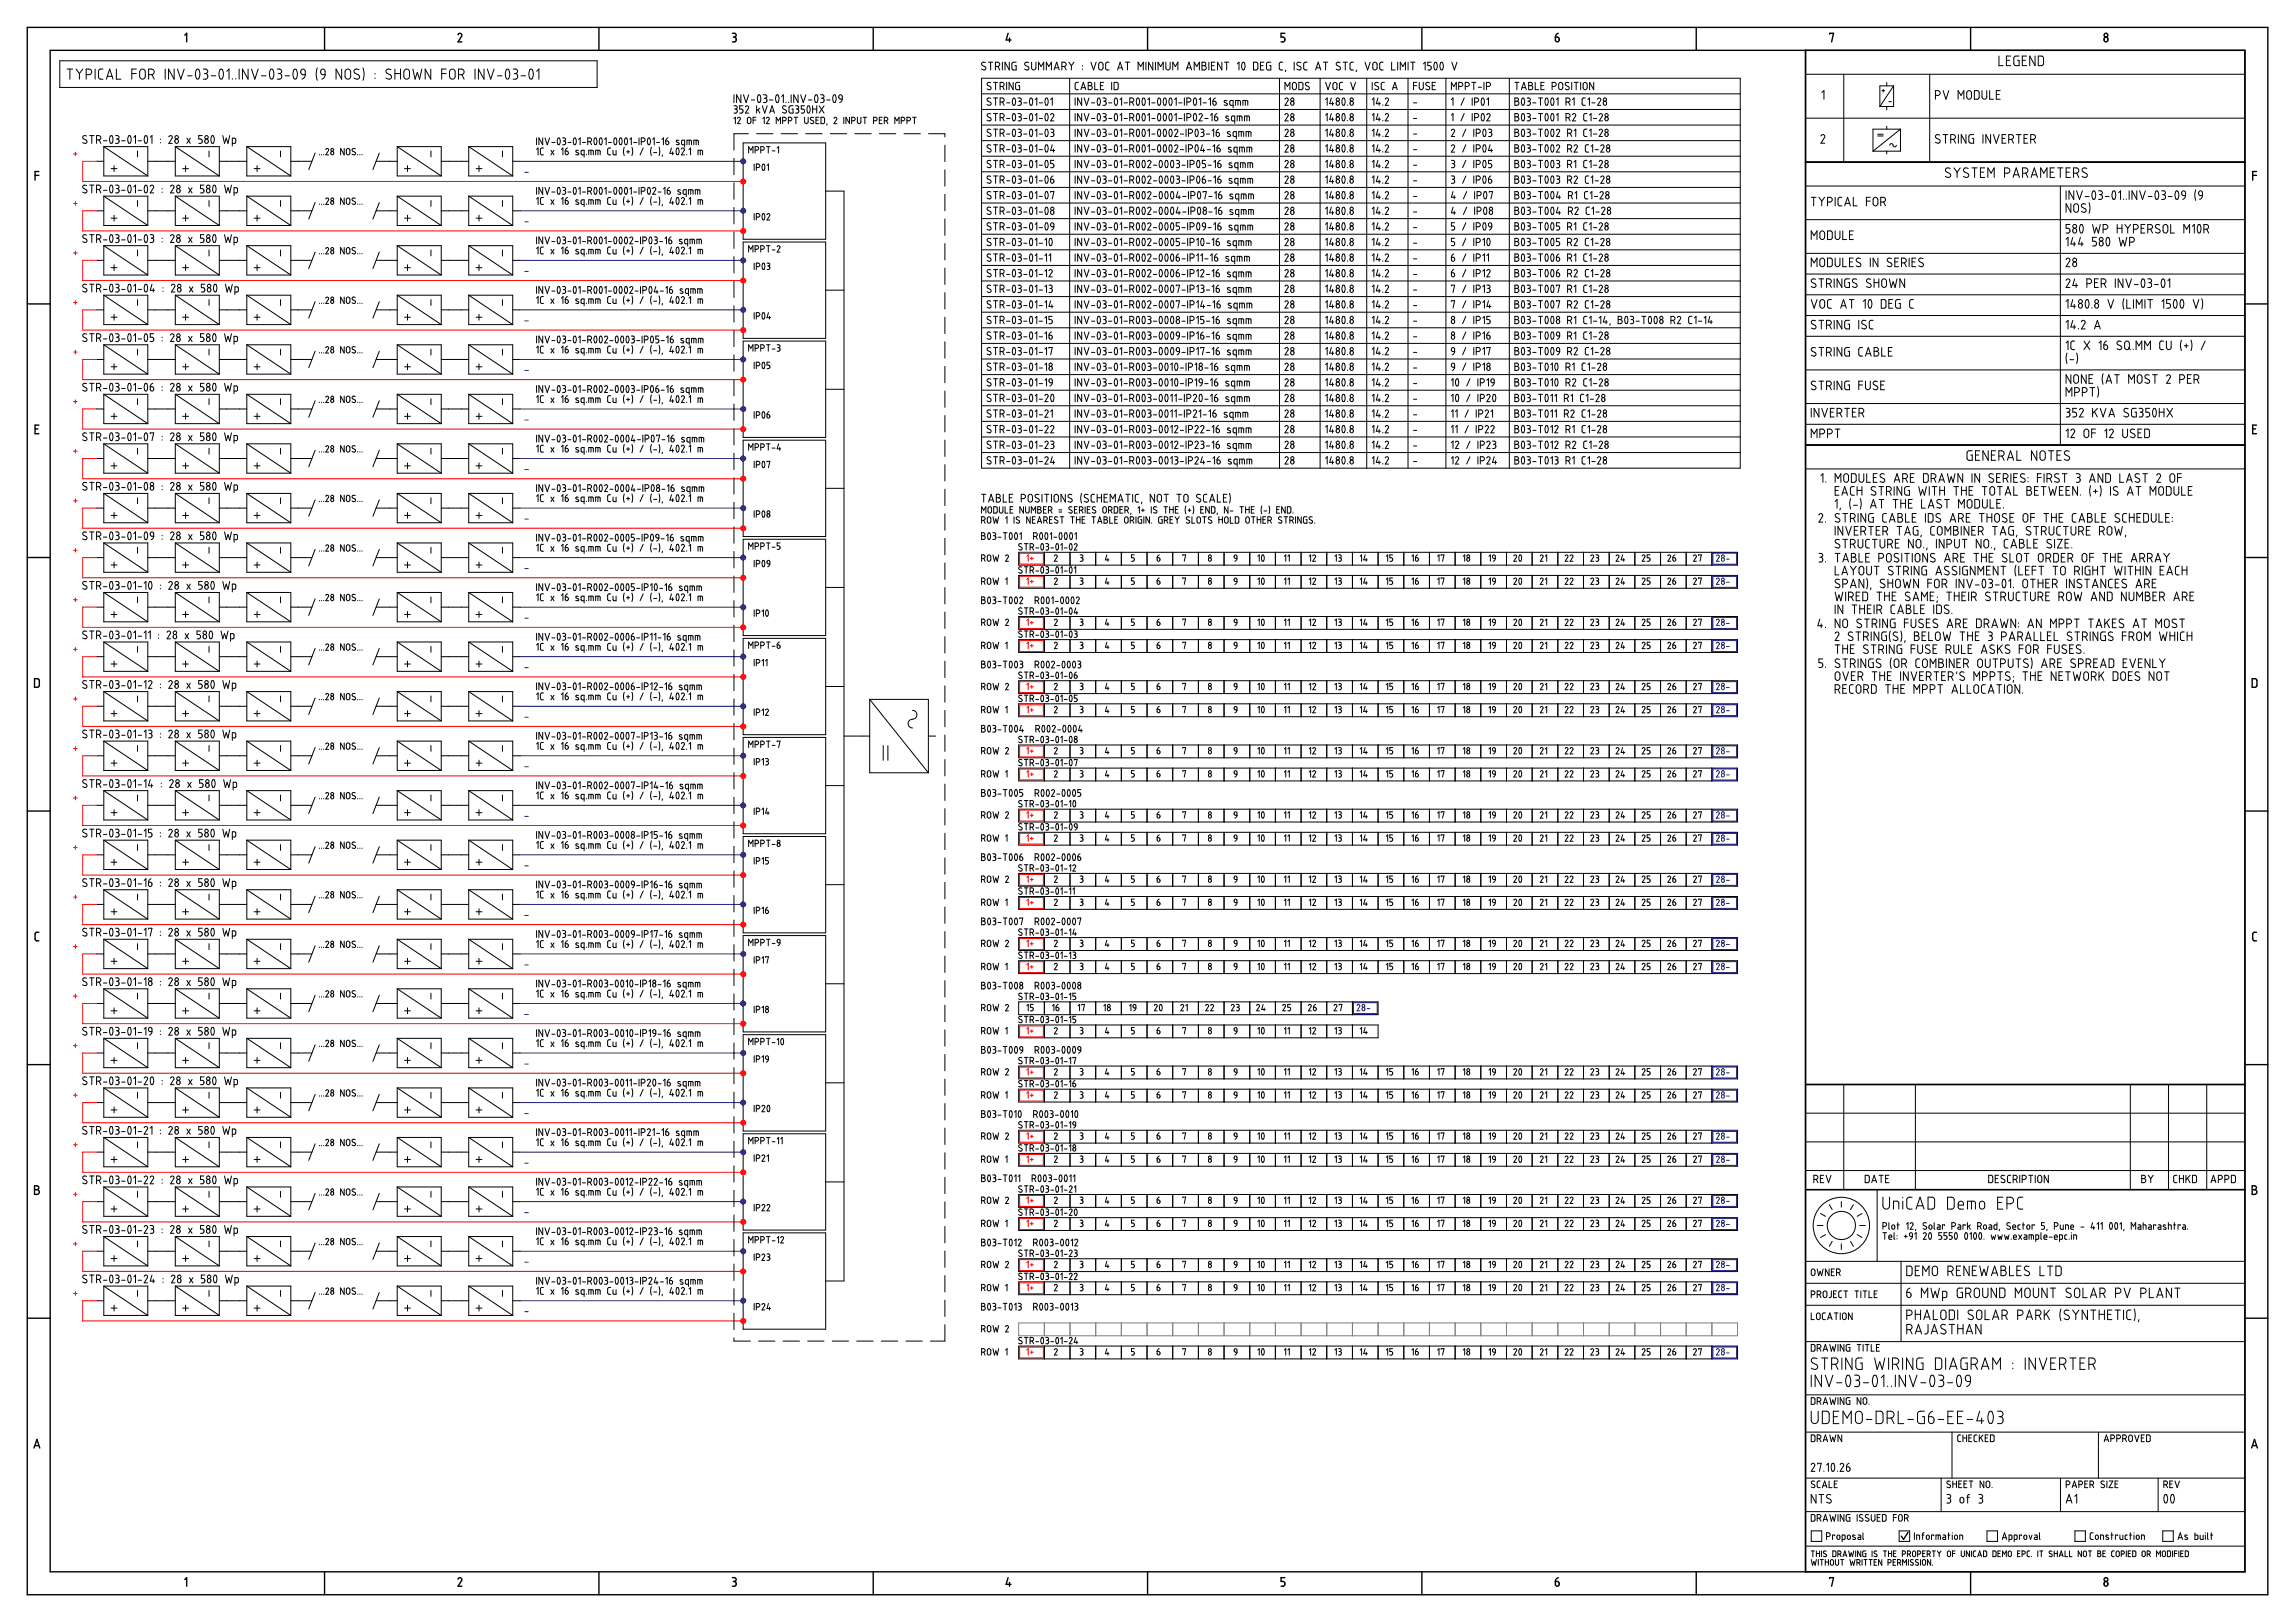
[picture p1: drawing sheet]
<svg xmlns="http://www.w3.org/2000/svg" width="841mm" height="594mm" viewBox="0 0 841 594" stroke-linecap="round" stroke-linejoin="round" font-family="sans-serif">
<g fill="none" stroke="#000" stroke-width=".51">
<path d="M10 10h821.1v574.1h-821.1zM18.4 18.4h804.3v557.3h-804.3zM67.7 12.9l.7-.7v3.1M118.9 10v8.4M167.9 12.7a.71 .71 0 0 1 .9-.5 .71 .71 0 0 1 .4 1l-1.3 2.1h1.3M219.5 10v8.4M268.4 12.2h.7a.7 .7 0 0 1 .7 .7 .7 .7 0 0 1-.7 .7M268.4 15.3h.7M268.7 13.6h.4M269.1 13.6l.6 .4 .1 .6-.2 .5-.5 .2M320 10v8.4M369.4 12.2l-.7 2.4h1.8"/>
<path d="M370 13.9v1.4M420.5 10v8.4M469.5 15.3h.7M470.9 12.2h-1.4v1.4h.9l.4 .4v.9l-.6 .4M521.1 10v8.4M570 14.6a.81 .81 0 0 0 1.4 .4 .81 .81 0 0 0-.4-1.4h-1v1M571 12.2l-.8 .7-.2 .7M621.6 10v8.4M661.6 18.4v557.3M670.5 12.5v-.3h1.4l-.7 3.1M722.1 10v8.4M771.3 13.8a.77 .77 0 0 1 1 .2 .77 .77 0 0 1-.1 1 .77 .77 0 0 1-1.1-.1z"/>
<path d="M661.6 59.4h161.1M12.8 64.2h1.4M14.2 62.8h-1.4v3.2M825.5 64.2h1.4M826.9 62.8h-1.4v3.2M10 111.3h8.4M822.7 111.3h8.4M12.8 157.1h1.1M14.2 155.7h-1.4v3.2h1.4M825.5 157.1h1.1M826.9 155.7h-1.4v3.2h1.4M661.6 163h161.1"/>
<path d="M10 204.2h8.4M822.7 204.2h8.4M12.7 248.6h1.3l.4 .4v2l-.4 .7h-1.3zM825.3 248.6h1.3l.4 .4 .1 2-.5 .7h-1.3zM10 297.1h8.4M822.7 297.1h8.4M14.2 341.5h-.9l-.5 .7 .1 2 .4 .3 .9 .1M826.9 341.5h-1l-.4 .7 .1 2 .3 .3 1 .1M10 389.9h8.4M661.6 397.2h161.1M822.7 389.9h8.4M12.7 434.3h.8a.7 .7 0 0 1 .7 .7 .7 .7 0 0 1-.7 .7 .87 .87 0 0 1 .9 .9 .87 .87 0 0 1-.9 .9h-.8z"/>
<path d="M12.7 435.7h.8M661.6 435.7h161.1M825.3 434.3h.9a.7 .7 0 0 1 .7 .7 .7 .7 0 0 1-.7 .7 .87 .87 0 0 1 .9 .9 .87 .87 0 0 1-.9 .9h-.9zM825.3 435.7h.9M10 482.8h8.4M822.7 482.8h8.4M12.5 530.4l1-3.2 1.1 3.2M12.8 529.5h1.5M825.1 530.4l1.1-3.2 1 3.2M825.4 529.5h1.5M67.7 578.5l.7-.7v3.2M118.9 575.7v8.4"/>
<path d="M167.9 578.4a.71 .71 0 0 1 .9-.5 .71 .71 0 0 1 .4 1l-1.3 2.1h1.3M219.5 575.7v8.4M268.4 577.8h.7a.7 .7 0 0 1 .7 .7 .7 .7 0 0 1-.7 .7 .89 .89 0 0 1 .7 .9 .89 .89 0 0 1-.7 .9h-.7M268.7 579.2h.4M320 575.7v8.4M369.4 577.8l-.7 2.5h1.8M370 579.6v1.4M420.5 575.7v8.4M470.2 579.2a.89 .89 0 0 1 .7 .9 .89 .89 0 0 1-.7 .9h-.7M470.9 577.8h-1.4v1.4h.7M521.1 575.7v8.4M570.7 579.2a.79 .79 0 0 1 .8 .7 .79 .79 0 0 1-.6 .9 .79 .79 0 0 1-.9-.5"/>
<path d="M570.7 579.2h-.7v1.1M571 577.8l-.8 .7-.2 .7M621.6 575.7v8.4M670.5 578.2v-.4h1.4l-.7 3.2M699.2 561.3l-1.6 2.5-.9-1.2M722.1 575.7v8.4M771.3 579.4a.77 .77 0 0 1 1 .2 .77 .77 0 0 1-.1 1.1 .77 .77 0 0 1-1.1-.1z"/>
<circle cx="771.8" cy="12.9" r=".7"/>
<circle cx="771.8" cy="578.5" r=".7"/>
</g>
<g fill="none" stroke="#000" stroke-width=".37">
<path d="M21.9 22.3h196.9v9.7h-196.9zM24.6 25.3h2M25.6 25.3v3.7M27.9 25.3l1.2 1.6M29.1 26.9v2.1M30.3 25.3l-1.2 1.6M31.6 27.3l1 .1a1.03 1.03 0 0 0 1-1.1 1.03 1.03 0 0 0-1-1h-1v3.7M34.9 25.3v3.7M36.9 29h.8M37.7 25.3l-1.1 .1-.4 .4v2.7l.7 .5M39 29l1.2-3.7 1.2 3.7M39.3 28h1.8"/>
<path d="M42.7 25.3v3.7h1.6M48.3 26.9h1.7M50 25.3h-1.7v3.7M51.4 25.7a1.03 1.03 0 0 1 1.1-.3 1.03 1.03 0 0 1 .7 .9v1.7a1.03 1.03 0 0 1-1 1 1.03 1.03 0 0 1-1-1zM54.5 27.3l1 .1a1.03 1.03 0 0 0 1-1.1 1.03 1.03 0 0 0-1-1h-1v3.7M55.7 27.3l.8 1.7M60.5 25.3v3.7M63.8 25.3v3.7l-2-3.7v3.7M65 25.3l1.3 3.7 1.2-3.7M68.7 27.8h1.7M72 25.5l.4-.2a2.49 2.49 0 0 1 0 3.7 2.59 2.59 0 0 1-.4-3.5zM74.5 25.3h.8a.82 .82 0 0 1 .8 .8 .82 .82 0 0 1-.8 .8"/>
<path d="M74.5 29h.8M74.9 26.9h.4M75.3 26.9a1.05 1.05 0 0 1 .9 1.1 1.05 1.05 0 0 1-.9 1M77.4 27.8h1.6M80.7 25.5l.4-.2a2.49 2.49 0 0 1 0 3.7 2.59 2.59 0 0 1-.4-3.5zM83.1 26.1l.8-.8v3.7M85.2 28.8v.2M86.4 28.8v.2M87.6 25.3v3.7M90.9 25.3v3.7l-2-3.7v3.7M92.2 25.3l1.2 3.7 1.2-3.7M95.8 27.8h1.7"/>
<path d="M99.1 25.5l.4-.2a2.49 2.49 0 0 1 0 3.7 2.59 2.59 0 0 1-.4-3.5zM101.6 25.3h.8a.82 .82 0 0 1 .8 .8 .82 .82 0 0 1-.8 .8M101.6 29h.8M102 26.9h.4M102.4 26.9l.6 .3 .2 .6v.7l-.8 .5M104.5 27.8h1.6M107.8 25.5l.4-.2a2.49 2.49 0 0 1 0 3.7 2.59 2.59 0 0 1-.4-3.5zM110.2 26.5a.86 .86 0 0 1 .6-1.2 .86 .86 0 0 1 1.1 .8v1.2M110.2 26.5l.5 .8h1.2M111.9 27.4l-.3 .8-1 .8M116.3 24.9l-.4 2.2 .4 2.3M117.5 26.5l.5 .8h1.1"/>
<path d="M117.5 26.5a.86 .86 0 0 1 .6-1.2 .86 .86 0 0 1 1.1 .8l-.1 1.2M119.2 27.4l-.3 .8-1 .8M125.2 25.3v3.7l-2.1-3.7v3.7M126.6 25.7a1.03 1.03 0 0 1 1.2-.3 1.03 1.03 0 0 1 .7 .9v1.7a1.03 1.03 0 0 1-1 1 1.03 1.03 0 0 1-1.1-1zM131.3 27.4a.95 .95 0 0 1 .1 1.5 .95 .95 0 0 1-1.4-.1l-.3-.2M131.6 25.5a.97 .97 0 0 0-1.4-.1 .97 .97 0 0 0 0 1.5l1.1 .5M133 24.9l.4 2.2-.4 2.3M137.4 26.9v.3M137.4 28.6v.2M143 27.4a.95 .95 0 0 1 .1 1.5 .95 .95 0 0 1-1.4-.1l-.3-.2M143.3 25.5a.97 .97 0 0 0-1.4-.1 .97 .97 0 0 0 0 1.5l1.1 .5M144.7 26.9h2.1"/>
<path d="M144.7 25.3v3.7M146.8 25.3v3.7M148 26.3v1.7M148 26.3a1.02 1.02 0 0 1 1-1 1.02 1.02 0 0 1 1.1 1v1.7a1.03 1.03 0 0 1-1.1 1 1.03 1.03 0 0 1-1-1M151.3 25.3l.8 3.7 .8-2.5 .9 2.5 .8-3.7M157.9 25.3v3.7l-2.1-3.7v3.7M161.9 26.9h1.6M163.5 25.3h-1.6v3.7M164.9 25.7a1.03 1.03 0 0 1 1.2-.3 1.03 1.03 0 0 1 .7 .9v1.7a1.03 1.03 0 0 1-1 1 1.03 1.03 0 0 1-1.1-1zM168 27.3l1.1 .1a1.03 1.03 0 0 0 1-1.1 1.03 1.03 0 0 0-1-1h-1.1v3.7M169.2 27.3l.9 1.7M174.1 25.3v3.7"/>
<path d="M177.4 25.3v3.7l-2.1-3.7v3.7M178.6 25.3l1.2 3.7 1.3-3.7M182.3 27.8h1.6M185.6 25.5l.4-.2a2.49 2.49 0 0 1 0 3.7 2.59 2.59 0 0 1-.4-3.5zM188 25.3h.9a.82 .82 0 0 1 .8 .8 .82 .82 0 0 1-.8 .8M188 29h.9M188.5 26.9h.4M188.9 26.9a1.05 1.05 0 0 1 .8 1.1 1.05 1.05 0 0 1-.8 1M190.9 27.8h1.7M194.2 25.5l.4-.2a2.49 2.49 0 0 1 0 3.7 2.59 2.59 0 0 1-.4-3.5zM196.7 26.1l.8-.8v3.7M269 34.7v2.9"/>
<path d="M269 38.7h.6M269.3 39.9h.3M269.6 38.7a.6 .6 0 0 1 .6 .6 .6 .6 0 0 1-.6 .6 .76 .76 0 0 1 .6 .8 .76 .76 0 0 1-.6 .7M271.5 34.7v2.9l-1.6-2.9v2.9M272.3 38.7h-1.2v1.2h.6a.76 .76 0 0 1 .6 .8 .76 .76 0 0 1-.6 .7h-.6M272.5 34.7l.9 2.9 1-2.9M273.2 39.2a.61 .61 0 0 1 .8-.4 .61 .61 0 0 1 .3 .8l-1.1 1.8h1.1M275.3 36.6h1.3M277.3 38.7v2.7M277.9 34.9l.1-.1a1.35 1.35 0 0 1 .7 2l-.3 .7a1.35 1.35 0 0 1-.8-2zM278.4 39.6l-1.1 .9M279.4 38.7l.8 2.7 .9-2.7"/>
<path d="M279.8 34.7h.6a.63 .63 0 0 1 .6 .6 .63 .63 0 0 1-.6 .7M280.1 36h.3M280.4 36l.6 .4v.8l-.4 .3-.8 .1M282 36.6h1.3M284.5 34.9l.2-.1a1.35 1.35 0 0 1 .7 2l-.4 .7a1.35 1.35 0 0 1-.7-2zM286.4 35.3l.7-.6v2.9M288 37.4v.2M288.1 38.9a.72 .72 0 0 0-1.1-.1 .72 .72 0 0 0 .1 1.1l.8 .4a.68 .68 0 0 1 .1 1 .68 .68 0 0 1-1 0l-.3-.2M289 37.4v.2M289.7 38.7h.9M289.7 38.7l-.6 .6 .1 1.8 .5 .3M289.9 34.7v2.9"/>
<path d="M290.2 39.9h.4v1.5h-.9M291.5 38.7h.6a.6 .6 0 0 1 .6 .6 .6 .6 0 0 1-.6 .6M291.8 39.9h.3M292.1 39.9l.6 .4v.8l-.3 .3h-.9M292.5 34.7v2.9l-1.6-2.9v2.9M293.4 34.7l1 2.9 .9-2.9M294.8 38.7h-1.2v1.2h.6a.76 .76 0 0 1 .6 .8 .76 .76 0 0 1-.6 .7h-.6M296 38.9l.1-.1a1.6 1.6 0 0 1 .5 2.5l-.1 .1a1.6 1.6 0 0 1-.5-2.5zM296.3 36.6h1.2M297.8 39.9h1.5M297.8 38.7v2.7M298.8 34.9l.1-.1a1.35 1.35 0 0 1 .8 2l-.4 .7a1.35 1.35 0 0 1-.7-2z"/>
<path d="M299.3 38.7v2.7M300.2 38.7l1.8 2.7M300.7 34.7h.6a.63 .63 0 0 1 .7 .6 .63 .63 0 0 1-.7 .7M301 36h.3M301.3 36l.6 .4v.8l-.3 .3-.9 .1M302 38.7l-1.8 2.7M302.9 36.6h1.3M305.5 34.9l.1-.1a1.35 1.35 0 0 1 .7 2l-.3 .7a1.35 1.35 0 0 1-.8-2zM307.6 34.9l.4-.2 .5 .2 .2 1.4-1.1-.2-.2-.4zM308.6 36.3l-.1 .7-.8 .6M359.7 28.7h278v142.8h-278zM359.7 34.4h278"/>
<path d="M361.1 22.9a.76 .76 0 0 0-1.1-.1 .76 .76 0 0 0 0 1.2l.9 .4a.73 .73 0 0 1 .1 1.1 .73 .73 0 0 1-1.1 0l-.2-.2M362.2 22.8h1.6M363 22.8v2.8M363.1 30.3a.72 .72 0 0 0-1.1-.1 .72 .72 0 0 0 0 1.1l.9 .4a.68 .68 0 0 1 .1 1.1 .68 .68 0 0 1-1-.1l-.3-.1M363.1 36a.72 .72 0 0 0-1.1-.1 .72 .72 0 0 0 0 1.1l.9 .4a.68 .68 0 0 1 .1 1.1 .68 .68 0 0 1-1-.1l-.3-.1M364.1 30.2h1.5M364.1 35.9h1.5M364.8 24.4h.8a.79 .79 0 0 0 .8-.8 .79 .79 0 0 0-.8-.8h-.8v2.8M364.8 30.2v2.7M364.8 35.9v2.7M365.7 24.3l.7 1.3M366.5 31.7h.7a.75 .75 0 0 0 .8-.8 .75 .75 0 0 0-.8-.7h-.7v2.7"/>
<path d="M366.5 37.4h.7a.75 .75 0 0 0 .8-.8 .75 .75 0 0 0-.8-.7h-.7v2.7M367.3 22.8v2.8M367.4 31.6l.6 1.3M367.4 37.4l.6 1.2M368.9 30.2v2.7M368.9 37.7h1.2M369.9 22.8v2.8l-1.6-2.8v2.8M370.8 25l.2 .4 .4 .2M370.8 23.4v1.6M371.3 36l.1-.1a1.6 1.6 0 0 1 .5 2.5l-.2 .1a1.6 1.6 0 0 1-.4-2.5zM371.3 30.2v2.7l-1.5-2.7v2.7M371.4 22.8l-.4 .2-.2 .4"/>
<path d="M371.5 22.8h.9M371.9 24h.5v1.6h-.9M373.1 35.9h.6a.6 .6 0 0 1 .6 .6 .6 .6 0 0 1-.6 .6M373.4 37.1h.3M373.7 30.2h-1.2l-.3 .3v1.8l.3 .5 1.2 .1v-1.5h-.5M373.7 37.1l.4 .2 .2 .7M374.3 38l-.4 .5-.8 .1M375.2 37.7h1.1M376.9 22.9a.76 .76 0 0 0-1.1-.1 .76 .76 0 0 0 0 1.2l.9 .4a.73 .73 0 0 1 .1 1.1 .73 .73 0 0 1-1.1 0l-.2-.2M377.5 36l.2-.1a1.6 1.6 0 0 1 .4 2.5l-.1 .1a1.6 1.6 0 0 1-.5-2.5zM378 22.8v2a.79 .79 0 0 0 .8 .8 .79 .79 0 0 0 .8-.8v-2M379.3 36.5l.6-.6v2.7"/>
<path d="M380.6 25.6v-2.8l.9 1.6 1-1.6v2.8M380.8 37.7h1.2M383.2 36l.2-.1a1.6 1.6 0 0 1 .4 2.5l-.1 .1a1.6 1.6 0 0 1-.5-2.5zM383.4 25.6v-2.8l1 1.6 .9-1.6v2.8M385 36.5l.6-.6v2.7M386.3 25.6l.9-2.8 1 2.8M386.5 24.8h1.4M389.1 24.4h.8a.79 .79 0 0 0 .8-.8 .79 .79 0 0 0-.8-.8h-.8v2.8M390.1 24.3l.6 1.3M391.7 22.8l.9 1.2M392 28.7v142.8M392.6 24v1.6"/>
<path d="M393.6 22.8l-1 1.2M394 35.9v2.7M395.2 30.2h-.8l-.4 .6 .1 1.7 .3 .3 .8 .1M396.1 32.9l.9-2.7 .9 2.7M396.3 32.1h1.3M396.4 35.9v2.7l-1.5-2.7v2.7M396.7 24v.2M396.7 25.3v.2M397.3 35.9l.9 2.7 .9-2.7M398.8 30.2h.7a.6 .6 0 0 1 .6 .6 .6 .6 0 0 1-.6 .6 .74 .74 0 0 1 .8 .7 .74 .74 0 0 1-.8 .8h-.7zM398.8 31.4h.7M399.8 22.8l.9 2.8 1-2.8"/>
<path d="M400 37.7h1.2M401.2 30.2v2.7h1.2M402.4 36l.1-.1a1.6 1.6 0 0 1 .5 2.5l-.2 .1a1.6 1.6 0 0 1-.4-2.5zM402.9 23l.5-.2 .6 .2 .2 1.8a.79 .79 0 0 1-.8 .8 .79 .79 0 0 1-.8-.8zM403.3 31.4h.9M404.2 35.9h.6a.6 .6 0 0 1 .6 .6 .6 .6 0 0 1-.6 .6M404.5 30.2h-1.2v2.7h1.2M404.5 37.1h.2M404.8 37.1l.4 .2 .2 .7M405.2 25l.1 .4 .5 .2M405.2 23.4v1.6M405.4 38l-.4 .5-.8 .1"/>
<path d="M405.8 22.8l-.5 .2-.1 .4M405.8 22.8h.6M405.8 25.6h.6M406.3 37.7h1.1M407.4 30.2v2.7M408.3 30.2h1.1l.3 .3 .1 1.8-.4 .5-1.1 .1zM408.6 36l.2-.1a1.6 1.6 0 0 1 .4 2.5l-.1 .1a1.6 1.6 0 0 1-.5-2.5zM409.5 25.6l1-2.8 .9 2.8M409.8 24.8h1.4M410.4 36.5l.6-.6v2.7M411.9 37.7h1.2M412.4 22.8h1.6"/>
<path d="M413.2 22.8v2.8M414 37.4h.8a.75 .75 0 0 0 .7-.8 .75 .75 0 0 0-.7-.7h-.8v2.7M414.9 37.4l.6 1.2M416.7 36l.1-.1a1.6 1.6 0 0 1 .5 2.5l-.1 .1a1.6 1.6 0 0 1-.5-2.5zM417.1 25.6v-2.8l.9 1.6 1-1.6v2.8M418.8 36l.1-.1a1.6 1.6 0 0 1 .5 2.5l-.1 .1a1.6 1.6 0 0 1-.5-2.5zM419.9 22.8v2.8M420.6 36.5l.6-.6v2.7M422.1 37.7h1.2M422.5 22.8v2.8l-1.6-2.8v2.8M423.4 22.8v2.8M424.4 25.6v-2.8l.9 1.6 1-1.6v2.8"/>
<path d="M424.5 36l.1-.1a1.6 1.6 0 0 1 .5 2.5l-.2 .1a1.6 1.6 0 0 1-.4-2.5zM426.6 36l.1-.1a1.6 1.6 0 0 1 .5 2.5l-.2 .1a1.6 1.6 0 0 1-.4-2.5zM427.2 22.8v2a.79 .79 0 0 0 .8 .8 .79 .79 0 0 0 .8-.8v-2M428.7 36l.1-.1a1.6 1.6 0 0 1 .5 2.5l-.2 .1a1.6 1.6 0 0 1-.4-2.5zM429.8 25.6v-2.8l.9 1.6 1-1.6v2.8M430.4 36.5l.6-.6v2.7M431.9 37.7h1.2M434 35.9v2.7M434.8 25.6l.9-2.8 1 2.8M434.9 37.4h.8a.75 .75 0 0 0 .7-.8 .75 .75 0 0 0-.7-.7h-.8v2.7M435 24.8h1.4M437.6 36l.1-.1a1.6 1.6 0 0 1 .5 2.5l-.1 .1a1.6 1.6 0 0 1-.5-2.5z"/>
<path d="M437.6 25.6v-2.8l1 1.6 .9-1.6v2.8M439.4 36.5l.6-.6v2.7M440.5 24h.8M440.9 37.7h1.2M441.3 22.8h-.8v2.8h.8M441.3 22.8a.63 .63 0 0 1 .6 .6 .63 .63 0 0 1-.6 .6 .79 .79 0 0 1 .8 .8 .79 .79 0 0 1-.8 .8M443 22.8v2.8M443 36.5l.6-.6v2.7M443.9 24h1M444.5 37.1l1 .2 .2 .7M444.5 37.1v.9M444.5 38a.6 .6 0 0 0 .6 .6 .6 .6 0 0 0 .6-.6"/>
<path d="M445.2 22.8h-1.3v2.8h1.3M445.4 35.9l-.7 .4-.2 .8M447.8 22.8v2.8l-1.6-2.8v2.8M448.7 22.8h1.6M449.5 22.8v2.8M449.6 36.9a.5 .5 0 0 0-.7-.1 .5 .5 0 0 0-.1 .7l.9 .5a.64 .64 0 0 1-.4 .6 .64 .64 0 0 1-.7-.2M451.1 36.8h.8v2.7M451.1 36.8l-.4 .4v1.2l1.2 .2M453.4 23.4l.6-.6v2.8M453.7 36.8v1.8M454.1 36.8h-1.3v1.8M454.1 36.8l.5 .4v1.4"/>
<path d="M455.3 22.9l.1-.1a1.35 1.35 0 0 1 .8 2.1l-.4 .7a1.35 1.35 0 0 1-.7-2.1zM456.4 36.8v1.8M456.8 36.8h-1.3v1.8M456.8 36.8l.5 .4v1.4M459.4 22.8h1.2l.3 .4v1.8l-.3 .6h-1.2zM461.9 24h1M463.2 22.8h-1.3v2.8h1.3M465.7 22.8h-1.2l-.3 .4-.1 1.8 .4 .6h1.2v-1.6h-.5M468.9 28.7v142.8M470.1 22.8h-.9l-.4 .6v1.8l.4 .4h.9M470.9 36.3a.61 .61 0 0 1 .8-.4 .61 .61 0 0 1 .3 .9M470.9 32.9v-2.7l.9 1.5 .9-1.5v2.7"/>
<path d="M471.2 25.6l-.2 .7M472 36.8l-1.1 1.8h1.2M473 38a.6 .6 0 0 0 .6 .6 .6 .6 0 0 0 .6-.6M473 38a.64 .64 0 0 1 .6-.9 .64 .64 0 0 1 .6 .9M473.6 30.9v1.2M473.6 32.1a.75 .75 0 0 0 .7 .8 .75 .75 0 0 0 .8-.8M473.6 30.9a.75 .75 0 0 1 .7-.7 .75 .75 0 0 1 .8 .7M474.3 22.8v2.8M475.1 30.9v1.2M476 30.2h1.1l.3 .3 .1 1.8-.4 .5-1.1 .1zM476.6 22.9a.76 .76 0 0 0-1.1-.1 .76 .76 0 0 0 .1 1.2l.9 .4a.73 .73 0 0 1 0 1.1 .73 .73 0 0 1-1.1 0l-.2-.2M479 22.8h-.9l-.3 .6v1.8l.3 .4h.9"/>
<path d="M479.7 30.3a.72 .72 0 0 0-1.1-.1 .72 .72 0 0 0 .1 1.1l.8 .4a.68 .68 0 0 1 .2 1.1 .68 .68 0 0 1-1.1-.1l-.2-.1M482.1 25.6l1-2.8 .9 2.8M482.4 24.8h1.4M483.8 28.7v142.8M485 22.8h1.6M485.8 22.8v2.8M485.8 30.2l.9 2.7 .9-2.7M485.8 36.5l.6-.6v2.7M487.9 35.9l-.6 2.1h1.5M488.3 37.4v1.2M488.5 32.1a.75 .75 0 0 0 .7 .8 .75 .75 0 0 0 .8-.8M488.5 30.9a.75 .75 0 0 1 .7-.7 .75 .75 0 0 1 .8 .7"/>
<path d="M488.5 30.9v1.2M489.6 38a.65 .65 0 0 1 .7-.9 .65 .65 0 0 1 .6 .9M489.7 38a.6 .6 0 0 0 .6 .6 .6 .6 0 0 0 .6-.6M489.9 30.9v1.2M491.1 22.9a.76 .76 0 0 0-1.2-.1 .76 .76 0 0 0 .1 1.2l.9 .4a.73 .73 0 0 1 .1 1.1 .73 .73 0 0 1-1.1 0l-.2-.2M492 30.2h-.8l-.3 .6v1.7l.3 .3 .8 .1M492 36l.2-.1a1.6 1.6 0 0 1 .4 2.5l-.1 .1a1.6 1.6 0 0 1-.5-2.5zM492.2 22.8h1.6M493 22.8v2.8M493.8 38.4v.2M494.7 38a.65 .65 0 0 1 .6-.9 .65 .65 0 0 1 .6 .9M494.7 38a.6 .6 0 0 0 .6 .6 .6 .6 0 0 0 .6-.6"/>
<path d="M495 30.2l.9 2.7 .8-2.7M496 22.8h-.9l-.4 .6 .1 1.8 .3 .4h.9M497.1 25.6l-.1 .7M500.2 22.8l1 2.8 .9-2.8M500.8 28.7v142.8M502.9 36.5l.6-.6v2.7M502.9 30.2v2.7M503.3 23l.6-.2 .5 .2 .3 1.8a.79 .79 0 0 1-.8 .8 .79 .79 0 0 1-.8-.8zM505 35.9l-.6 2.1h1.5M505.1 30.3a.72 .72 0 0 0-1.1-.1 .72 .72 0 0 0 .1 1.1l.8 .4a.68 .68 0 0 1 .2 1.1 .68 .68 0 0 1-1.1-.1l-.2-.1M505.4 37.4v1.2M506.8 38.4v.2"/>
<path d="M506.9 22.8h-.9l-.4 .6 .1 1.8 .3 .4h.9M507.3 30.2h-.8l-.3 .6v1.7l.3 .3 .8 .1M507.6 36.3a.61 .61 0 0 1 .9-.4 .61 .61 0 0 1 .3 .9M508.8 36.8l-1.2 1.8h1.2M510 22.8v2.8h1.2M510.3 32.9l.9-2.7 .8 2.7M510.5 32.1h1.3M512.2 22.8v2.8M513.1 25.6v-2.8l1 1.6 .9-1.6v2.8M516 28.7v142.8M516 22.8v2.8M517 22.8h1.5"/>
<path d="M517.7 22.8v2.8M518 31.4h1.2M518 37.7h1.2M519.2 30.2h-1.2v2.7M520.1 32.1a.75 .75 0 0 0 .7 .8 .75 .75 0 0 0 .8-.8M520.1 30.2v1.9M521.6 30.2v1.9M521.6 23.4l.7-.6v2.8M523.8 30.3a.71 .71 0 0 0-1.1-.1 .71 .71 0 0 0 .1 1.1l.8 .4a.68 .68 0 0 1 .2 1.1 .68 .68 0 0 1-1.1-.1l-.2-.1M524.5 22.8h-1.3v1.2h.7a.81 .81 0 0 1 .6 .8 .81 .81 0 0 1-.6 .8h-.7M524.8 31.4h1M525.8 22.9l.1-.1a1.35 1.35 0 0 1 .7 2.1l-.3 .7a1.35 1.35 0 0 1-.8-2.1z"/>
<path d="M526.1 30.2h-1.3v2.7h1.3M528 22.9l.1-.1a1.35 1.35 0 0 1 .7 2.1l-.3 .7a1.35 1.35 0 0 1-.8-2.1zM529.9 28.7v142.8M531.9 32.9v-2.7l.9 1.5 .9-1.5v2.7M531.9 36.5l.6-.6v2.7M532 22.8l1 2.8 .9-2.8M534.6 31.7h.7a.75 .75 0 0 0 .8-.8 .75 .75 0 0 0-.8-.7h-.7v2.7M536.6 35.9l-1.2 2.7M537 31.7h.7a.75 .75 0 0 0 .7-.8 .75 .75 0 0 0-.7-.7h-.7v2.7M539.3 30.2h1.5M539.5 35.9v2.7M540.1 30.2v2.7"/>
<path d="M540.4 37.4h.7a.75 .75 0 0 0 .8-.8 .75 .75 0 0 0-.8-.7h-.7v2.7M541.7 32h1.2M543.1 36l.1-.1a1.6 1.6 0 0 1 .5 2.5l-.2 .1a1.6 1.6 0 0 1-.4-2.5zM543.8 30.2v2.7M544.7 31.7h.8a.75 .75 0 0 0 .7-.8 .75 .75 0 0 0-.7-.7h-.8v2.7M544.9 36.5l.6-.6v2.7M553.1 28.7v142.8M555.1 35.9h.8a.6 .6 0 0 1 .6 .6 .6 .6 0 0 1-.6 .6 .74 .74 0 0 1 .7 .7 .74 .74 0 0 1-.7 .8h-.8zM555.1 30.2h1.5M555.1 37.1h.8M555.9 30.2v2.7M557.5 32.9l.9-2.7 .9 2.7"/>
<path d="M557.8 32.1h1.3M557.8 36l.1-.1a1.6 1.6 0 0 1 .5 2.5l-.1 .1a1.6 1.6 0 0 1-.5-2.5zM559.6 35.9h.6a.6 .6 0 0 1 .6 .6 .6 .6 0 0 1-.6 .6M559.9 37.1h.3M560.2 30.2h.8a.6 .6 0 0 1 .6 .6 .6 .6 0 0 1-.6 .6 .74 .74 0 0 1 .7 .7 .74 .74 0 0 1-.7 .8h-.8zM560.2 31.4h.8M560.2 37.1l.4 .2 .2 .7M560.8 38l-.4 .5-.8 .1M561.7 37.7h1.2M562.6 30.2v2.7h1.2M563.8 35.9h1.5M564.5 35.9v2.7"/>
<path d="M564.7 31.4h.9M565.9 30.2h-1.2v2.7h1.2M566.5 36l.1-.1a1.6 1.6 0 0 1 .5 2.5l-.2 .1a1.6 1.6 0 0 1-.4-2.5zM568.6 36l.1-.1a1.6 1.6 0 0 1 .5 2.5l-.2 .1a1.6 1.6 0 0 1-.4-2.5zM568.8 31.7h.7a.75 .75 0 0 0 .8-.8 .75 .75 0 0 0-.8-.7h-.7v2.7M570.4 36.5l.5-.6v2.7M571.2 30.9v1.2M571.2 32.1a.75 .75 0 0 0 .7 .8 .75 .75 0 0 0 .8-.8M571.2 30.9a.75 .75 0 0 1 .7-.7 .75 .75 0 0 1 .8 .7M572.7 30.9v1.2M573.9 37.4h.7a.75 .75 0 0 0 .8-.8 .75 .75 0 0 0-.8-.7h-.7v2.7M574.8 37.4l.6 1.2"/>
<path d="M574.9 30.3a.72 .72 0 0 0-1.1-.1 .72 .72 0 0 0 .1 1.1l.8 .4a.68 .68 0 0 1 .2 1.1 .68 .68 0 0 1-1.1-.1l-.2-.1M576 30.2v2.7M576.3 36.5l.6-.6v2.7M576.9 30.2h1.5M577.6 30.2v2.7M579.2 30.2v2.7M579.8 38l.3 .5 .9 .1M580.1 30.9v1.2M580.1 32.1a.75 .75 0 0 0 .8 .8 .75 .75 0 0 0 .7-.8M580.1 30.9a.75 .75 0 0 1 .8-.7 .75 .75 0 0 1 .7 .7M581 35.9h-.9l-.3 .3v1.8M581.6 30.9v1.2"/>
<path d="M581.9 36.5l.6-.6v2.7M583.4 37.7h1.2M584 30.2v2.7l-1.5-2.7v2.7M585.4 36.3a.61 .61 0 0 1 .9-.4 .61 .61 0 0 1 .3 .9M586.6 36.8l-1.2 1.8h1.2M587.5 38a.6 .6 0 0 0 .6 .6 .6 .6 0 0 0 .6-.6M587.5 38a.64 .64 0 0 1 .6-.9 .64 .64 0 0 1 .6 .9M661.6 27.2h161.1M667.7 33.9l.7-.7v3.1M675.7 27.2v32.2M689.6 33.2h1M690.1 32.7v1"/>
<path d="M691.4 30.2v1.3M691.4 39v1.3M692.2 37.3h1M693.9 31.5v7.5h-5M693.9 31.5h-5v7.5M693.9 31.5l-5 7.5M707.2 27.2v32.2M709.3 34.9h.8a.88 .88 0 0 0 .9-.8 .88 .88 0 0 0-.9-.9h-.8v3.1M712.1 33.2l1 3.1 1.1-3.1M717.6 36.3v-3.1l1 1.7 1.1-1.7v3.1M721 33.4l.6-.2 .6 .2 .3 2.1a.88 .88 0 0 1-.9 .8 .88 .88 0 0 1-.9-.8zM723.5 33.2h1.3l.4 .4 .1 2-.5 .7h-1.3z"/>
<path d="M726.3 33.2v2.3a.88 .88 0 0 0 .9 .8 .88 .88 0 0 0 .9-.8v-2.3M729.1 33.2v3.1h1.4M731.6 34.6h1M732.5 20.5v3.5h1.6M733 33.2h-1.4v3.1h1.4M735.3 22.1h1.1M736.8 20.5h-1.5v3.5h1.5M739.9 20.5l-1.4 .1-.5 .4v2.3l.5 .7h1.4v-1.9h-.6M741.1 22.1h1.2M742.7 20.5h-1.6v3.5h1.6M745.8 20.5v3.5l-2-3.5v3.5M746.9 20.5l1.5 .1 .4 .4 .1 2.3-.5 .7h-1.5z"/>
<path d="M31.7 49.8a.76 .76 0 0 0-1.1-.1 .76 .76 0 0 0 0 1.2l.9 .4a.73 .73 0 0 1 .1 1.1 .73 .73 0 0 1-1.1-.1l-.2-.1M32.9 49.7h1.5M33.6 49.7v2.8M35.3 59.1h2.7M35.4 51.2h.8a.79 .79 0 0 0 .8-.7 .79 .79 0 0 0-.8-.8h-.8v2.8M36.3 51.2l.7 1.3M37.9 51.6h1.3M38 53.7h16.2v10.8M38 53.7v10.8h16.2M38 53.7l16.2 10.8M40.5 49.8l.1-.1a1.35 1.35 0 0 1 .7 2.1l-.3 .7a1.35 1.35 0 0 1-.8-2.1zM42.4 49.7h.6a.63 .63 0 0 1 .6 .6 .63 .63 0 0 1-.6 .6"/>
<path d="M42.7 50.9h.3M43 50.9a.81 .81 0 0 1 .6 .8 .81 .81 0 0 1-.6 .8h-.6M44.6 51.6h1.2M47.1 49.8l.2-.1a1.35 1.35 0 0 1 .7 2.1l-.4 .7a1.35 1.35 0 0 1-.7-2.1zM49 50.3l.7-.6v2.8M50.4 55.3v2.1M50.6 51.6h1.3M53.2 49.8l.1-.1a1.35 1.35 0 0 1 .7 2.1l-.4 .7a1.35 1.35 0 0 1-.7-2.1zM54.2 59.1h10M55.1 50.3l.6-.6v2.8M58.8 50.9v.2M58.8 52.2v.2"/>
<path d="M62 50l-.1 .1M62 50a.63 .63 0 0 1 .8-.3 .63 .63 0 0 1 .3 .9l-1.2 1.9h1.2M64.2 53.7h16.2v10.8M64.2 53.7v10.8h16.2M64.2 53.7l16.2 10.8M65.4 51.6v.3M65.4 51.6a.72 .72 0 0 0-1-.4 .72 .72 0 0 0-.3 1 .72 .72 0 0 0 1.1 .1l.2-.4M68.5 50.6l1.2 1.9M69.7 50.6l-1.2 1.9M74.1 49.7h-1.3v1.2h.7a.81 .81 0 0 1 .6 .8 .81 .81 0 0 1-.6 .8h-.7M76.6 55.3v2.1M77.6 49.8l.1-.1a1.35 1.35 0 0 1 .8 2.1l-.4 .7a1.35 1.35 0 0 1-.7-2.1z"/>
<path d="M80.4 59.1h10M81.6 49.7l.7 2.8 .6-1.9 .6 1.9 .7-2.8M85.1 52.5l1.2-.2 .1-1.2-.2-.4-1.1-.1v2.9M90.4 53.7h16.2v10.8M90.4 53.7v10.8h16.2M90.4 53.7l16.2 10.8M102.8 55.3v2.1M106.6 59.1h7.7M115.5 56l-2.4 6.1M117.1 56.6v.1M117.8 56.6v.1M118.6 56.6v.1"/>
<path d="M119.4 54.8a.53 .53 0 0 1 .7-.4 .53 .53 0 0 1 .3 .7l-1 1.6h1M126.1 54.4v2.3l-1.3-2.3v2.3M126.9 55v1.1a.65 .65 0 0 0 .7 .6 .65 .65 0 0 0 .6-.6v-1.1M126.9 55a.65 .65 0 0 1 .7-.6 .65 .65 0 0 1 .6 .6M130.2 54.5a.62 .62 0 0 0-.9-.1 .62 .62 0 0 0 0 1l.7 .3a.59 .59 0 0 1 .1 .9 .59 .59 0 0 1-.9 0l-.2-.1M131.1 56.6v.1M131.9 56.6v.1M132.7 56.6v.1M137.8 59.1h7.8M139 56l-2.3 6.1M145.6 53.7h16.1v10.8M145.6 53.7v10.8h16.1"/>
<path d="M145.6 53.7l16.1 10.8M157.9 55.3v2.1M161.7 59.1h10.1M171.8 53.7h16.1v10.8M171.8 53.7v10.8h16.1M171.8 53.7l16.1 10.8M184.1 55.3v2.1M187.9 59.1h2.7M196.6 50.5v2.5M196.6 54.8l.6-.6v2.5M198.9 50.5v2.5l-1.4-2.5v2.5M199.2 54.2l-.9 .1-.3 .5 .1 1.6 1.1 .3"/>
<path d="M199.7 50.5l.9 2.5 .8-2.5M201.9 55l1.1 1.7M202.2 52.2h1.1M203 55l-1.1 1.7M204.5 50.6l.1-.1a1.5 1.5 0 0 1 .4 2.4l-.1 .1a1.5 1.5 0 0 1-.4-2.4zM205.7 54.8l.6-.6v2.5M206.2 50.5h.5a.56 .56 0 0 1 .6 .6 .56 .56 0 0 1-.6 .5l.6 .6M206.4 51.6h.3M207.1 55.3h.6a.64 .64 0 0 1 .7 .6 .64 .64 0 0 1-.5 .7 .64 .64 0 0 1-.8-.4zM207.3 52.5l-.3 .4-.8 .1M207.3 52.2v.3M208 54.2l-.6 .4-.3 .7"/>
<path d="M208.1 52.2h1.1M210.4 50.6l.1-.1a1.5 1.5 0 0 1 .4 2.4l-.1 .1a1.5 1.5 0 0 1-.4-2.4zM212 55.2a.48 .48 0 0 0-.7-.1 .48 .48 0 0 0-.1 .6l.9 .5a.6 .6 0 0 1-.4 .6 .6 .6 0 0 1-.7-.2M212 51.1l.6-.6v2.5M213.4 52.2h1.2M214.1 56.7l-1.1-.2 .2-1.4 .9-.1v2.6M214.9 56.6v.1M215.4 51.9h.7a.7 .7 0 0 0 .7-.7 .7 .7 0 0 0-.7-.7h-.7v2.5M215.8 56.7v-1.7l1.6 .2v1.5M216.2 51.9l.6 1.1M216.6 55v1.7M217.9 50.6l.1-.1a1.5 1.5 0 0 1 .5 2.4l-.1 .1a1.5 1.5 0 0 1-.5-2.4z"/>
<path d="M218.3 56.7v-1.7l1.6 .2v1.5M219.1 55v1.7M219.9 50.6l.1-.1a1.5 1.5 0 0 1 .4 2.4l-.1 .1a1.5 1.5 0 0 1-.4-2.4zM221.6 51.1l.5-.6v2.5M222.9 52.2h1.2M223.8 54.2l-.8 .1-.3 .5 .1 1.6 1 .3M224.6 55l.1 1.5 1.1 .2v-1.7M225.2 50.6l.1-.1a1.5 1.5 0 0 1 .5 2.4l-.2 .1a1.5 1.5 0 0 1-.4-2.4zM227.2 50.6l.1-.1a1.5 1.5 0 0 1 .4 2.4l-.1 .1a1.5 1.5 0 0 1-.4-2.4zM228.8 53.9a4.4 4.4 0 0 0 0 3.1M229.1 50.6l.1-.1a1.5 1.5 0 0 1 .5 2.4l-.1 .1a1.5 1.5 0 0 1-.5-2.4zM229.6 55.6h1.1"/>
<path d="M230.2 55v1.2M230.8 51.1l.6-.6v2.5M231.6 53.9a4.4 4.4 0 0 1 0 3.1M232.2 52.2h1.1M234.2 50.5v2.5M235 51.9h.7a.7 .7 0 0 0 .7-.7 .7 .7 0 0 0-.7-.7h-.7v2.5M235.7 54.2l-1.1 2.5M237.5 50.6l.1-.1a1.5 1.5 0 0 1 .5 2.4l-.1 .1a1.5 1.5 0 0 1-.5-2.4zM238.7 53.9a4.4 4.4 0 0 0 0 3.1M239.2 51.1l.6-.6v2.5M239.5 55.9h1.2M240.6 52.2h1.1"/>
<path d="M241.5 53.9a4.4 4.4 0 0 1 0 3.1M242.6 51.1l.5-.6v2.5M242.8 56.7l-.2 .6M244.5 51.6a.64 .64 0 0 1 .7 .6 .64 .64 0 0 1-.5 .7 .64 .64 0 0 1-.7-.4v-.9h.5M244.8 50.5l-.6 .4-.2 .7M246.1 54.2l-.6 2h1.4M246.5 55.6v1.1M248 54.3l.1-.1a1.5 1.5 0 0 1 .5 2.4l-.1 .1a1.5 1.5 0 0 1-.5-2.4zM248.7 52.4l.2 .1a.6 .6 0 0 1-.4 .6 .6 .6 0 0 1-.7-.2M248.8 51.5a.47 .47 0 0 0-.7-.1 .47 .47 0 0 0-.1 .6l.7 .4M249.7 54.6a.57 .57 0 0 1 .8-.4 .57 .57 0 0 1 .2 .8l-1 1.7h1.1M250.2 51.4h.7v2.5"/>
<path d="M250.2 51.3l-.4 .5v1l1.1 .2M251.7 56.6v.1M252.5 54.8l.6-.6v2.5M252.6 51.4v1.6M253 51.4h-1.3v1.6M253 51.3l.4 .5v1.2M255.1 51.4v1.6M255.5 51.4h-1.2v1.6M255.5 51.3l.4 .5v1.2M255.8 56.7v-1.7l1.6 .2 .1 1.5M256.6 55v1.7M269 41.4h.6"/>
<path d="M269 43.5l.5-.6v2.4M270.3 43.3a.53 .53 0 0 1 .7-.3 .53 .53 0 0 1 .3 .7l-1 1.6h1M272.3 52.3h30.3v35.3h-30.3zM274.1 43.1l.4-.2 .5 .2 .2 1.5a.65 .65 0 0 1-.7 .7 .65 .65 0 0 1-.6-.7zM274.3 56v-2.3l.8 1.3 .8-1.3v2.3M276 44h1M276.7 55h.7a.65 .65 0 0 0 .6-.7 .65 .65 0 0 0-.6-.6h-.7v2.3M277 42.9h-1v2.4M277.8 40.2l.6 1.2M278.8 55h.6a.65 .65 0 0 0 .7-.7 .65 .65 0 0 0-.7-.6h-.6v2.3M279.5 43.5l.6-.6v2.4M280.9 53.7h1.3"/>
<path d="M280.9 43.2a.52 .52 0 0 1 .7-.2 .52 .52 0 0 1 .2 .7l-.9 1.6h1M280.9 43.2v.1M281.5 53.7v2.3M282 41.4l.9-2.7 .9 2.7M282.3 40.7h1.3M283 55.3h1M284.5 45.3v-2.4l.7 1.3 .8-1.3v2.4M284.8 54.2l.5-.5v2.3M286.8 44.2h.7a.65 .65 0 0 0 .6-.6 .65 .65 0 0 0-.6-.7h-.7v2.4M288.9 44.2h.7a.65 .65 0 0 0 .6-.6 .65 .65 0 0 0-.6-.7h-.7v2.4M291 42.9h1.3M291.7 42.9v2.4"/>
<path d="M294.9 42.9l-.1 1.7a.65 .65 0 0 0 .7 .7 .65 .65 0 0 0 .7-.7v-1.7M298.1 43.1a.62 .62 0 0 0-.9-.1 .62 .62 0 0 0 0 .9l.8 .4a.59 .59 0 0 1 .1 .9 .59 .59 0 0 1-.9 0l-.3-.2M299 44h.8M300.1 42.9h-1.1v2.4h1.1M300.9 42.9l1.2 .3 .1 1.6-.3 .4-1 .1zM303.1 45.3l-.1 .5M305.6 43.3a.53 .53 0 0 1 .7-.3 .53 .53 0 0 1 .3 .7l-1 1.6h1.1M309.2 42.9v2.4M311.3 42.9v2.4l-1.3-2.4v2.4M312.1 44.2h.7a.65 .65 0 0 0 .6-.6 .65 .65 0 0 0-.6-.7h-.7v2.4M314.2 42.9v1.7M315.5 42.9v1.7a.65 .65 0 0 1-.7 .7 .65 .65 0 0 1-.6-.7"/>
<path d="M316.3 42.9h1.3M316.9 42.9v2.4M320.1 44.2h.7a.65 .65 0 0 0 .6-.6 .65 .65 0 0 0-.6-.7h-.7v2.4M322.2 44h.8M323.3 42.9h-1.1v2.4h1.1M324.1 44.2h.6a.65 .65 0 0 0 .7-.6 .65 .65 0 0 0-.7-.7h-.6v2.4M324.8 44.2l.6 1.1M327.9 45.3v-2.4l.8 1.3 .8-1.3v2.4M330.3 44.2h.6a.65 .65 0 0 0 .7-.6 .65 .65 0 0 0-.7-.7h-.6v2.4M332.4 44.2h.6a.65 .65 0 0 0 .7-.6 .65 .65 0 0 0-.7-.7h-.6v2.4M334.4 42.9h1.3M335.1 42.9v2.4"/>
<path d="M359.7 40.1h278M359.7 45.8h278M359.7 51.5h278M359.7 57.2h278M363.1 41.7a.72 .72 0 0 0-1.1 0 .72 .72 0 0 0 0 1l.9 .5a.68 .68 0 0 1 .1 1 .68 .68 0 0 1-1-.1l-.3-.1M363.1 47.5a.71 .71 0 0 0-1.1-.1 .71 .71 0 0 0 0 1l.9 .5a.68 .68 0 0 1 .1 1 .68 .68 0 0 1-1 0l-.3-.2M363.1 53.2a.71 .71 0 0 0-1.1-.1 .71 .71 0 0 0 0 1l.9 .5a.68 .68 0 0 1 .1 1 .68 .68 0 0 1-1 0l-.3-.2M363.1 58.9a.71 .71 0 0 0-1.1-.1 .71 .71 0 0 0 0 1.1l.9 .4a.68 .68 0 0 1 .1 1 .68 .68 0 0 1-1 0l-.3-.2M364.1 47.3h1.5M364.1 53h1.5M364.1 41.6h1.5M364.1 58.7h1.5"/>
<path d="M364.8 41.6v2.7M364.8 47.3v2.7M364.8 53v2.7M364.8 58.7v2.7M366.5 43.1h.7a.75 .75 0 0 0 .8-.8 .75 .75 0 0 0-.8-.7h-.7v2.7M366.5 48.8h.7a.75 .75 0 0 0 .8-.7 .75 .75 0 0 0-.8-.8h-.7v2.7M366.5 54.5h.7a.75 .75 0 0 0 .8-.7 .75 .75 0 0 0-.8-.8h-.7v2.7M367.4 43.1l.6 1.2M367.4 48.8l.6 1.2M367.4 54.5l.6 1.2M368.9 43.4h1.2M368.9 49.1h1.2"/>
<path d="M368.9 54.8h1.2M371.3 41.7l.1-.1a1.6 1.6 0 0 1 .5 2.5l-.2 .1a1.6 1.6 0 0 1-.4-2.5zM371.3 47.5l.1-.2a1.6 1.6 0 0 1 .5 2.5l-.2 .2a1.6 1.6 0 0 1-.4-2.5zM371.3 53.2l.1-.1a1.6 1.6 0 0 1 .5 2.5l-.2 .1a1.6 1.6 0 0 1-.4-2.5zM371.3 58.9l.1-.1a1.6 1.6 0 0 1 .5 2.5l-.2 .1a1.6 1.6 0 0 1-.4-2.5zM373.1 41.6h.6a.6 .6 0 0 1 .6 .6 .6 .6 0 0 1-.6 .6M373.1 47.3h.6a.6 .6 0 0 1 .6 .6 .6 .6 0 0 1-.6 .6l.5 .4v.7l-.3 .4h-.8M373.1 53h.6a.6 .6 0 0 1 .6 .6 .6 .6 0 0 1-.6 .6M373.1 58.7h.6a.6 .6 0 0 1 .6 .6 .6 .6 0 0 1-.6 .6M373.4 54.2h.3M373.4 42.8h.3M373.4 48.5h.3"/>
<path d="M373.4 59.9h.3M373.7 42.8a.76 .76 0 0 1 .6 .7 .76 .76 0 0 1-.6 .8h-.6M373.7 54.2l.5 .4v.7l-.3 .4h-.8M373.7 59.9l.5 .4v.8l-.3 .3h-.8M375.2 43.4h1.1M375.2 49.1h1.1M375.2 54.8h1.1M377.5 41.7l.2-.1a1.6 1.6 0 0 1 .4 2.5l-.1 .1a1.6 1.6 0 0 1-.5-2.5zM377.5 47.5l.2-.2a1.6 1.6 0 0 1 .4 2.5l-.1 .2a1.6 1.6 0 0 1-.5-2.5zM377.5 53.2l.2-.1a1.6 1.6 0 0 1 .4 2.5l-.1 .1a1.6 1.6 0 0 1-.5-2.5zM377.5 58.9l.2-.1a1.6 1.6 0 0 1 .4 2.5l-.1 .1a1.6 1.6 0 0 1-.5-2.5zM379.3 42.2l.6-.6v2.7"/>
<path d="M379.3 47.9l.6-.6v2.7M379.3 53.6l.6-.6v2.7M379.3 59.3l.6-.6v2.7M380.8 43.4h1.2M380.8 49.1h1.2M380.8 54.8h1.2M383.2 41.7l.2-.1a1.6 1.6 0 0 1 .4 2.5l-.1 .1a1.6 1.6 0 0 1-.5-2.5zM383.2 47.5l.2-.2a1.6 1.6 0 0 1 .4 2.5l-.1 .2a1.6 1.6 0 0 1-.5-2.5zM383.2 53.2l.2-.1a1.6 1.6 0 0 1 .4 2.5l-.1 .1a1.6 1.6 0 0 1-.5-2.5zM383.2 58.9l.2-.1a1.6 1.6 0 0 1 .4 2.5l-.1 .1a1.6 1.6 0 0 1-.5-2.5zM385 42a.6 .6 0 0 1 .8-.4 .6 .6 0 0 1 .3 .9l-1.1 1.8h1.2M385 47.3h.6a.6 .6 0 0 1 .6 .6 .6 .6 0 0 1-.6 .6l.6 .4v.7l-.4 .4h-.8"/>
<path d="M385.3 48.5h.3M385.6 53l-.6 2.1h1.5M386.1 54.5v1.2M386.2 58.7h-1.2v1.2l.8 .1 .4 .5-.2 .7-1 .2M394 41.6v2.7M394 47.3v2.7M394 53v2.7M394 58.7v2.7M396.4 41.6v2.7l-1.5-2.7v2.7M396.4 47.3v2.7l-1.5-2.7v2.7M396.4 53v2.7l-1.5-2.7v2.7M396.4 58.7v2.7l-1.5-2.7v2.7"/>
<path d="M397.3 41.6l.9 2.7 .9-2.7M397.3 47.3l.9 2.7 .9-2.7M397.3 53l.9 2.7 .9-2.7M397.3 58.7l.9 2.7 .9-2.7M400 43.4h1.2M400 49.1h1.2M400 54.8h1.2M402.4 41.7l.1-.1a1.6 1.6 0 0 1 .5 2.5l-.2 .1a1.6 1.6 0 0 1-.4-2.5zM402.4 47.5l.1-.2a1.6 1.6 0 0 1 .5 2.5l-.2 .2a1.6 1.6 0 0 1-.4-2.5zM402.4 53.2l.1-.1a1.6 1.6 0 0 1 .5 2.5l-.2 .1a1.6 1.6 0 0 1-.4-2.5zM402.4 58.9l.1-.1a1.6 1.6 0 0 1 .5 2.5l-.2 .1a1.6 1.6 0 0 1-.4-2.5zM404.2 41.6h.6a.6 .6 0 0 1 .6 .6 .6 .6 0 0 1-.6 .6"/>
<path d="M404.2 47.3h.6a.6 .6 0 0 1 .6 .6 .6 .6 0 0 1-.6 .6l.5 .4v.7l-.3 .4h-.8M404.2 53h.6a.6 .6 0 0 1 .6 .6 .6 .6 0 0 1-.6 .6M404.2 58.7h.6a.6 .6 0 0 1 .6 .6 .6 .6 0 0 1-.6 .6M404.5 54.2h.2M404.5 42.8h.2M404.5 48.5h.2M404.5 59.9h.2M404.8 42.8a.76 .76 0 0 1 .6 .7 .76 .76 0 0 1-.6 .8h-.6M404.8 54.2l.5 .4v.7l-.3 .4h-.8M404.8 59.9l.5 .4v.8l-.3 .3h-.8M406.3 43.4h1.1M406.3 49.1h1.1"/>
<path d="M406.3 54.8h1.1M408.6 41.7l.2-.1a1.6 1.6 0 0 1 .4 2.5l-.1 .1a1.6 1.6 0 0 1-.5-2.5zM408.6 47.5l.2-.2a1.6 1.6 0 0 1 .4 2.5l-.1 .2a1.6 1.6 0 0 1-.5-2.5zM408.6 53.2l.2-.1a1.6 1.6 0 0 1 .4 2.5l-.1 .1a1.6 1.6 0 0 1-.5-2.5zM408.6 58.9l.2-.1a1.6 1.6 0 0 1 .4 2.5l-.1 .1a1.6 1.6 0 0 1-.5-2.5zM410.4 42.2l.6-.6v2.7M410.4 47.9l.6-.6v2.7M410.4 53.6l.6-.6v2.7M410.4 59.3l.6-.6v2.7M411.9 43.4h1.2M411.9 49.1h1.2M411.9 54.8h1.2"/>
<path d="M414 43.1h.8a.75 .75 0 0 0 .7-.8 .75 .75 0 0 0-.7-.7h-.8v2.7M414 48.8h.8a.75 .75 0 0 0 .7-.7 .75 .75 0 0 0-.7-.8h-.8v2.7M414 54.5h.8a.75 .75 0 0 0 .7-.7 .75 .75 0 0 0-.7-.8h-.8v2.7M414.9 43.1l.6 1.2M414.9 48.8l.6 1.2M414.9 54.5l.6 1.2M416.7 41.7l.1-.1a1.6 1.6 0 0 1 .5 2.5l-.1 .1a1.6 1.6 0 0 1-.5-2.5zM416.7 47.5l.1-.2a1.6 1.6 0 0 1 .5 2.5l-.1 .2a1.6 1.6 0 0 1-.5-2.5zM416.7 53.2l.1-.1a1.6 1.6 0 0 1 .5 2.5l-.1 .1a1.6 1.6 0 0 1-.5-2.5zM416.7 58.9l.1-.1a1.6 1.6 0 0 1 .5 2.5l-.1 .1a1.6 1.6 0 0 1-.5-2.5zM418.8 41.7l.1-.1a1.6 1.6 0 0 1 .5 2.5l-.1 .1a1.6 1.6 0 0 1-.5-2.5zM418.8 47.5l.1-.2a1.6 1.6 0 0 1 .5 2.5l-.1 .2a1.6 1.6 0 0 1-.5-2.5z"/>
<path d="M418.8 53.2l.1-.1a1.6 1.6 0 0 1 .5 2.5l-.1 .1a1.6 1.6 0 0 1-.5-2.5zM418.8 58.9l.1-.1a1.6 1.6 0 0 1 .5 2.5l-.1 .1a1.6 1.6 0 0 1-.5-2.5zM420.6 59.2a.61 .61 0 0 1 .8-.4 .61 .61 0 0 1 .3 .8l-1.1 1.8h1.2M420.6 42.2l.6-.6v2.7M420.6 47.9l.6-.6v2.7M420.6 53.6l.6-.6v2.7M422.1 43.4h1.2M422.1 49.1h1.2M422.1 54.8h1.2M424.5 41.7l.1-.1a1.6 1.6 0 0 1 .5 2.5l-.2 .1a1.6 1.6 0 0 1-.4-2.5zM424.5 47.5l.1-.2a1.6 1.6 0 0 1 .5 2.5l-.2 .2a1.6 1.6 0 0 1-.4-2.5zM424.5 53.2l.1-.1a1.6 1.6 0 0 1 .5 2.5l-.2 .1a1.6 1.6 0 0 1-.4-2.5z"/>
<path d="M425.1 58.9l.1-.1a1.6 1.6 0 0 1 .5 2.5l-.2 .1a1.6 1.6 0 0 1-.4-2.5zM426.6 41.7l.1-.1a1.6 1.6 0 0 1 .5 2.5l-.2 .1a1.6 1.6 0 0 1-.4-2.5zM426.6 47.5l.1-.2a1.6 1.6 0 0 1 .5 2.5l-.2 .2a1.6 1.6 0 0 1-.4-2.5zM426.6 53.2l.1-.1a1.6 1.6 0 0 1 .5 2.5l-.2 .1a1.6 1.6 0 0 1-.4-2.5zM427.2 58.9l.1-.1a1.6 1.6 0 0 1 .5 2.5l-.2 .1a1.6 1.6 0 0 1-.4-2.5zM428.7 41.7l.1-.1a1.6 1.6 0 0 1 .5 2.5l-.2 .1a1.6 1.6 0 0 1-.4-2.5zM428.7 47.5l.1-.2a1.6 1.6 0 0 1 .5 2.5l-.2 .2a1.6 1.6 0 0 1-.4-2.5zM428.7 53.2l.1-.1a1.6 1.6 0 0 1 .5 2.5l-.2 .1a1.6 1.6 0 0 1-.4-2.5zM429.3 58.9l.1-.1a1.6 1.6 0 0 1 .4 2.5l-.1 .1a1.6 1.6 0 0 1-.4-2.5zM430.4 47.8a.61 .61 0 0 1 .9-.5 .61 .61 0 0 1 .3 .9l-1.2 1.8h1.3M430.4 53.5a.61 .61 0 0 1 .9-.4 .61 .61 0 0 1 .3 .8M430.4 42.2l.6-.6v2.7"/>
<path d="M431 58.7h.7M431.3 59.9h.4M431.6 53.9l-1.2 1.8h1.3M431.6 58.7a.6 .6 0 0 1 .6 .6 .6 .6 0 0 1-.6 .6l.6 .4v.5l-.6 .6M431.9 43.4h1.2M432.5 49.1h1.2M432.5 54.8h1.2M434 41.6v2.7M434.6 47.3v2.7M434.6 53v2.7M434.9 43.1h.8a.75 .75 0 0 0 .7-.8 .75 .75 0 0 0-.7-.7h-.8v2.7M435.2 58.7v2.7"/>
<path d="M435.5 48.8h.8a.75 .75 0 0 0 .7-.7 .75 .75 0 0 0-.7-.8h-.8v2.7M435.5 54.5h.8a.75 .75 0 0 0 .7-.7 .75 .75 0 0 0-.7-.8h-.8v2.7M436.9 58.7h-.8v2.7M436.9 58.7a.75 .75 0 0 1 .7 .8 .75 .75 0 0 1-.7 .7M437.6 41.7l.1-.1a1.6 1.6 0 0 1 .5 2.5l-.1 .1a1.6 1.6 0 0 1-.5-2.5zM438.2 47.5l.1-.2a1.6 1.6 0 0 1 .5 2.5l-.1 .2a1.6 1.6 0 0 1-.5-2.5zM438.2 53.2l.1-.1a1.6 1.6 0 0 1 .5 2.5l-.1 .1a1.6 1.6 0 0 1-.5-2.5zM438.8 58.9l.1-.1a1.6 1.6 0 0 1 .5 2.5l-.1 .1a1.6 1.6 0 0 1-.5-2.5zM439.4 42a.61 .61 0 0 1 .8-.4 .61 .61 0 0 1 .3 .9l-1.1 1.8h1.2M440 47.3h.6a.6 .6 0 0 1 .6 .6 .6 .6 0 0 1-.6 .6l.6 .4v.7l-.4 .4h-.8M440.3 48.5h.3M440.6 53l-.6 2.1h1.5"/>
<path d="M441 54.5v1.2M441.5 43.4h1.2M441.8 58.7h-1.2v1.2l.8 .1 .4 .5-.2 .7-1 .2M442.1 49.1h1.2M442.4 54.8h1.2M443.6 42.2l.6-.6v2.7M444.2 47.9l.6-.6v2.7M444.5 53.6l.6-.6v2.7M444.8 59.3l.6-.6v2.7M445.1 42.8h.6a.68 .68 0 0 1 .7 .6 .68 .68 0 0 1-.5 .7 .68 .68 0 0 1-.8-.4zM446 41.6l-.7 .4-.2 .8M446 54.2v.9a.71 .71 0 0 0 .8 .5 .71 .71 0 0 0 .6-.8 .71 .71 0 0 0-.8-.6"/>
<path d="M446 54.2h.6M446.3 48.5a.68 .68 0 0 1 .7 .6 .68 .68 0 0 1-.5 .7 .68 .68 0 0 1-.8-.4v-.9h.6M446.3 59.9h.6a.68 .68 0 0 1 .7 .6 .68 .68 0 0 1-.5 .8 .68 .68 0 0 1-.8-.5zM446.6 47.3l-.7 .5-.2 .7M446.9 53l-.7 .5-.2 .7M447.2 58.7l-.7 .5-.2 .7M450.2 42.6a.5 .5 0 0 0-.7-.1 .5 .5 0 0 0-.1 .7l.9 .5a.64 .64 0 0 1-.4 .6 .64 .64 0 0 1-.7-.2M450.8 48.4a.5 .5 0 0 0-.7-.2 .5 .5 0 0 0-.1 .7l.9 .5a.64 .64 0 0 1-.4 .6 .64 .64 0 0 1-.7-.2M451.1 55l.1 .1a.64 .64 0 0 1-.4 .7 .64 .64 0 0 1-.7-.2M451.1 54.1a.5 .5 0 0 0-.7-.2 .5 .5 0 0 0-.1 .7l.8 .4M451.4 59.8a.5 .5 0 0 0-.7-.2 .5 .5 0 0 0-.1 .7l.9 .5a.64 .64 0 0 1-.4 .7 .64 .64 0 0 1-.7-.2M452.5 44.3l-1.2-.2 .2-1.5 1-.1v2.7"/>
<path d="M452.6 53.9l-.4 .5v1.1l1.2 .2M452.6 53.9h.8v2.7M453.1 50l-1.2-.2 .2-1.5 1-.1v2.7M453.4 44.3v-1.8h1.3l.5 .4v1.4M454 50v-1.8l1.5 .1 .3 1.7M454.3 42.5v1.8M454.9 48.2v1.8M455.2 53.9v1.8M455.5 59.6v1.8M455.6 53.9l.5 .5v1.3M455.6 53.9h-1.3v1.8M456.1 44.3v-1.8h1.3l.5 .4v1.4"/>
<path d="M456.6 50v-1.8l1.8 .2v1.6M456.9 42.5v1.8M457.6 48.2v1.8M457.9 53.9v1.8M458.2 59.6v1.8M458.3 53.9l.4 .5v1.3M458.3 53.9h-1.4v1.8M470.9 42a.61 .61 0 0 1 .8-.4 .61 .61 0 0 1 .3 .9l-1.1 1.8h1.2M470.9 47.8a.61 .61 0 0 1 .8-.5 .61 .61 0 0 1 .3 .9l-1.1 1.8h1.2M470.9 53.5a.61 .61 0 0 1 .8-.4 .61 .61 0 0 1 .3 .8M470.9 59.2a.61 .61 0 0 1 .8-.4 .61 .61 0 0 1 .3 .8l-1.1 1.8h1.2M472 53.9l-1.1 1.8h1.2"/>
<path d="M485.8 53.6l.6-.6v2.7M485.8 59.3l.6-.6v2.7M485.8 42.2l.6-.6v2.7M485.8 47.9l.6-.6v2.7M487.9 41.6l-.6 2.1h1.5M487.9 47.3l-.6 2.1h1.5M487.9 53l-.6 2.1h1.5M487.9 58.7l-.6 2.1h1.5M488.3 43.1v1.2M488.3 48.8v1.2M488.3 54.5v1.2M492 41.7l.2-.1a1.6 1.6 0 0 1 .4 2.5l-.1 .1a1.6 1.6 0 0 1-.5-2.5z"/>
<path d="M492 47.5l.2-.2a1.6 1.6 0 0 1 .4 2.5l-.1 .2a1.6 1.6 0 0 1-.5-2.5zM492 53.2l.2-.1a1.6 1.6 0 0 1 .4 2.5l-.1 .1a1.6 1.6 0 0 1-.5-2.5zM492 58.9l.2-.1a1.6 1.6 0 0 1 .4 2.5l-.1 .1a1.6 1.6 0 0 1-.5-2.5zM493.8 44.1v.2M493.8 49.8v.2M493.8 55.6v.1M502.9 42.2l.6-.6v2.7M502.9 47.9l.6-.6v2.7M502.9 53.6l.6-.6v2.7M502.9 59.3l.6-.6v2.7M505 41.6l-.6 2.1h1.5M505 47.3l-.6 2.1h1.5"/>
<path d="M505 53l-.6 2.1h1.5M505 58.7l-.6 2.1h1.5M505.4 43.1v1.2M505.4 48.8v1.2M505.4 54.5v1.2M506.8 44.1v.2M506.8 49.8v.2M506.8 55.6v.1M507.6 42a.61 .61 0 0 1 .9-.4 .61 .61 0 0 1 .3 .9l-1.2 1.8h1.2M507.6 47.8a.61 .61 0 0 1 .9-.5 .61 .61 0 0 1 .3 .9l-1.2 1.8h1.2M507.6 53.5a.61 .61 0 0 1 .9-.4 .61 .61 0 0 1 .3 .8M507.6 59.2a.61 .61 0 0 1 .9-.4 .61 .61 0 0 1 .3 .8l-1.2 1.8h1.2"/>
<path d="M508.8 53.9l-1.2 1.8h1.2M518 43.4h1.2M518 49.1h1.2M518 54.8h1.2M531.9 58.7h.6a.6 .6 0 0 1 .6 .6 .6 .6 0 0 1-.6 .6M531.9 42.2l.6-.6v2.7M532 47.6a.6 .6 0 0 1 .8-.2 .6 .6 0 0 1 .2 .8l-1.1 1.8h1.2M532 53.3a.6 .6 0 0 1 .8-.2 .6 .6 0 0 1 .2 .8M532 47.6l-.1 .2M532 53.3l-.1 .2M532.2 59.9h.3M532.5 59.9l.5 .4v.8l-.3 .3h-.8"/>
<path d="M533 53.9l-1.1 1.8h1.2M536.6 41.6l-1.2 2.7M537.2 47.3l-1.2 2.7M537.2 53l-1.2 2.7M537.2 58.7l-1.2 2.7M539.5 41.6v2.7M540.1 47.3v2.7M540.1 53v2.7M540.1 58.7v2.7M540.4 43.1h.7a.75 .75 0 0 0 .8-.8 .75 .75 0 0 0-.8-.7h-.7v2.7M541 48.8h.7a.75 .75 0 0 0 .8-.7 .75 .75 0 0 0-.8-.8h-.7v2.7M541 54.5h.7a.75 .75 0 0 0 .8-.7 .75 .75 0 0 0-.8-.8h-.7v2.7"/>
<path d="M543.1 41.7l.1-.1a1.6 1.6 0 0 1 .5 2.5l-.2 .1a1.6 1.6 0 0 1-.4-2.5zM543.7 47.5l.1-.2a1.6 1.6 0 0 1 .5 2.5l-.2 .2a1.6 1.6 0 0 1-.4-2.5zM543.7 53.2l.1-.1a1.6 1.6 0 0 1 .5 2.5l-.2 .1a1.6 1.6 0 0 1-.4-2.5zM543.7 58.9l.1-.1a1.6 1.6 0 0 1 .5 2.5l-.2 .1a1.6 1.6 0 0 1-.4-2.5zM544.9 42a.61 .61 0 0 1 .8-.4 .61 .61 0 0 1 .3 .9l-1.1 1.8h1.2M545.5 47.3h.6a.6 .6 0 0 1 .6 .6 .6 .6 0 0 1-.6 .6l.5 .4v.7l-.3 .4h-.8M545.8 48.5h.3M546.1 53l-.6 2.1h1.5M546.5 54.5v1.2M546.7 58.7h-1.2v1.2l1 .2 .2 .7-.4 .6h-.8M555.1 41.6h.8a.6 .6 0 0 1 .6 .6 .6 .6 0 0 1-.6 .6 .74 .74 0 0 1 .7 .7 .74 .74 0 0 1-.7 .8h-.8zM555.1 47.3h.8a.6 .6 0 0 1 .6 .6 .6 .6 0 0 1-.6 .6 .75 .75 0 0 1 .7 .7 .75 .75 0 0 1-.7 .8h-.8z"/>
<path d="M555.1 53h.8a.6 .6 0 0 1 .6 .6 .6 .6 0 0 1-.6 .6 .75 .75 0 0 1 .7 .8 .75 .75 0 0 1-.7 .7h-.8zM555.1 58.7h.8a.6 .6 0 0 1 .6 .6 .6 .6 0 0 1-.6 .6 .75 .75 0 0 1 .7 .8 .75 .75 0 0 1-.7 .7h-.8zM555.1 54.2h.8M555.1 42.8h.8M555.1 48.5h.8M555.1 59.9h.8M557.8 41.7l.1-.1a1.6 1.6 0 0 1 .5 2.5l-.1 .1a1.6 1.6 0 0 1-.5-2.5zM557.8 47.5l.1-.2a1.6 1.6 0 0 1 .5 2.5l-.1 .2a1.6 1.6 0 0 1-.5-2.5zM557.8 53.2l.1-.1a1.6 1.6 0 0 1 .5 2.5l-.1 .1a1.6 1.6 0 0 1-.5-2.5zM557.8 58.9l.1-.1a1.6 1.6 0 0 1 .5 2.5l-.1 .1a1.6 1.6 0 0 1-.5-2.5zM559.6 41.6h.6a.6 .6 0 0 1 .6 .6 .6 .6 0 0 1-.6 .6M559.6 47.3h.6a.6 .6 0 0 1 .6 .6 .6 .6 0 0 1-.6 .6l.6 .4v.7l-.4 .4h-.8"/>
<path d="M559.6 53h.6a.6 .6 0 0 1 .6 .6 .6 .6 0 0 1-.6 .6M559.6 58.7h.6a.6 .6 0 0 1 .6 .6 .6 .6 0 0 1-.6 .6M559.9 54.2h.3M559.9 42.8h.3M559.9 48.5h.3M559.9 59.9h.3M560.2 42.8a.76 .76 0 0 1 .6 .7 .76 .76 0 0 1-.6 .8h-.6M560.2 54.2l.6 .4v.7l-.4 .4h-.8M560.2 59.9l.6 .4v.8l-.4 .3h-.8M561.7 43.4h1.2M561.7 49.1h1.2M561.7 54.8h1.2"/>
<path d="M563.8 47.3h1.5M563.8 53h1.5M563.8 41.6h1.5M563.8 58.7h1.5M564.5 41.6v2.7M564.5 47.3v2.7M564.5 53v2.7M564.5 58.7v2.7M566.5 41.7l.1-.1a1.6 1.6 0 0 1 .5 2.5l-.2 .1a1.6 1.6 0 0 1-.4-2.5zM566.5 47.5l.1-.2a1.6 1.6 0 0 1 .5 2.5l-.2 .2a1.6 1.6 0 0 1-.4-2.5zM566.5 53.2l.1-.1a1.6 1.6 0 0 1 .5 2.5l-.2 .1a1.6 1.6 0 0 1-.4-2.5zM566.5 58.9l.1-.1a1.6 1.6 0 0 1 .5 2.5l-.2 .1a1.6 1.6 0 0 1-.4-2.5z"/>
<path d="M568.6 41.7l.1-.1a1.6 1.6 0 0 1 .5 2.5l-.2 .1a1.6 1.6 0 0 1-.4-2.5zM568.6 47.5l.1-.2a1.6 1.6 0 0 1 .5 2.5l-.2 .2a1.6 1.6 0 0 1-.4-2.5zM568.6 53.2l.1-.1a1.6 1.6 0 0 1 .5 2.5l-.2 .1a1.6 1.6 0 0 1-.4-2.5zM568.6 58.9l.1-.1a1.6 1.6 0 0 1 .5 2.5l-.2 .1a1.6 1.6 0 0 1-.4-2.5zM570.4 47.8a.61 .61 0 0 1 .8-.5 .61 .61 0 0 1 .3 .9l-1.1 1.8h1.2M570.4 53.5a.61 .61 0 0 1 .8-.4 .61 .61 0 0 1 .3 .8M570.4 58.7h.6a.6 .6 0 0 1 .6 .6 .6 .6 0 0 1-.6 .6M570.4 42.2l.5-.6v2.7M570.7 59.9h.2M571 59.9l.5 .4v.8l-.3 .3h-.8M571.5 53.9l-1.1 1.8h1.2M573.9 43.1h.7a.75 .75 0 0 0 .8-.8 .75 .75 0 0 0-.8-.7h-.7v2.7"/>
<path d="M574.5 48.8h.7a.75 .75 0 0 0 .8-.7 .75 .75 0 0 0-.8-.8h-.7v2.7M574.5 54.5h.7a.75 .75 0 0 0 .8-.7 .75 .75 0 0 0-.8-.8h-.7v2.7M574.8 43.1l.6 1.2M575.4 48.8l.6 1.2M575.4 54.5l.6 1.2M576.3 42a.61 .61 0 0 1 .8-.4 .61 .61 0 0 1 .3 .9l-1.1 1.8h1.1M576.9 53.5a.61 .61 0 0 1 .8-.4 .61 .61 0 0 1 .3 .8M576.9 47.9l.5-.6v2.7M576.9 59.3l.5-.6v2.7M578 53.9l-1.1 1.8h1.2M580.4 42.2v1.7l.3 .3 .9 .1M581.6 41.6h-.9l-.3 .6"/>
<path d="M581.6 47.3l-.9 .1-.3 .5v1.7l.3 .4h.9M581.6 58.7l-.9 .1-.3 .5v1.8l.3 .3h.9M582.2 53l-.9 .1-.3 .5v1.7l.3 .4h.9M582.5 42.2l.6-.6v2.7M582.5 47.9l.6-.6v2.7M582.5 59.3l.6-.6v2.7M583.1 53.6l.5-.6v2.7M583.9 43.4h1.3M583.9 49.1h1.3M584.6 54.8h1.1M586 42a.61 .61 0 0 1 .9-.4 .61 .61 0 0 1 .3 .9l-1.2 1.8h1.2M586 47.8a.61 .61 0 0 1 .9-.5 .61 .61 0 0 1 .3 .9l-1.2 1.8h1.2"/>
<path d="M586 59.2a.61 .61 0 0 1 .9-.4 .61 .61 0 0 1 .3 .8l-1.2 1.8h1.2M586.6 53.5a.61 .61 0 0 1 .8-.4 .61 .61 0 0 1 .4 .8M587.8 53.9l-1.2 1.8h1.2M661.6 43.3h161.1M661.6 59.4h161.1M667.3 49.8a.71 .71 0 0 1 1-.5 .71 .71 0 0 1 .3 1M668.6 50.3l-1.3 2.2h1.4M688.1 49.2h2M688.1 49.8h2M691.4 46.3v1M691.4 55.4v1M692.5 53.2a.64 .64 0 0 1 .8-.6 .64 .64 0 0 1 .5 .8l.8 .4 .3-.6"/>
<path d="M696.4 47.3v8.1h-10M696.4 47.3h-10v8.1M696.4 47.3l-10 8.1M709.6 50.6l1 .5a.81 .81 0 0 1 .1 1.2 .81 .81 0 0 1-1.2-.1l-.2-.1M710.8 49.5a.84 .84 0 0 0-1.2-.1 .84 .84 0 0 0 0 1.2M712.1 49.3h1.7M712.9 49.3v3.2M714.9 51.1l.8-.1a.88 .88 0 0 0 .9-.8 .88 .88 0 0 0-.9-.9h-.8v3.2M715.9 51l.7 1.5M717.7 49.3v3.2M720.4 49.3v3.2l-1.7-3.2v3.2M722.7 50.7h.6v1.8h-1.1"/>
<path d="M723.3 49.3h-1.4l-.3 .4v2.3l.6 .4M726.7 49.3v3.2M729.5 49.3v3.2l-1.8-3.2v3.2M730.5 49.3l1.1 3.2 1-3.2M733.7 50.7h1M735.1 49.3h-1.4v3.2h1.4M736.1 51.1l.9-.1a.88 .88 0 0 0 .9-.8 .88 .88 0 0 0-.9-.9h-.9v3.2M737.2 51l.7 1.5M738.9 49.3h1.8M739.8 49.3v3.2M741.7 50.7h1.1M743.1 49.3h-1.4v3.2h1.4"/>
<path d="M744.2 51.1l.8-.1a.88 .88 0 0 0 .9-.8 .88 .88 0 0 0-.9-.9h-.8v3.2M745.2 51l.7 1.5M31.7 68a.76 .76 0 0 0-1.1-.1 .76 .76 0 0 0 0 1.1l.9 .5a.73 .73 0 0 1 .1 1.1 .73 .73 0 0 1-1.1-.1l-.2-.2M32.9 67.8h1.5M33.6 67.8v2.9M35.3 77.2h2.7M35.4 69.4h.8a.79 .79 0 0 0 .8-.8 .79 .79 0 0 0-.8-.8h-.8v2.9M36.3 69.4l.7 1.3M37.9 69.7h1.3M38 71.8h16.2v10.8M38 71.8v10.8h16.2M38 71.8l16.2 10.8"/>
<path d="M40.5 68l.1-.2a1.35 1.35 0 0 1 .7 2.1l-.3 .7a1.35 1.35 0 0 1-.8-2zM40.7 61.8h2.2M40.7 79.9h2.2M41.8 60.7v2.1M41.8 78.8v2.2M42.4 67.8h.6a.63 .63 0 0 1 .6 .6 .63 .63 0 0 1-.6 .7M42.7 69.1h.3M43 69.1a.81 .81 0 0 1 .6 .8 .81 .81 0 0 1-.6 .8h-.6M44.6 69.7h1.2M47.1 68l.2-.2a1.35 1.35 0 0 1 .7 2.1l-.4 .7a1.35 1.35 0 0 1-.7-2zM49 68.4l.7-.6v2.9M50.4 73.4v2.2"/>
<path d="M50.6 69.7h1.3M53.2 68l.1-.2a1.35 1.35 0 0 1 .7 2.1l-.4 .7a1.35 1.35 0 0 1-.7-2zM54.2 77.2h10M55.1 68.1v.2M55.1 68.1a.63 .63 0 0 1 .9-.2 .63 .63 0 0 1 .2 .9M56.2 68.7l-1.1 2h1.2M59.4 69.1v.1M59.4 70.3v.2M62.6 68.1l-.1 .2M62.6 68.1a.63 .63 0 0 1 .9-.2 .63 .63 0 0 1 .2 .9M63.7 68.7l-1.2 2h1.3M64.2 71.8h16.2v10.8"/>
<path d="M64.2 71.8v10.8h16.2M64.2 71.8l16.2 10.8M66.9 61.8h2.2M66.9 79.9h2.2M68 60.7v2.1M68 78.8v2.2M69.1 68.7l1.3 2M70.4 68.7l-1.3 2M74.7 67.8h-1.2v1.3h.6a.81 .81 0 0 1 .7 .8 .81 .81 0 0 1-.7 .8h-.6M76.6 73.4v2.2M78.2 68l.2-.2a1.35 1.35 0 0 1 .7 2.1l-.4 .7a1.35 1.35 0 0 1-.7-2zM80.4 77.2h10"/>
<path d="M82.3 67.8l.6 2.9 .6-2 .7 2 .6-2.9M86.6 68.7h-.8v2.9M86.6 68.8l.4 .4v1.2l-1.2 .3M90.4 71.8h16.2v10.8M90.4 71.8v10.8h16.2M90.4 71.8l16.2 10.8M93.1 61.8h2.2M93.1 79.9h2.2M94.2 60.7v2.1M94.2 78.8v2.2M102.8 73.4v2.2M106.6 77.2h7.7"/>
<path d="M115.5 74.2l-2.4 6M117.1 74.7v.2M117.8 74.7v.2M118.6 74.7v.2M119.4 72.9a.53 .53 0 0 1 .7-.4 .53 .53 0 0 1 .3 .8l-1 1.6h1M126.1 72.5v2.4l-1.3-2.4v2.4M127.1 72.7l.5-.2 .4 .2 .2 1.5a.65 .65 0 0 1-.6 .7 .65 .65 0 0 1-.7-.7zM130.2 72.6a.62 .62 0 0 0-.9 0 .62 .62 0 0 0 0 .9l.7 .4a.59 .59 0 0 1 .1 .9 .59 .59 0 0 1-.9-.1l-.2-.1M131.1 74.7v.2M131.9 74.7v.2M132.7 74.7v.2M137.8 77.2h7.8"/>
<path d="M139 74.2l-2.3 6M145.6 71.8h16.1v10.8M145.6 71.8v10.8h16.1M145.6 71.8l16.1 10.8M148.3 61.8h2.1M148.3 79.9h2.1M149.3 60.7v2.1M149.3 78.8v2.2M157.9 73.4v2.2M161.7 77.2h10.1M171.8 71.8h16.1v10.8M171.8 71.8v10.8h16.1"/>
<path d="M171.8 71.8l16.1 10.8M174.5 61.8h2.1M174.5 79.9h2.1M175.5 60.7v2.1M175.5 78.8v2.2M184.1 73.4v2.2M187.9 77.2h2.7M196.6 68.6v2.6M196.6 72.9l.6-.6v2.6M198.9 68.6v2.6l-1.4-2.6v2.6M199.2 72.3l-.9 .1-.3 .5 .1 1.7 1.1 .3M199.7 68.6l.9 2.6 .8-2.6"/>
<path d="M201.9 73.2l1.1 1.7M202.2 70.3h1.1M203 73.2l-1.1 1.7M204.5 68.8l.1-.1a1.5 1.5 0 0 1 .4 2.3l-.1 .1a1.5 1.5 0 0 1-.4-2.3zM205.7 72.9l.6-.6v2.6M206.2 68.6h.5a.56 .56 0 0 1 .6 .6 .56 .56 0 0 1-.6 .6M206.4 69.8h.3M206.7 69.8l.6 .5M207.1 73.5h.6a.64 .64 0 0 1 .7 .5 .64 .64 0 0 1-.5 .7 .64 .64 0 0 1-.8-.4zM207.3 70.6l-.3 .5-.8 .1M207.3 70.3v.3M208 72.3l-.6 .5-.3 .7"/>
<path d="M208.1 70.3h1.1M210.4 68.8l.1-.1a1.5 1.5 0 0 1 .4 2.3l-.1 .1a1.5 1.5 0 0 1-.4-2.3zM212 73.3a.47 .47 0 0 0-.7-.1 .47 .47 0 0 0-.1 .7l.9 .4a.6 .6 0 0 1-.4 .6 .6 .6 0 0 1-.7-.2M212 69.2l.6-.6v2.6M213.4 70.3h1.2M214.1 74.9l-1.1-.2 .2-1.5h.9v2.5M214.9 74.7v.2M215.4 70h.7a.7 .7 0 0 0 .7-.7 .7 .7 0 0 0-.7-.7h-.7v2.6M215.8 74.9v-1.7l1.6 .2v1.5M216.2 70l.6 1.2M216.6 73.2v1.7M217.9 68.8l.1-.1a1.5 1.5 0 0 1 .5 2.3l-.1 .1a1.5 1.5 0 0 1-.5-2.3z"/>
<path d="M218.3 74.9v-1.7l1.6 .2v1.5M219.1 73.2v1.7M219.9 68.8l.1-.1a1.5 1.5 0 0 1 .4 2.3l-.1 .1a1.5 1.5 0 0 1-.4-2.3zM221.6 69.2l.5-.6v2.6M222.9 70.3h1.2M223.8 72.3l-.8 .1-.3 .5 .1 1.7 1 .3M224.6 73.2l.1 1.5 1.1 .2v-1.7M225.2 68.8l.1-.1a1.5 1.5 0 0 1 .5 2.3l-.2 .1a1.5 1.5 0 0 1-.4-2.3zM227.2 68.8l.1-.1a1.5 1.5 0 0 1 .4 2.3l-.1 .1a1.5 1.5 0 0 1-.4-2.3zM228.8 72.1a4.4 4.4 0 0 0 0 3M229.1 68.8l.1-.1a1.5 1.5 0 0 1 .5 2.3l-.1 .1a1.5 1.5 0 0 1-.5-2.3zM229.6 73.7h1.1"/>
<path d="M230.2 73.2v1.1M230.8 69.2l.6-.6v2.6M231.6 72.1a4.4 4.4 0 0 1 0 3M232.2 70.3h1.1M234.2 68.6v2.6M235 70h.7a.7 .7 0 0 0 .7-.7 .7 .7 0 0 0-.7-.7h-.7v2.6M235.7 72.3l-1.1 2.6M237.5 68.8l.1-.1a1.5 1.5 0 0 1 .5 2.3l-.1 .1a1.5 1.5 0 0 1-.5-2.3zM238.7 72.1a4.4 4.4 0 0 0 0 3M239.2 69.1a.57 .57 0 0 1 .8-.4 .57 .57 0 0 1 .2 .8M239.5 74h1.2M240.2 69.5l-1 1.7h1.1"/>
<path d="M241.2 70.3h1.1M241.5 72.1a4.4 4.4 0 0 1 0 3M242.8 74.9l-.2 .5M243.1 69.2l.6-.6v2.6M244.5 69.8h.6a.64 .64 0 0 1 .7 .5 .64 .64 0 0 1-.5 .7 .64 .64 0 0 1-.8-.4zM245.4 68.6l-.6 .5-.3 .7M246.1 72.3l-.6 2h1.4M246.5 73.7v1.2M248 72.5l.1-.1a1.5 1.5 0 0 1 .5 2.3l-.1 .1a1.5 1.5 0 0 1-.5-2.3zM249.4 69.6a.47 .47 0 0 0-.7-.1 .47 .47 0 0 0-.1 .6l.8 .5a.6 .6 0 0 1-.4 .6 .6 .6 0 0 1-.6-.2M249.7 72.8a.57 .57 0 0 1 .8-.4 .57 .57 0 0 1 .2 .8l-1 1.7h1.1M250.3 70.7l.2 .4 1 .1"/>
<path d="M250.3 69.9v.8M250.7 69.5h.8v2.5M250.8 69.5l-.5 .4M251.7 74.7v.2M252.5 72.9l.6-.6v2.6M253.1 69.5v1.7M253.6 69.5l.4 .4v1.3M253.6 69.5h-1.3v1.7M255.7 69.5v1.7M255.8 74.9v-1.7l1.6 .2 .1 1.5M256.1 69.5l.4 .4v1.3M256.1 69.5h-1.3v1.7"/>
<path d="M256.6 73.2v1.7M276.4 60.1v2.3M276.4 78.2v2.4M277.2 61.4h.6a.65 .65 0 0 0 .7-.7 .65 .65 0 0 0-.7-.6h-.6v2.3M277.2 79.5h.6a.65 .65 0 0 0 .7-.6 .65 .65 0 0 0-.7-.7h-.6v2.4M279.5 60.2l.1-.1a1.3 1.3 0 0 1 0 2.3l-.4-1.1zM279.5 78.4l.1-.1a1.3 1.3 0 0 1 0 2.2l-.4-1.1zM281.1 78.6a.53 .53 0 0 1 .7-.3 .53 .53 0 0 1 .2 .7l-.9 1.6h1M281.1 60.6l.5-.5v2.3M302.6 70h6.7v399.2h-6.7M359.7 68.6h278M359.7 62.9h278"/>
<path d="M359.7 74.4h278M362 77l.9 .4a.68 .68 0 0 1 .1 1.1 .68 .68 0 0 1-1-.1l-.3-.1M363.1 64.6a.72 .72 0 0 0-1.1-.1 .72 .72 0 0 0 0 1.1l.9 .4a.68 .68 0 0 1 .1 1 .68 .68 0 0 1-1 0l-.3-.2M363.1 70.3a.72 .72 0 0 0-1.1-.1 .72 .72 0 0 0 0 1.1l.9 .4a.68 .68 0 0 1 .1 1 .68 .68 0 0 1-1 0l-.3-.2M363.1 76a.71 .71 0 0 0-1.1-.1 .71 .71 0 0 0 0 1.1M364.1 64.5h1.5M364.1 70.2h1.5M364.1 75.9h1.5M364.8 64.5v2.6M364.8 70.2v2.7M364.8 75.9v2.6M366.5 60.2h.7a.75 .75 0 0 0 .8-.7 .75 .75 0 0 0-.8-.8h-.7v2.7"/>
<path d="M366.5 71.6l.7 .1a.75 .75 0 0 0 .8-.8 .75 .75 0 0 0-.8-.7h-.7v2.7M366.5 77.4h.7a.75 .75 0 0 0 .8-.8 .75 .75 0 0 0-.8-.7h-.7v2.6M367.2 64.5h-.7v2.6M367.2 64.4a.75 .75 0 0 1 .8 .8 .75 .75 0 0 1-.8 .7h-.7M367.4 60.2l.6 1.2M367.4 65.9l.6 1.2M367.4 71.6l.6 1.3M367.4 77.3l.6 1.2M368.9 60.5h1.2M368.9 66.2h1.2M368.9 71.9h1.2M368.9 77.7h1.2"/>
<path d="M371.3 64.6l.1-.1a1.6 1.6 0 0 1 .5 2.5l-.2 .1a1.6 1.6 0 0 1-.4-2.5zM371.3 70.3l.1-.1a1.6 1.6 0 0 1 .5 2.5l-.2 .1a1.6 1.6 0 0 1-.4-2.5zM371.3 76l.1-.1a1.6 1.6 0 0 1 .5 2.5l-.2 .1a1.6 1.6 0 0 1-.4-2.5zM373.1 70.2h.6a.6 .6 0 0 1 .6 .6 .6 .6 0 0 1-.6 .6M373.1 75.9h.6a.6 .6 0 0 1 .6 .6 .6 .6 0 0 1-.6 .6M373.1 64.5h.6M373.4 65.6h.3M373.4 71.4h.3M373.4 77.1h.3M373.7 64.4a.6 .6 0 0 1 .6 .6 .6 .6 0 0 1-.6 .6M373.7 65.6a.76 .76 0 0 1 .6 .8 .76 .76 0 0 1-.6 .7h-.6M373.7 71.4a.76 .76 0 0 1 .6 .7 .76 .76 0 0 1-.6 .7l-.6 .1"/>
<path d="M373.7 77.1a.76 .76 0 0 1 .6 .7 .76 .76 0 0 1-.6 .8l-.6-.1M375.2 60.5h1.1M375.2 66.2h1.1M375.2 71.9h1.1M375.2 77.7h1.1M377.5 64.6l.2-.1a1.6 1.6 0 0 1 .4 2.5l-.1 .1a1.6 1.6 0 0 1-.5-2.5zM377.5 70.3l.2-.1a1.6 1.6 0 0 1 .4 2.5l-.1 .1a1.6 1.6 0 0 1-.5-2.5zM377.5 76l.2-.1a1.6 1.6 0 0 1 .4 2.5l-.1 .1a1.6 1.6 0 0 1-.5-2.5zM379.3 65l.6-.5v2.6M379.3 70.8l.6-.6v2.7M379.3 76.5l.6-.6v2.6M380.8 60.5h1.2"/>
<path d="M380.8 66.2h1.2M380.8 71.9h1.2M380.8 77.7h1.2M383.2 64.6l.2-.1a1.6 1.6 0 0 1 .4 2.5l-.1 .1a1.6 1.6 0 0 1-.5-2.5zM383.2 70.3l.2-.1a1.6 1.6 0 0 1 .4 2.5l-.1 .1a1.6 1.6 0 0 1-.5-2.5zM383.2 76l.2-.1a1.6 1.6 0 0 1 .4 2.5l-.1 .1a1.6 1.6 0 0 1-.5-2.5zM385 65.6h.6a.68 .68 0 0 1 .7 .6 .68 .68 0 0 1-.5 .8 .68 .68 0 0 1-.8-.5zM385 70.5v-.3h1.2l-.6 2.7M385.9 64.4l-.6 .5-.3 .7M394 64.5v2.6M394 70.2v2.7M394 75.9v2.6"/>
<path d="M396.4 64.5v2.6l-1.5-2.6v2.6M396.4 70.2v2.7l-1.5-2.7v2.7M396.4 75.9v2.6l-1.5-2.6v2.6M397.3 64.5l.9 2.6 .9-2.6M397.3 70.2l.9 2.7 .9-2.7M397.3 75.9l.9 2.6 .9-2.6M400 60.5h1.2M400 66.2h1.2M400 71.9h1.2M400 77.7h1.2M402.4 64.6l.1-.1a1.6 1.6 0 0 1 .5 2.5l-.2 .1a1.6 1.6 0 0 1-.4-2.5zM402.4 70.3l.1-.1a1.6 1.6 0 0 1 .5 2.5l-.2 .1a1.6 1.6 0 0 1-.4-2.5z"/>
<path d="M402.4 76l.1-.1a1.6 1.6 0 0 1 .5 2.5l-.2 .1a1.6 1.6 0 0 1-.4-2.5zM404.2 70.2h.6a.6 .6 0 0 1 .6 .6 .6 .6 0 0 1-.6 .6M404.2 75.9h.6a.6 .6 0 0 1 .6 .6 .6 .6 0 0 1-.6 .6M404.2 64.5h.5M404.5 65.6h.2M404.5 71.4h.2M404.5 77.1h.2M404.8 64.4a.6 .6 0 0 1 .6 .6 .6 .6 0 0 1-.6 .6M404.8 65.6a.76 .76 0 0 1 .6 .8 .76 .76 0 0 1-.6 .7h-.6M404.8 71.4a.76 .76 0 0 1 .6 .7 .76 .76 0 0 1-.6 .7l-.6 .1M404.8 77.1a.76 .76 0 0 1 .6 .7 .76 .76 0 0 1-.6 .8l-.6-.1M406.3 60.5h1.1"/>
<path d="M406.3 66.2h1.1M406.3 71.9h1.1M406.3 77.7h1.1M408.6 64.6l.2-.1a1.6 1.6 0 0 1 .4 2.5l-.1 .1a1.6 1.6 0 0 1-.5-2.5zM408.6 70.3l.2-.1a1.6 1.6 0 0 1 .4 2.5l-.1 .1a1.6 1.6 0 0 1-.5-2.5zM408.6 76l.2-.1a1.6 1.6 0 0 1 .4 2.5l-.1 .1a1.6 1.6 0 0 1-.5-2.5zM410.4 65l.6-.5v2.6M410.4 70.8l.6-.6v2.7M410.4 76.5l.6-.6v2.6M411.9 60.5h1.2M411.9 66.2h1.2M411.9 71.9h1.2"/>
<path d="M411.9 77.7h1.2M414 60.2h.8a.75 .75 0 0 0 .7-.7 .75 .75 0 0 0-.7-.8h-.8v2.7M414 71.6l.8 .1a.75 .75 0 0 0 .7-.8 .75 .75 0 0 0-.7-.7h-.8v2.7M414 77.4h.8a.75 .75 0 0 0 .7-.8 .75 .75 0 0 0-.7-.7h-.8v2.6M414.8 64.5h-.8v2.6M414.8 64.4a.75 .75 0 0 1 .7 .8 .75 .75 0 0 1-.7 .7h-.8M414.9 60.2l.6 1.2M414.9 65.9l.6 1.2M414.9 71.6l.6 1.3M414.9 77.3l.6 1.2M416.7 64.6l.1-.1a1.6 1.6 0 0 1 .5 2.5l-.1 .1a1.6 1.6 0 0 1-.5-2.5zM416.7 70.3l.1-.1a1.6 1.6 0 0 1 .5 2.5l-.1 .1a1.6 1.6 0 0 1-.5-2.5z"/>
<path d="M416.7 76l.1-.1a1.6 1.6 0 0 1 .5 2.5l-.1 .1a1.6 1.6 0 0 1-.5-2.5zM418.8 64.6l.1-.1a1.6 1.6 0 0 1 .5 2.5l-.1 .1a1.6 1.6 0 0 1-.5-2.5zM418.8 70.3l.1-.1a1.6 1.6 0 0 1 .5 2.5l-.1 .1a1.6 1.6 0 0 1-.5-2.5zM418.8 76l.1-.1a1.6 1.6 0 0 1 .5 2.5l-.1 .1a1.6 1.6 0 0 1-.5-2.5zM420.6 64.9a.61 .61 0 0 1 .8-.4 .61 .61 0 0 1 .3 .8l-1.1 1.8h1.2M420.6 70.6a.61 .61 0 0 1 .8-.4 .61 .61 0 0 1 .3 .9l-1.1 1.8h1.2M420.7 76.2l-.1 .1M420.7 76.2a.6 .6 0 0 1 .8-.2 .6 .6 0 0 1 .2 .8l-1.1 1.7h1.2M422.7 60.5h1.2M422.7 66.2h1.2M422.7 71.9h1.2M422.7 77.7h1.2"/>
<path d="M425.1 64.6l.1-.1a1.6 1.6 0 0 1 .5 2.5l-.2 .1a1.6 1.6 0 0 1-.4-2.5zM425.1 70.3l.1-.1a1.6 1.6 0 0 1 .5 2.5l-.2 .1a1.6 1.6 0 0 1-.4-2.5zM425.1 76l.1-.1a1.6 1.6 0 0 1 .5 2.5l-.2 .1a1.6 1.6 0 0 1-.4-2.5zM427.2 64.6l.1-.1a1.6 1.6 0 0 1 .5 2.5l-.2 .1a1.6 1.6 0 0 1-.4-2.5zM427.2 70.3l.1-.1a1.6 1.6 0 0 1 .5 2.5l-.2 .1a1.6 1.6 0 0 1-.4-2.5zM427.2 76l.1-.1a1.6 1.6 0 0 1 .5 2.5l-.2 .1a1.6 1.6 0 0 1-.4-2.5zM429.3 64.6l.1-.1a1.6 1.6 0 0 1 .4 2.5l-.1 .1a1.6 1.6 0 0 1-.4-2.5zM429.3 70.3l.1-.1a1.6 1.6 0 0 1 .4 2.5l-.1 .1a1.6 1.6 0 0 1-.4-2.5zM429.3 76l.1-.1a1.6 1.6 0 0 1 .4 2.5l-.1 .1a1.6 1.6 0 0 1-.4-2.5zM431 64.5h.7M431 61.4h.7M431 67.1h.7"/>
<path d="M431.3 65.6h.4M431.6 64.4a.6 .6 0 0 1 .6 .6 .6 .6 0 0 1-.6 .6 .76 .76 0 0 1 .7 .8 .76 .76 0 0 1-.7 .7M431.7 70.2l-.7 2h1.5M431.7 75.9l-.7 2.1h1.5M432.1 71.6v1.3M432.1 77.4v1.1M433.1 60.5h1.2M433.1 66.2h1.2M433.4 71.9h1.2M433.4 77.7h1.2M435.2 64.5v2.6M435.5 70.2v2.7"/>
<path d="M435.5 75.9v2.6M436.1 60.2h.8M436.1 65.9h.8M436.4 71.6l.8 .1a.75 .75 0 0 0 .7-.8 .75 .75 0 0 0-.7-.7h-.8v2.7M436.4 77.4h.8a.75 .75 0 0 0 .7-.8 .75 .75 0 0 0-.7-.7h-.8v2.6M436.9 64.5h-.8v2.6M436.9 64.4a.75 .75 0 0 1 .7 .8 .75 .75 0 0 1-.7 .7M438.8 64.6l.1-.1a1.6 1.6 0 0 1 .5 2.5l-.1 .1a1.6 1.6 0 0 1-.5-2.5zM439.1 70.3l.1-.1a1.6 1.6 0 0 1 .5 2.5l-.1 .1a1.6 1.6 0 0 1-.5-2.5zM439.1 76l.1-.1a1.6 1.6 0 0 1 .5 2.5l-.1 .1a1.6 1.6 0 0 1-.5-2.5zM440.6 65.6h.6a.68 .68 0 0 1 .7 .6 .68 .68 0 0 1-.5 .8 .68 .68 0 0 1-.8-.5zM440.9 70.5v-.3h1.2l-.6 2.7"/>
<path d="M441.5 64.4l-.6 .5-.3 .7M442.7 60.5h1.2M442.7 66.2h1.2M443 71.9h1.2M443 77.7h1.2M444.8 65l.6-.5v2.6M445.1 70.8l.6-.6v2.7M445.1 76.5l.6-.6v2.6M446.3 65.6h.6a.68 .68 0 0 1 .7 .6 .68 .68 0 0 1-.5 .8 .68 .68 0 0 1-.8-.5zM446.6 72.2v-.8h.6a.68 .68 0 0 1 .7 .5 .68 .68 0 0 1-.5 .8 .68 .68 0 0 1-.8-.5M446.6 78v-.9h.6a.68 .68 0 0 1 .7 .5 .68 .68 0 0 1-.5 .8 .68 .68 0 0 1-.8-.4M447.2 64.4l-.7 .5-.2 .7"/>
<path d="M447.5 70.2l-.7 .4-.2 .8M447.5 75.9l-.7 .4-.2 .8M451.4 65.5a.51 .51 0 0 0-.7-.1 .51 .51 0 0 0-.1 .7l.9 .5a.64 .64 0 0 1-.4 .6 .64 .64 0 0 1-.7-.2M451.7 71.2a.5 .5 0 0 0-.7-.1 .5 .5 0 0 0-.1 .7l.9 .5a.64 .64 0 0 1-.4 .6 .64 .64 0 0 1-.7-.2M451.7 76.9a.5 .5 0 0 0-.7-.1 .5 .5 0 0 0-.1 .7l.9 .5a.64 .64 0 0 1-.4 .6 .64 .64 0 0 1-.7-.2M453.7 61.4l-1.2-.2 .2-1.5 1-.1v2.7M453.7 67.1l-1.2-.2 .2-1.5 1-.1v2.7M454 72.9l-1.2-.3 .2-1.5h1v2.6M454 78.5l-1.2-.2 .2-1.5h1v2.7M454.6 61.4v-1.8l1.7 .3 .1 1.5M454.6 67.1v-1.8l1.7 .3 .1 1.5M455.5 65.3v1.8"/>
<path d="M455.8 71.1v1.8M455.8 76.8v1.7M456.6 71.5v1.4M456.6 77.2v1.3M456.7 71.5l-.5-.4h-1.3v1.8M456.7 77.2l-.5-.4h-1.3v1.7M457.3 61.4v-1.8l1.7 .3v1.5M457.3 67.1v-1.8l1.7 .3v1.5M457.6 72.9v-1.8h1.3l.4 .4v1.4M457.6 78.5v-1.7h1.3l.4 .4v1.3M458.2 65.3v1.8M458.4 71.1v1.8"/>
<path d="M458.4 76.8v1.7M470.9 64.9a.61 .61 0 0 1 .8-.4 .61 .61 0 0 1 .3 .8l-1.1 1.8h1.2M470.9 70.6a.61 .61 0 0 1 .8-.4 .61 .61 0 0 1 .3 .9l-1.1 1.8h1.2M471 76.2a.6 .6 0 0 1 .8-.2 .6 .6 0 0 1 .2 .8l-1.1 1.7h1.2M471 76.2l-.1 .1M485.8 65l.6-.5v2.6M485.8 70.8l.6-.6v2.7M485.8 76.5l.6-.6v2.6M487.9 70.2l-.6 2h1.5M487.9 64.5l-.6 2h1.5M487.9 75.9l-.6 2.1h1.5M488.3 60.2v1.2"/>
<path d="M488.3 65.9v1.2M488.3 71.6v1.3M488.3 77.4v1.1M492 64.6l.2-.1a1.6 1.6 0 0 1 .4 2.5l-.1 .1a1.6 1.6 0 0 1-.5-2.5zM492 70.3l.2-.1a1.6 1.6 0 0 1 .4 2.5l-.1 .1a1.6 1.6 0 0 1-.5-2.5zM492 76l.2-.1a1.6 1.6 0 0 1 .4 2.5l-.1 .1a1.6 1.6 0 0 1-.5-2.5zM493.8 61.3v.1M493.8 67v.1M493.8 72.7v.2M493.8 78.4v.1M502.9 76.5l.6-.6v2.6M502.9 65l.6-.5v2.6"/>
<path d="M502.9 70.8l.6-.6v2.7M505 70.2l-.6 2h1.5M505 64.5l-.6 2h1.5M505 75.9l-.6 2.1h1.5M505.4 60.2v1.2M505.4 65.9v1.2M505.4 71.6v1.3M505.4 77.4v1.1M506.8 61.3v.1M506.8 67v.1M506.8 72.7v.2M506.8 78.4v.1"/>
<path d="M507.6 64.9a.61 .61 0 0 1 .9-.4 .61 .61 0 0 1 .3 .8l-1.2 1.8h1.2M507.6 70.6a.61 .61 0 0 1 .9-.4 .61 .61 0 0 1 .3 .9l-1.2 1.8h1.2M507.7 76.2a.6 .6 0 0 1 .8-.2 .6 .6 0 0 1 .3 .8l-1.2 1.7h1.2M507.7 76.2l-.1 .1M518 60.5h1.2M518 66.2h1.2M518 71.9h1.2M518 77.7h1.2M531.9 64.5h.6M532.2 65.6h.3M532.5 70.2l-.6 2h1.5M532.5 75.9l-.6 2.1h1.5"/>
<path d="M532.5 64.4a.6 .6 0 0 1 .6 .6 .6 .6 0 0 1-.6 .6M532.5 65.6a.76 .76 0 0 1 .6 .8 .76 .76 0 0 1-.6 .7h-.6M532.9 71.6v1.3M532.9 77.4v1.1M537.2 64.5l-1.2 2.6M537.5 70.2l-1.2 2.7M537.5 75.9l-1.2 2.6M540.1 64.5v2.6M540.4 70.2v2.7M540.4 75.9v2.6M541 60.2h.7a.75 .75 0 0 0 .8-.7 .75 .75 0 0 0-.8-.8h-.7v2.7M541.3 71.6l.7 .1a.75 .75 0 0 0 .8-.8 .75 .75 0 0 0-.8-.7h-.7v2.7"/>
<path d="M541.3 77.4h.7a.75 .75 0 0 0 .8-.8 .75 .75 0 0 0-.8-.7h-.7v2.6M541.7 64.4a.75 .75 0 0 1 .8 .8 .75 .75 0 0 1-.8 .7h-.7M541.7 64.5h-.7v2.6M543.7 64.6l.1-.1a1.6 1.6 0 0 1 .5 2.5l-.2 .1a1.6 1.6 0 0 1-.4-2.5zM544 70.3l.1-.1a1.6 1.6 0 0 1 .5 2.5l-.2 .1a1.6 1.6 0 0 1-.4-2.5zM544 76l.1-.1a1.6 1.6 0 0 1 .5 2.5l-.2 .1a1.6 1.6 0 0 1-.4-2.5zM545.5 65.6h.6a.68 .68 0 0 1 .7 .6 .68 .68 0 0 1-.5 .8 .68 .68 0 0 1-.8-.5zM545.8 70.5v-.3h1.2l-.6 2.7M546.4 64.4l-.7 .5-.2 .7M555.1 70.2h.8a.6 .6 0 0 1 .6 .6 .6 .6 0 0 1-.6 .6 .75 .75 0 0 1 .7 .7 .75 .75 0 0 1-.7 .8h-.8zM555.1 75.9h.8a.6 .6 0 0 1 .6 .6 .6 .6 0 0 1-.6 .6 .74 .74 0 0 1 .7 .7 .74 .74 0 0 1-.7 .7h-.8zM555.1 65.6h.8"/>
<path d="M555.1 71.4h.8M555.1 77.1h.8M555.9 64.4a.6 .6 0 0 1 .6 .6 .6 .6 0 0 1-.6 .6M555.9 64.5h-.8v2.6h.8a.75 .75 0 0 0 .7-.7 .75 .75 0 0 0-.7-.8M557.8 64.6l.1-.1a1.6 1.6 0 0 1 .5 2.5l-.1 .1a1.6 1.6 0 0 1-.5-2.5zM557.8 70.3l.1-.1a1.6 1.6 0 0 1 .5 2.5l-.1 .1a1.6 1.6 0 0 1-.5-2.5zM557.8 76l.1-.1a1.6 1.6 0 0 1 .5 2.5l-.1 .1a1.6 1.6 0 0 1-.5-2.5zM559.6 70.2h.6a.6 .6 0 0 1 .6 .6 .6 .6 0 0 1-.6 .6M559.6 75.9h.6a.6 .6 0 0 1 .6 .6 .6 .6 0 0 1-.6 .6M559.6 64.5h.6M559.9 65.6h.3M559.9 71.4h.3"/>
<path d="M559.9 77.1h.3M560.2 64.4a.6 .6 0 0 1 .6 .6 .6 .6 0 0 1-.6 .6M560.2 65.6a.76 .76 0 0 1 .6 .8 .76 .76 0 0 1-.6 .7h-.6M560.2 71.4a.76 .76 0 0 1 .6 .7 .76 .76 0 0 1-.6 .7l-.6 .1M560.2 77.1a.76 .76 0 0 1 .6 .7 .76 .76 0 0 1-.6 .8l-.6-.1M561.7 60.5h1.2M561.7 66.2h1.2M561.7 71.9h1.2M561.7 77.7h1.2M563.8 64.5h1.5M563.8 70.2h1.5M563.8 75.9h1.5"/>
<path d="M564.5 64.5v2.6M564.5 70.2v2.7M564.5 75.9v2.6M566.5 64.6l.1-.1a1.6 1.6 0 0 1 .5 2.5l-.2 .1a1.6 1.6 0 0 1-.4-2.5zM566.5 70.3l.1-.1a1.6 1.6 0 0 1 .5 2.5l-.2 .1a1.6 1.6 0 0 1-.4-2.5zM566.5 76l.1-.1a1.6 1.6 0 0 1 .5 2.5l-.2 .1a1.6 1.6 0 0 1-.4-2.5zM568.6 64.6l.1-.1a1.6 1.6 0 0 1 .5 2.5l-.2 .1a1.6 1.6 0 0 1-.4-2.5zM568.6 70.3l.1-.1a1.6 1.6 0 0 1 .5 2.5l-.2 .1a1.6 1.6 0 0 1-.4-2.5zM568.6 76l.1-.1a1.6 1.6 0 0 1 .5 2.5l-.2 .1a1.6 1.6 0 0 1-.4-2.5zM570.4 64.5h.5M570.7 65.6h.2M570.9 70.2l-.5 2h1.5"/>
<path d="M570.9 75.9l-.5 2.1h1.5M571 64.4a.6 .6 0 0 1 .6 .6 .6 .6 0 0 1-.6 .6M571 65.6a.76 .76 0 0 1 .6 .8 .76 .76 0 0 1-.6 .7h-.6M571.4 71.6v1.3M571.4 77.4v1.1M574.5 60.2h.7a.75 .75 0 0 0 .8-.7 .75 .75 0 0 0-.8-.8h-.7v2.7M574.8 71.6l.7 .1a.75 .75 0 0 0 .8-.8 .75 .75 0 0 0-.8-.7h-.7v2.7M574.8 77.4h.7a.75 .75 0 0 0 .8-.8 .75 .75 0 0 0-.8-.7h-.7v2.6M575.2 64.4a.75 .75 0 0 1 .8 .8 .75 .75 0 0 1-.8 .7h-.7M575.2 64.5h-.7v2.6M575.4 60.2l.6 1.2M575.4 65.9l.6 1.2"/>
<path d="M575.6 71.6l.7 1.3M575.6 77.3l.7 1.2M576.9 64.9a.61 .61 0 0 1 .8-.4 .61 .61 0 0 1 .3 .8l-1.1 1.8h1.2M577.2 70.8l.6-.6v2.7M577.2 76.2v.1M577.2 76.2a.6 .6 0 0 1 .9-.2 .6 .6 0 0 1 .2 .8l-1.1 1.7h1.2M581.6 64.5h.6M581.6 64.4l-.6 .4v2l.3 .3h.9M581.9 70.2h-.9l-.3 .6v1.7l.3 .3 .9 .1M582.5 75.9h-.9l-.3 .6v1.7l.3 .3h.9M582.8 70.8l.6-.6v2.7M583.1 65l.5-.5v2.6"/>
<path d="M583.4 76.5l.5-.6v2.6M583.9 60.5h1.3M584.2 71.9h1.2M584.6 66.2h1.1M584.9 77.7h1.1M586.3 70.6a.61 .61 0 0 1 .8-.4 .61 .61 0 0 1 .4 .9l-1.2 1.8h1.2M586.6 64.9a.61 .61 0 0 1 .8-.4 .61 .61 0 0 1 .4 .8l-1.2 1.8h1.2M587 76.2l-.1 .1M587 76.2a.6 .6 0 0 1 .8-.2 .6 .6 0 0 1 .3 .8l-1.2 1.7h1.2M590.2 77.7a.62 .62 0 0 0-.9-.4 .62 .62 0 0 0 0 1 .62 .62 0 0 0 .9-.3M590.2 77.7v.3M661.6 68.1h161.1"/>
<path d="M663.7 72.3h1.8M664.6 72.3v3.1M666.6 72.3l1 1.4M667.6 73.7v1.7M668.7 72.3l-1.1 1.4M669.7 74h.9a.88 .88 0 0 0 .9-.9 .88 .88 0 0 0-.9-.8h-.9v3.1M672.5 72.3v3.1M675 72.3h-1l-.5 .7 .1 2 .4 .4h1M676 75.4l1.1-3.1 1 3.1M676.3 74.5h1.5M679.2 72.3v3.1h1.4M684 73.7h1.4"/>
<path d="M685.4 72.3h-1.4v3.1M686.4 74.5v-1.4a.88 .88 0 0 1 .9-.8 .88 .88 0 0 1 .9 .8v1.4M686.4 74.5a.88 .88 0 0 0 .9 .9 .88 .88 0 0 0 .9-.9M689.2 74h.9a.88 .88 0 0 0 .9-.9 .88 .88 0 0 0-.9-.8h-.9v3.1M690.3 74l.7 1.4M714.7 61.7a.92 .92 0 0 0-1.4-.1 .92 .92 0 0 0 0 1.4l1.1 .5a.9 .9 0 0 1 .1 1.4 .9 .9 0 0 1-1.3-.1l-.3-.2M716 61.5l1.2 1.6M717.2 63.1v1.9M718.4 61.5l-1.2 1.6M721.3 61.7a.93 .93 0 0 0-1.4-.1 .93 .93 0 0 0 0 1.4l1.1 .5a.9 .9 0 0 1 .1 1.4 .9 .9 0 0 1-1.3-.1l-.3-.2M722.6 61.5h2M723.6 61.5v3.5"/>
<path d="M725.7 63.1h1.2M727.3 61.5h-1.6v3.5h1.6M728.5 65v-3.5l1.1 1.9 1.2-1.9v3.5M734.6 63.4h1a.97 .97 0 0 0 .9-.9 .97 .97 0 0 0-.9-1h-1v3.5M737.7 65l1.2-3.5 1.1 3.5M738 64h1.7M741.2 63.4h1a.97 .97 0 0 0 .9-.9 .97 .97 0 0 0-.9-1h-1v3.5M742.4 63.4l.7 1.6M744.3 65l1.2-3.5 1.2 3.5M744.6 64h1.7M747.8 65v-3.5l1.2 1.9 1.1-1.9v3.5M751.3 63.1h1.2"/>
<path d="M752.9 61.5h-1.6v3.5h1.6M754 61.5h2M755 61.5v3.5M755 68.1v94.9M757.1 69.9v3.1M757.2 63.1h1.1M758.7 61.5h-1.5v3.5h1.5M758.9 74.6v3.2l-1.8-3.2v3.2M759.9 63.4h.9a.97 .97 0 0 0 1-.9 .97 .97 0 0 0-1-1h-.9v3.5M759.9 69.9v3.1l-1.7-3.1v3.1M760.2 74.9l.6-.3 .6 .3 .3 2a.88 .88 0 0 1-.9 .9 .88 .88 0 0 1-.9-.9zM761 69.9l1 3.1 1.1-3.1"/>
<path d="M761 63.4l.8 1.6M764.1 76.4a.81 .81 0 0 1 .1 1.3 .81 .81 0 0 1-1.2-.1l-.3-.2M764.1 72h1.4M764.3 74.8a.84 .84 0 0 0-1.2-.1 .84 .84 0 0 0 0 1.2l1 .6M764.7 61.7a.93 .93 0 0 0-1.3-.1 .93 .93 0 0 0 0 1.4l1.1 .5a.9 .9 0 0 1 .1 1.4 .9 .9 0 0 1-1.4-.1l-.2-.2M765.5 74.3l.4 1.9-.4 1.9M766.9 70.1l.2-.2a1.49 1.49 0 0 1 .8 2.3l-.4 .8a1.49 1.49 0 0 1-.8-2.3zM769 69.9h.7a.7 .7 0 0 1 .7 .7 .7 .7 0 0 1-.7 .7M769.4 71.3h.3M769.7 71.3l.7 .4v.9l-.4 .4h-1M771.5 72h1.4M774.3 70.1l.1-.2a1.49 1.49 0 0 1 .9 2.3l-.5 .8a1.49 1.49 0 0 1-.8-2.3z"/>
<path d="M776.4 70.6l.7-.7v3.1M778.2 72.9v.1M779.2 72.9v.1M780.2 69.9v3.1M783 69.9v3.1l-1.7-3.1v3.1M784.1 69.9l1 3.1 1.1-3.1M787.3 72h1.3M790 70.1l.2-.2a1.49 1.49 0 0 1 .8 2.3l-.4 .8a1.49 1.49 0 0 1-.8-2.3zM792.1 69.9h.7a.7 .7 0 0 1 .7 .7 .7 .7 0 0 1-.7 .7M792.5 71.3h.3M792.8 71.3l.7 .4v.9l-.4 .4h-1M794.6 72h1.4"/>
<path d="M797.4 70.1l.1-.2a1.49 1.49 0 0 1 .9 2.3l-.5 .8a1.49 1.49 0 0 1-.8-2.3zM799.7 70.1l.5-.2 .5 .2 .2 1.5-1.2-.2-.2-.8zM800.9 71.6l-.2 .8-.9 .6M804.7 69.5l-.4 2 .4 1.9M805.9 70.1l.5-.2 .5 .2 .2 1.5-1.2-.2-.2-.5zM807.1 71.6l-.2 .8-.8 .6M31.7 86.1a.75 .75 0 0 0-1.1-.1 .75 .75 0 0 0 0 1.1l.9 .5a.73 .73 0 0 1 .1 1.1 .73 .73 0 0 1-1.1-.1l-.2-.1M32.9 86h1.5M33.6 86v2.8M35.3 95.4h2.7M35.4 87.5h.8a.79 .79 0 0 0 .8-.8 .79 .79 0 0 0-.8-.7h-.8v2.8M36.3 87.5l.7 1.3"/>
<path d="M37.9 87.9h1.3M38 90h16.2v10.7M38 90v10.7h16.2M38 90l16.2 10.7M40.5 86.1l.1-.1a1.35 1.35 0 0 1 .7 2l-.3 .8a1.35 1.35 0 0 1-.8-2.1zM40.7 98h2.2M41.8 97v2.1M42.4 86h.6a.63 .63 0 0 1 .6 .6 .63 .63 0 0 1-.6 .6M42.7 87.2h.3M43 87.2l.6 .4v.6M43.6 88.2l-.4 .6h-.8M44.6 87.9h1.2"/>
<path d="M47.1 86.1l.2-.1a1.35 1.35 0 0 1 .7 2l-.4 .8a1.35 1.35 0 0 1-.7-2.1zM49 86.6l.7-.6v2.8M50.4 91.6v2.1M50.6 87.9h1.3M53.2 86.1l.1-.1a1.35 1.35 0 0 1 .7 2l-.4 .8a1.35 1.35 0 0 1-.7-2.1zM54.2 95.4h10M55.1 86h.6a.63 .63 0 0 1 .6 .6 .63 .63 0 0 1-.6 .6M55.4 87.2h.3M55.7 87.2l.6 .4v.6M56.3 88.2l-.4 .6h-.8M59.4 87.2v.2M59.4 88.5v.1"/>
<path d="M62.5 86.4a.65 .65 0 0 1 .9-.4 .65 .65 0 0 1 .3 .9l-1.2 1.9h1.3M64.2 90h16.2v10.7M64.2 90v10.7h16.2M64.2 90l16.2 10.7M64.7 88.2a.69 .69 0 0 1 .7-1 .69 .69 0 0 1 .6 1M64.7 88.2a.63 .63 0 0 0 .7 .6 .63 .63 0 0 0 .6-.6M66.9 98h2.2M68 97v2.1M69.1 86.9l1.3 1.9M70.4 86.9l-1.3 1.9M74.7 88.2l-.4 .6h-.8M74.7 86h-1.2v1.2l1 .2 .2 .8"/>
<path d="M75.7 88.2a.63 .63 0 0 0 .6 .6 .63 .63 0 0 0 .7-.6M75.7 88.2a.69 .69 0 0 1 .6-1 .69 .69 0 0 1 .7 1M76.6 91.6v2.1M78.2 86.1l.2-.1a1.35 1.35 0 0 1 .7 2l-.4 .8a1.35 1.35 0 0 1-.7-2.1zM80.4 95.4h10M82.3 86l.6 2.8 .6-1.9 .7 1.9 .6-2.8M85.8 88.8l1.2-.2v-1.2l-.2-.4-1-.1v2.9M90.4 90h16.2v10.7M90.4 90v10.7h16.2M90.4 90l16.2 10.7M93.1 98h2.2M94.2 97v2.1"/>
<path d="M102.8 91.6v2.1M106.6 95.4h7.7M115.5 92.3l-2.4 6.1M117.1 92.9v.1M117.8 92.9v.1M118.6 92.9v.1M119.4 91a.53 .53 0 0 1 .7-.3 .53 .53 0 0 1 .3 .7l-1 1.6h1M121.2 92.5a.57 .57 0 0 1 .6-.8 .57 .57 0 0 1 .5 .8M121.2 92.5l.6 .5 .5-.5M126.1 90.7v2.3l-1.3-2.3v2.3M127.1 90.8l.5-.1 .4 .1 .2 1.6a.65 .65 0 0 1-.6 .6 .65 .65 0 0 1-.7-.6zM130.2 90.8a.63 .63 0 0 0-.9-.1 .63 .63 0 0 0 0 1l.7 .3a.59 .59 0 0 1 .1 .9 .59 .59 0 0 1-.9 0l-.2-.2"/>
<path d="M131.1 92.9v.1M131.9 92.9v.1M132.7 92.9v.1M137.8 95.4h7.8M139 92.3l-2.3 6.1M145.6 90h16.1v10.7M145.6 90v10.7h16.1M145.6 90l16.1 10.7M148.3 98h2.1M149.3 97v2.1M157.9 91.6v2.1M161.7 95.4h10.1"/>
<path d="M171.8 90h16.1v10.7M171.8 90v10.7h16.1M171.8 90l16.1 10.7M174.5 98h2.1M175.5 97v2.1M184.1 91.6v2.1M187.9 95.4h2.7M196.6 86.8v2.5M196.6 91l.6-.5v2.5M198.9 86.8v2.5l-1.4-2.5v2.5M199.2 90.5l-.9 .1-.3 .4 .1 1.7 1.1 .3M199.7 86.8l.9 2.5 .8-2.5"/>
<path d="M201.9 91.3l1.1 1.7M202.2 88.5h1.1M203 91.3l-1.1 1.7M204.5 86.9l.1-.1a1.5 1.5 0 0 1 .4 2.4l-.1 .1a1.5 1.5 0 0 1-.4-2.4zM205.7 91l.6-.5v2.5M206.2 86.8h.5a.56 .56 0 0 1 .6 .6 .56 .56 0 0 1-.6 .5M206.4 87.9h.3M206.7 87.9l.6 .6M207.1 91.6h.6a.64 .64 0 0 1 .7 .5 .64 .64 0 0 1-.5 .8 .64 .64 0 0 1-.8-.5zM207.3 88.8l-.3 .4-.8 .1M207.3 88.5v.3M208 90.5l-.6 .4-.3 .7"/>
<path d="M208.1 88.5h1.1M210.4 86.9l.1-.1a1.5 1.5 0 0 1 .4 2.4l-.1 .1a1.5 1.5 0 0 1-.4-2.4zM212 91.5a.47 .47 0 0 0-.7-.2 .47 .47 0 0 0-.1 .7l.9 .5a.6 .6 0 0 1-.4 .6 .6 .6 0 0 1-.7-.2M212 87.4l.6-.6v2.5M212.9 91.8l.1 1 1.1 .2M212.9 91.7l.3-.3 .9-.1v2.6M213.4 88.5h1.2M214.9 92.9v.1M215.4 88.2h.7a.7 .7 0 0 0 .7-.7 .7 .7 0 0 0-.7-.7h-.7v2.5M216.2 88.2l.6 1.1M216.6 91.3v1.7M217.4 91.8v1.2"/>
<path d="M217.4 91.7l-.4-.4h-1.2v1.7M217.9 86.9l.1-.1a1.5 1.5 0 0 1 .5 2.4l-.1 .1a1.5 1.5 0 0 1-.5-2.4zM219.1 91.3v1.7M219.9 86.9l.1-.1a1.5 1.5 0 0 1 .4 2.4l-.1 .1a1.5 1.5 0 0 1-.4-2.4zM219.9 91.8v1.2M219.9 91.7l-.4-.4h-1.2v1.7M221.6 87.4l.5-.6v2.5M222.9 88.5h1.2M223.8 90.5l-.8 .1-.3 .4 .1 1.7 1 .3M224.6 91.3v1.3l.5 .4h.7v-1.7M225.2 86.9l.1-.1a1.5 1.5 0 0 1 .5 2.4l-.2 .1a1.5 1.5 0 0 1-.4-2.4zM227.2 86.9l.1-.1a1.5 1.5 0 0 1 .4 2.4l-.1 .1a1.5 1.5 0 0 1-.4-2.4z"/>
<path d="M228.8 90.2a4.4 4.4 0 0 0 0 3.1M229.1 86.9l.1-.1a1.5 1.5 0 0 1 .5 2.4l-.1 .1a1.5 1.5 0 0 1-.5-2.4zM229.6 91.9h1.1M230.2 91.3v1.2M230.8 87.2a.57 .57 0 0 1 .8-.4 .57 .57 0 0 1 .2 .8l-1 1.7h1.1M231.6 90.2a4.4 4.4 0 0 1 0 3.1M232.7 88.5h1.2M234.7 86.8v2.5M235.6 88.2h.7a.7 .7 0 0 0 .7-.7 .7 .7 0 0 0-.7-.7h-.7v2.5M235.7 90.5l-1.1 2.5M238.1 86.9l.1-.1a1.5 1.5 0 0 1 .4 2.4l-.1 .1a1.5 1.5 0 0 1-.4-2.4zM238.7 90.2a4.4 4.4 0 0 0 0 3.1"/>
<path d="M239.5 92.2h1.2M239.8 86.8h.5a.56 .56 0 0 1 .6 .6 .56 .56 0 0 1-.6 .5M240 87.9h.3M240.3 87.9l.5 .3v.8l-1 .3M241.5 90.2a4.4 4.4 0 0 1 0 3.1M241.7 88.5h1.1M242.8 93l-.2 .6M243.7 87.4l.5-.6v2.5M245.1 87.9h.5a.64 .64 0 0 1 .7 .6 .64 .64 0 0 1-.5 .7 .64 .64 0 0 1-.7-.4zM245.9 86.8l-.6 .4-.2 .7M246.1 90.5l-.6 2h1.4M246.5 91.9v1.1"/>
<path d="M248 90.6l.1-.1a1.5 1.5 0 0 1 .5 2.4l-.1 .1a1.5 1.5 0 0 1-.5-2.4zM249.7 90.9a.57 .57 0 0 1 .8-.4 .57 .57 0 0 1 .2 .8l-1 1.7h1.1M249.9 87.8a.47 .47 0 0 0-.6-.2 .47 .47 0 0 0-.2 .7l.9 .5a.6 .6 0 0 1-.4 .6 .6 .6 0 0 1-.7-.2M251.7 92.9v.1M252 89.3l-1.1-.2 .2-1.4 .9-.1v2.5M252.5 91l.6-.5v2.5M252.9 89.3v-1.7l1.6 .2v1.5M253.7 87.6v1.7M255.4 89.3v-1.7l1.4 .1 .2 1.6M256.2 87.6v1.7M256.6 91.3v1.7M257.5 91.7l-.4-.4h-1.3v1.7"/>
<path d="M257.5 91.8v1.2M272.3 88.6h30.3v35.3h-30.3zM274.3 92.3v-2.3l.8 1.3 .8-1.3v2.3M276.4 96.4v2.3M276.7 91.3h.7a.65 .65 0 0 0 .6-.7 .65 .65 0 0 0-.6-.6h-.7v2.3M277.2 97.7h.6a.65 .65 0 0 0 .7-.7 .65 .65 0 0 0-.7-.6h-.6v2.3M278.8 91.3h.6a.65 .65 0 0 0 .7-.7 .65 .65 0 0 0-.7-.6h-.6v2.3M279.5 96.5l.1-.1a1.3 1.3 0 0 1 0 2.3l-.4-1.2zM280.9 90h1.3M281.1 96.4l.9 .2v.6l-.4 .2M281.3 97.4h.3M281.5 90v2.3"/>
<path d="M281.6 97.4a.67 .67 0 0 1 .5 .7 .67 .67 0 0 1-.5 .6h-.5M283 91.5h1M284.9 90.2a.52 .52 0 0 1 .7-.1 .52 .52 0 0 1 .2 .7l-1 1.5h1.1M284.9 90.3l-.1 .1M359.7 91.5h278M359.7 80.1h278M359.7 85.8h278M359.7 97.2h278M362 94.1l.9 .5a.68 .68 0 0 1 .1 1 .68 .68 0 0 1-1 0l-.3-.2M363.1 81.7a.72 .72 0 0 0-1.1-.1 .72 .72 0 0 0 0 1.1l.9 .4a.68 .68 0 0 1 .1 1.1 .68 .68 0 0 1-1-.1l-.3-.1M363.1 87.4a.72 .72 0 0 0-1.1 0 .72 .72 0 0 0 0 1l.9 .5a.68 .68 0 0 1 .1 1 .68 .68 0 0 1-1-.1l-.3-.1M363.1 93.2a.71 .71 0 0 0-1.1-.1 .71 .71 0 0 0 0 1"/>
<path d="M363.1 98.9a.71 .71 0 0 0-1.1-.1 .71 .71 0 0 0 0 1l.9 .5a.68 .68 0 0 1 .1 1 .68 .68 0 0 1-1 0l-.3-.2M364.1 93h1.5M364.1 98.7h1.5M364.1 81.6h1.5M364.1 87.3h1.5M364.8 81.6v2.7M364.8 87.3v2.7M364.8 93v2.7M364.8 98.7v2.7M366.5 88.8h.7a.75 .75 0 0 0 .8-.8 .75 .75 0 0 0-.8-.7h-.7v2.7M366.5 94.5h.7a.75 .75 0 0 0 .8-.7 .75 .75 0 0 0-.8-.8h-.7v2.7M367.2 81.6h-.7v2.7"/>
<path d="M367.2 81.6a.75 .75 0 0 1 .8 .7 .75 .75 0 0 1-.8 .8h-.7M367.4 83.1l.6 1.2M367.4 88.8l.6 1.2M367.4 94.5l.6 1.2M368.9 83.4h1.2M368.9 89.1h1.2M368.9 94.8h1.2M371.3 81.7l.1-.1a1.6 1.6 0 0 1 .5 2.5l-.2 .1a1.6 1.6 0 0 1-.4-2.5zM371.3 87.4l.1-.1a1.6 1.6 0 0 1 .5 2.5l-.2 .1a1.6 1.6 0 0 1-.4-2.5zM371.3 93.2l.1-.2a1.6 1.6 0 0 1 .5 2.5l-.2 .2a1.6 1.6 0 0 1-.4-2.5zM371.3 98.9l.1-.1a1.6 1.6 0 0 1 .5 2.5l-.2 .1a1.6 1.6 0 0 1-.4-2.5zM373.1 87.3h.6a.6 .6 0 0 1 .6 .6 .6 .6 0 0 1-.6 .6"/>
<path d="M373.1 93h.6a.6 .6 0 0 1 .6 .6 .6 .6 0 0 1-.6 .6M373.1 98.7h.6a.6 .6 0 0 1 .6 .6 .6 .6 0 0 1-.6 .6M373.1 81.6h.6M373.4 88.5h.3M373.4 82.8h.3M373.4 94.2h.3M373.4 99.9h.3M373.7 81.6a.6 .6 0 0 1 .6 .6 .6 .6 0 0 1-.6 .6M373.7 82.8a.76 .76 0 0 1 .6 .7 .76 .76 0 0 1-.6 .8h-.6M373.7 88.5a.76 .76 0 0 1 .6 .7 .76 .76 0 0 1-.6 .8h-.6M373.7 94.2l.5 .4v.7l-.3 .3-.8 .1M373.7 99.9l.5 .4v.7l-.3 .4h-.8"/>
<path d="M375.2 83.4h1.1M375.2 89.1h1.1M375.2 94.8h1.1M377.5 81.7l.2-.1a1.6 1.6 0 0 1 .4 2.5l-.1 .1a1.6 1.6 0 0 1-.5-2.5zM377.5 87.4l.2-.1a1.6 1.6 0 0 1 .4 2.5l-.1 .1a1.6 1.6 0 0 1-.5-2.5zM377.5 93.2l.2-.2a1.6 1.6 0 0 1 .4 2.5l-.1 .2a1.6 1.6 0 0 1-.5-2.5zM377.5 98.9l.2-.1a1.6 1.6 0 0 1 .4 2.5l-.1 .1a1.6 1.6 0 0 1-.5-2.5zM379.3 82.2l.6-.6v2.7M379.3 87.9l.6-.6v2.7M379.3 93.6l.6-.6v2.7M379.3 99.3l.6-.6v2.7M380.8 83.4h1.2"/>
<path d="M380.8 89.1h1.2M380.8 94.8h1.2M382.9 87.9l.6-.6v2.7M382.9 93.6l.6-.6v2.7M382.9 99.3l.6-.6v2.7M383.2 81.7l.2-.1a1.6 1.6 0 0 1 .4 2.5l-.1 .1a1.6 1.6 0 0 1-.5-2.5zM384.4 99.2a.61 .61 0 0 1 .8-.4 .61 .61 0 0 1 .3 .8l-1.1 1.8h1.2M384.4 93.6l.6-.6v2.7M384.7 87.4l.1-.1a1.6 1.6 0 0 1 .5 2.5l-.1 .1a1.6 1.6 0 0 1-.5-2.5zM385.2 81.8h.8l.2 1.3-1-.2zM386.2 83.1l-.2 .7-.7 .5M394 81.6v2.7"/>
<path d="M394 87.3v2.7M394 93v2.7M394 98.7v2.7M396.4 81.6v2.7l-1.5-2.7v2.7M396.4 87.3v2.7l-1.5-2.7v2.7M396.4 93v2.7l-1.5-2.7v2.7M396.4 98.7v2.7l-1.5-2.7v2.7M397.3 81.6l.9 2.7 .9-2.7M397.3 87.3l.9 2.7 .9-2.7M397.3 93l.9 2.7 .9-2.7M397.3 98.7l.9 2.7 .9-2.7M400 83.4h1.2"/>
<path d="M400 89.1h1.2M400 94.8h1.2M402.4 81.7l.1-.1a1.6 1.6 0 0 1 .5 2.5l-.2 .1a1.6 1.6 0 0 1-.4-2.5zM402.4 87.4l.1-.1a1.6 1.6 0 0 1 .5 2.5l-.2 .1a1.6 1.6 0 0 1-.4-2.5zM402.4 93.2l.1-.2a1.6 1.6 0 0 1 .5 2.5l-.2 .2a1.6 1.6 0 0 1-.4-2.5zM402.4 98.9l.1-.1a1.6 1.6 0 0 1 .5 2.5l-.2 .1a1.6 1.6 0 0 1-.4-2.5zM404.2 87.3h.6a.6 .6 0 0 1 .6 .6 .6 .6 0 0 1-.6 .6M404.2 93h.6a.6 .6 0 0 1 .6 .6 .6 .6 0 0 1-.6 .6M404.2 98.7h.6a.6 .6 0 0 1 .6 .6 .6 .6 0 0 1-.6 .6M404.2 81.6h.5M404.5 88.5h.2M404.5 82.8h.2"/>
<path d="M404.5 94.2h.2M404.5 99.9h.2M404.8 81.6a.6 .6 0 0 1 .6 .6 .6 .6 0 0 1-.6 .6M404.8 82.8a.76 .76 0 0 1 .6 .7 .76 .76 0 0 1-.6 .8h-.6M404.8 88.5a.76 .76 0 0 1 .6 .7 .76 .76 0 0 1-.6 .8h-.6M404.8 94.2l.5 .4v.7l-.3 .3-.8 .1M404.8 99.9l.5 .4v.7l-.3 .4h-.8M406.3 83.4h1.1M406.3 89.1h1.1M406.3 94.8h1.1M408.6 81.7l.2-.1a1.6 1.6 0 0 1 .4 2.5l-.1 .1a1.6 1.6 0 0 1-.5-2.5zM408.6 87.4l.2-.1a1.6 1.6 0 0 1 .4 2.5l-.1 .1a1.6 1.6 0 0 1-.5-2.5z"/>
<path d="M408.6 93.2l.2-.2a1.6 1.6 0 0 1 .4 2.5l-.1 .2a1.6 1.6 0 0 1-.5-2.5zM408.6 98.9l.2-.1a1.6 1.6 0 0 1 .4 2.5l-.1 .1a1.6 1.6 0 0 1-.5-2.5zM410.4 87.9l.6-.6v2.7M410.4 82.2l.6-.6v2.7M410.4 93.6l.6-.6v2.7M410.4 99.3l.6-.6v2.7M411.9 83.4h1.2M411.9 89.1h1.2M411.9 94.8h1.2M414 88.8h.8a.75 .75 0 0 0 .7-.8 .75 .75 0 0 0-.7-.7h-.8v2.7M414 94.5h.8a.75 .75 0 0 0 .7-.7 .75 .75 0 0 0-.7-.8h-.8v2.7M414.8 81.6h-.8v2.7"/>
<path d="M414.8 81.6a.75 .75 0 0 1 .7 .7 .75 .75 0 0 1-.7 .8h-.8M414.9 83.1l.6 1.2M414.9 88.8l.6 1.2M414.9 94.5l.6 1.2M416.7 81.7l.1-.1a1.6 1.6 0 0 1 .5 2.5l-.1 .1a1.6 1.6 0 0 1-.5-2.5zM416.7 87.4l.1-.1a1.6 1.6 0 0 1 .5 2.5l-.1 .1a1.6 1.6 0 0 1-.5-2.5zM416.7 93.2l.1-.2a1.6 1.6 0 0 1 .5 2.5l-.1 .2a1.6 1.6 0 0 1-.5-2.5zM416.7 98.9l.1-.1a1.6 1.6 0 0 1 .5 2.5l-.1 .1a1.6 1.6 0 0 1-.5-2.5zM418.8 81.7l.1-.1a1.6 1.6 0 0 1 .5 2.5l-.1 .1a1.6 1.6 0 0 1-.5-2.5zM418.8 87.4l.1-.1a1.6 1.6 0 0 1 .5 2.5l-.1 .1a1.6 1.6 0 0 1-.5-2.5zM418.8 93.2l.1-.2a1.6 1.6 0 0 1 .5 2.5l-.1 .2a1.6 1.6 0 0 1-.5-2.5zM418.8 98.9l.1-.1a1.6 1.6 0 0 1 .5 2.5l-.1 .1a1.6 1.6 0 0 1-.5-2.5z"/>
<path d="M420.6 82a.61 .61 0 0 1 .8-.4 .61 .61 0 0 1 .3 .9l-1.1 1.8h1.2M420.6 87.7a.61 .61 0 0 1 .8-.4 .61 .61 0 0 1 .3 .9l-1.1 1.8h1.2M420.6 93.5a.61 .61 0 0 1 .8-.5 .61 .61 0 0 1 .3 .9l-1.1 1.8h1.2M420.6 99.2a.61 .61 0 0 1 .8-.4 .61 .61 0 0 1 .3 .8l-1.1 1.8h1.2M422.7 83.4h1.2M422.7 89.1h1.2M422.7 94.8h1.2M425.1 81.7l.1-.1a1.6 1.6 0 0 1 .5 2.5l-.2 .1a1.6 1.6 0 0 1-.4-2.5zM425.1 87.4l.1-.1a1.6 1.6 0 0 1 .5 2.5l-.2 .1a1.6 1.6 0 0 1-.4-2.5zM425.1 93.2l.1-.2a1.6 1.6 0 0 1 .5 2.5l-.2 .2a1.6 1.6 0 0 1-.4-2.5zM425.1 98.9l.1-.1a1.6 1.6 0 0 1 .5 2.5l-.2 .1a1.6 1.6 0 0 1-.4-2.5zM427.2 81.7l.1-.1a1.6 1.6 0 0 1 .5 2.5l-.2 .1a1.6 1.6 0 0 1-.4-2.5z"/>
<path d="M427.2 87.4l.1-.1a1.6 1.6 0 0 1 .5 2.5l-.2 .1a1.6 1.6 0 0 1-.4-2.5zM427.2 93.2l.1-.2a1.6 1.6 0 0 1 .5 2.5l-.2 .2a1.6 1.6 0 0 1-.4-2.5zM427.2 98.9l.1-.1a1.6 1.6 0 0 1 .5 2.5l-.2 .1a1.6 1.6 0 0 1-.4-2.5zM429.3 81.7l.1-.1a1.6 1.6 0 0 1 .4 2.5l-.1 .1a1.6 1.6 0 0 1-.4-2.5zM429.3 87.4l.1-.1a1.6 1.6 0 0 1 .4 2.5l-.1 .1a1.6 1.6 0 0 1-.4-2.5zM429.3 93.2l.1-.2a1.6 1.6 0 0 1 .4 2.5l-.1 .2a1.6 1.6 0 0 1-.4-2.5zM429.3 98.9l.1-.1a1.6 1.6 0 0 1 .4 2.5l-.1 .1a1.6 1.6 0 0 1-.4-2.5zM431 99.9v.9a.71 .71 0 0 0 .9 .5 .71 .71 0 0 0 .5-.8 .71 .71 0 0 0-.8-.6M431 90h.7M431 84.3h.7M431 94.2h.7M431 99.9h.7"/>
<path d="M431.6 82.8a.76 .76 0 0 1 .7 .7 .76 .76 0 0 1-.7 .8M431.6 88.5a.76 .76 0 0 1 .7 .7 .76 .76 0 0 1-.7 .8M431.6 94.2a.68 .68 0 0 1 .8 .6 .68 .68 0 0 1-.6 .7 .68 .68 0 0 1-.8-.4v-.9M431.9 93l-.6 .5-.3 .7M431.9 98.7l-.6 .5-.3 .7M432.2 87.3h-1.2v1.2h.7M432.2 81.6h-1.2v1.2h.7M433.1 83.4h1.2M433.1 89.1h1.2M433.1 94.8h1.2M435.2 81.6v2.7M435.2 87.3v2.7"/>
<path d="M435.2 93v2.7M435.2 98.7v2.7M436.1 94.5h.8M436.1 88.8h.8M436.1 83.1h.8M436.9 93h-.8v2.7M436.9 98.7h-.8v2.7M436.9 81.6h-.8v2.7M436.9 87.3h-.8v2.7M436.9 81.6a.75 .75 0 0 1 .7 .7 .75 .75 0 0 1-.7 .8M436.9 87.3a.75 .75 0 0 1 .7 .7 .75 .75 0 0 1-.7 .8M436.9 93a.75 .75 0 0 1 .7 .8 .75 .75 0 0 1-.7 .7"/>
<path d="M436.9 98.7a.75 .75 0 0 1 .7 .8 .75 .75 0 0 1-.7 .7M438.5 87.9l.6-.6v2.7M438.5 93.6l.6-.6v2.7M438.5 99.3l.6-.6v2.7M438.8 81.7l.1-.1a1.6 1.6 0 0 1 .5 2.5l-.1 .1a1.6 1.6 0 0 1-.5-2.5zM440 99.2a.6 .6 0 0 1 .8-.4 .6 .6 0 0 1 .3 .8l-1.1 1.8h1.2M440 93.6l.6-.6v2.7M440.3 87.4l.1-.1a1.6 1.6 0 0 1 .5 2.5l-.1 .1a1.6 1.6 0 0 1-.5-2.5zM440.8 81.8h.8l.2 1.3-1-.2zM441.5 94.8h1.2M441.8 83.1l-.3 .7-.6 .5M442.1 89.1h1.2"/>
<path d="M442.7 83.4h1.2M443.6 93.6l.6-.6v2.7M444.2 87.9l.6-.6v2.7M444.2 99.3l.6-.6v2.7M444.8 82.2l.6-.6v2.7M445.1 94.2h.6a.68 .68 0 0 1 .7 .6 .68 .68 0 0 1-.5 .7 .68 .68 0 0 1-.8-.4zM445.7 88.5h.6a.68 .68 0 0 1 .7 .6 .68 .68 0 0 1-.5 .7 .68 .68 0 0 1-.8-.4zM445.7 99.9h.6a.68 .68 0 0 1 .7 .6 .68 .68 0 0 1-.5 .8 .68 .68 0 0 1-.8-.5zM446 93l-.7 .5-.2 .7M446.3 82.8h.6a.68 .68 0 0 1 .7 .6 .68 .68 0 0 1-.5 .7 .68 .68 0 0 1-.8-.4zM446.6 87.3l-.7 .4-.2 .8M446.6 98.7l-.7 .5-.2 .7"/>
<path d="M447.2 81.6l-.7 .4-.2 .8M450.2 94.1a.5 .5 0 0 0-.7-.2 .5 .5 0 0 0-.1 .7l.9 .5a.64 .64 0 0 1-.4 .6 .64 .64 0 0 1-.7-.2M450.8 89.3l.1 .1a.64 .64 0 0 1-.4 .6 .64 .64 0 0 1-.7-.2M450.8 88.3a.5 .5 0 0 0-.7-.1 .5 .5 0 0 0-.1 .7l.8 .4M450.8 99.8a.5 .5 0 0 0-.7-.2 .5 .5 0 0 0-.1 .7l.9 .5a.64 .64 0 0 1-.4 .7 .64 .64 0 0 1-.7-.2M451.4 82.6a.5 .5 0 0 0-.7-.1 .5 .5 0 0 0-.1 .7l.9 .5a.64 .64 0 0 1-.4 .6 .64 .64 0 0 1-.7-.2M452.5 95.7l-1.2-.2 .2-1.5 1-.1v2.7M453.1 90l-1.2-.2 .2-1.5 1-.1v2.7M453.4 95.7v-1.8l1.5 .1 .3 1.7M453.7 84.3l-1.2-.3 .2-1.5h1v2.7M454 90v-1.8h1.3l.5 .4v1.4M454.3 93.9v1.8"/>
<path d="M454.6 84.3v-1.8h1.3l.5 .4v1.4M454.9 88.2v1.8M454.9 99.6v1.8M455.5 82.5v1.8M456.1 95.7v-1.8l1.7 .2 .1 1.6M456.6 90v-1.8h1.4l.4 .4v1.4M456.9 93.9v1.8M457.3 84.3v-1.8h1.3l.4 .4v1.4M457.6 88.2v1.8M457.6 99.6v1.8M458.2 82.5v1.8M470.9 82a.61 .61 0 0 1 .8-.4 .61 .61 0 0 1 .3 .9l-1.1 1.8h1.2"/>
<path d="M470.9 87.7a.61 .61 0 0 1 .8-.4 .61 .61 0 0 1 .3 .9l-1.1 1.8h1.2M470.9 93.5a.61 .61 0 0 1 .8-.5 .61 .61 0 0 1 .3 .9l-1.1 1.8h1.2M470.9 99.2a.61 .61 0 0 1 .8-.4 .61 .61 0 0 1 .3 .8l-1.1 1.8h1.2M485.8 93.6l.6-.6v2.7M485.8 99.3l.6-.6v2.7M485.8 82.2l.6-.6v2.7M485.8 87.9l.6-.6v2.7M487.9 81.6l-.6 2.1h1.5M487.9 87.3l-.6 2.1h1.5M487.9 98.7l-.6 2.1h1.5M487.9 93l-.6 2.1h1.5M488.3 83.1v1.2"/>
<path d="M488.3 88.8v1.2M488.3 94.5v1.2M492 81.7l.2-.1a1.6 1.6 0 0 1 .4 2.5l-.1 .1a1.6 1.6 0 0 1-.5-2.5zM492 87.4l.2-.1a1.6 1.6 0 0 1 .4 2.5l-.1 .1a1.6 1.6 0 0 1-.5-2.5zM492 93.2l.2-.2a1.6 1.6 0 0 1 .4 2.5l-.1 .2a1.6 1.6 0 0 1-.5-2.5zM492 98.9l.2-.1a1.6 1.6 0 0 1 .4 2.5l-.1 .1a1.6 1.6 0 0 1-.5-2.5zM493.8 84.1v.2M493.8 89.8v.2M493.8 95.5v.2M502.9 82.2l.6-.6v2.7M502.9 87.9l.6-.6v2.7M502.9 93.6l.6-.6v2.7"/>
<path d="M502.9 99.3l.6-.6v2.7M505 81.6l-.6 2.1h1.5M505 87.3l-.6 2.1h1.5M505 98.7l-.6 2.1h1.5M505 93l-.6 2.1h1.5M505.4 83.1v1.2M505.4 88.8v1.2M505.4 94.5v1.2M506.8 84.1v.2M506.8 89.8v.2M506.8 95.5v.2M507.6 82a.61 .61 0 0 1 .9-.4 .61 .61 0 0 1 .3 .9l-1.2 1.8h1.2"/>
<path d="M507.6 87.7a.61 .61 0 0 1 .9-.4 .61 .61 0 0 1 .3 .9l-1.2 1.8h1.2M507.6 93.5a.61 .61 0 0 1 .9-.5 .61 .61 0 0 1 .3 .9l-1.2 1.8h1.2M507.6 99.2a.61 .61 0 0 1 .9-.4 .61 .61 0 0 1 .3 .8l-1.2 1.8h1.2M518 83.4h1.2M518 89.1h1.2M518 94.8h1.2M531.9 94.2h.6a.68 .68 0 0 1 .7 .6 .68 .68 0 0 1-.5 .7 .68 .68 0 0 1-.8-.4zM531.9 99.9h.6a.68 .68 0 0 1 .7 .6 .68 .68 0 0 1-.5 .8 .68 .68 0 0 1-.8-.5zM532.8 93l-.7 .5-.2 .7M532.8 98.7l-.7 .5-.2 .7M533.1 81.6h-1.2v1.2h.6a.76 .76 0 0 1 .6 .7 .76 .76 0 0 1-.6 .8h-.6M533.1 87.3h-1.2v1.2h.8l.4 .6-.2 .7-1 .2"/>
<path d="M537.2 81.6l-1.2 2.7M537.2 87.3l-1.2 2.7M537.2 93l-1.2 2.7M537.2 98.7l-1.2 2.7M540.1 81.6v2.7M540.1 87.3v2.7M540.1 93v2.7M540.1 98.7v2.7M541 88.8h.7a.75 .75 0 0 0 .8-.8 .75 .75 0 0 0-.8-.7h-.7v2.7M541 94.5h.7a.75 .75 0 0 0 .8-.7 .75 .75 0 0 0-.8-.8h-.7v2.7M541.7 81.6a.75 .75 0 0 1 .8 .7 .75 .75 0 0 1-.8 .8h-.7M541.7 81.6h-.7v2.7"/>
<path d="M543.4 87.9l.6-.6v2.7M543.4 93.6l.6-.6v2.7M543.4 99.3l.6-.6v2.7M543.7 81.7l.1-.1a1.6 1.6 0 0 1 .5 2.5l-.2 .1a1.6 1.6 0 0 1-.4-2.5zM544.9 99.2a.6 .6 0 0 1 .8-.4 .6 .6 0 0 1 .3 .8l-1.1 1.8h1.2M544.9 93.6l.6-.6v2.7M545.2 87.4l.1-.1a1.6 1.6 0 0 1 .5 2.5l-.2 .1a1.6 1.6 0 0 1-.4-2.5zM545.6 81.8h.9l.2 1.3-1.1-.2zM546.7 83.1l-.3 .7-.6 .5M555.1 87.3h.8a.6 .6 0 0 1 .6 .6 .6 .6 0 0 1-.6 .6 .74 .74 0 0 1 .7 .7 .74 .74 0 0 1-.7 .8h-.8zM555.1 93h.8a.6 .6 0 0 1 .6 .6 .6 .6 0 0 1-.6 .6 .75 .75 0 0 1 .7 .7 .75 .75 0 0 1-.7 .8h-.8zM555.1 98.7h.8a.6 .6 0 0 1 .6 .6 .6 .6 0 0 1-.6 .6 .75 .75 0 0 1 .7 .8 .75 .75 0 0 1-.7 .7h-.8z"/>
<path d="M555.1 88.5h.8M555.1 82.8h.8M555.1 94.2h.8M555.1 99.9h.8M555.9 81.6a.6 .6 0 0 1 .6 .6 .6 .6 0 0 1-.6 .6M555.9 81.6h-.8v2.7h.8a.75 .75 0 0 0 .7-.8 .75 .75 0 0 0-.7-.7M557.8 81.7l.1-.1a1.6 1.6 0 0 1 .5 2.5l-.1 .1a1.6 1.6 0 0 1-.5-2.5zM557.8 87.4l.1-.1a1.6 1.6 0 0 1 .5 2.5l-.1 .1a1.6 1.6 0 0 1-.5-2.5zM557.8 93.2l.1-.2a1.6 1.6 0 0 1 .5 2.5l-.1 .2a1.6 1.6 0 0 1-.5-2.5zM557.8 98.9l.1-.1a1.6 1.6 0 0 1 .5 2.5l-.1 .1a1.6 1.6 0 0 1-.5-2.5zM559.6 87.3h.6a.6 .6 0 0 1 .6 .6 .6 .6 0 0 1-.6 .6M559.6 93h.6a.6 .6 0 0 1 .6 .6 .6 .6 0 0 1-.6 .6"/>
<path d="M559.6 98.7h.6a.6 .6 0 0 1 .6 .6 .6 .6 0 0 1-.6 .6M559.6 81.6h.6M559.9 88.5h.3M559.9 82.8h.3M559.9 94.2h.3M559.9 99.9h.3M560.2 81.6a.6 .6 0 0 1 .6 .6 .6 .6 0 0 1-.6 .6M560.2 82.8a.76 .76 0 0 1 .6 .7 .76 .76 0 0 1-.6 .8h-.6M560.2 88.5a.76 .76 0 0 1 .6 .7 .76 .76 0 0 1-.6 .8h-.6M560.2 94.2l.6 .4v.7l-.4 .3-.8 .1M560.2 99.9l.6 .4v.7l-.4 .4h-.8M561.7 83.4h1.2"/>
<path d="M561.7 89.1h1.2M561.7 94.8h1.2M563.8 93h1.5M563.8 98.7h1.5M563.8 81.6h1.5M563.8 87.3h1.5M564.5 81.6v2.7M564.5 87.3v2.7M564.5 93v2.7M564.5 98.7v2.7M566.5 81.7l.1-.1a1.6 1.6 0 0 1 .5 2.5l-.2 .1a1.6 1.6 0 0 1-.4-2.5zM566.5 87.4l.1-.1a1.6 1.6 0 0 1 .5 2.5l-.2 .1a1.6 1.6 0 0 1-.4-2.5z"/>
<path d="M566.5 93.2l.1-.2a1.6 1.6 0 0 1 .5 2.5l-.2 .2a1.6 1.6 0 0 1-.4-2.5zM566.5 98.9l.1-.1a1.6 1.6 0 0 1 .5 2.5l-.2 .1a1.6 1.6 0 0 1-.4-2.5zM568.6 81.7l.1-.1a1.6 1.6 0 0 1 .5 2.5l-.2 .1a1.6 1.6 0 0 1-.4-2.5zM568.6 87.4l.1-.1a1.6 1.6 0 0 1 .5 2.5l-.2 .1a1.6 1.6 0 0 1-.4-2.5zM568.6 93.2l.1-.2a1.6 1.6 0 0 1 .5 2.5l-.2 .2a1.6 1.6 0 0 1-.4-2.5zM568.6 98.9l.1-.1a1.6 1.6 0 0 1 .5 2.5l-.2 .1a1.6 1.6 0 0 1-.4-2.5zM570.4 94.2h.6a.68 .68 0 0 1 .7 .6 .68 .68 0 0 1-.5 .7 .68 .68 0 0 1-.8-.4zM570.4 99.9h.6a.68 .68 0 0 1 .7 .6 .68 .68 0 0 1-.5 .8 .68 .68 0 0 1-.8-.5zM571.3 93l-.7 .5-.2 .7M571.3 98.7l-.7 .5-.2 .7M571.6 81.6h-1.2v1.2h.6a.76 .76 0 0 1 .6 .7 .76 .76 0 0 1-.6 .8h-.6M571.6 87.3h-1.2v1.2h.6a.76 .76 0 0 1 .6 .7 .76 .76 0 0 1-.6 .8h-.6"/>
<path d="M574.5 88.8h.7a.75 .75 0 0 0 .8-.8 .75 .75 0 0 0-.8-.7h-.7v2.7M574.5 94.5h.7a.75 .75 0 0 0 .8-.7 .75 .75 0 0 0-.8-.8h-.7v2.7M575.2 81.6a.75 .75 0 0 1 .8 .7 .75 .75 0 0 1-.8 .8h-.7M575.2 81.6h-.7v2.7M575.4 83.1l.6 1.2M575.4 88.8l.6 1.2M575.4 94.5l.6 1.2M576.9 87.7a.61 .61 0 0 1 .8-.4 .61 .61 0 0 1 .3 .9l-1.1 1.8h1.2M576.9 99.2a.61 .61 0 0 1 .8-.4 .61 .61 0 0 1 .3 .8l-1.1 1.8h1.2M576.9 82.2l.5-.6v2.7M576.9 93.6l.5-.6v2.7M581 81.6h.6"/>
<path d="M581 81.6l-.6 .3v2l.3 .3 .9 .1M581.6 93l-.9 .1-.3 .5v1.7l.3 .3 .9 .1M582.2 87.3h-.9l-.3 .6v1.7l.3 .3 .9 .1M582.2 98.7l-.9 .1-.3 .5v1.7l.3 .4h.9M582.5 82.2l.6-.6v2.7M582.5 93.6l.6-.6v2.7M583.1 87.9l.5-.6v2.7M583.1 99.3l.5-.6v2.7M583.9 83.4h1.3M583.9 94.8h1.3M584.6 89.1h1.1M586 82a.61 .61 0 0 1 .9-.4 .61 .61 0 0 1 .3 .9l-1.2 1.8h1.2"/>
<path d="M586 93.5a.61 .61 0 0 1 .9-.5 .61 .61 0 0 1 .3 .9l-1.2 1.8h1.2M586.6 87.7a.61 .61 0 0 1 .9-.4 .61 .61 0 0 1 .3 .9l-1.2 1.8h1.2M586.6 99.2a.61 .61 0 0 1 .8-.4 .61 .61 0 0 1 .4 .8l-1.2 1.8h1.2M661.6 80.5h161.1M661.6 92.8h161.1M663.7 87.7v-3.1l1.1 1.7 1.1-1.7v3.1M663.7 97.7v-3.2l1.1 1.8 1.1-1.8v3.2M666.9 95.4v1.4a.88 .88 0 0 0 .9 .9 .88 .88 0 0 0 .9-.9v-1.4M666.9 95.4a.88 .88 0 0 1 .9-.9 .88 .88 0 0 1 .9 .9M667.2 84.8l.6-.2 .6 .2 .3 2.1a.88 .88 0 0 1-.9 .8 .88 .88 0 0 1-.9-.8zM669.7 84.6h1.3l.4 .4 .1 2-.5 .7h-1.3zM671.4 95.2l-.2 2.3-1.5 .2v-3.2l1.3 .1 .5 .6"/>
<path d="M672.5 84.6v2.3a.88 .88 0 0 0 .9 .8 .88 .88 0 0 0 .9-.8v-2.3M672.5 94.5v2.3a.88 .88 0 0 0 .9 .9 .88 .88 0 0 0 .9-.9v-2.3M675.3 84.6v3.1h1.4M675.3 94.5v3.2h1.4M677.8 86h1M677.8 95.9h1M679.2 84.6h-1.4v3.1h1.4M679.2 94.5h-1.4v3.2h1.4M681.6 96.4a.81 .81 0 0 1 .1 1.2 .81 .81 0 0 1-1.3-.1l-.2-.2M681.8 94.7a.84 .84 0 0 0-1.3-.1 .84 .84 0 0 0 .1 1.3l1 .5M685.4 94.5v3.2M688.2 94.5v3.2l-1.8-3.2v3.2"/>
<path d="M693.2 94.7a.84 .84 0 0 0-1.3-.1 .84 .84 0 0 0 .1 1.3l.9 .5a.81 .81 0 0 1 .1 1.2 .81 .81 0 0 1-1.2-.1l-.2-.2M694.4 95.9h1M695.8 94.5h-1.4v3.2h1.4M696.8 96.3h.9a.88 .88 0 0 0 .9-.9 .88 .88 0 0 0-.9-.9h-.9v3.2M697.9 96.3l.7 1.4M699.6 94.5v3.2M700.7 95.9h1M702.1 94.5h-1.4v3.2h1.4M704.7 94.7a.84 .84 0 0 0-1.3-.1 .84 .84 0 0 0 .1 1.3l1 .5a.81 .81 0 0 1 .1 1.2 .81 .81 0 0 1-1.2-.1l-.3-.2M757.1 95.1a.71 .71 0 0 1 1-.5 .71 .71 0 0 1 .3 1l-1.3 2.1h1.4M757.1 87.6l.8-.7v3.2M758.5 82.2h-1.4v1.4l1.2 .2 .2 .9-.4 .6-1 .1"/>
<path d="M759.6 86.9l-.7 2.5h1.7M760.1 88.7v1.4M762.4 86.9l-.7 2.5h1.7M762.4 82.4l.1-.1a1.49 1.49 0 0 1 .9 2.2l-.5 .8a1.49 1.49 0 0 1-.8-2.2zM762.9 88.7v1.4M766.8 82.2l.7 3.2 .7-2.1 .8 2.1 .7-3.2M768.2 86.9h-1.4v1.4h.8a.9 .9 0 0 1 .7 .9 .9 .9 0 0 1-.7 .9h-.8M770.7 84h.9M771.6 84a.88 .88 0 0 0 .9-.9 .88 .88 0 0 0-.9-.9h-.9v3.2M772.1 87.1l.2-.1a1.49 1.49 0 0 1 .8 2.2l-.4 .8a1.49 1.49 0 0 1-.9-2.2zM775.9 83.6h1.7M775.9 82.2v3.2"/>
<path d="M776.6 86.9l.7 3.2 .7-2.1 .7 2.1 .7-3.2M777.6 82.2v3.2M778.7 82.2l1 1.4M779.7 83.6v1.8M780.4 88.7h.9a.88 .88 0 0 0 .9-.9 .88 .88 0 0 0-.9-.9h-.9v3.2M780.8 82.2l-1.1 1.4M781.8 84h.9M782.7 84a.88 .88 0 0 0 .9-.9 .88 .88 0 0 0-.9-.9h-.9v3.2M784.6 83.6h1.1M786 82.2h-1.4v3.2h1.4M787.1 84h.9M787.9 84a.88 .88 0 0 0 .9-.9 .88 .88 0 0 0-.9-.9h-.8v3.2"/>
<path d="M788.1 83.9l.7 1.5M791.4 82.4a.84 .84 0 0 0-1.2-.1 .84 .84 0 0 0 .1 1.2l.9 .5a.81 .81 0 0 1 .1 1.3 .81 .81 0 0 1-1.2-.1l-.2-.2M792.9 82.5l.6-.3 .7 .3 .2 .6v1.4a.88 .88 0 0 1-.9 .9 .88 .88 0 0 1-.8-.9zM795.5 82.2v3.2h1.4M800.3 85.4v-3.2l1 1.8 1.1-1.8v3.2M803.4 82.9l.7-.7v3.2M805.5 82.4l.2-.1a1.49 1.49 0 0 1 .8 2.2l-.4 .8a1.49 1.49 0 0 1-.8-2.2zM807.6 84h.9M808.5 84a.88 .88 0 0 0 .9-.9 .88 .88 0 0 0-.9-.9h-.9v3.2M808.7 83.9l.7 1.5M31.7 104.3a.76 .76 0 0 0-1.1-.1 .76 .76 0 0 0 0 1.1l.9 .5a.73 .73 0 0 1 .1 1.1 .73 .73 0 0 1-1.1-.1l-.2-.2M32.9 104.1h1.5"/>
<path d="M33.6 104.1v2.9M35.3 113.5h2.7M35.4 105.7h.8a.79 .79 0 0 0 .8-.8 .79 .79 0 0 0-.8-.8h-.8v2.9M36.3 105.7l.7 1.3M37.9 106h1.3M38 108.1h16.2v10.8M38 108.1v10.8h16.2M38 108.1l16.2 10.8M40.5 104.3l.1-.2a1.35 1.35 0 0 1 .7 2.1l-.3 .7a1.35 1.35 0 0 1-.8-2zM40.7 116.2h2.2M41.8 115.1v2.2M42.4 104.1h.6a.63 .63 0 0 1 .6 .6 .63 .63 0 0 1-.6 .7"/>
<path d="M42.7 105.4h.3M43 105.4l.6 .4v.8l-.4 .3-.8 .1M44.6 106h1.2M47.1 104.3l.2-.2a1.35 1.35 0 0 1 .7 2.1l-.4 .7a1.35 1.35 0 0 1-.7-2zM49 104.7l.7-.6v2.9M50.4 109.7v2.2M50.6 106h1.3M53.2 104.3l.1-.2a1.35 1.35 0 0 1 .7 2.1l-.4 .7a1.35 1.35 0 0 1-.7-2zM54.2 113.5h10M55.7 104.1l-.6 2.2h1.5M56.2 105.7v1.3M59.7 105.4v.1"/>
<path d="M59.7 106.6v.2M62.8 104.6a.65 .65 0 0 1 .9-.5 .65 .65 0 0 1 .3 .9l-1.2 2h1.3M64.2 108.1h16.2v10.8M64.2 108.1v10.8h16.2M64.2 108.1l16.2 10.8M66.9 116.2h2.2M68 115.1v2.2M69.4 105.1l1.3 1.9M70.7 105.1l-1.3 1.9M75.1 104.1h-1.3v1.3h.9a.83 .83 0 0 1 .4 .9 .83 .83 0 0 1-.7 .7h-.6M76.6 109.7v2.2M77.3 106a.72 .72 0 0 0-1-.4 .72 .72 0 0 0-.3 1.1 .72 .72 0 0 0 1.1 .1l.2-.5"/>
<path d="M77.3 106v.3M78.5 104.3l.2-.2a1.35 1.35 0 0 1 .7 2.1l-.4 .7a1.35 1.35 0 0 1-.7-2zM80.4 113.5h10M82.6 104.1l.6 2.9 .7-1.9 .6 1.9 .6-2.9M87.3 105.5l-.2-.4h-1v2.8M87.3 106.5l-.2 .4-1 .1M87.4 105.5v1M90.4 108.1h16.2v10.8M90.4 108.1v10.8h16.2M90.4 108.1l16.2 10.8M93.1 116.2h2.2M94.2 115.1v2.2"/>
<path d="M102.8 109.7v2.2M106.6 113.5h7.7M115.5 110.5l-2.4 6M117.1 111v.1M117.8 111v.1M118.6 111v.1M119.5 109.1l-.1 .1M119.5 109.1a.52 .52 0 0 1 .7-.2 .52 .52 0 0 1 .2 .7l-1 1.5h1M126.1 108.8v2.3l-1.3-2.3v2.3M127.1 109l.5-.2 .4 .2 .2 1.5a.65 .65 0 0 1-.6 .7 .65 .65 0 0 1-.7-.7zM130 110.2a.59 .59 0 0 1 .1 .9 .59 .59 0 0 1-.9-.1l-.2-.1M130.2 108.9a.62 .62 0 0 0-.9 0 .62 .62 0 0 0 0 .9l.7 .4"/>
<path d="M131.1 111v.1M131.9 111v.1M132.7 111v.1M137.8 113.5h7.8M139 110.5l-2.3 6M145.6 108.1h16.1v10.8M145.6 108.1v10.8h16.1M145.6 108.1l16.1 10.8M148.3 116.2h2.1M149.3 115.1v2.2M157.9 109.7v2.2M161.7 113.5h10.1"/>
<path d="M171.8 108.1h16.1v10.8M171.8 108.1v10.8h16.1M171.8 108.1l16.1 10.8M174.5 116.2h2.1M175.5 115.1v2.2M184.1 109.7v2.2M187.9 113.5h2.7M196.6 104.9v2.6M196.6 109.2l.6-.6v2.5M198.9 104.9v2.6l-1.4-2.6v2.6M199.2 108.6l-.9 .1-.3 .5 .1 1.7 1.1 .2M199.7 104.9l.9 2.6 .8-2.6"/>
<path d="M201.9 109.5l1.1 1.6M202.2 106.6h1.1M203 109.5l-1.1 1.6M204.5 105.1l.1-.1a1.5 1.5 0 0 1 .4 2.3l-.1 .1a1.5 1.5 0 0 1-.4-2.3zM205.7 109.2l.6-.6v2.5M206.2 104.9h.5a.56 .56 0 0 1 .6 .6 .56 .56 0 0 1-.6 .6M206.4 106.1h.3M206.7 106.1l.6 .5M207.1 109.7l.6 .1a.64 .64 0 0 1 .7 .5 .64 .64 0 0 1-.5 .7 .64 .64 0 0 1-.8-.4zM207.3 106.9l-.3 .5-.8 .1M207.3 106.6v.3M208 108.6l-.6 .4-.3 .8"/>
<path d="M208.1 106.6h1.1M210.4 105.1l.1-.1a1.5 1.5 0 0 1 .4 2.3l-.1 .1a1.5 1.5 0 0 1-.4-2.3zM212 109.6a.47 .47 0 0 0-.7-.1 .47 .47 0 0 0-.1 .6l.9 .5a.6 .6 0 0 1-.4 .6 .6 .6 0 0 1-.7-.2M212 105.5l.6-.6v2.6M213.4 106.6h1.2M214.1 111.1l-1.1-.2 .2-1.4h.9v2.5M214.9 111v.1M215.4 106.3h.7a.7 .7 0 0 0 .7-.7 .7 .7 0 0 0-.7-.7h-.7v2.6M215.8 111.1v-1.6h1.2l.4 .4v1.2M216.2 106.3l.6 1.2M216.6 109.5v1.6M217.9 105.1l.1-.1a1.5 1.5 0 0 1 .5 2.3l-.1 .1a1.5 1.5 0 0 1-.5-2.3z"/>
<path d="M218.3 111.1v-1.6h1.2l.4 .4v1.2M219.1 109.5v1.6M219.9 105.1l.1-.1a1.5 1.5 0 0 1 .4 2.3l-.1 .1a1.5 1.5 0 0 1-.4-2.3zM221.6 105.5l.5-.6v2.6M222.9 106.6h1.2M223.8 108.6l-.8 .1-.3 .5 .1 1.7 1 .2M224.6 109.5v1.2l.5 .5 .7-.1v-1.6M225.2 105.1l.1-.1a1.5 1.5 0 0 1 .5 2.3l-.2 .1a1.5 1.5 0 0 1-.4-2.3zM227.2 105.1l.1-.1a1.5 1.5 0 0 1 .4 2.3l-.1 .1a1.5 1.5 0 0 1-.4-2.3zM228.8 108.4a4.4 4.4 0 0 0 0 3M229.1 105.1l.1-.1a1.5 1.5 0 0 1 .5 2.3l-.1 .1a1.5 1.5 0 0 1-.5-2.3zM229.6 110h1.1"/>
<path d="M230.2 109.5v1.1M230.9 105.2l-.1 .2M230.9 105.2a.56 .56 0 0 1 .7-.2 .56 .56 0 0 1 .2 .8l-1 1.7h1.1M231.6 108.4a4.4 4.4 0 0 1 0 3M232.7 106.6h1.2M234.7 104.9v2.6M235.6 106.3h.7a.7 .7 0 0 0 .7-.7 .7 .7 0 0 0-.7-.7h-.7v2.6M235.7 108.6l-1.1 2.5M238.1 105.1l.1-.1a1.5 1.5 0 0 1 .4 2.3l-.1 .1a1.5 1.5 0 0 1-.4-2.3zM238.7 108.4a4.4 4.4 0 0 0 0 3M239.5 110.3h1.2M240.3 104.9l-.5 2h1.4"/>
<path d="M240.7 106.3v1.2M241.5 108.4a4.4 4.4 0 0 1 0 3M242 106.6h1.1M242.8 111.1l-.2 .6M244 105.5l.5-.6v2.6M245.4 106.1h.5a.64 .64 0 0 1 .7 .5 .64 .64 0 0 1-.5 .7 .64 .64 0 0 1-.7-.4zM246.1 108.6l-.6 2h1.4M246.2 104.9l-.6 .5-.2 .7M246.5 110v1.1M248 108.8l.1-.1a1.5 1.5 0 0 1 .5 2.3l-.1 .1a1.5 1.5 0 0 1-.5-2.3zM249.7 109.1a.57 .57 0 0 1 .8-.4 .57 .57 0 0 1 .2 .8l-1 1.6h1.1M250.2 105.9a.47 .47 0 0 0-.7-.1 .47 .47 0 0 0-.1 .6l.9 .5a.6 .6 0 0 1-.4 .6 .6 .6 0 0 1-.7-.2"/>
<path d="M251.7 111v.1M252.3 107.5l-1.1-.3 .2-1.4h.9v2.5M252.5 109.2l.6-.6v2.5M253.1 107.5v-1.7l1.7 .2v1.5M254 105.8v1.7M255.7 107.5v-1.7l1.6 .2v1.5M255.8 111.1v-1.6h1.3l.4 .4v1.2M256.5 105.8v1.7M256.6 109.5v1.6M276.4 114.5v2.4M277.2 115.8h.6a.65 .65 0 0 0 .7-.6 .65 .65 0 0 0-.7-.7h-.6v2.4M279.5 114.6l.1-.1a1.3 1.3 0 0 1 0 2.3l-.4-1.1z"/>
<path d="M281.6 114.5l-.5 1.9h1.3M282 115.8v1.1M302.6 106.3h6.7M359.7 108.6h278M359.7 102.9h278M359.7 114.3h278M363.1 104.6a.71 .71 0 0 0-1.1-.1 .71 .71 0 0 0 0 1.1l.9 .4a.68 .68 0 0 1 .1 1 .68 .68 0 0 1-1 0l-.3-.2M363.1 110.3a.71 .71 0 0 0-1.1-.1 .71 .71 0 0 0 0 1.1l.9 .4a.68 .68 0 0 1 .1 1 .68 .68 0 0 1-1 0l-.3-.2M363.1 116a.72 .72 0 0 0-1.1-.1 .72 .72 0 0 0 0 1.1l.9 .4a.68 .68 0 0 1 .1 1 .68 .68 0 0 1-1 0l-.3-.2M364.1 104.4h1.5M364.1 110.2h1.5M364.1 115.9h1.5"/>
<path d="M364.8 104.4v2.7M364.8 110.2v2.6M364.8 115.9v2.7M366.5 100.2h.7a.75 .75 0 0 0 .8-.7 .75 .75 0 0 0-.8-.8h-.7v2.7M366.5 105.9h.7a.75 .75 0 0 0 .8-.7 .75 .75 0 0 0-.8-.8h-.7v2.7M366.5 111.6h.7a.75 .75 0 0 0 .8-.7 .75 .75 0 0 0-.8-.8l-.7 .1v2.6M366.5 117.3l.7 .1a.75 .75 0 0 0 .8-.8 .75 .75 0 0 0-.8-.7h-.7v2.7M367.4 100.2l.6 1.2M367.4 105.9l.6 1.2M367.4 111.6l.6 1.2M367.4 117.3l.6 1.3M368.9 111.9h1.2"/>
<path d="M368.9 106.2h1.2M368.9 100.5h1.2M368.9 117.6h1.2M371.3 104.6l.1-.1a1.6 1.6 0 0 1 .5 2.5l-.2 .1a1.6 1.6 0 0 1-.4-2.5zM371.3 110.3l.1-.1a1.6 1.6 0 0 1 .5 2.5l-.2 .1a1.6 1.6 0 0 1-.4-2.5zM371.3 116l.1-.1a1.6 1.6 0 0 1 .5 2.5l-.2 .1a1.6 1.6 0 0 1-.4-2.5zM373.1 104.4h.6a.6 .6 0 0 1 .6 .6 .6 .6 0 0 1-.6 .6M373.1 110.2l.6-.1a.6 .6 0 0 1 .6 .6 .6 .6 0 0 1-.6 .6M373.1 115.9h.6a.6 .6 0 0 1 .6 .6 .6 .6 0 0 1-.6 .6M373.4 105.6h.3M373.4 111.3h.3M373.4 117.1h.3"/>
<path d="M373.7 105.6l.6 .6M373.7 111.3l.5 .4v.8l-.3 .3h-.8M373.7 117.1a.76 .76 0 0 1 .6 .7 .76 .76 0 0 1-.6 .7l-.6 .1M374.3 106.2l-.2 .7-1 .2M375.2 111.9h1.1M375.2 106.2h1.1M375.2 100.5h1.1M375.2 117.6h1.1M377.5 104.6l.2-.1a1.6 1.6 0 0 1 .4 2.5l-.1 .1a1.6 1.6 0 0 1-.5-2.5zM377.5 110.3l.2-.1a1.6 1.6 0 0 1 .4 2.5l-.1 .1a1.6 1.6 0 0 1-.5-2.5zM377.5 116l.2-.1a1.6 1.6 0 0 1 .4 2.5l-.1 .1a1.6 1.6 0 0 1-.5-2.5zM379.3 105l.6-.6v2.7"/>
<path d="M379.3 110.7l.6-.5v2.6M379.3 116.5l.6-.6v2.7M380.8 111.9h1.2M380.8 106.2h1.2M380.8 100.5h1.2M380.8 117.6h1.2M382.9 105l.6-.6v2.7M382.9 110.7l.6-.5v2.6M382.9 116.5l.6-.6v2.7M384.4 104.4h.6a.6 .6 0 0 1 .6 .6 .6 .6 0 0 1-.6 .6M384.7 105.6h.3M385 105.6l.6 .6"/>
<path d="M385 110.2l-.6 2h1.5M385.5 111.6v1.2M385.6 106.2l-.2 .7-1 .2M385.6 115.9h-1.2v1.2h.6a.76 .76 0 0 1 .6 .7 .76 .76 0 0 1-.6 .7l-.6 .1M394 104.4v2.7M394 110.2v2.6M394 115.9v2.7M396.4 104.4v2.7l-1.5-2.7v2.7M396.4 110.2v2.6l-1.5-2.6v2.6M396.4 115.9v2.7l-1.5-2.7v2.7M397.3 104.4l.9 2.7 .9-2.7M397.3 110.2l.9 2.6 .9-2.6"/>
<path d="M397.3 115.9l.9 2.7 .9-2.7M400 111.9h1.2M400 106.2h1.2M400 100.5h1.2M400 117.6h1.2M402.4 104.6l.1-.1a1.6 1.6 0 0 1 .5 2.5l-.2 .1a1.6 1.6 0 0 1-.4-2.5zM402.4 110.3l.1-.1a1.6 1.6 0 0 1 .5 2.5l-.2 .1a1.6 1.6 0 0 1-.4-2.5zM402.4 116l.1-.1a1.6 1.6 0 0 1 .5 2.5l-.2 .1a1.6 1.6 0 0 1-.4-2.5zM404.2 104.4h.6a.6 .6 0 0 1 .6 .6 .6 .6 0 0 1-.6 .6M404.2 110.2l.6-.1a.6 .6 0 0 1 .6 .6 .6 .6 0 0 1-.6 .6M404.2 115.9h.6a.6 .6 0 0 1 .6 .6 .6 .6 0 0 1-.6 .6M404.5 105.6h.2"/>
<path d="M404.5 111.3h.2M404.5 117.1h.2M404.8 105.6l.6 .6M404.8 111.3l.5 .4v.8l-.3 .3h-.8M404.8 117.1a.76 .76 0 0 1 .6 .7 .76 .76 0 0 1-.6 .7l-.6 .1M405.4 106.2l-.2 .7-1 .2M406.3 111.9h1.1M406.3 106.2h1.1M406.3 100.5h1.1M406.3 117.6h1.1M408.6 104.6l.2-.1a1.6 1.6 0 0 1 .4 2.5l-.1 .1a1.6 1.6 0 0 1-.5-2.5zM408.6 110.3l.2-.1a1.6 1.6 0 0 1 .4 2.5l-.1 .1a1.6 1.6 0 0 1-.5-2.5z"/>
<path d="M408.6 116l.2-.1a1.6 1.6 0 0 1 .4 2.5l-.1 .1a1.6 1.6 0 0 1-.5-2.5zM410.4 105l.6-.6v2.7M410.4 110.7l.6-.5v2.6M410.4 116.5l.6-.6v2.7M411.9 111.9h1.2M411.9 106.2h1.2M411.9 100.5h1.2M411.9 117.6h1.2M414 100.2h.8a.75 .75 0 0 0 .7-.7 .75 .75 0 0 0-.7-.8h-.8v2.7M414 105.9h.8a.75 .75 0 0 0 .7-.7 .75 .75 0 0 0-.7-.8h-.8v2.7M414 111.6h.8a.75 .75 0 0 0 .7-.7 .75 .75 0 0 0-.7-.8l-.8 .1v2.6M414 117.3l.8 .1a.75 .75 0 0 0 .7-.8 .75 .75 0 0 0-.7-.7h-.8v2.7"/>
<path d="M414.9 100.2l.6 1.2M414.9 105.9l.6 1.2M414.9 111.6l.6 1.2M414.9 117.3l.6 1.3M416.7 104.6l.1-.1a1.6 1.6 0 0 1 .5 2.5l-.1 .1a1.6 1.6 0 0 1-.5-2.5zM416.7 110.3l.1-.1a1.6 1.6 0 0 1 .5 2.5l-.1 .1a1.6 1.6 0 0 1-.5-2.5zM416.7 116l.1-.1a1.6 1.6 0 0 1 .5 2.5l-.1 .1a1.6 1.6 0 0 1-.5-2.5zM418.8 104.6l.1-.1a1.6 1.6 0 0 1 .5 2.5l-.1 .1a1.6 1.6 0 0 1-.5-2.5zM418.8 110.3l.1-.1a1.6 1.6 0 0 1 .5 2.5l-.1 .1a1.6 1.6 0 0 1-.5-2.5zM418.8 116l.1-.1a1.6 1.6 0 0 1 .5 2.5l-.1 .1a1.6 1.6 0 0 1-.5-2.5zM420.6 104.9a.61 .61 0 0 1 .8-.4 .61 .61 0 0 1 .3 .8l-1.1 1.8h1.2M420.6 110.6a.61 .61 0 0 1 .8-.4 .61 .61 0 0 1 .3 .8l-1.1 1.8h1.2"/>
<path d="M420.6 115.9h.6a.6 .6 0 0 1 .6 .6 .6 .6 0 0 1-.6 .6M420.9 117.1h.3M421.2 117.1a.76 .76 0 0 1 .6 .7 .76 .76 0 0 1-.6 .7l-.6 .1M422.7 111.9h1.2M422.7 106.2h1.2M422.7 100.5h1.2M422.7 117.6h1.2M425.1 104.6l.1-.1a1.6 1.6 0 0 1 .5 2.5l-.2 .1a1.6 1.6 0 0 1-.4-2.5zM425.1 110.3l.1-.1a1.6 1.6 0 0 1 .5 2.5l-.2 .1a1.6 1.6 0 0 1-.4-2.5zM425.1 116l.1-.1a1.6 1.6 0 0 1 .5 2.5l-.2 .1a1.6 1.6 0 0 1-.4-2.5zM427.2 104.6l.1-.1a1.6 1.6 0 0 1 .5 2.5l-.2 .1a1.6 1.6 0 0 1-.4-2.5zM427.2 110.3l.1-.1a1.6 1.6 0 0 1 .5 2.5l-.2 .1a1.6 1.6 0 0 1-.4-2.5z"/>
<path d="M427.2 116l.1-.1a1.6 1.6 0 0 1 .5 2.5l-.2 .1a1.6 1.6 0 0 1-.4-2.5zM429.3 104.6l.1-.1a1.6 1.6 0 0 1 .4 2.5l-.1 .1a1.6 1.6 0 0 1-.4-2.5zM429.3 110.3l.1-.1a1.6 1.6 0 0 1 .4 2.5l-.1 .1a1.6 1.6 0 0 1-.4-2.5zM429.3 116l.1-.1a1.6 1.6 0 0 1 .4 2.5l-.1 .1a1.6 1.6 0 0 1-.4-2.5zM431 104.7v-.3h1.2l-.5 2.7M431 110.4v-.2h1.2l-.5 2.6M433.1 111.9h1.2M433.1 106.2h1.2M433.1 100.5h1.2M433.1 117.6h1.2M435.2 104.4v2.7M435.2 110.2v2.6"/>
<path d="M435.2 115.9v2.7M436.1 117.3h.8M436.1 100.2h.8M436.1 105.9h.8M436.1 111.6h.8M436.9 104.4h-.8v2.7M436.9 110.2h-.8v2.6M436.9 115.9h-.8v2.7M436.9 104.4a.75 .75 0 0 1 .7 .8 .75 .75 0 0 1-.7 .7M436.9 110.1a.75 .75 0 0 1 .7 .8 .75 .75 0 0 1-.7 .7M436.9 115.9a.75 .75 0 0 1 .7 .7 .75 .75 0 0 1-.7 .8M438.5 105l.6-.6v2.7"/>
<path d="M438.5 110.7l.6-.5v2.6M438.5 116.5l.6-.6v2.7M440 104.4h.6a.6 .6 0 0 1 .6 .6 .6 .6 0 0 1-.6 .6M440.3 105.6h.3M440.6 105.6l.6 .6M440.6 110.2l-.6 2h1.5M441 111.6v1.2M441.2 106.2l-.2 .7-1 .2M441.2 115.9h-1.2v1.2h.6a.76 .76 0 0 1 .6 .7 .76 .76 0 0 1-.6 .7l-.6 .1M442.1 106.2h1.2M442.1 100.5h1.2M442.1 117.6h1.2"/>
<path d="M442.4 111.9h1.2M444.2 105l.6-.6v2.7M444.2 116.5l.6-.6v2.7M444.5 110.7l.6-.5v2.6M445.7 105.6l.8 .1 .4 .5M445.7 105.6v.9a.62 .62 0 0 0 .8 .6 .62 .62 0 0 0 .4-.9M445.7 117.1h.6a.68 .68 0 0 1 .7 .5 .68 .68 0 0 1-.5 .8 .68 .68 0 0 1-.8-.5zM446 111.3v.9a.71 .71 0 0 0 .8 .5 .71 .71 0 0 0 .6-.8 .71 .71 0 0 0-.8-.6M446 111.3h.6M446.6 104.4l-.7 .5-.2 .7M446.6 115.9l-.7 .4-.2 .8M446.9 110.1l-.7 .5-.2 .7"/>
<path d="M450 106l.8 .4M450.8 106.4l.1 .1a.64 .64 0 0 1-.4 .7 .64 .64 0 0 1-.7-.2M450.8 105.5a.5 .5 0 0 0-.7-.2 .5 .5 0 0 0-.1 .7M450.8 116.9a.5 .5 0 0 0-.7-.1 .5 .5 0 0 0-.1 .7l.9 .5a.64 .64 0 0 1-.4 .6 .64 .64 0 0 1-.7-.2M451.1 112.1l.1 .2a.64 .64 0 0 1-.4 .6 .64 .64 0 0 1-.7-.2M451.1 111.2a.5 .5 0 0 0-.7-.1 .5 .5 0 0 0-.1 .7l.8 .3M453.1 101.4l-1.2-.2 .2-1.5 1-.1v2.7M453.1 107.1l-1.2-.2 .2-1.5 1-.1v2.7M453.1 118.6l-1.2-.3 .2-1.5h1v2.6M453.4 112.8l-1.2-.2 .2-1.5 1-.1v2.7M454 101.4v-1.8l1.5 .1 .3 1.7M454 107.1v-1.8l1.5 .1 .3 1.7"/>
<path d="M454 118.6v-1.8h1.3l.5 .4v1.4M454.3 112.8v-1.8l1.5 .1 .3 1.7M454.9 105.3v1.8M454.9 116.8v1.8M455.2 111v1.8M456.6 101.4v-1.8l1.8 .2v1.6M456.6 107.1v-1.8l1.8 .3v1.5M456.6 118.6v-1.8h1.4l.4 .4v1.4M456.9 112.8v-1.8l1.8 .3v1.5M457.6 105.3v1.8M457.6 116.8v1.8M457.9 111v1.8"/>
<path d="M470.9 104.9a.61 .61 0 0 1 .8-.4 .61 .61 0 0 1 .3 .8l-1.1 1.8h1.2M470.9 110.6a.61 .61 0 0 1 .8-.4 .61 .61 0 0 1 .3 .8l-1.1 1.8h1.2M470.9 116.3a.61 .61 0 0 1 .8-.4 .61 .61 0 0 1 .3 .9l-1.1 1.8h1.2M473 106.2a.6 .6 0 0 1 .6-.6 .6 .6 0 0 1 .6 .6M473 106.2a.64 .64 0 0 0 .6 .9 .64 .64 0 0 0 .6-.9M485.8 105l.6-.6v2.7M485.8 110.7l.6-.5v2.6M485.8 116.5l.6-.6v2.7M487.9 110.2l-.6 2h1.5M487.9 104.4l-.6 2.1h1.5M487.9 115.9l-.6 2h1.5M488.3 100.2v1.2"/>
<path d="M488.3 105.9v1.2M488.3 111.6v1.2M488.3 117.3v1.3M489.6 106.2a.65 .65 0 0 0 .7 .9 .65 .65 0 0 0 .6-.9M489.7 106.2a.6 .6 0 0 1 .6-.6 .6 .6 0 0 1 .6 .6M492 104.6l.2-.1a1.6 1.6 0 0 1 .4 2.5l-.1 .1a1.6 1.6 0 0 1-.5-2.5zM492 110.3l.2-.1a1.6 1.6 0 0 1 .4 2.5l-.1 .1a1.6 1.6 0 0 1-.5-2.5zM492 116l.2-.1a1.6 1.6 0 0 1 .4 2.5l-.1 .1a1.6 1.6 0 0 1-.5-2.5zM493.8 101.3v.1M493.8 107v.1M493.8 112.7v.1M493.8 118.4v.2"/>
<path d="M494.7 106.2a.65 .65 0 0 0 .6 .9 .65 .65 0 0 0 .6-.9M494.7 106.2a.6 .6 0 0 1 .6-.6 .6 .6 0 0 1 .6 .6M502.9 105l.6-.6v2.7M502.9 110.7l.6-.5v2.6M502.9 116.5l.6-.6v2.7M505 110.2l-.6 2h1.5M505 104.4l-.6 2.1h1.5M505 115.9l-.6 2h1.5M505.4 100.2v1.2M505.4 105.9v1.2M505.4 111.6v1.2M505.4 117.3v1.3"/>
<path d="M506.8 101.3v.1M506.8 107v.1M506.8 112.7v.1M506.8 118.4v.2M507.6 104.9a.61 .61 0 0 1 .9-.4 .61 .61 0 0 1 .3 .8l-1.2 1.8h1.2M507.6 110.6a.61 .61 0 0 1 .9-.4 .61 .61 0 0 1 .3 .8l-1.2 1.8h1.2M507.6 116.3a.61 .61 0 0 1 .9-.4 .61 .61 0 0 1 .3 .9l-1.2 1.8h1.2M518 111.9h1.2M518 106.2h1.2M518 100.5h1.2M518 117.6h1.2M531.9 104.7v-.3h1.2l-.6 2.7"/>
<path d="M531.9 110.4v-.2h1.2l-.6 2.6M537.2 104.4l-1.2 2.7M537.2 110.2l-1.2 2.6M537.2 115.9l-1.2 2.7M540.1 104.4v2.7M540.1 110.2v2.6M540.1 115.9v2.7M541 100.2h.7a.75 .75 0 0 0 .8-.7 .75 .75 0 0 0-.8-.8h-.7v2.7M541 105.9h.7a.75 .75 0 0 0 .8-.7 .75 .75 0 0 0-.8-.8h-.7v2.7M541 111.6h.7a.75 .75 0 0 0 .8-.7 .75 .75 0 0 0-.8-.8l-.7 .1v2.6M541 117.3l.7 .1a.75 .75 0 0 0 .8-.8 .75 .75 0 0 0-.8-.7h-.7v2.7M543.4 105l.6-.6v2.7"/>
<path d="M543.4 110.7l.6-.5v2.6M543.4 116.5l.6-.6v2.7M544.9 104.4h.6a.6 .6 0 0 1 .6 .6 .6 .6 0 0 1-.6 .6M545.2 105.6h.3M545.5 110.2l-.6 2h1.5M545.5 105.6l.6 .6M545.9 111.6v1.2M546.1 106.2l-.2 .7-1 .2M546.1 115.9h-1.2v1.2h.6a.76 .76 0 0 1 .6 .7 .76 .76 0 0 1-.6 .7l-.6 .1M555.1 104.4h.8a.6 .6 0 0 1 .6 .6 .6 .6 0 0 1-.6 .6 .75 .75 0 0 1 .7 .8 .75 .75 0 0 1-.7 .7h-.8zM555.1 110.2l.8-.1a.6 .6 0 0 1 .6 .6 .6 .6 0 0 1-.6 .6 .75 .75 0 0 1 .7 .8 .75 .75 0 0 1-.7 .7h-.8zM555.1 115.9h.8a.6 .6 0 0 1 .6 .6 .6 .6 0 0 1-.6 .6 .75 .75 0 0 1 .7 .7 .75 .75 0 0 1-.7 .8h-.8z"/>
<path d="M555.1 105.6h.8M555.1 111.3h.8M555.1 117.1h.8M557.8 104.6l.1-.1a1.6 1.6 0 0 1 .5 2.5l-.1 .1a1.6 1.6 0 0 1-.5-2.5zM557.8 110.3l.1-.1a1.6 1.6 0 0 1 .5 2.5l-.1 .1a1.6 1.6 0 0 1-.5-2.5zM557.8 116l.1-.1a1.6 1.6 0 0 1 .5 2.5l-.1 .1a1.6 1.6 0 0 1-.5-2.5zM559.6 104.4h.6a.6 .6 0 0 1 .6 .6 .6 .6 0 0 1-.6 .6M559.6 110.2l.6-.1a.6 .6 0 0 1 .6 .6 .6 .6 0 0 1-.6 .6M559.6 115.9h.6a.6 .6 0 0 1 .6 .6 .6 .6 0 0 1-.6 .6M559.9 105.6h.3M559.9 111.3h.3M559.9 117.1h.3"/>
<path d="M560.2 105.6l.6 .6M560.2 111.3l.6 .4v.8l-.4 .3h-.8M560.2 117.1a.76 .76 0 0 1 .6 .7 .76 .76 0 0 1-.6 .7l-.6 .1M560.8 106.2l-.2 .7-1 .2M561.7 111.9h1.2M561.7 106.2h1.2M561.7 100.5h1.2M561.7 117.6h1.2M563.8 104.4h1.5M563.8 110.2h1.5M563.8 115.9h1.5M564.5 104.4v2.7"/>
<path d="M564.5 110.2v2.6M564.5 115.9v2.7M566.5 104.6l.1-.1a1.6 1.6 0 0 1 .5 2.5l-.2 .1a1.6 1.6 0 0 1-.4-2.5zM566.5 110.3l.1-.1a1.6 1.6 0 0 1 .5 2.5l-.2 .1a1.6 1.6 0 0 1-.4-2.5zM566.5 116l.1-.1a1.6 1.6 0 0 1 .5 2.5l-.2 .1a1.6 1.6 0 0 1-.4-2.5zM568.6 104.6l.1-.1a1.6 1.6 0 0 1 .5 2.5l-.2 .1a1.6 1.6 0 0 1-.4-2.5zM568.6 110.3l.1-.1a1.6 1.6 0 0 1 .5 2.5l-.2 .1a1.6 1.6 0 0 1-.4-2.5zM568.6 116l.1-.1a1.6 1.6 0 0 1 .5 2.5l-.2 .1a1.6 1.6 0 0 1-.4-2.5zM570.4 104.7v-.3h1.2l-.7 2.7M570.4 110.4v-.2h1.2l-.7 2.6M574.5 100.2h.7a.75 .75 0 0 0 .8-.7 .75 .75 0 0 0-.8-.8h-.7v2.7M574.5 105.9h.7a.75 .75 0 0 0 .8-.7 .75 .75 0 0 0-.8-.8h-.7v2.7"/>
<path d="M574.5 111.6h.7a.75 .75 0 0 0 .8-.7 .75 .75 0 0 0-.8-.8l-.7 .1v2.6M574.5 117.3l.7 .1a.75 .75 0 0 0 .8-.8 .75 .75 0 0 0-.8-.7h-.7v2.7M575.4 100.2l.6 1.2M575.4 105.9l.6 1.2M575.4 111.6l.6 1.2M575.4 117.3l.6 1.3M576.9 110.6a.61 .61 0 0 1 .8-.4 .61 .61 0 0 1 .3 .8l-1.1 1.8h1.2M576.9 105l.5-.6v2.7M576.9 116.5l.5-.6v2.7M581.6 104.4l-.9 .1-.3 .5v1.8l.3 .3h.9M581.6 115.9h-.9l-.3 .6v1.7l.3 .3 .9 .1M582.2 110.2h-.9l-.3 .5v1.8l.3 .3h.9"/>
<path d="M582.5 105l.6-.6v2.7M582.5 116.5l.6-.6v2.7M583.1 110.7l.5-.5v2.6M583.9 106.2h1.3M583.9 117.6h1.3M584.6 111.9h1.1M584.6 100.5h1.1M586 104.9a.61 .61 0 0 1 .9-.4 .61 .61 0 0 1 .3 .8l-1.2 1.8h1.2M586 116.5l.6-.6v2.7M586.6 110.6a.61 .61 0 0 1 .8-.4 .61 .61 0 0 1 .4 .8l-1.2 1.8h1.2M588.1 106.2a.6 .6 0 0 1 .6-.6 .6 .6 0 0 1 .6 .6M588.1 106.2a.64 .64 0 0 0 .6 .9 .64 .64 0 0 0 .6-.9"/>
<path d="M588.1 115.9l-.6 2h1.5M588.6 117.3v1.3M590.1 118.6l-.2 .5M593 115.9h.7a.6 .6 0 0 1 .6 .6 .6 .6 0 0 1-.6 .6 .75 .75 0 0 1 .8 .7 .75 .75 0 0 1-.8 .8h-.7zM593 117.1h.7M595.7 116l.1-.1a1.6 1.6 0 0 1 .5 2.5l-.2 .1a1.6 1.6 0 0 1-.4-2.5zM597.5 115.9h.6a.6 .6 0 0 1 .6 .6 .6 .6 0 0 1-.6 .6M597.8 117.1h.3M598.1 117.1a.76 .76 0 0 1 .6 .7 .76 .76 0 0 1-.6 .7l-.6 .1M599.6 117.6h1.2M601.6 115.9h1.5M602.4 115.9v2.7"/>
<path d="M604.3 116l.2-.1a1.6 1.6 0 0 1 .4 2.5l-.1 .1a1.6 1.6 0 0 1-.5-2.5zM606.4 116l.2-.1a1.6 1.6 0 0 1 .4 2.5l-.1 .1a1.6 1.6 0 0 1-.5-2.5zM612.3 117.3l.8 .1a.75 .75 0 0 0 .7-.8 .75 .75 0 0 0-.7-.7h-.8v2.7M613.2 117.3l.6 1.3M614.7 116.3a.6 .6 0 0 1 .8-.4 .6 .6 0 0 1 .3 .9l-1.1 1.8h1.2M620 115.9h-.8l-.4 .6 .1 1.7 .3 .3 .8 .1M620.9 116.5l.6-.6v2.7M622.4 117.6h1.2M624.5 116.5l.6-.6v2.7M626.6 115.9l-.6 2h1.5M627 117.3v1.3M661.6 100.4h161.1"/>
<path d="M661.6 108h161.1M661.6 115.6h161.1M663.7 109.7l1.1 3.2 1.1-3.2M665.3 102.3a.84 .84 0 0 0-1.2-.1 .84 .84 0 0 0 0 1.3l1 .5a.81 .81 0 0 1 .1 1.2 .81 .81 0 0 1-1.2-.1l-.2-.2M665.3 117.5a.84 .84 0 0 0-1.2-.1 .84 .84 0 0 0 0 1.2l1 .5a.81 .81 0 0 1 .1 1.3 .81 .81 0 0 1-1.2-.1l-.2-.2M666.6 102.1h1.7M666.6 117.3h1.7M666.9 112v-1.4a.88 .88 0 0 1 .9-.9 .88 .88 0 0 1 .9 .9v1.4M666.9 112a.88 .88 0 0 0 .9 .9 .88 .88 0 0 0 .9-.9M667.4 102.1v3.2M667.4 117.3v3.2M669.4 103.9h.8a.88 .88 0 0 0 .9-.9 .88 .88 0 0 0-.9-.9h-.8v3.2"/>
<path d="M669.4 119.1h.8a.88 .88 0 0 0 .9-.9 .88 .88 0 0 0-.9-.9h-.8v3.2M669.7 112.2l.4 .6 1 .1M670.4 103.9l.7 1.4M670.4 119.1l.7 1.4M671.1 109.7l-1 .1-.3 .4-.1 2M672.1 102.1v3.2M672.1 117.3v3.2M674.5 112.9l1.1-3.2 1 3.2M674.8 112h1.5M675 102.1v3.2l-1.8-3.2v3.2M675 117.3v3.2l-1.8-3.2v3.2M677.7 109.7h1.7"/>
<path d="M677.8 102.1l-1.4 .1-.3 .4-.1 2 .4 .6 1.4 .1v-1.8h-.6M677.8 117.3l-1.4 .1-.3 .3-.1 2.1 .4 .6 1.4 .1v-1.8h-.6M678.5 109.7v3.2M680.4 102.3a.84 .84 0 0 0-1.3-.1 .84 .84 0 0 0 .1 1.3l1 .5a.81 .81 0 0 1 .1 1.2 .81 .81 0 0 1-1.3-.1l-.2-.2M681.2 117.3v3.2M682.8 110.4l.7-.7v3.2M683.6 119.1a.81 .81 0 0 1 .1 1.3 .81 .81 0 0 1-1.3-.1l-.2-.2M683.8 117.5a.84 .84 0 0 0-1.3-.1 .84 .84 0 0 0 .1 1.2l1 .5M684.9 109.9l.2-.1a1.49 1.49 0 0 1 .8 2.2l-.4 .8a1.49 1.49 0 0 1-.8-2.2zM685.5 102.3a.84 .84 0 0 0-1.2-.1 .84 .84 0 0 0 0 1.3l1 .5a.81 .81 0 0 1 .1 1.2 .81 .81 0 0 1-1.2-.1l-.2-.2M686.4 117.3l-1 .1-.4 .6 .1 2 .3 .4 1 .1M686.8 103.5h1.7"/>
<path d="M686.8 102.1v3.2M688.5 102.1v3.2M689.8 102.4l.6-.3 .7 .3 .2 .6v1.4a.88 .88 0 0 1-.9 .9 .88 .88 0 0 1-.8-.9zM691.1 112.2l-.4 .6-1.3 .1v-3.2l1.5 .2 .2 2.3M692.2 111.1h1.1M692.4 102.1l.7 3.2 .7-2.1 .7 2.1 .7-3.2M693.6 109.7h-1.4v3.2h1.4M695.9 111.1h.5v1.8l-1.3-.1-.5-.6M696.4 109.7l-1.6 .2-.2 2.3M698 102.1v3.2l-1.8-3.2v3.2M699.8 112.2l.4 .6 1 .1M701.2 109.7l-1 .1-.3 .4-.1 2"/>
<path d="M757.1 102.7a.71 .71 0 0 1 1-.5 .71 .71 0 0 1 .3 1l-1.3 2.1h1.4M757.1 110.4l.8-.7v3.2M757.1 118l.8-.7v3.2M759.6 109.7l-.7 2.5h1.7M759.6 117.3l-.7 2.5h1.7M760.1 111.5v1.4M760.1 119.1v1.4M760.3 102.1l-.7 2.5h1.7M760.8 103.9v1.4M761.7 112.2a.77 .77 0 0 1 .7-1.1 .77 .77 0 0 1 .7 1.1M761.7 112.2a.7 .7 0 0 0 .7 .7 .7 .7 0 0 0 .7-.7M762.8 117.7l-.1 .2"/>
<path d="M762.8 117.7a.7 .7 0 0 1 1-.3 .7 .7 0 0 1 .2 1l-1.3 2.1h1.4M764.5 109.9l.1-.1a1.49 1.49 0 0 1 .9 2.2l-.5 .8a1.49 1.49 0 0 1-.8-2.2zM764.8 103.9h.8a.88 .88 0 0 0 .9-.9 .88 .88 0 0 0-.9-.9h-.8v3.2M766.6 112.7v.2M767.5 103.5h1.1M767.6 112.2a.7 .7 0 0 0 .7 .7 .7 .7 0 0 0 .7-.7M767.7 112.2a.76 .76 0 0 1 .6-1.1 .76 .76 0 0 1 .7 1.1M767.8 119.6h1.6M769 102.1h-1.5v3.2h1.5M770 103.9h.9a.88 .88 0 0 0 .9-.9 .88 .88 0 0 0-.9-.9h-.9v3.2M771 103.9l.8 1.4M772.5 109.7l1 3.2 1.1-3.2"/>
<path d="M775.2 102.1v3.2M778 102.1v3.2l-1.8-3.2v3.2M778.3 109.4l-.3 1.9 .3 1.9M779 102.1l1.1 3.2 1-3.2M779.4 109.7v3.2h1.4M781.8 109.7v3.2M782.2 104.2h1.4M782.9 112.9v-3.2l1 1.8 1.1-1.8v3.2M785 102.3l.1-.1a1.49 1.49 0 0 1 .8 2.2l-.4 .8a1.49 1.49 0 0 1-.8-2.2zM786 109.7v3.2M787.1 102.1h.7a.7 .7 0 0 1 .7 .7 .7 .7 0 0 1-.7 .7M787.1 109.7h1.7"/>
<path d="M787.4 103.5h.4M787.8 103.5l.6 .5v.9l-.4 .3-.9 .1M788 109.7v3.2M789.5 104.2h1.4M792.2 110.4l.7-.7v3.2M792.3 102.3l.2-.1a1.49 1.49 0 0 1 .8 2.2l-.4 .8a1.49 1.49 0 0 1-.8-2.2zM794.4 102.8l.7-.7v3.2M795.4 109.7h-1.4v1.4l1.2 .2 .2 .9M795.4 112.2l-.4 .6-1 .1M796.8 109.9l.1-.1a1.49 1.49 0 0 1 .8 2.2l-.4 .8a1.49 1.49 0 0 1-.8-2.2zM799.2 109.9l.2-.1a1.49 1.49 0 0 1 .8 2.2l-.4 .8a1.49 1.49 0 0 1-.8-2.2zM803.7 109.7l1 3.2 1.1-3.2"/>
<path d="M806.8 109.4l.4 1.9-.4 1.9M31.7 122.4a.76 .76 0 0 0-1.1-.1 .76 .76 0 0 0 0 1.1l.9 .5a.73 .73 0 0 1 .1 1.1 .73 .73 0 0 1-1.1-.1l-.2-.1M32.9 122.2h1.5M33.6 122.2v2.9M35.3 131.7h2.7M35.4 123.8h.8a.79 .79 0 0 0 .8-.8 .79 .79 0 0 0-.8-.8h-.8v2.9M36.3 123.8l.7 1.3M37.9 124.1h1.3M38 126.3h16.2v10.7M38 126.3v10.7h16.2M38 126.3l16.2 10.7M40.5 122.4l.1-.1a1.35 1.35 0 0 1 .7 2l-.3 .8a1.35 1.35 0 0 1-.8-2.1z"/>
<path d="M40.7 134.3h2.2M41.8 133.3v2.1M42.4 122.2h.6a.63 .63 0 0 1 .6 .7 .63 .63 0 0 1-.6 .6M42.7 123.5h.3M43 123.5a.81 .81 0 0 1 .6 .8 .81 .81 0 0 1-.6 .8h-.6M44.6 124.1h1.2M47.1 122.4l.2-.1a1.35 1.35 0 0 1 .7 2l-.4 .8a1.35 1.35 0 0 1-.7-2.1zM49 122.9l.7-.7v2.9M50.4 127.9v2.1M50.6 124.1h1.3M53.2 122.4l.1-.1a1.35 1.35 0 0 1 .7 2l-.4 .8a1.35 1.35 0 0 1-.7-2.1zM54.2 131.7h10"/>
<path d="M56.3 122.2h-1.2v1.3h.6a.81 .81 0 0 1 .6 .8 .81 .81 0 0 1-.6 .8h-.6M59.4 123.5v.2M59.4 124.8v.1M62.5 122.7a.65 .65 0 0 1 .9-.4 .65 .65 0 0 1 .3 .9l-1.2 1.9h1.3M64.2 126.3h16.2v10.7M64.2 126.3v10.7h16.2M64.2 126.3l16.2 10.7M66.9 134.3h2.2M68 133.3v2.1M69.1 123.2l1.3 1.9M70.4 123.2l-1.3 1.9M74.7 122.2h-1.2v1.3h.6a.81 .81 0 0 1 .7 .8 .81 .81 0 0 1-.7 .8h-.6"/>
<path d="M76.6 127.9v2.1M78.2 122.4l.2-.1a1.35 1.35 0 0 1 .7 2l-.4 .8a1.35 1.35 0 0 1-.7-2.1zM80.4 131.7h10M82.3 122.2l.6 2.9 .6-1.9 .7 1.9 .6-2.9M85.8 125.1l1.2-.2v-1.2l-.2-.4-1-.1v2.8M90.4 126.3h16.2v10.7M90.4 126.3v10.7h16.2M90.4 126.3l16.2 10.7M93.1 134.3h2.2M94.2 133.3v2.1M102.8 127.9v2.1M106.6 131.7h7.7"/>
<path d="M115.5 128.6l-2.4 6.1M117.1 129.2v.1M117.8 129.2v.1M118.6 129.2v.1M119.4 127.3a.53 .53 0 0 1 .7-.3 .53 .53 0 0 1 .3 .7l-1 1.6h1M126.1 127v2.3l-1.3-2.3v2.3M127.1 127.1l.5-.2 .4 .2 .2 1.5a.65 .65 0 0 1-.6 .7 .65 .65 0 0 1-.7-.7zM130.2 127.1a.62 .62 0 0 0-.9-.1 .62 .62 0 0 0 0 .9l.7 .4a.59 .59 0 0 1 .1 .9 .59 .59 0 0 1-.9 0l-.2-.2M131.1 129.2v.1M131.9 129.2v.1M132.7 129.2v.1M137.8 131.7h7.8"/>
<path d="M139 128.6l-2.3 6.1M145.6 126.3h16.1v10.7M145.6 126.3v10.7h16.1M145.6 126.3l16.1 10.7M148.3 134.3h2.1M149.3 133.3v2.1M157.9 127.9v2.1M161.7 131.7h10.1M171.8 126.3h16.1v10.7M171.8 126.3v10.7h16.1M171.8 126.3l16.1 10.7M174.5 134.3h2.1"/>
<path d="M175.5 133.3v2.1M184.1 127.9v2.1M187.9 131.7h2.7M196.6 123.1v2.5M196.6 127.3l.6-.5v2.5M198.9 123.1v2.5l-1.4-2.5v2.5M199.2 126.8l-.9 .1-.3 .4 .1 1.7 1.1 .3M199.7 123.1l.9 2.5 .8-2.5M201.9 127.6l1.1 1.7M202.2 124.8h1.1M203 127.6l-1.1 1.7M204.5 123.2l.1-.1a1.5 1.5 0 0 1 .4 2.4l-.1 .1a1.5 1.5 0 0 1-.4-2.4z"/>
<path d="M205.7 127.3l.6-.5v2.5M206.2 123.1h.5a.56 .56 0 0 1 .6 .5 .56 .56 0 0 1-.6 .6M206.4 124.2h.3M206.7 124.2l.6 .6M207.1 127.9h.6a.64 .64 0 0 1 .7 .5 .64 .64 0 0 1-.5 .8 .64 .64 0 0 1-.8-.5zM207.3 125l-.3 .5-.8 .1M207.3 124.8v.3M208 126.8l-.6 .4-.3 .7M208.1 124.8h1.1M210.4 123.2l.1-.1a1.5 1.5 0 0 1 .4 2.4l-.1 .1a1.5 1.5 0 0 1-.4-2.4zM212 127.8a.48 .48 0 0 0-.7-.2 .48 .48 0 0 0-.1 .7l.9 .5a.6 .6 0 0 1-.4 .5 .6 .6 0 0 1-.7-.1M212 123.6l.6-.5v2.5"/>
<path d="M213.4 124.8h1.2M214.1 129.3l-1.1-.2 .2-1.4 .9-.1v2.5M214.9 129.2v.1M215.4 124.5h.7a.7 .7 0 0 0 .7-.7 .7 .7 0 0 0-.7-.7h-.7v2.5M215.8 129.3v-1.7l1.6 .2v1.5M216.2 124.5l.6 1.1M216.6 127.6v1.7M217.9 123.2l.1-.1a1.5 1.5 0 0 1 .5 2.4l-.1 .1a1.5 1.5 0 0 1-.5-2.4zM218.3 129.3v-1.7l1.6 .2v1.5M219.1 127.6v1.7M219.9 123.2l.1-.1a1.5 1.5 0 0 1 .4 2.4l-.1 .1a1.5 1.5 0 0 1-.4-2.4zM221.6 123.5a.57 .57 0 0 1 .7-.4 .57 .57 0 0 1 .3 .8l-1 1.7h1.1"/>
<path d="M223.5 124.8h1.1M223.8 126.8l-.8 .1-.3 .4 .1 1.7 1 .3M224.6 127.6l.1 1.5 1.1 .2v-1.7M225.8 123.2l.1-.1a1.5 1.5 0 0 1 .4 2.4l-.1 .1a1.5 1.5 0 0 1-.4-2.4zM227.7 123.2l.1-.1a1.5 1.5 0 0 1 .5 2.4l-.1 .1a1.5 1.5 0 0 1-.5-2.4zM228.8 126.5a4.4 4.4 0 0 0 0 3.1M229.6 128.2h1.1M229.7 123.2l.1-.1a1.5 1.5 0 0 1 .4 2.4l-.1 .1a1.5 1.5 0 0 1-.4-2.4zM230.2 127.6v1.1M231.4 123.1h.5M231.4 125.6h.5M231.6 126.5a4.4 4.4 0 0 1 0 3.1"/>
<path d="M231.6 124.2h.3M231.9 123.1a.56 .56 0 0 1 .6 .5 .56 .56 0 0 1-.6 .6l.6 .6-.1 .5-.5 .3M233.3 124.8h1.1M235.3 123.1v2.5M235.7 126.8l-1.1 2.5M236.1 124.5h.7a.7 .7 0 0 0 .7-.7 .7 .7 0 0 0-.7-.7h-.7v2.5M238.6 123.2l.2-.1a1.5 1.5 0 0 1 .4 2.4l-.1 .1a1.5 1.5 0 0 1-.5-2.4zM238.7 126.5a4.4 4.4 0 0 0 0 3.1M239.5 128.5h1.2M241.4 123.1h-1.1v1.1l.9 .1 .2 .8-.2 .4-.9 .1M241.5 126.5a4.4 4.4 0 0 1 0 3.1M242.3 124.8h1.1"/>
<path d="M242.8 129.3l-.2 .6M244.2 123.6l.6-.5v2.5M245.6 124.2h.6a.64 .64 0 0 1 .7 .5 .64 .64 0 0 1-.5 .8 .64 .64 0 0 1-.8-.5zM246.1 126.8l-.6 1.9h1.4M246.5 123.1l-.6 .4-.3 .7M246.5 128.2v1.1M248 126.9l.1-.1a1.5 1.5 0 0 1 .5 2.4l-.1 .1a1.5 1.5 0 0 1-.5-2.4zM249.7 127.2a.57 .57 0 0 1 .8-.4 .57 .57 0 0 1 .2 .8l-1 1.7h1.1M250.5 124.1a.47 .47 0 0 0-.7-.2 .47 .47 0 0 0-.1 .7l.9 .5a.6 .6 0 0 1-.4 .5 .6 .6 0 0 1-.7-.1M251.7 129.2v.1M252.5 127.3l.6-.5v2.5M252.6 125.6l-1.1-.2 .2-1.4 .9-.1v2.5"/>
<path d="M253.4 125.6v-1.7h1.3l.4 .4v1.3M254.3 123.9v1.7M255.8 129.3v-1.7l1.6 .2 .1 1.5M255.9 125.6v-1.7h1.3l.4 .4v1.3M256.6 127.6v1.7M256.8 123.9v1.7M272.3 124.9h30.3v35.3h-30.3zM274.3 128.6v-2.3l.8 1.3 .8-1.3v2.3M276.4 132.7v2.3M276.7 127.6h.6M277.2 134h.6a.65 .65 0 0 0 .7-.7 .65 .65 0 0 0-.7-.6h-.6v2.3M277.4 127.6a.65 .65 0 0 0 .6-.7 .65 .65 0 0 0-.6-.6h-.7v2.3"/>
<path d="M278.8 127.6h.6M279.4 127.6a.65 .65 0 0 0 .7-.7 .65 .65 0 0 0-.7-.6h-.6v2.3M279.5 132.8l.1-.1a1.3 1.3 0 0 1 0 2.3l-.4-1.2zM280.9 126.3h1.3M281.5 126.3v2.3M282.1 132.7h-1v1l.8 .1 .2 .4-.2 .7-.8 .1M283 127.8h1M284.8 126.3l1 .2v.6l-.5 .2M285.1 127.3h.2M285.3 127.3a.67 .67 0 0 1 .6 .7 .67 .67 0 0 1-.6 .6h-.5M359.7 137.2h278M359.7 120.1h278"/>
<path d="M359.7 125.8h278M359.7 131.5h278M363.1 121.7a.72 .72 0 0 0-1.1-.1 .72 .72 0 0 0 0 1.1l.9 .4a.68 .68 0 0 1 .1 1.1 .68 .68 0 0 1-1-.1l-.3-.1M363.1 127.4a.72 .72 0 0 0-1.1-.1 .72 .72 0 0 0 0 1.1l.9 .4a.68 .68 0 0 1 .1 1.1 .68 .68 0 0 1-1-.1l-.3-.1M363.1 133.1a.72 .72 0 0 0-1.1 0 .72 .72 0 0 0 0 1l.9 .5a.68 .68 0 0 1 .1 1 .68 .68 0 0 1-1-.1l-.3-.1M363.1 138.9a.72 .72 0 0 0-1.1-.1 .72 .72 0 0 0 0 1l.9 .5a.68 .68 0 0 1 .1 1 .68 .68 0 0 1-1 0l-.3-.2M364.1 127.3h1.5M364.1 121.6h1.5M364.1 133h1.5M364.1 138.7h1.5M364.8 121.6v2.7M364.8 127.3v2.7"/>
<path d="M364.8 133v2.7M364.8 138.7v2.7M366.5 123.1h.7a.75 .75 0 0 0 .8-.8 .75 .75 0 0 0-.8-.7h-.7v2.7M366.5 128.8h.7a.75 .75 0 0 0 .8-.8 .75 .75 0 0 0-.8-.7h-.7v2.7M366.5 134.5h.7a.75 .75 0 0 0 .8-.8 .75 .75 0 0 0-.8-.7h-.7v2.7M367.4 123l.6 1.3M367.4 128.8l.6 1.2M367.4 134.5l.6 1.2M368.9 123.4h1.2M368.9 129.1h1.2M368.9 134.8h1.2M371.3 121.7l.1-.1a1.6 1.6 0 0 1 .5 2.5l-.2 .1a1.6 1.6 0 0 1-.4-2.5z"/>
<path d="M371.3 127.4l.1-.1a1.6 1.6 0 0 1 .5 2.5l-.2 .1a1.6 1.6 0 0 1-.4-2.5zM371.3 133.1l.1-.1a1.6 1.6 0 0 1 .5 2.5l-.2 .1a1.6 1.6 0 0 1-.4-2.5zM371.3 138.9l.1-.2a1.6 1.6 0 0 1 .5 2.5l-.2 .2a1.6 1.6 0 0 1-.4-2.5zM373.1 121.6h.6a.6 .6 0 0 1 .6 .6 .6 .6 0 0 1-.6 .6M373.1 127.3h.6a.6 .6 0 0 1 .6 .6 .6 .6 0 0 1-.6 .6M373.1 133h.6a.6 .6 0 0 1 .6 .6 .6 .6 0 0 1-.6 .6M373.1 138.7h.6a.6 .6 0 0 1 .6 .6 .6 .6 0 0 1-.6 .6M373.4 128.5h.3M373.4 122.8h.3M373.4 134.2h.3M373.4 139.9h.3M373.7 122.8a.76 .76 0 0 1 .6 .7 .76 .76 0 0 1-.6 .8h-.6"/>
<path d="M373.7 128.5a.76 .76 0 0 1 .6 .7 .76 .76 0 0 1-.6 .8h-.6M373.7 134.2l.4 .2 .2 .7M373.7 139.9l.4 .2a.81 .81 0 0 1-.4 1.3h-.6M374.3 135.1l-.4 .5-.8 .1M375.2 123.4h1.1M375.2 129.1h1.1M375.2 134.8h1.1M377.5 121.7l.2-.1a1.6 1.6 0 0 1 .4 2.5l-.1 .1a1.6 1.6 0 0 1-.5-2.5zM377.5 127.4l.2-.1a1.6 1.6 0 0 1 .4 2.5l-.1 .1a1.6 1.6 0 0 1-.5-2.5zM377.5 133.1l.2-.1a1.6 1.6 0 0 1 .4 2.5l-.1 .1a1.6 1.6 0 0 1-.5-2.5zM377.5 138.9l.2-.2a1.6 1.6 0 0 1 .4 2.5l-.1 .2a1.6 1.6 0 0 1-.5-2.5zM379.3 122.2l.6-.6v2.7"/>
<path d="M379.3 127.9l.6-.6v2.7M379.3 133.6l.6-.6v2.7M379.3 139.3l.6-.6v2.7M380.8 123.4h1.2M380.8 129.1h1.2M380.8 134.8h1.2M382.9 133.6l.6-.6v2.7M382.9 122.2l.6-.6v2.7M382.9 127.9l.6-.6v2.7M382.9 139.3l.6-.6v2.7M384.4 122.8h.6a.68 .68 0 0 1 .7 .5 .68 .68 0 0 1-.5 .8 .68 .68 0 0 1-.8-.4zM384.4 135.1a.65 .65 0 0 1 .6-.9 .65 .65 0 0 1 .6 .9"/>
<path d="M384.4 139.3l.2 .7 1 .2M384.4 127.6v-.3h1.2l-.6 2.7M384.4 135.1a.6 .6 0 0 0 .6 .6 .6 .6 0 0 0 .6-.6M384.4 139.3a.6 .6 0 0 1 .6-.6 .6 .6 0 0 1 .6 .6M385.3 121.6l-.6 .4-.3 .8M385.6 139.3v.9M394 121.6v2.7M394 127.3v2.7M394 133v2.7M394 138.7v2.7M396.4 121.6v2.7l-1.5-2.7v2.7M396.4 127.3v2.7l-1.5-2.7v2.7"/>
<path d="M396.4 133v2.7l-1.5-2.7v2.7M396.4 138.7v2.7l-1.5-2.7v2.7M397.3 121.6l.9 2.7 .9-2.7M397.3 127.3l.9 2.7 .9-2.7M397.3 133l.9 2.7 .9-2.7M397.3 138.7l.9 2.7 .9-2.7M400 123.4h1.2M400 129.1h1.2M400 134.8h1.2M402.4 121.7l.1-.1a1.6 1.6 0 0 1 .5 2.5l-.2 .1a1.6 1.6 0 0 1-.4-2.5zM402.4 127.4l.1-.1a1.6 1.6 0 0 1 .5 2.5l-.2 .1a1.6 1.6 0 0 1-.4-2.5zM402.4 133.1l.1-.1a1.6 1.6 0 0 1 .5 2.5l-.2 .1a1.6 1.6 0 0 1-.4-2.5z"/>
<path d="M402.4 138.9l.1-.2a1.6 1.6 0 0 1 .5 2.5l-.2 .2a1.6 1.6 0 0 1-.4-2.5zM404.2 121.6h.6a.6 .6 0 0 1 .6 .6 .6 .6 0 0 1-.6 .6M404.2 127.3h.6a.6 .6 0 0 1 .6 .6 .6 .6 0 0 1-.6 .6M404.2 133h.6a.6 .6 0 0 1 .6 .6 .6 .6 0 0 1-.6 .6M404.2 138.7h.6a.6 .6 0 0 1 .6 .6 .6 .6 0 0 1-.6 .6M404.5 128.5h.2M404.5 122.8h.2M404.5 134.2h.2M404.5 139.9h.2M404.8 122.8a.76 .76 0 0 1 .6 .7 .76 .76 0 0 1-.6 .8h-.6M404.8 128.5a.76 .76 0 0 1 .6 .7 .76 .76 0 0 1-.6 .8h-.6M404.8 134.2l.4 .2 .2 .7"/>
<path d="M404.8 139.9l.5 .4v.7l-.3 .3-.8 .1M405.4 135.1l-.4 .5-.8 .1M406.3 123.4h1.1M406.3 129.1h1.1M406.3 134.8h1.1M408.6 121.7l.2-.1a1.6 1.6 0 0 1 .4 2.5l-.1 .1a1.6 1.6 0 0 1-.5-2.5zM408.6 127.4l.2-.1a1.6 1.6 0 0 1 .4 2.5l-.1 .1a1.6 1.6 0 0 1-.5-2.5zM408.6 133.1l.2-.1a1.6 1.6 0 0 1 .4 2.5l-.1 .1a1.6 1.6 0 0 1-.5-2.5zM408.6 138.9l.2-.2a1.6 1.6 0 0 1 .4 2.5l-.1 .2a1.6 1.6 0 0 1-.5-2.5zM410.4 122.2l.6-.6v2.7M410.4 127.9l.6-.6v2.7M410.4 133.6l.6-.6v2.7"/>
<path d="M410.4 139.3l.6-.6v2.7M411.9 123.4h1.2M411.9 129.1h1.2M411.9 134.8h1.2M414 123.1h.8a.75 .75 0 0 0 .7-.8 .75 .75 0 0 0-.7-.7h-.8v2.7M414 128.8h.8a.75 .75 0 0 0 .7-.8 .75 .75 0 0 0-.7-.7h-.8v2.7M414 134.5h.8a.75 .75 0 0 0 .7-.8 .75 .75 0 0 0-.7-.7h-.8v2.7M414.9 128.8l.6 1.2M414.9 123l.6 1.3M414.9 134.5l.6 1.2M416.7 121.7l.1-.1a1.6 1.6 0 0 1 .5 2.5l-.1 .1a1.6 1.6 0 0 1-.5-2.5zM416.7 127.4l.1-.1a1.6 1.6 0 0 1 .5 2.5l-.1 .1a1.6 1.6 0 0 1-.5-2.5z"/>
<path d="M416.7 133.1l.1-.1a1.6 1.6 0 0 1 .5 2.5l-.1 .1a1.6 1.6 0 0 1-.5-2.5zM416.7 138.9l.1-.2a1.6 1.6 0 0 1 .5 2.5l-.1 .2a1.6 1.6 0 0 1-.5-2.5zM418.8 121.7l.1-.1a1.6 1.6 0 0 1 .5 2.5l-.1 .1a1.6 1.6 0 0 1-.5-2.5zM418.8 127.4l.1-.1a1.6 1.6 0 0 1 .5 2.5l-.1 .1a1.6 1.6 0 0 1-.5-2.5zM418.8 133.1l.1-.1a1.6 1.6 0 0 1 .5 2.5l-.1 .1a1.6 1.6 0 0 1-.5-2.5zM418.8 138.9l.1-.2a1.6 1.6 0 0 1 .5 2.5l-.1 .2a1.6 1.6 0 0 1-.5-2.5zM420.6 121.6h.6a.6 .6 0 0 1 .6 .6 .6 .6 0 0 1-.6 .6M420.6 127.3h.6a.6 .6 0 0 1 .6 .6 .6 .6 0 0 1-.6 .6M420.6 133h.6a.6 .6 0 0 1 .6 .6 .6 .6 0 0 1-.6 .6M420.6 138.7h.6a.6 .6 0 0 1 .6 .6 .6 .6 0 0 1-.6 .6M420.9 128.5h.3M420.9 122.8h.3"/>
<path d="M420.9 134.2h.3M420.9 139.9h.3M421.2 122.8a.76 .76 0 0 1 .6 .7 .76 .76 0 0 1-.6 .8h-.6M421.2 128.5a.76 .76 0 0 1 .6 .7 .76 .76 0 0 1-.6 .8h-.6M421.2 134.2l.5 .4 .1 .5M421.2 139.9l.5 .4v.7l-.3 .3-.8 .1M421.8 135.1l-.4 .5-.8 .1M422.7 123.4h1.2M422.7 129.1h1.2M422.7 134.8h1.2M425.1 121.7l.1-.1a1.6 1.6 0 0 1 .5 2.5l-.2 .1a1.6 1.6 0 0 1-.4-2.5zM425.1 127.4l.1-.1a1.6 1.6 0 0 1 .5 2.5l-.2 .1a1.6 1.6 0 0 1-.4-2.5z"/>
<path d="M425.1 133.1l.1-.1a1.6 1.6 0 0 1 .5 2.5l-.2 .1a1.6 1.6 0 0 1-.4-2.5zM425.1 138.9l.1-.2a1.6 1.6 0 0 1 .5 2.5l-.2 .2a1.6 1.6 0 0 1-.4-2.5zM427.2 121.7l.1-.1a1.6 1.6 0 0 1 .5 2.5l-.2 .1a1.6 1.6 0 0 1-.4-2.5zM427.2 127.4l.1-.1a1.6 1.6 0 0 1 .5 2.5l-.2 .1a1.6 1.6 0 0 1-.4-2.5zM427.2 133.1l.1-.1a1.6 1.6 0 0 1 .5 2.5l-.2 .1a1.6 1.6 0 0 1-.4-2.5zM427.2 138.9l.1-.2a1.6 1.6 0 0 1 .5 2.5l-.2 .2a1.6 1.6 0 0 1-.4-2.5zM429 133.6l.6-.6v2.7M429 139.3l.6-.6v2.7M429.3 121.7l.1-.1a1.6 1.6 0 0 1 .4 2.5l-.1 .1a1.6 1.6 0 0 1-.4-2.5zM429.3 127.4l.1-.1a1.6 1.6 0 0 1 .4 2.5l-.1 .1a1.6 1.6 0 0 1-.4-2.5zM430.7 133.1l.2-.1a1.6 1.6 0 0 1 .4 2.5l-.1 .1a1.6 1.6 0 0 1-.5-2.5zM430.7 138.9l.2-.2a1.6 1.6 0 0 1 .4 2.5l-.1 .2a1.6 1.6 0 0 1-.5-2.5z"/>
<path d="M431.6 128.8a.68 .68 0 0 1-.7-.6 .68 .68 0 0 1 .5-.8 .68 .68 0 0 1 .8 .5v.9M431.7 123.1h.5M431.7 128.8h.5M432.2 123.1l-.2 .7-.7 .5M432.2 128.8l-.2 .7-.7 .5M432.2 123.1v-.9a.71 .71 0 0 0-.8-.5 .71 .71 0 0 0-.5 .8 .71 .71 0 0 0 .7 .6M432.5 134.8h1.2M433.1 123.4h1.2M433.1 129.1h1.2M434.6 133v2.7M434.6 138.7v2.7M435.2 121.6v2.7"/>
<path d="M435.2 127.3v2.7M435.5 134.5h.8a.75 .75 0 0 0 .7-.8 .75 .75 0 0 0-.7-.7h-.8v2.7M436.1 123.1h.8M436.1 128.8h.8M436.9 127.3h-.8v2.7M436.9 121.6h-.8v2.7M436.9 121.6a.75 .75 0 0 1 .7 .7 .75 .75 0 0 1-.7 .8M436.9 127.3a.75 .75 0 0 1 .7 .7 .75 .75 0 0 1-.7 .8M437.9 133.6l.6-.6v2.7M437.9 139.3l.6-.6v2.7M438.5 122.2l.6-.6v2.7M438.5 127.9l.6-.6v2.7"/>
<path d="M439.4 135.1a.65 .65 0 0 1 .6-.9 .65 .65 0 0 1 .6 .9M439.4 139.3l.2 .7 1 .2M439.4 135.1a.6 .6 0 0 0 .6 .6 .6 .6 0 0 0 .6-.6M439.4 139.3a.6 .6 0 0 1 .6-.6 .6 .6 0 0 1 .6 .6M440 122.8h.6a.68 .68 0 0 1 .7 .5 .68 .68 0 0 1-.5 .8 .68 .68 0 0 1-.8-.4zM440 127.6v-.3h1.2l-.6 2.7M440.6 139.3v.9M440.9 121.6l-.6 .4-.3 .8M441.5 134.8h1.2M442.1 123.4h1.2M442.1 129.1h1.2M443.6 133.6l.6-.6v2.7"/>
<path d="M443.6 139.3l.6-.6v2.7M444.2 122.2l.6-.6v2.7M444.2 127.9l.6-.6v2.7M445.1 135.1a.6 .6 0 0 0 .6 .6 .6 .6 0 0 0 .6-.6M445.1 134.2l1 .2 .2 .7M445.1 139.9h.6a.68 .68 0 0 1 .7 .6 .68 .68 0 0 1-.5 .7 .68 .68 0 0 1-.8-.4zM445.1 134.2v.9M445.7 122.8h.6a.68 .68 0 0 1 .7 .5 .68 .68 0 0 1-.5 .8 .68 .68 0 0 1-.8-.4zM445.7 128.5h.6a.68 .68 0 0 1 .7 .6 .68 .68 0 0 1-.5 .7 .68 .68 0 0 1-.8-.4zM446 133l-.7 .4-.2 .8M446 138.7l-.7 .4-.2 .8M446.6 121.6l-.7 .4-.2 .8"/>
<path d="M446.6 127.3l-.7 .4-.2 .8M450 123.2l.9 .5a.64 .64 0 0 1-.4 .6 .64 .64 0 0 1-.7-.2M450.2 134a.5 .5 0 0 0-.7-.1 .5 .5 0 0 0-.1 .7l.9 .5a.64 .64 0 0 1-.4 .6 .64 .64 0 0 1-.7-.2M450.2 139.8a.5 .5 0 0 0-.7-.2 .5 .5 0 0 0-.1 .7l.9 .5a.64 .64 0 0 1-.4 .6 .64 .64 0 0 1-.7-.2M450.8 122.6a.5 .5 0 0 0-.7-.1 .5 .5 0 0 0-.1 .7M450.8 128.3a.5 .5 0 0 0-.7-.1 .5 .5 0 0 0-.1 .7l.9 .5a.64 .64 0 0 1-.4 .6 .64 .64 0 0 1-.7-.2M451.7 133.9h.8v2.7M451.7 133.9l-.4 .4v1.2l1.2 .2M453.1 124.3l-1.2-.3 .2-1.5h1v2.7M453.1 130l-1.2-.3 .2-1.5h1v2.7M454 124.3v-1.8h1.3l.5 .4v1.4M454 130v-1.8h1.3l.5 .4v1.4"/>
<path d="M454.3 133.9v1.8M454.3 139.6v1.8M454.7 133.9l.5 .4v1.4M454.7 133.9h-1.3v1.8M454.9 122.5v1.8M454.9 128.2v1.8M456.6 124.3v-1.8h1.4l.4 .4v1.4M456.6 130v-1.8h1.4l.4 .4v1.4M456.9 133.9v1.8M456.9 139.6v1.8M457.4 133.9l.5 .4v1.4M457.4 133.9h-1.3v1.8"/>
<path d="M457.6 122.5v1.8M457.6 128.2v1.8M470.9 122a.61 .61 0 0 1 .8-.4 .61 .61 0 0 1 .3 .9l-1.1 1.8h1.2M470.9 133.4a.61 .61 0 0 1 .8-.4 .61 .61 0 0 1 .3 .9M470.9 139.1a.61 .61 0 0 1 .8-.4 .61 .61 0 0 1 .3 .9l-1.1 1.8h1.2M471 127.6a.6 .6 0 0 1 .8-.2 .6 .6 0 0 1 .2 .8l-1.1 1.8h1.2M471 127.6l-.1 .1M472 133.9l-1.1 1.8h1.2M473 135.1a.6 .6 0 0 0 .6 .6 .6 .6 0 0 0 .6-.6M473 135.1a.64 .64 0 0 1 .6-.9 .64 .64 0 0 1 .6 .9M485.8 139.3l.6-.6v2.7M485.8 122.2l.6-.6v2.7"/>
<path d="M485.8 127.9l.6-.6v2.7M485.8 133.6l.6-.6v2.7M487.9 133l-.6 2.1h1.5M487.9 121.6l-.6 2.1h1.5M487.9 127.3l-.6 2.1h1.5M487.9 138.7l-.6 2.1h1.5M488.3 123.1v1.2M488.3 128.8v1.2M488.3 134.5v1.2M489.6 135.1a.65 .65 0 0 1 .7-.9 .65 .65 0 0 1 .6 .9M489.7 135.1a.6 .6 0 0 0 .6 .6 .6 .6 0 0 0 .6-.6M492 121.7l.2-.1a1.6 1.6 0 0 1 .4 2.5l-.1 .1a1.6 1.6 0 0 1-.5-2.5z"/>
<path d="M492 127.4l.2-.1a1.6 1.6 0 0 1 .4 2.5l-.1 .1a1.6 1.6 0 0 1-.5-2.5zM492 133.1l.2-.1a1.6 1.6 0 0 1 .4 2.5l-.1 .1a1.6 1.6 0 0 1-.5-2.5zM492 138.9l.2-.2a1.6 1.6 0 0 1 .4 2.5l-.1 .2a1.6 1.6 0 0 1-.5-2.5zM493.8 124.1v.2M493.8 129.8v.2M493.8 135.5v.2M494.7 135.1a.65 .65 0 0 1 .6-.9 .65 .65 0 0 1 .6 .9M494.7 135.1a.6 .6 0 0 0 .6 .6 .6 .6 0 0 0 .6-.6M502.9 122.2l.6-.6v2.7M502.9 127.9l.6-.6v2.7M502.9 133.6l.6-.6v2.7M502.9 139.3l.6-.6v2.7"/>
<path d="M505 133l-.6 2.1h1.5M505 121.6l-.6 2.1h1.5M505 127.3l-.6 2.1h1.5M505 138.7l-.6 2.1h1.5M505.4 123.1v1.2M505.4 128.8v1.2M505.4 134.5v1.2M506.8 124.1v.2M506.8 129.8v.2M506.8 135.5v.2M507.6 122a.61 .61 0 0 1 .9-.4 .61 .61 0 0 1 .3 .9l-1.2 1.8h1.2M507.6 133.4a.61 .61 0 0 1 .9-.4 .61 .61 0 0 1 .3 .9"/>
<path d="M507.6 139.1a.61 .61 0 0 1 .9-.4 .61 .61 0 0 1 .3 .9l-1.2 1.8h1.2M507.7 127.6a.6 .6 0 0 1 .8-.2 .6 .6 0 0 1 .3 .8l-1.2 1.8h1.2M507.7 127.6l-.1 .1M508.8 133.9l-1.2 1.8h1.2M518 123.4h1.2M518 129.1h1.2M518 134.8h1.2M531.9 133.9a.63 .63 0 0 1 .4-.9 .63 .63 0 0 1 .8 .6v.9M531.9 139.3l.6-.6v2.7M531.9 133.9l.3 .5 .9 .1M532.1 127.5h.8l.2 1.3-1-.2zM533.1 128.8l-.3 .7-.6 .5"/>
<path d="M533.1 134.5l-.3 .7-.6 .5M533.7 138.9l.1-.2a1.6 1.6 0 0 1 .5 2.5l-.2 .2a1.6 1.6 0 0 1-.4-2.5zM537.2 121.6l-1.2 2.7M537.2 127.3l-1.2 2.7M537.2 133l-1.2 2.7M538.7 138.7l-1.2 2.7M540.1 121.6v2.7M540.1 127.3v2.7M540.1 133v2.7M541 123.1h.7a.75 .75 0 0 0 .8-.8 .75 .75 0 0 0-.8-.7h-.7v2.7M541 128.8h.7a.75 .75 0 0 0 .8-.8 .75 .75 0 0 0-.8-.7h-.7v2.7M541 134.5h.7a.75 .75 0 0 0 .8-.8 .75 .75 0 0 0-.8-.7h-.7v2.7"/>
<path d="M541.6 138.7v2.7M543.4 122.2l.6-.6v2.7M543.4 127.9l.6-.6v2.7M543.4 133.6l.6-.6v2.7M544.9 135.1a.6 .6 0 0 0 .6 .6 .6 .6 0 0 0 .6-.6M544.9 122.8h.6a.68 .68 0 0 1 .7 .5 .68 .68 0 0 1-.5 .8 .68 .68 0 0 1-.8-.4zM544.9 135.1a.64 .64 0 0 1 .6-.9 .64 .64 0 0 1 .6 .9M544.9 127.6v-.3h1.2l-.6 2.7M544.9 139.3l.6-.6v2.7M545.8 121.6l-.7 .4-.2 .8M546.4 139.3l.1 .7 1.1 .2M546.4 139.3a.6 .6 0 0 1 .6-.6 .6 .6 0 0 1 .6 .6"/>
<path d="M547.6 139.3v.9M555.1 121.6h.8a.6 .6 0 0 1 .6 .6 .6 .6 0 0 1-.6 .6 .75 .75 0 0 1 .7 .7 .75 .75 0 0 1-.7 .8h-.8zM555.1 127.3h.8a.6 .6 0 0 1 .6 .6 .6 .6 0 0 1-.6 .6 .74 .74 0 0 1 .7 .7 .74 .74 0 0 1-.7 .8h-.8zM555.1 133h.8a.6 .6 0 0 1 .6 .6 .6 .6 0 0 1-.6 .6 .74 .74 0 0 1 .7 .7 .74 .74 0 0 1-.7 .8h-.8zM555.1 138.7h.8a.6 .6 0 0 1 .6 .6 .6 .6 0 0 1-.6 .6 .75 .75 0 0 1 .7 .7 .75 .75 0 0 1-.7 .8h-.8zM555.1 128.5h.8M555.1 122.8h.8M555.1 134.2h.8M555.1 139.9h.8M557.8 121.7l.1-.1a1.6 1.6 0 0 1 .5 2.5l-.1 .1a1.6 1.6 0 0 1-.5-2.5zM557.8 127.4l.1-.1a1.6 1.6 0 0 1 .5 2.5l-.1 .1a1.6 1.6 0 0 1-.5-2.5zM557.8 133.1l.1-.1a1.6 1.6 0 0 1 .5 2.5l-.1 .1a1.6 1.6 0 0 1-.5-2.5z"/>
<path d="M557.8 138.9l.1-.2a1.6 1.6 0 0 1 .5 2.5l-.1 .2a1.6 1.6 0 0 1-.5-2.5zM559.6 121.6h.6a.6 .6 0 0 1 .6 .6 .6 .6 0 0 1-.6 .6M559.6 127.3h.6a.6 .6 0 0 1 .6 .6 .6 .6 0 0 1-.6 .6M559.6 133h.6a.6 .6 0 0 1 .6 .6 .6 .6 0 0 1-.6 .6M559.6 138.7h.6a.6 .6 0 0 1 .6 .6 .6 .6 0 0 1-.6 .6M559.9 128.5h.3M559.9 122.8h.3M559.9 134.2h.3M559.9 139.9h.3M560.2 122.8a.76 .76 0 0 1 .6 .7 .76 .76 0 0 1-.6 .8h-.6M560.2 128.5a.76 .76 0 0 1 .6 .7 .76 .76 0 0 1-.6 .8h-.6M560.2 134.2l.6 .4v.5"/>
<path d="M560.2 139.9l.6 .4v.7l-.4 .3-.8 .1M560.8 135.1l-.4 .5-.8 .1M561.7 123.4h1.2M561.7 129.1h1.2M561.7 134.8h1.2M563.8 127.3h1.5M563.8 121.6h1.5M563.8 133h1.5M563.8 138.7h1.5M564.5 121.6v2.7M564.5 127.3v2.7M564.5 133v2.7"/>
<path d="M564.5 138.7v2.7M566.5 121.7l.1-.1a1.6 1.6 0 0 1 .5 2.5l-.2 .1a1.6 1.6 0 0 1-.4-2.5zM566.5 127.4l.1-.1a1.6 1.6 0 0 1 .5 2.5l-.2 .1a1.6 1.6 0 0 1-.4-2.5zM566.5 133.1l.1-.1a1.6 1.6 0 0 1 .5 2.5l-.2 .1a1.6 1.6 0 0 1-.4-2.5zM566.5 138.9l.1-.2a1.6 1.6 0 0 1 .5 2.5l-.2 .2a1.6 1.6 0 0 1-.4-2.5zM568.3 133.6l.6-.6v2.7M568.3 139.3l.6-.6v2.7M568.6 121.7l.1-.1a1.6 1.6 0 0 1 .5 2.5l-.2 .1a1.6 1.6 0 0 1-.4-2.5zM568.6 127.4l.1-.1a1.6 1.6 0 0 1 .5 2.5l-.2 .1a1.6 1.6 0 0 1-.4-2.5zM570.1 133.1l.1-.1a1.6 1.6 0 0 1 .5 2.5l-.2 .1a1.6 1.6 0 0 1-.4-2.5zM570.1 138.9l.1-.2a1.6 1.6 0 0 1 .5 2.5l-.2 .2a1.6 1.6 0 0 1-.4-2.5zM570.5 121.7h.9l.2 1.4-1.1-.2z"/>
<path d="M570.5 127.5h.9l.2 1.3-1.1-.2zM571.6 123.1l-.3 .7-.6 .5M571.6 128.8l-.3 .7-.6 .5M573.9 134.5h.7a.75 .75 0 0 0 .8-.8 .75 .75 0 0 0-.8-.7h-.7v2.7M574.5 123.1h.7a.75 .75 0 0 0 .8-.8 .75 .75 0 0 0-.8-.7h-.7v2.7M574.5 128.8h.7a.75 .75 0 0 0 .8-.8 .75 .75 0 0 0-.8-.7h-.7v2.7M574.8 134.5l.6 1.2M575.4 123l.6 1.3M575.4 128.8l.6 1.2M576.3 139.1a.61 .61 0 0 1 .8-.4 .61 .61 0 0 1 .3 .9l-1.1 1.8h1.1M576.3 133.6l.6-.6v2.7M576.9 122.2l.5-.6v2.7"/>
<path d="M576.9 127.6a.6 .6 0 0 1 .9-.2 .6 .6 0 0 1 .2 .8l-1.1 1.8h1.2M576.9 127.6v.1M579.8 135.1l.3 .5 .9 .1M580.4 139.3v1.7l.3 .3 .9 .1M581 133h-.9l-.3 .4v1.7M581.6 121.6h-.9l-.3 .6v1.7l.3 .3 .9 .1M581.6 138.7l-.9 .1-.3 .5M581.9 133.6l.6-.6v2.7M582.2 127.3h-.9l-.3 .6v1.7l.3 .3 .9 .1M582.5 122.2l.6-.6v2.7M582.5 139.3l.6-.6v2.7M583.1 127.9l.5-.6v2.7"/>
<path d="M583.4 134.8h1.2M583.9 123.4h1.3M584.6 129.1h1.1M585.4 133.4a.61 .61 0 0 1 .9-.4 .61 .61 0 0 1 .3 .9M586 122a.61 .61 0 0 1 .9-.4 .61 .61 0 0 1 .3 .9l-1.2 1.8h1.2M586 139.1a.61 .61 0 0 1 .9-.4 .61 .61 0 0 1 .3 .9l-1.2 1.8h1.2M586.6 133.9l-1.2 1.8h1.2M586.7 127.6l-.1 .1M586.7 127.6a.6 .6 0 0 1 .8-.2 .6 .6 0 0 1 .3 .8l-1.2 1.8h1.2M587.5 135.1a.6 .6 0 0 0 .6 .6 .6 .6 0 0 0 .6-.6M587.5 135.1a.64 .64 0 0 1 .6-.9 .64 .64 0 0 1 .6 .9M661.6 123.2h161.1"/>
<path d="M661.6 135.5h161.1M665.3 127.5a.84 .84 0 0 0-1.2-.2 .84 .84 0 0 0 0 1.3l1 .5a.81 .81 0 0 1 .1 1.2 .81 .81 0 0 1-1.2-.1l-.2-.1M665.3 139.8a.84 .84 0 0 0-1.2-.1 .84 .84 0 0 0 0 1.2l1 .5a.81 .81 0 0 1 .1 1.3 .81 .81 0 0 1-1.2-.2l-.2-.1M666.6 127.3h1.7M666.6 139.6h1.7M667.4 127.3v3.1M667.4 139.6v3.1M669.4 129h.8a.88 .88 0 0 0 .9-.8 .88 .88 0 0 0-.9-.9h-.8v3.1M670.4 129l.7 1.4M672.1 127.3v3.1M672.1 139.6v3.1M675 127.3v3.1l-1.8-3.1v3.1"/>
<path d="M675 139.6v3.1l-1.8-3.1v3.1M677.8 127.3h-1.4l-.3 .4-.1 2 .4 .7h1.4v-1.7h-.6M677.8 139.6l-1.4 .1-.3 .3-.1 2.1 .4 .6h1.4v-1.7h-.6M682.6 127.3h-1l-.4 .7v2l.4 .4h1M682.6 139.6h-1.4v3.1M683.6 139.6v2.3a.88 .88 0 0 0 .9 .9 .88 .88 0 0 0 .9-.9v-2.3M683.6 130.4l1.1-3.1 1 3.1M683.9 129.6h1.5M686.8 127.3h.8a.7 .7 0 0 1 .7 .7 .7 .7 0 0 1-.7 .7 .87 .87 0 0 1 .9 .9 .87 .87 0 0 1-.9 .8h-.8zM686.8 128.7h.8M688 139.8a.84 .84 0 0 0-1.3-.1 .84 .84 0 0 0 .1 1.2l1 .5a.81 .81 0 0 1 .1 1.3 .81 .81 0 0 1-1.3-.2l-.2-.1M689.6 127.3v3.1h1.4"/>
<path d="M690.6 139.6h-1.4v3.1h1.4M692 128.7h1.1M693.4 127.3h-1.4v3.1h1.4M757.1 125.6l.8-.7v3.2M757.5 129.3l-.4 1.9 .4 1.9M758.5 131.7h1.4M758.9 125.6v1.8M758.9 137.2v3.2l-1.8-3.2v3.2M758.9 127.4l.4 .6 1 .1M760.2 137.5l.6-.3 .6 .3 .3 2a.88 .88 0 0 1-.9 .9 .88 .88 0 0 1-.9-.9zM760.3 124.9l-1 .1-.4 .6M761 129.3l.3 1.9-.3 1.9"/>
<path d="M761.7 120.3v.2M763.7 124.9l2.1 3.2M764.5 137.2v3.2l-1.8-3.2v3.2M765.5 138.6h1.1M765.8 124.9l-2.1 3.2M766.9 137.2h-1.4v3.2h1.4M767.5 120.5l1.1-3.2 1.1 3.2M769.2 125.6l.7-.7v3.2M770.7 136.9l-.3 1.9 .3 1.9M771 126.3h.7a.79 .79 0 0 1 .8 .7 .79 .79 0 0 1-.6 .9 .79 .79 0 0 1-.9-.5zM772 124.9l-.8 .7-.2 .7M772.1 139.5h1.5"/>
<path d="M774.9 137.2h1.7M775.8 137.2v3.2M777.4 125.1a.84 .84 0 0 0-1.3-.1 .84 .84 0 0 0 .1 1.2l.9 .5a.81 .81 0 0 1 .1 1.3 .81 .81 0 0 1-1.2-.1l-.2-.2M778.8 125.2l.7-.3 .6 .3 .2 2a.88 .88 0 0 1-.8 .9 .88 .88 0 0 1-.9-.9zM780 127.4l.7 .7M781.7 127.9v.2M782.8 128.1v-3.2l1 1.8 1.1-1.8v3.2M783.5 137.5l.6-.3 .6 .3 .3 2a.88 .88 0 0 1-.9 .9 .88 .88 0 0 1-.9-.9zM785.9 128.1v-3.2l1.1 1.8 1-1.8v3.2M787.4 139.1a.81 .81 0 0 1 .1 1.2 .81 .81 0 0 1-1.2-.1l-.3-.2M787.6 137.4a.84 .84 0 0 0-1.3-.1 .84 .84 0 0 0 .1 1.3l1 .5M788.8 137.2h1.8"/>
<path d="M789.7 137.2v3.2M792.8 124.9l-.9 .1-.5 .6 .1 2 .4 .4 .9 .1M793.9 124.9v2.3a.88 .88 0 0 0 .9 .9 .88 .88 0 0 0 .8-.9v-2.3M794.1 137.6l-.1 .2M794.1 137.6a.7 .7 0 0 1 .9-.3 .7 .7 0 0 1 .3 1l-1.3 2.1h1.4M798.8 139h.9a.88 .88 0 0 0 .8-.9 .88 .88 0 0 0-.8-.9h-.9v3.2M799.4 124.6l-.3 1.9 .3 1.9M800.5 126.7h1.4M801.2 126v1.4M801.6 138.6h1M802.9 124.6l.4 1.9-.4 1.9M803 137.2h-1.4v3.2h1.4"/>
<path d="M804 139h.9a.88 .88 0 0 0 .9-.9 .88 .88 0 0 0-.9-.9h-.9v3.2M805.1 139l.7 1.4M808.1 124.9l-1.4 3.2M30.6 159.7l.9 .5a.73 .73 0 0 1 .1 1.1 .73 .73 0 0 1-1.1-.1l-.2-.1M31.5 142a.73 .73 0 0 1 .1 1.2 .73 .73 0 0 1-1.1-.1l-.2-.2M31.7 140.5a.76 .76 0 0 0-1.1-.1 .76 .76 0 0 0 0 1.2l.9 .4M31.7 158.7a.76 .76 0 0 0-1.1-.1 .76 .76 0 0 0 0 1.1M32.9 140.4h1.5M32.9 158.5h1.5M33.6 140.4v2.8M33.6 158.5v2.9M35.3 149.8h2.7"/>
<path d="M35.4 142h.8a.79 .79 0 0 0 .8-.8 .79 .79 0 0 0-.8-.8h-.8v2.8M36.3 142l.7 1.2M37.9 142.3h1.3M38 144.4h16.2v10.8M38 144.4v10.8h16.2M38 144.4l16.2 10.8M40.5 140.5l.1-.1a1.35 1.35 0 0 1 .7 2.1l-.3 .7a1.35 1.35 0 0 1-.8-2zM40.5 158.7l.1-.1a1.35 1.35 0 0 1 .7 2l-.3 .7a1.35 1.35 0 0 1-.8-2zM40.7 152.5h2.2M41.8 151.4v2.2M42.4 140.4h.6a.63 .63 0 0 1 .6 .6 .63 .63 0 0 1-.6 .7M42.4 158.5h.6a.63 .63 0 0 1 .6 .7 .63 .63 0 0 1-.6 .6"/>
<path d="M42.4 143.2h.6M42.7 141.6h.3M42.7 159.8h.3M43 141.7a.81 .81 0 0 1 .6 .8 .81 .81 0 0 1-.6 .7M43 159.8l.6 .4v.8l-.4 .3-.8 .1M44.6 142.3h1.2M47.1 140.5l.2-.1a1.35 1.35 0 0 1 .7 2.1l-.4 .7a1.35 1.35 0 0 1-.7-2zM47.1 158.7l.2-.1a1.35 1.35 0 0 1 .7 2l-.4 .7a1.35 1.35 0 0 1-.7-2zM49 141l.7-.6v2.8M49 159.2l.7-.7v2.9M50.4 146v2.2M50.6 142.3h1.3"/>
<path d="M53.2 140.5l.1-.1a1.35 1.35 0 0 1 .7 2.1l-.4 .7a1.35 1.35 0 0 1-.7-2zM53.2 158.7l.1-.1a1.35 1.35 0 0 1 .7 2l-.4 .7a1.35 1.35 0 0 1-.7-2zM54.2 149.8h10M55.1 141.6l.6 .1a.72 .72 0 0 1 .8 .6 .72 .72 0 0 1-.6 .8 .72 .72 0 0 1-.8-.5zM55.1 158.9v-.4h1.2l-.6 2.9M56 140.4l-.8 .6-.1 .7M59.4 141.6v.2M59.4 142.9v.2M59.4 159.8v.2M62.5 140.9a.65 .65 0 0 1 .9-.5 .65 .65 0 0 1 .3 .9l-1.2 1.9h1.3M62.5 159a.65 .65 0 0 1 .9-.4 .65 .65 0 0 1 .3 .9l-1.2 1.9h1.3M64.2 144.4h16.2v10.8"/>
<path d="M64.2 144.4v10.8h16.2M64.2 144.4l16.2 10.8M66.9 152.5h2.2M68 151.4v2.2M69.1 141.4l1.3 1.8M69.1 159.5l1.3 1.9M70.4 141.4l-1.3 1.8M70.4 159.5l-1.3 1.9M73.5 143.2h.6M74.7 140.4h-1.2v1.2l.6 .1a.81 .81 0 0 1 .7 .8 .81 .81 0 0 1-.7 .7M74.7 158.5h-1.2v1.3l1 .2 .2 .8-.4 .5-.8 .1M76.6 146v2.2"/>
<path d="M78.2 140.5l.2-.1a1.35 1.35 0 0 1 .7 2.1l-.4 .7a1.35 1.35 0 0 1-.7-2zM78.2 158.7l.2-.1a1.35 1.35 0 0 1 .7 2l-.4 .7a1.35 1.35 0 0 1-.7-2zM80.4 149.8h10M82.3 140.4l.6 2.8 .6-1.8 .7 1.8 .6-2.8M82.3 158.5l.6 2.9 .6-1.9 .7 1.9 .6-2.9M85.8 143.2h.8M86.6 143.2l.4-.4v-1.2l-1.2-.2v2.8M90.4 144.4h16.2v10.8M90.4 144.4v10.8h16.2M90.4 144.4l16.2 10.8M93.1 152.5h2.2M94.2 151.4v2.2"/>
<path d="M102.8 146v2.2M106.6 149.8h7.7M115.5 146.8l-2.4 6M117.1 147.3v.1M117.8 147.3v.1M118.6 147.3v.1M119.4 145.5a.53 .53 0 0 1 .7-.4 .53 .53 0 0 1 .3 .8l-1 1.5h1M126.1 145.1v2.3l-1.3-2.3v2.3M127.1 145.3l.5-.2 .4 .2 .2 1.5a.65 .65 0 0 1-.6 .6 .65 .65 0 0 1-.7-.6zM129.3 146.1l.7 .4a.59 .59 0 0 1 .1 .8 .59 .59 0 0 1-.9 0l-.2-.1M130.2 145.2a.62 .62 0 0 0-.9 0 .62 .62 0 0 0 0 .9M131.1 147.3v.1"/>
<path d="M131.9 147.3v.1M132.7 147.3v.1M137.8 149.8h7.8M139 146.8l-2.3 6M145.6 144.4h16.1v10.8M145.6 144.4v10.8h16.1M145.6 144.4l16.1 10.8M148.3 152.5h2.1M149.3 151.4v2.2M157.9 146v2.2M161.7 149.8h10.1M171.8 144.4h16.1v10.8"/>
<path d="M171.8 144.4v10.8h16.1M171.8 144.4l16.1 10.8M174.5 152.5h2.1M175.5 151.4v2.2M184.1 146v2.2M187.9 149.8h2.7M196.6 141.2v2.5M196.6 159.4v2.5M196.6 145.5l.6-.6v2.5M198.9 141.2v2.5l-1.4-2.5v2.5M198.9 159.4v2.5l-1.4-2.5v2.5M199.2 144.9l-.9 .1-.3 .5 .1 1.7 1.1 .2"/>
<path d="M199.7 141.2l.9 2.5 .8-2.5M199.7 159.4l.9 2.5 .8-2.5M201.9 145.8l1.1 1.6M202.2 142.9h1.1M203 145.8l-1.1 1.6M204.5 141.4l.1-.1a1.5 1.5 0 0 1 .4 2.3l-.1 .1a1.5 1.5 0 0 1-.4-2.3zM204.5 159.5l.1-.1a1.5 1.5 0 0 1 .4 2.4l-.1 .1a1.5 1.5 0 0 1-.4-2.4zM205.7 145.5l.6-.6v2.5M206.2 141.2h.5a.56 .56 0 0 1 .6 .6 .56 .56 0 0 1-.6 .5M206.2 159.4h.5a.56 .56 0 0 1 .6 .5 .56 .56 0 0 1-.6 .6M206.4 142.3h.3M206.7 142.3l.6 .6"/>
<path d="M207.1 146h.6a.64 .64 0 0 1 .7 .6 .64 .64 0 0 1-.5 .7 .64 .64 0 0 1-.8-.4zM207.3 143.2l-.3 .5h-.8M207.3 142.9v.3M208 144.9l-.6 .4-.3 .7M208.1 142.9h1.1M210.4 141.4l.1-.1a1.5 1.5 0 0 1 .4 2.3l-.1 .1a1.5 1.5 0 0 1-.4-2.3zM210.4 159.5l.1-.1a1.5 1.5 0 0 1 .4 2.4l-.1 .1a1.5 1.5 0 0 1-.4-2.4zM212 145.9a.47 .47 0 0 0-.7-.1 .47 .47 0 0 0-.1 .6l.9 .5a.6 .6 0 0 1-.4 .6 .6 .6 0 0 1-.7-.2M212 141.8l.6-.6v2.5M212 159.9l.6-.5v2.5M213.4 142.9h1.2M214.1 147.4l-1.1-.2 .2-1.4h.9v2.5"/>
<path d="M214.9 147.3v.1M215.4 142.6h.7a.7 .7 0 0 0 .7-.7 .7 .7 0 0 0-.7-.7h-.7v2.5M215.8 147.4v-1.6h1.2l.4 .4v1.2M216.2 142.6l.6 1.1M216.6 145.8v1.6M217.9 141.4l.1-.1a1.5 1.5 0 0 1 .5 2.3l-.1 .1a1.5 1.5 0 0 1-.5-2.3zM217.9 159.5l.1-.1a1.5 1.5 0 0 1 .5 2.4l-.1 .1a1.5 1.5 0 0 1-.5-2.4zM218.3 147.4v-1.6h1.2l.4 .4v1.2M219.1 145.8v1.6M219.9 141.4l.1-.1a1.5 1.5 0 0 1 .4 2.3l-.1 .1a1.5 1.5 0 0 1-.4-2.3zM219.9 159.5l.1-.1a1.5 1.5 0 0 1 .4 2.4l-.1 .1a1.5 1.5 0 0 1-.4-2.4zM221.6 141.6a.57 .57 0 0 1 .7-.3 .57 .57 0 0 1 .3 .8l-1 1.6h1.1"/>
<path d="M221.6 159.8a.57 .57 0 0 1 .7-.4 .57 .57 0 0 1 .3 .8l-1 1.7h1.1M223.5 142.9h1.1M223.8 144.9l-.8 .1-.3 .5 .1 1.7 1 .2M224.6 145.8l.1 1.4 1.1 .2v-1.6M225.8 141.4l.1-.1a1.5 1.5 0 0 1 .4 2.3l-.1 .1a1.5 1.5 0 0 1-.4-2.3zM225.8 159.5l.1-.1a1.5 1.5 0 0 1 .4 2.4l-.1 .1a1.5 1.5 0 0 1-.4-2.4zM227.7 141.4l.1-.1a1.5 1.5 0 0 1 .5 2.3l-.1 .1a1.5 1.5 0 0 1-.5-2.3zM227.7 159.5l.1-.1a1.5 1.5 0 0 1 .5 2.4l-.1 .1a1.5 1.5 0 0 1-.5-2.4zM228.8 144.6a4.4 4.4 0 0 0 0 3.1M229.6 146.3h1.1M229.7 141.4l.1-.1a1.5 1.5 0 0 1 .4 2.3l-.1 .1a1.5 1.5 0 0 1-.4-2.3zM229.7 159.5l.1-.1a1.5 1.5 0 0 1 .4 2.4l-.1 .1a1.5 1.5 0 0 1-.4-2.4z"/>
<path d="M230.2 145.8v1.1M231.4 143.7h.5M231.4 141.2h.5M231.6 144.6a4.4 4.4 0 0 1 0 3.1M231.6 142.3h.3M231.9 141.2a.56 .56 0 0 1 .6 .6 .56 .56 0 0 1-.6 .5l.6 .6-.1 .6-.5 .2M231.9 159.4l-.5 1.9h1.3M233.3 142.9h1.1M235.3 141.2v2.5M235.6 159.4v2.5M235.7 144.9l-1.1 2.5M236.1 142.6h.7a.7 .7 0 0 0 .7-.7 .7 .7 0 0 0-.7-.7h-.7v2.5"/>
<path d="M238.6 141.4l.2-.1a1.5 1.5 0 0 1 .4 2.3l-.1 .1a1.5 1.5 0 0 1-.5-2.3zM238.7 144.6a4.4 4.4 0 0 0 0 3.1M238.9 159.5l.1-.1a1.5 1.5 0 0 1 .5 2.4l-.1 .1a1.5 1.5 0 0 1-.5-2.4zM239.5 146.6h1.2M240.3 142.3h.6a.64 .64 0 0 1 .7 .6 .64 .64 0 0 1-.5 .7 .64 .64 0 0 1-.8-.4zM240.6 159.7v-.3h1.1l-.5 2.5M241.2 141.2l-.6 .4-.3 .7M241.5 144.6a4.4 4.4 0 0 1 0 3.1M242.3 142.9h1.1M242.8 147.4l-.2 .6M244.2 141.8l.6-.6v2.5M244.5 159.9l.6-.5v2.5"/>
<path d="M245.6 142.3h.6a.64 .64 0 0 1 .7 .6 .64 .64 0 0 1-.5 .7 .64 .64 0 0 1-.8-.4zM246.1 144.9l-.6 2h1.4M246.5 141.2l-.6 .4-.3 .7M246.5 146.3v1.1M246.8 159.4l-.6 .4-.3 .7M248 145.1l.1-.1a1.5 1.5 0 0 1 .5 2.3l-.1 .1a1.5 1.5 0 0 1-.5-2.3zM249.7 145.4a.57 .57 0 0 1 .8-.4 .57 .57 0 0 1 .2 .8l-1 1.6h1.1M250.5 142.2a.47 .47 0 0 0-.7-.1 .47 .47 0 0 0-.1 .6l.9 .5a.6 .6 0 0 1-.4 .6 .6 .6 0 0 1-.7-.2M251.7 147.3v.1M252.5 145.5l.6-.6v2.5M252.6 143.7l-1.1-.2 .2-1.4h.9v2.5M253.4 143.7v-1.6h1.3l.4 .4v1.2"/>
<path d="M254.3 142.1v1.6M255.8 147.4v-1.6h1.3l.4 .4v1.2M255.9 143.7v-1.6h1.3l.4 .4v1.2M256.6 145.8v1.6M256.8 142.1v1.6M276.4 150.8v2.4M277.2 152.1h.6a.65 .65 0 0 0 .7-.6 .65 .65 0 0 0-.7-.7h-.6v2.4M279.5 150.9l.1-.1a1.3 1.3 0 0 1 0 2.3l-.4-1.1zM281.1 151.8l.5 .1a.6 .6 0 0 1 .6 .5 .6 .6 0 0 1-.4 .6 .6 .6 0 0 1-.7-.4zM281.9 150.8l-.6 .4-.2 .7M302.6 142.6h6.7M359.7 142.9h278"/>
<path d="M359.7 148.6h278M359.7 154.3h278M363.1 144.6a.71 .71 0 0 0-1.1-.1 .71 .71 0 0 0 0 1l.9 .5a.68 .68 0 0 1 .1 1 .68 .68 0 0 1-1 0l-.3-.2M363.1 150.3a.71 .71 0 0 0-1.1-.1 .71 .71 0 0 0 0 1.1l.9 .4a.68 .68 0 0 1 .1 1 .68 .68 0 0 1-1 0l-.3-.2M363.1 156a.71 .71 0 0 0-1.1-.1 .71 .71 0 0 0 0 1.1l.9 .4a.68 .68 0 0 1 .1 1 .68 .68 0 0 1-1 0l-.3-.2M364.1 144.4h1.5M364.1 150.1h1.5M364.1 155.9h1.5M364.8 144.4v2.7M364.8 150.1v2.7M364.8 155.9v2.6M366.5 140.2h.7a.75 .75 0 0 0 .8-.7 .75 .75 0 0 0-.8-.8h-.7v2.7"/>
<path d="M366.5 145.9h.7a.75 .75 0 0 0 .8-.7 .75 .75 0 0 0-.8-.8h-.7v2.7M366.5 151.6h.7a.75 .75 0 0 0 .8-.7 .75 .75 0 0 0-.8-.8h-.7v2.7M366.5 157.3h.7a.75 .75 0 0 0 .8-.7 .75 .75 0 0 0-.8-.8l-.7 .1v2.6M367.4 140.2l.6 1.2M367.4 145.9l.6 1.2M367.4 151.6l.6 1.2M367.4 157.3l.6 1.2M368.9 140.5h1.2M368.9 146.2h1.2M368.9 151.9h1.2M368.9 157.6h1.2M371.3 144.6l.1-.1a1.6 1.6 0 0 1 .5 2.5l-.2 .1a1.6 1.6 0 0 1-.4-2.5z"/>
<path d="M371.3 150.3l.1-.1a1.6 1.6 0 0 1 .5 2.5l-.2 .1a1.6 1.6 0 0 1-.4-2.5zM371.3 156l.1-.1a1.6 1.6 0 0 1 .5 2.5l-.2 .1a1.6 1.6 0 0 1-.4-2.5zM373.1 144.4h.6a.6 .6 0 0 1 .6 .6 .6 .6 0 0 1-.6 .6M373.1 150.1h.6a.6 .6 0 0 1 .6 .6 .6 .6 0 0 1-.6 .6M373.1 155.9l.6-.1a.6 .6 0 0 1 .6 .6 .6 .6 0 0 1-.6 .6M373.4 145.6h.3M373.4 151.3h.3M373.4 157h.3M373.7 145.6l.5 .4v.7l-.3 .4h-.8M373.7 151.3l.5 .4v.8l-.3 .3h-.8M373.7 157l.5 .4v.8l-.3 .3h-.8M375.2 140.5h1.1"/>
<path d="M375.2 146.2h1.1M375.2 151.9h1.1M375.2 157.6h1.1M377.5 144.6l.2-.1a1.6 1.6 0 0 1 .4 2.5l-.1 .1a1.6 1.6 0 0 1-.5-2.5zM377.5 150.3l.2-.1a1.6 1.6 0 0 1 .4 2.5l-.1 .1a1.6 1.6 0 0 1-.5-2.5zM377.5 156l.2-.1a1.6 1.6 0 0 1 .4 2.5l-.1 .1a1.6 1.6 0 0 1-.5-2.5zM379.3 145l.6-.6v2.7M379.3 150.7l.6-.6v2.7M379.3 156.4l.6-.5v2.6M380.8 140.5h1.2M380.8 146.2h1.2M380.8 151.9h1.2"/>
<path d="M380.8 157.6h1.2M382.9 144.9a.61 .61 0 0 1 .8-.4 .61 .61 0 0 1 .3 .8l-1.1 1.8h1.2M382.9 150.6a.6 .6 0 0 1 .8-.4 .6 .6 0 0 1 .3 .8M382.9 156.3a.6 .6 0 0 1 .8-.4 .6 .6 0 0 1 .3 .8l-1.1 1.8h1.2M384 151l-1.1 1.8h1.2M385 156.3a.6 .6 0 0 1 .8-.4 .6 .6 0 0 1 .3 .8l-1.1 1.8h1.2M385 150.7l.6-.6v2.7M385.3 144.6l.1-.1a1.6 1.6 0 0 1 .5 2.5l-.1 .1a1.6 1.6 0 0 1-.5-2.5zM385.6 140.2l-.2 .8-.7 .4M394 144.4v2.7M394 150.1v2.7M394 155.9v2.6"/>
<path d="M396.4 144.4v2.7l-1.5-2.7v2.7M396.4 150.1v2.7l-1.5-2.7v2.7M396.4 155.9v2.6l-1.5-2.6v2.6M397.3 144.4l.9 2.7 .9-2.7M397.3 150.1l.9 2.7 .9-2.7M397.3 155.9l.9 2.6 .9-2.6M400 140.5h1.2M400 146.2h1.2M400 151.9h1.2M400 157.6h1.2M402.4 144.6l.1-.1a1.6 1.6 0 0 1 .5 2.5l-.2 .1a1.6 1.6 0 0 1-.4-2.5zM402.4 150.3l.1-.1a1.6 1.6 0 0 1 .5 2.5l-.2 .1a1.6 1.6 0 0 1-.4-2.5z"/>
<path d="M402.4 156l.1-.1a1.6 1.6 0 0 1 .5 2.5l-.2 .1a1.6 1.6 0 0 1-.4-2.5zM404.2 144.4h.6a.6 .6 0 0 1 .6 .6 .6 .6 0 0 1-.6 .6M404.2 150.1h.6a.6 .6 0 0 1 .6 .6 .6 .6 0 0 1-.6 .6M404.2 155.9l.6-.1a.6 .6 0 0 1 .6 .6 .6 .6 0 0 1-.6 .6M404.5 145.6h.2M404.5 151.3h.2M404.5 157h.2M404.8 145.6l.5 .4v.7l-.3 .4h-.8M404.8 151.3l.5 .4v.8l-.3 .3h-.8M404.8 157l.5 .4v.8l-.3 .3h-.8M406.3 140.5h1.1M406.3 146.2h1.1"/>
<path d="M406.3 151.9h1.1M406.3 157.6h1.1M408.6 144.6l.2-.1a1.6 1.6 0 0 1 .4 2.5l-.1 .1a1.6 1.6 0 0 1-.5-2.5zM408.6 150.3l.2-.1a1.6 1.6 0 0 1 .4 2.5l-.1 .1a1.6 1.6 0 0 1-.5-2.5zM408.6 156l.2-.1a1.6 1.6 0 0 1 .4 2.5l-.1 .1a1.6 1.6 0 0 1-.5-2.5zM410.4 150.7l.6-.6v2.7M410.4 145l.6-.6v2.7M410.4 156.4l.6-.5v2.6M411.9 140.5h1.2M411.9 146.2h1.2M411.9 151.9h1.2M411.9 157.6h1.2"/>
<path d="M414 140.2h.8a.75 .75 0 0 0 .7-.7 .75 .75 0 0 0-.7-.8h-.8v2.7M414 145.9h.8a.75 .75 0 0 0 .7-.7 .75 .75 0 0 0-.7-.8h-.8v2.7M414 151.6h.8a.75 .75 0 0 0 .7-.7 .75 .75 0 0 0-.7-.8h-.8v2.7M414 157.3h.8a.75 .75 0 0 0 .7-.7 .75 .75 0 0 0-.7-.8l-.8 .1v2.6M414.9 140.2l.6 1.2M414.9 145.9l.6 1.2M414.9 157.3l.6 1.2M414.9 151.6l.6 1.2M416.7 144.6l.1-.1a1.6 1.6 0 0 1 .5 2.5l-.1 .1a1.6 1.6 0 0 1-.5-2.5zM416.7 150.3l.1-.1a1.6 1.6 0 0 1 .5 2.5l-.1 .1a1.6 1.6 0 0 1-.5-2.5zM416.7 156l.1-.1a1.6 1.6 0 0 1 .5 2.5l-.1 .1a1.6 1.6 0 0 1-.5-2.5zM418.8 144.6l.1-.1a1.6 1.6 0 0 1 .5 2.5l-.1 .1a1.6 1.6 0 0 1-.5-2.5z"/>
<path d="M418.8 150.3l.1-.1a1.6 1.6 0 0 1 .5 2.5l-.1 .1a1.6 1.6 0 0 1-.5-2.5zM418.8 156l.1-.1a1.6 1.6 0 0 1 .5 2.5l-.1 .1a1.6 1.6 0 0 1-.5-2.5zM420.6 144.4h.6a.6 .6 0 0 1 .6 .6 .6 .6 0 0 1-.6 .6M420.6 150.1h.6a.6 .6 0 0 1 .6 .6 .6 .6 0 0 1-.6 .6M420.6 155.9l.6-.1a.6 .6 0 0 1 .6 .6 .6 .6 0 0 1-.6 .6M420.9 145.6h.3M420.9 151.3h.3M420.9 157h.3M421.2 145.6l.5 .4v.7l-.3 .4h-.8M421.2 151.3l.5 .4v.8l-.3 .3h-.8M421.2 157l.5 .4v.8l-.3 .3h-.8M422.7 140.5h1.2"/>
<path d="M422.7 146.2h1.2M422.7 151.9h1.2M422.7 157.6h1.2M425.1 144.6l.1-.1a1.6 1.6 0 0 1 .5 2.5l-.2 .1a1.6 1.6 0 0 1-.4-2.5zM425.1 150.3l.1-.1a1.6 1.6 0 0 1 .5 2.5l-.2 .1a1.6 1.6 0 0 1-.4-2.5zM425.1 156l.1-.1a1.6 1.6 0 0 1 .5 2.5l-.2 .1a1.6 1.6 0 0 1-.4-2.5zM427.2 144.6l.1-.1a1.6 1.6 0 0 1 .5 2.5l-.2 .1a1.6 1.6 0 0 1-.4-2.5zM427.2 150.3l.1-.1a1.6 1.6 0 0 1 .5 2.5l-.2 .1a1.6 1.6 0 0 1-.4-2.5zM427.2 156l.1-.1a1.6 1.6 0 0 1 .5 2.5l-.2 .1a1.6 1.6 0 0 1-.4-2.5zM429 150.7l.6-.6v2.7M429 145l.6-.6v2.7M429 156.4l.6-.5v2.6"/>
<path d="M430.4 156.3a.61 .61 0 0 1 .9-.4 .61 .61 0 0 1 .3 .8l-1.2 1.8h1.3M430.4 145l.6-.6v2.7M430.4 150.7l.6-.6v2.7M431.9 146.2h1.2M431.9 151.9h1.2M432.5 140.5h1.2M432.5 157.6h1.2M434 144.4v2.7M434 150.1v2.7M434.6 155.9v2.6M434.9 145.9h.8a.75 .75 0 0 0 .7-.7 .75 .75 0 0 0-.7-.8h-.8v2.7M434.9 151.6h.8a.75 .75 0 0 0 .7-.7 .75 .75 0 0 0-.7-.8h-.8v2.7"/>
<path d="M435.5 140.2h.8a.75 .75 0 0 0 .7-.7 .75 .75 0 0 0-.7-.8h-.8v2.7M435.5 157.3h.8a.75 .75 0 0 0 .7-.7 .75 .75 0 0 0-.7-.8l-.8 .1v2.6M437.3 144.9a.6 .6 0 0 1 .8-.4 .6 .6 0 0 1 .3 .8l-1.1 1.8h1.2M437.3 150.6a.6 .6 0 0 1 .8-.4 .6 .6 0 0 1 .3 .8M437.9 156.3a.6 .6 0 0 1 .8-.4 .6 .6 0 0 1 .3 .8l-1.1 1.8h1.2M438.4 151l-1.1 1.8h1.2M439.4 150.7l.6-.6v2.7M439.7 144.6l.1-.1a1.6 1.6 0 0 1 .5 2.5l-.1 .1a1.6 1.6 0 0 1-.5-2.5zM440 156.3a.6 .6 0 0 1 .8-.4 .6 .6 0 0 1 .3 .8l-1.1 1.8h1.2M440.6 140.2l-.3 .8-.6 .4M440.9 151.9h1.2M441.5 140.5h1.2"/>
<path d="M441.5 146.2h1.2M442.1 157.6h1.2M443 150.7l.6-.6v2.7M443.6 145l.6-.6v2.7M444.2 156.4l.6-.5v2.6M444.5 151.3h.6a.68 .68 0 0 1 .7 .6 .68 .68 0 0 1-.5 .8 .68 .68 0 0 1-.8-.5zM445.1 145.6h.6a.68 .68 0 0 1 .7 .6 .68 .68 0 0 1-.5 .8 .68 .68 0 0 1-.8-.5zM445.4 150.1l-.7 .5-.2 .7M445.7 157h.6a.68 .68 0 0 1 .7 .6 .68 .68 0 0 1-.5 .8 .68 .68 0 0 1-.8-.5zM446 144.4l-.7 .5-.2 .7M446.6 155.8l-.7 .5-.2 .7M449.6 151.2a.51 .51 0 0 0-.7-.2 .51 .51 0 0 0-.1 .7l.9 .5a.64 .64 0 0 1-.4 .7 .64 .64 0 0 1-.7-.2"/>
<path d="M450.2 145.5a.5 .5 0 0 0-.7-.2 .5 .5 0 0 0-.1 .7l.9 .5a.64 .64 0 0 1-.4 .7 .64 .64 0 0 1-.7-.2M450.8 156.9a.5 .5 0 0 0-.7-.1 .5 .5 0 0 0-.1 .7l.9 .5a.64 .64 0 0 1-.4 .6 .64 .64 0 0 1-.7-.2M451.1 151h.8v2.7M451.1 151l-.4 .5v1.1l1.2 .2M452.5 141.4l-1.2-.2 .2-1.5 1-.1v2.7M452.5 147.1l-1.2-.2 .2-1.5 1-.1v2.7M453.1 158.5l-1.2-.2 .2-1.5 1-.1v2.7M453.4 141.4v-1.8l1.5 .1 .3 1.7M453.4 147.1v-1.8l1.5 .1 .3 1.7M453.7 151v1.8M454 158.5v-1.8l1.5 .1 .3 1.7M454.1 151h-1.3v1.8"/>
<path d="M454.1 151l.5 .5v1.3M454.3 145.3v1.8M454.9 156.7v1.8M456.1 141.4v-1.8l1.7 .2 .1 1.6M456.1 147.1v-1.8l1.7 .2 .1 1.6M456.4 151v1.8M456.6 158.5v-1.8l1.8 .3v1.5M456.8 151h-1.3v1.8M456.8 151l.5 .5v1.3M456.9 145.3v1.8M457.6 156.7v1.8M470.9 144.9a.61 .61 0 0 1 .8-.4 .61 .61 0 0 1 .3 .8l-1.1 1.8h1.2"/>
<path d="M470.9 150.6a.61 .61 0 0 1 .8-.4 .61 .61 0 0 1 .3 .8M470.9 156.3a.61 .61 0 0 1 .8-.4 .61 .61 0 0 1 .3 .8l-1.1 1.8h1.2M472 151l-1.1 1.8h1.2M485.8 145l.6-.6v2.7M485.8 150.7l.6-.6v2.7M485.8 156.4l.6-.5v2.6M487.9 144.4l-.6 2.1h1.5M487.9 150.1l-.6 2.1h1.5M487.9 155.9l-.6 2h1.5M488.3 140.2v1.2M488.3 145.9v1.2M488.3 151.6v1.2"/>
<path d="M488.3 157.3v1.2M492 144.6l.2-.1a1.6 1.6 0 0 1 .4 2.5l-.1 .1a1.6 1.6 0 0 1-.5-2.5zM492 150.3l.2-.1a1.6 1.6 0 0 1 .4 2.5l-.1 .1a1.6 1.6 0 0 1-.5-2.5zM492 156l.2-.1a1.6 1.6 0 0 1 .4 2.5l-.1 .1a1.6 1.6 0 0 1-.5-2.5zM493.8 141.2v.2M493.8 147v.1M493.8 152.7v.1M493.8 158.4v.1M502.9 145l.6-.6v2.7M502.9 150.7l.6-.6v2.7M502.9 156.4l.6-.5v2.6M505 144.4l-.6 2.1h1.5"/>
<path d="M505 150.1l-.6 2.1h1.5M505 155.9l-.6 2h1.5M505.4 140.2v1.2M505.4 145.9v1.2M505.4 151.6v1.2M505.4 157.3v1.2M506.8 141.2v.2M506.8 147v.1M506.8 152.7v.1M506.8 158.4v.1M507.6 144.9a.61 .61 0 0 1 .9-.4 .61 .61 0 0 1 .3 .8l-1.2 1.8h1.2M507.6 150.6a.61 .61 0 0 1 .9-.4 .61 .61 0 0 1 .3 .8"/>
<path d="M507.6 156.3a.61 .61 0 0 1 .9-.4 .61 .61 0 0 1 .3 .8l-1.2 1.8h1.2M508.8 151l-1.2 1.8h1.2M518 140.5h1.2M518 146.2h1.2M518 151.9h1.2M518 157.6h1.2M531.9 145l.6-.6v2.7M531.9 150.7l.6-.6v2.7M531.9 156.4l.6-.5v2.6M533.4 150.7l.6-.6v2.7M533.4 156.4l.6-.5v2.6M533.7 144.6l.1-.1a1.6 1.6 0 0 1 .5 2.5l-.2 .1a1.6 1.6 0 0 1-.4-2.5z"/>
<path d="M538.1 150.1l-1.2 2.7M538.1 155.9l-1.2 2.6M538.7 144.4l-1.2 2.7M541 150.1v2.7M541 155.9v2.6M541.6 144.4v2.7M541.9 151.6h.7a.75 .75 0 0 0 .8-.7 .75 .75 0 0 0-.8-.8h-.7v2.7M541.9 157.3h.7a.75 .75 0 0 0 .8-.7 .75 .75 0 0 0-.8-.8l-.7 .1v2.6M542.5 140.2h.7a.75 .75 0 0 0 .8-.7 .75 .75 0 0 0-.8-.8h-.7v2.7M542.5 145.9h.7a.75 .75 0 0 0 .8-.7 .75 .75 0 0 0-.8-.8h-.7v2.7M544.3 150.6a.6 .6 0 0 1 .8-.4 .6 .6 0 0 1 .3 .8M544.3 156.3a.6 .6 0 0 1 .8-.4 .6 .6 0 0 1 .3 .8l-1.1 1.8h1.2"/>
<path d="M544.9 144.9a.6 .6 0 0 1 .8-.4 .6 .6 0 0 1 .3 .8l-1.1 1.8h1.2M545.4 151l-1.1 1.8h1.2M546.4 156.3a.61 .61 0 0 1 .8-.4 .61 .61 0 0 1 .3 .8l-1.1 1.8h1.2M546.4 150.7l.6-.6v2.7M547.3 144.6l.1-.1a1.6 1.6 0 0 1 .5 2.5l-.2 .1a1.6 1.6 0 0 1-.4-2.5zM547.6 140.2l-.3 .8-.6 .4M555.1 144.4h.8a.6 .6 0 0 1 .6 .6 .6 .6 0 0 1-.6 .6 .75 .75 0 0 1 .7 .8 .75 .75 0 0 1-.7 .7h-.8zM555.1 150.1h.8a.6 .6 0 0 1 .6 .6 .6 .6 0 0 1-.6 .6 .75 .75 0 0 1 .7 .8 .75 .75 0 0 1-.7 .7h-.8zM555.1 155.9l.8-.1a.6 .6 0 0 1 .6 .6 .6 .6 0 0 1-.6 .6 .75 .75 0 0 1 .7 .8 .75 .75 0 0 1-.7 .7h-.8zM555.1 145.6h.8M555.1 151.3h.8M555.1 157h.8"/>
<path d="M557.8 144.6l.1-.1a1.6 1.6 0 0 1 .5 2.5l-.1 .1a1.6 1.6 0 0 1-.5-2.5zM557.8 150.3l.1-.1a1.6 1.6 0 0 1 .5 2.5l-.1 .1a1.6 1.6 0 0 1-.5-2.5zM557.8 156l.1-.1a1.6 1.6 0 0 1 .5 2.5l-.1 .1a1.6 1.6 0 0 1-.5-2.5zM559.6 144.4h.6a.6 .6 0 0 1 .6 .6 .6 .6 0 0 1-.6 .6M559.6 150.1h.6a.6 .6 0 0 1 .6 .6 .6 .6 0 0 1-.6 .6M559.6 155.9l.6-.1a.6 .6 0 0 1 .6 .6 .6 .6 0 0 1-.6 .6M559.9 145.6h.3M559.9 151.3h.3M559.9 157h.3M560.2 145.6l.6 .4v.7l-.4 .4h-.8M560.2 151.3l.6 .4v.8l-.4 .3h-.8M560.2 157l.6 .4v.8l-.4 .3h-.8"/>
<path d="M561.7 140.5h1.2M561.7 146.2h1.2M561.7 151.9h1.2M561.7 157.6h1.2M563.8 144.4h1.5M563.8 150.1h1.5M563.8 155.9h1.5M564.5 144.4v2.7M564.5 150.1v2.7M564.5 155.9v2.6M566.5 144.6l.1-.1a1.6 1.6 0 0 1 .5 2.5l-.2 .1a1.6 1.6 0 0 1-.4-2.5zM566.5 150.3l.1-.1a1.6 1.6 0 0 1 .5 2.5l-.2 .1a1.6 1.6 0 0 1-.4-2.5z"/>
<path d="M566.5 156l.1-.1a1.6 1.6 0 0 1 .5 2.5l-.2 .1a1.6 1.6 0 0 1-.4-2.5zM568.3 145l.6-.6v2.7M568.3 150.7l.6-.6v2.7M568.3 156.4l.6-.5v2.6M569.8 156.3a.61 .61 0 0 1 .8-.4 .61 .61 0 0 1 .3 .8l-1.1 1.8h1.1M569.8 145l.6-.6v2.7M569.8 150.7l.6-.6v2.7M573.3 145.9h.7a.75 .75 0 0 0 .8-.7 .75 .75 0 0 0-.8-.8h-.7v2.7M573.3 151.6h.7a.75 .75 0 0 0 .8-.7 .75 .75 0 0 0-.8-.8h-.7v2.7M573.9 140.2h.7a.75 .75 0 0 0 .8-.7 .75 .75 0 0 0-.8-.8h-.7v2.7M573.9 157.3h.7a.75 .75 0 0 0 .8-.7 .75 .75 0 0 0-.8-.8l-.7 .1v2.6M574.2 145.9l.6 1.2"/>
<path d="M574.2 151.6l.6 1.2M574.8 140.2l.6 1.2M574.8 157.3l.6 1.2M575.7 145l.6-.6v2.7M575.7 150.4a.6 .6 0 0 1 .9-.2 .6 .6 0 0 1 .2 .8M575.8 150.4l-.1 .2M576.3 156.4l.6-.5v2.6M576.8 151l-1.1 1.8h1.2M580.4 144.4l-.9 .1-.3 .5v1.7l.3 .4h.9M581 150.1l-.9 .1-.3 .5v1.8l.3 .3h.9M581 155.9h-.9l-.3 .5v1.8l.3 .3h.9M581.3 145l.6-.6v2.7"/>
<path d="M581.9 150.7l.6-.6v2.7M581.9 156.4l.6-.5v2.6M582.8 146.2h1.1M583.4 151.9h1.2M583.4 157.6h1.2M583.9 140.5h1.3M584.9 144.9a.6 .6 0 0 1 .8-.4 .6 .6 0 0 1 .3 .8l-1.1 1.8h1.1M585.4 150.6a.6 .6 0 0 1 .9-.4 .6 .6 0 0 1 .3 .8M585.4 156.3a.6 .6 0 0 1 .9-.4 .6 .6 0 0 1 .3 .8M586.6 156.7l-1.2 1.8h1.2M586.6 151l-1.2 1.8h1.2M661.6 147.8h161.1"/>
<path d="M661.6 155.4h161.1M663.7 149.6v3.1M666.6 149.6v3.1l-1.8-3.1v3.1M666.9 158.9h.9a.88 .88 0 0 0 .9-.9 .88 .88 0 0 0-.9-.8h-.9v3.1M667.6 149.6l1.1 3.1 1-3.1M669.4 141.4h.8a.88 .88 0 0 0 .9-.9 .88 .88 0 0 0-.9-.9h-.8v3.1M669.7 158.9h.9a.88 .88 0 0 0 .9-.9 .88 .88 0 0 0-.9-.8h-.9v3.1M670.4 141.3l.7 1.4M670.8 151h1M672.1 149.6h-1.3v3.1h1.3M672.5 157.2h1.8M673.2 151.3h.9"/>
<path d="M673.4 157.2v3.1M674.1 149.6h-.9v3.1M674.1 149.6a.88 .88 0 0 1 .9 .8 .88 .88 0 0 1-.9 .9M674.2 151.3l.8 1.4M676 149.6h1.8M676.9 149.6v3.1M678.8 151h1.1M680.2 149.6h-1.4v3.1h1.4M681.2 141h1.4M681.2 151.3h.9M682.1 149.6a.88 .88 0 0 1 .9 .8 .88 .88 0 0 1-.9 .9M682.1 149.6h-.9v3.1"/>
<path d="M682.3 151.3l.7 1.4M689.2 141h1.1M757.1 145.1v-3.1l1.1 1.7 1-1.7v3.1M757.1 157.9l.8-.7v3.1M757.1 149.6h.8M757.5 151h.4M757.8 149.6a.7 .7 0 0 1 .7 .7 .7 .7 0 0 1-.7 .7M757.8 151l.7 .4v.9l-.4 .4h-1M758.9 157.7a.71 .71 0 0 1 .9-.5 .71 .71 0 0 1 .4 1l-1.3 2.1h1.4M760.3 143.7h.9a.88 .88 0 0 0 .8-.9 .88 .88 0 0 0-.8-.8h-.9v3.1M761 149.6h-1.4v1.4l1.2 .2 .2 .8-.4 .7h-1M762 150.1a.71 .71 0 0 1 1-.5 .71 .71 0 0 1 .3 1l-1.3 2.1h1.4"/>
<path d="M763.1 143.7h.9a.88 .88 0 0 0 .8-.9 .88 .88 0 0 0-.8-.8h-.9v3.1M764 157.4l.6-.2 .6 .2 .3 2a.88 .88 0 0 1-.9 .9 .88 .88 0 0 1-.9-.9zM765.9 142h1.8M766.5 158.6h1.4M766.8 142v3.1M766.8 149.6v3.1M767.5 150.7l1.1 2M767.9 157.2h-1.4v3.1M768.6 149.6l-1.8 1.9M768.7 141.6l.3 1.9-.3 2M769.7 149.6l1 3.1 1.1-3.1M771.3 157.9l.7-.7v3.1"/>
<path d="M771.8 140.4l1-3.2 1.1 3.2M772.8 152.7l1.1-3.1 1 3.1M773.1 157.7a.71 .71 0 0 1 .9-.5 .71 .71 0 0 1 .4 1l-1.3 2.1h1.4M773.1 151.8h1.5M777.9 157.2v2.2a.88 .88 0 0 0 .9 .9 .88 .88 0 0 0 .8-.9v-2.2M779.7 151.4a.81 .81 0 0 1 .1 1.2 .81 .81 0 0 1-1.3-.1l-.2-.1M779.9 149.7a.84 .84 0 0 0-1.3-.1 .84 .84 0 0 0 .1 1.3l1 .5M780.1 140.4v-3.2l1 1.8 1.1-1.8v3.2M781.8 149.6h1.1M781.8 149.6l-.5 .2-.2 .5v1.7l.4 .7h1.4v-1.7h-.6M782.3 157.3a.83 .83 0 0 0-1.3-.1 .83 .83 0 0 0 .1 1.3l.9 .5a.81 .81 0 0 1 .1 1.2 .81 .81 0 0 1-1.2-.1l-.2-.1M783.5 158.6h1"/>
<path d="M783.9 149.6h.7M784.3 151h.3M784.6 149.6a.7 .7 0 0 1 .7 .7 .7 .7 0 0 1-.7 .7M784.6 151l.7 .4v.9l-.4 .4h-1M784.9 157.2h-1.4v3.1h1.4M785.9 157.2h1.4l.3 .4 .1 2-.4 .6-1.4 .1zM787.8 149.6h-1.4v1.4h.9l.5 .7-.2 .8-1.2 .2M789.2 149.7l.1-.1a1.49 1.49 0 0 1 .8 2.3l-.4 .8a1.49 1.49 0 0 1-.8-2.3zM791.3 151h1.7M791.3 149.6v3.1M793 149.6v3.1M794.1 149.6l2.1 3.1"/>
<path d="M796.2 149.6l-2.1 3.1M31.7 176.8a.76 .76 0 0 0-1.1-.1 .76 .76 0 0 0 0 1.2l.9 .4a.73 .73 0 0 1 .1 1.1 .73 .73 0 0 1-1.1 0l-.2-.2M32.9 176.7h1.5M33.6 176.7v2.8M35.3 167.9h2.7M35.4 160.1h.8a.79 .79 0 0 0 .8-.8 .79 .79 0 0 0-.8-.8h-.8v2.9M36.2 176.7a.79 .79 0 0 1 .8 .8 .79 .79 0 0 1-.8 .8h-.8M36.2 176.7h-.8v2.8M36.3 160.1l.7 1.3M36.3 178.2l.7 1.3M37.9 160.4h1.3M37.9 178.6h1.3"/>
<path d="M38 162.6h16.2v10.7M38 162.6v10.7h16.2M38 162.6l16.2 10.7M40.5 176.8l.1-.1a1.35 1.35 0 0 1 .7 2.1l-.3 .7a1.35 1.35 0 0 1-.8-2.1zM40.7 170.6h2.2M41.8 169.5v2.2M42.4 176.7h.6M42.7 177.9h.3M43 176.7a.63 .63 0 0 1 .6 .6 .63 .63 0 0 1-.6 .6M43 177.9l.6 .4v.8l-.4 .4h-.8M44.6 160.4h1.2M44.6 178.6h1.2"/>
<path d="M47.1 176.8l.2-.1a1.35 1.35 0 0 1 .7 2.1l-.4 .7a1.35 1.35 0 0 1-.7-2.1zM49 177.3l.7-.6v2.8M50.4 164.2v2.1M50.6 160.4h1.3M50.6 178.6h1.3M53.2 176.8l.1-.1a1.35 1.35 0 0 1 .7 2.1l-.4 .7a1.35 1.35 0 0 1-.7-2.1zM54.2 167.9h10M59.4 161.1v.1M59.4 177.9v.2M59.4 179.2v.2M62.5 177.2a.65 .65 0 0 1 .9-.5 .65 .65 0 0 1 .3 .9l-1.2 1.9h1.3M64.2 162.6h16.2v10.7"/>
<path d="M64.2 162.6v10.7h16.2M64.2 162.6l16.2 10.7M66.9 170.6h2.2M68 169.5v2.2M69.1 177.6l1.3 1.9M70.4 177.6l-1.3 1.9M74.7 176.7h-1.2v1.2h.6a.81 .81 0 0 1 .7 .8 .81 .81 0 0 1-.7 .8h-.6M76.6 164.2v2.1M78.2 176.8l.2-.1a1.35 1.35 0 0 1 .7 2.1l-.4 .7a1.35 1.35 0 0 1-.7-2.1zM80.4 167.9h10M82.3 176.7l.6 2.8 .6-1.9 .7 1.9 .6-2.8M85.8 161.4l1.2-.2v-1.2l-.2-.4-1-.1v2.8"/>
<path d="M87 179.1l-.2 .4h-1M87 179.1v-1.2l-1.2-.3v2.9M90.4 162.6h16.2v10.7M90.4 162.6v10.7h16.2M90.4 162.6l16.2 10.7M93.1 170.6h2.2M94.2 169.5v2.2M102.8 164.2v2.1M106.6 167.9h7.7M115.5 164.9l-2.4 6.1M117.1 165.5v.1M117.8 165.5v.1"/>
<path d="M118.6 165.5v.1M119.4 163.6a.53 .53 0 0 1 .7-.3 .53 .53 0 0 1 .3 .7l-1 1.6h1M126.1 163.2v2.4l-1.3-2.4v2.4M127.1 163.4l.5-.2 .4 .2 .2 1.5a.65 .65 0 0 1-.6 .7 .65 .65 0 0 1-.7-.7zM130.2 163.4a.63 .63 0 0 0-.9-.1 .63 .63 0 0 0 0 .9l.7 .4a.59 .59 0 0 1 .1 .9 .59 .59 0 0 1-.9 0l-.2-.2M131.1 165.5v.1M131.9 165.5v.1M132.7 165.5v.1M137.8 167.9h7.8M139 164.9l-2.3 6.1M145.6 162.6h16.1v10.7M145.6 162.6v10.7h16.1"/>
<path d="M145.6 162.6l16.1 10.7M148.3 170.6h2.1M149.3 169.5v2.2M157.9 164.2v2.1M161.7 167.9h10.1M171.8 162.6h16.1v10.7M171.8 162.6v10.7h16.1M171.8 162.6l16.1 10.7M174.5 170.6h2.1M175.5 169.5v2.2M184.1 164.2v2.1M187.9 167.9h2.7"/>
<path d="M196.6 177.5v2.5M196.6 163.6l.6-.5v2.5M198.9 177.5v2.5l-1.4-2.5v2.5M199.2 163.1h-.9l-.3 .5 .1 1.7 1.1 .3M199.7 177.5l.9 2.5 .8-2.5M201.9 163.9l1.1 1.7M202.2 161.1h1.1M202.2 179.2h1.1M203 163.9l-1.1 1.7M204.5 177.7l.1-.1a1.5 1.5 0 0 1 .4 2.3l-.1 .1a1.5 1.5 0 0 1-.4-2.3zM205.7 163.6l.6-.5v2.5M206.2 177.5h.5a.56 .56 0 0 1 .6 .6 .56 .56 0 0 1-.6 .5"/>
<path d="M206.4 160.5h.3M206.4 178.6h.3M206.7 160.5l.6 .6M206.7 178.6l.6 .6M207.1 164.2h.6a.64 .64 0 0 1 .7 .5 .64 .64 0 0 1-.5 .8 .64 .64 0 0 1-.8-.5zM207.3 161.3l-.3 .5-.8 .1M207.3 179.5l-.3 .5h-.8M207.3 161.1v.2M207.3 179.2v.3M208 163.1l-.6 .4-.3 .7M208.1 161.1h1.1M208.1 179.2h1.1"/>
<path d="M210.4 177.7l.1-.1a1.5 1.5 0 0 1 .4 2.3l-.1 .1a1.5 1.5 0 0 1-.4-2.3zM212 164a.47 .47 0 0 0-.7-.1 .47 .47 0 0 0-.1 .7l.9 .5a.6 .6 0 0 1-.4 .5 .6 .6 0 0 1-.7-.1M212 178.1l.6-.6v2.5M213.4 161.1h1.2M213.4 179.2h1.2M214.1 165.6l-1.1-.2 .2-1.4 .9-.1v2.5M214.9 165.5v.1M215.4 160.8h.7a.7 .7 0 0 0 .7-.7 .7 .7 0 0 0-.7-.7h-.7v2.5M215.4 178.9h.7a.7 .7 0 0 0 .7-.7 .7 .7 0 0 0-.7-.7h-.7v2.5M215.8 165.6v-1.7h1.2l.4 .4v1.3M216.2 160.8l.6 1.1M216.2 178.9l.6 1.1"/>
<path d="M216.6 163.9v1.7M217.9 177.7l.1-.1a1.5 1.5 0 0 1 .5 2.3l-.1 .1a1.5 1.5 0 0 1-.5-2.3zM218.3 165.6v-1.7h1.2l.4 .4v1.3M219.1 163.9v1.7M219.9 177.7l.1-.1a1.5 1.5 0 0 1 .4 2.3l-.1 .1a1.5 1.5 0 0 1-.4-2.3zM221.6 177.9a.57 .57 0 0 1 .7-.3 .57 .57 0 0 1 .3 .8l-1 1.6h1.1M223.5 161.1h1.1M223.5 179.2h1.1M223.8 163.1h-.8l-.3 .5 .1 1.7 1 .3M224.6 163.9v1.3l.5 .4h.7v-1.7M225.8 177.7l.1-.1a1.5 1.5 0 0 1 .4 2.3l-.1 .1a1.5 1.5 0 0 1-.4-2.3zM227.7 177.7l.1-.1a1.5 1.5 0 0 1 .5 2.3l-.1 .1a1.5 1.5 0 0 1-.5-2.3z"/>
<path d="M228.8 162.8a4.4 4.4 0 0 0 0 3.1M229.6 164.5h1.1M229.7 177.7l.1-.1a1.5 1.5 0 0 1 .4 2.3l-.1 .1a1.5 1.5 0 0 1-.4-2.3zM230.2 163.9v1.1M231.6 162.8a4.4 4.4 0 0 1 0 3.1M231.9 177.5l-.5 2h1.3M232.3 160.8v1.1M232.3 178.9v1.1M233.6 161.1h1.1M233.6 179.2h1.1M235.6 177.5v2.5M235.7 163.1l-1.1 2.5"/>
<path d="M236.4 160.8h.7a.7 .7 0 0 0 .7-.7 .7 .7 0 0 0-.7-.7h-.7v2.5M236.4 178.9h.7a.7 .7 0 0 0 .7-.7 .7 .7 0 0 0-.7-.7h-.7v2.5M238.7 162.8a4.4 4.4 0 0 0 0 3.1M238.9 177.7l.1-.1a1.5 1.5 0 0 1 .5 2.3l-.1 .1a1.5 1.5 0 0 1-.5-2.3zM239.5 164.7h1.2M241.5 162.8a4.4 4.4 0 0 1 0 3.1M242.6 161.1h1.1M242.6 179.2h1.1M242.8 165.6l-.2 .6M244.5 178.1l.6-.6v2.5M245.9 160.5l.9 .1 .2 .5M245.9 160.5v.8a.56 .56 0 0 0 .6 .6 .56 .56 0 0 0 .5-.6"/>
<path d="M245.9 178.6l.9 .1 .2 .5M245.9 178.6v.9a.56 .56 0 0 0 .6 .5 .56 .56 0 0 0 .5-.5M246.1 163.1l-.6 1.9h1.4M246.5 164.5v1.1M246.8 177.5l-.6 .4-.3 .7M247 161.1v.2M247 179.2v.3M248 163.2l.1-.1a1.5 1.5 0 0 1 .5 2.4l-.1 .1a1.5 1.5 0 0 1-.5-2.4zM249.7 163.5a.57 .57 0 0 1 .8-.4 .57 .57 0 0 1 .2 .8l-1 1.7h1.1M250 160.9l.8 .5a.6 .6 0 0 1-.4 .5 .6 .6 0 0 1-.6-.1M250 179l.8 .5a.6 .6 0 0 1-.4 .6 .6 .6 0 0 1-.6-.2M250.8 160.4a.47 .47 0 0 0-.7-.2 .47 .47 0 0 0-.1 .7"/>
<path d="M250.8 178.5a.47 .47 0 0 0-.7-.1 .47 .47 0 0 0-.1 .6M251.7 165.5v.1M252.5 163.6l.6-.5v2.5M252.9 161.9l-1.1-.2 .1-1.4 1-.1v2.5M254.5 160.2v1.7M254.5 178.4v1.6M255.4 160.6l-.4-.4h-1.3v1.7M255.4 178.8l-.4-.4h-1.3v1.6M255.4 160.6v1.3M255.4 178.8v1.2M255.8 165.6v-1.7h1.3l.4 .4v1.3M256.2 161.9v-1.7l1.5 .1 .2 1.6"/>
<path d="M256.6 163.9v1.7M257 160.2v1.7M257 178.4v1.6M272.3 161.2h30.3v35.3h-30.3zM274.3 164.9v-2.3l.8 1.3 .8-1.3v2.3M276.4 169v2.3M276.7 163.9h.7a.65 .65 0 0 0 .6-.7 .65 .65 0 0 0-.6-.6h-.7v2.3M277.2 170.3h.6a.65 .65 0 0 0 .7-.7 .65 .65 0 0 0-.7-.6h-.6v2.3M278.8 163.9h.6a.65 .65 0 0 0 .7-.7 .65 .65 0 0 0-.7-.6h-.6v2.3M279.5 169.1l.1-.1a1.3 1.3 0 0 1 0 2.3l-.4-1.2zM280.9 162.6h1.3M281.1 169.2v-.2h1l-.5 2.3"/>
<path d="M281.5 162.6v2.3M283 164.1h1M285.3 162.6l-.5 1.8h1.3M285.7 163.9v1M302.6 178.9h6.7M359.7 160h278M359.7 165.8h278M363.1 161.7a.72 .72 0 0 0-1.1-.1 .72 .72 0 0 0 0 1.1l.9 .4a.68 .68 0 0 1 .1 1 .68 .68 0 0 1-1 0l-.3-.2M363.1 167.4a.72 .72 0 0 0-1.1-.1 .72 .72 0 0 0 0 1.1l.9 .4a.68 .68 0 0 1 .1 1.1 .68 .68 0 0 1-1-.1l-.3-.1M364.1 161.6h1.5M364.1 167.3h1.5M364.8 161.6v2.7"/>
<path d="M364.8 167.3v2.7M366.5 168.8h.7a.75 .75 0 0 0 .8-.8 .75 .75 0 0 0-.8-.7h-.7v2.7M367.2 161.6h-.7v2.7M367.2 161.6a.75 .75 0 0 1 .8 .7 .75 .75 0 0 1-.8 .8l-.7-.1M367.4 163l.6 1.3M367.4 168.7l.6 1.3M368.9 163.3h1.2M368.9 169.1h1.2M371.3 161.7l.1-.1a1.6 1.6 0 0 1 .5 2.5l-.2 .1a1.6 1.6 0 0 1-.4-2.5zM371.3 167.4l.1-.1a1.6 1.6 0 0 1 .5 2.5l-.2 .1a1.6 1.6 0 0 1-.4-2.5zM373.1 167.3h.6a.6 .6 0 0 1 .6 .6 .6 .6 0 0 1-.6 .6M373.1 161.6h.6"/>
<path d="M373.4 162.8h.3M373.4 168.5h.3M373.7 161.6a.6 .6 0 0 1 .6 .6 .6 .6 0 0 1-.6 .6M373.7 162.8a.76 .76 0 0 1 .6 .7 .76 .76 0 0 1-.6 .7l-.6 .1M373.7 168.5a.76 .76 0 0 1 .6 .7 .76 .76 0 0 1-.6 .8h-.6M375.2 163.3h1.1M375.2 169.1h1.1M377.5 161.7l.2-.1a1.6 1.6 0 0 1 .4 2.5l-.1 .1a1.6 1.6 0 0 1-.5-2.5zM377.5 167.4l.2-.1a1.6 1.6 0 0 1 .4 2.5l-.1 .1a1.6 1.6 0 0 1-.5-2.5zM379.3 162.2l.6-.6v2.7M379.3 167.9l.6-.6v2.7M380.8 163.3h1.2"/>
<path d="M380.8 169.1h1.2M382.9 162a.6 .6 0 0 1 .8-.4 .6 .6 0 0 1 .3 .9l-1.1 1.8h1.2M382.9 167.7a.6 .6 0 0 1 .8-.4 .6 .6 0 0 1 .3 .9l-1.1 1.8h1.2M385 161.6h.6M385.3 162.8h.3M385.6 161.6a.6 .6 0 0 1 .6 .6 .6 .6 0 0 1-.6 .6M385.6 162.8a.76 .76 0 0 1 .6 .7 .76 .76 0 0 1-.6 .7l-.6 .1M385.6 167.3l-.6 2.1h1.5M386.1 168.8v1.2M394 161.6v2.7M394 167.3v2.7M396.4 161.6v2.7l-1.5-2.7v2.7"/>
<path d="M396.4 167.3v2.7l-1.5-2.7v2.7M397.3 161.6l.9 2.7 .9-2.7M397.3 167.3l.9 2.7 .9-2.7M400 163.3h1.2M400 169.1h1.2M402.4 161.7l.1-.1a1.6 1.6 0 0 1 .5 2.5l-.2 .1a1.6 1.6 0 0 1-.4-2.5zM402.4 167.4l.1-.1a1.6 1.6 0 0 1 .5 2.5l-.2 .1a1.6 1.6 0 0 1-.4-2.5zM404.2 167.3h.6a.6 .6 0 0 1 .6 .6 .6 .6 0 0 1-.6 .6M404.2 161.6h.5M404.5 162.8h.2M404.5 168.5h.2M404.8 161.6a.6 .6 0 0 1 .6 .6 .6 .6 0 0 1-.6 .6"/>
<path d="M404.8 162.8a.76 .76 0 0 1 .6 .7 .76 .76 0 0 1-.6 .7l-.6 .1M404.8 168.5a.76 .76 0 0 1 .6 .7 .76 .76 0 0 1-.6 .8h-.6M406.3 163.3h1.1M406.3 169.1h1.1M408.6 161.7l.2-.1a1.6 1.6 0 0 1 .4 2.5l-.1 .1a1.6 1.6 0 0 1-.5-2.5zM408.6 167.4l.2-.1a1.6 1.6 0 0 1 .4 2.5l-.1 .1a1.6 1.6 0 0 1-.5-2.5zM410.4 162.2l.6-.6v2.7M410.4 167.9l.6-.6v2.7M411.9 163.3h1.2M411.9 169.1h1.2M414 168.8h.8a.75 .75 0 0 0 .7-.8 .75 .75 0 0 0-.7-.7h-.8v2.7M414.8 161.6h-.8v2.7"/>
<path d="M414.8 161.6a.75 .75 0 0 1 .7 .7 .75 .75 0 0 1-.7 .8l-.8-.1M414.9 163l.6 1.3M414.9 168.7l.6 1.3M416.7 161.7l.1-.1a1.6 1.6 0 0 1 .5 2.5l-.1 .1a1.6 1.6 0 0 1-.5-2.5zM416.7 167.4l.1-.1a1.6 1.6 0 0 1 .5 2.5l-.1 .1a1.6 1.6 0 0 1-.5-2.5zM418.8 161.7l.1-.1a1.6 1.6 0 0 1 .5 2.5l-.1 .1a1.6 1.6 0 0 1-.5-2.5zM418.8 167.4l.1-.1a1.6 1.6 0 0 1 .5 2.5l-.1 .1a1.6 1.6 0 0 1-.5-2.5zM420.6 167.3h.6a.6 .6 0 0 1 .6 .6 .6 .6 0 0 1-.6 .6M420.6 161.6h.6M420.9 162.8h.3M420.9 168.5h.3M421.2 161.6a.6 .6 0 0 1 .6 .6 .6 .6 0 0 1-.6 .6"/>
<path d="M421.2 162.8a.76 .76 0 0 1 .6 .7 .76 .76 0 0 1-.6 .7l-.6 .1M421.2 168.5a.76 .76 0 0 1 .6 .7 .76 .76 0 0 1-.6 .8h-.6M422.7 163.3h1.2M422.7 169.1h1.2M425.1 161.7l.1-.1a1.6 1.6 0 0 1 .5 2.5l-.2 .1a1.6 1.6 0 0 1-.4-2.5zM425.1 167.4l.1-.1a1.6 1.6 0 0 1 .5 2.5l-.2 .1a1.6 1.6 0 0 1-.4-2.5zM427.2 161.7l.1-.1a1.6 1.6 0 0 1 .5 2.5l-.2 .1a1.6 1.6 0 0 1-.4-2.5zM427.2 167.4l.1-.1a1.6 1.6 0 0 1 .5 2.5l-.2 .1a1.6 1.6 0 0 1-.4-2.5zM429 162.2l.6-.6v2.7M429 167.9l.6-.6v2.7M430.4 162a.61 .61 0 0 1 .9-.4 .61 .61 0 0 1 .3 .9l-1.2 1.8h1.3M430.4 167.3h.6a.6 .6 0 0 1 .6 .6 .6 .6 0 0 1-.6 .6"/>
<path d="M430.7 168.5h.3M431 168.5l.6 .6M431.6 169.4l-.3 .5-.9 .1M431.7 169.1v.3M432.5 163.3h1.2M432.5 169.1h1.2M434.6 161.6v2.7M434.6 167.3v2.7M435.5 168.8h.8a.75 .75 0 0 0 .7-.8 .75 .75 0 0 0-.7-.7h-.8v2.7M436.3 161.6h-.8v2.7M436.3 161.6a.75 .75 0 0 1 .7 .7 .75 .75 0 0 1-.7 .8l-.8-.1M437.9 162a.6 .6 0 0 1 .8-.4 .6 .6 0 0 1 .3 .9l-1.1 1.8h1.2"/>
<path d="M437.9 167.7a.6 .6 0 0 1 .8-.4 .6 .6 0 0 1 .3 .9l-1.1 1.8h1.2M440 161.6h.6M440.3 162.8h.3M440.6 161.6a.6 .6 0 0 1 .6 .6 .6 .6 0 0 1-.6 .6M440.6 162.8a.76 .76 0 0 1 .6 .7 .76 .76 0 0 1-.6 .7l-.6 .1M440.6 167.3l-.6 2.1h1.5M441 168.8v1.2M442.1 163.3h1.2M442.4 169.1h1.2M444.2 162.2l.6-.6v2.7M444.5 167.9l.6-.6v2.7M445.7 162.8h.6a.68 .68 0 0 1 .7 .5 .68 .68 0 0 1-.5 .8 .68 .68 0 0 1-.8-.5z"/>
<path d="M446 168.5h.6M446.6 161.6l-.7 .4-.2 .8M446.6 168.5a.68 .68 0 0 1 .7 .5 .68 .68 0 0 1-.5 .8 .68 .68 0 0 1-.8-.4v-.9M446.9 167.3l-.7 .4-.2 .8M450.8 162.6a.5 .5 0 0 0-.7-.1 .5 .5 0 0 0-.1 .7l.9 .5a.64 .64 0 0 1-.4 .6 .64 .64 0 0 1-.7-.2M451.1 169.2l.1 .2a.64 .64 0 0 1-.4 .6 .64 .64 0 0 1-.7-.2M451.1 168.3a.5 .5 0 0 0-.7-.1 .5 .5 0 0 0-.1 .7l.8 .3M453.1 164.3l-1.2-.3 .2-1.5h1v2.6M453.4 170l-1.2-.3 .2-1.5h1v2.7M454 164.3v-1.8h1.3l.5 .4v1.4M454.3 170v-1.8h1.3l.5 .4v1.4M454.9 162.5v1.8"/>
<path d="M455.2 168.2v1.8M456.6 164.3v-1.8h1.4l.4 .4v1.4M456.9 170v-1.8h1.4l.4 .4v1.4M457.6 162.5v1.8M457.9 168.2v1.8M470.9 162a.61 .61 0 0 1 .8-.4 .61 .61 0 0 1 .3 .9l-1.1 1.8h1.2M470.9 167.7a.61 .61 0 0 1 .8-.4 .61 .61 0 0 1 .3 .9l-1.1 1.8h1.2M485.8 162.2l.6-.6v2.7M485.8 167.9l.6-.6v2.7M487.9 161.6l-.6 2h1.5M487.9 167.3l-.6 2.1h1.5M488.3 163v1.3"/>
<path d="M488.3 168.8v1.2M492 161.7l.2-.1a1.6 1.6 0 0 1 .4 2.5l-.1 .1a1.6 1.6 0 0 1-.5-2.5zM492 167.4l.2-.1a1.6 1.6 0 0 1 .4 2.5l-.1 .1a1.6 1.6 0 0 1-.5-2.5zM493.8 164.1v.2M493.8 169.8v.2M502.9 162.2l.6-.6v2.7M502.9 167.9l.6-.6v2.7M505 161.6l-.6 2h1.5M505 167.3l-.6 2.1h1.5M505.4 163v1.3M505.4 168.8v1.2M506.8 164.1v.2"/>
<path d="M506.8 169.8v.2M507.6 162a.61 .61 0 0 1 .9-.4 .61 .61 0 0 1 .3 .9l-1.2 1.8h1.2M507.6 167.7a.61 .61 0 0 1 .9-.4 .61 .61 0 0 1 .3 .9l-1.2 1.8h1.2M518 163.3h1.2M518 169.1h1.2M531.9 162.2l.6-.6v2.7M531.9 167.9l.6-.6v2.7M533.4 162a.6 .6 0 0 1 .8-.4 .6 .6 0 0 1 .3 .9l-1.1 1.8h1.2M533.4 167.7a.6 .6 0 0 1 .8-.4 .6 .6 0 0 1 .3 .9l-1.1 1.8h1.2M538.7 161.6l-1.2 2.7M538.7 167.3l-1.2 2.7M541.6 161.6v2.7"/>
<path d="M541.6 167.3v2.7M542.5 168.8h.7a.75 .75 0 0 0 .8-.8 .75 .75 0 0 0-.8-.7h-.7v2.7M543.2 161.6h-.7v2.7M543.2 161.6a.75 .75 0 0 1 .8 .7 .75 .75 0 0 1-.8 .8l-.7-.1M544.9 162a.6 .6 0 0 1 .8-.4 .6 .6 0 0 1 .3 .9l-1.1 1.8h1.2M544.9 167.7a.6 .6 0 0 1 .8-.4 .6 .6 0 0 1 .3 .9l-1.1 1.8h1.2M547 161.6h.6M547.3 162.8h.3M547.6 161.6a.6 .6 0 0 1 .6 .6 .6 .6 0 0 1-.6 .6M547.6 162.8a.76 .76 0 0 1 .6 .7 .76 .76 0 0 1-.6 .7l-.6 .1M547.6 167.3l-.6 2.1h1.4M548 168.8v1.2"/>
<path d="M555.1 167.3h.8a.6 .6 0 0 1 .6 .6 .6 .6 0 0 1-.6 .6 .75 .75 0 0 1 .7 .7 .75 .75 0 0 1-.7 .8h-.8zM555.1 162.8h.8M555.1 168.5h.8M555.9 161.6a.6 .6 0 0 1 .6 .6 .6 .6 0 0 1-.6 .6M555.9 161.6h-.8v2.7l.8-.1a.75 .75 0 0 0 .7-.7 .75 .75 0 0 0-.7-.7M557.8 161.7l.1-.1a1.6 1.6 0 0 1 .5 2.5l-.1 .1a1.6 1.6 0 0 1-.5-2.5zM557.8 167.4l.1-.1a1.6 1.6 0 0 1 .5 2.5l-.1 .1a1.6 1.6 0 0 1-.5-2.5zM559.6 167.3h.6a.6 .6 0 0 1 .6 .6 .6 .6 0 0 1-.6 .6M559.6 161.6h.6M559.9 162.8h.3M559.9 168.5h.3M560.2 161.6a.6 .6 0 0 1 .6 .6 .6 .6 0 0 1-.6 .6"/>
<path d="M560.2 162.8a.76 .76 0 0 1 .6 .7 .76 .76 0 0 1-.6 .7l-.6 .1M560.2 168.5a.76 .76 0 0 1 .6 .7 .76 .76 0 0 1-.6 .8h-.6M561.7 163.3h1.2M561.7 169.1h1.2M563.8 161.6h1.5M563.8 167.3h1.5M564.5 161.6v2.7M564.5 167.3v2.7M566.5 161.7l.1-.1a1.6 1.6 0 0 1 .5 2.5l-.2 .1a1.6 1.6 0 0 1-.4-2.5zM566.5 167.4l.1-.1a1.6 1.6 0 0 1 .5 2.5l-.2 .1a1.6 1.6 0 0 1-.4-2.5zM568.3 162.2l.6-.6v2.7M568.3 167.9l.6-.6v2.7"/>
<path d="M569.8 162a.61 .61 0 0 1 .8-.4 .61 .61 0 0 1 .3 .9l-1.1 1.8h1.1M569.8 167.3h.6a.6 .6 0 0 1 .6 .6 .6 .6 0 0 1-.6 .6M570.1 168.5h.3M570.4 168.5a.76 .76 0 0 1 .6 .7 .76 .76 0 0 1-.6 .8h-.6M573.9 168.8h.7a.75 .75 0 0 0 .8-.8 .75 .75 0 0 0-.8-.7h-.7v2.7M574.6 161.6h-.7v2.7M574.6 161.6a.75 .75 0 0 1 .8 .7 .75 .75 0 0 1-.8 .8l-.7-.1M574.8 163l.6 1.3M574.8 168.7l.6 1.3M576.3 162a.6 .6 0 0 1 .8-.4 .6 .6 0 0 1 .3 .9l-1.1 1.8h1.1M576.3 167.9l.6-.6v2.7M581 167.3h-.9l-.3 .6v1.7l.3 .3 .9 .1"/>
<path d="M581 161.6h.6M581 161.6l-.6 .3v2l.3 .3 .9 .1M581.9 167.9l.6-.6v2.7M582.5 162.2l.6-.6v2.7M583.4 169.1h1.2M583.9 163.3h1.3M585.4 167.7a.6 .6 0 0 1 .9-.4 .6 .6 0 0 1 .3 .9M586 162a.61 .61 0 0 1 .9-.4 .61 .61 0 0 1 .3 .9l-1.2 1.8h1.2M586.6 168.2l-1.2 1.8h1.2M661.6 163h161.1M661.6 171.7h161.1M663.7 160.3v-3.1l1.1 1.7 1.1-1.7v3.1"/>
<path d="M667.3 174.2l.7-.7v3.2M669.1 176.5v.2M672.5 176.7v-3.2l1 1.8 1.1-1.8v3.2M672.5 179.6h1M673.9 178.2h-1.4v3.2h1.4M675.9 173.8l.6-.3 .6 .3 .3 2a.88 .88 0 0 1-.9 .9 .88 .88 0 0 1-.8-.9zM678.5 173.5l1.3 .1 .3 .3 .1 2.1-.4 .6-1.3 .1zM679.5 178.2l-1 .1-.4 .6 .1 2 .3 .4 1 .1M680.6 178.2v3.2M680.6 179.6h1.7M681.2 173.5l.1 2.3a.88 .88 0 0 0 .8 .9 .88 .88 0 0 0 .9-.9v-2.3M682.3 178.2v3.2"/>
<path d="M684.1 173.5v3.2h1.4M686.5 174.9h1.1M687.3 178.4a.84 .84 0 0 0-1.3-.1 .84 .84 0 0 0 .1 1.3l1 .5a.81 .81 0 0 1 .1 1.2 .81 .81 0 0 1-1.3-.1l-.2-.2M687.9 173.5h-1.4v3.2h1.4M688.5 178.2h1.8M689.4 178.2v3.2M690.5 173.7a.83 .83 0 0 0-1.2-.1 .83 .83 0 0 0 0 1.2l1 .5a.81 .81 0 0 1 .1 1.3 .81 .81 0 0 1-1.2-.2l-.2-.1M691.3 180h.9M692.2 180a.88 .88 0 0 0 .9-.9 .88 .88 0 0 0-.9-.9h-.9v3.2M692.4 180l.7 1.4M694.1 176.7l1.1-3.2 1 3.2M694.1 178.2v3.2"/>
<path d="M694.4 175.8h1.5M696.9 178.2v3.2l-1.7-3.2v3.2M697.3 175.3h.8a.88 .88 0 0 0 .9-.9 .88 .88 0 0 0-.9-.9h-.8v3.2M698.3 175.2l.7 1.5M699.7 178.2l-1.3 .1-.4 .4v2l.4 .6 1.3 .1v-1.8h-.5M700.1 174.9h1M701.5 173.5h-1.4v3.2h1.4M703.1 178.2l.7 3.2 .7-2.1 .7 2.1 .7-3.2M704.9 173.5l1.3 .1 .4 .3v2.1l-.4 .6-1.3 .1zM707 178.2v3.2M707.7 175.3h.9a.88 .88 0 0 0 .8-.9 .88 .88 0 0 0-.8-.9h-.9v3.2M708 178.2h1.8"/>
<path d="M708.7 175.2l.7 1.5M708.9 178.2v3.2M710.5 176.7l1-3.2 1.1 3.2M710.8 175.8h1.5M710.8 179.6h1.8M710.8 178.2v3.2M712.6 178.2v3.2M713.6 173.5l.7 3.2 .7-2.1 .7 2.1 .7-3.2M716 178.2h1.7M716.9 178.2v3.2M718.8 179.6h1.8M718.8 178.2v3.2"/>
<path d="M719.2 173.5v3.2l-1.7-3.2v3.2M720.6 178.2v3.2M721.6 179.6h1.1M722.7 173.5v3.2M722.8 165.1l-1.5 .1-.4 .4-.1 2.2 .5 .7 1.5 .1v-1.9h-.6M723 178.2h-1.4v3.2h1.4M723.9 166.7h1.2M725.4 173.5v3.2l-1.7-3.2v3.2M725.5 165.1h-1.6v3.5h1.6M726.4 178.2h1.8M727.3 178.2v3.2M728.6 165.1v3.5l-1.9-3.5v3.5"/>
<path d="M729.5 178.5l.6-.3 .6 .3 .3 2a.88 .88 0 0 1-.9 .9 .88 .88 0 0 1-.9-.9zM729.8 166.7h1.1M730.4 173.7a.83 .83 0 0 0-1.2-.1 .83 .83 0 0 0 0 1.2l1 .5a.81 .81 0 0 1 .1 1.3 .81 .81 0 0 1-1.2-.2l-.2-.1M731.3 165.1h-1.5v3.5h1.5M731.7 174.9h1M732 178.2h1.8M732.5 167h1a.97 .97 0 0 0 .9-.9 .97 .97 0 0 0-.9-1h-1v3.5M732.9 178.2v3.2M733.1 173.5h-1.4v3.2h1.4M733.7 167l.7 1.6M734.1 175.3h.9a.88 .88 0 0 0 .9-.9 .88 .88 0 0 0-.9-.9h-.9v3.2M735.2 175.2l.7 1.5"/>
<path d="M735.6 168.6l1.2-3.5 1.1 3.5M735.9 167.6h1.7M736.9 173.5v3.2M738 178.2v3.2h1.4M738 174.9h1M739.1 165.1v3.5h1.6M739.4 173.5h-1.4v3.2h1.4M742 173.7a.83 .83 0 0 0-1.3-.1 .83 .83 0 0 0 .1 1.2l1 .5a.81 .81 0 0 1 .1 1.3 .81 .81 0 0 1-1.3-.2l-.2-.1M742.8 178.2h.8a.7 .7 0 0 1 .7 .7 .7 .7 0 0 1-.7 .7 .88 .88 0 0 1 .9 .9 .88 .88 0 0 1-.9 .9h-.8zM742.8 179.6h.8M743.2 174.9v.2M743.2 176.3v.2"/>
<path d="M745.6 179.6h1M746.4 165.1v3.5l-1.9-3.5v3.5M746.6 174.9h1.4M747 178.2h-1.4v3.2h1.4M747.8 165.4a.98 .98 0 0 1 1.1-.2 .98 .98 0 0 1 .6 .9v1.5a.97 .97 0 0 1-1 1 .97 .97 0 0 1-.9-1v-1.5zM748 173.5h-1.4v3.2M748 178.2h1.8M748.9 178.2v3.2M749.1 173.5v3.2M750.1 175.3h.9a.88 .88 0 0 0 .9-.9 .88 .88 0 0 0-.9-.9h-.9v3.2M750.7 165.1h1.9M750.8 178.2l.7 3.2 .7-2.1 .7 2.1 .7-3.2"/>
<path d="M751.2 175.2l.7 1.5M751.6 165.1v3.5M753.3 174.8l1 .5a.81 .81 0 0 1 .1 1.3 .81 .81 0 0 1-1.2-.2l-.3-.1M753.8 166.7h1.2M754.5 173.7a.84 .84 0 0 0-1.3-.1 .84 .84 0 0 0 .1 1.2M754.7 179.6h1M755.3 165.1h-1.5v3.5h1.5M755.7 173.5h1.8M756.1 178.2h-1.4v3.2h1.4M756.6 173.5v3.2M757.1 179.6h1.1M758.3 165.3a.93 .93 0 0 0-1.4-.1 .93 .93 0 0 0 0 1.4l1.1 .5a.9 .9 0 0 1 .1 1.4 .9 .9 0 0 1-1.3-.1l-.3-.2"/>
<path d="M758.5 178.2h-1.4v3.2h1.4M760.9 173.5h.7a.7 .7 0 0 1 .7 .7 .7 .7 0 0 1-.7 .7M761.2 174.9h.4M761.3 178.2v3.2l-1.7-3.2v3.2M761.6 174.9l.6 .4v.9l-.3 .4-1 .1M765.7 176.7l1-3.2 1.1 3.2M766 175.8h1.5M766.1 177.9l-.3 1.9 .3 1.9M767.2 180h1.4M767.9 179.3v1.4M769.6 177.9l.4 1.9-.4 1.9M770.6 173.5v3.2l-1.7-3.2v3.2"/>
<path d="M771.7 173.5l1.3 .1 .3 .3 .1 2.1-.4 .6-1.3 .1zM773.4 178.2v3.2M774.8 179.6l1 .5a.81 .81 0 0 1 .1 1.2 .81 .81 0 0 1-1.2-.1l-.3-.2M776 178.4a.84 .84 0 0 0-1.2-.1 .84 .84 0 0 0 0 1.3M776.8 173.5v3.2h1.4M779.3 176.7l1-3.2 1.1 3.2M779.5 175.8h1.6M782.8 178.2h1.7M783.6 178.2v3.2M784 173.7a.84 .84 0 0 0-1.3-.1 .84 .84 0 0 0 .1 1.2l1 .5a.81 .81 0 0 1 .1 1.3 .81 .81 0 0 1-1.3-.2l-.2-.1M785.2 173.5h1.8M786.1 173.5v3.2"/>
<path d="M790.4 174a.71 .71 0 0 1 .9-.5 .71 .71 0 0 1 .4 1.1l-1.3 2.1h1.4M791.3 178.5l.7-.3 .6 .3 .2 2a.88 .88 0 0 1-.8 .9 .88 .88 0 0 1-.9-.9zM795.4 173.8l.7-.3 .6 .3 .2 .6v1.4a.88 .88 0 0 1-.8 .9 .88 .88 0 0 1-.9-.9zM795.6 178.9l-.4-.6-1.3-.1v3.2l1.3-.1 .4-.6M795.6 178.9v1.8M796.7 178.2v2.3a.88 .88 0 0 0 .9 .9 .88 .88 0 0 0 .8-.9v-2.3M798 174.9h1.4M799.4 173.5h-1.4v3.2M799.5 178.2v3.2h1.4M801.9 179.6h1.1M803.3 178.2h-1.4v3.2h1.4M31.7 195a.76 .76 0 0 0-1.1-.1 .76 .76 0 0 0 0 1.1l.9 .5a.73 .73 0 0 1 .1 1.1 .73 .73 0 0 1-1.1-.1l-.2-.1"/>
<path d="M32.9 194.8h1.5M33.6 194.8v2.9M35.3 186.1h2.7M36.2 194.8a.79 .79 0 0 1 .8 .8 .79 .79 0 0 1-.8 .8h-.8M36.2 194.8h-.8v2.9M36.3 196.4l.7 1.3M37.9 196.7h1.3M38 180.7h16.2v10.8M38 198.9h16.2v10.7M38 180.7v10.8h16.2M38 198.9v10.7h16.2M38 180.7l16.2 10.8"/>
<path d="M38 198.9l16.2 10.7M40.5 195l.1-.1a1.35 1.35 0 0 1 .7 2l-.3 .7a1.35 1.35 0 0 1-.8-2zM40.7 188.8h2.2M41.8 187.7v2.1M42.4 194.8h.6M42.7 196.1h.3M43 194.8a.63 .63 0 0 1 .6 .7 .63 .63 0 0 1-.6 .6M43 196.1a.81 .81 0 0 1 .6 .8 .81 .81 0 0 1-.6 .8h-.6M44.6 196.7h1.2M47.1 195l.2-.1a1.35 1.35 0 0 1 .7 2l-.4 .7a1.35 1.35 0 0 1-.7-2zM49 195.5l.7-.7v2.9M50.4 182.3v2.2"/>
<path d="M50.6 196.7h1.3M53.2 195l.1-.1a1.35 1.35 0 0 1 .7 2l-.4 .7a1.35 1.35 0 0 1-.7-2zM54.2 186.1h10M55.2 195l.5-.2 .4 .2 .2 1.4-1.1-.2-.1-.7zM56.3 196.4l-.2 .7-.7 .6M59.4 196.1v.2M59.4 197.4v.1M62.5 195.3a.65 .65 0 0 1 .9-.4 .65 .65 0 0 1 .3 .9l-1.2 1.9h1.3M64.2 180.7h16.2v10.8M64.2 198.9h16.2v10.7M64.2 180.7v10.8h16.2M64.2 198.9v10.7h16.2"/>
<path d="M64.2 180.7l16.2 10.8M64.2 198.9l16.2 10.7M66.9 188.8h2.2M68 187.7v2.1M69.1 195.8l1.3 1.9M70.4 195.8l-1.3 1.9M74.7 194.8h-1.2v1.3h.6a.81 .81 0 0 1 .7 .8 .81 .81 0 0 1-.7 .8h-.6M76.6 182.3v2.2M78.2 195l.2-.1a1.35 1.35 0 0 1 .7 2l-.4 .7a1.35 1.35 0 0 1-.7-2zM80.4 186.1h10M82.3 194.8l.6 2.9 .6-1.9 .7 1.9 .6-2.9M85.8 197.7l1.2-.3v-1.1l-.2-.5h-1v2.8"/>
<path d="M90.4 180.7h16.2v10.8M90.4 198.9h16.2v10.7M90.4 180.7v10.8h16.2M90.4 198.9v10.7h16.2M90.4 180.7l16.2 10.8M90.4 198.9l16.2 10.7M93.1 188.8h2.2M94.2 187.7v2.1M102.8 182.3v2.2M106.6 186.1h7.7M115.5 183.1l-2.4 6M117.1 183.6v.1"/>
<path d="M117.8 183.6v.1M118.6 183.6v.1M119.4 181.8a.53 .53 0 0 1 .7-.4 .53 .53 0 0 1 .3 .8l-1 1.5h1M119.4 199.9a.53 .53 0 0 1 .7-.3 .53 .53 0 0 1 .3 .7M126.1 181.4v2.3l-1.3-2.3v2.3M126.1 199.5v2.4l-1.3-2.4v2.4M127.1 181.6l.5-.2 .4 .2 .2 1.5a.65 .65 0 0 1-.6 .6 .65 .65 0 0 1-.7-.6zM127.1 199.7l.5-.2 .4 .2 .2 1.5a.65 .65 0 0 1-.6 .7 .65 .65 0 0 1-.7-.7zM130.2 181.5a.62 .62 0 0 0-.9 0 .62 .62 0 0 0 0 .9l.7 .3a.59 .59 0 0 1 .1 .9 .59 .59 0 0 1-.9 0l-.2-.1M130.2 199.7a.62 .62 0 0 0-.9-.1 .62 .62 0 0 0 0 .9l.7 .4a.59 .59 0 0 1 .1 .9 .59 .59 0 0 1-.9 0l-.2-.2M131.1 183.6v.1M131.9 183.6v.1"/>
<path d="M132.7 183.6v.1M137.8 186.1h7.8M139 183.1l-2.3 6M145.6 180.7h16.1v10.8M145.6 198.9h16.1v10.7M145.6 180.7v10.8h16.1M145.6 198.9v10.7h16.1M145.6 180.7l16.1 10.8M145.6 198.9l16.1 10.7M148.3 188.8h2.1M149.3 187.7v2.1M157.9 182.3v2.2"/>
<path d="M161.7 186.1h10.1M171.8 180.7h16.1v10.8M171.8 198.9h16.1v10.7M171.8 180.7v10.8h16.1M171.8 198.9v10.7h16.1M171.8 180.7l16.1 10.8M171.8 198.9l16.1 10.7M174.5 188.8h2.1M175.5 187.7v2.1M184.1 182.3v2.2M187.9 186.1h2.7M196.6 195.7v2.5"/>
<path d="M196.6 181.8l.6-.6v2.5M196.6 199.9l.6-.5v2.5M198.6 183.7h.6M198.9 195.7v2.5l-1.4-2.5v2.5M199.2 181.2l-.9 .1-.3 .5 .1 1.7 .5 .2M199.2 199.4h-.9l-.3 .5 .1 1.7 1.1 .3M199.7 195.7l.9 2.5 .8-2.5M201.9 182.1l1.1 1.6M202.2 197.3h1.1M203 182.1l-1.1 1.6M204.5 195.8l.1-.1a1.5 1.5 0 0 1 .4 2.3l-.1 .1a1.5 1.5 0 0 1-.4-2.3zM205.7 181.8l.6-.6v2.5"/>
<path d="M205.7 199.9l.6-.5v2.5M206.2 195.7h.5a.56 .56 0 0 1 .6 .5 .56 .56 0 0 1-.6 .6M206.4 196.8h.3M206.7 196.8l.6 .5M207.1 182.3h.6a.64 .64 0 0 1 .7 .6 .64 .64 0 0 1-.5 .7 .64 .64 0 0 1-.8-.4zM207.3 197.6l-.3 .5-.8 .1M207.3 197.3v.3M208 181.2l-.6 .4-.3 .7M208 199.4l-.6 .4-.3 .7M208.1 197.3h1.1M210.4 195.8l.1-.1a1.5 1.5 0 0 1 .4 2.3l-.1 .1a1.5 1.5 0 0 1-.4-2.3zM212 182.2a.47 .47 0 0 0-.7-.1 .47 .47 0 0 0-.1 .6l.9 .5a.6 .6 0 0 1-.4 .6 .6 .6 0 0 1-.7-.2"/>
<path d="M212 196.2l.6-.5v2.5M213.4 183.7h.7M213.4 183.7l-.5-.4 .1-1 1.1-.2v2.5M213.4 197.3h1.2M214.9 183.6v.1M215.4 197.1h.7a.7 .7 0 0 0 .7-.7 .7 .7 0 0 0-.7-.7h-.7v2.5M215.8 183.7v-1.6l1.6 .2v1.4M216.2 197.1l.6 1.1M216.6 182.1v1.6M217.9 195.8l.1-.1a1.5 1.5 0 0 1 .5 2.3l-.1 .1a1.5 1.5 0 0 1-.5-2.3zM218.3 183.7v-1.6l1.6 .2v1.4M219.1 182.1v1.6"/>
<path d="M219.9 195.8l.1-.1a1.5 1.5 0 0 1 .4 2.3l-.1 .1a1.5 1.5 0 0 1-.4-2.3zM221.6 196.1a.57 .57 0 0 1 .7-.4 .57 .57 0 0 1 .3 .8l-1 1.7h1.1M223.2 183.7h.6M223.5 197.3h1.1M223.8 181.2l-.8 .1-.3 .5 .1 1.7 .4 .2M223.8 199.4h-.8l-.3 .5 .1 1.7 1 .3M224.6 182.1v1.2l.5 .4M225.8 195.8l.1-.1a1.5 1.5 0 0 1 .4 2.3l-.1 .1a1.5 1.5 0 0 1-.4-2.3zM225.8 182.1v1.6h-.7M227.7 195.8l.1-.1a1.5 1.5 0 0 1 .5 2.3l-.1 .1a1.5 1.5 0 0 1-.5-2.3zM228.8 180.9a4.4 4.4 0 0 0 0 3.1M228.8 199.1a4.4 4.4 0 0 0 0 3.1"/>
<path d="M229.6 182.6h1.1M229.7 195.8l.1-.1a1.5 1.5 0 0 1 .4 2.3l-.1 .1a1.5 1.5 0 0 1-.4-2.3zM230.2 182.1v1.1M231.4 198.2h.5M231.6 180.9a4.4 4.4 0 0 1 0 3.1M231.6 199.1a4.4 4.4 0 0 1 0 3.1M231.9 196.8l.6 .5-.1 .6-.5 .3M232.5 195.7h-1.1v1.1h.5M233.3 197.3h1.1M235.3 195.7v2.5M235.7 181.2l-1.1 2.5M235.7 199.4l-1.1 2.5"/>
<path d="M236.1 197.1h.7a.7 .7 0 0 0 .7-.7 .7 .7 0 0 0-.7-.7h-.7v2.5M238.6 195.8l.2-.1a1.5 1.5 0 0 1 .4 2.3l-.1 .1a1.5 1.5 0 0 1-.5-2.3zM238.7 180.9a4.4 4.4 0 0 0 0 3.1M238.7 199.1a4.4 4.4 0 0 0 0 3.1M239.5 182.9h1.2M240.4 195.9a.56 .56 0 0 1 .6-.2 .56 .56 0 0 1 .4 .5v.9l-.8-.1zM241.4 197.1l-.2 .7-.6 .4M241.5 180.9a4.4 4.4 0 0 1 0 3.1M241.5 199.1a4.4 4.4 0 0 1 0 3.1M242.3 197.3h1.1M242.8 183.7l-.2 .6M244.2 196.2l.6-.5v2.5"/>
<path d="M245.6 196.8h.6a.64 .64 0 0 1 .7 .5 .64 .64 0 0 1-.5 .8 .64 .64 0 0 1-.8-.5zM246.1 181.2l-.6 2h1.4M246.1 199.4l-.6 1.9h1.4M246.5 195.7l-.6 .4-.3 .7M246.5 182.6v1.1M248 181.4l.1-.1a1.5 1.5 0 0 1 .5 2.3l-.1 .1a1.5 1.5 0 0 1-.5-2.3zM248 199.5l.1-.1a1.5 1.5 0 0 1 .5 2.3l-.1 .1a1.5 1.5 0 0 1-.5-2.3zM249.7 181.6a.57 .57 0 0 1 .8-.3 .57 .57 0 0 1 .2 .8l-1 1.6h1.1M249.7 199.8a.57 .57 0 0 1 .8-.4 .57 .57 0 0 1 .2 .8l-1 1.7h1.1M250.5 196.6a.47 .47 0 0 0-.7-.1 .47 .47 0 0 0-.1 .7l.9 .4a.6 .6 0 0 1-.4 .6 .6 .6 0 0 1-.7-.2M251.5 196.9l.2-.3 .9-.1v2.5M251.5 196.9v1.1l1.1 .2"/>
<path d="M251.7 183.6v.1M252.5 181.8l.6-.6v2.5M252.5 199.9l.6-.5v2.5M252.9 180l-1.1-.2 .1-1.4h1v2.5M254.3 196.5v1.7M255.1 196.9l-.4-.4h-1.3v1.7M255.1 196.9v1.3M255.8 183.7v-1.6l1.6 .2 .1 1.4M256.2 180v-1.6l1.6 .2 .1 1.4M256.6 182.1v1.6M256.8 196.5v1.7M257.6 196.9l-.4-.4h-1.3v1.7"/>
<path d="M257.6 196.9v1.3M272.3 197.5h30.3v35.3h-30.3zM276.4 187.1v2.3M277.2 188.4h.6a.65 .65 0 0 0 .7-.7 .65 .65 0 0 0-.7-.6h-.6v2.3M279.5 187.2l.1-.1a1.3 1.3 0 0 1 0 2.3l-.4-1.1zM280.9 198.9h1.3M281.5 198.9v2.3M285.9 198.9h-1.1v1l.8 .1 .3 .7M359.7 190.6h.7a.65 .65 0 0 0 .6-.7 .65 .65 0 0 0-.6-.6h-.7v2.3M359.7 195.1h.7a.55 .55 0 0 1 .5 .6 .55 .55 0 0 1-.5 .5 .68 .68 0 0 1 .7 .7 .68 .68 0 0 1-.7 .7h-.7zM359.7 187.9v-2.3l.8 1.3 .8-1.3v2.3M359.7 181h1.6"/>
<path d="M359.7 196.2h.7M360.5 181v2.9M360.5 190.6l.5 1M362 189.5l.4-.2 .5 .2 .2 1.5a.65 .65 0 0 1-.7 .6 .65 .65 0 0 1-.6-.6zM362.2 195.2l.1-.1a1.47 1.47 0 0 1 .4 2.3l-.1 .1a1.47 1.47 0 0 1-.4-2.3zM362.2 185.8l.5-.2 .5 .2 .2 1.5a.65 .65 0 0 1-.7 .6 .65 .65 0 0 1-.6-.6zM362.2 183.9l1-2.9 1 2.9M362.5 183.1h1.4M363.8 195.1h.6a.55 .55 0 0 1 .5 .6 .55 .55 0 0 1-.5 .5M363.9 189.3l.5 2.3 .5-1.5 .5 1.5 .6-2.3M364.1 196.2h.3M364.2 185.6l1.2 .2 .1 1.6-.3 .5h-1z"/>
<path d="M364.4 196.2l.4 .3v.8l-1 .3M365.1 181h.8a.63 .63 0 0 1 .6 .7 .63 .63 0 0 1-.6 .6 .79 .79 0 0 1 .8 .8 .79 .79 0 0 1-.8 .8h-.8zM365.1 182.3h.8M365.7 196.8h1.1M366.2 185.6v1.7M367.5 185.6v1.7a.65 .65 0 0 1-.6 .6 .65 .65 0 0 1-.7-.6M367.6 181v2.9h1.3M367.7 195.1h1.3M368.3 185.6v2.3h1.1M368.3 195.1v2.5M368.5 189.8l.5-.5v2.3M369.9 182.3h.9"/>
<path d="M370.1 195.2l.1-.1a1.47 1.47 0 0 1 .5 2.3l-.1 .1a1.47 1.47 0 0 1-.5-2.3zM370.2 186.6h.7M371.1 181h-1.2v2.9h1.2M371.2 185.6h-1v2.3h1M371.6 189.3v2.3M372.1 195.2l.1-.1a1.47 1.47 0 0 1 .4 2.3l-.1 .1a1.47 1.47 0 0 1-.4-2.3zM373.6 189.4a.62 .62 0 0 0-1-.1 .62 .62 0 0 0 .1 1l.7 .3a.59 .59 0 0 1 .1 .9 .59 .59 0 0 1-.9 0l-.2-.1M373.7 195.7l.5-.6v2.5M374.2 182.6h.8M374.5 199.2a.62 .62 0 0 0-.9 0 .62 .62 0 0 0 0 .9l.7 .4a.59 .59 0 0 1 .1 .9 .59 .59 0 0 1-.9-.1l-.2-.1M375 182.6a.79 .79 0 0 0 .8-.8 .79 .79 0 0 0-.8-.8h-.8v2.9M375.1 185.6v2.3l-1.4-2.3v2.3"/>
<path d="M375.4 199.1h1.3M375.8 185.6v1.7a.65 .65 0 0 0 .7 .6 .65 .65 0 0 0 .6-.6v-1.7M376 199.1v2.4M376.8 181.8a.8 .8 0 0 1 .8-.8 .8 .8 0 0 1 .8 .8l-.1 1.3a.79 .79 0 0 1-.7 .8 .79 .79 0 0 1-.8-.8M376.8 181.8v1.3M377.5 189.3v2.3l-1.3-2.3v2.3M377.9 187.9v-2.3l.8 1.3 .8-1.3v2.3M378.1 199.1a.65 .65 0 0 1 .7 .7 .65 .65 0 0 1-.7 .6M378.1 199.1h-.6v2.4M378.3 190.3h.8M378.8 196.5h.7a.69 .69 0 0 0 .6-.7 .69 .69 0 0 0-.6-.7h-.7v2.5M379.4 189.3h-1.1v2.3h1.1"/>
<path d="M379.6 196.5l.6 1.1M380.2 191.6l.7-2.3 .8 2.3M380.3 185.6l1.1 .2v.6l-.5 .2a.65 .65 0 0 1 .7 .7 .65 .65 0 0 1-.7 .6h-.6zM380.3 186.6h.6M380.4 191h1.1M380.7 181.2a.76 .76 0 0 0-1.1-.1 .76 .76 0 0 0 0 1.1l.9 .5a.73 .73 0 0 1 .1 1.1 .73 .73 0 0 1-1.1-.1l-.2-.1M381.2 195.2l.2-.1a1.47 1.47 0 0 1 .4 2.3l-.1 .1a1.47 1.47 0 0 1-.5-2.3zM381.7 199.2l.1-.1a1.3 1.3 0 0 1 0 2.3l-.4-1.1zM381.8 181v2.9M382.4 186.6h.8M382.5 190.6h.7a.65 .65 0 0 0 .6-.7 .65 .65 0 0 0-.6-.6h-.7v2.3M382.8 181h1.6"/>
<path d="M383.2 195.2l.1-.1a1.47 1.47 0 0 1 .4 2.3l-.1 .1a1.47 1.47 0 0 1-.4-2.3zM383.2 199.1l1 .3v.5l-.4 .3M383.3 190.6l.5 1M383.4 185.6h-1v2.3h1M383.6 181v2.9M384.2 186.9h.7a.65 .65 0 0 0 .6-.7 .65 .65 0 0 0-.6-.6h-.7v2.3M384.6 190.3h.8M384.8 195.7l.6-.6v2.5M385 186.9l.5 1M385.3 181v2.9M385.6 189.3h-1v2.3h1M386.2 196.8h1.1"/>
<path d="M386.5 181.3l.6-.3 .5 .3 .3 1.8a.79 .79 0 0 1-.8 .8 .79 .79 0 0 1-.8-.8zM387.1 199.2l.2-.1a1.3 1.3 0 0 1 0 2.3l-.4-1.1zM387.6 189.4a.62 .62 0 0 0-.9-.1 .62 .62 0 0 0 0 1l.7 .3a.59 .59 0 0 1 .2 .9 .59 .59 0 0 1-.9 0l-.3-.1M388 187.5h1.1M388 186.8h1.1M388.4 195.2l.1-.1a1.47 1.47 0 0 1 .4 2.3l-.1 .1a1.47 1.47 0 0 1-.4-2.3zM388.5 189.3h1.3M388.7 199.6l.5-.5v2.4M389.2 189.3v2.3M390.3 195.2l.1-.1a1.47 1.47 0 0 1 .4 2.3l-.1 .1a1.47 1.47 0 0 1-.4-2.3zM390.4 181v2.9l-1.6-2.9v2.9M392.1 199.2l.1-.1a1.3 1.3 0 0 1 0 2.3l-.3-1.1z"/>
<path d="M392.2 195.2l.1-.1a1.47 1.47 0 0 1 .5 2.3l-.1 .1a1.47 1.47 0 0 1-.5-2.3zM392.4 189.3h1.3M392.8 181.2a.76 .76 0 0 0-1.2-.1 .76 .76 0 0 0 .1 1.1l.9 .5a.73 .73 0 0 1 .1 1.1 .73 .73 0 0 1-1.1-.1l-.2-.1M392.8 185.7a.62 .62 0 0 0-.9-.1 .62 .62 0 0 0 0 1l.8 .3a.59 .59 0 0 1 .1 .9 .59 .59 0 0 1-.9 0l-.2-.1M393 189.3v2.3M393.7 199.5a.53 .53 0 0 1 .7-.4 .53 .53 0 0 1 .3 .8l-1 1.6h1M393.7 186.6h.8M393.9 195.7l.5-.6v2.5M394.5 190.3h1.3M394.5 189.3v2.3M394.8 185.6h-1.1v2.3h1.1M395.6 186.9h.6a.65 .65 0 0 0 .7-.7 .65 .65 0 0 0-.7-.6h-.6v2.3"/>
<path d="M395.8 189.3v2.3M396.3 186.9l.6 1M396.4 180.7l-.4 1.8 .4 1.7M396.6 190.3h.7M397.6 189.3h-1v2.3h1M397.7 185.6v2.3M398.4 186.6h.8M398.7 181.2a.76 .76 0 0 0-1.1-.1 .76 .76 0 0 0 .1 1.1l.8 .5a.73 .73 0 0 1 .1 1.1 .73 .73 0 0 1-1.1-.1l-.2-.1M399.5 185.6h-1.1v2.3h1.1M400.2 189.3h1.2M400.8 189.3v2.3M401.1 181l-.9 .1-.4 .6 .1 1.8 .3 .4h.9"/>
<path d="M401.5 185.7a.62 .62 0 0 0-1-.1 .62 .62 0 0 0 .1 1l.7 .3a.59 .59 0 0 1 .1 .9 .59 .59 0 0 1-.9 0l-.2-.1M402.1 182.3h1.5M402.1 181v2.9M402.2 191.6l.8-2.3 .8 2.3M402.5 191h1.1M403.6 181v2.9M404.6 189.3l1.1 .2v.6l-.5 .2a.66 .66 0 0 1 .7 .7 .66 .66 0 0 1-.7 .6h-.6zM404.6 190.3h.6M404.6 182.3h1M405.4 186.2a.65 .65 0 0 0-.6-.6 .65 .65 0 0 0-.7 .6v1.1a.65 .65 0 0 0 .7 .6 .65 .65 0 0 0 .6-.6M405.4 186.2v1.1M405.9 181h-1.3v2.9h1.3"/>
<path d="M406.2 186.9h.7a.65 .65 0 0 0 .6-.7 .65 .65 0 0 0-.6-.6h-.7v2.3M406.7 189.3v2.3h1M406.8 183.9v-2.9l1 1.6 .9-1.6v2.9M407 186.9l.5 1M408.3 185.6l1.2 .2 .1 1.6-.2 .5h-1.1zM408.5 190.3h.8M409.6 189.3h-1.1v2.3h1.1M409.7 183.9l.9-2.9 1 2.9M410 183.1h1.3M410.4 186.6h.8M411.5 185.6h-1.1v2.3h1.1M412.2 186.9h.7a.65 .65 0 0 0 .6-.7 .65 .65 0 0 0-.6-.6h-.7v2.3"/>
<path d="M412.3 189.5l.5-.2 .4 .2 .2 1.5a.65 .65 0 0 1-.6 .6 .65 .65 0 0 1-.7-.6zM412.5 181h1.6M413 186.9l.5 1M413.3 181v2.9M414.2 190.6h.6a.65 .65 0 0 0 .7-.7 .65 .65 0 0 0-.7-.6h-.6v2.3M414.5 187.9l-.2 .6M415 190.6l.5 1M415.1 181v2.9M416.3 189.3v2.3M417 186.1l.5-.5v2.3M417.3 181l-.9 .1-.4 .6 .1 1.8 .3 .4h.9M418.3 186.9h1.1"/>
<path d="M418.4 189.3l-1.3 .2v1.6l.2 .5h1.1v-1.3h-.4M418.4 183.9l-.1 .6M418.8 186.4v1M419.2 189.3v2.3M421.3 189.3v2.3l-1.4-2.3v2.3M421.9 185.6v2.3M422 191.5v.1M423.1 181v2.9l-1.6-2.9v2.9M423.9 185.7a.62 .62 0 0 0-.9-.1 .62 .62 0 0 0 0 1l.7 .3a.59 .59 0 0 1 .1 .9 .59 .59 0 0 1-.9 0l-.2-.1M424.3 181.3l.5-.3 .6 .3 .2 1.8a.79 .79 0 0 1-.8 .8 .79 .79 0 0 1-.8-.8zM425.9 189.3l-1.2 .2-.1 1.6 .2 .5h1.1v-1.3h-.4M426.6 185.6h1.2"/>
<path d="M426.6 181h1.6M426.7 190.6h.6a.65 .65 0 0 0 .7-.7 .65 .65 0 0 0-.7-.6h-.6v2.3M427.2 185.6v2.3M427.4 181v2.9M427.5 190.6l.5 1M428.6 186.6h1.3M428.6 185.6v2.3M428.8 190.3h.8M429.8 189.3h-1v2.3h1M429.9 185.6v2.3M430.6 189.3l.8 1M430.7 186.6h.8"/>
<path d="M431.3 181h1.6M431.4 190.3v1.3M431.8 185.6h-1.1v2.3h1.1M432.1 181v2.9M432.2 189.3l-.8 1M434 181.3l.6-.3 .6 .3 .2 1.8a.79 .79 0 0 1-.8 .8 .79 .79 0 0 1-.8-.8zM434.6 185.3l-.3 1.5 .3 1.4M435.4 186.9h1M435.9 186.4v1M435.9 189.4a.62 .62 0 0 0-.9-.1 .62 .62 0 0 0 0 1l.7 .3a.59 .59 0 0 1 .1 .9 .59 .59 0 0 1-.9 0l-.2-.1M436.8 189.3v2.3h1.1M437.2 185.3l.3 1.5-.3 1.4"/>
<path d="M438.8 189.5l.5-.2 .4 .2 .2 1.5a.65 .65 0 0 1-.6 .6 .65 .65 0 0 1-.7-.6zM439.9 181.2a.76 .76 0 0 0-1.1-.1 .76 .76 0 0 0 0 1.1l.9 .5a.73 .73 0 0 1 .1 1.1 .73 .73 0 0 1-1.1-.1l-.2-.1M440 186.6h.8M440.7 189.3h1.3M441 185.6h-1v2.3h1M441.4 189.3v2.3M442.3 181l-.9 .1-.4 .6 .1 1.8 .3 .4h.9M443.1 185.6v2.3l-1.3-2.3v2.3M443.3 183.9l.9-2.9 1 2.9M443.5 183.1h1.4M443.8 190.6a.59 .59 0 0 1 .1 .9 .59 .59 0 0 1-.9 0l-.2-.1M443.9 185.6l1.3 .2v1.6l-.2 .5h-1.1z"/>
<path d="M444 189.4a.62 .62 0 0 0-.9 0 .62 .62 0 0 0 0 .9l.7 .3M446.1 181v2.9h1.3M446.2 187.9l-.2 .6M446.7 190.3h1.3M446.7 189.3v2.3M448 189.3v2.3M448.3 182.3h1M448.9 189.5l.5-.2 .5 .2 .2 1.5a.65 .65 0 0 1-.7 .6 .65 .65 0 0 1-.6-.6zM449.6 181h-1.3v2.9h1.3M450 185.6v2.3l-1.3-2.3v2.3M450.5 180.7l.4 1.8-.4 1.7M450.8 187.2h1"/>
<path d="M450.8 189.3v2.3h1.1M452.7 189.3l1.2 .2 .1 1.6-.3 .5h-1zM454.4 185.6h1.3M455 185.6v2.3M456.5 186.6h1.3M456.5 185.6v2.3M456.7 189.5l.5-.2 .4 .2 .2 1.5a.65 .65 0 0 1-.6 .6 .65 .65 0 0 1-.7-.6zM457.8 185.6v2.3M458.6 186.6h.7M458.6 189.3h1.3M459.3 189.3v2.3M459.6 185.6h-1v2.3h1"/>
<path d="M460.7 190.3h1.3M460.7 189.3v2.3M462 189.3v2.3M462.4 185.3l-.2 1.5 .2 1.4M462.8 190.3h.8M463.2 187.2h1M463.8 189.3h-1v2.3h1M464.6 190.6h.7a.65 .65 0 0 0 .6-.7 .65 .65 0 0 0-.6-.6h-.7v2.3M465 185.3l.3 1.5-.3 1.4M465.4 190.6l.5 1M467.8 186.6h.8M468.9 185.6h-1.1v2.3h1.1"/>
<path d="M469.7 189.4a.62 .62 0 0 0-.9-.1 .62 .62 0 0 0 0 1l.7 .3a.59 .59 0 0 1 .1 .9 .59 .59 0 0 1-.9 0l-.2-.1M470.6 189.3h1.3M471 185.6v2.3l-1.3-2.3v2.3M471.2 189.3v2.3M471.8 185.6l1.2 .2 .1 1.6-.3 .5h-1zM472.7 190.6h.6M473.3 189.3a.65 .65 0 0 1 .7 .6 .65 .65 0 0 1-.7 .7M473.3 189.3h-.6v2.3M473.5 190.6l.5 1M473.8 187.8v.1M474.8 189.3v2.3M476.8 189.3v2.3l-1.2-2.3v2.3"/>
<path d="M478.9 189.3l-1.2 .2-.1 1.6 .3 .5h1v-1.3h-.3M480 190.3l.7 .3a.59 .59 0 0 1 .2 .9 .59 .59 0 0 1-.9 0l-.3-.1M480.9 189.4a.62 .62 0 0 0-.9 0 .62 .62 0 0 0 0 .9M481.8 191.5v.1M666.6 188.6a.71 .71 0 0 1 .9-.5 .71 .71 0 0 1 .4 1l-1.3 2.1h1.4M669 191.1v.1M672.5 183.6l.7-.7v3.2M672.5 192.8v3.2M673.9 189.9a.81 .81 0 0 1 .1 1.2 .81 .81 0 0 1-1.3-.1l-.2-.1M673.9 199.4a.81 .81 0 0 1 .1 1.2 .81 .81 0 0 1-1.3-.1l-.2-.2M674.1 188.3a.84 .84 0 0 0-1.3-.1 .84 .84 0 0 0 .1 1.2l1 .5M674.1 197.7a.84 .84 0 0 0-1.3-.1 .84 .84 0 0 0 .1 1.3l1 .5"/>
<path d="M674.4 186.1l-.1 .7M675 181.4l1-3.2 1.1 3.2M675.2 180.5h1.6M675.3 192.8v3.2l-1.8-3.2v3.2M675.3 188.1h1.8M675.3 197.5h1.8M676.2 188.1v3.1M676.2 197.5v3.2M676.4 192.8l1 3.2 1.1-3.2M678.1 189.8h.9a.88 .88 0 0 0 .9-.8 .88 .88 0 0 0-.9-.9h-.9v3.1M678.1 199.3h.9a.88 .88 0 0 0 .9-.9 .88 .88 0 0 0-.9-.9h-.9v3.2M678.2 182.6l-.4 1.9 .4 2"/>
<path d="M679.2 189.8l.7 1.4M679.2 199.3l.7 1.4M679.2 185.1h1.4M679.5 194.2h1.1M680.9 197.5v2.3a.88 .88 0 0 0 .9 .9 .88 .88 0 0 0 .9-.9l-.1-2.3M680.9 188.1v3.1M680.9 192.8h-1.4v3.2h1.4M681.7 182.6l.3 1.9-.3 2M681.9 194.6h.9a.88 .88 0 0 0 .9-.9 .88 .88 0 0 0-.9-.9h-.9v3.2M683 194.6l.7 1.4M683.7 188.1v3.1l-1.8-3.1v3.1M684.8 192.8h1.7"/>
<path d="M685.1 197.5l-1 .1-.4 .6 .1 2.1 .3 .3 1 .1M685.5 186.1l1-3.2 1.1 3.2M685.6 192.8v3.2M685.7 185.2h1.6M686 189.5h.5v1.7h-1M686.2 197.5h1.7M686.5 188.1l-1.3 .1-.4 .3v2.3l.7 .4M687 197.5v3.2M687.6 194.2h1M688.6 182.9h1.8M689 197.5v2.3a.88 .88 0 0 0 .8 .9 .88 .88 0 0 0 .9-.9v-2.3M689 192.8h-1.4v3.2h1.4"/>
<path d="M689.5 182.9v3.2M690 194.6h.9a.88 .88 0 0 0 .9-.9 .88 .88 0 0 0-.9-.9h-.9v3.2M690.6 191.2h.7M691 194.6l.7 1.4M691.3 188.1l-1 .1-.3 .3v2.3l.6 .4M691.7 199.3h.9a.88 .88 0 0 0 .9-.9 .88 .88 0 0 0-.9-.9h-.9v3.2M692.4 191.2l1-3.1 1.1 3.1M692.7 190.4h1.5M692.8 199.3l.7 1.4M693.8 182.9h1.7M694.6 198.9h1M694.6 182.9v3.2"/>
<path d="M695.2 192.8h1.7M695.5 189.5h.9M696 197.5h-1.4v3.2h1.4M696 192.8v3.2M696.4 191.2h-.9v-3.1h.9a.7 .7 0 0 1 .7 .7 .7 .7 0 0 1-.7 .7 .88 .88 0 0 1 .9 .9 .88 .88 0 0 1-.9 .8M696.6 182.9v3.2M696.6 184.4h1.7M698 196l1-3.2 1.1 3.2M698.3 195.1h1.5M698.3 182.9v3.2M698.3 188.1v3.1h1.4M699.4 184.4h1"/>
<path d="M700.8 182.9h-1.4v3.2h1.4M700.8 189.5h1M701.1 197.5v3.2l-1.7-3.2v3.2M702.2 188.1h-1.4v3.1h1.4M702.4 197.8l.6-.3 .7 .3 .2 2a.88 .88 0 0 1-.9 .9 .88 .88 0 0 1-.8-.9zM702.9 192.8l-1.4 .1-.3 .4-.1 2 .4 .6 1.4 .1v-1.8h-.5M704.1 196l-.2 .7M704.2 182.9v3.2h1.4M705.6 188.1v3.1M706.6 186.1l1.1-3.2 1 3.2M706.9 185.2h1.5M707.7 191.2h-1.1v-3.1l1.4 .1 .3 .3v2.3l-.6 .4"/>
<path d="M708.9 192.8l-1 .1-.4 .6 .1 2 .3 .4 1 .1M709.6 197.5v3.2M710 195.1v-1.4a.88 .88 0 0 1 .8-.9 .88 .88 0 0 1 .9 .9v1.4M710 195.1a.88 .88 0 0 0 .8 .9 .88 .88 0 0 0 .9-.9M711 188.3a.83 .83 0 0 0-1.2-.1 .83 .83 0 0 0 0 1.2l1 .5a.81 .81 0 0 1 .1 1.2 .81 .81 0 0 1-1.2-.1l-.3-.1M711.4 183.1a.84 .84 0 0 0-1.3-.1 .84 .84 0 0 0 .1 1.3l1 .5a.81 .81 0 0 1 0 1.2 .81 .81 0 0 1-1.2-.1l-.2-.1M712.4 197.5v3.2l-1.8-3.2v3.2M712.6 182.9h1.7M712.8 196v-3.2l1 1.8 1.1-1.8v3.2M713.5 199.3h.8a.88 .88 0 0 0 .9-.9 .88 .88 0 0 0-.9-.9h-.8v3.2M713.5 182.9v3.2M714.6 191.2l1-3.1 1.1 3.1"/>
<path d="M714.9 190.4h1.5M715.9 192.8h.9a.7 .7 0 0 1 .7 .7 .7 .7 0 0 1-.7 .7 .88 .88 0 0 1 .9 .9 .88 .88 0 0 1-.9 .9h-.9zM715.9 194.2h.9M716.3 197.5v2.3a.88 .88 0 0 0 .8 .9 .88 .88 0 0 0 .9-.9v-2.3M717.7 189.8h.9a.88 .88 0 0 0 .9-.8 .88 .88 0 0 0-.9-.9h-.9v3.1M717.7 186.1v-3.2l1.1 1.8 1-1.8v3.2M718.7 192.8v3.2M718.8 189.8l.7 1.4M719.1 197.5h1.7M719.9 197.5v3.2M720.6 189.5h1M721.2 183.2l.6-.2 .6 .2 .2 2a.88 .88 0 0 1-.8 .9 .88 .88 0 0 1-.9-.9z"/>
<path d="M721.5 192.8v3.2l-1.7-3.2v3.2M722 188.1h-1.4v3.1h1.4M722.6 194.2h1M723.7 182.9l1.3 .1 .4 .4v2l-.4 .6-1.3 .1zM724 192.8h-1.4v3.2h1.4M725 194.6h.9a.88 .88 0 0 0 .9-.9 .88 .88 0 0 0-.9-.9h-.9v3.2M725.4 188.1h1.7M726 197.5v3.2l-1.8-3.2v3.2M726.1 194.6l.7 1.4M726.2 188.1v3.1M726.5 182.9v2.3a.88 .88 0 0 0 .9 .9 .88 .88 0 0 0 .8-.9v-2.3M727.3 197.8l.6-.3 .6 .3 .3 2a.88 .88 0 0 1-.9 .9 .88 .88 0 0 1-.9-.9z"/>
<path d="M728.2 188.1v3.1M728.2 189.5h1.7M729.3 182.9v3.2h1.4M729.9 188.1v3.1M730.2 192.8h1.7M731.1 192.8v3.2M731.2 188.4l.6-.3 .7 .3 .2 2a.88 .88 0 0 1-.9 .8 .88 .88 0 0 1-.8-.8zM731.8 184.4h1M733 196l1-3.2 1.1 3.2M733.1 182.9h-1.3v3.2h1.3M733.3 195.1h1.5M734.2 185.9v.2"/>
<path d="M734.8 181.4l1.1-3.2 1 3.2M735.1 180.5h1.5M735.3 188.3a.83 .83 0 0 0-1.2-.1 .83 .83 0 0 0 0 1.2l1 .5a.81 .81 0 0 1 .1 1.2 .81 .81 0 0 1-1.2-.1l-.2-.1M735.9 197.5l-1 .1-.4 .6v2.1l.4 .3 1 .1M736.6 189.5h1M737.2 199.8h1.5M737.9 192.8l-1.4 .1-.3 .4-.1 2 .4 .6 1.4 .1v-1.8h-.6M738 188.1h-1.4v3.1h1.4M739.1 196l-.2 .7M740.1 197.5h.8a.7 .7 0 0 1 .7 .7 .7 .7 0 0 1-.7 .7 .88 .88 0 0 1 .9 .9 .88 .88 0 0 1-.9 .9h-.8zM740.1 198.9h.8M741.6 188.4l.6-.3 .7 .3 .2 2a.88 .88 0 0 1-.9 .8 .88 .88 0 0 1-.8-.8z"/>
<path d="M742.9 197.5v3.2h1.4M744.1 193a.84 .84 0 0 0-1.3-.1 .84 .84 0 0 0 .1 1.2l1 .5a.81 .81 0 0 1 .1 1.3 .81 .81 0 0 1-1.3-.1l-.2-.2M744.2 189.5h1.4M745.3 192.8h1.8M745.3 198.9h1.1M745.6 188.1h-1.4v3.1M746.2 192.8v3.2M746.7 197.5h-1.4v3.2h1.4M748.1 194.6h.9a.88 .88 0 0 0 .9-.9 .88 .88 0 0 0-.9-.9h-.9v3.2M749 188.1h1.7M749.2 194.6l.7 1.4M749.9 188.1v3.1"/>
<path d="M750.9 192.8v2.3M750.9 195.1a.88 .88 0 0 0 .9 .9 .88 .88 0 0 0 .9-.9M751.7 197.7a.84 .84 0 0 0-1.3-.1 .84 .84 0 0 0 .1 1.3l1 .5a.81 .81 0 0 1 .1 1.2 .81 .81 0 0 1-1.2-.1l-.3-.2M751.8 189.5h1.7M751.8 188.1v3.1M752.7 192.8v2.3M752.9 197.5v3.2M753.5 188.1v3.1M754 197.5h1.7l-1.7 3.2h1.7M754.6 189.5h1M755.1 192.8l-1 .1-.4 .6 .1 2 .3 .4 1 .1M756 188.1h-1.4v3.1h1.4"/>
<path d="M756.2 192.8h1.7M756.8 198.9h1M757 192.8v3.2M758.2 197.5h-1.4v3.2h1.4M759 192.8v2.3M759 195.1a.88 .88 0 0 0 .8 .9 .88 .88 0 0 0 .9-.9M760.1 191.2h.7M760.7 192.8v2.3M760.8 188.1l-1 .1-.3 .3v2.3l.6 .4M761.8 194.6h.8a.88 .88 0 0 0 .9-.9 .88 .88 0 0 0-.9-.9h-.8v3.2M761.9 191.2l1-3.1 1 3.1M762.1 190.4h1.6"/>
<path d="M762.4 181.2v.2M762.8 194.6l.7 1.4M764.6 194.2h1M765 189.5h.9M765.9 191.2h-.9v-3.1h.9a.7 .7 0 0 1 .7 .7 .7 .7 0 0 1-.7 .7 .88 .88 0 0 1 .8 .9 .88 .88 0 0 1-.8 .8M766 192.8h-1.4v3.2h1.4M767.8 188.1v3.1h1.4M769.4 194.6h.9M770.2 192.8a.88 .88 0 0 1 .9 .9 .88 .88 0 0 1-.9 .9M770.3 189.5h1M770.3 192.8h-.9v3.2M770.4 194.6l.7 1.4"/>
<path d="M771.7 188.1h-1.4v3.1h1.4M772.2 195.1a.88 .88 0 0 0 .8 .9 .88 .88 0 0 0 .9-.9M772.2 195.1v-1.4a.88 .88 0 0 1 .8-.9 .88 .88 0 0 1 .9 .9v1.4M775 192.8l.7 3.2 .7-2.1 .7 2.1 .7-3.2M776.6 188.3a.84 .84 0 0 0-1.2-.1 .84 .84 0 0 0 0 1.2l1 .5a.81 .81 0 0 1 .1 1.2 .81 .81 0 0 1-1.2-.1l-.2-.1M777.9 188.8v1.7M777.9 190.5l.2 .5 .5 .2M778.6 191.2h.7M779 196l-.2 .7M779.3 188.1l-1 .1-.4 .6M779.6 181.4l1.1-3.2 1 3.2M779.9 180.5h1.5"/>
<path d="M780.3 188.1v3.1M780.3 189.5h1.8M782.1 188.1v3.1M783.1 189.5h1.1M784.5 188.1h-1.4v3.1h1.4M786.6 191.2h-1v-3.1l1.3 .1 .4 .3v2.3l-.7 .4M787.9 181.4v-3.2l1.1 1.8 1-1.8v3.2M788.4 188.1v2.3a.88 .88 0 0 0 .8 .8 .88 .88 0 0 0 .9-.8v-2.3M791.2 188.1v3.1h1.4M793.6 189.5h1.1M795 188.1h-1.4v3.1h1.4M796.1 189.5v.2"/>
<path d="M796.1 190.9v.2M31.7 213.1a.76 .76 0 0 0-1.1-.1 .76 .76 0 0 0 0 1.2l.9 .4a.73 .73 0 0 1 .1 1.1 .73 .73 0 0 1-1.1-.1l-.2-.1M32.9 213h1.5M33.6 213v2.8M35.3 204.2h2.7M35.4 214.6h.8a.79 .79 0 0 0 .8-.8 .79 .79 0 0 0-.8-.8h-.8v2.8M36.3 214.5l.7 1.3M37.9 214.9h1.3M38 217h16.2v10.8M38 217v10.8h16.2M38 217l16.2 10.8M40.5 213.1l.1-.1a1.35 1.35 0 0 1 .7 2.1l-.3 .7a1.35 1.35 0 0 1-.8-2.1z"/>
<path d="M40.7 206.9h2.2M41.8 205.8v2.2M42.4 213h.6a.63 .63 0 0 1 .6 .6 .63 .63 0 0 1-.6 .6l.4 .2 .2 .5M42.7 214.2h.3M43.6 214.9l-.2 .7-1 .2M44.6 214.9h1.2M47.1 213.1l.2-.1a1.35 1.35 0 0 1 .7 2.1l-.4 .7a1.35 1.35 0 0 1-.7-2.1zM49 213.6l.7-.6v2.8M50.4 200.5v2.1M50.4 218.6v2.2M50.6 214.9h1.3M52.8 213.6l.7-.6v2.8"/>
<path d="M54.2 204.2h10M54.7 213.1l.2-.1a1.35 1.35 0 0 1 .7 2.1l-.4 .7a1.35 1.35 0 0 1-.7-2.1zM58.8 214.2v.2M58.8 215.5v.2M61.9 213.4a.65 .65 0 0 1 .8-.4 .65 .65 0 0 1 .4 .9l-1.2 1.9h1.2M64.1 214.9a.67 .67 0 0 0 .4 .9 .67 .67 0 0 0 .9-.6M64.1 214.9a.63 .63 0 0 1 .6-.7 .63 .63 0 0 1 .7 .7M64.2 217h16.2v10.8M64.2 217v10.8h16.2M64.2 217l16.2 10.8M65.4 214.9v.3M66.9 206.9h2.2"/>
<path d="M68 205.8v2.2M68.5 213.9l1.2 1.9M69.7 213.9l-1.2 1.9M73.5 214.2l.4 .2 .2 .5M74.1 214.9l-.2 .7-1.1 .2M74.1 213h-1.3v1.2h.7M75.1 214.9a.63 .63 0 0 1 .6-.7 .63 .63 0 0 1 .6 .7M75.1 214.9a.69 .69 0 0 0 .6 .9 .69 .69 0 0 0 .6-.9M76.6 200.5v2.1M76.6 218.6v2.2M77.6 213.1l.1-.1a1.35 1.35 0 0 1 .8 2.1l-.4 .7a1.35 1.35 0 0 1-.7-2.1zM80.4 204.2h10"/>
<path d="M81.6 213l.7 2.8 .6-1.9 .6 1.9 .7-2.8M85.1 215.8l1.2-.2 .1-1.2-.2-.4-1.1-.1v2.9M90.4 217h16.2v10.8M90.4 217v10.8h16.2M90.4 217l16.2 10.8M93.1 206.9h2.2M94.2 205.8v2.2M102.8 200.5v2.1M102.8 218.6v2.2M106.6 204.2h7.7M115.5 201.2l-2.4 6.1M115.5 219.4l-2.4 6"/>
<path d="M117.1 201.8v.1M117.1 219.9v.1M117.8 201.8v.1M117.8 219.9v.1M118.6 201.8v.1M118.6 219.9v.1M119.4 218.1a.53 .53 0 0 1 .7-.4 .53 .53 0 0 1 .3 .8l-1 1.5h1M120.4 200.3l-1 1.6h1M126.1 217.7v2.3l-1.3-2.3v2.3M127.1 217.9l.5-.2 .4 .2 .2 1.5a.65 .65 0 0 1-.6 .6 .65 .65 0 0 1-.7-.6zM130.2 217.8a.63 .63 0 0 0-.9-.1 .63 .63 0 0 0 0 1l.7 .3a.59 .59 0 0 1 .1 .9 .59 .59 0 0 1-.9 0l-.2-.1M131.1 201.8v.1"/>
<path d="M131.1 219.9v.1M131.9 201.8v.1M131.9 219.9v.1M132.7 201.8v.1M132.7 219.9v.1M137.8 204.2h7.8M139 201.2l-2.3 6.1M139 219.4l-2.3 6M145.6 217h16.1v10.8M145.6 217v10.8h16.1M145.6 217l16.1 10.8M148.3 206.9h2.1"/>
<path d="M149.3 205.8v2.2M157.9 200.5v2.1M157.9 218.6v2.2M161.7 204.2h10.1M171.8 217h16.1v10.8M171.8 217v10.8h16.1M171.8 217l16.1 10.8M174.5 206.9h2.1M175.5 205.8v2.2M184.1 200.5v2.1M184.1 218.6v2.2M187.9 204.2h2.7"/>
<path d="M196.6 213.8v2.5M196.6 218.1l.6-.6v2.5M198.9 213.8v2.5l-1.4-2.5v2.5M199.2 217.5l-.9 .1-.3 .5 .1 1.6 1.1 .3M199.7 213.8l.9 2.5 .8-2.5M201.9 200.2l1.1 1.7M201.9 218.4l1.1 1.6M202.2 215.5h1.1M203 200.2l-1.1 1.7M203 218.4l-1.1 1.6M204.5 214l.1-.2a1.5 1.5 0 0 1 .4 2.4l-.1 .1a1.5 1.5 0 0 1-.4-2.3zM205.7 218.1l.6-.6v2.5"/>
<path d="M206.2 213.8h.5a.56 .56 0 0 1 .6 .6 .56 .56 0 0 1-.6 .5M206.4 214.9h.3M206.7 214.9l.6 .6M207.1 200.5h.6a.64 .64 0 0 1 .7 .5 .64 .64 0 0 1-.5 .8 .64 .64 0 0 1-.8-.5zM207.1 218.6h.6a.64 .64 0 0 1 .7 .6 .64 .64 0 0 1-.5 .7 .64 .64 0 0 1-.8-.4zM207.3 215.8l-.3 .5h-.8M207.3 215.5v.3M208 217.5l-.6 .4-.3 .7M208.1 215.5h1.1M210.4 214l.1-.2a1.5 1.5 0 0 1 .4 2.4l-.1 .1a1.5 1.5 0 0 1-.4-2.3zM211.9 219.4l.2 .1a.6 .6 0 0 1-.4 .6 .6 .6 0 0 1-.7-.2M212 200.3a.47 .47 0 0 0-.7-.1 .47 .47 0 0 0-.1 .7l.9 .4a.6 .6 0 0 1-.4 .6 .6 .6 0 0 1-.7-.2"/>
<path d="M212 218.5a.47 .47 0 0 0-.7-.1 .47 .47 0 0 0-.1 .6l.7 .4M212 214.4l.6-.6v2.5M213.4 215.5h1.2M214.1 201.9l-1.1-.2 .2-1.4 .9-.1v2.5M214.9 201.7v.2M214.9 219.9v.1M215.4 215.2h.7a.7 .7 0 0 0 .7-.7 .7 .7 0 0 0-.7-.7h-.7v2.5M215.8 201.9v-1.7l1.6 .2v1.5M216.2 215.2l.6 1.1M216.6 200.2v1.7M216.6 218.4v1.6M217.9 214l.1-.2a1.5 1.5 0 0 1 .5 2.4l-.1 .1a1.5 1.5 0 0 1-.5-2.3z"/>
<path d="M218.3 201.9v-1.7l1.6 .2v1.5M219.1 200.2v1.7M219.1 218.4v1.6M219.9 214l.1-.2a1.5 1.5 0 0 1 .4 2.4l-.1 .1a1.5 1.5 0 0 1-.4-2.3zM221.6 214.2a.57 .57 0 0 1 .7-.3 .57 .57 0 0 1 .3 .8l-1 1.6h1.1M223.5 215.5h1.1M223.8 217.5l-.8 .1-.3 .5 .1 1.6 1 .3M224.6 200.2l.1 1.5 1.1 .2v-1.7M224.6 218.4l.1 1.4 1.1 .2v-1.6M225.8 214l.1-.2a1.5 1.5 0 0 1 .4 2.4l-.1 .1a1.5 1.5 0 0 1-.4-2.3zM227.7 214l.1-.2a1.5 1.5 0 0 1 .5 2.4l-.1 .1a1.5 1.5 0 0 1-.5-2.3zM228.8 217.2a4.4 4.4 0 0 0 0 3.1"/>
<path d="M229.6 200.8h1.1M229.6 218.9h1.1M229.7 214l.1-.2a1.5 1.5 0 0 1 .4 2.4l-.1 .1a1.5 1.5 0 0 1-.4-2.3zM230.2 200.2v1.1M230.2 218.4v1.1M231.4 216.3h.5M231.6 217.2a4.4 4.4 0 0 1 0 3.1M231.9 214.9l.6 .6-.1 .6-.5 .2M232.5 213.8h-1.1v1.1h.5M233.3 215.5h1.1M235.3 213.8v2.5M235.7 217.5l-1.1 2.5"/>
<path d="M236.1 215.2h.7a.7 .7 0 0 0 .7-.7 .7 .7 0 0 0-.7-.7h-.7v2.5M238.4 214.4l.5-.6v2.5M238.7 217.2a4.4 4.4 0 0 0 0 3.1M239.5 219.2h1.2M239.5 201h1.2M240 214l.2-.2a1.5 1.5 0 0 1 .4 2.4l-.1 .1a1.5 1.5 0 0 1-.5-2.3zM241.5 217.2a4.4 4.4 0 0 1 0 3.1M241.7 215.5h1.1M242.8 201.9l-.2 .5M243.7 214.4l.5-.6v2.5M245.1 214.9h.5a.64 .64 0 0 1 .7 .6 .64 .64 0 0 1-.5 .7 .64 .64 0 0 1-.7-.4zM245.9 213.8l-.6 .4-.2 .7"/>
<path d="M246.1 217.5l-.6 2h1.4M246.5 200.8v1.1M246.5 218.9v1.1M248 217.6l.1-.1a1.5 1.5 0 0 1 .5 2.4l-.1 .1a1.5 1.5 0 0 1-.5-2.4zM249.7 217.9a.57 .57 0 0 1 .8-.4 .57 .57 0 0 1 .2 .8l-1 1.7h1.1M249.9 214.8a.47 .47 0 0 0-.6-.1 .47 .47 0 0 0-.2 .6l.9 .5a.6 .6 0 0 1-.4 .6 .6 .6 0 0 1-.7-.2M251.7 201.7v.2M251.7 219.9v.1M252 216.3l-1.1-.2 .2-1.4h.9v2.5M252.5 218.1l.6-.6v2.5M252.9 216.3v-1.6h1.2l.4 .4v1.2M253.7 214.7v1.6"/>
<path d="M255.4 216.3v-1.6h1.2l.5 .4-.1 1.2M255.8 201.9v-1.7l1.6 .2 .1 1.5M256.2 214.7v1.6M256.6 200.2v1.7M256.6 218.4v1.6M274.3 201.2v-2.3l.8 1.3 .8-1.3v2.3M276.4 205.2v2.4M276.7 200.2h.7a.65 .65 0 0 0 .6-.7 .65 .65 0 0 0-.6-.6h-.7v2.3M277.2 206.5h.6M277.8 206.5a.65 .65 0 0 0 .7-.6 .65 .65 0 0 0-.7-.7h-.6v2.4M278.8 200.2h.6a.65 .65 0 0 0 .7-.7 .65 .65 0 0 0-.7-.6h-.6v2.3M279.5 205.4l.1-.1a1.3 1.3 0 0 1 0 2.3l-.4-1.2z"/>
<path d="M281.6 206.5h.5v-.7a.6 .6 0 0 0-.7-.4 .6 .6 0 0 0-.5 .6 .6 .6 0 0 0 .7 .5M282.1 206.5l-.2 .7-.6 .4M283 200.4h1M285.8 200.7l-.2 .4-.8 .1M302.6 215.2h6.7M359.7 213h.7a.65 .65 0 0 0 .6-.7 .65 .65 0 0 0-.6-.6h-.7v2.3M359.7 204.5h.7a.65 .65 0 0 0 .6-.6 .65 .65 0 0 0-.6-.7h-.7v2.4M359.7 218.6h.7a.55 .55 0 0 1 .5 .6 .55 .55 0 0 1-.5 .5 .69 .69 0 0 1 .7 .7 .69 .69 0 0 1-.7 .7h-.7zM359.7 219.7h.7M360.5 213l.5 1M360.5 204.5l.5 1.1M362 211.9l.4-.2 .5 .2 .2 1.5a.65 .65 0 0 1-.7 .6 .65 .65 0 0 1-.6-.6z"/>
<path d="M362 203.4l.4-.2 .5 .2 .2 1.5a.65 .65 0 0 1-.7 .7 .65 .65 0 0 1-.6-.7zM362.2 218.8l.1-.1a1.47 1.47 0 0 1 .4 2.3l-.1 .1a1.47 1.47 0 0 1-.4-2.3zM363.8 218.6h.6a.55 .55 0 0 1 .5 .6 .55 .55 0 0 1-.5 .5M363.9 211.7l.5 2.3 .5-1.5 .5 1.5 .6-2.3M363.9 203.2l.5 2.4 .5-1.6 .5 1.6 .6-2.4M364.1 219.7h.3M364.4 219.7l.4 .3v.8l-1 .3M367.7 218.6h1.3M368.3 218.6v2.5M368.5 203.6a.53 .53 0 0 1 .7-.3 .53 .53 0 0 1 .3 .7l-1 1.6h1.1M368.5 212.2l.5-.5v2.3M370.1 218.8l.1-.1a1.47 1.47 0 0 1 .5 2.3l-.1 .1a1.47 1.47 0 0 1-.5-2.3z"/>
<path d="M372.1 218.8l.1-.1a1.47 1.47 0 0 1 .4 2.3l-.1 .1a1.47 1.47 0 0 1-.4-2.3zM373.3 202.3h263.4v4.7h-263.4zM373.3 210.8h263.4v4.7h-263.4zM373.6 208.6l.7 .3a.59 .59 0 0 1 .1 .9 .59 .59 0 0 1-.9 0l-.2-.1M373.7 219.1a.55 .55 0 0 1 .7-.4 .55 .55 0 0 1 .3 .8l-1 1.6h1.1M374.5 207.7a.62 .62 0 0 0-.9-.1 .62 .62 0 0 0 0 1M375.4 207.6h1.3M376 207.6v2.3M377.5 208.9h.6M377.5 200.4h.6M378.1 207.6a.65 .65 0 0 1 .7 .6 .65 .65 0 0 1-.7 .7M378.1 207.6h-.6v2.3"/>
<path d="M378.2 208.9l.6 1M378.2 200.4l.6 1.1M379.6 209.1h1M379.6 200.7h1M380.1 220l.6 1.1M381.7 207.7l.1-.1a1.3 1.3 0 0 1 0 2.3l-.4-1.1zM381.8 218.8l.1-.1a1.47 1.47 0 0 1 .4 2.3l-.1 .1a1.47 1.47 0 0 1-.4-2.3zM382.7 202.3v4.7M382.7 210.8v4.7M383.2 207.6l1 .2v.6l-.4 .2M383.5 200.2h.3M383.5 208.6h.3"/>
<path d="M383.7 218.8l.1-.1a1.47 1.47 0 0 1 .5 2.3l-.2 .1a1.47 1.47 0 0 1-.4-2.3zM383.8 208.6l.5 .5M383.8 200.2l.5 .5M384.3 209.4l-.3 .5h-.8M384.3 200.9l-.3 .5-.8 .1M384.3 200.7v.2M384.3 209.1v.3M385.1 209.1h1M385.1 200.7h1M385.4 219.2l.5-.6v2.5M386.5 212a.52 .52 0 0 1 .7-.2 .52 .52 0 0 1 .2 .7l-1 1.5h1.1M386.5 203.5a.52 .52 0 0 1 .7-.2 .52 .52 0 0 1 .2 .7l-1 1.6h1.1"/>
<path d="M386.5 212l-.1 .1M386.5 203.5l-.1 .1M387.1 207.7l.2-.1a1.3 1.3 0 0 1 0 2.3l-.4-1.1zM388.7 208.1l.5-.5v2.3M388.9 218.8l.1-.1a1.47 1.47 0 0 1 .5 2.3l-.1 .1a1.47 1.47 0 0 1-.5-2.3zM390 209.1h1.1M390 200.7h1.1M390.8 218.8l.2-.1a1.47 1.47 0 0 1 .4 2.3l-.1 .1a1.47 1.47 0 0 1-.5-2.3zM392.1 202.3v4.7M392.1 210.8v4.7M392.1 207.7l.1-.1a1.3 1.3 0 0 1 0 2.3l-.3-1.1zM392.8 218.8l.1-.1a1.47 1.47 0 0 1 .4 2.3l-.1 .1a1.47 1.47 0 0 1-.4-2.3z"/>
<path d="M393.7 208.1l.5-.5v2.3M394.4 219.1a.55 .55 0 0 1 .8-.4 .55 .55 0 0 1 .2 .8l-1 1.6h1.1M395.8 211.7l1 .3v.5l-.5 .2M395.8 203.2l1 .3v.5l-.5 .3M396.1 212.7h.2M396.1 204.3h.2M396.3 212.7l.5 .3v.8l-1 .2M396.3 204.3l.5 .2v.8l-1 .3M401.5 202.3v4.7M401.5 210.8v4.7M405.6 211.7l-.5 1.8h1.3M405.6 203.2l-.5 1.9h1.3"/>
<path d="M406 204.5v1.1M406 213v1M410.9 202.3v4.7M410.9 210.8v4.7M415.7 211.7h-1.1v1l.8 .1 .3 .5-.3 .7h-.8M415.7 203.2h-1.1v1.1h.8l.3 .5-.3 .7-.8 .1M420.3 202.3v4.7M420.3 210.8v4.7M424 213.5a.6 .6 0 0 0 .8 .4 .6 .6 0 0 0 .4-.7 .6 .6 0 0 0-.6-.5h-.6v.8M424 205.1a.6 .6 0 0 0 .8 .4 .6 .6 0 0 0 .4-.7 .6 .6 0 0 0-.6-.5h-.6v.8M424.8 211.7l-.5 .4-.3 .6M424.8 203.2l-.5 .4-.3 .7"/>
<path d="M429.7 202.3v4.7M429.7 210.8v4.7M433.5 212v-.3h1l-.5 2.3M433.5 203.5v-.3h1l-.5 2.4M439.2 202.3v4.7M439.2 210.8v4.7M448.6 202.3v4.7M448.6 210.8v4.7M452.3 212l.5-.3 .4 .3 .1 1-1-.3zM452.3 203.5l.5-.3 .4 .3 .1 1-1-.2zM453.3 213l-.2 .7-.6 .3M453.3 204.5l-.2 .7-.6 .4"/>
<path d="M458 202.3v4.7M458 210.8v4.7M460.9 212.2l.6-.5v2.3M460.9 203.8l.6-.6v2.4M462.5 211.8l.1-.1a1.3 1.3 0 0 1 0 2.3l-.3-1.1zM462.5 203.4l.1-.1a1.3 1.3 0 0 1 0 2.2l-.3-1.1zM467.4 202.3v4.7M467.4 210.8v4.7M470.7 212.2l.5-.5v2.3M470.7 203.8l.5-.6v2.4M472 203.8l.5-.6v2.4M472 212.2l.5-.5v2.3"/>
<path d="M476.8 202.3v4.7M476.8 210.8v4.7M479.8 212.2l.5-.5v2.3M479.8 203.8l.5-.6v2.4M481.1 212.1a.53 .53 0 0 1 .7-.4 .53 .53 0 0 1 .3 .8l-1 1.5h1M481.1 203.6a.53 .53 0 0 1 .7-.3 .53 .53 0 0 1 .3 .7l-1 1.6h1M486.2 202.3v4.7M486.2 210.8v4.7M489.2 203.8l.5-.6v2.4M489.2 212.2l.5-.5v2.3M490.5 211.7h.5M490.5 214h.5"/>
<path d="M490.5 203.2h.5M490.5 205.6h.5M490.7 212.7h.3M490.7 204.3h.3M491 211.7l.5 .5-.5 .5 .5 .3v.8l-.5 .2M491 203.2l.5 .5-.5 .6 .5 .2v.8l-.5 .3M495.6 202.3v4.7M495.6 210.8v4.7M498.5 212.2l.5-.5v2.3M498.5 203.8l.5-.6v2.4M500.3 211.7l-.6 1.8h1.4M500.3 203.2l-.6 1.9h1.4"/>
<path d="M500.7 204.5v1.1M500.7 213v1M505 202.3v4.7M505 210.8v4.7M508 212.2l.5-.5v2.3M508 203.8l.5-.6v2.4M510.3 211.7h-1v1l.8 .1 .3 .5-.3 .7h-.8M510.3 203.2h-1v1.1h.8l.3 .5-.3 .7-.8 .1M514.4 202.3v4.7M514.4 210.8v4.7M517.4 212.2l.5-.5v2.3M517.4 203.8l.5-.6v2.4"/>
<path d="M518.7 212.7h.5a.6 .6 0 0 1 .7 .5 .6 .6 0 0 1-.5 .7 .6 .6 0 0 1-.7-.4zM518.7 204.3h.5a.6 .6 0 0 1 .7 .5 .6 .6 0 0 1-.5 .7 .6 .6 0 0 1-.7-.4zM519.5 211.7l-.6 .4-.2 .6M519.5 203.2l-.6 .4-.2 .7M523.8 202.3v4.7M523.8 210.8v4.7M526.8 212.2l.5-.5v2.3M526.8 203.8l.5-.6v2.4M528.1 212v-.3h1.1l-.6 2.3M528.1 203.5v-.3h1.1l-.6 2.4M533.3 202.3v4.7M533.3 210.8v4.7"/>
<path d="M536.2 212.2l.5-.5v2.3M536.2 203.8l.5-.6v2.4M542.6 202.3v4.7M542.6 210.8v4.7M545.6 212.2l.6-.5v2.3M545.6 203.8l.6-.6v2.4M547 212l.5-.3 .4 .3 .1 1-1-.3zM547 203.5l.5-.3 .4 .3 .1 1-1-.2zM548 213l-.2 .7-.6 .3M548 204.5l-.2 .7-.6 .4M552.1 202.3v4.7M552.1 210.8v4.7"/>
<path d="M554.8 212.1a.53 .53 0 0 1 .7-.4 .53 .53 0 0 1 .2 .8l-.9 1.5h1M554.8 203.6a.53 .53 0 0 1 .7-.3 .53 .53 0 0 1 .2 .7l-.9 1.6h1M556.8 211.8l.2-.1a1.3 1.3 0 0 1 0 2.3l-.4-1.1zM556.8 203.4l.2-.1a1.3 1.3 0 0 1 0 2.2l-.4-1.1zM561.5 202.3v4.7M561.5 210.8v4.7M564.5 212.1a.53 .53 0 0 1 .7-.4 .53 .53 0 0 1 .2 .8l-.9 1.5h1M564.5 203.6a.53 .53 0 0 1 .7-.3 .53 .53 0 0 1 .2 .7l-.9 1.6h1M566.3 212.2l.5-.5v2.3M566.3 203.8l.5-.6v2.4M570.9 202.3v4.7M570.9 210.8v4.7"/>
<path d="M573.6 212.1a.53 .53 0 0 1 .7-.4 .53 .53 0 0 1 .2 .8l-.9 1.5h1M573.6 203.6a.53 .53 0 0 1 .7-.3 .53 .53 0 0 1 .2 .7l-.9 1.6h1M575.5 212a.52 .52 0 0 1 .7-.2 .52 .52 0 0 1 .2 .7l-1 1.5h1.1M575.5 203.5a.52 .52 0 0 1 .7-.2 .52 .52 0 0 1 .2 .7l-1 1.6h1.1M575.5 212l-.1 .1M575.5 203.5l-.1 .1M580.3 202.3v4.7M580.3 210.8v4.7M583 212.1a.53 .53 0 0 1 .7-.4 .53 .53 0 0 1 .3 .8l-1 1.5h1M583 203.6a.53 .53 0 0 1 .7-.3 .53 .53 0 0 1 .3 .7l-1 1.6h1M584.8 211.7l1 .3v.5l-.5 .2M584.8 203.2l1 .3v.5l-.5 .3"/>
<path d="M585.1 212.7h.2M585.1 204.3h.2M585.3 212.7l.5 .3v.8l-1 .2M585.3 204.3l.5 .2v.8l-1 .3M589.7 202.3v4.7M589.7 210.8v4.7M592.2 212.1a.53 .53 0 0 1 .8-.4 .53 .53 0 0 1 .2 .8l-1 1.5h1.1M592.2 203.6a.53 .53 0 0 1 .8-.3 .53 .53 0 0 1 .2 .7l-1 1.6h1.1M594.6 211.7l-.5 1.8h1.3M594.6 203.2l-.5 1.9h1.3M595 204.5v1.1M595 213v1"/>
<path d="M599.1 202.3v4.7M599.1 210.8v4.7M601.8 212.1a.52 .52 0 0 1 .7-.4 .52 .52 0 0 1 .3 .8M601.8 203.6a.52 .52 0 0 1 .7-.3 .52 .52 0 0 1 .3 .7M602.8 212.5l-1 1.5h1M602.8 204l-1 1.6h1M603.6 214h.6M603.6 205.6h.6M604.2 212.7l.5 .6-.1 .5-.4 .2M604.2 204.3l.5 .5-.1 .5-.4 .3M604.7 211.7h-1.1v1h.6M604.7 203.2h-1.1v1.1h.6"/>
<path d="M608.5 202.3v4.7M608.5 210.8v4.7M611.2 212.1a.53 .53 0 0 1 .7-.4 .53 .53 0 0 1 .3 .8l-1 1.5h1M611.2 203.6a.53 .53 0 0 1 .7-.3 .53 .53 0 0 1 .3 .7l-1 1.6h1M613 212.7h.6a.6 .6 0 0 1 .6 .5 .6 .6 0 0 1-.4 .7 .6 .6 0 0 1-.8-.4zM613 204.3h.6a.6 .6 0 0 1 .6 .5 .6 .6 0 0 1-.4 .7 .6 .6 0 0 1-.8-.4zM613.8 211.7l-.5 .4-.3 .6M613.8 203.2l-.5 .4-.3 .7M617.9 202.3v4.7M617.9 210.8v4.7M620.6 212.1a.52 .52 0 0 1 .7-.4 .52 .52 0 0 1 .3 .8l-1 1.5h1.1M620.6 203.6a.52 .52 0 0 1 .7-.3 .52 .52 0 0 1 .3 .7l-1 1.6h1.1"/>
<path d="M622.4 212v-.3h1.1l-.5 2.3M622.4 203.5v-.3h1.1l-.5 2.4M627.3 202.3v4.7M627.3 210.8v4.7M666.6 202.7h.7a.7 .7 0 0 1 .7 .7 .7 .7 0 0 1-.7 .7M666.9 204.1h.4M667.3 204.1l.6 .4v.9l-.4 .4h-.9M669 205.7v.1M672.5 207.4v3.2h1.4M672.5 202.7h1.8M672.5 216.9l.7 3.1 .7-2.1 .7 2.1 .7-3.1M673.4 202.7v3.1"/>
<path d="M673.9 214a.81 .81 0 0 1 .1 1.2 .81 .81 0 0 1-1.3-.1l-.2-.2M674.1 212.3a.84 .84 0 0 0-1.3-.1 .84 .84 0 0 0 .1 1.3l1 .5M675 210.6l1-3.2 1.1 3.2M675.2 209.7h1.6M675.3 213.9h.9a.88 .88 0 0 0 .9-.9 .88 .88 0 0 0-.9-.9l-.9 .1v3.1M675.3 205.8l1.1-3.1 1 3.1M675.6 205h1.5M676.4 216.9v3.1M677.4 218.6h.9a.88 .88 0 0 0 .9-.9 .88 .88 0 0 0-.9-.8h-.9v3.1M678.1 207.4l1.1 1.4M678.1 215.3l1.1-3.1 1 3.1M678.4 214.4h1.5"/>
<path d="M678.5 202.7h.8a.7 .7 0 0 1 .7 .7 .7 .7 0 0 1-.7 .7 .88 .88 0 0 1 .9 .9 .88 .88 0 0 1-.9 .8h-.8zM678.5 204.1h.8M678.5 218.6l.7 1.4M679.2 208.8v1.8M680.2 207.4l-1 1.4M680.2 218.3h1M681.2 202.7v3.1h1.4M681.5 207.7l.6-.3 .6 .3 .3 2a.88 .88 0 0 1-.9 .9 .88 .88 0 0 1-.8-.9zM681.6 216.9h-1.4v3.1h1.4M682.6 216.9h1.4l.3 .4 .1 2-.4 .7h-1.4zM683 212.2v3.1l-1.8-3.1v3.1M683.7 204.1h1.1"/>
<path d="M684.1 211.8l.3 1.9-.3 1.9M684.1 207.4v2.3a.88 .88 0 0 0 .8 .9 .88 .88 0 0 0 .9-.9v-2.3M685.1 202.7h-1.4v3.1h1.4M685.6 215.3l-.1 .7M686.9 207.4h1.7M687.7 207.4v3.2M687.8 216.9h1.8M688.5 204.4h.9a.88 .88 0 0 0 .9-.8 .88 .88 0 0 0-.9-.9h-.9v3.1M688.7 216.9v3.1M690.6 212.3a.84 .84 0 0 0-1.2-.1 .84 .84 0 0 0 0 1.3l1 .5a.81 .81 0 0 1 .1 1.2 .81 .81 0 0 1-1.2-.1l-.3-.2M690.6 218.3h1.8M690.6 216.9v3.1"/>
<path d="M691.6 202.9l.6-.2 .6 .2 .3 2.1a.88 .88 0 0 1-.9 .8 .88 .88 0 0 1-.9-.8zM691.9 212.2v3.1M691.9 213.6h1.7M692.4 216.9v3.1M692.4 208.7l1 .6M693.4 209.2a.81 .81 0 0 1 .1 1.3 .81 .81 0 0 1-1.2-.1l-.3-.2M693.4 218.3h1.1M693.6 212.2v3.1M693.6 207.6a.84 .84 0 0 0-1.3-.1 .84 .84 0 0 0 .1 1.2M694.8 207.4h1.8M694.8 216.9h-1.4v3.1h1.4M694.9 212.4l.6-.3 .6 .3 .3 2a.88 .88 0 0 1-.9 .9 .88 .88 0 0 1-.9-.9z"/>
<path d="M695.5 204.5a.81 .81 0 0 1 .1 1.2 .81 .81 0 0 1-1.2-.1l-.3-.1M695.7 207.4v3.2M695.7 202.9a.84 .84 0 0 0-1.3-.1 .84 .84 0 0 0 .1 1.2l1 .5M696.9 202.7v3.1M697.4 212.2l.7 3.1 .7-2.1 .7 2.1 .7-3.1M697.6 209.2h.9a.88 .88 0 0 0 .9-.9 .88 .88 0 0 0-.9-.9h-.9v3.2M698 202.7h1.7M698.6 218.2l1 .5a.81 .81 0 0 1 .1 1.2 .81 .81 0 0 1-1.2-.1l-.3-.1M698.7 209.1l.7 1.5M698.8 202.7v3.1M699.8 217a.84 .84 0 0 0-1.2-.1 .84 .84 0 0 0 0 1.3M700.4 207.4v3.2"/>
<path d="M700.8 202.7v3.1M701.3 219.1h1.5M702.1 202.9l.6-.2 .6 .2 .3 2.1a.88 .88 0 0 1-.9 .8 .88 .88 0 0 1-.9-.8zM703.1 212.2v3.1l-1.8-3.1v3.1M703.2 207.4v3.2l-1.7-3.2v3.2M705 200.5v.2M706 207.4l-1.3 .1-.4 .3v2.1l.4 .6 1.3 .1v-1.8h-.5M706.2 200.7l-.2 .7M706.4 202.7v3.1l-1.8-3.1v3.1M706.5 213.6h1.4M707.3 218.3h1.1M707.9 212.2h-1.4v3.1"/>
<path d="M708.7 216.9h-1.4v3.1h1.4M709 202.9a.84 .84 0 0 0-1.3-.1 .84 .84 0 0 0 .1 1.2l1 .5a.81 .81 0 0 1 .1 1.2 .81 .81 0 0 1-1.2-.1l-.3-.1M709.2 212.4l.6-.3 .6 .3 .3 2a.88 .88 0 0 1-.9 .9 .88 .88 0 0 1-.9-.9zM709.4 210.6l1.1-3.2 1 3.2M709.7 209.7h1.5M710 218.6v.2M711.7 213.9h.9a.88 .88 0 0 0 .9-.9 .88 .88 0 0 0-.9-.9l-.9 .1v3.1M712.6 205.8l1-3.1 1.1 3.1M712.7 213.9l.8 1.4M712.9 205h1.5M713 208.7l1 .5a.81 .81 0 0 1 0 1.3 .81 .81 0 0 1-1.2-.1l-.2-.2M713.4 216.9h1.7"/>
<path d="M714.2 207.6a.84 .84 0 0 0-1.3-.1 .84 .84 0 0 0 .1 1.2M714.2 216.9v3.1M715.7 204.4h.9a.88 .88 0 0 0 .9-.8 .88 .88 0 0 0-.9-.9h-.9v3.1M715.8 208.7l.9 .6M716.2 216.9v3.1M716.2 218.3h1.7M716.8 209.2a.81 .81 0 0 1 0 1.3 .81 .81 0 0 1-1.2-.1l-.2-.2M716.8 204.4l.7 1.4M716.9 212.2v3.1M717 207.6a.84 .84 0 0 0-1.3-.1 .84 .84 0 0 0 .1 1.2M717.9 216.9v3.1M718.2 207.4v3.2"/>
<path d="M718.5 204.1h1.1M719 218.3h1M719.7 212.2v3.1l-1.8-3.1v3.1M719.9 202.7h-1.4v3.1h1.4M720.4 216.9h-1.4v3.1h1.4M720.7 212.2l1.1 3.1 1-3.1M721 207.4l-1.3 .1-.4 .3-.1 2.1 .5 .6 1.3 .1v-1.8h-.6M721.4 216.9v3.1M722.5 218.6h.8a.88 .88 0 0 0 .9-.9 .88 .88 0 0 0-.9-.8h-.8v3.1M723.3 202.7h1.8M723.5 218.6l.7 1.4M723.8 207.4v3.2l-1.8-3.2v3.2"/>
<path d="M723.9 214.2h1.4M724.2 202.7v3.1M724.8 210.6v-3.2l1.1 1.8 1-1.8v3.2M726.1 204.1h1.8M726.1 202.7v3.1M726.7 212.3l.1-.1a1.49 1.49 0 0 1 .8 2.3l-.4 .7a1.49 1.49 0 0 1-.8-2.2zM727.9 202.7v3.1M728 208.8h1M728.8 212.2l.7-.1a.7 .7 0 0 1 .7 .7 .7 .7 0 0 1-.7 .7M728.9 204.1h1.1M729.1 213.6h.4M729.2 217a.84 .84 0 0 0-1.2-.1 .84 .84 0 0 0 0 1.3l1 .5a.81 .81 0 0 1 .1 1.2 .81 .81 0 0 1-1.2-.1l-.3-.1"/>
<path d="M729.4 207.4h-1.4v3.2h1.4M729.5 213.5a.89 .89 0 0 1 .7 .9 .89 .89 0 0 1-.7 .9h-.7M729.8 200.5v.2M730.4 202.7h-1.5v3.1h1.5M730.4 216.9h1.8M731.1 200.7l-.2 .7M731.2 214.2h1.4M731.3 216.9v3.1M732.2 207.4v3.2l-1.8-3.2v3.2M733.2 218.6h.9a.88 .88 0 0 0 .9-.9 .88 .88 0 0 0-.9-.8h-.9v3.1M733.2 207.4h1.8M734 212.3l.2-.1a1.49 1.49 0 0 1 .8 2.3l-.4 .7a1.49 1.49 0 0 1-.8-2.2z"/>
<path d="M734.1 207.4v3.2M734.3 218.6l.7 1.4M735.3 202.9a.84 .84 0 0 0-1.2-.1 .84 .84 0 0 0 0 1.2l1 .5a.81 .81 0 0 1 .1 1.2 .81 .81 0 0 1-1.2-.1l-.2-.1M736 216.9v2.2a.88 .88 0 0 0 .9 .9 .88 .88 0 0 0 .9-.9v-2.2M736.1 212.9l.7-.7v3.1M736.6 202.7v3.1h1.4M736.9 200.7l1.1-3.2 1 3.2M737.9 215.1v.2M738.7 207.1l-.3 1.9 .3 1.9M739.3 202.9l.6-.2 .6 .2a2.68 2.68 0 0 1 .2 2.4l-.8 .5-.8-.5-.1-1.7zM739.8 207.4v3.2h1.4M740.2 216.9h-.9l-.5 .7 .1 2 .4 .4h.9"/>
<path d="M741.3 216.9h1.7M741.5 212.4l.7-.3 .6 .3 .2 2a.88 .88 0 0 1-.8 .9 .88 .88 0 0 1-.9-.9zM741.8 202.7h1.8M742.2 216.9v3.1M742.3 208.8h1M742.7 202.7v3.1M743.6 207.4h-1.3v3.2h1.3M744.1 216.9v2.2a.88 .88 0 0 0 .9 .9 .88 .88 0 0 0 .8-.9v-2.2M744.1 212.2h1.7M744.7 208.8h1.4M745 212.2v3.1M746.1 207.4h-1.4v3.2"/>
<path d="M746.9 218.6h.9a.88 .88 0 0 0 .8-.9 .88 .88 0 0 0-.8-.8h-.9v3.1M746.9 213.6h1.7M746.9 212.2v3.1M747.1 207.4h1.8M747.2 202.9l.6-.2 .7 .2 .2 2.1a.88 .88 0 0 1-.9 .8 .88 .88 0 0 1-.8-.8zM747.9 218.6l.7 1.4M748 207.4v3.2M748.6 212.2v3.1M749.7 213.6h1M749.7 218.3h1M749.8 204.4h.8a.88 .88 0 0 0 .9-.8 .88 .88 0 0 0-.9-.9h-.8v3.1M750.8 204.4l.7 1.4"/>
<path d="M751.1 212.2h-1.4v3.1h1.4M751.1 216.9h-1.4v3.1h1.4M752.1 213.9h.9a.88 .88 0 0 0 .9-.9 .88 .88 0 0 0-.9-.9l-.9 .1v3.1M752.3 207.4h1.8M752.6 202.7h1.3l.4 .4v2l-.4 .7h-1.3zM753.2 213.9l.7 1.4M753.2 207.4v3.2M754.5 218.6h.9a.88 .88 0 0 0 .8-.9 .88 .88 0 0 0-.8-.8h-.9v3.1M755.4 207.7l.6-.3 .6 .3 .3 2a.88 .88 0 0 1-.9 .9 .88 .88 0 0 1-.9-.9zM755.4 204.1h1M755.5 218.6l.7 1.4M756.8 202.7h-1.4v3.1h1.4"/>
<path d="M757.3 212.2v3.1M757.6 217.1l.6-.2 .6 .2 .3 .6-.1 1.4a.88 .88 0 0 1-.8 .9 .88 .88 0 0 1-.9-.9zM757.8 204.4h.9a.88 .88 0 0 0 .9-.8 .88 .88 0 0 0-.9-.9h-.9v3.1M758.9 204.4l.7 1.4M759.2 200.5v.2M760.1 212.2v3.1l-1.8-3.1v3.1M760.1 216.9l.7 3.1 .7-2.1 .7 2.1 .7-3.1M760.3 209.2h.8a.88 .88 0 0 0 .9-.9 .88 .88 0 0 0-.9-.9h-.8v3.2M761.3 209.1l.7 1.5M762.7 212.3a.83 .83 0 0 0-1.2-.1 .83 .83 0 0 0 0 1.3l1 .5a.81 .81 0 0 1 .1 1.2 .81 .81 0 0 1-1.2-.1l-.3-.2M763.1 207.4v3.2M763.2 202.9l.7-.2 .6 .2 .2 2.1a.88 .88 0 0 1-.8 .8 .88 .88 0 0 1-.9-.8z"/>
<path d="M763.9 212.2h1.8M764.8 212.2v3.1M765.8 204.1h1.4M765.9 207.4l-1.3 .1-.4 .3-.1 2.1 .5 .6 1.3 .1v-1.8h-.6M766.6 219.1h1.5M766.7 215.3l1.1-3.1 1.1 3.1M766.9 208.8h1.8M766.9 207.4v3.2M767 214.4h1.6M767.2 202.7h-1.4v3.1M768.7 207.4v3.2M769.7 207.4h1.8"/>
<path d="M770.6 207.4v3.2M770.6 202.7h1.8M771.2 216.9v3.1l-1.7-3.1v3.1M771.5 202.7v3.1M771.7 212.2v3.1l-1.8-3.1v3.1M772.3 216.9h1.3l.4 .4v2l-.4 .7h-1.3zM773.4 202.7v3.1M773.4 204.1h1.7M774.1 212.2h-1l-.4 .7 .1 2 .3 .3 1 .1M774.9 207.4l.7 3.2 .7-2.1 .7 2.1 .7-3.2M775.1 202.7v3.1M775.1 213.6h1.1"/>
<path d="M776.2 204.1h1M776.5 212.2h-1.4v3.1h1.4M777.6 202.7h-1.4v3.1h1.4M778.7 207.4v3.2M779.2 216.9v3.1l-1.8-3.1v3.1M779.2 212.3a.84 .84 0 0 0-1.3-.1 .84 .84 0 0 0 .1 1.3l1 .5a.81 .81 0 0 1 .1 1.2 .81 .81 0 0 1-1.3-.1l-.2-.2M779.8 207.4h1.7M780.2 216.9v2.2a.88 .88 0 0 0 .9 .9 .88 .88 0 0 0 .9-.9M780.7 207.4v3.2M781 205.8l1.1-3.1 1 3.1M781.3 205h1.5M782 216.9v2.2"/>
<path d="M782.6 208.8h1.7M782.6 207.4v3.2M782.8 215.3l1-3.1 1.1 3.1M783.1 214.4h1.5M784.2 204.4h.8a.88 .88 0 0 0 .9-.8 .88 .88 0 0 0-.9-.9h-.8v3.1M784.3 207.4v3.2M785.2 204.4l.7 1.4M785.4 207.4v3.2M785.9 213.9h.9a.88 .88 0 0 0 .9-.9 .88 .88 0 0 0-.9-.9l-.9 .1v3.1M786.2 216.9h.9a.7 .7 0 0 1 .7 .7 .7 .7 0 0 1-.7 .7 .88 .88 0 0 1 .8 .8 .88 .88 0 0 1-.8 .9h-.9zM786.2 218.3h.9M787 204.4h.8"/>
<path d="M787 213.9l.7 1.4M787.8 202.7a.88 .88 0 0 1 .9 .9 .88 .88 0 0 1-.9 .8M787.8 202.7h-.8v3.1M788 204.4l.7 1.4M788.2 207.4v3.2l-1.8-3.2v3.2M788.7 213.6h1.1M789 218.3h1M789.8 205.8l1-3.1 1.1 3.1M790 205h1.6M790.1 212.2h-1.4v3.1h1.4M790.4 216.9h-1.4v3.1h1.4M791.4 218.6h.9a.88 .88 0 0 0 .9-.9 .88 .88 0 0 0-.9-.8h-.9v3.1"/>
<path d="M791.6 208.8h1M792.5 218.6l.7 1.4M792.9 202.7l1.1 1.4M793 207.4h-1.4v3.2h1.4M794 204.1v1.7M794 210.6l1.1-3.2 1 3.2M794.3 209.7h1.6M795 202.7l-1 1.4M796.9 219.1h1.5M798.6 207.4l-1 .1-.4 .6 .1 2 .3 .4 1 .1M799.7 208.8h1.7M799.7 207.4v3.2"/>
<path d="M799.7 218.6h.9a.88 .88 0 0 0 .9-.9 .88 .88 0 0 0-.9-.8h-.9v3.1M800.8 218.6l.7 1.4M801.4 207.4v3.2M802.5 218.3h1.1M803.9 216.9h-1.4v3.1h1.4M31.7 231.3a.76 .76 0 0 0-1.1-.1 .76 .76 0 0 0 0 1.1l.9 .5a.73 .73 0 0 1 .1 1.1 .73 .73 0 0 1-1.1-.1l-.2-.1M32.9 231.1h1.5M33.6 231.1v2.9M35.3 222.4h2.7M35.4 232.7h.8a.79 .79 0 0 0 .8-.8 .79 .79 0 0 0-.8-.8h-.8v2.9M36.3 232.7l.7 1.3M37.9 233h1.3"/>
<path d="M38 235.1h16.2v10.8M38 235.1v10.8h16.2M38 235.1l16.2 10.8M40.5 231.3l.1-.1a1.35 1.35 0 0 1 .7 2l-.3 .7a1.35 1.35 0 0 1-.8-2zM40.7 225.1h2.2M41.8 224v2.1M42.4 231.1h.6a.63 .63 0 0 1 .6 .7 .63 .63 0 0 1-.6 .6M42.7 232.4h.3M43 232.4l.4 .2 .2 .4M43.6 233l-.2 .8-1 .2M44.6 233h1.2M47.1 231.3l.2-.1a1.35 1.35 0 0 1 .7 2l-.4 .7a1.35 1.35 0 0 1-.7-2z"/>
<path d="M49 231.8l.7-.7v2.9M50.4 236.8v2.1M50.6 233h1.3M52.8 231.8l.7-.7v2.9M54.2 222.4h10M54.4 231.8l.7-.7v2.9M58.1 232.4v.1M58.1 233.7v.1M61.2 231.6a.65 .65 0 0 1 .9-.4 .65 .65 0 0 1 .3 .9l-1.2 1.9h1.3M63.5 233a.69 .69 0 0 0 .6 1 .69 .69 0 0 0 .6-1M63.5 233a.63 .63 0 0 1 .6-.6 .63 .63 0 0 1 .6 .6M64.2 235.1h16.2v10.8"/>
<path d="M64.2 235.1v10.8h16.2M64.2 235.1l16.2 10.8M66.9 225.1h2.2M67.8 232.1l1.3 1.9M68 224v2.1M69.1 232.1l-1.3 1.9M73.5 231.1h-1.3v1.3h.9l.4 .6M73.5 233l-.2 .8-1.1 .2M74.4 233a.63 .63 0 0 1 .7-.6 .63 .63 0 0 1 .6 .6M74.4 233a.69 .69 0 0 0 .7 1 .69 .69 0 0 0 .6-1M76.6 236.8v2.1M77 231.3l.1-.1a1.35 1.35 0 0 1 .7 2l-.3 .7a1.35 1.35 0 0 1-.8-2z"/>
<path d="M80.4 222.4h10M81 231.1l.6 2.9 .7-1.9 .6 1.9 .6-2.9M84.5 234l1.2-.3 .1-1.2-.3-.4h-1v2.8M90.4 235.1h16.2v10.8M90.4 235.1v10.8h16.2M90.4 235.1l16.2 10.8M93.1 225.1h2.2M94.2 224v2.1M102.8 236.8v2.1M106.6 222.4h7.7M115.5 237.5l-2.4 6M117.1 238v.2"/>
<path d="M117.8 238v.2M118.6 238v.2M119.4 236.2a.53 .53 0 0 1 .7-.3 .53 .53 0 0 1 .3 .7l-1 1.6h1M126.1 235.8v2.4l-1.3-2.4v2.4M127.1 236l.5-.2 .4 .2 .2 1.5a.65 .65 0 0 1-.6 .7 .65 .65 0 0 1-.7-.7zM130.2 236a.62 .62 0 0 0-.9-.1 .62 .62 0 0 0 0 .9l.7 .4a.59 .59 0 0 1 .1 .9 .59 .59 0 0 1-.9 0l-.2-.2M131.1 238v.2M131.9 238v.2M132.7 238v.2M137.8 222.4h7.8M139 237.5l-2.3 6M145.6 235.1h16.1v10.8"/>
<path d="M145.6 235.1v10.8h16.1M145.6 235.1l16.1 10.8M148.3 225.1h2.1M149.3 224v2.1M157.9 236.8v2.1M161.7 222.4h10.1M171.8 235.1h16.1v10.8M171.8 235.1v10.8h16.1M171.8 235.1l16.1 10.8M174.5 225.1h2.1M175.5 224v2.1M184.1 236.8v2.1"/>
<path d="M187.9 222.4h2.7M196.6 232v2.5M196.6 236.2l.6-.6v2.6M198.9 232v2.5l-1.4-2.5v2.5M199.2 235.6l-.9 .1-.3 .5 .1 1.7 1.1 .3M199.7 232l.9 2.5 .8-2.5M201.9 236.5l1.1 1.7M202.2 233.6h1.1M203 236.5l-1.1 1.7M204.5 232.1l.1-.1a1.5 1.5 0 0 1 .4 2.3l-.1 .1a1.5 1.5 0 0 1-.4-2.3zM205.7 236.2l.6-.6v2.6M206.2 232h.5a.56 .56 0 0 1 .6 .5 .56 .56 0 0 1-.6 .6"/>
<path d="M206.4 233.1h.3M206.7 233.1l.6 .5M207.1 236.8h.6a.64 .64 0 0 1 .7 .5 .64 .64 0 0 1-.5 .7 .64 .64 0 0 1-.8-.4zM207.3 233.9l-.3 .5-.8 .1M207.3 233.6v.3M208 235.7l-.6 .4-.3 .7M208.1 233.6h1.1M210.4 232.1l.1-.1a1.5 1.5 0 0 1 .4 2.3l-.1 .1a1.5 1.5 0 0 1-.4-2.3zM211.9 237.5l.2 .1a.6 .6 0 0 1-.4 .6 .6 .6 0 0 1-.7-.2M212 236.6a.47 .47 0 0 0-.7-.1 .47 .47 0 0 0-.1 .7l.7 .3M212 232.5l.6-.5v2.5M213.4 233.6h1.2"/>
<path d="M214.1 220l-1.1-.2 .2-1.4h.9v2.5M214.1 238.2l-1.1-.2 .2-1.5h.9v2.5M214.9 238v.2M215.4 233.4h.7a.7 .7 0 0 0 .7-.7 .7 .7 0 0 0-.7-.7h-.7v2.5M215.8 220v-1.6l1.2-.1 .4 .5v1.2M215.8 238.2v-1.7h1.2l.4 .4v1.3M216.2 233.3l.6 1.2M216.6 236.5v1.7M217.9 232.1l.1-.1a1.5 1.5 0 0 1 .5 2.3l-.1 .1a1.5 1.5 0 0 1-.5-2.3zM218.3 220v-1.6l1.2-.1 .4 .5v1.2M218.3 238.2v-1.7h1.2l.4 .4v1.3M219.1 236.5v1.7"/>
<path d="M219.9 232.1l.1-.1a1.5 1.5 0 0 1 .4 2.3l-.1 .1a1.5 1.5 0 0 1-.4-2.3zM221.6 232.4a.57 .57 0 0 1 .7-.4 .57 .57 0 0 1 .3 .8l-1 1.7h1.1M223.5 233.6h1.1M223.8 235.6l-.8 .1-.3 .5 .1 1.7 1 .3M224.6 236.5v1.3l.5 .4h.7v-1.7M225.8 232.1l.1-.1a1.5 1.5 0 0 1 .4 2.3l-.1 .1a1.5 1.5 0 0 1-.4-2.3zM227.7 232.1l.1-.1a1.5 1.5 0 0 1 .5 2.3l-.1 .1a1.5 1.5 0 0 1-.5-2.3zM228.8 235.4a4.4 4.4 0 0 0 0 3.1M229.6 237h1.1M229.7 232.1l.1-.1a1.5 1.5 0 0 1 .4 2.3l-.1 .1a1.5 1.5 0 0 1-.4-2.3zM230.2 236.5v1.1M231.4 233.1v.8a.64 .64 0 0 0 .7 .4 .64 .64 0 0 0 .5-.7 .64 .64 0 0 0-.7-.5"/>
<path d="M231.4 233.1h.5M231.6 235.4a4.4 4.4 0 0 1 0 3.1M232.2 232l-.6 .4-.2 .7M233.3 233.6h1.1M235.3 232v2.5M235.7 235.6l-1.1 2.6M236.1 233.4h.7a.7 .7 0 0 0 .7-.7 .7 .7 0 0 0-.7-.7h-.7v2.5M238.4 232.5l.5-.5v2.5M238.7 235.4a4.4 4.4 0 0 0 0 3.1M239.5 237.3h1.2M239.8 232.5l.5-.5v2.5M241.2 233.6h1.1"/>
<path d="M241.5 235.4a4.4 4.4 0 0 1 0 3.1M242.8 220l-.2 .6M242.8 238.2l-.2 .5M243.1 232.5l.6-.5v2.5M244.5 233.1h.6a.64 .64 0 0 1 .7 .5 .64 .64 0 0 1-.5 .7 .64 .64 0 0 1-.8-.4zM245.4 232l-.6 .4-.3 .7M246.1 235.6l-.6 2h1.4M246.5 237v1.2M248 235.8l.1-.1a1.5 1.5 0 0 1 .5 2.3l-.1 .1a1.5 1.5 0 0 1-.5-2.3zM249.4 232.9a.48 .48 0 0 0-.7-.1 .48 .48 0 0 0-.1 .7l.8 .4a.6 .6 0 0 1-.4 .6 .6 .6 0 0 1-.6-.2M249.7 236.1a.57 .57 0 0 1 .8-.4 .57 .57 0 0 1 .2 .8l-1 1.7h1.1M250.3 233.2l.2-.3 1-.1v2.5"/>
<path d="M250.3 234.1l.2 .3 1 .1M250.3 233.2v.9M251.7 238v.2M252.3 234.5v-1.7l1.5 .1 .2 1.6M252.5 236.2l.6-.6v2.6M253.1 232.8v1.7M254.8 234.5v-1.7l1.5 .1 .2 1.6M255.7 232.8v1.7M255.8 220v-1.6l1.3-.1 .4 .5v1.2M255.8 238.2v-1.7h1.3l.4 .4v1.3M256.6 236.5v1.7M272.3 233.8h30.3v35.3h-30.3z"/>
<path d="M274.3 237.5v-2.4l.8 1.4 .8-1.4v2.4M276.4 223.4v2.3M276.7 236.5h.7a.65 .65 0 0 0 .6-.7 .65 .65 0 0 0-.6-.7h-.7v2.4M277.2 224.7h.6M277.8 224.7a.65 .65 0 0 0 .7-.7 .65 .65 0 0 0-.7-.6h-.6v2.3M278.8 236.5h.6a.65 .65 0 0 0 .7-.7 .65 .65 0 0 0-.7-.7h-.6v2.4M279.2 223.9l.6-.5v2.3M280.8 223.5l.1-.1a1.3 1.3 0 0 1 0 2.3l-.4-1.1zM280.9 235.1h1.3M281.5 235.1v2.4M283 236.7h1M284.8 236.2h.5a.6 .6 0 0 1 .7 .5 .6 .6 0 0 1-.5 .7 .6 .6 0 0 1-.7-.4z"/>
<path d="M285.6 235.1l-.6 .4-.2 .7M359.7 228l.7 .1a.65 .65 0 0 0 .6-.7 .65 .65 0 0 0-.6-.7h-.7v2.4M360.4 235.2a.65 .65 0 0 1 .6 .7 .65 .65 0 0 1-.6 .6h-.7M360.4 235.2h-.7v2.4M360.5 236.5l.5 1.1M360.5 228l.5 1.1M361.8 235.9a.65 .65 0 0 1 .6-.7 .65 .65 0 0 1 .7 .7M361.8 235.9v1a.65 .65 0 0 0 .6 .7 .65 .65 0 0 0 .7-.7v-1M362 226.9l.4-.2 .5 .2 .2 1.5a.65 .65 0 0 1-.7 .7 .65 .65 0 0 1-.6-.7zM363.9 235.2l.5 2.4 .5-1.6 .5 1.6 .6-2.4M363.9 226.7l.5 2.4 .5-1.6 .5 1.6 .6-2.4M365.7 220.3h1.1"/>
<path d="M368.5 227.1a.53 .53 0 0 1 .7-.3 .53 .53 0 0 1 .3 .7l-1 1.6h1.1M368.5 235.7l.5-.5v2.4M373.3 225.8h263.4v4.7h-263.4zM373.3 234.3h263.4v4.7h-263.4zM374.5 231.2a.62 .62 0 0 0-.9 0 .62 .62 0 0 0 0 .9l.7 .4a.59 .59 0 0 1 .1 .9 .59 .59 0 0 1-.9-.1l-.2-.1M374.5 222.8a.62 .62 0 0 0-.9-.1 .62 .62 0 0 0 0 .9l.7 .4a.59 .59 0 0 1 .1 .9 .59 .59 0 0 1-.9 0l-.2-.2M375.4 231.1h1.3M375.4 222.6h1.3M376 222.6v2.4M376 231.1v2.3M377.5 223.9h.6M377.5 232.4h.6"/>
<path d="M378.1 231.1a.65 .65 0 0 1 .7 .7 .65 .65 0 0 1-.7 .6M378.1 222.6a.65 .65 0 0 1 .7 .7 .65 .65 0 0 1-.7 .6M378.1 222.6h-.6v2.4M378.1 231.1h-.6v2.3M378.2 232.4l.6 1M378.2 223.9l.6 1.1M379.3 220h.7a.69 .69 0 0 0 .7-.7 .69 .69 0 0 0-.7-.7h-.7v2.5M379.6 232.7h1M379.6 224.2h1M381.7 231.2l.1-.1a1.3 1.3 0 0 1 0 2.3l-.4-1.1zM381.7 222.8l.1-.1a1.3 1.3 0 0 1 0 2.2l-.4-1.1zM382.7 225.8v4.7"/>
<path d="M382.7 234.3v4.7M383.2 222.6l1 .3v.5l-.4 .3M383.2 231.1h.6M383.5 232.1h.3M383.5 223.7h.3M383.8 231.1l.5 .5-.5 .5M383.8 232.1l.5 .6M383.8 223.7l.5 .5M384.3 232.9l-.3 .5h-.8M384.3 224.5l-.3 .4-.8 .1M384.3 224.2v.3M384.3 232.7v.2"/>
<path d="M385.1 232.7h1M385.1 224.2h1M386.5 235.5a.52 .52 0 0 1 .7-.2 .52 .52 0 0 1 .2 .7l-1 1.6h1.1M386.5 227a.52 .52 0 0 1 .7-.2 .52 .52 0 0 1 .2 .7l-1 1.6h1.1M386.5 235.5l-.1 .1M386.5 227l-.1 .1M386.7 220.3h1.1M387.1 231.2l.2-.1a1.3 1.3 0 0 1 0 2.3l-.4-1.1zM387.1 222.8l.2-.1a1.3 1.3 0 0 1 0 2.2l-.4-1.1zM388.7 223.2l.5-.6v2.4M388.7 231.6l.5-.5v2.3M390 232.7h1.1"/>
<path d="M390 224.2h1.1M392.1 225.8v4.7M392.1 234.3v4.7M392.1 231.2l.1-.1a1.3 1.3 0 0 1 0 2.3l-.3-1.1zM392.1 222.8l.1-.1a1.3 1.3 0 0 1 0 2.2l-.3-1.1zM393.7 231.1h.5M394 232.1h.2M394.2 231.1l.5 .5-.5 .5M394.2 232.1a.66 .66 0 0 1 .5 .7 .66 .66 0 0 1-.5 .7l-.5-.1M394.2 222.6l-.5 1.9h1.3M394.6 223.9v1.1M395.8 226.7l1 .3v.5l-.5 .3"/>
<path d="M395.8 235.2h.5M396.1 227.8h.2M396.1 236.3h.2M396.3 235.2l.6 .5-.6 .6M396.3 236.3l.5 .2v.8l-1 .3M396.3 227.8l.5 .3v.7l-1 .3M401.5 225.8v4.7M401.5 234.3v4.7M405.6 235.2l-.5 1.8h1.3M405.6 226.7l-.5 1.9h1.3M406 228v1.1M406 236.5v1.1"/>
<path d="M410.9 225.8v4.7M410.9 234.3v4.7M415.7 235.2h-1.1v1.1h.8l.3 .5-.3 .7-.8 .1M415.7 226.7h-1.1v1.1l.8 .1 .3 .4-.3 .7-.8 .1M420.3 225.8v4.7M420.3 234.3v4.7M424 237a.6 .6 0 0 0 .8 .4 .6 .6 0 0 0 .4-.6 .6 .6 0 0 0-.6-.5h-.6v.7M424 228.6a.6 .6 0 0 0 .8 .4 .6 .6 0 0 0 .4-.7 .6 .6 0 0 0-.6-.5h-.6v.8M424.8 235.2l-.5 .4-.3 .7M424.8 226.7l-.5 .4-.3 .7M429.7 225.8v4.7M429.7 234.3v4.7"/>
<path d="M433.5 227v-.3h1l-.5 2.4M433.5 235.5v-.3h1l-.5 2.4M439.2 225.8v4.7M439.2 234.3v4.7M448.6 225.8v4.7M448.6 234.3v4.7M452.3 235.5l.5-.3 .4 .3 .1 1-1-.2zM452.3 227l.5-.3 .4 .3 .1 1-1-.2zM453.3 236.5l-.2 .7-.6 .4M453.3 228.1l-.2 .6-.6 .4M458 225.8v4.7M458 234.3v4.7"/>
<path d="M460.9 227.3l.6-.6v2.4M460.9 235.7l.6-.5v2.4M462.5 235.3h.1a1.3 1.3 0 0 1 0 2.2l-.3-1.1zM462.5 226.9l.1-.1a1.3 1.3 0 0 1 0 2.3l-.3-1.2zM467.4 225.8v4.7M467.4 234.3v4.7M470.7 227.3l.5-.6v2.4M470.7 235.7l.5-.5v2.4M472 227.3l.5-.6v2.4M472 235.7l.5-.5v2.4M476.8 225.8v4.7M476.8 234.3v4.7"/>
<path d="M479.8 227.3l.5-.6v2.4M479.8 235.7l.5-.5v2.4M481.1 235.6a.53 .53 0 0 1 .7-.3 .53 .53 0 0 1 .3 .7l-1 1.6h1M481.1 227.1a.53 .53 0 0 1 .7-.3 .53 .53 0 0 1 .3 .7l-1 1.6h1M486.2 225.8v4.7M486.2 234.3v4.7M489.2 227.3l.5-.6v2.4M489.2 235.7l.5-.5v2.4M490.5 226.7h.5M490.5 237.6h.5M490.5 235.2h.5M490.5 229.1h.5"/>
<path d="M490.7 227.8h.3M490.7 236.3h.3M491 235.2l.5 .5-.5 .6 .5 .2v.8l-.5 .3M491 226.7l.5 .6-.5 .5 .5 .3v.7l-.5 .3M495.6 225.8v4.7M495.6 234.3v4.7M498.5 227.3l.5-.6v2.4M498.5 235.7l.5-.5v2.4M500.3 235.2l-.6 1.8h1.4M500.3 226.7l-.6 1.9h1.4M500.7 228v1.1M500.7 236.5v1.1"/>
<path d="M505 225.8v4.7M505 234.3v4.7M508 227.3l.5-.6v2.4M508 235.7l.5-.5v2.4M510.3 235.2h-1v1.1h.8l.3 .5-.3 .7-.8 .1M510.3 226.7h-1v1.1l.8 .1 .3 .4-.3 .7-.8 .1M514.4 225.8v4.7M514.4 234.3v4.7M517.4 227.3l.5-.6v2.4M517.4 235.7l.5-.5v2.4M518.7 236.3h.5a.6 .6 0 0 1 .7 .5 .6 .6 0 0 1-.5 .6 .6 .6 0 0 1-.7-.4zM518.7 227.8h.5a.6 .6 0 0 1 .7 .5 .6 .6 0 0 1-.5 .7 .6 .6 0 0 1-.7-.4z"/>
<path d="M519.5 235.2l-.6 .4-.2 .7M519.5 226.7l-.6 .4-.2 .7M523.8 225.8v4.7M523.8 234.3v4.7M526.8 227.3l.5-.6v2.4M526.8 235.7l.5-.5v2.4M528.1 227v-.3h1.1l-.6 2.4M528.1 235.5v-.3h1.1l-.6 2.4M533.3 225.8v4.7M533.3 234.3v4.7M536.2 227.3l.5-.6v2.4M536.2 235.7l.5-.5v2.4"/>
<path d="M542.6 225.8v4.7M542.6 234.3v4.7M545.6 227.3l.6-.6v2.4M545.6 235.7l.6-.5v2.4M547 235.5l.5-.3 .4 .3 .1 1-1-.2zM547 227l.5-.3 .4 .3 .1 1-1-.2zM548 236.5l-.2 .7-.6 .4M548 228.1l-.2 .6-.6 .4M552.1 225.8v4.7M552.1 234.3v4.7M554.8 235.6a.53 .53 0 0 1 .7-.3 .53 .53 0 0 1 .2 .7l-.9 1.6h1M554.8 227.1a.53 .53 0 0 1 .7-.3 .53 .53 0 0 1 .2 .7l-.9 1.6h1"/>
<path d="M556.8 235.3h.2a1.3 1.3 0 0 1 0 2.2l-.4-1.1zM556.8 226.9l.2-.1a1.3 1.3 0 0 1 0 2.3l-.4-1.2zM561.5 225.8v4.7M561.5 234.3v4.7M564.5 235.6a.53 .53 0 0 1 .7-.3 .53 .53 0 0 1 .2 .7l-.9 1.6h1M564.5 227.1a.53 .53 0 0 1 .7-.3 .53 .53 0 0 1 .2 .7l-.9 1.6h1M566.3 227.3l.5-.6v2.4M566.3 235.7l.5-.5v2.4M570.9 225.8v4.7M570.9 234.3v4.7M573.6 235.6a.53 .53 0 0 1 .7-.3 .53 .53 0 0 1 .2 .7l-.9 1.6h1M573.6 227.1a.53 .53 0 0 1 .7-.3 .53 .53 0 0 1 .2 .7l-.9 1.6h1"/>
<path d="M575.5 235.5a.52 .52 0 0 1 .7-.2 .52 .52 0 0 1 .2 .7l-1 1.6h1.1M575.5 227a.52 .52 0 0 1 .7-.2 .52 .52 0 0 1 .2 .7l-1 1.6h1.1M575.5 235.5l-.1 .1M575.5 227l-.1 .1M580.3 225.8v4.7M580.3 234.3v4.7M583 235.6a.53 .53 0 0 1 .7-.3 .53 .53 0 0 1 .3 .7l-1 1.6h1M583 227.1a.53 .53 0 0 1 .7-.3 .53 .53 0 0 1 .3 .7l-1 1.6h1M584.8 226.7l1 .3v.5l-.5 .3M584.8 235.2h.5M585.1 227.8h.2M585.1 236.3h.2"/>
<path d="M585.3 235.2l.6 .5-.6 .6M585.3 236.3l.5 .2v.8l-1 .3M585.3 227.8l.5 .3v.7l-1 .3M589.7 225.8v4.7M589.7 234.3v4.7M592.2 235.6a.53 .53 0 0 1 .8-.3 .53 .53 0 0 1 .2 .7l-1 1.6h1.1M592.2 227.1a.53 .53 0 0 1 .8-.3 .53 .53 0 0 1 .2 .7l-1 1.6h1.1M594.6 235.2l-.5 1.8h1.3M594.6 226.7l-.5 1.9h1.3M595 228v1.1M595 236.5v1.1M599.1 225.8v4.7"/>
<path d="M599.1 234.3v4.7M601.8 235.6a.53 .53 0 0 1 .7-.3 .53 .53 0 0 1 .3 .7M601.8 227.1a.53 .53 0 0 1 .7-.3 .53 .53 0 0 1 .3 .7M602.8 236l-1 1.6h1M602.8 227.5l-1 1.6h1M603.6 237.6h.6M603.6 229.1h.6M604.2 236.3l.5 .5-.1 .5-.4 .3M604.2 227.8l.5 .5-.1 .5-.4 .3M604.7 226.7h-1.1v1.1h.6M604.7 235.2h-1.1v1.1h.6M608.5 225.8v4.7"/>
<path d="M608.5 234.3v4.7M611.2 235.6a.53 .53 0 0 1 .7-.3 .53 .53 0 0 1 .3 .7l-1 1.6h1M611.2 227.1a.53 .53 0 0 1 .7-.3 .53 .53 0 0 1 .3 .7l-1 1.6h1M613 236.3h.6a.6 .6 0 0 1 .6 .5 .6 .6 0 0 1-.4 .6 .6 .6 0 0 1-.8-.4zM613 227.8h.6a.6 .6 0 0 1 .6 .5 .6 .6 0 0 1-.4 .7 .6 .6 0 0 1-.8-.4zM613.8 235.2l-.5 .4-.3 .7M613.8 226.7l-.5 .4-.3 .7M617.9 225.8v4.7M617.9 234.3v4.7M620.6 235.6a.53 .53 0 0 1 .7-.3 .53 .53 0 0 1 .3 .7l-1 1.6h1.1M620.6 227.1a.53 .53 0 0 1 .7-.3 .53 .53 0 0 1 .3 .7l-1 1.6h1.1M622.4 227v-.3h1.1l-.5 2.4"/>
<path d="M622.4 235.5v-.3h1.1l-.5 2.4M627.3 225.8v4.7M627.3 234.3v4.7M666.9 226.7l-.7 2.5h1.7M667.4 228.5v1.4M669 229.7v.2M672.5 232a.71 .71 0 0 1 1-.5 .71 .71 0 0 1 .3 1l-1.3 2.1h1.4M672.5 221.6v3.1M672.5 236.2h1.8M673.4 236.2v3.1M674.3 226.7v3.2l-1.8-3.2v3.2M675.3 221.6v3.1l-1.8-3.1v3.1"/>
<path d="M675.3 236.2v3.1M675.3 237.6h1.8M675.6 227l.6-.3 .6 .3 .3 2a.88 .88 0 0 1-.9 .9 .88 .88 0 0 1-.9-.9zM677.1 236.2v3.1M678.1 237.6h1.1M678.7 233.3a.81 .81 0 0 1 .1 1.2 .81 .81 0 0 1-1.3-.1l-.2-.1M678.7 221.6h1.8M678.9 231.6a.84 .84 0 0 0-1.3-.1 .84 .84 0 0 0 .1 1.3l1 .5M679.5 236.2h-1.4v3.1h1.4M679.6 221.6v3.1M680.1 231.5h1.8M681 231.5v3.1"/>
<path d="M681.5 221.6v3.1M681.5 223h1.8M681.8 228.6a.81 .81 0 0 1 .1 1.2 .81 .81 0 0 1-1.2-.1l-.2-.2M682 226.9a.84 .84 0 0 0-1.2-.1 .84 .84 0 0 0 0 1.3l1 .5M683.3 221.6v3.1M683.3 226.7h1.7M683.8 231.5h-.9v3.1M683.8 231.5a.88 .88 0 0 1 .9 .8 .88 .88 0 0 1-.9 .9h-.9M684 233.2l.7 1.4M684.1 226.7v3.2M684.3 223h1.1M684.5 236.4a.83 .83 0 0 0-1.3-.1 .83 .83 0 0 0 .1 1.2l1 .5a.81 .81 0 0 1 .1 1.2 .81 .81 0 0 1-1.3-.1l-.2-.1"/>
<path d="M685.7 231.5v3.1M685.7 221.6h-1.4v3.1h1.4M685.7 236.2h1.8M686.1 228.5h.8a.88 .88 0 0 0 .9-.9 .88 .88 0 0 0-.9-.9h-.8v3.2M686.6 236.2v3.1M686.8 221.6v3.1M687.1 228.5l.7 1.4M687.8 223.4l.9-.1a.88 .88 0 0 0 .9-.8 .88 .88 0 0 0-.9-.9h-.9v3.1M688.5 237.9h.9a.88 .88 0 0 0 .9-.8 .88 .88 0 0 0-.9-.9h-.9v3.1M688.5 231.5v3.1l-1.7-3.1v3.1M688.9 226.7v3.2M688.9 223.3l.7 1.4"/>
<path d="M689.6 237.9l.7 1.4M690.3 231.5h1M690.3 231.5l-.5 .2-.2 .5v1.7l.4 .7h1.3v-1.7h-.5M691.3 236.2v3.1M691.7 226.7v3.2l-1.8-3.2v3.2M692.7 231.1l-.3 1.9 .3 2M694.1 236.2v3.1l-1.7-3.1v3.1M694.4 221.6h-1l-.4 .7v2l.4 .4h1M694.5 226.7l-1.4 .1-.3 .4-.1 2 .4 .6 1.4 .1v-1.8h-.6M695.1 233.3a.81 .81 0 0 1 .1 1.2 .81 .81 0 0 1-1.2-.1l-.2-.1M695.3 231.6a.84 .84 0 0 0-1.2-.1 .84 .84 0 0 0 .1 1.3l.9 .5M695.4 224.7l1.1-3.1 1 3.1"/>
<path d="M695.7 223.9h1.5M696.6 231.1l.3 1.9-.3 2M696.9 236.2h-1.3l-.4 .4v2l.4 .7h1.3v-1.7h-.5M697.9 228.1h1.4M698.1 234.6l-.1 .7M698.6 221.6h.9a.7 .7 0 0 1 .7 .7 .7 .7 0 0 1-.7 .7 .88 .88 0 0 1 .8 .9 .88 .88 0 0 1-.8 .8h-.9zM698.6 223h.9M699.3 226.7h-1.4v3.2M700.3 226.7v2.3a.88 .88 0 0 0 .9 .9 .88 .88 0 0 0 .9-.9v-2.3M700.3 237.6h1.4M701 220l1.1-3.1 1 3.1M701.4 221.6v3.1h1.4"/>
<path d="M701.5 232.9h.9M701.7 236.2h-1.4v3.1M702.4 231.5a.7 .7 0 0 1 .7 .7 .7 .7 0 0 1-.7 .7M702.4 231.5h-.9v3.1h.9a.88 .88 0 0 0 .9-.9 .88 .88 0 0 0-.9-.8M702.8 236.2v2.3a.88 .88 0 0 0 .9 .8 .88 .88 0 0 0 .8-.8v-2.3M703.8 223h1.1M704.2 220v-3.1l1 1.7 1.1-1.7v3.1M704.4 232.9h1M704.7 226.9a.84 .84 0 0 0-1.3-.1 .84 .84 0 0 0 .1 1.3l1 .5a.81 .81 0 0 1 .1 1.2 .81 .81 0 0 1-1.2-.1l-.3-.2M705.2 221.6h-1.4v3.1h1.4M705.8 231.5h-1.4v3.1h1.4M705.9 228.1h1.1"/>
<path d="M706.8 231.5v3.1h1.4M707.2 236.4a.83 .83 0 0 0-1.3-.1 .83 .83 0 0 0 .1 1.2l.9 .5a.81 .81 0 0 1 .1 1.2 .81 .81 0 0 1-1.2-.1l-.2-.1M707.3 226.7h-1.4v3.2h1.4M708.4 237.6h1M708.6 221.6v3.1M709.5 231.7l.6-.2 .7 .2 .2 2a.88 .88 0 0 1-.9 .9 .88 .88 0 0 1-.8-.9zM709.7 221.6h1.3l.4 .4v2l-.4 .7h-1.3zM709.8 236.2h-1.4v3.1h1.4M710 220l-.2 .7M710 226.9a.84 .84 0 0 0-1.3-.1 .84 .84 0 0 0 .1 1.3l1 .5a.81 .81 0 0 1 0 1.2 .81 .81 0 0 1-1.2-.1l-.2-.2M712.1 231.5l.7 3.1 .7-2.1 .7 2.1 .7-3.1M713.2 237.9h.9a.88 .88 0 0 0 .8-.8 .88 .88 0 0 0-.8-.9h-.9v3.1"/>
<path d="M713.5 229.9l1.1-3.2 1 3.2M713.8 229h1.5M714.1 221.8a.84 .84 0 0 0-1.3-.1 .84 .84 0 0 0 .1 1.2l1 .5a.81 .81 0 0 1 0 1.2 .81 .81 0 0 1-1.2-.1l-.2-.1M714.2 237.9l.7 1.4M715.3 224.6v.1M716 236.2v2.3a.88 .88 0 0 0 .9 .8 .88 .88 0 0 0 .8-.8v-2.3M716.7 228.5h.9a.88 .88 0 0 0 .8-.9 .88 .88 0 0 0-.8-.9h-.9v3.2M717.7 228.5l.7 1.4M718.3 231.5h1.7M718.8 236.2v3.1h1.4M719.1 231.5v3.1M719.5 228.1h1.1"/>
<path d="M720.9 226.7h-1.4v3.2h1.4M721.1 231.5v3.1M721.1 232.9h1.7M721.3 237.6h1M722.7 236.2h-1.4v3.1h1.4M722.8 231.5v3.1M723.9 232.9h1M725.3 231.5h-1.4v3.1h1.4M725.4 226.7l.5 .2 .2 .5-.1 2.1-.6 .4M725.4 226.7h-1.1v3.2h1.1M726.1 239.3l1-3.1 1.1 3.1M726.4 238.5h1.5"/>
<path d="M727.1 228.5h.9a.88 .88 0 0 0 .9-.9 .88 .88 0 0 0-.9-.9h-.9v3.2M728.2 228.5l.7 1.4M728.7 231.5h.7M729 232.9h.4M729.4 231.5a.7 .7 0 0 1 .7 .7 .7 .7 0 0 1-.7 .7M729.4 232.9l.5 .2 .2 .5M729.9 229.9l1-3.2 1.1 3.2M730.1 233.6l-.2 .8-1.2 .2M730.2 229h1.5M730.8 236.4a.83 .83 0 0 0-1.3-.1 .83 .83 0 0 0 .1 1.2l1 .5a.81 .81 0 0 1 .1 1.2 .81 .81 0 0 1-1.3-.1l-.2-.1M732 236.2v3.1M732.7 237.4l1.1 1.9"/>
<path d="M733.1 226.7l.7 3.2 .7-2.1 .7 2.1 .7-3.2M733.8 236.2l-1.8 1.9M734.4 231.5a.88 .88 0 0 1 .8 .8 .88 .88 0 0 1-.8 .9h-.9M734.4 231.5h-.9v3.1M736.3 234.6l1-3.1 1.1 3.1M736.4 236.4a.84 .84 0 0 0-1.3-.1 .84 .84 0 0 0 .1 1.2l1 .5a.81 .81 0 0 1 .1 1.2 .81 .81 0 0 1-1.3-.1l-.2-.1M736.6 233.7h1.5M738.7 226.7v3.2l-1.8-3.2v3.2M739.7 228.1v.2M739.7 229.5v.2M740 237.6h1.4M740.3 231.5a.88 .88 0 0 1 .9 .8 .88 .88 0 0 1-.9 .9h-.8"/>
<path d="M740.3 231.5h-.8v3.1M740.5 233.2l.7 1.4M741.4 236.2h-1.4v3.1M742.3 234.6l1-3.1 1 3.1M742.5 233.7h1.6M742.7 236.4l.6-.2 .6 .2 .3 2.1a.88 .88 0 0 1-.9 .8 .88 .88 0 0 1-.9-.8zM743.1 229.9l1.1-3.2 1 3.2M743.4 229h1.5M745.2 237.9h.9a.88 .88 0 0 0 .9-.8 .88 .88 0 0 0-.9-.9h-.9v3.1M745.4 231.5v3.1h1.4M746.3 237.9l.7 1.4M747.8 231.5v3.1h1.5"/>
<path d="M748 226.7v3.2l-1.7-3.2v3.2M750.3 232.9h1.1M750.4 237.6h1.4M751.4 229.9v-3.2l1.1 1.8 1-1.8v3.2M751.7 231.5h-1.4v3.1h1.4M751.8 236.2h-1.4v3.1M752.8 231.5v3.1h1.3M752.8 236.2v2.3a.88 .88 0 0 0 .9 .8 .88 .88 0 0 0 .9-.8v-2.3M754.6 228.5h.9a.88 .88 0 0 0 .8-.9 .88 .88 0 0 0-.8-.9h-.9v3.2M757.2 236.4a.84 .84 0 0 0-1.2-.1 .84 .84 0 0 0 0 1.2l1 .5a.81 .81 0 0 1 .1 1.2 .81 .81 0 0 1-1.2-.1l-.3-.1M757.4 228.5h.9a.88 .88 0 0 0 .8-.9 .88 .88 0 0 0-.8-.9h-.9v3.2M758.4 237.6h1.1"/>
<path d="M758.9 233.3a.81 .81 0 0 1 .1 1.2 .81 .81 0 0 1-1.2-.1l-.2-.1M759.1 231.6a.84 .84 0 0 0-1.2-.1 .84 .84 0 0 0 0 1.3l1 .5M759.8 236.2h-1.4v3.1h1.4M760.2 226.7h1.7M760.4 231.5h1.7M761.1 226.7v3.2M761.2 231.5v3.1M762.5 236.4a.84 .84 0 0 0-1.3-.1 .84 .84 0 0 0 .1 1.2l1 .5a.81 .81 0 0 1 0 1.2 .81 .81 0 0 1-1.2-.1l-.2-.1M763.7 239.2v.1M764 231.5h-.8v3.1M764 231.5a.88 .88 0 0 1 .9 .8 .88 .88 0 0 1-.9 .9h-.8M764.2 233.2l.7 1.4"/>
<path d="M765.3 226.7h1.8M766 231.5v3.1M766.2 226.7v3.2M766.3 220l1.1-3.1 1 3.1M768.2 229.9l1-3.2 1.1 3.2M768.4 229h1.6M768.8 231.5v3.1l-1.8-3.1v3.1M770.5 231.5h1.1M770.5 231.5l-.5 .2-.2 .5v1.7l.4 .7h1.4v-1.7h-.6M771.3 226.7v3.2M772 227.9l1 2M773 226.7l-1.7 2"/>
<path d="M774 233.3a.81 .81 0 0 1 .1 1.2 .81 .81 0 0 1-1.3-.1l-.2-.1M774.1 228.1h1M774.2 231.6a.84 .84 0 0 0-1.3-.1 .84 .84 0 0 0 .1 1.3l1 .5M775.5 226.7h-1.4v3.2h1.4M777.8 232.9h1.4M778.1 226.9a.84 .84 0 0 0-1.2-.1 .84 .84 0 0 0 0 1.3l1 .5a.81 .81 0 0 1 .1 1.2 .81 .81 0 0 1-1.2-.1l-.3-.2M779.2 231.5h-1.4v3.1M781.1 231.5h-.9v3.1M781.1 231.5a.88 .88 0 0 1 .9 .8 .88 .88 0 0 1-.9 .9h-.9M781.3 233.2l.7 1.4M781.7 229.9l1.1-3.2 1 3.2M782 229h1.5"/>
<path d="M783 220v-3.1l1.1 1.7 1-1.7v3.1M783.3 231.7l.6-.2 .6 .2 .3 2a.88 .88 0 0 1-.9 .9 .88 .88 0 0 1-.9-.9zM784.9 226.7h1.7M785.7 226.7v3.2M785.8 234.6v-3.1l1.1 1.7 1-1.7v3.1M790 229.9v-3.2l1.1 1.8 1-1.8v3.2M791.3 231.5l.7 3.1 .7-2.1 .7 2.1 .7-3.1M793.4 227l.7-.3 .6 .3 .2 .6v1.4a.88 .88 0 0 1-.8 .9 .88 .88 0 0 1-.9-.9zM795.2 231.5v3.1M795.2 232.9h1.7M796.6 220l1-3.1 1.1 3.1M796.9 231.5v3.1"/>
<path d="M797.6 226.9a.84 .84 0 0 0-1.3-.1 .84 .84 0 0 0 .1 1.3l.9 .5a.81 .81 0 0 1 .1 1.2 .81 .81 0 0 1-1.2-.1l-.2-.2M798 231.5v3.1M798.8 226.7h1.7M799.7 226.7v3.2M799.7 231.5l-.6 .4v2.3l.4 .4h.9M799.7 231.5h.7M801.5 232.9h1.7M801.5 231.5v3.1M803.2 231.5v3.1M31.7 249.4a.76 .76 0 0 0-1.1-.1 .76 .76 0 0 0 0 1.2l.9 .4a.73 .73 0 0 1 .1 1.1 .73 .73 0 0 1-1.1-.1l-.2-.1M32.9 249.3h1.5M33.6 249.3v2.8"/>
<path d="M35.3 240.5h2.7M35.3 258.7h2.7M35.4 250.8h.8a.79 .79 0 0 0 .8-.7 .79 .79 0 0 0-.8-.8h-.8v2.8M36.3 250.8l.7 1.3M37.9 251.2h1.3M38 253.3h16.2v10.8M38 253.3v10.8h16.2M38 253.3l16.2 10.8M40.5 249.4l.1-.1a1.35 1.35 0 0 1 .7 2.1l-.3 .7a1.35 1.35 0 0 1-.8-2.1zM40.7 243.2h2.2M41.8 242.1v2.2M42.4 249.3h.6a.63 .63 0 0 1 .6 .6 .63 .63 0 0 1-.6 .6"/>
<path d="M42.7 250.5h.3M43 250.5a.81 .81 0 0 1 .6 .8 .81 .81 0 0 1-.6 .8h-.6M44.6 251.2h1.2M47.1 249.4l.2-.1a1.35 1.35 0 0 1 .7 2.1l-.4 .7a1.35 1.35 0 0 1-.7-2.1zM49 249.9l.7-.6v2.8M50.4 254.9v2.1M50.6 251.2h1.3M52.8 249.9l.7-.6v2.8M54.2 240.5h10M54.2 258.7h10M54.4 249.7a.64 .64 0 0 1 .9-.4 .64 .64 0 0 1 .3 .9l-1.2 1.9h1.3M58.8 250.5v.2"/>
<path d="M58.8 251.8v.2M61.9 249.7a.65 .65 0 0 1 .8-.4 .65 .65 0 0 1 .4 .9l-1.2 1.9h1.2M64.2 253.3h16.2v10.8M64.2 253.3v10.8h16.2M64.2 253.3l16.2 10.8M65.4 251.2v.3M65.4 251.2a.72 .72 0 0 0-1-.4 .72 .72 0 0 0-.3 1 .72 .72 0 0 0 1.1 .1l.2-.4M66.9 243.2h2.2M68 242.1v2.2M68.5 250.2l1.2 1.9M69.7 250.2l-1.2 1.9M74.1 249.3h-1.3v1.2h.7a.81 .81 0 0 1 .6 .8 .81 .81 0 0 1-.6 .8h-.7"/>
<path d="M76.6 254.9v2.1M77.6 249.4l.1-.1a1.35 1.35 0 0 1 .8 2.1l-.4 .7a1.35 1.35 0 0 1-.7-2.1zM80.4 240.5h10M80.4 258.7h10M81.6 249.3l.7 2.8 .6-1.9 .6 1.9 .7-2.8M85.1 252.1l1.2-.2 .1-1.2-.2-.4-1.1-.1v2.9M90.4 253.3h16.2v10.8M90.4 253.3v10.8h16.2M90.4 253.3l16.2 10.8M93.1 243.2h2.2M94.2 242.1v2.2M102.8 254.9v2.1"/>
<path d="M106.6 240.5h7.7M106.6 258.7h7.7M115.5 255.7l-2.4 6M117.1 256.2v.1M117.8 256.2v.1M118.6 256.2v.1M119.4 254.4a.53 .53 0 0 1 .7-.4 .53 .53 0 0 1 .3 .7l-1 1.6h1M126.1 254v2.3l-1.3-2.3v2.3M127.1 254.2l.5-.2 .4 .2 .2 1.5a.65 .65 0 0 1-.6 .6 .65 .65 0 0 1-.7-.6zM130.2 254.1a.62 .62 0 0 0-.9-.1 .62 .62 0 0 0 0 1l.7 .3a.59 .59 0 0 1 .1 .9 .59 .59 0 0 1-.9 0l-.2-.1M131.1 256.2v.1M131.9 256.2v.1"/>
<path d="M132.7 256.2v.1M137.8 240.5h7.8M137.8 258.7h7.8M139 255.7l-2.3 6M145.6 253.3h16.1v10.8M145.6 253.3v10.8h16.1M145.6 253.3l16.1 10.8M148.3 243.2h2.1M149.3 242.1v2.2M157.9 254.9v2.1M161.7 240.5h10.1M161.7 258.7h10.1"/>
<path d="M171.8 253.3h16.1v10.8M171.8 253.3v10.8h16.1M171.8 253.3l16.1 10.8M174.5 243.2h2.1M175.5 242.1v2.2M184.1 254.9v2.1M187.9 240.5h2.7M187.9 258.7h2.7M196.6 250.1v2.5M196.6 254.4l.6-.6v2.5M198.9 250.1v2.5l-1.4-2.5v2.5M199.2 253.8l-.9 .1-.3 .5 .1 1.6 1.1 .3"/>
<path d="M199.7 250.1l.9 2.5 .8-2.5M201.9 254.6l1.1 1.7M202.2 251.8h1.1M203 254.6l-1.1 1.7M204.5 250.2l.1-.1a1.5 1.5 0 0 1 .4 2.4l-.1 .1a1.5 1.5 0 0 1-.4-2.4zM205.7 254.4l.6-.6v2.5M206.2 250.1h.5a.56 .56 0 0 1 .6 .6 .56 .56 0 0 1-.6 .5M206.4 251.2h.3M206.7 251.2l.6 .6M207.1 254.9h.6a.64 .64 0 0 1 .7 .6 .64 .64 0 0 1-.5 .7 .64 .64 0 0 1-.8-.4zM207.3 252.1l-.3 .4-.8 .1M207.3 251.8v.3"/>
<path d="M208 253.8l-.6 .4-.3 .7M208.1 251.8h1.1M210.4 250.2l.1-.1a1.5 1.5 0 0 1 .4 2.4l-.1 .1a1.5 1.5 0 0 1-.4-2.4zM212 254.8a.48 .48 0 0 0-.7-.1 .48 .48 0 0 0-.1 .6l.9 .5a.6 .6 0 0 1-.4 .6 .6 .6 0 0 1-.7-.2M212 250.7l.6-.6v2.5M213.4 251.8h1.2M214.1 256.3l-1.1-.2 .2-1.4 .9-.1v2.6M214.9 256.2v.1M215.4 251.5h.7a.7 .7 0 0 0 .7-.7 .7 .7 0 0 0-.7-.7h-.7v2.5M215.8 256.3v-1.7l1.6 .2v1.5M216.2 251.5l.6 1.1M216.6 254.6v1.7"/>
<path d="M217.9 250.2l.1-.1a1.5 1.5 0 0 1 .5 2.4l-.1 .1a1.5 1.5 0 0 1-.5-2.4zM218.3 256.3v-1.7l1.6 .2v1.5M219.1 254.6v1.7M219.9 250.2l.1-.1a1.5 1.5 0 0 1 .4 2.4l-.1 .1a1.5 1.5 0 0 1-.4-2.4zM221.6 250.5a.57 .57 0 0 1 .7-.4 .57 .57 0 0 1 .3 .8l-1 1.7h1.1M223.5 251.8h1.1M223.8 253.8l-.8 .1-.3 .5 .1 1.6 1 .3M224.6 254.6v1.3l.5 .4h.7v-1.7M225.8 250.2l.1-.1a1.5 1.5 0 0 1 .4 2.4l-.1 .1a1.5 1.5 0 0 1-.4-2.4zM227.7 250.2l.1-.1a1.5 1.5 0 0 1 .5 2.4l-.1 .1a1.5 1.5 0 0 1-.5-2.4zM228.8 253.5a4.4 4.4 0 0 0 0 3.1M229.6 255.2h1.1"/>
<path d="M229.7 250.2l.1-.1a1.5 1.5 0 0 1 .4 2.4l-.1 .1a1.5 1.5 0 0 1-.4-2.4zM230.2 254.6v1.2M231.4 251.2h.5M231.6 253.5a4.4 4.4 0 0 1 0 3.1M231.9 251.2a.64 .64 0 0 1 .7 .6 .64 .64 0 0 1-.5 .7 .64 .64 0 0 1-.7-.4v-.9M232.2 250.1l-.6 .4-.2 .7M233.3 251.8h1.1M235.3 250.1v2.5M235.7 253.8l-1.1 2.5M236.1 251.5h.7a.7 .7 0 0 0 .7-.7 .7 .7 0 0 0-.7-.7h-.7v2.5M238.4 250.7l.5-.6v2.5M238.7 253.5a4.4 4.4 0 0 0 0 3.1"/>
<path d="M239.5 255.5h1.2M239.8 250.5a.57 .57 0 0 1 .7-.4 .57 .57 0 0 1 .3 .8M240.8 250.9l-1 1.7h1.1M241.5 253.5a4.4 4.4 0 0 1 0 3.1M241.7 251.8h1.1M242.8 256.3l-.2 .6M243.7 250.7l.5-.6v2.5M245.1 251.2h.5a.64 .64 0 0 1 .7 .6 .64 .64 0 0 1-.5 .7 .64 .64 0 0 1-.7-.4zM245.9 250.1l-.6 .4-.2 .7M246.1 253.8l-.6 2h1.4M246.5 255.2v1.1M248 253.9l.1-.1a1.5 1.5 0 0 1 .5 2.4l-.1 .1a1.5 1.5 0 0 1-.5-2.4z"/>
<path d="M249.7 254.2a.57 .57 0 0 1 .8-.4 .57 .57 0 0 1 .2 .8l-1 1.7h1.1M249.9 251.1a.47 .47 0 0 0-.6-.1 .47 .47 0 0 0-.2 .6l.9 .5a.6 .6 0 0 1-.4 .6 .6 .6 0 0 1-.7-.2M251.7 256.2v.1M252 252.6l-1.1-.2 .2-1.4 .9-.1v2.6M252.5 254.4l.6-.6v2.5M252.9 252.6v-1.7l1.6 .2v1.5M253.7 250.9v1.7M255.4 252.6v-1.7l1.6 .2v1.5M255.8 256.3v-1.7l1.6 .2 .1 1.5M256.2 250.9v1.7M256.6 254.6v1.7M276.4 241.5v2.4"/>
<path d="M276.4 259.7v2.3M277.2 242.8h.6a.65 .65 0 0 0 .7-.6 .65 .65 0 0 0-.7-.7h-.6v2.4M279.2 242.1l.6-.6v2.4M280.5 242.1l.6-.6v2.4M302.6 251.4h6.7M318.7 256.2h21.5v26.8M318.7 256.2v26.8h21.5M318.7 256.2l21.5 26.8M359.7 242.1l.7 .1a.55 .55 0 0 1 .5 .5 .55 .55 0 0 1-.5 .6 .69 .69 0 0 1 .7 .6 .69 .69 0 0 1-.7 .7h-.7zM359.7 251.6h.7a.65 .65 0 0 0 .6-.7 .65 .65 0 0 0-.6-.6h-.7v2.3M359.7 243.2h.7M360.5 251.6l.5 1"/>
<path d="M362 258.9l.4-.2 .5 .2 .2 1.5a.65 .65 0 0 1-.7 .7 .65 .65 0 0 1-.6-.7zM362 250.5l.4-.2 .5 .2 .2 1.5a.65 .65 0 0 1-.7 .6 .65 .65 0 0 1-.6-.6zM362.2 242.3l.1-.1a1.47 1.47 0 0 1 .4 2.3l-.1 .1a1.47 1.47 0 0 1-.4-2.3zM363.8 242.1l.6 .1a.55 .55 0 0 1 .5 .5 .55 .55 0 0 1-.5 .6M363.9 258.7l.5 2.4 .5-1.6 .5 1.6 .6-2.4M363.9 250.3l.5 2.3 .5-1.5 .5 1.5 .6-2.3M364.1 243.2h.3M364.4 243.3a.7 .7 0 0 1 .5 .6 .7 .7 0 0 1-.5 .7h-.6M365.7 243.8h1.1M367.7 242.1h1.3M368.3 242.1v2.5M368.5 250.7a.53 .53 0 0 1 .7-.4 .53 .53 0 0 1 .3 .8l-1 1.5h1.1"/>
<path d="M368.5 259.2l.5-.5v2.4M370.1 242.3l.1-.1a1.47 1.47 0 0 1 .5 2.3l-.1 .1a1.47 1.47 0 0 1-.5-2.3zM372.1 242.3l.1-.1a1.47 1.47 0 0 1 .4 2.3l-.1 .1a1.47 1.47 0 0 1-.4-2.3zM373.3 249.3h263.4v4.7h-263.4zM373.3 257.8h263.4v4.7h-263.4zM373.7 242.1l.5 .1a.55 .55 0 0 1 .6 .5 .55 .55 0 0 1-.6 .6M374 243.2h.2M374.2 243.3a.7 .7 0 0 1 .6 .6 .7 .7 0 0 1-.6 .7h-.5M374.5 254.8a.62 .62 0 0 0-.9-.1 .62 .62 0 0 0 0 .9l.7 .4a.59 .59 0 0 1 .1 .9 .59 .59 0 0 1-.9 0l-.2-.2M374.5 246.3a.62 .62 0 0 0-.9-.1 .62 .62 0 0 0 0 .9l.7 .4a.59 .59 0 0 1 .1 .9 .59 .59 0 0 1-.9 0l-.2-.2M375.4 254.6h1.3M375.4 246.1h1.3"/>
<path d="M376 246.1v2.4M376 254.6v2.4M377.5 247.5h.6M377.5 255.9h.6M378.1 254.6a.65 .65 0 0 1 .7 .7 .65 .65 0 0 1-.7 .6M378.1 246.2a.65 .65 0 0 1 .7 .6 .65 .65 0 0 1-.7 .7M378.1 254.6h-.6v2.4M378.1 246.1h-.6v2.4M378.2 255.9l.6 1.1M378.2 247.4l.6 1.1M379.3 243.5h.7a.69 .69 0 0 0 .7-.7 .69 .69 0 0 0-.7-.6l-.7-.1v2.5M379.6 256.2h1"/>
<path d="M379.6 247.7h1M380.1 243.5l.6 1.1M381.7 254.8l.1-.1a1.3 1.3 0 0 1 0 2.2l-.4-1.1zM381.7 246.3l.1-.1a1.3 1.3 0 0 1 0 2.3l-.4-1.2zM381.8 242.3l.1-.1a1.47 1.47 0 0 1 .4 2.3l-.1 .1a1.47 1.47 0 0 1-.4-2.3zM382.7 249.3v4.7M382.7 257.8v4.7M383.2 254.6l1 .3v.5l-.4 .3M383.2 246.1l1 .3v.5l-.4 .3M383.2 248.5h.6M383.5 255.7h.3M383.5 247.2h.3"/>
<path d="M383.7 242.3l.1-.1a1.47 1.47 0 0 1 .5 2.3l-.2 .1a1.47 1.47 0 0 1-.4-2.3zM383.8 255.7l.5 .5M383.8 247.2l.5 .5M384.3 256.5l-.3 .4-.8 .1M384.3 248l-.5 .5M384.3 247.7v.3M384.3 256.2v.3M385.1 256.2h1M385.1 247.7h1M385.4 242.6a.56 .56 0 0 1 .7-.4 .56 .56 0 0 1 .3 .8l-1 1.6h1.1M386.5 259a.52 .52 0 0 1 .7-.2 .52 .52 0 0 1 .2 .7l-1 1.6h1.1M386.5 250.5a.52 .52 0 0 1 .7-.2 .52 .52 0 0 1 .2 .8l-1 1.5h1.1"/>
<path d="M386.5 259l-.1 .1M386.5 250.5l-.1 .2M387.1 254.8l.2-.1a1.3 1.3 0 0 1 0 2.2l-.4-1.1zM387.1 246.3l.2-.1a1.3 1.3 0 0 1 0 2.3l-.4-1.2zM387.3 243.8h1.1M388.7 246.7l.5-.6v2.4M388.7 255.1l.5-.5v2.4M389.5 242.3l.1-.1a1.47 1.47 0 0 1 .4 2.3l-.1 .1a1.47 1.47 0 0 1-.4-2.3zM390 256.2h1.1M390 247.7h1.1M391.4 242.3l.1-.1a1.47 1.47 0 0 1 .4 2.3l-.1 .1a1.47 1.47 0 0 1-.4-2.3zM392.1 249.3v4.7"/>
<path d="M392.1 257.8v4.7M392.1 254.8l.1-.1a1.3 1.3 0 0 1 0 2.2l-.3-1.1zM392.1 246.3l.1-.1a1.3 1.3 0 0 1 0 2.3l-.3-1.2zM393.3 242.3l.1-.1a1.47 1.47 0 0 1 .5 2.3l-.2 .1a1.47 1.47 0 0 1-.4-2.3zM393.7 247.2h.5a.6 .6 0 0 1 .7 .5 .6 .6 0 0 1-.5 .7 .6 .6 0 0 1-.7-.4zM394.5 246.2l-.6 .3-.2 .7M394.7 254.6h-1v1.1h.8l.2 .8-.2 .4-.8 .1M395 242.1l.5 .1a.55 .55 0 0 1 .6 .5 .55 .55 0 0 1-.6 .6M395.2 243.2h.3M395.5 243.3a.7 .7 0 0 1 .6 .6 .7 .7 0 0 1-.6 .7h-.5M395.8 258.7l1 .3v.5l-.5 .3M395.8 250.3l1 .2v.6l-.5 .2"/>
<path d="M396.1 259.8h.2M396.1 251.3h.2M396.3 259.8a.67 .67 0 0 1 .6 .6 .67 .67 0 0 1-.6 .7h-.5M396.3 251.3a.67 .67 0 0 1 .6 .7 .67 .67 0 0 1-.6 .6h-.5M401.5 249.3v4.7M401.5 257.8v4.7M405.6 250.3l-.5 1.8h1.3M405.6 258.7l-.5 1.9h1.3M406 251.6v1M410.9 249.3v4.7M410.9 257.8v4.7M415.7 258.7h-1.1v1.1h.6a.67 .67 0 0 1 .5 .6 .67 .67 0 0 1-.5 .7h-.6"/>
<path d="M415.7 250.3h-1.1v1h.6a.67 .67 0 0 1 .5 .7 .67 .67 0 0 1-.5 .6h-.6M420.3 249.3v4.7M420.3 257.8v4.7M424 252.1v-.8h.6a.6 .6 0 0 1 .6 .5 .6 .6 0 0 1-.4 .7 .6 .6 0 0 1-.8-.4M424.8 258.7l-.5 .4-.3 .7M424.8 250.3l-.5 .4-.3 .6M429.7 249.3v4.7M429.7 257.8v4.7M433.5 259v-.3h1l-.5 2.4M433.5 250.5v-.2h1l-.5 2.3M439.2 249.3v4.7M439.2 257.8v4.7"/>
<path d="M448.6 249.3v4.7M448.6 257.8v4.7M452.3 250.5l.5-.2 .4 .2 .1 1.1-1-.3zM453.3 251.6l-.2 .6-.6 .4M458 249.3v4.7M458 257.8v4.7M460.9 250.8l.6-.5v2.3M460.9 259.2l.6-.5v2.4M462.5 258.9l.1-.1a1.3 1.3 0 0 1 0 2.3l-.3-1.2zM462.5 250.4l.1-.1a1.3 1.3 0 0 1 0 2.3l-.3-1.2zM467.4 249.3v4.7M467.4 257.8v4.7"/>
<path d="M470.7 250.8l.5-.5v2.3M470.7 259.2l.5-.5v2.4M472 250.8l.5-.5v2.3M472 259.2l.5-.5v2.4M476.8 249.3v4.7M476.8 257.8v4.7M479.8 250.8l.5-.5v2.3M479.8 259.2l.5-.5v2.4M481.1 259.1a.53 .53 0 0 1 .7-.3 .53 .53 0 0 1 .3 .7l-1 1.6h1M481.1 250.7a.53 .53 0 0 1 .7-.4 .53 .53 0 0 1 .3 .8l-1 1.5h1M486.2 249.3v4.7M486.2 257.8v4.7"/>
<path d="M489.2 250.8l.5-.5v2.3M489.2 259.2l.5-.5v2.4M490.5 252.6h.5M490.5 258.7h.5M490.5 250.3h.5M490.7 259.8h.3M490.7 251.3h.3M491 258.7l.5 .6-.5 .5a.67 .67 0 0 1 .5 .6 .67 .67 0 0 1-.5 .7M491 250.3l.5 .5-.5 .5a.67 .67 0 0 1 .5 .7 .67 .67 0 0 1-.5 .6M495.6 249.3v4.7M495.6 257.8v4.7M498.5 250.8l.5-.5v2.3"/>
<path d="M498.5 259.2l.5-.5v2.4M500.3 250.3l-.6 1.8h1.4M500.3 258.7l-.6 1.9h1.4M500.7 251.6v1M505 249.3v4.7M505 257.8v4.7M508 250.8l.5-.5v2.3M508 259.2l.5-.5v2.4M510.3 258.7h-1v1.1h.5a.67 .67 0 0 1 .6 .6 .67 .67 0 0 1-.6 .7h-.5M510.3 250.3h-1v1h.5a.67 .67 0 0 1 .6 .7 .67 .67 0 0 1-.6 .6h-.5M514.4 249.3v4.7M514.4 257.8v4.7"/>
<path d="M517.4 250.8l.5-.5v2.3M517.4 259.2l.5-.5v2.4M518.7 259.8h.5a.6 .6 0 0 1 .7 .5 .6 .6 0 0 1-.5 .7 .6 .6 0 0 1-.7-.4zM518.7 251.3h.5a.6 .6 0 0 1 .7 .5 .6 .6 0 0 1-.5 .7 .6 .6 0 0 1-.7-.4zM519.5 258.7l-.6 .4-.2 .7M519.5 250.3l-.6 .4-.2 .6M523.8 249.3v4.7M523.8 257.8v4.7M526.8 250.8l.5-.5v2.3M526.8 259.2l.5-.5v2.4M528.1 259v-.3h1.1l-.6 2.4M528.1 250.5v-.2h1.1l-.6 2.3"/>
<path d="M533.3 249.3v4.7M533.3 257.8v4.7M536.2 250.8l.5-.5v2.3M536.2 259.2l.5-.5v2.4M542.6 249.3v4.7M542.6 257.8v4.7M545.6 250.8l.6-.5v2.3M545.6 259.2l.6-.5v2.4M547 250.5l.5-.2 .4 .2 .1 1.1-1-.3zM548 251.6l-.2 .6-.6 .4M552.1 249.3v4.7M552.1 257.8v4.7"/>
<path d="M554.8 259.1a.53 .53 0 0 1 .7-.3 .53 .53 0 0 1 .2 .7l-.9 1.6h1M554.8 250.7a.53 .53 0 0 1 .7-.4 .53 .53 0 0 1 .2 .8l-.9 1.5h1M556.8 258.9l.2-.1a1.3 1.3 0 0 1 0 2.3l-.4-1.2zM556.8 250.4l.2-.1a1.3 1.3 0 0 1 0 2.3l-.4-1.2zM561.5 249.3v4.7M561.5 257.8v4.7M564.5 259.1a.53 .53 0 0 1 .7-.3 .53 .53 0 0 1 .2 .7l-.9 1.6h1M564.5 250.7a.53 .53 0 0 1 .7-.4 .53 .53 0 0 1 .2 .8l-.9 1.5h1M566.3 250.8l.5-.5v2.3M566.3 259.2l.5-.5v2.4M570.9 249.3v4.7M570.9 257.8v4.7"/>
<path d="M573.6 259.1a.53 .53 0 0 1 .7-.3 .53 .53 0 0 1 .2 .7l-.9 1.6h1M573.6 250.7a.53 .53 0 0 1 .7-.4 .53 .53 0 0 1 .2 .8l-.9 1.5h1M575.5 259a.52 .52 0 0 1 .7-.2 .52 .52 0 0 1 .2 .7l-1 1.6h1.1M575.5 250.5a.52 .52 0 0 1 .7-.2 .52 .52 0 0 1 .2 .8l-1 1.5h1.1M575.5 259l-.1 .1M575.5 250.5l-.1 .2M580.3 249.3v4.7M580.3 257.8v4.7M583 259.1a.53 .53 0 0 1 .7-.3 .53 .53 0 0 1 .3 .7l-1 1.6h1M583 250.7a.53 .53 0 0 1 .7-.4 .53 .53 0 0 1 .3 .8l-1 1.5h1M584.8 258.7l1 .3v.5l-.5 .3M584.8 250.3l1 .2v.6l-.5 .2"/>
<path d="M585.1 259.8h.2M585.1 251.3h.2M585.3 259.8a.67 .67 0 0 1 .6 .6 .67 .67 0 0 1-.6 .7h-.5M585.3 251.3a.67 .67 0 0 1 .6 .7 .67 .67 0 0 1-.6 .6h-.5M589.7 249.3v4.7M589.7 257.8v4.7M592.2 259.1a.53 .53 0 0 1 .8-.3 .53 .53 0 0 1 .2 .7l-1 1.6h1.1M592.2 250.7a.53 .53 0 0 1 .8-.4 .53 .53 0 0 1 .2 .8l-1 1.5h1.1M594.6 250.3l-.5 1.8h1.3M594.6 258.7l-.5 1.9h1.3M595 251.6v1M599.1 249.3v4.7"/>
<path d="M599.1 257.8v4.7M601.8 259.1a.53 .53 0 0 1 .7-.3 .53 .53 0 0 1 .3 .7M601.8 250.7a.53 .53 0 0 1 .7-.4 .53 .53 0 0 1 .3 .8M602.8 251.1l-1 1.5h1M602.8 259.5l-1 1.6h1M603.6 252.6h.6M604.2 259.8a.67 .67 0 0 1 .5 .6 .67 .67 0 0 1-.5 .7M604.2 251.3a.67 .67 0 0 1 .5 .7 .67 .67 0 0 1-.5 .6M604.7 258.7h-1.1v1.1h.6M604.7 250.3h-1.1v1h.6M608.5 249.3v4.7M608.5 257.8v4.7"/>
<path d="M611.2 259.1a.53 .53 0 0 1 .7-.3 .53 .53 0 0 1 .3 .7l-1 1.6h1M611.2 250.7a.53 .53 0 0 1 .7-.4 .53 .53 0 0 1 .3 .8l-1 1.5h1M613 259.8h.6a.6 .6 0 0 1 .6 .5 .6 .6 0 0 1-.4 .7 .6 .6 0 0 1-.8-.4zM613 251.3h.6a.6 .6 0 0 1 .6 .5 .6 .6 0 0 1-.4 .7 .6 .6 0 0 1-.8-.4zM613.8 258.7l-.5 .4-.3 .7M613.8 250.3l-.5 .4-.3 .6M617.9 249.3v4.7M617.9 257.8v4.7M620.6 259.1a.53 .53 0 0 1 .7-.3 .53 .53 0 0 1 .3 .7l-1 1.6h1.1M620.6 250.7a.53 .53 0 0 1 .7-.4 .53 .53 0 0 1 .3 .8l-1 1.5h1.1M622.4 259v-.3h1.1l-.5 2.4M622.4 250.5v-.2h1.1l-.5 2.3"/>
<path d="M627.3 249.3v4.7M627.3 257.8v4.7M668 241.3h-1.4v1.4h.7a.89 .89 0 0 1 .7 .9 .89 .89 0 0 1-.7 .9h-.7M669 244.3v.2M672.5 252.5h.9a.88 .88 0 0 0 .9-.8 .88 .88 0 0 0-.9-.9h-.9v3.1M672.8 246.3l.6-.2 .6 .2 .3 .6v1.4a.88 .88 0 0 1-.9 .9 .88 .88 0 0 1-.9-.9zM673.5 252.5l.8 1.4M673.9 243.2a.81 .81 0 0 1 .1 1.2 .81 .81 0 0 1-1.3-.1l-.2-.2M674.1 241.5a.84 .84 0 0 0-1.3-.1 .84 .84 0 0 0 .1 1.3l1 .5M675.3 241.3h1.8M675.3 246.1l1.1 3.1 1-3.1M675.3 252.2h1.1"/>
<path d="M676.2 241.3v3.2M676.7 250.8h-1.4v3.1h1.4M678.1 243.1h.9a.88 .88 0 0 0 .9-.9 .88 .88 0 0 0-.9-.9h-.9v3.2M678.5 247.5h1M679.2 250.8h-1l-.4 .7v2l.4 .4h1M679.2 243.1l.7 1.4M679.9 246.1h-1.4v3.1h1.4M680.5 251l.6-.2 .6 .2 .3 2.1a.88 .88 0 0 1-.9 .8 .88 .88 0 0 1-.9-.8zM680.9 247.8h.9a.88 .88 0 0 0 .9-.9 .88 .88 0 0 0-.9-.8h-.9v3.1M680.9 241.3v3.2M681.9 247.8l.7 1.4M683 252.5h.9a.88 .88 0 0 0 .9-.8 .88 .88 0 0 0-.9-.9h-.9v3.1"/>
<path d="M683.7 241.3v3.2l-1.8-3.2v3.2M684 252.5l.8 1.4M685.8 250.8h1.3l.4 .4 .1 2-.5 .7h-1.3zM686.1 246.1h1.7M686.5 241.3l-1.3 .1-.4 .4v2l.4 .6 1.3 .1v-1.8h-.5M686.9 246.1v3.1M688.9 246.1v3.1M688.9 247.5h1.7M689.1 241.5a.83 .83 0 0 0-1.2-.1 .83 .83 0 0 0 0 1.3l1 .5a.81 .81 0 0 1 .1 1.2 .81 .81 0 0 1-1.2-.1l-.2-.2M690.6 246.1v3.1M691 250.8h1.7M691.7 247.5h1"/>
<path d="M691.9 250.8v3.1M693.1 246.1h-1.4v3.1h1.4M693.1 241l-.4 1.9 .4 1.9M693.8 250.8v3.1M693.8 252.2h1.7M694.4 241.6l.6-.3 .6 .3 .3 .6v1.4a.88 .88 0 0 1-.9 .9 .88 .88 0 0 1-.9-.9zM695.5 250.8v3.1M696.5 246.1v3.1M696.6 252.2h1M696.9 243.1h.9a.88 .88 0 0 0 .9-.9 .88 .88 0 0 0-.9-.9h-.9v3.2M698 250.8h-1.4v3.1h1.4M698 243.1l.7 1.4"/>
<path d="M699.3 246.1v3.1l-1.8-3.1v3.1M700.3 246.1l1.1 3.1 1-3.1M701.4 253.9v-3.1l1 1.7 1.1-1.7v3.1M703.5 241.3l-1 .1-.4 .6v2.1l.4 .3 1 .1M703.5 247.5h1M704.5 252.5h.9a.88 .88 0 0 0 .9-.8 .88 .88 0 0 0-.9-.9h-.9v3.1M704.8 241.6l.6-.3 .6 .3 .3 .6v1.4a.88 .88 0 0 1-.9 .9 .88 .88 0 0 1-.9-.9zM704.9 246.1h-1.4v3.1h1.4M705.9 247.8h.9a.88 .88 0 0 0 .9-.9 .88 .88 0 0 0-.9-.8h-.9v3.1M707 247.8l.7 1.4M707.3 252.5h.9a.88 .88 0 0 0 .9-.8 .88 .88 0 0 0-.9-.9h-.9v3.1M707.3 244.5v-3.2l1.1 1.8 1-1.8v3.2"/>
<path d="M708.7 246.1h1.8M709.6 246.1v3.1M710.1 250.8h1.8M710.5 241.3h.9a.7 .7 0 0 1 .7 .7 .7 .7 0 0 1-.7 .7 .88 .88 0 0 1 .8 .9 .88 .88 0 0 1-.9 .9h-.8zM710.5 242.7h.8M711 250.8v3.1M711.5 247.5h1.1M712.9 246.1h-1.4v3.1h1.4M713.3 241.3v3.2M714 247.8h.9a.88 .88 0 0 0 .8-.9 .88 .88 0 0 0-.8-.8h-.9v3.1M715 247.8l.7 1.4M715.3 253.9l1-3.1 1.1 3.1"/>
<path d="M715.6 253.1h1.5M716.1 241.3v3.2l-1.8-3.2v3.2M717.1 242.7h1.1M717.1 246.1l-.1 .7M718.4 250.8v3.1h1.4M718.5 241.3h-1.4v3.2h1.4M719.6 243.1h.9a.88 .88 0 0 0 .8-.9 .88 .88 0 0 0-.8-.9h-.9v3.2M719.8 246.2a.84 .84 0 0 0-1.3-.1 .84 .84 0 0 0 .1 1.3l1 .5a.81 .81 0 0 1 0 1.2 .81 .81 0 0 1-1.2-.1l-.2-.1M720.6 243.1l.7 1.4M720.9 250.8v3.1h1.4M723.3 249.2v-3.1l1.1 1.7 1-1.7v3.1M723.6 251l.6-.2 .6 .2 .3 2.1a.88 .88 0 0 1-.9 .8 .88 .88 0 0 1-.9-.8z"/>
<path d="M725 241.6l.6-.3 .6 .3 .3 .6v1.4a.88 .88 0 0 1-.9 .9 .88 .88 0 0 1-.9-.9zM726.5 247.8h.9a.88 .88 0 0 0 .8-.9 .88 .88 0 0 0-.8-.8h-.9v3.1M727.5 241.3v2.3a.88 .88 0 0 0 .9 .9 .88 .88 0 0 0 .9-.9v-2.3M727.5 250.8h-.9l-.5 .7 .1 2 .4 .4h.9M728.6 253.9l1-3.1 1.1 3.1M728.9 253.1h1.5M729.3 247.8h.9a.88 .88 0 0 0 .8-.9 .88 .88 0 0 0-.8-.8h-.9v3.1M730.4 241.3h1.7M731.2 241.3v3.2M731.8 250.8h1.7M732.1 246.1h1.7M732.6 250.8v3.1"/>
<path d="M733 246.1v3.1M733.1 243.1h.9a.88 .88 0 0 0 .9-.9 .88 .88 0 0 0-.9-.9h-.9v3.2M734.5 250.8v3.1M735.9 251l.6-.2 .6 .2 .2 2.1a.88 .88 0 0 1-.8 .8 .88 .88 0 0 1-.9-.8zM735.9 241.3v2.3a.88 .88 0 0 0 .9 .9 .88 .88 0 0 0 .9-.9v-2.3M736.5 246.2a.84 .84 0 0 0-1.3-.1 .84 .84 0 0 0 .1 1.3l1 .5a.81 .81 0 0 1 .1 1.2 .81 .81 0 0 1-1.3-.1l-.2-.1M737.9 247.8v.2M737.9 249.2l-.2 .7M738.7 241.3h1.8M739.6 241.3v3.2M740.2 250.8v3.1l-1.8-3.1v3.1M741.2 253.8v.1"/>
<path d="M741.3 246.1h1.7M742.2 246.1v3.1M743.1 241.5a.83 .83 0 0 0-1.2-.1 .83 .83 0 0 0 0 1.3l1 .5a.81 .81 0 0 1 .1 1.2 .81 .81 0 0 1-1.2-.1l-.3-.2M744.1 246.1v3.1M744.1 247.5h1.7M744.3 241l.4 1.9-.4 1.9M745.8 246.1v3.1M746.9 247.5h1M748.1 244.5l1.1-3.2 1 3.2M748.3 246.1h-1.4v3.1h1.4M748.4 243.6h1.5M751.3 243.1h.8a.88 .88 0 0 0 .9-.9 .88 .88 0 0 0-.9-.9h-.8v3.2"/>
<path d="M752.3 243.1l.7 1.4M753.4 246.1v3.1l-1.7-3.1v3.1M754.1 242.7h1M754.5 247.5h1M755.5 241.3h-1.4v3.2h1.4M755.9 246.1h-1.4v3.1h1.4M756.9 246.1h1.8M757.8 246.1v3.1M759.8 246.1l.7 3.1 .7-2.1 .7 2.1 .7-3.1M760.4 241.5a.84 .84 0 0 0-1.2-.1 .84 .84 0 0 0 0 1.3l1 .5a.81 .81 0 0 1 .1 1.2 .81 .81 0 0 1-1.2-.1l-.2-.2M761.7 243.1h.8a.88 .88 0 0 0 .9-.9 .88 .88 0 0 0-.9-.9h-.8v3.2M763.9 246.3l.6-.2 .6 .2 .2 2a.88 .88 0 0 1-.8 .9 .88 .88 0 0 1-.9-.9z"/>
<path d="M764.5 243.1h.8a.88 .88 0 0 0 .9-.9 .88 .88 0 0 0-.9-.9h-.8v3.2M765.5 243.1l.7 1.4M766.4 247.8h.9a.88 .88 0 0 0 .8-.9 .88 .88 0 0 0-.8-.8h-.9v3.1M767.3 242.7h1M767.4 247.8l.8 1.4M768.7 241.3h-1.4v3.2h1.4M769.2 246.1v3.1M769.7 244.5l1.1-3.2 1 3.2M769.9 247.3l1.1 1.9M770 243.6h1.5M771 246.1l-1.8 1.9M772.9 241.3l1.3 .1 .4 .4v2l-.4 .6-1.3 .1z"/>
<path d="M776.1 246.8l-.4-.7h-1.3v3.1h1.3l.4-.7M776.1 246.8v1.7M777.4 246.3l.6-.2 .7 .2 .2 2a.88 .88 0 0 1-.9 .9 .88 .88 0 0 1-.8-.9zM778 242.7h1.1M779.4 241.3h-1.4v3.2h1.4M780 247.5h1M780.5 241.3l1 3.2 1.1-3.2M781.4 246.1h-1.4v3.1h1.4M783.6 242.7h1.1M784 246.2a.84 .84 0 0 0-1.3-.1 .84 .84 0 0 0 .1 1.3l1 .5a.81 .81 0 0 1 .1 1.2 .81 .81 0 0 1-1.3-.1l-.2-.1M785 241.3h-1.4v3.2h1.4M787.8 241.3v3.2l-1.7-3.2v3.2"/>
<path d="M788.9 241.3v3.2h1.4M789.3 246.1v3.1l-1.7-3.1v3.1M790.6 246.3l.7-.2 .6 .2 .2 2a.88 .88 0 0 1-.8 .9 .88 .88 0 0 1-.9-.9zM791.3 241.3l1.1 1.4M792.4 242.7v1.8M793.2 246.1h1.7M793.4 241.3l-1 1.4M794 246.1v3.1M31.7 267.6a.76 .76 0 0 0-1.1-.1 .76 .76 0 0 0 0 1.1l.9 .5a.73 .73 0 0 1 .1 1.1 .73 .73 0 0 1-1.1-.1l-.2-.2M32.9 267.4h1.5M33.6 267.4v2.9M35.3 276.8h2.7"/>
<path d="M35.4 269h.8a.79 .79 0 0 0 .8-.8 .79 .79 0 0 0-.8-.8h-.8v2.9M36.3 269l.7 1.3M37.9 269.3h1.3M38 271.4h16.2v10.8M38 271.4v10.8h16.2M38 271.4l16.2 10.8M40.5 267.6l.1-.2a1.35 1.35 0 0 1 .7 2.1l-.3 .7a1.35 1.35 0 0 1-.8-2zM40.7 261.4h2.2M40.7 279.5h2.2M41.8 260.3v2.1M41.8 278.4v2.2M42.4 267.4h.6a.63 .63 0 0 1 .6 .6 .63 .63 0 0 1-.6 .7"/>
<path d="M42.7 268.7h.3M43 268.7a.81 .81 0 0 1 .6 .8 .81 .81 0 0 1-.6 .8h-.6M44.6 269.3h1.2M47.1 267.6l.2-.2a1.35 1.35 0 0 1 .7 2.1l-.4 .7a1.35 1.35 0 0 1-.7-2zM49 268l.7-.6v2.9M50.4 273v2.2M50.6 269.3h1.3M52.8 268l.7-.6v2.9M54.2 276.8h10M54.4 267.4h.7a.63 .63 0 0 1 .6 .6 .63 .63 0 0 1-.6 .7M54.7 268.7h.4M55.1 268.7a.81 .81 0 0 1 .6 .8 .81 .81 0 0 1-.6 .8h-.7"/>
<path d="M58.8 268.7v.1M58.8 269.9v.2M61.9 267.9a.65 .65 0 0 1 .8-.5 .65 .65 0 0 1 .4 1l-1.2 1.9h1.2M64.2 271.4h16.2v10.8M64.2 271.4v10.8h16.2M64.2 271.4l16.2 10.8M65.4 269.3v.3M65.4 269.3a.72 .72 0 0 0-1-.4 .72 .72 0 0 0-.3 1.1 .72 .72 0 0 0 1.1 .1l.2-.5M66.9 261.4h2.2M66.9 279.5h2.2M68 260.3v2.1M68 278.4v2.2"/>
<path d="M68.5 268.4l1.2 1.9M69.7 268.4l-1.2 1.9M74.1 267.4h-1.3v1.3h.7a.81 .81 0 0 1 .6 .8 .81 .81 0 0 1-.6 .8h-.7M76.6 273v2.2M77.6 267.6l.1-.2a1.35 1.35 0 0 1 .8 2.1l-.4 .7a1.35 1.35 0 0 1-.7-2zM80.4 276.8h10M81.6 267.4l.7 2.9 .6-1.9 .6 1.9 .7-2.9M85.1 270.3l1.2-.3 .1-1.2-.2-.4h-1.1v2.8M90.4 271.4h16.2v10.8M90.4 271.4v10.8h16.2M90.4 271.4l16.2 10.8M93.1 261.4h2.2"/>
<path d="M93.1 279.5h2.2M94.2 260.3v2.1M94.2 278.4v2.2M102.8 273v2.2M106.6 276.8h7.7M115.5 273.8l-2.4 6M117.1 274.3v.2M117.8 274.3v.2M118.6 274.3v.2M119.4 272.5a.53 .53 0 0 1 .7-.4 .53 .53 0 0 1 .3 .8l-1 1.6h1M126.1 272.1v2.4l-1.3-2.4v2.4M127.1 272.3l.5-.2 .4 .2 .2 1.5a.65 .65 0 0 1-.6 .7 .65 .65 0 0 1-.7-.7z"/>
<path d="M130.2 272.2a.62 .62 0 0 0-.9 0 .62 .62 0 0 0 0 .9l.7 .4a.59 .59 0 0 1 .1 .9 .59 .59 0 0 1-.9-.1l-.2-.1M131.1 274.3v.2M131.9 274.3v.2M132.7 274.3v.2M137.8 276.8h7.8M139 273.8l-2.3 6M145.6 271.4h16.1v10.8M145.6 271.4v10.8h16.1M145.6 271.4l16.1 10.8M148.3 261.4h2.1M148.3 279.5h2.1M149.3 260.3v2.1"/>
<path d="M149.3 278.4v2.2M157.9 273v2.2M161.7 276.8h10.1M171.8 271.4h16.1v10.8M171.8 271.4v10.8h16.1M171.8 271.4l16.1 10.8M174.5 261.4h2.1M174.5 279.5h2.1M175.5 260.3v2.1M175.5 278.4v2.2M184.1 273v2.2M187.9 276.8h2.7"/>
<path d="M196.6 268.2v2.6M196.6 272.5l.6-.6v2.6M198.9 268.2v2.6l-1.4-2.6v2.6M199.2 271.9l-.9 .1-.3 .5 .1 1.7 1.1 .3M199.7 268.2l.9 2.6 .8-2.6M201.9 272.8l1.1 1.7M202.2 269.9h1.1M203 272.8l-1.1 1.7M204.5 268.4l.1-.1a1.5 1.5 0 0 1 .4 2.3l-.1 .1a1.5 1.5 0 0 1-.4-2.3zM205.7 272.5l.6-.6v2.6M206.2 268.2h.5a.56 .56 0 0 1 .6 .6 .56 .56 0 0 1-.6 .6M206.4 269.4h.3"/>
<path d="M206.7 269.4l.6 .5M207.1 273.1h.6a.64 .64 0 0 1 .7 .5 .64 .64 0 0 1-.5 .7 .64 .64 0 0 1-.8-.4zM207.3 270.2l-.3 .5-.8 .1M207.3 269.9v.3M208 271.9l-.6 .5-.3 .7M208.1 269.9h1.1M210.4 268.4l.1-.1a1.5 1.5 0 0 1 .4 2.3l-.1 .1a1.5 1.5 0 0 1-.4-2.3zM212 272.9a.47 .47 0 0 0-.7-.1 .47 .47 0 0 0-.1 .7l.9 .4a.6 .6 0 0 1-.4 .6 .6 .6 0 0 1-.7-.2M212 268.8l.6-.6v2.6M213.4 272.8h.7v2.5M213.4 272.8l-.5 .4 .1 1.1 1.1 .2M213.4 269.9h1.2"/>
<path d="M214.9 274.3v.2M215.4 269.6h.7a.7 .7 0 0 0 .7-.7 .7 .7 0 0 0-.7-.7h-.7v2.6M216.2 269.6l.6 1.2M216.6 272.8v1.7M217 272.8h-1.2v1.7M217 272.8l.4 .4v1.3M217.9 268.4l.1-.1a1.5 1.5 0 0 1 .5 2.3l-.1 .1a1.5 1.5 0 0 1-.5-2.3zM219.1 272.8v1.7M219.5 272.8h-1.2v1.7M219.5 272.8l.4 .4v1.3M219.9 268.4l.1-.1a1.5 1.5 0 0 1 .4 2.3l-.1 .1a1.5 1.5 0 0 1-.4-2.3zM221.6 268.7a.57 .57 0 0 1 .7-.4 .57 .57 0 0 1 .3 .8l-1 1.7h1.1"/>
<path d="M223.5 269.9h1.1M223.8 271.9l-.8 .1-.3 .5 .1 1.7 1 .3M224.6 272.8l.1 1.5 1.1 .2v-1.7M225.8 268.4l.1-.1a1.5 1.5 0 0 1 .4 2.3l-.1 .1a1.5 1.5 0 0 1-.4-2.3zM227.7 268.4l.1-.1a1.5 1.5 0 0 1 .5 2.3l-.1 .1a1.5 1.5 0 0 1-.5-2.3zM228.8 271.7a4.4 4.4 0 0 0 0 3M229.6 273.3h1.1M229.7 268.4l.1-.1a1.5 1.5 0 0 1 .4 2.3l-.1 .1a1.5 1.5 0 0 1-.4-2.3zM230.2 272.8v1.1M231.4 268.5v-.3h1.1l-.6 2.6M231.6 271.7a4.4 4.4 0 0 1 0 3M233.3 269.9h1.1"/>
<path d="M235.3 268.2v2.6M235.7 271.9l-1.1 2.6M236.1 269.6h.7a.7 .7 0 0 0 .7-.7 .7 .7 0 0 0-.7-.7h-.7v2.6M238.4 268.8l.5-.6v2.6M238.7 271.7a4.4 4.4 0 0 0 0 3M239.5 273.6h1.2M239.8 268.2h.5a.56 .56 0 0 1 .6 .6 .56 .56 0 0 1-.6 .6M240 269.4h.3M240.3 269.4l.5 .2v.9l-1 .3M241.5 271.7a4.4 4.4 0 0 1 0 3M241.7 269.9h1.1M242.8 274.5l-.2 .5"/>
<path d="M243.7 268.8l.5-.6v2.6M245.1 269.4h.5a.64 .64 0 0 1 .7 .5 .64 .64 0 0 1-.5 .7 .64 .64 0 0 1-.7-.4zM245.9 268.2l-.6 .5-.2 .7M246.1 271.9l-.6 2h1.4M246.5 273.3v1.2M248 272.1l.1-.1a1.5 1.5 0 0 1 .5 2.3l-.1 .1a1.5 1.5 0 0 1-.5-2.3zM249.7 272.4a.57 .57 0 0 1 .8-.4 .57 .57 0 0 1 .2 .8M249.9 269.2a.47 .47 0 0 0-.6-.1 .47 .47 0 0 0-.2 .6l.9 .5a.6 .6 0 0 1-.4 .6 .6 .6 0 0 1-.7-.2M250.7 272.8l-1 1.7h1.1M251.7 274.3v.2M252 270.8l-1.1-.2 .2-1.5h.9v2.5M252.5 272.5l.6-.6v2.6"/>
<path d="M252.9 270.8v-1.7h1.2l.4 .4v1.3M253.7 269.1v1.7M255.4 270.8v-1.7h1.2l.5 .4-.1 1.3M256.2 269.1v1.7M256.6 272.8v1.7M257 272.8h-1.2v1.7M257.1 272.8l.4 .4v1.3M272.3 270.1h30.3v35.3h-30.3zM274.3 273.8v-2.4l.8 1.4 .8-1.4v2.4M276.4 277.8v2.4M276.7 272.8l.7-.1a.65 .65 0 0 0 .6-.6 .65 .65 0 0 0-.6-.7h-.7v2.4M277.2 261h.6a.65 .65 0 0 0 .7-.7 .65 .65 0 0 0-.7-.6h-.6v2.3"/>
<path d="M277.2 279.1h.6a.65 .65 0 0 0 .7-.6 .65 .65 0 0 0-.7-.7h-.6v2.4M278.8 272.8l.6-.1a.65 .65 0 0 0 .7-.6 .65 .65 0 0 0-.7-.7h-.6v2.4M279.2 260.2l.6-.5v2.3M279.2 278.3l.6-.5v2.4M280.5 260.1a.53 .53 0 0 1 .8-.4 .53 .53 0 0 1 .2 .8l-1 1.5h1.1M280.5 277.8l1 .3v.5l-.4 .3M280.8 278.9h.3M280.9 271.4h1.3M281.1 278.9l.4 .2 .1 .6M281.5 271.4v2.4M281.6 279.7l-.3 .4-.8 .1M283 273h1"/>
<path d="M284.8 271.7v-.3h1.1l-.6 2.4M309.3 269.6h9.4M323.7 273.1v5.4M325.4 273.1v5.4M334.4 260.2a1.66 1.66 0 0 1 1.6 1.9 1.66 1.66 0 0 1-2 1.4 1.61 1.61 0 0 0-1.2 1.7 1.61 1.61 0 0 0 1.6 1.4M340.2 269.6h2.7M359.7 265.7h.7a.55 .55 0 0 1 .5 .5 .55 .55 0 0 1-.5 .6 .68 .68 0 0 1 .7 .7 .68 .68 0 0 1-.7 .6h-.7zM359.7 275.1h.7a.65 .65 0 0 0 .6-.7 .65 .65 0 0 0-.6-.6h-.7v2.3M359.7 260.1h.7M359.7 266.8h.7M360.4 260a.65 .65 0 0 0 .6-.6 .65 .65 0 0 0-.6-.7h-.7v2.4M360.5 260l.5 1.1"/>
<path d="M360.5 275.1l.5 1M362 274l.4-.2 .5 .2 .2 1.5a.65 .65 0 0 1-.7 .6 .65 .65 0 0 1-.6-.6zM362.2 265.8l.1-.1a1.47 1.47 0 0 1 .4 2.3l-.1 .1a1.47 1.47 0 0 1-.4-2.3zM363.8 265.7h.6a.55 .55 0 0 1 .5 .5 .55 .55 0 0 1-.5 .6M363.9 273.8l.5 2.3 .5-1.5 .5 1.5 .6-2.3M364.1 266.8h.3M364.4 266.8a.7 .7 0 0 1 .5 .7 .7 .7 0 0 1-.5 .6h-.6M365.7 267.3h1.1M367.7 265.7h1.3M368.3 265.7v2.4M368.5 274.2a.53 .53 0 0 1 .7-.4 .53 .53 0 0 1 .3 .8l-1 1.5h1.1M370.1 265.8l.1-.1a1.47 1.47 0 0 1 .5 2.3l-.1 .1a1.47 1.47 0 0 1-.5-2.3z"/>
<path d="M372.1 265.8l.1-.1a1.47 1.47 0 0 1 .4 2.3l-.1 .1a1.47 1.47 0 0 1-.4-2.3zM373.3 272.9h263.4v4.7h-263.4zM374.2 265.7l-.5 1.9h1.4M374.5 278.3a.62 .62 0 0 0-.9-.1 .62 .62 0 0 0 0 .9l.7 .4a.59 .59 0 0 1 .1 .9 .59 .59 0 0 1-.9 0l-.2-.2M374.5 269.8a.62 .62 0 0 0-.9-.1 .62 .62 0 0 0 0 1l.7 .3a.59 .59 0 0 1 .1 .9 .59 .59 0 0 1-.9 0l-.2-.1M374.6 267v1.1M375.4 278.2h1.3M375.4 269.7h1.3M376 269.7v2.3M376 278.2v2.3M377.5 279.4h.6M377.5 271h.6"/>
<path d="M378.1 278.1a.65 .65 0 0 1 .7 .7 .65 .65 0 0 1-.7 .6M378.1 269.7a.65 .65 0 0 1 .7 .6 .65 .65 0 0 1-.7 .7M378.1 269.7h-.6v2.3M378.1 278.2h-.6v2.3M378.2 279.4l.6 1.1M378.2 271l.6 1M379.6 279.7h1M379.6 271.3h1M379.6 267h.7a.69 .69 0 0 0 .7-.6 .69 .69 0 0 0-.7-.7h-.7v2.4M380.4 267l.6 1.1M381.7 278.3l.1-.1a1.3 1.3 0 0 1 0 2.3l-.4-1.2zM381.7 269.8l.1-.1a1.3 1.3 0 0 1 0 2.3l-.4-1.1z"/>
<path d="M382.1 265.8l.1-.1a1.47 1.47 0 0 1 .4 2.3l-.1 .1a1.47 1.47 0 0 1-.4-2.3zM382.7 272.9v4.7M383.2 278.2l1 .2v.5l-.4 .3M383.2 269.7l1 .2v.6l-.4 .2M383.5 270.7h.3M383.5 279.2h.3M383.8 279.2l.5 .5M383.8 270.7l.5 .5M384 265.8l.1-.1a1.47 1.47 0 0 1 .4 2.3l-.1 .1a1.47 1.47 0 0 1-.4-2.3zM384.3 280l-.3 .4-.8 .1M384.3 271.5l-.3 .5h-.8M384.3 271.3v.2"/>
<path d="M384.3 279.7v.3M385.1 279.7h1M385.1 271.3h1M385.6 266.1a.56 .56 0 0 1 .8-.4 .56 .56 0 0 1 .3 .8l-1.1 1.6h1.1M386.5 274.1a.52 .52 0 0 1 .7-.2 .52 .52 0 0 1 .2 .7l-1 1.5h1.1M386.5 274l-.1 .2M387.1 278.3l.2-.1a1.3 1.3 0 0 1 0 2.3l-.4-1.2zM387.1 269.8l.2-.1a1.3 1.3 0 0 1 0 2.3l-.4-1.1zM387.6 267.3h1.1M388.7 270.2l.5-.5v2.3M388.7 278.7l.5-.5v2.3M389.8 265.8l.1-.1a1.47 1.47 0 0 1 .4 2.3l-.1 .1a1.47 1.47 0 0 1-.4-2.3z"/>
<path d="M390 279.7h1.1M390 271.3h1.1M391.7 265.8l.1-.1a1.47 1.47 0 0 1 .4 2.3l-.1 .1a1.47 1.47 0 0 1-.4-2.3zM392.1 272.9v4.7M392.1 278.3l.1-.1a1.3 1.3 0 0 1 0 2.3l-.3-1.2zM392.1 269.8l.1-.1a1.3 1.3 0 0 1 0 2.3l-.3-1.1zM393.6 265.8l.1-.1a1.47 1.47 0 0 1 .4 2.3l-.1 .1a1.47 1.47 0 0 1-.4-2.3zM393.7 278.4v-.2h1l-.5 2.3M395.8 265.7l-.6 1.9h1.4M395.8 273.8l1 .2v.6l-.5 .2M396.1 274.8h.2M396.2 267v1.1"/>
<path d="M396.3 274.8a.67 .67 0 0 1 .6 .7 .67 .67 0 0 1-.6 .6h-.5M401.5 272.9v4.7M405.6 273.8l-.5 1.8h1.3M406 260.1v1M406 275.1v1M410.9 272.9v4.7M415.7 273.8h-1.1v1h.6a.67 .67 0 0 1 .5 .7 .67 .67 0 0 1-.5 .6h-.6M420.3 272.9v4.7M424 260.6v-.8h.6a.6 .6 0 0 1 .6 .5 .6 .6 0 0 1-.4 .7 .6 .6 0 0 1-.8-.4M424 275.6v-.8h.6a.6 .6 0 0 1 .6 .5 .6 .6 0 0 1-.4 .7 .6 .6 0 0 1-.8-.4M424.8 273.8l-.5 .4-.3 .6M429.7 272.9v4.7"/>
<path d="M433.5 274v-.2h1l-.5 2.3M439.2 272.9v4.7M448.6 272.9v4.7M452.3 274l.5-.2 .4 .2 .1 1.1-1-.3zM452.8 260a.6 .6 0 0 1-.7-.5 .6 .6 0 0 1 .5-.6 .6 .6 0 0 1 .7 .4v.8h-.5M453.3 260l-.2 .7-.6 .4M453.3 275.1l-.2 .7-.6 .3M458 272.9v4.7M460.9 274.3l.6-.5v2.3M462.5 273.9l.1-.1a1.3 1.3 0 0 1 0 2.3l-.3-1.1zM467.4 272.9v4.7M470.7 274.3l.5-.5v2.3"/>
<path d="M472 274.3l.5-.5v2.3M476.8 272.9v4.7M479.8 274.3l.5-.5v2.3M481.1 274.2a.53 .53 0 0 1 .7-.4 .53 .53 0 0 1 .3 .8l-1 1.5h1M486.2 272.9v4.7M489.2 274.3l.5-.5v2.3M490.5 261.1h.5M490.5 273.8h.5M490.5 276.1h.5M490.7 274.8h.3M491 273.8l.5 .5-.5 .5a.67 .67 0 0 1 .5 .7 .67 .67 0 0 1-.5 .6M495.6 272.9v4.7"/>
<path d="M498.5 274.3l.5-.5v2.3M500.3 273.8l-.6 1.8h1.4M500.7 260.1v1M500.7 275.1v1M505 272.9v4.7M508 274.3l.5-.5v2.3M510.3 273.8h-1v1h.5a.67 .67 0 0 1 .6 .7 .67 .67 0 0 1-.6 .6h-.5M514.4 272.9v4.7M517.4 274.3l.5-.5v2.3M518.7 274.8h.5a.6 .6 0 0 1 .7 .5 .6 .6 0 0 1-.5 .7 .6 .6 0 0 1-.7-.4zM519.5 273.8l-.6 .4-.2 .6M523.8 272.9v4.7"/>
<path d="M526.8 274.3l.5-.5v2.3M528.1 274v-.2h1.1l-.6 2.3M533.3 272.9v4.7M536.2 274.3l.5-.5v2.3M542.6 272.9v4.7M545.6 274.3l.6-.5v2.3M547 274l.5-.2 .4 .2 .1 1.1-1-.3zM547.5 260a.6 .6 0 0 1-.7-.5 .6 .6 0 0 1 .5-.6 .6 .6 0 0 1 .7 .4v.8h-.5M548 260l-.2 .7-.6 .4M548 275.1l-.2 .7-.6 .3M552.1 272.9v4.7M554.8 274.2a.53 .53 0 0 1 .7-.4 .53 .53 0 0 1 .2 .8l-.9 1.5h1"/>
<path d="M556.8 273.9l.2-.1a1.3 1.3 0 0 1 0 2.3l-.4-1.1zM561.5 272.9v4.7M564.5 274.2a.53 .53 0 0 1 .7-.4 .53 .53 0 0 1 .2 .8l-.9 1.5h1M566.3 274.3l.5-.5v2.3M570.9 272.9v4.7M573.6 274.2a.53 .53 0 0 1 .7-.4 .53 .53 0 0 1 .2 .8l-.9 1.5h1M575.5 274.1a.52 .52 0 0 1 .7-.2 .52 .52 0 0 1 .2 .7l-1 1.5h1.1M575.5 274l-.1 .2M580.3 272.9v4.7M583 274.2a.53 .53 0 0 1 .7-.4 .53 .53 0 0 1 .3 .8l-1 1.5h1M584.8 273.8l1 .2v.6l-.5 .2M585.1 274.8h.2"/>
<path d="M585.3 274.8a.67 .67 0 0 1 .6 .7 .67 .67 0 0 1-.6 .6h-.5M589.7 272.9v4.7M592.2 274.2a.53 .53 0 0 1 .8-.4 .53 .53 0 0 1 .2 .8l-1 1.5h1.1M594.6 273.8l-.5 1.8h1.3M595 260.1v1M595 275.1v1M599.1 272.9v4.7M601.8 274.2a.52 .52 0 0 1 .7-.4 .52 .52 0 0 1 .3 .8M602.8 274.6l-1 1.5h1M603.6 261.1h.6M603.6 276.1h.6M604.2 274.8a.67 .67 0 0 1 .5 .7 .67 .67 0 0 1-.5 .6"/>
<path d="M604.7 273.8h-1.1v1h.6M608.5 272.9v4.7M611.2 274.2a.53 .53 0 0 1 .7-.4 .53 .53 0 0 1 .3 .8l-1 1.5h1M613 274.8h.6a.6 .6 0 0 1 .6 .5 .6 .6 0 0 1-.4 .7 .6 .6 0 0 1-.8-.4zM613.8 273.8l-.5 .4-.3 .6M617.9 272.9v4.7M620.6 274.2a.52 .52 0 0 1 .7-.4 .52 .52 0 0 1 .3 .8l-1 1.5h1.1M622.4 274v-.2h1.1l-.5 2.3M627.3 272.9v4.7M31.7 285.7a.76 .76 0 0 0-1.1-.1 .76 .76 0 0 0 0 1.1l.9 .5a.73 .73 0 0 1 .1 1.1 .73 .73 0 0 1-1.1-.1l-.2-.1M32.9 285.6h1.5M33.6 285.6v2.8"/>
<path d="M35.3 295h2.7M35.4 287.1h.8a.79 .79 0 0 0 .8-.8 .79 .79 0 0 0-.8-.7h-.8v2.8M36.3 287.1l.7 1.3M37.9 287.5h1.3M38 289.6h16.2v10.7M38 289.6v10.7h16.2M38 289.6l16.2 10.7M40.5 285.7l.1-.1a1.35 1.35 0 0 1 .7 2l-.3 .8a1.35 1.35 0 0 1-.8-2.1zM40.7 297.6h2.2M41.8 296.6v2.1M42.4 285.6h.6a.63 .63 0 0 1 .6 .6 .63 .63 0 0 1-.6 .6M42.7 286.8h.3"/>
<path d="M43 286.8l.6 .4v.8l-.4 .4h-.8M44.6 287.5h1.2M47.1 285.7l.2-.1a1.35 1.35 0 0 1 .7 2l-.4 .8a1.35 1.35 0 0 1-.7-2.1zM49 286.2l.7-.6v2.8M50.4 291.2v2.1M50.6 287.5h1.3M52.8 286.2l.7-.6v2.8M54.2 295h10M55.1 285.6l-.7 2.2h1.6M55.5 287.1v1.3M59.1 286.8v.2M59.1 288.1v.1"/>
<path d="M62.2 286a.65 .65 0 0 1 .9-.4 .65 .65 0 0 1 .3 .9l-1.2 1.9h1.3M64.2 289.6h16.2v10.7M64.2 289.6v10.7h16.2M64.2 289.6l16.2 10.7M66.9 297.6h2.2M68 296.6v2.1M68.8 286.5l1.3 1.9M70.1 286.5l-1.3 1.9M74.4 285.6h-1.2v1.2l1 .2 .2 .8-.4 .6h-.8M76.6 291.2v2.1M77.9 285.7l.1-.1a1.35 1.35 0 0 1 .8 2l-.4 .8a1.35 1.35 0 0 1-.7-2.1zM80.4 295h10"/>
<path d="M82 285.6l.6 2.8 .6-1.9 .7 1.9 .6-2.8M86.7 287l-.2-.4-1.1-.1v2.9M86.7 287.9l-.2 .4-1.1 .1M86.7 287v.9M90.4 289.6h16.2v10.7M90.4 289.6v10.7h16.2M90.4 289.6l16.2 10.7M93.1 297.6h2.2M94.2 296.6v2.1M102.8 291.2v2.1M106.6 295h7.7M115.5 291.9l-2.4 6.1"/>
<path d="M117.1 292.5v.1M117.8 292.5v.1M118.6 292.5v.1M119.4 290.6a.53 .53 0 0 1 .7-.3 .53 .53 0 0 1 .3 .7l-1 1.6h1M126.1 290.3v2.3l-1.3-2.3v2.3M127.1 290.4l.5-.1 .4 .1 .2 1.6a.65 .65 0 0 1-.6 .6 .65 .65 0 0 1-.7-.6zM130.2 290.4a.63 .63 0 0 0-.9-.1 .63 .63 0 0 0 0 1l.7 .3a.59 .59 0 0 1 .1 .9 .59 .59 0 0 1-.9 0l-.2-.2M131.1 292.5v.1M131.9 292.5v.1M132.7 292.5v.1M137.8 295h7.8M139 291.9l-2.3 6.1"/>
<path d="M145.6 289.6h16.1v10.7M145.6 289.6v10.7h16.1M145.6 289.6l16.1 10.7M148.3 297.6h2.1M149.3 296.6v2.1M157.9 291.2v2.1M161.7 295h10.1M171.8 289.6h16.1v10.7M171.8 289.6v10.7h16.1M171.8 289.6l16.1 10.7M174.5 297.6h2.1M175.5 296.6v2.1"/>
<path d="M184.1 291.2v2.1M187.9 295h2.7M196.6 286.4v2.5M196.6 290.6l.6-.5v2.5M198 290.6l.1 1.7 1.1 .3M198.9 286.4v2.5l-1.4-2.5v2.5M199.2 290.1l-.9 .1-.3 .4M199.7 286.4l.9 2.5 .8-2.5M201.9 290.9l1.1 1.7M202.2 288.1h1.1M203 290.9l-1.1 1.7M204.5 286.5l.1-.1a1.5 1.5 0 0 1 .4 2.4l-.1 .1a1.5 1.5 0 0 1-.4-2.4z"/>
<path d="M205.7 290.6l.6-.5v2.5M206.2 286.4h.5a.56 .56 0 0 1 .6 .6 .56 .56 0 0 1-.6 .5M206.2 288.9h.5M206.4 287.5h.3M206.7 287.5l.6 .6M207.1 291.2h.6a.64 .64 0 0 1 .7 .5 .64 .64 0 0 1-.5 .8 .64 .64 0 0 1-.8-.5zM207.3 288.4l-.6 .5M207.3 288.1v.3M208 290.1l-.6 .4-.3 .7M208.1 288.1h1.1M210.4 286.5l.1-.1a1.5 1.5 0 0 1 .4 2.4l-.1 .1a1.5 1.5 0 0 1-.4-2.4zM212 291.1a.47 .47 0 0 0-.7-.2 .47 .47 0 0 0-.1 .7l.9 .5a.6 .6 0 0 1-.4 .6 .6 .6 0 0 1-.7-.2"/>
<path d="M212 287l.6-.6v2.5M213.4 288.1h1.2M214.1 292.6l-1.1-.2 .2-1.4 .9-.1v2.6M214.9 292.5v.1M215.4 287.8h.7a.7 .7 0 0 0 .7-.7 .7 .7 0 0 0-.7-.7h-.7v2.5M215.8 292.6v-1.7h1.2l.4 .4v1.3M216.2 287.8l.6 1.1M216.6 290.9v1.7M217.9 286.5l.1-.1a1.5 1.5 0 0 1 .5 2.4l-.1 .1a1.5 1.5 0 0 1-.5-2.4zM218.3 292.6v-1.7h1.2l.4 .4v1.3M219.1 290.9v1.7M219.9 286.5l.1-.1a1.5 1.5 0 0 1 .4 2.4l-.1 .1a1.5 1.5 0 0 1-.4-2.4z"/>
<path d="M221.6 286.8a.57 .57 0 0 1 .7-.4 .57 .57 0 0 1 .3 .8l-1 1.7h1.1M222.7 290.6l.1 1.7 1 .3M223.5 288.1h1.1M223.8 290.1l-.8 .1-.3 .4M224.6 290.9v1.3l.5 .4h.7v-1.7M225.8 286.5l.1-.1a1.5 1.5 0 0 1 .4 2.4l-.1 .1a1.5 1.5 0 0 1-.4-2.4zM227.7 286.5l.1-.1a1.5 1.5 0 0 1 .5 2.4l-.1 .1a1.5 1.5 0 0 1-.5-2.4zM228.8 289.8a4.4 4.4 0 0 0 0 3.1M229.6 291.5h1.1M229.7 286.5l.1-.1a1.5 1.5 0 0 1 .4 2.4l-.1 .1a1.5 1.5 0 0 1-.4-2.4zM230.2 290.9v1.2M231.4 286.7v-.3h1.1l-.6 2.5"/>
<path d="M231.6 289.8a4.4 4.4 0 0 1 0 3.1M233.3 288.1h1.1M235.3 286.4v2.5M235.7 290.1l-1.1 2.5M236.1 287.8h.7a.7 .7 0 0 0 .7-.7 .7 .7 0 0 0-.7-.7h-.7v2.5M238.4 287l.5-.6v2.5M238.7 289.8a4.4 4.4 0 0 0 0 3.1M239.5 291.8h1.2M240.3 286.4l-.5 2h1.4M240.7 287.8v1.1M241.5 289.8a4.4 4.4 0 0 1 0 3.1M242 288.1h1.1"/>
<path d="M242.8 292.6l-.2 .6M244 287l.5-.6v2.5M245.4 287.5h.5a.64 .64 0 0 1 .7 .6 .64 .64 0 0 1-.5 .7 .64 .64 0 0 1-.7-.4zM246.1 290.1l-.6 2h1.4M246.2 286.4l-.6 .4-.2 .7M246.5 291.5v1.1M248 290.2l.1-.1a1.5 1.5 0 0 1 .5 2.4l-.1 .1a1.5 1.5 0 0 1-.5-2.4zM249.7 290.5a.57 .57 0 0 1 .8-.4 .57 .57 0 0 1 .2 .8l-1 1.7h1.1M250.2 287.4a.47 .47 0 0 0-.7-.2 .47 .47 0 0 0-.1 .7l.9 .5a.6 .6 0 0 1-.4 .6 .6 .6 0 0 1-.7-.2M251.6 288.9h.7M251.6 288.9l-.4-.4v-1.1l1.1-.2v2.6M251.7 292.5v.1"/>
<path d="M252.5 290.6l.6-.5v2.5M253.1 288.9v-1.7l1.7 .2v1.5M254 287.2v1.7M255.7 288.9v-1.7l1.6 .2v1.5M255.8 292.6v-1.7h1.3l.4 .4v1.3M256.5 287.2v1.7M256.6 290.9v1.7M276.4 296v2.3M277.2 297.3h.6a.65 .65 0 0 0 .7-.7 .65 .65 0 0 0-.7-.6h-.6v2.3M279.2 296.5l.6-.5v2.3M281.1 296l-.6 1.8h1.4M281.5 297.3v1"/>
<path d="M302.6 287.7h6.7M359.7 283.6h.7a.65 .65 0 0 0 .6-.7 .65 .65 0 0 0-.6-.6h-.7v2.3M359.7 289.2h.7a.55 .55 0 0 1 .5 .5 .55 .55 0 0 1-.5 .6 .69 .69 0 0 1 .7 .7 .69 .69 0 0 1-.7 .7h-.7zM359.7 298.6h.7a.65 .65 0 0 0 .6-.6 .65 .65 0 0 0-.6-.7h-.7v2.4M359.7 290.3h.7M360.5 283.5l.5 1.1M360.5 298.6l.5 1.1M362 282.5l.4-.2 .5 .2 .2 1.5a.65 .65 0 0 1-.7 .6 .65 .65 0 0 1-.6-.6zM362 297.5l.4-.2 .5 .2 .2 1.5a.65 .65 0 0 1-.7 .7 .65 .65 0 0 1-.6-.7zM362.2 289.3l.1-.1a1.47 1.47 0 0 1 .4 2.3l-.1 .1a1.47 1.47 0 0 1-.4-2.3zM363.8 289.2h.6a.55 .55 0 0 1 .5 .5 .55 .55 0 0 1-.5 .6M363.9 282.3l.5 2.3 .5-1.6 .5 1.6 .6-2.3"/>
<path d="M363.9 297.3l.5 2.4 .5-1.6 .5 1.6 .6-2.4M364.1 290.3h.3M364.4 290.3l.4 .3v.8l-1 .3M365.7 290.9h1.1M367.7 289.2h1.3M368.3 289.2v2.5M368.5 297.7a.53 .53 0 0 1 .7-.4 .53 .53 0 0 1 .3 .8l-1 1.6h1.1M368.5 282.8l.5-.5v2.3M370.1 289.3l.1-.1a1.47 1.47 0 0 1 .5 2.3l-.1 .1a1.47 1.47 0 0 1-.5-2.3zM372.1 289.3l.1-.1a1.47 1.47 0 0 1 .4 2.3l-.1 .1a1.47 1.47 0 0 1-.4-2.3zM373.3 281.3h263.4v4.7h-263.4zM373.3 296.4h263.4v4.7h-263.4z"/>
<path d="M374.5 293.3a.62 .62 0 0 0-.9 0 .62 .62 0 0 0 0 .9l.7 .4a.59 .59 0 0 1 .1 .9 .59 .59 0 0 1-.9-.1l-.2-.1M374.8 289.2h-1.1v1.1l.8 .1 .3 .7-.3 .5-.8 .1M375.4 293.2h1.3M376 293.2v2.4M377.5 294.5h.6M378.1 293.2a.65 .65 0 0 1 .7 .7 .65 .65 0 0 1-.7 .6M378.1 293.2h-.6v2.4M378.2 294.5l.6 1.1M379.3 290.6h.7a.69 .69 0 0 0 .7-.7 .69 .69 0 0 0-.7-.7h-.7v2.5M379.6 294.8h1M380.1 290.6l.6 1.1M381.7 293.3l.1-.1a1.3 1.3 0 0 1 0 2.3l-.4-1.1z"/>
<path d="M381.8 289.3l.1-.1a1.47 1.47 0 0 1 .4 2.3l-.1 .1a1.47 1.47 0 0 1-.4-2.3zM382.7 281.3v4.7M382.7 296.4v4.7M383.2 293.2l1 .3v.5l-.4 .2M383.5 294.2h.3M383.7 289.3l.1-.1a1.47 1.47 0 0 1 .5 2.3l-.2 .1a1.47 1.47 0 0 1-.4-2.3zM383.8 294.2l.5 .6M384.3 295l-.3 .5-.8 .1M384.3 294.8v.2M385.1 294.8h1M385.4 289.6a.56 .56 0 0 1 .7-.4 .56 .56 0 0 1 .3 .8l-1 1.7h1.1M386.5 282.5a.52 .52 0 0 1 .7-.2 .52 .52 0 0 1 .2 .7l-1 1.6h1.1"/>
<path d="M386.5 297.6a.52 .52 0 0 1 .7-.2 .52 .52 0 0 1 .2 .7l-1 1.6h1.1M386.5 282.5l-.1 .2M386.5 297.6l-.1 .1M387.1 293.3l.2-.1a1.3 1.3 0 0 1 0 2.3l-.4-1.1zM387.3 290.9h1.1M388.7 293.7l.5-.5v2.4M389.5 289.3l.1-.1a1.47 1.47 0 0 1 .4 2.3l-.1 .1a1.47 1.47 0 0 1-.4-2.3zM390 294.8h1.1M391.4 289.3l.1-.1a1.47 1.47 0 0 1 .4 2.3l-.1 .1a1.47 1.47 0 0 1-.4-2.3zM391.9 293.7l.5-.5v2.4M392.1 281.3v4.7M392.1 296.4v4.7"/>
<path d="M393.3 289.3l.1-.1a1.47 1.47 0 0 1 .5 2.3l-.2 .1a1.47 1.47 0 0 1-.4-2.3zM393.4 293.3l.1-.1a1.3 1.3 0 0 1 0 2.3l-.3-1.1zM395.8 282.3l1 .2v.5l-.5 .3M395.8 297.3l1 .3v.5l-.5 .3M396.1 289.2h-1.1v1.1l.8 .1 .3 .7-.3 .5-.8 .1M396.1 283.3h.2M396.1 298.4h.2M396.3 283.3l.5 .3v.8l-1 .2M396.3 298.4l.5 .2v.8l-1 .3M401.5 281.3v4.7M401.5 296.4v4.7M405.6 282.3l-.5 1.8h1.3"/>
<path d="M405.6 297.3l-.5 1.8h1.3M406 283.6v1M406 298.6v1.1M410.9 281.3v4.7M410.9 296.4v4.7M415.7 282.3h-1.1v1l.8 .1 .3 .4-.3 .7-.8 .1M415.7 297.3h-1.1v1.1h.8l.3 .5-.3 .7-.8 .1M420.3 281.3v4.7M420.3 296.4v4.7M424 284.1a.6 .6 0 0 0 .8 .4 .6 .6 0 0 0 .4-.7 .6 .6 0 0 0-.6-.5h-.6v.8M424 299.1a.6 .6 0 0 0 .8 .4 .6 .6 0 0 0 .4-.6 .6 .6 0 0 0-.6-.5h-.6v.7M424.8 282.3l-.5 .3-.3 .7"/>
<path d="M424.8 297.3l-.5 .4-.3 .7M429.7 281.3v4.7M429.7 296.4v4.7M433.5 297.6v-.3h1l-.5 2.4M433.5 282.5v-.2h1l-.5 2.3M439.2 281.3v4.7M439.2 296.4v4.7M448.6 281.3v4.7M448.6 296.4v4.7M452.3 282.5l.5-.2 .4 .2 .1 1.1-1-.3zM452.3 297.6l.5-.3 .4 .3 .1 1-1-.2zM453.3 283.6l-.2 .6-.6 .4"/>
<path d="M453.3 298.6l-.2 .7-.6 .4M458 281.3v4.7M458 296.4v4.7M460.9 282.8l.6-.5v2.3M460.9 297.8l.6-.5v2.4M462.5 282.4l.1-.1a1.3 1.3 0 0 1 0 2.3l-.3-1.2zM462.5 297.4l.1-.1a1.3 1.3 0 0 1 0 2.3l-.3-1.1zM467.4 281.3v4.7M467.4 296.4v4.7M470.7 282.8l.5-.5v2.3M470.7 297.8l.5-.5v2.4M472 282.8l.5-.5v2.3"/>
<path d="M472 297.8l.5-.5v2.4M476.8 281.3v4.7M476.8 296.4v4.7M479.8 282.8l.5-.5v2.3M479.8 297.8l.5-.5v2.4M481.1 282.7a.53 .53 0 0 1 .7-.4 .53 .53 0 0 1 .3 .7l-1 1.6h1M481.1 297.7a.53 .53 0 0 1 .7-.3 .53 .53 0 0 1 .3 .7l-1 1.6h1M486.2 281.3v4.7M486.2 296.4v4.7M489.2 282.8l.5-.5v2.3M489.2 297.8l.5-.5v2.4M490.5 297.3h.5"/>
<path d="M490.5 282.3h.5M490.5 284.6h.5M490.5 299.7h.5M490.7 283.3h.3M490.7 298.4h.3M491 282.3l.5 .5-.5 .5 .5 .3v.8l-.5 .2M491 297.3l.5 .5-.5 .6 .5 .2v.8l-.5 .3M495.6 281.3v4.7M495.6 296.4v4.7M498.5 282.8l.5-.5v2.3M498.5 297.8l.5-.5v2.4M500.3 282.3l-.6 1.8h1.4"/>
<path d="M500.3 297.3l-.6 1.8h1.4M500.7 283.6v1M500.7 298.6v1.1M505 281.3v4.7M505 296.4v4.7M508 282.8l.5-.5v2.3M508 297.8l.5-.5v2.4M510.3 282.3h-1v1l.8 .1 .3 .4-.3 .7-.8 .1M510.3 297.3h-1v1.1h.8l.3 .5-.3 .7-.8 .1M514.4 281.3v4.7M514.4 296.4v4.7M517.4 282.8l.5-.5v2.3"/>
<path d="M517.4 297.8l.5-.5v2.4M518.7 283.3h.5a.6 .6 0 0 1 .7 .5 .6 .6 0 0 1-.5 .7 .6 .6 0 0 1-.7-.4zM518.7 298.4h.5a.6 .6 0 0 1 .7 .5 .6 .6 0 0 1-.5 .6 .6 .6 0 0 1-.7-.4zM519.5 282.3l-.6 .3-.2 .7M519.5 297.3l-.6 .4-.2 .7M523.8 281.3v4.7M523.8 296.4v4.7M526.8 282.8l.5-.5v2.3M526.8 297.8l.5-.5v2.4M528.1 297.6v-.3h1.1l-.6 2.4M528.1 282.5v-.2h1.1l-.6 2.3M533.3 281.3v4.7"/>
<path d="M533.3 296.4v4.7M536.2 282.8l.5-.5v2.3M536.2 297.8l.5-.5v2.4M542.6 281.3v4.7M542.6 296.4v4.7M545.6 282.8l.6-.5v2.3M545.6 297.8l.6-.5v2.4M547 282.5l.5-.2 .4 .2 .1 1.1-1-.3zM547 297.6l.5-.3 .4 .3 .1 1-1-.2zM548 283.6l-.2 .6-.6 .4M548 298.6l-.2 .7-.6 .4M552.1 281.3v4.7"/>
<path d="M552.1 296.4v4.7M554.8 282.7a.53 .53 0 0 1 .7-.4 .53 .53 0 0 1 .2 .7l-.9 1.6h1M554.8 297.7a.53 .53 0 0 1 .7-.3 .53 .53 0 0 1 .2 .7l-.9 1.6h1M556.8 282.4l.2-.1a1.3 1.3 0 0 1 0 2.3l-.4-1.2zM556.8 297.4l.2-.1a1.3 1.3 0 0 1 0 2.3l-.4-1.1zM561.5 281.3v4.7M561.5 296.4v4.7M564.5 282.7a.53 .53 0 0 1 .7-.4 .53 .53 0 0 1 .2 .7l-.9 1.6h1M564.5 297.7a.53 .53 0 0 1 .7-.3 .53 .53 0 0 1 .2 .7l-.9 1.6h1M566.3 282.8l.5-.5v2.3M566.3 297.8l.5-.5v2.4M570.9 281.3v4.7"/>
<path d="M570.9 296.4v4.7M573.6 282.7a.53 .53 0 0 1 .7-.4 .53 .53 0 0 1 .2 .7l-.9 1.6h1M573.6 297.7a.53 .53 0 0 1 .7-.3 .53 .53 0 0 1 .2 .7l-.9 1.6h1M575.5 282.5a.52 .52 0 0 1 .7-.2 .52 .52 0 0 1 .2 .7l-1 1.6h1.1M575.5 297.6a.52 .52 0 0 1 .7-.2 .52 .52 0 0 1 .2 .7l-1 1.6h1.1M575.5 282.5l-.1 .2M575.5 297.6l-.1 .1M580.3 281.3v4.7M580.3 296.4v4.7M583 282.7a.53 .53 0 0 1 .7-.4 .53 .53 0 0 1 .3 .7l-1 1.6h1M583 297.7a.53 .53 0 0 1 .7-.4 .53 .53 0 0 1 .3 .8l-1 1.6h1M584.8 282.3l1 .2v.5l-.5 .3"/>
<path d="M584.8 297.3l1 .3v.5l-.5 .3M585.1 283.3h.2M585.1 298.4h.2M585.3 283.3l.5 .3v.8l-1 .2M585.3 298.4l.5 .2v.8l-1 .3M589.7 281.3v4.7M589.7 296.4v4.7M592.2 282.7a.53 .53 0 0 1 .8-.4 .53 .53 0 0 1 .2 .7l-1 1.6h1.1M592.2 297.7a.53 .53 0 0 1 .8-.3 .53 .53 0 0 1 .2 .7l-1 1.6h1.1M594.6 282.3l-.5 1.8h1.3M594.6 297.3l-.5 1.8h1.3M595 283.6v1"/>
<path d="M595 298.6v1.1M599.1 281.3v4.7M599.1 296.4v4.7M601.8 282.7a.52 .52 0 0 1 .7-.4 .52 .52 0 0 1 .3 .7M601.8 297.7a.52 .52 0 0 1 .7-.3 .52 .52 0 0 1 .3 .7M602.8 283l-1 1.6h1M602.8 298.1l-1 1.6h1M603.6 284.6h.6M603.6 299.7h.6M604.2 283.3l.5 .5-.1 .6-.4 .2M604.2 298.4l.5 .5-.1 .5-.4 .3M604.7 297.3h-1.1v1.1h.6"/>
<path d="M604.7 282.3h-1.1v1h.6M608.5 281.3v4.7M608.5 296.4v4.7M611.2 282.7a.53 .53 0 0 1 .7-.4 .53 .53 0 0 1 .3 .7l-1 1.6h1M611.2 297.7a.53 .53 0 0 1 .7-.3 .53 .53 0 0 1 .3 .7l-1 1.6h1M613 283.3h.6a.6 .6 0 0 1 .6 .5 .6 .6 0 0 1-.4 .7 .6 .6 0 0 1-.8-.4zM613 298.4h.6a.6 .6 0 0 1 .6 .5 .6 .6 0 0 1-.4 .6 .6 .6 0 0 1-.8-.4zM613.8 282.3l-.5 .3-.3 .7M613.8 297.3l-.5 .4-.3 .7M617.9 281.3v4.7M617.9 296.4v4.7M620.6 282.7a.52 .52 0 0 1 .7-.4 .52 .52 0 0 1 .3 .7l-1 1.6h1.1"/>
<path d="M620.6 297.7a.52 .52 0 0 1 .7-.3 .52 .52 0 0 1 .3 .7l-1 1.6h1.1M622.4 297.6v-.3h1.1l-.5 2.4M622.4 282.5v-.2h1.1l-.5 2.3M627.3 281.3v4.7M627.3 296.4v4.7M31.7 303.9a.76 .76 0 0 0-1.1-.1 .76 .76 0 0 0 0 1.1l.9 .5a.73 .73 0 0 1 .1 1.1 .73 .73 0 0 1-1.1-.1l-.2-.2M32.9 303.7h1.5M33.6 303.7v2.9M35.3 313.1h2.7M35.4 305.3h.8a.79 .79 0 0 0 .8-.8 .79 .79 0 0 0-.8-.8h-.8v2.9M36.3 305.3l.7 1.3M37.9 305.6h1.3"/>
<path d="M38 307.7h16.2v10.8M38 307.7v10.8h16.2M38 307.7l16.2 10.8M40.5 303.9l.1-.2a1.35 1.35 0 0 1 .7 2.1l-.3 .7a1.35 1.35 0 0 1-.8-2zM40.7 315.8h2.2M41.8 314.7v2.2M42.4 303.7h.6a.63 .63 0 0 1 .6 .6 .63 .63 0 0 1-.6 .7M42.7 305h.3M43 305l.6 .4v.8l-.4 .3-.8 .1M44.6 305.6h1.2M47.1 303.9l.2-.2a1.35 1.35 0 0 1 .7 2.1l-.4 .7a1.35 1.35 0 0 1-.7-2zM49 304.3l.7-.6v2.9"/>
<path d="M50.4 309.4v2.1M50.6 305.6h1.3M52.8 304.3l.7-.6v2.9M54.2 313.1h10M55.7 303.7h-1.3v1.3h.9l.4 .6-.2 .8-1.1 .2M58.8 305v.1M58.8 306.2v.2M61.9 304.2a.65 .65 0 0 1 .8-.5 .65 .65 0 0 1 .4 .9l-1.2 2h1.2M64.2 307.7h16.2v10.8M64.2 307.7v10.8h16.2M64.2 307.7l16.2 10.8M65.4 305.6v.3"/>
<path d="M65.4 305.6a.72 .72 0 0 0-1-.4 .72 .72 0 0 0-.3 1.1 .72 .72 0 0 0 1.1 .1l.2-.5M66.9 315.8h2.2M68 314.7v2.2M68.5 304.7l1.2 1.9M69.7 304.7l-1.2 1.9M74.1 303.7h-1.3v1.3l1.1 .2 .2 .7-.4 .6-.9 .1M76.6 309.4v2.1M77.6 303.9l.1-.2a1.35 1.35 0 0 1 .8 2.1l-.4 .7a1.35 1.35 0 0 1-.7-2zM80.4 313.1h10M81.6 303.7l.7 2.9 .6-1.9 .6 1.9 .7-2.9M86.4 305.1l-.2-.4h-1.1v2.8M86.4 305.1l-.1 1.2-1.2 .3"/>
<path d="M90.4 307.7h16.2v10.8M90.4 307.7v10.8h16.2M90.4 307.7l16.2 10.8M93.1 315.8h2.2M94.2 314.7v2.2M102.8 309.4v2.1M106.6 313.1h7.7M115.5 310.1l-2.4 6M117.1 310.6v.1M117.8 310.6v.1M118.6 310.6v.1M119.4 308.8a.53 .53 0 0 1 .7-.4 .53 .53 0 0 1 .3 .8l-1 1.5h1"/>
<path d="M126.1 308.4v2.3l-1.3-2.3v2.3M127.1 308.6l.5-.2 .4 .2 .2 1.5a.65 .65 0 0 1-.6 .7 .65 .65 0 0 1-.7-.7zM130.2 308.5a.62 .62 0 0 0-.9 0 .62 .62 0 0 0 0 .9l.7 .4a.59 .59 0 0 1 .1 .9 .59 .59 0 0 1-.9-.1l-.2-.1M131.1 310.6v.1M131.9 310.6v.1M132.7 310.6v.1M137.8 313.1h7.8M139 310.1l-2.3 6M145.6 307.7h16.1v10.8M145.6 307.7v10.8h16.1M145.6 307.7l16.1 10.8M148.3 315.8h2.1"/>
<path d="M149.3 314.7v2.2M157.9 309.4v2.1M161.7 313.1h10.1M171.8 307.7h16.1v10.8M171.8 307.7v10.8h16.1M171.8 307.7l16.1 10.8M174.5 315.8h2.1M175.5 314.7v2.2M184.1 309.4v2.1M187.9 313.1h2.7M196.6 304.5v2.6M196.6 308.8l.6-.6v2.5"/>
<path d="M198.9 304.5v2.6l-1.4-2.6v2.6M199.2 308.2l-.9 .1-.3 .5 .1 1.7 1.1 .2M199.7 304.5l.9 2.6 .8-2.6M201.9 309.1l1.1 1.6M202.2 306.2h1.1M203 309.1l-1.1 1.6M204.5 304.7l.1-.1a1.5 1.5 0 0 1 .4 2.3l-.1 .1a1.5 1.5 0 0 1-.4-2.3zM205.7 308.8l.6-.6v2.5M206.2 304.5h.5a.56 .56 0 0 1 .6 .6 .56 .56 0 0 1-.6 .6M206.4 305.7h.3M206.7 305.7l.6 .5M207.1 309.4h.6a.64 .64 0 0 1 .7 .5 .64 .64 0 0 1-.5 .7 .64 .64 0 0 1-.8-.4z"/>
<path d="M207.3 306.5l-.3 .5-.8 .1M207.3 306.2v.3M208 308.2l-.6 .4-.3 .8M208.1 306.2h1.1M210.4 304.7l.1-.1a1.5 1.5 0 0 1 .4 2.3l-.1 .1a1.5 1.5 0 0 1-.4-2.3zM212 309.2a.47 .47 0 0 0-.7-.1 .47 .47 0 0 0-.1 .6l.9 .5a.6 .6 0 0 1-.4 .6 .6 .6 0 0 1-.7-.2M212 305.1l.6-.6v2.6M213.4 306.2h1.2M214.1 310.7l-1.1-.2 .2-1.4h.9v2.5M214.9 310.6v.1M215.4 305.9h.7a.7 .7 0 0 0 .7-.7 .7 .7 0 0 0-.7-.7h-.7v2.6M215.8 310.7v-1.6h1.2l.4 .4v1.2"/>
<path d="M216.2 305.9l.6 1.2M216.6 309.1v1.6M217.9 304.7l.1-.1a1.5 1.5 0 0 1 .5 2.3l-.1 .1a1.5 1.5 0 0 1-.5-2.3zM218.3 310.7v-1.6h1.2l.4 .4v1.2M219.1 309.1v1.6M219.9 304.7l.1-.1a1.5 1.5 0 0 1 .4 2.3l-.1 .1a1.5 1.5 0 0 1-.4-2.3zM221.6 304.5h.5M221.6 307.1h.5M221.8 305.7h.3M222.1 304.5a.56 .56 0 0 1 .6 .6 .56 .56 0 0 1-.6 .6l.5 .2 .1 .6M222.7 306.5l-.6 .6M223.5 306.2h1.1"/>
<path d="M223.8 308.2l-.8 .1-.3 .5 .1 1.7 1 .2M224.6 309.1v1.2l.5 .5 .7-.1v-1.6M225.8 304.7l.1-.1a1.5 1.5 0 0 1 .4 2.3l-.1 .1a1.5 1.5 0 0 1-.4-2.3zM227.7 304.7l.1-.1a1.5 1.5 0 0 1 .5 2.3l-.1 .1a1.5 1.5 0 0 1-.5-2.3zM228.8 308a4.4 4.4 0 0 0 0 3M229.6 309.6h1.1M229.7 304.7l.1-.1a1.5 1.5 0 0 1 .4 2.3l-.1 .1a1.5 1.5 0 0 1-.4-2.3zM230.2 309.1v1.1M231.4 306.5a.61 .61 0 0 1 .5-.8 .61 .61 0 0 1 .6 .8M231.4 306.5a.56 .56 0 0 0 .5 .6 .56 .56 0 0 0 .6-.6M231.6 308a4.4 4.4 0 0 1 0 3M233.3 306.2h1.1"/>
<path d="M235.3 304.5v2.6M235.7 308.2l-1.1 2.5M236.1 305.9h.7a.7 .7 0 0 0 .7-.7 .7 .7 0 0 0-.7-.7h-.7v2.6M238.4 305.1l.5-.6v2.6M238.7 308a4.4 4.4 0 0 0 0 3M239.5 309.9h1.2M240.9 304.5h-1.1v1.2h.8l.3 .8M240.9 306.5l-.3 .5-.8 .1M241.5 308a4.4 4.4 0 0 1 0 3M241.7 306.2h1.1M242.8 310.7l-.2 .6M243.7 305.1l.5-.6v2.6"/>
<path d="M245.1 306.5a.56 .56 0 0 0 .5 .6 .56 .56 0 0 0 .6-.6M245.1 305.7h.8l.3 .8M245.1 305.7v.8M245.9 304.5l-.6 .5-.2 .7M246.1 308.2l-.6 2h1.4M246.5 309.6v1.1M248 308.4l.1-.1a1.5 1.5 0 0 1 .5 2.3l-.1 .1a1.5 1.5 0 0 1-.5-2.3zM249.8 308.5l-.1 .2M249.8 308.5a.56 .56 0 0 1 .7-.2 .56 .56 0 0 1 .2 .8l-1 1.6h1.1M249.9 305.5a.47 .47 0 0 0-.6-.1 .47 .47 0 0 0-.2 .6l.9 .5a.6 .6 0 0 1-.4 .6 .6 .6 0 0 1-.7-.2M251.7 310.6v.1M252 307.1l-1.1-.3 .2-1.4h.9v2.5"/>
<path d="M252.5 308.8l.6-.6v2.5M252.9 307.1v-1.7l1.6 .2v1.5M253.7 305.4v1.7M255.4 307.1v-1.7l1.6 .2v1.5M255.8 310.7v-1.6h1.3l.4 .4v1.2M256.2 305.4v1.7M256.6 309.1v1.6M272.3 306.4h30.3v35.3h-30.3zM274.3 310.1v-2.4l.8 1.3 .8-1.3v2.4M276.4 314.1v2.4M276.7 309h.7a.65 .65 0 0 0 .6-.6 .65 .65 0 0 0-.6-.7h-.7v2.4M277.2 315.4h.6a.65 .65 0 0 0 .7-.6 .65 .65 0 0 0-.7-.7h-.6v2.4"/>
<path d="M278.8 309h.6a.65 .65 0 0 0 .7-.6 .65 .65 0 0 0-.7-.7h-.6v2.4M279.2 314.6l.6-.5v2.4M280.9 307.7h1.3M281.5 307.7v2.4M281.6 314.1h-1.1v1.1h.6a.66 .66 0 0 1 .5 .6 .66 .66 0 0 1-.5 .7h-.6M283 309.3h1M359.7 307.1h.7a.65 .65 0 0 0 .6-.7 .65 .65 0 0 0-.6-.6h-.7v2.3M359.7 312.7h.7a.55 .55 0 0 1 .5 .6 .55 .55 0 0 1-.5 .5 .69 .69 0 0 1 .7 .7 .69 .69 0 0 1-.7 .7h-.7zM359.7 313.8h.7M360.5 307.1l.5 1M362 306l.4-.2 .5 .2 .2 1.5a.65 .65 0 0 1-.7 .6 .65 .65 0 0 1-.6-.6zM362.2 312.9l.1-.1a1.47 1.47 0 0 1 .4 2.3l-.1 .1a1.47 1.47 0 0 1-.4-2.3z"/>
<path d="M363.8 312.7h.6a.55 .55 0 0 1 .5 .6 .55 .55 0 0 1-.5 .5M363.9 305.8l.5 2.3 .5-1.5 .5 1.5 .6-2.3M364.1 313.8h.3M364.4 313.8l.4 .3v.8l-1 .3M365.7 314.4h1.1M367.7 312.7h1.3M368.3 312.7v2.5M368.5 306.3l.5-.5v2.3M370.1 312.9l.1-.1a1.47 1.47 0 0 1 .5 2.3l-.1 .1a1.47 1.47 0 0 1-.5-2.3zM372.1 312.9l.1-.1a1.47 1.47 0 0 1 .4 2.3l-.1 .1a1.47 1.47 0 0 1-.4-2.3zM373.3 304.8h263.4v4.7h-263.4zM373.3 319.9h263.4v4.7h-263.4z"/>
<path d="M373.7 313.8h.5a.63 .63 0 0 1 .7 .5 .63 .63 0 0 1-.5 .8 .63 .63 0 0 1-.7-.5zM374.5 301.8a.62 .62 0 0 0-.9-.1 .62 .62 0 0 0 0 1l.7 .3a.59 .59 0 0 1 .1 .9 .59 .59 0 0 1-.9 0l-.2-.1M374.5 316.8a.62 .62 0 0 0-.9 0 .62 .62 0 0 0 0 .9l.7 .4a.59 .59 0 0 1 .1 .9 .59 .59 0 0 1-.9 0l-.2-.2M374.5 312.7l-.6 .4-.2 .7M375.4 301.7h1.3M375.4 316.7h1.3M376 301.7v2.3M376 316.7v2.4M377.5 303h.6M377.5 318h.6M378.1 301.7a.65 .65 0 0 1 .7 .6 .65 .65 0 0 1-.7 .7M378.1 316.7a.65 .65 0 0 1 .7 .7 .65 .65 0 0 1-.7 .6"/>
<path d="M378.1 301.7h-.6v2.3M378.1 316.7h-.6v2.4M378.2 303l.6 1M378.2 318l.6 1.1M379.3 314.1h.7a.69 .69 0 0 0 .7-.7 .69 .69 0 0 0-.7-.7h-.7v2.5M379.6 303.2h1M379.6 318.3h1M380.1 314.1l.6 1.1M381.7 301.8l.1-.1a1.3 1.3 0 0 1 0 2.3l-.4-1.2zM381.7 316.8h.5M381.8 312.9l.1-.1a1.47 1.47 0 0 1 .4 2.3l-.1 .1a1.47 1.47 0 0 1-.4-2.3zM382.2 316.8l.2 .5a.96 .96 0 0 1 .1 1.1 .96 .96 0 0 1-.8 .5l-.3-1 .3-1.1"/>
<path d="M382.7 304.8v4.7M382.7 319.9v4.7M383.2 301.7l1 .2v.6l-.4 .2M383.2 316.7l1 .3v.5l-.4 .3M383.5 302.7h.3M383.5 317.8h.3M383.7 312.9l.1-.1a1.47 1.47 0 0 1 .5 2.3l-.2 .1a1.47 1.47 0 0 1-.4-2.3zM383.8 302.7l.5 .5M383.8 317.8l.5 .5M384.3 303.5l-.3 .4-.8 .1M384.3 318.5l-.3 .5-.8 .1M384.3 303.2v.3"/>
<path d="M384.3 318.3v.3M385.1 303.2h1M385.1 318.3h1M385.4 313.1a.55 .55 0 0 1 .7-.3 .55 .55 0 0 1 .3 .7l-1 1.7h1.1M386.5 306a.52 .52 0 0 1 .7-.1 .52 .52 0 0 1 .2 .7l-1 1.5h1.1M386.5 306l-.1 .2M387.1 301.8l.2-.1a1.3 1.3 0 0 1 0 2.3l-.4-1.2zM387.1 316.8h.6M387.3 314.4h1.1M387.7 316.8l.2 .5a.96 .96 0 0 1 .1 1.1 .96 .96 0 0 1-.9 .5l-.2-1 .2-1.1M388.7 302.2l.5-.5v2.3M388.7 317.2l.5-.5v2.4"/>
<path d="M389.5 312.9l.1-.1a1.47 1.47 0 0 1 .4 2.3l-.1 .1a1.47 1.47 0 0 1-.4-2.3zM390 303.2h1.1M390 318.3h1.1M391.4 312.9l.1-.1a1.47 1.47 0 0 1 .4 2.3l-.1 .1a1.47 1.47 0 0 1-.4-2.3zM391.9 317.2l.5-.5v2.4M392.1 304.8v4.7M392.1 319.9v4.7M392.1 301.8l.1-.1a1.3 1.3 0 0 1 0 2.3l-.3-1.2zM393.2 317.1a.52 .52 0 0 1 .7-.3 .52 .52 0 0 1 .2 .7l-.9 1.6h1M393.3 312.9l.1-.1a1.47 1.47 0 0 1 .5 2.3l-.2 .1a1.47 1.47 0 0 1-.4-2.3zM393.7 302.2l.2 .7 .8 .1M393.7 302.2l.5-.5 .5 .5"/>
<path d="M394.7 303l-.2 .6-.6 .4M394.7 302.2v.8M395 313.8h.5a.63 .63 0 0 1 .7 .5 .63 .63 0 0 1-.5 .8 .63 .63 0 0 1-.7-.5zM395.8 312.7l-.6 .4-.2 .7M395.8 305.8l1 .2v.6l-.5 .2M396.1 306.8h.2M396.3 306.8l.5 .3v.8l-1 .2M401.5 304.8v4.7M401.5 319.9v4.7M405.6 305.8l-.5 1.8h1.3M406 307.1v1M410.9 304.8v4.7"/>
<path d="M410.9 319.9v4.7M415.7 305.8h-1.1v1l.8 .1 .3 .4-.3 .8h-.8M420.3 304.8v4.7M420.3 319.9v4.7M424 307.6a.6 .6 0 0 0 .8 .4 .6 .6 0 0 0 .4-.7 .6 .6 0 0 0-.6-.5h-.6v.8M424.8 305.8l-.5 .4-.3 .6M429.7 304.8v4.7M429.7 319.9v4.7M433.5 306v-.2h1l-.5 2.3M439.2 304.8v4.7M439.2 319.9v4.7M448.6 304.8v4.7"/>
<path d="M448.6 319.9v4.7M452.3 306l.5-.2 .4 .2 .1 1.1-1-.3zM453.3 307.1l-.2 .6-.6 .4M458 304.8v4.7M458 319.9v4.7M460.9 306.3l.6-.5v2.3M462.5 305.9l.1-.1a1.3 1.3 0 0 1 0 2.3l-.3-1.1zM467.4 304.8v4.7M467.4 319.9v4.7M470.7 306.3l.5-.5v2.3M472 306.3l.5-.5v2.3M476.8 304.8v4.7"/>
<path d="M476.8 319.9v4.7M479.8 306.3l.5-.5v2.3M481.1 306.2a.53 .53 0 0 1 .7-.4 .53 .53 0 0 1 .3 .8l-1 1.5h1M486.2 304.8v4.7M486.2 319.9v4.7M489.2 306.3l.5-.5v2.3M490.5 305.8h.5M490.5 308.1h.5M490.7 306.8h.3M491 305.8l.5 .5-.5 .5 .5 .3v.8l-.5 .2M495.6 304.8v4.7M495.6 319.9v4.7"/>
<path d="M498.5 306.3l.5-.5v2.3M500.3 305.8l-.6 1.8h1.4M500.7 307.1v1M505 304.8v4.7M505 319.9v4.7M508 306.3l.5-.5v2.3M510.3 305.8h-1v1l.8 .1 .3 .4-.3 .8h-.8M514.4 304.8v4.7M514.4 319.9v4.7M517.4 306.3l.5-.5v2.3M518.7 306.8h.5a.6 .6 0 0 1 .7 .5 .6 .6 0 0 1-.5 .7 .6 .6 0 0 1-.7-.4zM519.5 305.8l-.6 .4-.2 .6"/>
<path d="M523.8 304.8v4.7M523.8 319.9v4.7M526.8 306.3l.5-.5v2.3M528.1 306v-.2h1.1l-.6 2.3M533.3 304.8v4.7M533.3 319.9v4.7M536.2 306.3l.5-.5v2.3M542.6 304.8v4.7M542.6 319.9v4.7M545.6 306.3l.6-.5v2.3M547 306l.5-.2 .4 .2 .1 1.1-1-.3zM548 307.1l-.2 .6-.6 .4"/>
<path d="M552.1 304.8v4.7M552.1 319.9v4.7M554.8 306.2a.53 .53 0 0 1 .7-.4 .53 .53 0 0 1 .2 .8l-.9 1.5h1M556.8 305.9l.2-.1a1.3 1.3 0 0 1 0 2.3l-.4-1.1zM561.5 304.8v4.7M561.5 319.9v4.7M564.5 306.2a.53 .53 0 0 1 .7-.4 .53 .53 0 0 1 .2 .8l-.9 1.5h1M566.3 306.3l.5-.5v2.3M570.9 304.8v4.7M570.9 319.9v4.7M573.6 306.2a.53 .53 0 0 1 .7-.4 .53 .53 0 0 1 .2 .8l-.9 1.5h1M575.5 306a.52 .52 0 0 1 .7-.1 .52 .52 0 0 1 .2 .7l-1 1.5h1.1"/>
<path d="M575.5 306l-.1 .2M580.3 304.8v4.7M580.3 319.9v4.7M583 306.2a.53 .53 0 0 1 .7-.4 .53 .53 0 0 1 .3 .8l-1 1.5h1M584.8 305.8l1 .2v.6l-.5 .2M585.1 306.8h.2M585.3 306.8l.5 .3v.8l-1 .2M589.7 304.8v4.7M589.7 319.9v4.7M592.2 306.2a.53 .53 0 0 1 .8-.4 .53 .53 0 0 1 .2 .8l-1 1.5h1.1M594.6 305.8l-.5 1.8h1.3M595 307.1v1"/>
<path d="M599.1 304.8v4.7M599.1 319.9v4.7M601.8 306.2a.52 .52 0 0 1 .7-.4 .52 .52 0 0 1 .3 .8M602.8 306.6l-1 1.5h1M603.6 308.1h.6M604.2 306.8l.5 .5-.1 .6-.4 .2M604.7 305.8h-1.1v1h.6M608.5 304.8v4.7M608.5 319.9v4.7M611.2 306.2a.53 .53 0 0 1 .7-.4 .53 .53 0 0 1 .3 .8l-1 1.5h1M613 306.8h.6a.6 .6 0 0 1 .6 .5 .6 .6 0 0 1-.4 .7 .6 .6 0 0 1-.8-.4zM613.8 305.8l-.5 .4-.3 .6"/>
<path d="M617.9 304.8v4.7M617.9 319.9v4.7M620.6 306.2a.53 .53 0 0 1 .7-.4 .53 .53 0 0 1 .3 .8l-1 1.5h1.1M622.4 306v-.2h1.1l-.5 2.3M627.3 304.8v4.7M627.3 319.9v4.7M31.7 322a.76 .76 0 0 0-1.1-.1 .76 .76 0 0 0 0 1.1l.9 .5a.73 .73 0 0 1 .1 1.1 .73 .73 0 0 1-1.1-.1l-.2-.1M32.9 321.8h1.5M32.9 340h1.5M33.6 321.8v2.9M33.6 340v2.8M35.3 331.3h2.7"/>
<path d="M35.4 323.4h.8a.79 .79 0 0 0 .8-.8 .79 .79 0 0 0-.8-.8h-.8v2.9M36.3 323.4l.7 1.3M37.9 323.7h1.3M38 325.9h16.2v10.7M38 325.9v10.7h16.2M38 325.9l16.2 10.7M40.5 322l.1-.1a1.35 1.35 0 0 1 .7 2l-.3 .8a1.35 1.35 0 0 1-.8-2.1zM40.7 333.9h2.2M41.8 332.9v2.1M42.4 321.8h.6a.63 .63 0 0 1 .6 .7 .63 .63 0 0 1-.6 .6M42.4 340h.6a.63 .63 0 0 1 .6 .6 .63 .63 0 0 1-.6 .7M42.7 323.1h.3"/>
<path d="M43 323.1a.81 .81 0 0 1 .6 .8 .81 .81 0 0 1-.6 .8h-.6M44.6 323.7h1.2M47.1 322l.2-.1a1.35 1.35 0 0 1 .7 2l-.4 .8a1.35 1.35 0 0 1-.7-2.1zM49 322.5l.7-.7v2.9M50.4 327.5v2.1M50.6 323.7h1.3M52.8 322.5l.7-.7v2.9M54.2 331.3h10M54.4 323.1h.7a.72 .72 0 0 1 .7 .6 .72 .72 0 0 1-.5 .8 .72 .72 0 0 1-.9-.4zM55.4 321.8l-.8 .7-.2 .6M58.8 323.1v.2M58.8 324.4v.1"/>
<path d="M61.9 322.3a.65 .65 0 0 1 .8-.4 .65 .65 0 0 1 .4 .9l-1.2 1.9h1.2M64.2 325.9h16.2v10.7M64.2 325.9v10.7h16.2M64.2 325.9l16.2 10.7M65.4 323.7v.4M65.4 323.7a.72 .72 0 0 0-1-.4 .72 .72 0 0 0-.3 1.1 .72 .72 0 0 0 1.1 .1l.2-.4M66.9 333.9h2.2M68 332.9v2.1M68.5 322.8l1.2 1.9M69.7 322.8l-1.2 1.9M74.1 321.8h-1.3v1.3h.7a.81 .81 0 0 1 .6 .8 .81 .81 0 0 1-.6 .8h-.7M74.1 340h-1.3v1.2l.7 .1a.81 .81 0 0 1 .6 .8 .81 .81 0 0 1-.6 .7h-.7"/>
<path d="M76.6 327.5v2.1M77.6 322l.1-.1a1.35 1.35 0 0 1 .8 2l-.4 .8a1.35 1.35 0 0 1-.7-2.1zM80.4 331.3h10M81.6 321.8l.7 2.9 .6-1.9 .6 1.9 .7-2.9M81.6 340l.7 2.8 .6-1.9 .6 1.9 .7-2.8M85.1 324.7l1.2-.2 .1-1.2-.2-.4-1.1-.1v2.8M90.4 325.9h16.2v10.7M90.4 325.9v10.7h16.2M90.4 325.9l16.2 10.7M93.1 333.9h2.2M94.2 332.9v2.1M102.8 327.5v2.1"/>
<path d="M106.6 331.3h7.7M115.5 328.2l-2.4 6.1M117.1 328.8v.1M117.8 328.8v.1M118.6 328.8v.1M119.4 326.9a.53 .53 0 0 1 .7-.3 .53 .53 0 0 1 .3 .7l-1 1.6h1M121.2 328.1a.57 .57 0 0 0 .6 .8 .57 .57 0 0 0 .5-.8M121.2 328.1l.6-.5 .5 .5M126.1 326.5v2.4l-1.3-2.4v2.4M127.1 326.7l.5-.2 .4 .2 .2 1.5a.65 .65 0 0 1-.6 .7 .65 .65 0 0 1-.7-.7zM130.2 326.7a.62 .62 0 0 0-.9-.1 .62 .62 0 0 0 0 .9l.7 .4a.59 .59 0 0 1 .1 .9 .59 .59 0 0 1-.9 0l-.2-.2M131.1 328.8v.1"/>
<path d="M131.9 328.8v.1M132.7 328.8v.1M137.8 331.3h7.8M139 328.2l-2.3 6.1M145.6 325.9h16.1v10.7M145.6 325.9v10.7h16.1M145.6 325.9l16.1 10.7M148.3 333.9h2.1M149.3 332.9v2.1M157.9 327.5v2.1M161.7 331.3h10.1M171.8 325.9h16.1v10.7"/>
<path d="M171.8 325.9v10.7h16.1M171.8 325.9l16.1 10.7M174.5 333.9h2.1M175.5 332.9v2.1M184.1 327.5v2.1M187.9 331.3h2.7M196.6 322.7v2.5M196.6 326.9l.6-.5v2.5M198.6 326.4h.6M198.6 326.4l-.5 .3-.1 1.6 .3 .5 .9 .1M198.9 322.7v2.5l-1.4-2.5v2.5M199.7 322.7l.9 2.5 .8-2.5"/>
<path d="M201.9 327.2l1.1 1.7M202.2 324.4h1.1M203 327.2l-1.1 1.7M204.5 322.8l.1-.1a1.5 1.5 0 0 1 .4 2.4l-.1 .1a1.5 1.5 0 0 1-.4-2.4zM205.7 326.9l.6-.5v2.5M206.2 322.7h.5a.56 .56 0 0 1 .6 .5 .56 .56 0 0 1-.6 .6M206.4 323.8h.3M206.7 323.8l.6 .6M207.1 327.5h.6a.64 .64 0 0 1 .7 .5 .64 .64 0 0 1-.5 .8 .64 .64 0 0 1-.8-.5zM207.3 324.6l-.3 .5-.8 .1M207.3 324.4v.2M208 326.4l-.6 .4-.3 .7"/>
<path d="M208.1 324.4h1.1M210.4 322.8l.1-.1a1.5 1.5 0 0 1 .4 2.4l-.1 .1a1.5 1.5 0 0 1-.4-2.4zM212 327.4a.48 .48 0 0 0-.7-.2 .48 .48 0 0 0-.1 .7l.9 .5a.6 .6 0 0 1-.4 .5 .6 .6 0 0 1-.7-.1M212 323.2l.6-.5v2.5M212.9 328.5l.1-1.1 1.1-.2v2.5M212.9 328.5l.3 .3 .9 .1M213.4 324.4h1.2M214.9 328.8v.1M215.4 324.1h.7a.7 .7 0 0 0 .7-.7 .7 .7 0 0 0-.7-.7h-.7v2.5M215.8 328.9v-1.7l1.6 .2v1.5M216.2 324.1l.6 1.1M216.6 327.2v1.7"/>
<path d="M217.9 322.8l.1-.1a1.5 1.5 0 0 1 .5 2.4l-.1 .1a1.5 1.5 0 0 1-.5-2.4zM218.3 328.9v-1.7l1.6 .2v1.5M219.1 327.2v1.7M219.9 322.8l.1-.1a1.5 1.5 0 0 1 .4 2.4l-.1 .1a1.5 1.5 0 0 1-.4-2.4zM221.6 322.7h.5M221.6 325.2h.5M221.8 323.8h.3M222.1 322.7a.56 .56 0 0 1 .6 .5 .56 .56 0 0 1-.6 .6l.6 .6M222.7 324.4v.2M222.7 324.6l-.6 .6M223.2 326.4l-.4 .3-.1 1.6 .3 .5 .8 .1M223.2 326.4h.6"/>
<path d="M223.5 324.4h1.1M224.6 327.2v1.3M225.8 322.8l.1-.1a1.5 1.5 0 0 1 .4 2.4l-.1 .1a1.5 1.5 0 0 1-.4-2.4zM225.8 327.2v1.7l-1-.1-.2-.3M227.7 322.8l.1-.1a1.5 1.5 0 0 1 .5 2.4l-.1 .1a1.5 1.5 0 0 1-.5-2.4zM228.8 326.1a4.4 4.4 0 0 0 0 3.1M229.6 327.8h1.1M229.7 322.8l.1-.1a1.5 1.5 0 0 1 .4 2.4l-.1 .1a1.5 1.5 0 0 1-.4-2.4zM230.2 327.2v1.1M231.6 326.1a4.4 4.4 0 0 1 0 3.1M231.9 324.1h.6M232.5 324.1v-.9a.64 .64 0 0 0-.8-.4 .64 .64 0 0 0-.5 .7 .64 .64 0 0 0 .7 .6"/>
<path d="M232.5 324.1l-.3 .7-.6 .4M233.3 324.4h1.1M235.3 322.7v2.5M235.7 326.4l-1.1 2.5M236.1 324.1h.7a.7 .7 0 0 0 .7-.7 .7 .7 0 0 0-.7-.7h-.7v2.5M238.4 323.2l.5-.5v2.5M238.7 326.1a4.4 4.4 0 0 0 0 3.1M239.5 328.1h1.2M239.8 323.8l.8 .1 .3 .5M239.8 323.8v.8M239.8 324.6a.56 .56 0 0 0 .5 .6 .56 .56 0 0 0 .6-.6M240.6 322.7l-.6 .4-.2 .7"/>
<path d="M240.9 324.4v.2M241.5 326.1a4.4 4.4 0 0 1 0 3.1M241.7 324.4h1.1M242.8 328.9l-.2 .6M243.7 323.2l.5-.5v2.5M245.1 324.6a.56 .56 0 0 0 .5 .6 .56 .56 0 0 0 .6-.6M245.1 323.8l.8 .1 .3 .5M245.1 323.8v.8M245.9 322.7l-.6 .4-.2 .7M246.1 326.4l-.6 1.9h1.4M246.2 324.4v.2M246.5 327.8v1.1"/>
<path d="M248 326.5l.1-.1a1.5 1.5 0 0 1 .5 2.4l-.1 .1a1.5 1.5 0 0 1-.5-2.4zM249.7 326.8a.57 .57 0 0 1 .8-.4 .57 .57 0 0 1 .2 .8l-1 1.7h1.1M249.9 324.5l.1 .2a.6 .6 0 0 1-.4 .5 .6 .6 0 0 1-.7-.1M249.9 323.7a.47 .47 0 0 0-.6-.2 .47 .47 0 0 0-.2 .7l.8 .3M251.7 328.8v.1M252 325.2l-1.1-.2 .2-1.4 .9-.1v2.6M252.5 326.9l.6-.5v2.5M252.9 325.2v-1.7h1.2l.4 .4v1.3M253.7 323.5v1.7M255.4 325.2v-1.7h1.2l.5 .4-.1 1.3M255.8 328.9v-1.7l1.6 .2 .1 1.5M256.2 323.5v1.7"/>
<path d="M256.6 327.2v1.7M276.4 332.3v2.3M277.2 333.6h.6a.65 .65 0 0 0 .7-.7 .65 .65 0 0 0-.7-.6h-.6v2.3M279.2 332.8l.6-.5v2.3M280.5 333.3h.6a.6 .6 0 0 1 .6 .5 .6 .6 0 0 1-.4 .7 .6 .6 0 0 1-.8-.4zM281.3 332.3l-.5 .3-.3 .7M302.6 324h6.7M359.7 322.1h.7a.65 .65 0 0 0 .6-.6 .65 .65 0 0 0-.6-.7h-.7v2.4M359.7 336.2h.7a.55 .55 0 0 1 .5 .6 .55 .55 0 0 1-.5 .5 .68 .68 0 0 1 .7 .7 .68 .68 0 0 1-.7 .7h-.7zM359.7 337.3h.7M360.4 329.3a.65 .65 0 0 1 .6 .7 .65 .65 0 0 1-.6 .6h-.7M360.4 329.3h-.7v2.4"/>
<path d="M360.5 330.6l.5 1.1M360.5 322.1l.5 1.1M361.8 330a.65 .65 0 0 1 .6-.7 .65 .65 0 0 1 .7 .7M361.8 329.9v1.1a.65 .65 0 0 0 .6 .7 .65 .65 0 0 0 .7-.7v-1.1M362 321l.4-.2 .5 .2 .2 1.5a.65 .65 0 0 1-.7 .7 .65 .65 0 0 1-.6-.7zM362.2 336.4l.1-.1a1.47 1.47 0 0 1 .4 2.3l-.1 .1a1.47 1.47 0 0 1-.4-2.3zM363.8 336.2h.6a.55 .55 0 0 1 .5 .6 .55 .55 0 0 1-.5 .5M363.9 329.3l.5 2.4 .5-1.6 .5 1.6 .6-2.4M363.9 320.8l.5 2.4 .5-1.6 .5 1.6 .6-2.4M364.1 337.3h.3M364.4 337.3a.7 .7 0 0 1 .5 .7 .7 .7 0 0 1-.5 .7h-.6M365.7 337.9h1.1"/>
<path d="M367.7 336.2h1.3M368.3 336.2v2.5M368.5 321.2a.53 .53 0 0 1 .7-.3 .53 .53 0 0 1 .3 .7l-1 1.6h1.1M368.5 329.8l.5-.5v2.4M370.1 336.4l.1-.1a1.47 1.47 0 0 1 .5 2.3l-.1 .1a1.47 1.47 0 0 1-.5-2.3zM372.1 336.4l.1-.1a1.47 1.47 0 0 1 .4 2.3l-.1 .1a1.47 1.47 0 0 1-.4-2.3zM373.3 328.4h263.4v4.7h-263.4zM373.7 336.5v-.3h1.1l-.6 2.5M374.5 325.3a.62 .62 0 0 0-.9 0 .62 .62 0 0 0 0 .9l.7 .4a.59 .59 0 0 1 .1 .8 .59 .59 0 0 1-.9 0l-.2-.1M375.4 325.2h1.3M376 325.2v2.3M377.5 326.5h.6"/>
<path d="M378.1 325.2a.65 .65 0 0 1 .7 .6 .65 .65 0 0 1-.7 .7M378.1 325.2h-.6v2.3M378.2 326.5l.6 1M379.3 337.6h.7a.69 .69 0 0 0 .7-.7 .69 .69 0 0 0-.7-.7h-.7v2.5M379.6 326.7h1M380.1 337.6l.6 1.1M381.7 325.3l.1-.1a1.3 1.3 0 0 1 0 2.3l-.4-1.1zM381.8 336.4l.1-.1a1.47 1.47 0 0 1 .4 2.3l-.1 .1a1.47 1.47 0 0 1-.4-2.3zM382.7 328.4v4.7M383.2 325.2h.6M383.5 326.2h.3M383.7 336.4l.1-.1a1.47 1.47 0 0 1 .5 2.3l-.2 .1a1.47 1.47 0 0 1-.4-2.3z"/>
<path d="M383.8 325.2l.5 .5-.5 .5M383.8 326.2l.5 .6M384.3 327l-.3 .5h-.8M384.3 326.7v.3M385.1 326.7h1M385.4 336.7a.56 .56 0 0 1 .7-.4 .56 .56 0 0 1 .3 .8l-1 1.6h1.1M386.5 329.6a.52 .52 0 0 1 .7-.2 .52 .52 0 0 1 .2 .7l-1 1.6h1.1M386.5 321.1a.52 .52 0 0 1 .7-.2 .52 .52 0 0 1 .2 .7l-1 1.6h1.1M386.5 329.6l-.1 .1M386.5 321.1l-.1 .1M387.1 325.3l.2-.1a1.3 1.3 0 0 1 0 2.3l-.4-1.1zM387.3 337.9h1.1"/>
<path d="M388.7 325.7l.5-.5v2.3M389.5 336.4l.1-.1a1.47 1.47 0 0 1 .4 2.3l-.1 .1a1.47 1.47 0 0 1-.4-2.3zM390 326.7h1.1M391.4 336.4l.1-.1a1.47 1.47 0 0 1 .4 2.3l-.1 .1a1.47 1.47 0 0 1-.4-2.3zM391.9 325.7l.5-.5v2.3M392.1 328.4v4.7M393.2 325.7l.5-.5v2.3M393.3 336.4l.1-.1a1.47 1.47 0 0 1 .5 2.3l-.2 .1a1.47 1.47 0 0 1-.4-2.3zM395 336.5v-.3h1.1l-.6 2.5M395.8 320.8l1 .3v.5l-.5 .3M395.8 329.3h.5M396.1 321.9h.2"/>
<path d="M396.1 330.3h.2M396.3 329.3l.6 .5-.6 .5M396.3 330.3l.5 .3v.8l-1 .3M396.3 321.9l.5 .2v.8l-1 .3M401.5 328.4v4.7M405.6 320.8l-.5 1.9h1.3M405.6 329.3l-.5 1.8h1.3M406 322.1v1.1M406 330.6v1.1M410.9 328.4v4.7M415.7 329.3h-1.1v1l.8 .1 .3 .5-.3 .7-.8 .1M415.7 320.8h-1.1v1.1l.8 .1 .3 .4-.3 .7-.8 .1"/>
<path d="M420.3 328.4v4.7M424 331.1v-.8h.6a.6 .6 0 0 1 .6 .6 .6 .6 0 0 1-.4 .6 .6 .6 0 0 1-.8-.4M424 322.7a.6 .6 0 0 0 .8 .4 .6 .6 0 0 0 .4-.7 .6 .6 0 0 0-.6-.5h-.6v.8M424.8 329.3l-.5 .4-.3 .6M424.8 320.8l-.5 .4-.3 .7M429.7 328.4v4.7M433.5 321.1v-.3h1l-.5 2.4M433.5 329.6v-.3h1l-.5 2.4M439.2 328.4v4.7M448.6 328.4v4.7M452.3 329.6l.5-.3 .4 .3 .1 1-1-.2zM452.3 321.1l.5-.3 .4 .3 .1 1-1-.2z"/>
<path d="M453.3 330.6l-.2 .7-.6 .4M453.3 322.1l-.2 .7-.6 .4M458 328.4v4.7M460.9 321.4l.6-.6v2.4M460.9 329.8l.6-.5v2.4M462.5 329.4l.1-.1a1.3 1.3 0 0 1 0 2.3l-.3-1.1zM462.5 321l.1-.1a1.3 1.3 0 0 1 0 2.3l-.3-1.2zM467.4 328.4v4.7M470.7 321.4l.5-.6v2.4M470.7 329.8l.5-.5v2.4M472 321.4l.5-.6v2.4M472 329.8l.5-.5v2.4"/>
<path d="M476.8 328.4v4.7M479.8 321.4l.5-.6v2.4M479.8 329.8l.5-.5v2.4M481.1 329.7a.53 .53 0 0 1 .7-.4 .53 .53 0 0 1 .3 .8l-1 1.6h1M481.1 321.2a.53 .53 0 0 1 .7-.3 .53 .53 0 0 1 .3 .7l-1 1.6h1M486.2 328.4v4.7M489.2 321.4l.5-.6v2.4M489.2 329.8l.5-.5v2.4M490.5 329.3h.5M490.5 331.7h.5M490.5 320.8h.5M490.5 323.2h.5"/>
<path d="M490.7 321.9h.3M490.7 330.3h.3M491 329.3l.5 .5-.5 .5a.67 .67 0 0 1 .5 .7 .67 .67 0 0 1-.5 .7M491 320.8l.5 .6-.5 .5 .5 .2v.8l-.5 .3M495.6 328.4v4.7M498.5 321.4l.5-.6v2.4M498.5 329.8l.5-.5v2.4M500.3 320.8l-.6 1.9h1.4M500.3 329.3l-.6 1.8h1.4M500.7 322.1v1.1M500.7 330.6v1.1M505 328.4v4.7"/>
<path d="M508 321.4l.5-.6v2.4M508 329.8l.5-.5v2.4M510.3 329.3h-1v1h.5a.67 .67 0 0 1 .6 .7 .67 .67 0 0 1-.6 .7h-.5M510.3 320.8h-1v1.1l.8 .1 .3 .4-.3 .7-.8 .1M514.4 328.4v4.7M517.4 321.4l.5-.6v2.4M517.4 329.8l.5-.5v2.4M518.7 330.3h.5a.6 .6 0 0 1 .7 .6 .6 .6 0 0 1-.5 .6 .6 .6 0 0 1-.7-.4zM518.7 321.9h.5a.6 .6 0 0 1 .7 .5 .6 .6 0 0 1-.5 .7 .6 .6 0 0 1-.7-.4zM519.5 329.3l-.6 .4-.2 .6M519.5 320.8l-.6 .4-.2 .7M523.8 328.4v4.7"/>
<path d="M526.8 321.4l.5-.6v2.4M526.8 329.8l.5-.5v2.4M528.1 321.1v-.3h1.1l-.6 2.4M528.1 329.6v-.3h1.1l-.6 2.4M533.3 328.4v4.7M536.2 321.4l.5-.6v2.4M536.2 329.8l.5-.5v2.4M542.6 328.4v4.7M545.6 321.4l.6-.6v2.4M545.6 329.8l.6-.5v2.4M547 329.6l.5-.3 .4 .3 .1 1-1-.2zM547 321.1l.5-.3 .4 .3 .1 1-1-.2z"/>
<path d="M548 330.6l-.2 .7-.6 .4M548 322.1l-.2 .7-.6 .4M552.1 328.4v4.7M554.8 329.7a.53 .53 0 0 1 .7-.4 .53 .53 0 0 1 .2 .8l-.9 1.6h1M554.8 321.2a.53 .53 0 0 1 .7-.3 .53 .53 0 0 1 .2 .7l-.9 1.6h1M556.8 329.4l.2-.1a1.3 1.3 0 0 1 0 2.3l-.4-1.1zM556.8 321l.2-.1a1.3 1.3 0 0 1 0 2.3l-.4-1.2zM561.5 328.4v4.7M564.5 329.7a.53 .53 0 0 1 .7-.4 .53 .53 0 0 1 .2 .8l-.9 1.6h1M564.5 321.2a.53 .53 0 0 1 .7-.3 .53 .53 0 0 1 .2 .7l-.9 1.6h1M566.3 321.4l.5-.6v2.4M566.3 329.8l.5-.5v2.4"/>
<path d="M570.9 328.4v4.7M573.6 329.7a.53 .53 0 0 1 .7-.4 .53 .53 0 0 1 .2 .8l-.9 1.6h1M573.6 321.2a.53 .53 0 0 1 .7-.3 .53 .53 0 0 1 .2 .7l-.9 1.6h1M575.5 329.6a.52 .52 0 0 1 .7-.2 .52 .52 0 0 1 .2 .7l-1 1.6h1.1M575.5 321.1a.52 .52 0 0 1 .7-.2 .52 .52 0 0 1 .2 .7l-1 1.6h1.1M575.5 329.6l-.1 .1M575.5 321.1l-.1 .1M580.3 328.4v4.7M583 329.7a.53 .53 0 0 1 .7-.4 .53 .53 0 0 1 .3 .8l-1 1.6h1M583 321.2a.53 .53 0 0 1 .7-.3 .53 .53 0 0 1 .3 .7l-1 1.6h1M584.8 320.8l1 .3v.5l-.5 .3M584.8 329.3h.5"/>
<path d="M585.1 321.9h.2M585.1 330.3h.2M585.3 329.3l.6 .5-.6 .5M585.3 330.3l.5 .3v.8l-1 .3M585.3 321.9l.5 .2v.8l-1 .3M589.7 328.4v4.7M592.2 329.7a.53 .53 0 0 1 .8-.4 .53 .53 0 0 1 .2 .8l-1 1.6h1.1M592.2 321.2a.53 .53 0 0 1 .8-.3 .53 .53 0 0 1 .2 .7l-1 1.6h1.1M594.6 320.8l-.5 1.9h1.3M594.6 329.3l-.5 1.8h1.3M595 322.1v1.1M595 330.6v1.1"/>
<path d="M599.1 328.4v4.7M601.8 329.7a.53 .53 0 0 1 .7-.4 .53 .53 0 0 1 .3 .8M601.8 321.2a.53 .53 0 0 1 .7-.3 .53 .53 0 0 1 .3 .7M602.8 321.6l-1 1.6h1M602.8 330.1l-1 1.6h1M603.6 331.7h.6M603.6 323.2h.6M604.2 330.3l.5 .6-.1 .5-.4 .3M604.2 321.9l.5 .5-.1 .5-.4 .3M604.7 320.8h-1.1v1.1h.6M604.7 329.3h-1.1v1h.6M608.5 328.4v4.7"/>
<path d="M611.2 329.7a.53 .53 0 0 1 .7-.4 .53 .53 0 0 1 .3 .8l-1 1.6h1M611.2 321.2a.53 .53 0 0 1 .7-.3 .53 .53 0 0 1 .3 .7l-1 1.6h1M613 330.3h.6a.6 .6 0 0 1 .6 .6 .6 .6 0 0 1-.4 .6 .6 .6 0 0 1-.8-.4zM613 321.9h.6a.6 .6 0 0 1 .6 .5 .6 .6 0 0 1-.4 .7 .6 .6 0 0 1-.8-.4zM613.8 329.3l-.5 .4-.3 .6M613.8 320.8l-.5 .4-.3 .7M617.9 328.4v4.7M620.6 329.7a.53 .53 0 0 1 .7-.4 .53 .53 0 0 1 .3 .8l-1 1.6h1.1M620.6 321.2a.53 .53 0 0 1 .7-.3 .53 .53 0 0 1 .3 .7l-1 1.6h1.1M622.4 321.1v-.3h1.1l-.5 2.4M622.4 329.6v-.3h1.1l-.5 2.4M627.3 328.4v4.7"/>
<path d="M31.7 340.1a.76 .76 0 0 0-1.1-.1 .76 .76 0 0 0 0 1.2l.9 .4a.73 .73 0 0 1 .1 1.2 .73 .73 0 0 1-1.1-.1l-.2-.2M31.7 358.3a.75 .75 0 0 0-1.1-.1 .75 .75 0 0 0 0 1.1l.9 .5a.73 .73 0 0 1 .1 1.1 .73 .73 0 0 1-1.1-.1l-.2-.1M32.9 358.1h1.5M33.6 358.1v2.9M35.3 349.4h2.7M35.4 341.6h.8a.79 .79 0 0 0 .8-.8 .79 .79 0 0 0-.8-.8h-.8v2.8M35.4 359.7h.8M36.2 359.7a.79 .79 0 0 0 .8-.8 .79 .79 0 0 0-.8-.8h-.8v2.9M36.3 341.6l.7 1.2M36.3 359.7l.7 1.3M37.9 341.9h1.3M38 344h16.2v10.8"/>
<path d="M38 344v10.8h16.2M38 344l16.2 10.8M40.5 340.1l.1-.1a1.35 1.35 0 0 1 .7 2.1l-.3 .7a1.35 1.35 0 0 1-.8-2zM40.5 358.3l.1-.1a1.35 1.35 0 0 1 .7 2l-.3 .7a1.35 1.35 0 0 1-.8-2zM40.7 352.1h2.2M41.8 351v2.2M42.4 358.1h.6a.63 .63 0 0 1 .6 .7 .63 .63 0 0 1-.6 .6M42.7 341.2h.3M42.7 359.4h.3M43 341.3a.81 .81 0 0 1 .6 .8 .81 .81 0 0 1-.6 .7h-.6M43 359.4l.6 .4v.8l-.4 .3-.8 .1M44.6 341.9h1.2"/>
<path d="M47.1 340.1l.2-.1a1.35 1.35 0 0 1 .7 2.1l-.4 .7a1.35 1.35 0 0 1-.7-2zM47.1 358.3l.2-.1a1.35 1.35 0 0 1 .7 2l-.4 .7a1.35 1.35 0 0 1-.7-2zM49 340.6l.7-.6v2.8M49 358.8l.7-.7v2.9M50.4 345.6v2.2M50.6 341.9h1.3M52.8 340.6l.7-.6v2.8M52.8 358.8l.7-.7v2.9M54.2 349.4h10M54.4 340.3v-.3h1.3l-.6 2.8M58.8 341.2v.2M58.8 342.5v.2"/>
<path d="M58.8 359.4v.2M61.9 358.6a.65 .65 0 0 1 .8-.4 .65 .65 0 0 1 .4 .9l-1.2 1.9h1.2M62 340.3l-.1 .2M62 340.3a.63 .63 0 0 1 .8-.2 .63 .63 0 0 1 .3 .8l-1.2 1.9h1.2M64.2 344h16.2v10.8M64.2 344v10.8h16.2M64.2 344l16.2 10.8M65.4 341.9v.3M65.4 341.9a.72 .72 0 0 0-1-.4 .72 .72 0 0 0-.3 1.1 .72 .72 0 0 0 1.1 .1l.2-.5M66.9 352.1h2.2M68 351v2.2M68.5 340.9l1.2 1.9"/>
<path d="M68.5 359.1l1.2 1.9M69.7 340.9l-1.2 1.9M69.7 359.1l-1.2 1.9M74.1 358.1h-1.3v1.3l1.1 .2 .2 .8-.4 .5-.9 .1M76.6 345.6v2.2M77.6 340.1l.1-.1a1.35 1.35 0 0 1 .8 2.1l-.4 .7a1.35 1.35 0 0 1-.7-2zM77.6 358.3l.1-.1a1.35 1.35 0 0 1 .8 2l-.4 .7a1.35 1.35 0 0 1-.7-2zM80.4 349.4h10M81.6 358.1l.7 2.9 .6-1.9 .6 1.9 .7-2.9M85.1 342.8l1.2-.2 .1-1.2-.2-.4-1.1-.1v2.9M90.4 344h16.2v10.8M90.4 344v10.8h16.2"/>
<path d="M90.4 344l16.2 10.8M93.1 352.1h2.2M94.2 351v2.2M102.8 345.6v2.2M106.6 349.4h7.7M115.5 346.4l-2.4 6M117.1 346.9v.1M117.8 346.9v.1M118.6 346.9v.1M119.4 345.1a.53 .53 0 0 1 .7-.4 .53 .53 0 0 1 .3 .8l-1 1.5h1M126.1 344.7v2.3l-1.3-2.3v2.3M127.1 344.9l.5-.2 .4 .2 .2 1.5a.65 .65 0 0 1-.6 .6 .65 .65 0 0 1-.7-.6z"/>
<path d="M130.2 344.8a.62 .62 0 0 0-.9 0 .62 .62 0 0 0 0 .9l.7 .4a.59 .59 0 0 1 .1 .8 .59 .59 0 0 1-.9 0l-.2-.1M131.1 346.9v.1M131.9 346.9v.1M132.7 346.9v.1M137.8 349.4h7.8M139 346.4l-2.3 6M145.6 344h16.1v10.8M145.6 344v10.8h16.1M145.6 344l16.1 10.8M148.3 352.1h2.1M149.3 351v2.2M157.9 345.6v2.2"/>
<path d="M161.7 349.4h10.1M171.8 344h16.1v10.8M171.8 344v10.8h16.1M171.8 344l16.1 10.8M174.5 352.1h2.1M175.5 351v2.2M184.1 345.6v2.2M187.9 349.4h2.7M196.6 340.8v2.5M196.6 359v2.5M196.6 345.1l.6-.6v2.5M198.9 340.8v2.5l-1.4-2.5v2.5"/>
<path d="M198.9 359v2.5l-1.4-2.5v2.5M199.2 344.5l-.9 .1-.3 .5 .1 1.7 1.1 .2M199.7 340.8l.9 2.5 .8-2.5M199.7 359l.9 2.5 .8-2.5M201.9 345.4l1.1 1.6M202.2 342.5h1.1M203 345.4l-1.1 1.6M204.5 341l.1-.1a1.5 1.5 0 0 1 .4 2.3l-.1 .1a1.5 1.5 0 0 1-.4-2.3zM204.5 359.1l.1-.1a1.5 1.5 0 0 1 .4 2.4l-.1 .1a1.5 1.5 0 0 1-.4-2.4zM205.7 345.1l.6-.6v2.5M206.2 340.8h.5a.56 .56 0 0 1 .6 .6 .56 .56 0 0 1-.6 .5M206.2 359h.5a.56 .56 0 0 1 .6 .5 .56 .56 0 0 1-.6 .6l.6 .6"/>
<path d="M206.4 341.9h.3M206.7 341.9l.6 .6M207.1 345.7l.6-.1a.64 .64 0 0 1 .7 .6 .64 .64 0 0 1-.5 .7 .64 .64 0 0 1-.8-.4zM207.3 342.8l-.3 .5h-.8M207.3 342.5v.3M208 344.5l-.6 .4-.3 .7M208.1 342.5h1.1M210.4 341l.1-.1a1.5 1.5 0 0 1 .4 2.3l-.1 .1a1.5 1.5 0 0 1-.4-2.3zM210.4 359.1l.1-.1a1.5 1.5 0 0 1 .4 2.4l-.1 .1a1.5 1.5 0 0 1-.4-2.4zM212 345.5a.47 .47 0 0 0-.7-.1 .47 .47 0 0 0-.1 .6l.9 .5a.6 .6 0 0 1-.4 .6 .6 .6 0 0 1-.7-.2M212 341.4l.6-.6v2.5M212 359.5l.6-.5v2.5"/>
<path d="M213.4 342.5h1.2M214.1 347l-1.1-.2 .2-1.4h.9v2.5M214.9 346.9v.1M215.4 342.2h.7M215.8 347v-1.6l1.6 .2v1.4M216.1 342.2a.7 .7 0 0 0 .7-.7 .7 .7 0 0 0-.7-.7h-.7v2.5M216.2 342.2l.6 1.1M216.6 345.4v1.6M217.9 341l.1-.1a1.5 1.5 0 0 1 .5 2.3l-.1 .1a1.5 1.5 0 0 1-.5-2.3zM217.9 359.1l.1-.1a1.5 1.5 0 0 1 .5 2.4l-.1 .1a1.5 1.5 0 0 1-.5-2.4zM218.3 347v-1.6l1.6 .2v1.4M219.1 345.4v1.6"/>
<path d="M219.9 341l.1-.1a1.5 1.5 0 0 1 .4 2.3l-.1 .1a1.5 1.5 0 0 1-.4-2.3zM219.9 359.1l.1-.1a1.5 1.5 0 0 1 .4 2.4l-.1 .1a1.5 1.5 0 0 1-.4-2.4zM221.6 340.8h.5M221.6 343.3h.5M221.6 359h.5M221.8 341.9h.3M222.1 340.8a.56 .56 0 0 1 .6 .6 .56 .56 0 0 1-.6 .5l.6 .6-.1 .6-.5 .2M222.1 359a.56 .56 0 0 1 .6 .5 .56 .56 0 0 1-.6 .6l.6 .6-.1 .5-.5 .3M223.5 342.5h1.1M223.8 344.5l-.8 .1-.3 .5 .1 1.7 1 .2M224.6 345.4l.1 1.4 1.1 .2v-1.6M225.8 341l.1-.1a1.5 1.5 0 0 1 .4 2.3l-.1 .1a1.5 1.5 0 0 1-.4-2.3z"/>
<path d="M225.8 359.1l.1-.1a1.5 1.5 0 0 1 .4 2.4l-.1 .1a1.5 1.5 0 0 1-.4-2.4zM227.7 341l.1-.1a1.5 1.5 0 0 1 .5 2.3l-.1 .1a1.5 1.5 0 0 1-.5-2.3zM227.7 359.1l.1-.1a1.5 1.5 0 0 1 .5 2.4l-.1 .1a1.5 1.5 0 0 1-.5-2.4zM228.8 344.2a4.4 4.4 0 0 0 0 3.1M229.4 359.5l.6-.5v2.5M229.6 345.9h1.1M229.7 341l.1-.1a1.5 1.5 0 0 1 .4 2.3l-.1 .1a1.5 1.5 0 0 1-.4-2.3zM230.2 345.4v1.1M231.1 359.1l.1-.1a1.5 1.5 0 0 1 .4 2.4l-.1 .1a1.5 1.5 0 0 1-.4-2.4zM231.6 344.2a4.4 4.4 0 0 1 0 3.1M231.9 342.2h.6v-.8a.64 .64 0 0 0-.8-.4 .64 .64 0 0 0-.5 .7 .64 .64 0 0 0 .7 .5M232.5 342.2l-.3 .7-.6 .4"/>
<path d="M233.3 342.5h1.1M234.7 359v2.5M235.3 340.8v2.5M235.7 344.5l-1.1 2.5M236.1 342.2h.7M236.8 342.2a.7 .7 0 0 0 .7-.7 .7 .7 0 0 0-.7-.7h-.7v2.5M237.8 359.5l.6-.5v2.5M238.4 341.4l.5-.6v2.5M238.7 344.2a4.4 4.4 0 0 0 0 3.1M239.5 346.2h1.2M239.8 341.1v-.3h1.1l-.6 2.5M241.5 344.2a4.4 4.4 0 0 1 0 3.1"/>
<path d="M241.7 342.5h1.1M242.8 347l-.2 .6M243.1 359.5l.6-.5v2.5M243.7 341.4l.5-.6v2.5M245.1 341.9h.5a.64 .64 0 0 1 .7 .6 .64 .64 0 0 1-.5 .7 .64 .64 0 0 1-.7-.4zM245.4 359l-.6 .4-.3 .7M245.9 340.8l-.6 .4-.2 .7M246.1 344.5l-.6 2h1.4M246.5 345.9v1.1M248 344.7l.1-.1a1.5 1.5 0 0 1 .5 2.3l-.1 .1a1.5 1.5 0 0 1-.5-2.3zM249.4 360a.48 .48 0 0 0-.7-.2 .48 .48 0 0 0-.1 .7l.8 .5a.6 .6 0 0 1-.4 .5 .6 .6 0 0 1-.6-.1M249.7 345a.57 .57 0 0 1 .8-.4 .57 .57 0 0 1 .2 .8l-1 1.6h1.1"/>
<path d="M249.9 342.7l.1 .1a.6 .6 0 0 1-.4 .6 .6 .6 0 0 1-.7-.2M249.9 341.8a.47 .47 0 0 0-.6-.1 .47 .47 0 0 0-.2 .6l.8 .4M251.7 346.9v.1M252 343.3l-1.1-.2 .2-1.4h.9v2.5M252.5 345.1l.6-.6v2.5M252.9 343.3v-1.6h1.2l.4 .4v1.2M253.1 359.8v1.7M253.7 341.7v1.6M255.4 343.3v-1.6h1.2l.5 .4-.1 1.2M255.7 359.8v1.7M255.8 347v-1.6l1.6 .2 .1 1.4M256.2 341.7v1.6"/>
<path d="M256.6 345.4v1.6M272.3 342.7h30.3v35.3h-30.3zM274.3 346.4v-2.4l.8 1.3 .8-1.3v2.4M276.4 350.4v2.4M276.7 345.3h.7a.65 .65 0 0 0 .6-.6 .65 .65 0 0 0-.6-.7h-.7v2.4M277.2 351.7h.6a.65 .65 0 0 0 .7-.6 .65 .65 0 0 0-.7-.7h-.6v2.4M278.8 345.3h.6a.65 .65 0 0 0 .7-.6 .65 .65 0 0 0-.7-.7h-.6v2.4M279.2 350.9l.6-.5v2.4M280.5 350.7v-.3h1.1l-.5 2.4M280.9 344h1.3M281.5 344v2.4M283 345.6h1"/>
<path d="M285.1 344.1l.7 .2 .1 1-1-.2zM285.8 345.3l-.2 .7-.5 .4M359.7 345.7h.7a.65 .65 0 0 0 .6-.7 .65 .65 0 0 0-.6-.6h-.7v2.3M359.7 359.8h.7a.55 .55 0 0 1 .5 .5 .55 .55 0 0 1-.5 .6 .68 .68 0 0 1 .7 .6 .68 .68 0 0 1-.7 .7h-.7zM359.7 354.1h.7M360.4 354.1a.65 .65 0 0 0 .6-.6 .65 .65 0 0 0-.6-.7h-.7v2.4M360.5 354.1l.5 1.1M360.5 345.7l.5 1M362 353l.4-.2 .5 .2 .2 1.5a.65 .65 0 0 1-.7 .7 .65 .65 0 0 1-.6-.7zM362 344.5l.4-.1 .5 .1 .2 1.6a.65 .65 0 0 1-.7 .6 .65 .65 0 0 1-.6-.6zM362.2 359.9l.1-.1a1.47 1.47 0 0 1 .4 2.3l-.1 .1a1.47 1.47 0 0 1-.4-2.3zM363.8 359.8h.6a.55 .55 0 0 1 .5 .5 .55 .55 0 0 1-.5 .6"/>
<path d="M363.9 352.8l.5 2.4 .5-1.6 .5 1.6 .6-2.4M363.9 344.4l.5 2.3 .5-1.6 .5 1.6 .6-2.3M367.7 359.8h1.3M368.3 359.8v2.4M368.5 344.7a.53 .53 0 0 1 .7-.3 .53 .53 0 0 1 .3 .7l-1 1.6h1.1M368.5 353.4l.5-.6v2.4M370.1 359.9l.1-.1a1.47 1.47 0 0 1 .5 2.3l-.1 .1a1.47 1.47 0 0 1-.5-2.3zM372.1 359.9l.1-.1a1.47 1.47 0 0 1 .4 2.3l-.1 .1a1.47 1.47 0 0 1-.4-2.3zM373.3 343.4h263.4v4.7h-263.4zM373.3 351.9h263.4v4.7h-263.4zM374.5 348.8a.62 .62 0 0 0-.9 0 .62 .62 0 0 0 0 .9l.7 .4a.59 .59 0 0 1 .1 .9 .59 .59 0 0 1-.9-.1l-.2-.1M374.5 340.4a.62 .62 0 0 0-.9-.1 .62 .62 0 0 0 0 .9l.7 .4a.59 .59 0 0 1 .1 .9 .59 .59 0 0 1-.9 0l-.2-.2"/>
<path d="M375.4 348.7h1.3M375.4 340.2h1.3M376 340.2v2.4M376 348.7v2.4M377.5 341.5h.6M377.5 350h.6M378.1 348.7a.65 .65 0 0 1 .7 .7 .65 .65 0 0 1-.7 .6M378.1 340.2a.65 .65 0 0 1 .7 .7 .65 .65 0 0 1-.7 .6M378.1 340.2h-.6v2.4M378.1 348.7h-.6v2.4M378.2 350l.6 1.1M378.2 341.5l.6 1.1"/>
<path d="M379.6 350.3h1M379.6 341.8h1M381.7 348.8l.1-.1a1.3 1.3 0 0 1 0 2.3l-.4-1.1zM381.7 340.4l.1-.1a1.3 1.3 0 0 1 0 2.3l-.4-1.2zM381.8 359.9l.1-.1a1.47 1.47 0 0 1 .4 2.3l-.1 .1a1.47 1.47 0 0 1-.4-2.3zM382.7 343.4v4.7M382.7 351.9v4.7M383.2 348.7l1 .3v.5l-.4 .3M383.2 340.2l1 .3v.5l-.4 .3M383.5 341.3h.3M383.5 349.8h.3M383.7 359.9l.1-.1a1.47 1.47 0 0 1 .5 2.3l-.2 .1a1.47 1.47 0 0 1-.4-2.3z"/>
<path d="M383.8 349.8l.5 .5M383.8 341.3l.5 .5M384.3 350.5l-.3 .5-.8 .1M384.3 342.1l-.3 .4-.8 .1M384.3 341.8v.3M384.3 350.3v.2M385.1 350.3h1M385.1 341.8h1M385.4 359.8h.5a.55 .55 0 0 1 .6 .5 .55 .55 0 0 1-.6 .6M386.5 353.1a.52 .52 0 0 1 .7-.2 .52 .52 0 0 1 .2 .7l-1 1.6h1.1M386.5 344.6a.52 .52 0 0 1 .7-.2 .52 .52 0 0 1 .2 .7l-1 1.6h1.1M386.5 353.1l-.1 .1"/>
<path d="M386.5 344.6l-.1 .1M387.1 348.8l.2-.1a1.3 1.3 0 0 1 0 2.3l-.4-1.1zM387.1 340.4l.2-.1a1.3 1.3 0 0 1 0 2.3l-.4-1.2zM388.7 340.8l.5-.6v2.4M388.7 349.2l.5-.5v2.4M389.5 359.9l.1-.1a1.47 1.47 0 0 1 .4 2.3l-.1 .1a1.47 1.47 0 0 1-.4-2.3zM390 350.3h1.1M390 341.8h1.1M391.4 359.9l.1-.1a1.47 1.47 0 0 1 .4 2.3l-.1 .1a1.47 1.47 0 0 1-.4-2.3zM391.9 340.8l.5-.6v2.4M391.9 349.2l.5-.5v2.4M392.1 343.4v4.7"/>
<path d="M392.1 351.9v4.7M393.2 348.7l.9 .3v.5l-.4 .3M393.3 359.9l.1-.1a1.47 1.47 0 0 1 .5 2.3l-.2 .1a1.47 1.47 0 0 1-.4-2.3zM393.4 349.8h.3M393.7 340.2l-.5 1.9h1.3M393.7 349.8l.4 .2v.8l-.9 .3M394.1 341.5v1.1M395.8 352.8l1 .3v.5l-.5 .3M395.8 344.4l1 .2v.5l-.5 .3M396.1 345.4h.2M396.1 353.9h.2M396.3 353.9a.67 .67 0 0 1 .6 .6 .67 .67 0 0 1-.6 .7h-.5"/>
<path d="M396.3 345.4a.67 .67 0 0 1 .6 .7 .67 .67 0 0 1-.6 .6h-.5M401.5 343.4v4.7M401.5 351.9v4.7M405.6 344.4l-.5 1.8h1.3M405.6 352.8l-.5 1.8h1.3M406 345.7v1M406 354.1v1.1M410.9 343.4v4.7M410.9 351.9v4.7M415.7 352.8h-1.1v1.1h.6a.67 .67 0 0 1 .5 .6 .67 .67 0 0 1-.5 .7h-.6M415.7 344.4h-1.1v1h.6a.67 .67 0 0 1 .5 .7 .67 .67 0 0 1-.5 .6h-.6M420.3 343.4v4.7"/>
<path d="M420.3 351.9v4.7M424 354.6v-.7h.6a.6 .6 0 0 1 .6 .5 .6 .6 0 0 1-.4 .7 .6 .6 0 0 1-.8-.4M424 346.2v-.8h.6a.6 .6 0 0 1 .6 .5 .6 .6 0 0 1-.4 .7 .6 .6 0 0 1-.8-.4M424.8 352.8l-.5 .4-.3 .7M424.8 344.4l-.5 .3-.3 .7M429.7 343.4v4.7M429.7 351.9v4.7M433.5 344.6v-.2h1l-.5 2.3M433.5 353.1v-.3h1l-.5 2.4M439.2 343.4v4.7M439.2 351.9v4.7M448.6 343.4v4.7"/>
<path d="M448.6 351.9v4.7M452.3 344.9l.5-.5 .5 .5M452.3 344.9l.2 .7 .8 .1M452.8 354.1a.6 .6 0 0 1-.7-.5 .6 .6 0 0 1 .5-.7 .6 .6 0 0 1 .7 .4v.8h-.5M453.3 344.9v.8M453.3 354.1l-.2 .7-.6 .4M453.3 345.7l-.2 .6-.6 .4M458 343.4v4.7M458 351.9v4.7M460.9 344.9l.6-.5v2.3M460.9 353.4l.6-.6v2.4M462.5 353l.1-.1a1.3 1.3 0 0 1 0 2.2l-.3-1.1z"/>
<path d="M462.5 344.5l.1-.1a1.3 1.3 0 0 1 0 2.3l-.3-1.2zM467.4 343.4v4.7M467.4 351.9v4.7M470.7 344.9l.5-.5v2.3M470.7 353.4l.5-.6v2.4M472 344.9l.5-.5v2.3M472 353.4l.5-.6v2.4M476.8 343.4v4.7M476.8 351.9v4.7M479.8 344.9l.5-.5v2.3M479.8 353.4l.5-.6v2.4M481.1 353.2a.53 .53 0 0 1 .7-.3 .53 .53 0 0 1 .3 .7l-1 1.6h1"/>
<path d="M481.1 344.7a.53 .53 0 0 1 .7-.3 .53 .53 0 0 1 .3 .7l-1 1.6h1M486.2 343.4v4.7M486.2 351.9v4.7M489.2 344.9l.5-.5v2.3M489.2 353.4l.5-.6v2.4M490.5 352.8h.5M490.5 355.2h.5M490.5 344.4h.5M490.5 346.7h.5M490.7 345.4h.3M490.7 353.9h.3M491 352.8l.5 .5-.5 .6a.67 .67 0 0 1 .5 .6 .67 .67 0 0 1-.5 .7"/>
<path d="M491 344.4l.5 .5-.5 .5a.67 .67 0 0 1 .5 .7 .67 .67 0 0 1-.5 .6M495.6 343.4v4.7M495.6 351.9v4.7M498.5 344.9l.5-.5v2.3M498.5 353.4l.5-.6v2.4M500.3 344.4l-.6 1.8h1.4M500.3 352.8l-.6 1.8h1.4M500.7 345.7v1M500.7 354.1v1.1M505 343.4v4.7M505 351.9v4.7M508 344.9l.5-.5v2.3"/>
<path d="M508 353.4l.5-.6v2.4M510.3 352.8h-1v1.1h.5a.67 .67 0 0 1 .6 .6 .67 .67 0 0 1-.6 .7h-.5M510.3 344.4h-1v1h.5a.67 .67 0 0 1 .6 .7 .67 .67 0 0 1-.6 .6h-.5M514.4 343.4v4.7M514.4 351.9v4.7M517.4 344.9l.5-.5v2.3M517.4 353.4l.5-.6v2.4M518.7 353.9h.5a.6 .6 0 0 1 .7 .5 .6 .6 0 0 1-.5 .7 .6 .6 0 0 1-.7-.4zM518.7 345.4h.5a.6 .6 0 0 1 .7 .5 .6 .6 0 0 1-.5 .7 .6 .6 0 0 1-.7-.4zM519.5 352.8l-.6 .4-.2 .7M519.5 344.4l-.6 .3-.2 .7M523.8 343.4v4.7"/>
<path d="M523.8 351.9v4.7M526.8 344.9l.5-.5v2.3M526.8 353.4l.5-.6v2.4M528.1 344.6v-.2h1.1l-.6 2.3M528.1 353.1v-.3h1.1l-.6 2.4M533.3 343.4v4.7M533.3 351.9v4.7M536.2 344.9l.5-.5v2.3M536.2 353.4l.5-.6v2.4M542.6 343.4v4.7M542.6 351.9v4.7M545.6 344.9l.6-.5v2.3"/>
<path d="M545.6 353.4l.6-.6v2.4M546.9 344.9l.6-.5 .5 .5M546.9 344.9l.3 .7 .8 .1M547.5 354.1a.6 .6 0 0 1-.7-.5 .6 .6 0 0 1 .5-.7 .6 .6 0 0 1 .7 .4v.8h-.5M548 344.9v.8M548 354.1l-.2 .7-.6 .4M548 345.7l-.2 .6-.6 .4M552.1 343.4v4.7M552.1 351.9v4.7M554.8 353.2a.53 .53 0 0 1 .7-.3 .53 .53 0 0 1 .2 .7l-.9 1.6h1M554.8 344.7a.53 .53 0 0 1 .7-.3 .53 .53 0 0 1 .2 .7l-.9 1.6h1M556.8 353l.2-.1a1.3 1.3 0 0 1 0 2.2l-.4-1.1z"/>
<path d="M556.8 344.5l.2-.1a1.3 1.3 0 0 1 0 2.3l-.4-1.2zM561.5 343.4v4.7M561.5 351.9v4.7M564.5 353.2a.53 .53 0 0 1 .7-.3 .53 .53 0 0 1 .2 .7l-.9 1.6h1M564.5 344.7a.53 .53 0 0 1 .7-.3 .53 .53 0 0 1 .2 .7l-.9 1.6h1M566.3 344.9l.5-.5v2.3M566.3 353.4l.5-.6v2.4M570.9 343.4v4.7M570.9 351.9v4.7M573.6 353.2a.53 .53 0 0 1 .7-.3 .53 .53 0 0 1 .2 .7l-.9 1.6h1M573.6 344.7a.53 .53 0 0 1 .7-.3 .53 .53 0 0 1 .2 .7l-.9 1.6h1M575.5 353.1a.52 .52 0 0 1 .7-.2 .52 .52 0 0 1 .2 .7l-1 1.6h1.1"/>
<path d="M575.5 344.6a.52 .52 0 0 1 .7-.2 .52 .52 0 0 1 .2 .7l-1 1.6h1.1M575.5 353.1l-.1 .1M575.5 344.6l-.1 .1M580.3 343.4v4.7M580.3 351.9v4.7M583 353.2a.53 .53 0 0 1 .7-.3 .53 .53 0 0 1 .3 .7l-1 1.6h1M583 344.7a.53 .53 0 0 1 .7-.3 .53 .53 0 0 1 .3 .7l-1 1.6h1M584.8 352.8l1 .3v.5l-.5 .3M584.8 344.4l1 .2v.5l-.5 .3M585.1 345.4h.2M585.1 353.9h.2M585.3 353.9a.67 .67 0 0 1 .6 .6 .67 .67 0 0 1-.6 .7h-.5"/>
<path d="M585.3 345.4a.67 .67 0 0 1 .6 .7 .67 .67 0 0 1-.6 .6h-.5M589.7 343.4v4.7M589.7 351.9v4.7M592.2 353.2a.53 .53 0 0 1 .8-.3 .53 .53 0 0 1 .2 .7l-1 1.6h1.1M592.2 344.7a.53 .53 0 0 1 .8-.3 .53 .53 0 0 1 .2 .7l-1 1.6h1.1M594.6 344.4l-.5 1.8h1.3M594.6 352.8l-.5 1.8h1.3M595 345.7v1M595 354.1v1.1M599.1 343.4v4.7M599.1 351.9v4.7M601.8 353.2a.53 .53 0 0 1 .7-.3 .53 .53 0 0 1 .3 .7"/>
<path d="M601.8 344.7a.53 .53 0 0 1 .7-.3 .53 .53 0 0 1 .3 .7M602.8 345.1l-1 1.6h1M602.8 353.6l-1 1.6h1M603.6 355.2h.6M603.6 346.7h.6M604.2 353.9a.67 .67 0 0 1 .5 .6 .67 .67 0 0 1-.5 .7M604.2 345.4a.67 .67 0 0 1 .5 .7 .67 .67 0 0 1-.5 .6M604.7 344.4h-1.1v1h.6M604.7 352.8h-1.1v1.1h.6M608.5 343.4v4.7M608.5 351.9v4.7M611.2 353.2a.53 .53 0 0 1 .7-.3 .53 .53 0 0 1 .3 .7l-1 1.6h1"/>
<path d="M611.2 344.7a.53 .53 0 0 1 .7-.3 .53 .53 0 0 1 .3 .7l-1 1.6h1M613 353.9h.6a.6 .6 0 0 1 .6 .5 .6 .6 0 0 1-.4 .7 .6 .6 0 0 1-.8-.4zM613 345.4h.6a.6 .6 0 0 1 .6 .5 .6 .6 0 0 1-.4 .7 .6 .6 0 0 1-.8-.4zM613.8 352.8l-.5 .4-.3 .7M613.8 344.4l-.5 .3-.3 .7M617.9 343.4v4.7M617.9 351.9v4.7M620.6 353.2a.53 .53 0 0 1 .7-.3 .53 .53 0 0 1 .3 .7l-1 1.6h1.1M620.6 344.7a.53 .53 0 0 1 .7-.3 .53 .53 0 0 1 .3 .7l-1 1.6h1.1M622.4 344.6v-.2h1.1l-.5 2.3M622.4 353.1v-.3h1.1l-.5 2.4M627.3 343.4v4.7"/>
<path d="M627.3 351.9v4.7M31.7 376.4a.76 .76 0 0 0-1.1-.1 .76 .76 0 0 0 0 1.2l.9 .4a.73 .73 0 0 1 .1 1.1 .73 .73 0 0 1-1.1 0l-.2-.2M32.9 376.3h1.5M33.6 376.3v2.8M35.3 367.5h2.7M35.4 377.9h.8a.79 .79 0 0 0 .8-.8 .79 .79 0 0 0-.8-.8h-.8v2.8M36.3 377.8l.7 1.3M37.9 360h1.3M37.9 378.2h1.3M38 362.2h16.2v10.7M38 362.2v10.7h16.2M38 362.2l16.2 10.7"/>
<path d="M40.5 376.4l.1-.1a1.35 1.35 0 0 1 .7 2.1l-.3 .7a1.35 1.35 0 0 1-.8-2.1zM40.7 370.2h2.2M41.8 369.1v2.2M42.4 376.3h.6a.63 .63 0 0 1 .6 .6 .63 .63 0 0 1-.6 .6M42.7 377.5h.3M43 377.5l.6 .4v.8l-.4 .4h-.8M44.6 360h1.2M44.6 378.2h1.2M47.1 376.4l.2-.1a1.35 1.35 0 0 1 .7 2.1l-.4 .7a1.35 1.35 0 0 1-.7-2.1zM49 376.9l.7-.6v2.8M50.4 363.8v2.1M50.6 360h1.3"/>
<path d="M50.6 378.2h1.3M52.8 376.9l.7-.6v2.8M54.2 367.5h10M54.6 376.5l.5-.2 .4 .2 .2 1.4-1.1-.2-.2-.8zM55.7 377.9l-.2 .6-.8 .6M58.8 360.7v.1M58.8 377.5v.2M58.8 378.8v.2M61.9 376.7a.65 .65 0 0 1 .8-.4 .65 .65 0 0 1 .4 .9l-1.2 1.9h1.2M64.2 362.2h16.2v10.7M64.2 362.2v10.7h16.2M64.2 362.2l16.2 10.7"/>
<path d="M65.4 360v.4M65.4 378.2v.3M65.4 360a.72 .72 0 0 0-1-.4 .72 .72 0 0 0-.3 1.1 .72 .72 0 0 0 1.1 .1l.2-.4M65.4 378.2a.72 .72 0 0 0-1-.4 .72 .72 0 0 0-.3 1 .72 .72 0 0 0 1.1 .1l.2-.4M66.9 370.2h2.2M68 369.1v2.2M68.5 377.2l1.2 1.9M69.7 377.2l-1.2 1.9M74.1 376.3h-1.3v1.2l1.1 .2a.86 .86 0 0 1-.4 1.4h-.7M76.6 363.8v2.1M77.6 376.4l.1-.1a1.35 1.35 0 0 1 .8 2.1l-.4 .7a1.35 1.35 0 0 1-.7-2.1zM80.4 367.5h10"/>
<path d="M81.6 376.3l.7 2.8 .6-1.9 .6 1.9 .7-2.8M85.1 361l1.2-.2 .1-1.2-.2-.4-1.1-.1v2.8M85.1 379.1l1.2-.2 .1-1.2-.2-.4-1.1-.1v2.9M90.4 362.2h16.2v10.7M90.4 362.2v10.7h16.2M90.4 362.2l16.2 10.7M93.1 370.2h2.2M94.2 369.1v2.2M102.8 363.8v2.1M106.6 367.5h7.7M115.5 364.5l-2.4 6.1M117.1 365.1v.1"/>
<path d="M117.8 365.1v.1M118.6 365.1v.1M119.4 363.2a.53 .53 0 0 1 .7-.3 .53 .53 0 0 1 .3 .7l-1 1.6h1M126.1 362.8v2.4l-1.3-2.4v2.4M127.1 363l.5-.2 .4 .2 .2 1.5a.65 .65 0 0 1-.6 .7 .65 .65 0 0 1-.7-.7zM130.2 363a.63 .63 0 0 0-.9-.1 .63 .63 0 0 0 0 .9l.7 .4a.59 .59 0 0 1 .1 .9 .59 .59 0 0 1-.9 0l-.2-.2M131.1 365.1v.1M131.9 365.1v.1M132.7 365.1v.1M137.8 367.5h7.8M139 364.5l-2.3 6.1M145.6 362.2h16.1v10.7"/>
<path d="M145.6 362.2v10.7h16.1M145.6 362.2l16.1 10.7M148.3 370.2h2.1M149.3 369.1v2.2M157.9 363.8v2.1M161.7 367.5h10.1M171.8 362.2h16.1v10.7M171.8 362.2v10.7h16.1M171.8 362.2l16.1 10.7M174.5 370.2h2.1M175.5 369.1v2.2M184.1 363.8v2.1"/>
<path d="M187.9 367.5h2.7M196.6 377.1v2.5M196.6 363.2l.6-.5v2.5M198.9 377.1v2.5l-1.4-2.5v2.5M199.2 362.7h-.9l-.3 .5 .1 1.7 1.1 .3M199.7 377.1l.9 2.5 .8-2.5M201.9 363.5l1.1 1.7M202.2 360.7h1.1M202.2 378.8h1.1M203 363.5l-1.1 1.7M204.5 377.3l.1-.1a1.5 1.5 0 0 1 .4 2.3l-.1 .1a1.5 1.5 0 0 1-.4-2.3zM205.7 363.2l.6-.5v2.5"/>
<path d="M206.2 377.1h.5a.56 .56 0 0 1 .6 .6 .56 .56 0 0 1-.6 .5M206.4 360.1h.3M206.4 378.2h.3M206.7 378.2l.6 .6M207.1 363.8h.6a.64 .64 0 0 1 .7 .5 .64 .64 0 0 1-.5 .8 .64 .64 0 0 1-.8-.5zM207.3 360.9l-.3 .5-.8 .1M207.3 379.1l-.3 .5h-.8M207.3 360.7v.2M207.3 378.8v.3M208 362.7l-.6 .4-.3 .7M208.1 360.7h1.1M208.1 378.8h1.1"/>
<path d="M210.4 377.3l.1-.1a1.5 1.5 0 0 1 .4 2.3l-.1 .1a1.5 1.5 0 0 1-.4-2.3zM212 363.7a.47 .47 0 0 0-.7-.2 .47 .47 0 0 0-.1 .7l.9 .5a.6 .6 0 0 1-.4 .5 .6 .6 0 0 1-.7-.1M212 377.7l.6-.6v2.5M212.9 363.9l.1 1.1 1.1 .2M212.9 363.9l.3-.3 .9-.1v2.5M213.4 360.7h1.2M213.4 378.8h1.2M214.9 365v.2M215.4 360.4h.7a.7 .7 0 0 0 .7-.7 .7 .7 0 0 0-.7-.7h-.7v2.5M215.4 378.5h.7a.7 .7 0 0 0 .7-.7 .7 .7 0 0 0-.7-.7h-.7v2.5M216.2 360.4l.6 1.1M216.2 378.5l.6 1.1"/>
<path d="M216.6 363.5v1.7M217.4 363.9v1.3M217.4 363.9l-.4-.4h-1.2v1.7M217.9 377.3l.1-.1a1.5 1.5 0 0 1 .5 2.3l-.1 .1a1.5 1.5 0 0 1-.5-2.3zM219.1 363.5v1.7M219.9 377.3l.1-.1a1.5 1.5 0 0 1 .4 2.3l-.1 .1a1.5 1.5 0 0 1-.4-2.3zM219.9 363.9v1.3M219.9 363.9l-.4-.4h-1.2v1.7M221.6 361.5h.5M221.6 377.1h.5M221.6 379.6h.5M221.8 360.1h.3"/>
<path d="M221.8 378.2h.3M222.1 377.1a.56 .56 0 0 1 .6 .6 .56 .56 0 0 1-.6 .5 .72 .72 0 0 1 .6 .7 .72 .72 0 0 1-.6 .7M223.5 360.7h1.1M223.5 378.8h1.1M223.8 362.7h-.8l-.3 .5 .1 1.7 1 .3M224.6 363.5v1.3l.5 .4h.7v-1.7M225.8 377.3l.1-.1a1.5 1.5 0 0 1 .4 2.3l-.1 .1a1.5 1.5 0 0 1-.4-2.3zM227.7 377.3l.1-.1a1.5 1.5 0 0 1 .5 2.3l-.1 .1a1.5 1.5 0 0 1-.5-2.3zM228.8 362.4a4.4 4.4 0 0 0 0 3.1M229.4 377.7l.6-.6v2.5M229.6 364.1h1.1M230.2 363.5v1.1"/>
<path d="M231.1 377.3l.1-.1a1.5 1.5 0 0 1 .4 2.3l-.1 .1a1.5 1.5 0 0 1-.4-2.3zM231.6 362.4a4.4 4.4 0 0 1 0 3.1M232.7 360.7h1.2M232.7 378.8h1.2M234.7 377.1v2.5M235.6 360.4h.7a.7 .7 0 0 0 .7-.7 .7 .7 0 0 0-.7-.7h-.7v2.5M235.6 378.5h.7a.7 .7 0 0 0 .7-.7 .7 .7 0 0 0-.7-.7h-.7v2.5M235.7 362.7l-1.1 2.5M237.8 377.7l.6-.6v2.5M238.7 362.4a4.4 4.4 0 0 0 0 3.1M239.2 378l.3 .4 .8 .1M239.2 378v-.3a.56 .56 0 0 1 .6-.6 .56 .56 0 0 1 .5 .6v.8"/>
<path d="M239.5 364.3h1.2M240.3 378.5l-.2 .7-.6 .4M241.2 360.7h1.1M241.2 378.8h1.1M241.5 362.4a4.4 4.4 0 0 1 0 3.1M242.8 365.2l-.2 .6M243.1 377.7l.6-.6v2.5M244.5 378.2h.6a.64 .64 0 0 1 .7 .6 .64 .64 0 0 1-.5 .7 .64 .64 0 0 1-.8-.4zM245.1 360.1h-.6v.8a.64 .64 0 0 0 .8 .5 .64 .64 0 0 0 .5-.8 .64 .64 0 0 0-.7-.5M245.4 377.1l-.6 .4-.3 .7M246.1 362.7l-.6 1.9h1.4M246.5 364.1v1.1"/>
<path d="M248 362.8l.1-.1a1.5 1.5 0 0 1 .5 2.4l-.1 .1a1.5 1.5 0 0 1-.5-2.4zM249.4 378.1a.48 .48 0 0 0-.7-.1 .48 .48 0 0 0-.1 .6l.8 .5a.6 .6 0 0 1-.4 .6 .6 .6 0 0 1-.6-.2M249.7 363.1a.57 .57 0 0 1 .8-.4 .57 .57 0 0 1 .2 .8l-1 1.7h1.1M250.3 360.2l.2-.3 1-.1v2.5M250.3 361.1l.2 .3 1 .1M250.3 379.2l.2 .4h1M250.3 360.2v.9M250.3 378.4v.8M250.7 378h.8v2.5M250.8 378l-.5 .4M251.7 365v.2M252.3 361.5v-1.7l1.5 .1 .2 1.6"/>
<path d="M252.5 363.2l.6-.5v2.5M253.1 378v1.6M253.6 378l.4 .4v1.2M253.6 378h-1.3v1.6M254.8 361.5v-1.7l1.5 .1 .2 1.6M255.7 378v1.6M256.1 378l.4 .4v1.2M256.1 378h-1.3v1.6M256.6 363.5v1.7M257.5 363.9l-.4-.4h-1.3v1.7M257.5 363.9v1.3M272.3 379h30.3v35.3h-30.3z"/>
<path d="M276.4 368.6v2.3M277.2 369.9h.6a.65 .65 0 0 0 .7-.7 .65 .65 0 0 0-.7-.6h-.6v2.3M279.2 369.1l.6-.5v2.3M302.6 360.3h6.7M359.7 377.7h.7a.65 .65 0 0 0 .6-.7 .65 .65 0 0 0-.6-.7h-.7v2.4M359.7 360.9h.7M360.4 367.9a.65 .65 0 0 1 .6 .6 .65 .65 0 0 1-.6 .7h-.7M360.4 367.9h-.7v2.3M360.5 377.6l.5 1.1M360.5 369.2l.5 1M362 376.5l.4-.2 .5 .2 .2 1.5a.65 .65 0 0 1-.7 .7 .65 .65 0 0 1-.6-.7zM362 368.1l.4-.2 .5 .2 .2 1.5a.65 .65 0 0 1-.7 .6 .65 .65 0 0 1-.6-.6z"/>
<path d="M363.9 376.3l.5 2.4 .5-1.6 .5 1.6 .6-2.4M363.9 367.9l.5 2.3 .5-1.5 .5 1.5 .6-2.3M364.1 360.9h.3M364.4 360.9a.7 .7 0 0 1 .5 .6 .7 .7 0 0 1-.5 .7h-.6M365.7 361.4h1.1M368.5 368.3a.53 .53 0 0 1 .7-.4 .53 .53 0 0 1 .3 .8l-1 1.5h1.1M368.5 376.9l.5-.6v2.4M373.3 366.9h131.7v4.7h-131.7zM373.3 375.4h131.7v4.7h-131.7zM374.5 372.4a.62 .62 0 0 0-.9-.1 .62 .62 0 0 0 0 .9l.7 .4a.59 .59 0 0 1 .1 .9 .59 .59 0 0 1-.9 0l-.2-.2M374.5 363.9a.62 .62 0 0 0-.9-.1 .62 .62 0 0 0 0 .9l.7 .4a.59 .59 0 0 1 .1 .9 .59 .59 0 0 1-.9 0l-.2-.1M375.4 363.8h1.3"/>
<path d="M375.4 372.2h1.3M376 363.8v2.3M376 372.2v2.4M376.3 368.4l.5-.5v2.3M377.5 373.5h.6M377.5 365.1h.6M378.1 372.2a.65 .65 0 0 1 .7 .7 .65 .65 0 0 1-.7 .6M378.1 363.8a.65 .65 0 0 1 .7 .6 .65 .65 0 0 1-.7 .7M378.1 363.8h-.6v2.3M378.1 372.2h-.6v2.4M378.2 373.5l.6 1.1M378.2 365.1l.6 1"/>
<path d="M378.6 367.9h-1v1l.8 .1 .2 .7M378.6 369.7l-.2 .5h-.8M379.3 361.1h.7a.69 .69 0 0 0 .7-.7 .69 .69 0 0 0-.7-.6h-.7v2.4M379.6 373.8h1M379.6 365.3h1M380.1 361.1l.6 1.1M381.7 372.4l.1-.1a1.3 1.3 0 0 1 0 2.2l-.4-1.1zM381.7 363.9l.1-.1a1.3 1.3 0 0 1 0 2.3l-.4-1.2zM382.7 366.9v4.7M382.7 375.4v4.7M383.2 372.2l1 .3v.5l-.4 .3M383.2 363.8l1 .2v.5l-.4 .3"/>
<path d="M383.5 373.3h.3M383.5 364.8h.3M383.8 373.3l.5 .5M383.8 364.8l.5 .5M384.3 374.1l-.3 .4-.8 .1M384.3 365.6l-.3 .4-.8 .1M384.3 365.3v.3M384.3 373.8v.3M385.1 373.8h1M385.1 365.3h1M385.6 360.9h.3M385.7 368.4l.5-.5v2.3"/>
<path d="M385.9 360.9a.7 .7 0 0 1 .6 .6 .7 .7 0 0 1-.6 .7h-.5M386.5 376.6a.52 .52 0 0 1 .7-.2 .52 .52 0 0 1 .2 .7l-1 1.6h1.1M386.5 376.6l-.1 .1M387 368.9l.8 .1 .2 .7M387 368.9v.8M387 369.7l.5 .5 .5-.5M387.1 372.4l.2-.1a1.3 1.3 0 0 1 0 2.2l-.4-1.1zM387.1 363.9l.2-.1a1.3 1.3 0 0 1 0 2.3l-.4-1.2zM387.3 361.4h1.1M387.8 367.9l-.6 .4-.2 .6M388.7 364.3l.5-.5v2.3M388.7 372.7l.5-.5v2.4"/>
<path d="M390 373.8h1.1M390 365.3h1.1M391.9 364.3l.5-.5v2.3M391.9 372.7l.5-.5v2.4M392.1 366.9v4.7M392.1 375.4v4.7M394.2 372.2h-1v1.1h.5a.67 .67 0 0 1 .5 .6 .67 .67 0 0 1-.5 .7h-.5M394.2 363.8h-1v1h.5a.67 .67 0 0 1 .5 .7 .67 .67 0 0 1-.5 .6h-.5M395.1 368.4l.5-.5v2.3M395.8 376.3l1 .3v.5l-.5 .3M396.1 377.4h.2M396.3 377.4l.5 .3v.7l-1 .3"/>
<path d="M396.4 368.1v-.2h1l-.5 2.3M401.5 366.9v4.7M401.5 375.4v4.7M404.5 368.4l.5-.5v2.3M405.6 376.3l-.5 1.9h1.3M405.8 369.7a.57 .57 0 0 1 .5-.8 .57 .57 0 0 1 .6 .8M405.8 369.7l.5 .5 .6-.5M406 377.7v1M410.9 366.9v4.7M410.9 375.4v4.7M413.9 368.4l.5-.5v2.3M415.3 368.1l.4-.2 .5 .2 .1 1.1-1-.3z"/>
<path d="M415.7 376.3h-1.1v1.1l.8 .1 .3 .4-.3 .7-.8 .1M416.3 369.2l-.3 .6-.5 .4M420.3 366.9v4.7M420.3 375.4v4.7M423 368.3a.53 .53 0 0 1 .7-.4 .53 .53 0 0 1 .3 .8l-1 1.5h1.1M424 378.2a.6 .6 0 0 0 .8 .4 .6 .6 0 0 0 .4-.7 .6 .6 0 0 0-.6-.5h-.6v.8M424.8 376.3l-.5 .4-.3 .7M425.1 368l.1-.1a1.3 1.3 0 0 1 0 2.3l-.3-1.1zM429.7 366.9v4.7M429.7 375.4v4.7M432.7 368.3a.53 .53 0 0 1 .7-.4 .53 .53 0 0 1 .3 .8l-1 1.5h1.1M433.5 376.6v-.3h1l-.5 2.4"/>
<path d="M434.6 368.4l.5-.5v2.3M439.2 366.9v4.7M439.2 375.4v4.7M441.9 368.3a.53 .53 0 0 1 .7-.4 .53 .53 0 0 1 .2 .8l-.9 1.5h1M443.7 368.3a.53 .53 0 0 1 .7-.4 .53 .53 0 0 1 .3 .8M444.6 368.7l-.9 1.5h1M448.6 366.9v4.7M448.6 375.4v4.7M451.3 368.3a.53 .53 0 0 1 .7-.4 .53 .53 0 0 1 .2 .8l-.9 1.5h1M452.3 376.6l.5-.3 .4 .3 .1 1.1-1-.3zM453.1 367.9h.5M453.3 377.7l-.2 .6-.6 .4"/>
<path d="M453.3 368.9h.3M453.6 367.9l.5 .5-.5 .5M453.6 368.9l.5 .3v.5M454.1 369.7l-.2 .5h-.8M458 366.9v4.7M458 375.4v4.7M460.6 368.1l-.1 .2M460.6 368.1a.52 .52 0 0 1 .7-.2 .52 .52 0 0 1 .2 .8l-1 1.5h1.1M460.9 376.9l.6-.6v2.4M462.5 376.5l.1-.1a1.3 1.3 0 0 1 0 2.3l-.3-1.2zM462.9 367.9l-.5 1.8h1.3M463.3 369.2v1"/>
<path d="M467.4 366.9v4.7M467.4 375.4v4.7M470.1 368.3a.53 .53 0 0 1 .7-.4 .53 .53 0 0 1 .3 .8l-1 1.5h1M470.7 376.9l.5-.6v2.4M472 376.9l.5-.6v2.4M472.9 367.9h-1v1l.8 .1 .2 .7M473 369.7l-.3 .5h-.8M476.8 366.9v4.7M476.8 375.4v4.7M479.5 368.3a.53 .53 0 0 1 .7-.4 .53 .53 0 0 1 .3 .8l-1 1.5h1M479.8 376.9l.5-.6v2.4M481.1 376.7a.53 .53 0 0 1 .7-.3 .53 .53 0 0 1 .3 .7l-1 1.6h1"/>
<path d="M481.3 368.9l.8 .1 .3 .7M481.3 368.9v.8M481.3 369.7l.5 .5 .6-.5M482.1 367.9l-.6 .4-.2 .6M486.2 366.9v4.7M486.2 375.4v4.7M488.9 368.3a.53 .53 0 0 1 .7-.4 .53 .53 0 0 1 .3 .8l-1 1.5h1M489.2 376.9l.5-.6v2.4M490.5 376.3h.5M490.5 378.7h.5M490.7 368.1v-.2h1.1l-.5 2.3M490.7 377.4h.3"/>
<path d="M491 376.3l.5 .6-.5 .5 .5 .3v.7l-.5 .3M495.6 366.9v4.7M495.6 375.4v4.7M498.5 376.9l.5-.6v2.4M500.3 376.3l-.6 1.9h1.4M500.7 377.7v1M31.7 394.6a.76 .76 0 0 0-1.1-.1 .76 .76 0 0 0 0 1.1l.9 .5a.73 .73 0 0 1 .1 1.1 .73 .73 0 0 1-1.1-.1l-.2-.1M32.9 394.4h1.5M33.6 394.4v2.9M35.3 385.7h2.7M35.4 396h.8a.79 .79 0 0 0 .8-.8 .79 .79 0 0 0-.8-.8h-.8v2.9M36.3 396l.7 1.3"/>
<path d="M37.9 396.3h1.3M38 380.3h16.2v10.8M38 398.5h16.2v10.7M38 380.3v10.8h16.2M38 398.5v10.7h16.2M38 380.3l16.2 10.8M38 398.5l16.2 10.7M40.5 394.6l.1-.1a1.35 1.35 0 0 1 .7 2l-.3 .7a1.35 1.35 0 0 1-.8-2zM40.7 388.4h2.2M41.8 387.3v2.1M42.4 394.4h.6a.63 .63 0 0 1 .6 .7 .63 .63 0 0 1-.6 .6M42.7 395.7h.3"/>
<path d="M43 395.7l.6 .4v.5M43.6 396.6l-.4 .6-.8 .1M44.6 396.3h1.2M47.1 394.6l.2-.1a1.35 1.35 0 0 1 .7 2l-.4 .7a1.35 1.35 0 0 1-.7-2zM49 395.1l.7-.7v2.9M50.4 381.9v2.2M50.6 396.3h1.3M52.8 394.9a.64 .64 0 0 1 .9-.4 .64 .64 0 0 1 .3 .9l-1.2 1.9h1.3M54.2 385.7h10M55.4 394.6l.1-.1a1.35 1.35 0 0 1 .7 2l-.3 .7a1.35 1.35 0 0 1-.8-2zM59.4 395.7v.2M59.4 397v.1"/>
<path d="M62.5 394.9a.65 .65 0 0 1 .9-.4 .65 .65 0 0 1 .3 .9l-1.2 1.9h1.3M64.2 380.3h16.2v10.8M64.2 398.5h16.2v10.7M64.2 380.3v10.8h16.2M64.2 398.5v10.7h16.2M64.2 380.3l16.2 10.8M64.2 398.5l16.2 10.7M64.7 396.6a.69 .69 0 0 1 .7-.9 .69 .69 0 0 1 .6 .9M64.7 396.6a.63 .63 0 0 0 .7 .7 .63 .63 0 0 0 .6-.7M66.9 388.4h2.2M68 387.3v2.1M69.1 395.4l1.3 1.9"/>
<path d="M70.4 395.4l-1.3 1.9M74.7 396.6l-.4 .6-.8 .1M74.7 394.4h-1.2v1.3l1 .2 .2 .7M75.7 396.6a.63 .63 0 0 0 .6 .7 .63 .63 0 0 0 .7-.7M75.7 396.6a.69 .69 0 0 1 .6-.9 .69 .69 0 0 1 .7 .9M76.6 381.9v2.2M78.2 394.6l.2-.1a1.35 1.35 0 0 1 .7 2l-.4 .7a1.35 1.35 0 0 1-.7-2zM80.4 385.7h10M82.3 394.4l.6 2.9 .6-1.9 .7 1.9 .6-2.9M85.8 397.3l1.2-.3v-1.1l-.2-.5h-1v2.8M90.4 380.3h16.2v10.8M90.4 398.5h16.2v10.7"/>
<path d="M90.4 380.3v10.8h16.2M90.4 398.5v10.7h16.2M90.4 380.3l16.2 10.8M90.4 398.5l16.2 10.7M93.1 388.4h2.2M94.2 387.3v2.1M102.8 381.9v2.2M106.6 385.7h7.7M115.5 382.7l-2.4 6M117.1 383.2v.1M117.8 383.2v.1M118.6 383.2v.1"/>
<path d="M119.4 381.4a.53 .53 0 0 1 .7-.4 .53 .53 0 0 1 .3 .8l-1 1.5h1M119.4 399.5a.53 .53 0 0 1 .7-.3 .53 .53 0 0 1 .3 .7l-1 1.6h1M126.1 381v2.3l-1.3-2.3v2.3M126.1 399.1v2.4l-1.3-2.4v2.4M127.1 381.2l.5-.2 .4 .2 .2 1.5a.65 .65 0 0 1-.6 .6 .65 .65 0 0 1-.7-.6zM127.1 399.3l.5-.2 .4 .2 .2 1.5a.65 .65 0 0 1-.6 .7 .65 .65 0 0 1-.7-.7zM130 382.3a.59 .59 0 0 1 .1 .9 .59 .59 0 0 1-.9 0l-.2-.1M130.2 381.1a.62 .62 0 0 0-.9 0 .62 .62 0 0 0 0 .9l.7 .4M130.2 399.3a.62 .62 0 0 0-.9-.1 .62 .62 0 0 0 0 .9l.7 .4M131.1 383.2v.1M131.9 383.2v.1M132.7 383.2v.1"/>
<path d="M137.8 385.7h7.8M139 382.7l-2.3 6M145.6 380.3h16.1v10.8M145.6 398.5h16.1v10.7M145.6 380.3v10.8h16.1M145.6 398.5v10.7h16.1M145.6 380.3l16.1 10.8M145.6 398.5l16.1 10.7M148.3 388.4h2.1M149.3 387.3v2.1M157.9 381.9v2.2M161.7 385.7h10.1"/>
<path d="M171.8 380.3h16.1v10.8M171.8 398.5h16.1v10.7M171.8 380.3v10.8h16.1M171.8 398.5v10.7h16.1M171.8 380.3l16.1 10.8M171.8 398.5l16.1 10.7M174.5 388.4h2.1M175.5 387.3v2.1M184.1 381.9v2.2M187.9 385.7h2.7M196.6 395.3v2.5M196.6 381.4l.6-.6v2.5"/>
<path d="M196.6 399.5l.6-.5v2.5M198.9 395.3v2.5l-1.4-2.5v2.5M199.2 380.8l-.9 .1-.3 .5 .1 1.7 1.1 .2M199.2 399h-.9l-.3 .5 .1 1.7 1.1 .3M199.7 395.3l.9 2.5 .8-2.5M201.9 381.7l1.1 1.6M201.9 399.8l1.1 1.7M202.2 396.9h1.1M203 381.7l-1.1 1.6M203 399.8l-1.1 1.7M204.5 395.4l.1-.1a1.5 1.5 0 0 1 .4 2.3l-.1 .1a1.5 1.5 0 0 1-.4-2.3zM205.7 381.4l.6-.6v2.5"/>
<path d="M205.7 399.5l.6-.5v2.5M206.2 395.3h.5a.56 .56 0 0 1 .6 .5 .56 .56 0 0 1-.6 .6M206.4 396.4h.3M206.7 396.4l.6 .5M207.1 381.9h.6a.64 .64 0 0 1 .7 .6 .64 .64 0 0 1-.5 .7 .64 .64 0 0 1-.8-.4zM207.3 397.2l-.3 .5-.8 .1M207.3 396.9v.3M208 380.8l-.6 .4-.3 .7M208 399l-.6 .4-.3 .7M208.1 396.9h1.1M210.4 395.4l.1-.1a1.5 1.5 0 0 1 .4 2.3l-.1 .1a1.5 1.5 0 0 1-.4-2.3zM212 381.8a.47 .47 0 0 0-.7-.1 .47 .47 0 0 0-.1 .6l.9 .5a.6 .6 0 0 1-.4 .6 .6 .6 0 0 1-.7-.2"/>
<path d="M212 399.9a.48 .48 0 0 0-.7-.1 .48 .48 0 0 0-.1 .7l.9 .4a.6 .6 0 0 1-.4 .6 .6 .6 0 0 1-.7-.2M212 395.8l.6-.5v2.5M212.9 382.1l.1 1 1.1 .2M212.9 382.1l.3-.4h.9v2.5M213.4 396.9h1.2M214.9 383.2v.1M215.4 396.7h.7a.7 .7 0 0 0 .7-.7 .7 .7 0 0 0-.7-.7h-.7v2.5M216.2 396.6l.6 1.2M216.6 381.7v1.6M216.6 399.8v1.7M217.4 382.1v1.2M217.4 382.1l-.4-.4h-1.2v1.6"/>
<path d="M217.9 395.4l.1-.1a1.5 1.5 0 0 1 .5 2.3l-.1 .1a1.5 1.5 0 0 1-.5-2.3zM219.1 381.7v1.6M219.1 399.8v1.7M219.9 395.4l.1-.1a1.5 1.5 0 0 1 .4 2.3l-.1 .1a1.5 1.5 0 0 1-.4-2.3zM219.9 382.1v1.2M219.9 382.1l-.4-.4h-1.2v1.6M221.6 395.3h.5M221.6 397.8h.5M221.8 396.4h.3M222.1 395.3a.56 .56 0 0 1 .6 .5 .56 .56 0 0 1-.6 .6l.6 .5-.1 .6-.5 .3M223.5 396.9h1.1M223.8 380.8l-.8 .1-.3 .5 .1 1.7 1 .2"/>
<path d="M223.8 399h-.8l-.3 .5 .1 1.7 1 .3M224.6 381.7v1.2l.5 .4h.7v-1.6M224.6 399.8l.1 1.5 1.1 .2v-1.7M225.8 395.4l.1-.1a1.5 1.5 0 0 1 .4 2.3l-.1 .1a1.5 1.5 0 0 1-.4-2.3zM227.7 395.4l.1-.1a1.5 1.5 0 0 1 .5 2.3l-.1 .1a1.5 1.5 0 0 1-.5-2.3zM228.8 380.5a4.4 4.4 0 0 0 0 3.1M228.8 398.7a4.4 4.4 0 0 0 0 3.1M229.4 395.8l.6-.5v2.5M229.6 382.2h1.1M230.2 381.7v1.1M230.2 399.8v1.1M230.8 395.8l.6-.5v2.5"/>
<path d="M231.6 380.5a4.4 4.4 0 0 1 0 3.1M231.6 398.7a4.4 4.4 0 0 1 0 3.1M232.2 396.9h1.1M234.2 395.3v2.5M235 396.7h.7a.7 .7 0 0 0 .7-.7 .7 .7 0 0 0-.7-.7h-.7v2.5M235.7 380.8l-1.1 2.5M235.7 399l-1.1 2.5M237.2 395.7a.57 .57 0 0 1 .8-.4 .57 .57 0 0 1 .3 .8l-1.1 1.7h1.2M238.7 380.5a4.4 4.4 0 0 0 0 3.1M238.7 398.7a4.4 4.4 0 0 0 0 3.1M239.5 395.4l.1-.1a1.5 1.5 0 0 1 .4 2.3l-.1 .1a1.5 1.5 0 0 1-.4-2.3zM239.5 382.5h1.2"/>
<path d="M241.2 396.9h1.1M241.5 380.5a4.4 4.4 0 0 1 0 3.1M241.5 398.7a4.4 4.4 0 0 1 0 3.1M242.8 383.3l-.2 .6M243.1 395.8l.6-.5v2.5M244.5 396.4h.6a.64 .64 0 0 1 .7 .5 .64 .64 0 0 1-.5 .8 .64 .64 0 0 1-.8-.5zM245.4 395.3l-.6 .4-.3 .7M246.1 380.8l-.6 2h1.4M246.1 399l-.6 1.9h1.4M246.5 382.2v1.1M248 381l.1-.1a1.5 1.5 0 0 1 .5 2.3l-.1 .1a1.5 1.5 0 0 1-.5-2.3zM248 399.1l.1-.1a1.5 1.5 0 0 1 .5 2.3l-.1 .1a1.5 1.5 0 0 1-.5-2.3z"/>
<path d="M249.4 396.2a.47 .47 0 0 0-.7-.1 .47 .47 0 0 0-.1 .7l.8 .4a.6 .6 0 0 1-.4 .6 .6 .6 0 0 1-.6-.2M249.7 381.2a.57 .57 0 0 1 .8-.3 .57 .57 0 0 1 .2 .8l-1 1.6h1.1M249.7 399.4a.57 .57 0 0 1 .8-.4 .57 .57 0 0 1 .2 .8l-1 1.7h1.1M250.3 396.5l.2-.3 1-.1v2.5M250.3 397.4l.2 .3 1 .1M250.3 396.5v.9M251.7 383.2v.1M252.3 397.8v-1.7h1.3l.4 .4v1.3M252.5 381.4l.6-.6v2.5M252.5 399.5l.6-.5v2.5M253.1 396.1v1.7M254.8 397.8v-1.7h1.3l.4 .4v1.3"/>
<path d="M255.7 396.1v1.7M256.6 381.7v1.6M256.6 399.8v1.7M257.5 382.1l-.4-.4h-1.3v1.6M257.5 382.1v1.2M274.3 382.7v-2.4l.8 1.3 .8-1.3v2.4M276.4 386.7v2.3M276.7 381.6h.7a.65 .65 0 0 0 .6-.6 .65 .65 0 0 0-.6-.7h-.7v2.4M277.2 388h.6a.65 .65 0 0 0 .7-.7 .65 .65 0 0 0-.7-.6h-.6v2.3M278.8 381.6h.6a.65 .65 0 0 0 .7-.6 .65 .65 0 0 0-.7-.7h-.6v2.4M279.2 387.2l.6-.5v2.3M280.8 386.8l.7 .2 .1 1-1-.3z"/>
<path d="M280.9 380.3h1.3M281.5 380.3v2.4M281.6 388l-.2 .7-.6 .3M283 381.9h1M284.8 380.8l.5-.5v2.4M286.4 380.4l.1-.1a1.3 1.3 0 0 1 0 2.3l-.4-1.1zM302.6 396.6h6.7M359.7 383.3h.7a.55 .55 0 0 1 .5 .5 .55 .55 0 0 1-.5 .6 .69 .69 0 0 1 .7 .7 .69 .69 0 0 1-.7 .7h-.7zM359.7 384.4h.7M359.7 392.7h.7M360.4 392.7a.65 .65 0 0 0 .6-.6 .65 .65 0 0 0-.6-.7h-.7v2.3M360.5 392.7l.5 1"/>
<path d="M362 391.6l.4-.2 .5 .2 .2 1.5a.65 .65 0 0 1-.7 .7 .65 .65 0 0 1-.6-.7zM362.2 383.4l.1-.1a1.47 1.47 0 0 1 .4 2.3l-.1 .1a1.47 1.47 0 0 1-.4-2.3zM363.8 383.3h.6a.55 .55 0 0 1 .5 .5 .55 .55 0 0 1-.5 .6M363.9 399.9l.5 2.3 .5-1.6 .5 1.6 .6-2.3M363.9 391.4l.5 2.3 .5-1.5 .5 1.5 .6-2.3M364.1 384.4h.3M364.4 384.4l.4 .3v.8l-1 .3M365.7 384.9h1.1M367.7 383.3h1.3M368.3 383.3v2.5M368.5 391.8a.53 .53 0 0 1 .7-.4 .53 .53 0 0 1 .3 .8l-1 1.5h1.1M370.1 383.4l.1-.1a1.47 1.47 0 0 1 .5 2.3l-.1 .1a1.47 1.47 0 0 1-.5-2.3z"/>
<path d="M372.1 383.4l.1-.1a1.47 1.47 0 0 1 .4 2.3l-.1 .1a1.47 1.47 0 0 1-.4-2.3zM373.3 390.5h263.4v4.7h-263.4zM373.3 398.9h263.4v4.7h-263.4zM373.8 383.6l.2-.2a.55 .55 0 0 1 .8 .4v.9l-.8-.1zM374.5 395.9a.62 .62 0 0 0-.9-.1 .62 .62 0 0 0 0 .9l.7 .4a.59 .59 0 0 1 .1 .9 .59 .59 0 0 1-.9 0l-.2-.2M374.5 387.4a.62 .62 0 0 0-.9 0 .62 .62 0 0 0 0 .9l.7 .3a.59 .59 0 0 1 .1 .9 .59 .59 0 0 1-.9 0l-.2-.1M374.8 384.7l-.2 .6-.6 .5M375.4 395.8h1.3M375.4 387.3h1.3M376 387.3v2.3M376 395.8v2.3M377.5 397.1h.6"/>
<path d="M377.5 388.6h.6M378.1 395.8a.65 .65 0 0 1 .7 .6 .65 .65 0 0 1-.7 .7M378.1 387.3a.65 .65 0 0 1 .7 .6 .65 .65 0 0 1-.7 .7M378.1 387.3h-.6v2.3M378.1 395.8h-.6v2.3M378.2 397l.6 1.1M378.2 388.6l.6 1M379.3 384.7h.7a.69 .69 0 0 0 .7-.7 .69 .69 0 0 0-.7-.7h-.7v2.5M379.6 397.3h1M379.6 388.9h1M380.1 384.6l.6 1.2M381.7 395.9l.1-.1a1.3 1.3 0 0 1 0 2.3l-.4-1.2z"/>
<path d="M381.7 387.4l.1-.1a1.3 1.3 0 0 1 0 2.3l-.4-1.1zM381.8 383.4l.1-.1a1.47 1.47 0 0 1 .4 2.3l-.1 .1a1.47 1.47 0 0 1-.4-2.3zM382.7 390.5v4.7M382.7 398.9v4.7M383.2 395.8l1 .2v.5l-.4 .3M383.2 387.3l1 .2v.6l-.4 .2M383.5 388.3h.3M383.5 396.8h.3M383.7 383.4l.1-.1a1.47 1.47 0 0 1 .5 2.3l-.2 .1a1.47 1.47 0 0 1-.4-2.3zM383.8 396.8l.5 .5M383.8 388.3l.5 .6M384.3 397.6l-.3 .4-.8 .1"/>
<path d="M384.3 389.1l-.3 .5h-.8M384.3 388.9v.2M384.3 397.3v.3M385.1 397.3h1M385.1 388.9h1M385.4 383.3h.5a.55 .55 0 0 1 .6 .5 .55 .55 0 0 1-.6 .6M385.6 384.4h.3M385.9 384.4l.5 .3v.8l-1 .3M386.5 391.7a.52 .52 0 0 1 .7-.2 .52 .52 0 0 1 .2 .7l-1 1.5h1.1M386.5 391.7l-.1 .1M387.1 395.9l.2-.1a1.3 1.3 0 0 1 0 2.3l-.4-1.2zM387.1 387.4l.2-.1a1.3 1.3 0 0 1 0 2.3l-.4-1.1z"/>
<path d="M387.3 384.9h1.1M388.7 387.8l.5-.5v2.3M388.7 396.3l.5-.5v2.3M389.5 383.4l.1-.1a1.47 1.47 0 0 1 .4 2.3l-.1 .1a1.47 1.47 0 0 1-.4-2.3zM390 397.3h1.1M390 388.9h1.1M391.4 383.4l.1-.1a1.47 1.47 0 0 1 .4 2.3l-.1 .1a1.47 1.47 0 0 1-.4-2.3zM391.9 387.8l.5-.5v2.3M391.9 396.3l.5-.5v2.3M392.1 390.5v4.7M392.1 398.9v4.7M393.2 397.6v-.8h.5a.6 .6 0 0 1 .6 .5 .6 .6 0 0 1-.4 .7 .6 .6 0 0 1-.7-.4"/>
<path d="M393.2 387.5v-.2h1l-.5 2.3M393.3 383.4l.1-.1a1.47 1.47 0 0 1 .5 2.3l-.2 .1a1.47 1.47 0 0 1-.4-2.3zM393.9 395.8l-.5 .3-.2 .7M395 383.6l.2-.2a.55 .55 0 0 1 .9 .4v.9l-.9-.1zM395.8 399.9l1 .2v.6l-.5 .2M395.8 391.4l1 .3v.5l-.5 .2M396.1 384.7l-.3 .6-.6 .5M396.1 392.5h.2M396.3 392.4l.5 .3v.8l-1 .2M401.5 390.5v4.7M401.5 398.9v4.7M405.6 399.9l-.5 1.8h1.3"/>
<path d="M405.6 391.4l-.5 1.8h1.3M406 392.7v1M410.9 390.5v4.7M410.9 398.9v4.7M415.7 399.9h-1.1v1l.8 .1 .3 .4-.3 .7-.8 .1M415.7 391.4h-1.1v1.1h.8l.3 .5-.3 .7h-.8M420.3 390.5v4.7M420.3 398.9v4.7M424 393.2a.6 .6 0 0 0 .8 .4 .6 .6 0 0 0 .4-.6 .6 .6 0 0 0-.6-.6l-.6 .1v.7M424.8 399.9l-.5 .4-.3 .6M424.8 391.4l-.5 .4-.3 .6M429.7 390.5v4.7"/>
<path d="M429.7 398.9v4.7M433.5 391.7v-.3h1l-.5 2.3M439.2 390.5v4.7M439.2 398.9v4.7M448.6 390.5v4.7M448.6 398.9v4.7M452.8 392.7h.5v-.8a.6 .6 0 0 0-.7-.4 .6 .6 0 0 0-.5 .7 .6 .6 0 0 0 .7 .5M453.3 392.7l-.2 .7-.6 .4M458 390.5v4.7M458 398.9v4.7M460.9 391.9l.6-.5v2.3M462.5 400l.1-.1a1.3 1.3 0 0 1 0 2.3l-.3-1.2z"/>
<path d="M462.5 393.6h.5M463 393.6l.2-.5a.96 .96 0 0 0 .2-1 .96 .96 0 0 0-.9-.6l-.2 1.1 .2 1M467.4 390.5v4.7M467.4 398.9v4.7M470.7 391.9l.5-.5v2.3M472 391.9l.5-.5v2.3M476.8 390.5v4.7M476.8 398.9v4.7M479.8 391.9l.5-.5v2.3M481.1 391.8a.53 .53 0 0 1 .7-.4 .53 .53 0 0 1 .3 .8l-1 1.5h1M486.2 390.5v4.7M486.2 398.9v4.7"/>
<path d="M489.2 391.9l.5-.5v2.3M490.5 399.9h.5M490.5 391.4h.5M490.5 393.7h.5M490.7 392.5h.3M491 399.9l.5 .5-.5 .5 .5 .3v.8l-.5 .2M491 391.4l.5 .5-.5 .5 .5 .3v.8l-.5 .3M495.6 390.5v4.7M495.6 398.9v4.7M498.5 391.9l.5-.5v2.3M500.3 399.9l-.6 1.8h1.4M500.3 391.4l-.6 1.8h1.4"/>
<path d="M500.7 392.7v1M505 390.5v4.7M505 398.9v4.7M508 391.9l.5-.5v2.3M510.3 399.9h-1v1l.8 .1 .3 .4-.3 .7-.8 .1M510.3 391.4h-1v1.1h.8l.3 .5-.3 .7h-.8M514.4 390.5v4.7M514.4 398.9v4.7M517.4 391.9l.5-.5v2.3M518.7 392.5l.5-.1a.6 .6 0 0 1 .7 .6 .6 .6 0 0 1-.5 .6 .6 .6 0 0 1-.7-.4zM519.5 399.9l-.6 .4-.2 .6M519.5 391.4l-.6 .4-.2 .6"/>
<path d="M523.8 390.5v4.7M523.8 398.9v4.7M526.8 391.9l.5-.5v2.3M528.1 391.7v-.3h1.1l-.6 2.3M533.3 390.5v4.7M533.3 398.9v4.7M536.2 391.9l.5-.5v2.3M542.6 390.5v4.7M542.6 398.9v4.7M545.6 391.9l.6-.5v2.3M547.5 392.7h.5v-.8a.6 .6 0 0 0-.7-.4 .6 .6 0 0 0-.5 .7 .6 .6 0 0 0 .7 .5M548 392.7l-.2 .7-.6 .4"/>
<path d="M552.1 390.5v4.7M552.1 398.9v4.7M554.8 391.8a.53 .53 0 0 1 .7-.4 .53 .53 0 0 1 .2 .8l-.9 1.5h1M556.8 400l.2-.1a1.3 1.3 0 0 1 0 2.3l-.4-1.2zM556.8 393.6h.6M557.4 393.6l.2-.5a.96 .96 0 0 0 .1-1 .96 .96 0 0 0-.9-.6l-.2 1.1 .2 1M561.5 390.5v4.7M561.5 398.9v4.7M564.5 391.8a.53 .53 0 0 1 .7-.4 .53 .53 0 0 1 .2 .8l-.9 1.5h1M566.3 391.9l.5-.5v2.3M570.9 390.5v4.7M570.9 398.9v4.7"/>
<path d="M573.6 391.8a.53 .53 0 0 1 .7-.4 .53 .53 0 0 1 .2 .8l-.9 1.5h1M575.5 391.7a.52 .52 0 0 1 .7-.2 .52 .52 0 0 1 .2 .7l-1 1.5h1.1M575.5 391.7l-.1 .1M580.3 390.5v4.7M580.3 398.9v4.7M583 391.8a.53 .53 0 0 1 .7-.4 .53 .53 0 0 1 .3 .8l-1 1.5h1M584.8 399.9l1 .2v.6l-.5 .2M584.8 391.4l1 .3v.5l-.5 .2M585.1 392.5h.2M585.3 392.4l.5 .3v.8l-1 .2M589.7 390.5v4.7M589.7 398.9v4.7"/>
<path d="M592.2 391.8a.53 .53 0 0 1 .8-.4 .53 .53 0 0 1 .2 .8l-1 1.5h1.1M594.6 399.9l-.5 1.8h1.3M594.6 391.4l-.5 1.8h1.3M595 392.7v1M599.1 390.5v4.7M599.1 398.9v4.7M601.8 391.8a.52 .52 0 0 1 .7-.4 .52 .52 0 0 1 .3 .8M602.8 392.2l-1 1.5h1M603.6 393.7h.6M604.2 392.4l.5 .6-.1 .5-.4 .3M604.7 399.9h-1.1v1h.6M604.7 391.4h-1.1v1.1h.6"/>
<path d="M608.5 390.5v4.7M608.5 398.9v4.7M611.2 391.8a.53 .53 0 0 1 .7-.4 .53 .53 0 0 1 .3 .8l-1 1.5h1M613 392.5l.6-.1a.6 .6 0 0 1 .6 .6 .6 .6 0 0 1-.4 .6 .6 .6 0 0 1-.8-.4zM613.8 399.9l-.5 .4-.3 .6M613.8 391.4l-.5 .4-.3 .6M617.9 390.5v4.7M617.9 398.9v4.7M620.6 391.8a.53 .53 0 0 1 .7-.4 .53 .53 0 0 1 .3 .8l-1 1.5h1.1M622.4 391.7v-.3h1.1l-.5 2.3M627.3 390.5v4.7M627.3 398.9v4.7"/>
<path d="M675.7 397.2v38.5M701.9 397.2v38.5M780.7 397.2v38.5M794.7 397.2v38.5M808.7 397.2v38.5M31.7 412.7a.76 .76 0 0 0-1.1-.1 .76 .76 0 0 0 0 1.2l.9 .4a.73 .73 0 0 1 .1 1.1 .73 .73 0 0 1-1.1-.1l-.2-.1M32.9 412.6h1.5M33.6 412.6v2.8M35.3 403.8h2.7M35.4 414.1l.8 .1a.79 .79 0 0 0 .8-.8 .79 .79 0 0 0-.8-.8h-.8v2.8M36.3 414.1l.7 1.3M37.9 414.5h1.3"/>
<path d="M38 416.6h16.2v10.8M38 416.6v10.8h16.2M38 416.6l16.2 10.8M40.5 412.7l.1-.1a1.35 1.35 0 0 1 .7 2.1l-.3 .7a1.35 1.35 0 0 1-.8-2.1zM40.7 406.5h2.2M41.8 405.4v2.2M42.4 412.6h.6a.63 .63 0 0 1 .6 .6 .63 .63 0 0 1-.6 .6M42.7 413.8h.3M43 413.8l.6 .4v.6M43.6 414.8l-.4 .6h-.8M44.6 414.5h1.2M47.1 412.7l.2-.1a1.35 1.35 0 0 1 .7 2.1l-.4 .7a1.35 1.35 0 0 1-.7-2.1z"/>
<path d="M49 413.2l.7-.6v2.8M50.4 400.1v2.1M50.4 418.2v2.2M50.6 414.5h1.3M52.8 413a.64 .64 0 0 1 .9-.4 .64 .64 0 0 1 .3 .9l-1.2 1.9h1.3M54.2 403.8h10M55.1 413.2l.6-.6v2.8M58.8 413.8v.2M58.8 415.1v.2M61.9 413a.65 .65 0 0 1 .8-.4 .65 .65 0 0 1 .4 .9l-1.2 1.9h1.2M64.1 414.8a.63 .63 0 0 0 .6 .6 .63 .63 0 0 0 .7-.6M64.2 416.6h16.2v10.8"/>
<path d="M64.2 416.6v10.8h16.2M64.2 416.6l16.2 10.8M65.4 414.5v.3M65.4 414.5a.67 .67 0 0 0-.9-.6 .67 .67 0 0 0-.4 .9M66.9 406.5h2.2M68 405.4v2.2M68.5 413.5l1.2 1.9M69.7 413.5l-1.2 1.9M74.1 414.8l-.4 .6h-.9M74.1 412.6h-1.3v1.2l1.1 .2 .2 .8M75.1 414.8a.63 .63 0 0 0 .6 .6 .63 .63 0 0 0 .6-.6M75.1 414.8a.69 .69 0 0 1 .6-1 .69 .69 0 0 1 .6 1"/>
<path d="M76.6 400.1v2.1M76.6 418.2v2.2M77.6 412.7l.1-.1a1.35 1.35 0 0 1 .8 2.1l-.4 .7a1.35 1.35 0 0 1-.7-2.1zM80.4 403.8h10M81.6 412.6l.7 2.8 .6-1.9 .6 1.9 .7-2.8M85.1 415.4l1.2-.2 .1-1.2-.2-.4-1.1-.1v2.9M90.4 416.6h16.2v10.8M90.4 416.6v10.8h16.2M90.4 416.6l16.2 10.8M93.1 406.5h2.2M94.2 405.4v2.2M102.8 400.1v2.1"/>
<path d="M102.8 418.2v2.2M106.6 403.8h7.7M115.5 400.8l-2.4 6.1M115.5 419l-2.4 6M117.1 401.3v.2M117.1 419.5v.1M117.8 401.3v.2M117.8 419.5v.1M118.6 401.3v.2M118.6 419.5v.1M119.4 417.7a.53 .53 0 0 1 .7-.4 .53 .53 0 0 1 .3 .8l-1 1.5h1M126.1 417.3v2.3l-1.3-2.3v2.3"/>
<path d="M127.1 417.5l.5-.2 .4 .2 .2 1.5a.65 .65 0 0 1-.6 .6 .65 .65 0 0 1-.7-.6zM130 400.5a.59 .59 0 0 1 .1 .9 .59 .59 0 0 1-.9 0l-.2-.2M130.2 417.4a.62 .62 0 0 0-.9-.1 .62 .62 0 0 0 0 1l.7 .3a.59 .59 0 0 1 .1 .9 .59 .59 0 0 1-.9 0l-.2-.1M131.1 401.3v.2M131.1 419.5v.1M131.9 401.3v.2M131.9 419.5v.1M132.7 401.3v.2M132.7 419.5v.1M137.8 403.8h7.8M139 400.8l-2.3 6.1M139 419l-2.3 6"/>
<path d="M145.6 416.6h16.1v10.8M145.6 416.6v10.8h16.1M145.6 416.6l16.1 10.8M148.3 406.5h2.1M149.3 405.4v2.2M157.9 400.1v2.1M157.9 418.2v2.2M161.7 403.8h10.1M171.8 416.6h16.1v10.8M171.8 416.6v10.8h16.1M171.8 416.6l16.1 10.8M174.5 406.5h2.1"/>
<path d="M175.5 405.4v2.2M184.1 400.1v2.1M184.1 418.2v2.2M187.9 403.8h2.7M196.6 413.4v2.5M196.6 417.7l.6-.6v2.5M198.9 413.4v2.5l-1.4-2.5v2.5M199.2 417.1l-.9 .1-.3 .5 .1 1.6 1.1 .3M199.7 413.4l.9 2.5 .8-2.5M201.9 418l1.1 1.6M202.2 415.1h1.1M203 418l-1.1 1.6"/>
<path d="M204.5 413.6l.1-.2a1.5 1.5 0 0 1 .4 2.4l-.1 .1a1.5 1.5 0 0 1-.4-2.3zM205.7 417.7l.6-.6v2.5M206.2 413.4h.5a.56 .56 0 0 1 .6 .6 .56 .56 0 0 1-.6 .5M206.4 414.5h.3M206.7 414.5l.6 .6M207.1 400.1h.6a.64 .64 0 0 1 .7 .5 .64 .64 0 0 1-.5 .8 .64 .64 0 0 1-.8-.5zM207.1 418.2h.6a.64 .64 0 0 1 .7 .6 .64 .64 0 0 1-.5 .7 .64 .64 0 0 1-.8-.4zM207.3 415.4l-.3 .5h-.8M207.3 415.1v.3M208 417.1l-.6 .4-.3 .7M208.1 415.1h1.1M210.4 413.6l.1-.2a1.5 1.5 0 0 1 .4 2.4l-.1 .1a1.5 1.5 0 0 1-.4-2.3z"/>
<path d="M212 418.1a.47 .47 0 0 0-.7-.1 .47 .47 0 0 0-.1 .6l.9 .5a.6 .6 0 0 1-.4 .6 .6 .6 0 0 1-.7-.2M212 414l.6-.6v2.5M213.4 415.1h1.2M214.1 401.5l-1.1-.2 .2-1.4 .9-.1v2.5M214.1 419.6l-1.1-.2 .2-1.4h.9v2.5M214.9 401.3v.2M214.9 419.5v.1M215.4 414.8h.7a.7 .7 0 0 0 .7-.7 .7 .7 0 0 0-.7-.7h-.7v2.5M215.8 401.5v-1.7l1.6 .2v1.5M215.8 419.6v-1.6l1.2-.1 .4 .5v1.2M216.2 414.8l.6 1.1M216.6 418v1.6"/>
<path d="M217.9 413.6l.1-.2a1.5 1.5 0 0 1 .5 2.4l-.1 .1a1.5 1.5 0 0 1-.5-2.3zM218.3 401.5v-1.7l1.6 .2v1.5M218.3 419.6v-1.6l1.2-.1 .4 .5v1.2M219.1 418v1.6M219.9 413.6l.1-.2a1.5 1.5 0 0 1 .4 2.4l-.1 .1a1.5 1.5 0 0 1-.4-2.3zM221.6 413.4h.5M221.6 415.9h.5M221.8 414.5h.3M222.1 413.4a.56 .56 0 0 1 .6 .6 .56 .56 0 0 1-.6 .5l.6 .6-.1 .6-.5 .2M223.5 415.1h1.1M223.8 417.1l-.8 .1-.3 .5 .1 1.6 1 .3M224.6 418l.1 1.4 1.1 .2v-1.6"/>
<path d="M225.8 413.6l.1-.2a1.5 1.5 0 0 1 .4 2.4l-.1 .1a1.5 1.5 0 0 1-.4-2.3zM227.7 413.6l.1-.2a1.5 1.5 0 0 1 .5 2.4l-.1 .1a1.5 1.5 0 0 1-.5-2.3zM228.8 416.8a4.4 4.4 0 0 0 0 3.1M229.4 414l.6-.6v2.5M229.6 400.4h1.1M229.6 418.5h1.1M230.2 418v1.1M230.8 414l.6-.6v2.5M231.6 416.8a4.4 4.4 0 0 1 0 3.1M232.2 415.1h1.1M234.2 413.4v2.5M235 414.8h.7a.7 .7 0 0 0 .7-.7 .7 .7 0 0 0-.7-.7h-.7v2.5"/>
<path d="M235.7 417.1l-1.1 2.5M237.3 413.7a.56 .56 0 0 1 .8-.2 .56 .56 0 0 1 .2 .8l-1.1 1.6h1.2M237.3 413.7l-.1 .1M238.7 416.8a4.4 4.4 0 0 0 0 3.1M239.2 414l.6-.6v2.5M239.5 400.6h1.2M239.5 418.8h1.2M240.6 415.1h1.1M241.5 416.8a4.4 4.4 0 0 1 0 3.1M242.6 414l.5-.6v2.5M242.8 401.5l-.2 .5M242.8 419.6l-.2 .6"/>
<path d="M244 414.5h.5a.64 .64 0 0 1 .7 .6 .64 .64 0 0 1-.5 .7 .64 .64 0 0 1-.7-.4zM244.8 413.4l-.6 .4-.2 .7M246.1 417.1l-.6 2h1.4M246.5 400.4v1.1M246.5 418.5v1.1M248 417.2l.1-.1a1.5 1.5 0 0 1 .5 2.4l-.1 .1a1.5 1.5 0 0 1-.5-2.4zM248.8 414.4a.47 .47 0 0 0-.7-.1 .47 .47 0 0 0-.1 .6l.9 .5a.6 .6 0 0 1-.4 .6 .6 .6 0 0 1-.7-.2M249.7 417.5a.57 .57 0 0 1 .8-.4 .57 .57 0 0 1 .2 .8l-1 1.7h1.1M250.9 415.9l-1.1-.2 .2-1.4h.9v2.5M251.7 401.3v.2M251.7 419.5v.1M251.7 415.9v-1.6h1.3l.4 .4v1.2"/>
<path d="M252.5 417.7l.6-.6v2.5M252.6 414.3v1.6M254.3 415.9v-1.6h1.2l.4 .4v1.2M255.1 414.3v1.6M255.8 401.5v-1.7l1.6 .2 .1 1.5M255.8 419.6v-1.6l1.3-.1 .4 .5v1.2M256.6 418v1.6M272.3 415.3h30.3v35.2h-30.3zM274.3 419v-2.4l.8 1.3 .8-1.3v2.4M276.4 404.8v2.4M276.7 417.9h.7a.65 .65 0 0 0 .6-.6 .65 .65 0 0 0-.6-.7h-.7v2.4M277.2 406.1h.6a.65 .65 0 0 0 .7-.6 .65 .65 0 0 0-.7-.7h-.6v2.4"/>
<path d="M278.8 417.9h.6a.65 .65 0 0 0 .7-.6 .65 .65 0 0 0-.7-.7h-.6v2.4M279.2 405.2a.53 .53 0 0 1 .7-.3 .53 .53 0 0 1 .3 .7M280.2 405.6l-1 1.6h1.1M280.9 416.6h1.3M281.3 405l.1-.1a1.3 1.3 0 0 1 0 2.3l-.3-1.2zM281.5 416.6v2.4M283 418.2h1M284.8 417.1l.5-.5v2.4M286.1 417.1l.5-.5v2.4M359.7 401.2h.7a.65 .65 0 0 0 .6-.7 .65 .65 0 0 0-.6-.6h-.7v2.3M359.7 406.8h.7a.55 .55 0 0 1 .5 .6 .55 .55 0 0 1-.5 .5 .69 .69 0 0 1 .7 .7 .69 .69 0 0 1-.7 .7h-.7zM359.7 416.2h.7a.65 .65 0 0 0 .6-.6 .65 .65 0 0 0-.6-.7h-.7v2.4"/>
<path d="M359.7 407.9h.7M360.5 401.2l.5 1M360.5 416.2l.5 1.1M362 400.1l.4-.2 .5 .2 .2 1.5a.65 .65 0 0 1-.7 .6 .65 .65 0 0 1-.6-.6zM362 415.1l.4-.2 .5 .2 .2 1.5a.65 .65 0 0 1-.7 .7 .65 .65 0 0 1-.6-.7zM362.2 406.9l.1-.1a1.47 1.47 0 0 1 .4 2.3l-.1 .1a1.47 1.47 0 0 1-.4-2.3zM363.8 406.8h.6a.55 .55 0 0 1 .5 .6 .55 .55 0 0 1-.5 .5M363.9 414.9l.5 2.4 .5-1.6 .5 1.6 .6-2.4M364.1 407.9h.3M364.4 407.9l.4 .3v.8l-1 .3M365.7 408.5h1.1M367.7 406.8h1.3"/>
<path d="M368.3 406.8v2.5M368.5 415.3a.53 .53 0 0 1 .7-.3 .53 .53 0 0 1 .3 .7l-1 1.6h1.1M368.5 400.4l.5-.5v2.3M370.1 406.9l.1-.1a1.47 1.47 0 0 1 .5 2.3l-.1 .1a1.47 1.47 0 0 1-.5-2.3zM371.8 407.4l.5-.6v2.5M373.3 414h263.4v4.7h-263.4zM373.4 406.9l.1-.1a1.47 1.47 0 0 1 .5 2.3l-.1 .1a1.47 1.47 0 0 1-.5-2.3zM374.5 419.4a.62 .62 0 0 0-.9-.1 .62 .62 0 0 0 0 1l.7 .3a.59 .59 0 0 1 .1 .9 .59 .59 0 0 1-.9 0l-.2-.1M374.5 410.9a.62 .62 0 0 0-.9 0 .62 .62 0 0 0 0 .9l.7 .4a.59 .59 0 0 1 .1 .9 .59 .59 0 0 1-.9-.1l-.2-.1M375.4 419.3h1.3M375.4 410.8h1.3M376 410.8v2.4"/>
<path d="M376 419.3v2.3M377.5 412.1h.6M378.1 419.3a.65 .65 0 0 1 .7 .6 .65 .65 0 0 1-.7 .7M378.1 410.8a.65 .65 0 0 1 .7 .7 .65 .65 0 0 1-.7 .6M378.1 410.8h-.6v2.4M378.1 419.3h-.6v2.3M378.2 412.1l.6 1.1M378.8 408.2h.7a.69 .69 0 0 0 .6-.7 .69 .69 0 0 0-.6-.7h-.7v2.5M379.6 412.4h1M379.6 408.2l.6 1.1M381.2 406.9l.2-.1a1.47 1.47 0 0 1 .4 2.3l-.1 .1a1.47 1.47 0 0 1-.5-2.3zM381.7 419.4l.1-.1a1.3 1.3 0 0 1 0 2.3l-.4-1.1z"/>
<path d="M381.7 410.9l.1-.1a1.3 1.3 0 0 1 0 2.3l-.4-1.1zM382.7 414v4.7M383.2 406.9l.1-.1a1.47 1.47 0 0 1 .4 2.3l-.1 .1a1.47 1.47 0 0 1-.4-2.3zM383.2 419.3l1 .2v.6l-.4 .2M383.2 410.8l1 .3v.5l-.4 .3 .5 .5M383.5 411.9h.3M384.3 412.6l-.3 .5-.8 .1M384.3 412.4v.2M384.8 406.8h.6a.55 .55 0 0 1 .5 .6 .55 .55 0 0 1-.5 .5M385.1 412.4h1M385.1 407.9h.3M385.4 407.9a.7 .7 0 0 1 .5 .7 .7 .7 0 0 1-.5 .7h-.6"/>
<path d="M386.5 400.1a.52 .52 0 0 1 .7-.2 .52 .52 0 0 1 .2 .8l-1 1.5h1.1M386.5 415.2a.52 .52 0 0 1 .7-.2 .52 .52 0 0 1 .2 .7l-1 1.6h1.1M386.5 400.1l-.1 .2M386.5 415.2l-.1 .1M386.7 408.5h1.1M387.1 419.4l.2-.1a1.3 1.3 0 0 1 0 2.3l-.4-1.1zM387.1 410.9l.2-.1a1.3 1.3 0 0 1 0 2.3l-.4-1.1zM388.7 411.3l.5-.5v2.4M388.7 419.8l.5-.5v2.3M388.9 406.9l.1-.1a1.47 1.47 0 0 1 .5 2.3l-.1 .1a1.47 1.47 0 0 1-.5-2.3zM390 412.4h1.1M390.8 406.9l.2-.1a1.47 1.47 0 0 1 .4 2.3l-.1 .1a1.47 1.47 0 0 1-.5-2.3z"/>
<path d="M391.9 411.3l.5-.5v2.4M391.9 419.8l.5-.5v2.3M392.1 414v4.7M392.5 407.4l.5-.6v2.5M393.2 411.6l.2 .4 .8 .1M393.2 411.3l.2-.4h.5l.3 1.2M393.2 411.3v.3M394.1 406.9l.2-.1a1.47 1.47 0 0 1 .4 2.3l-.1 .1a1.47 1.47 0 0 1-.5-2.3zM394.2 412.1l-.2 .7-.6 .4M395.8 414.9l1 .3v.5l-.5 .3M396.1 400.9h.2M396.1 416h.2"/>
<path d="M396.3 400.9l.5 .3v.8l-1 .2M396.3 416a.67 .67 0 0 1 .6 .6 .67 .67 0 0 1-.6 .7h-.5M401.5 414v4.7M405.6 414.9l-.5 1.9h1.3M406 401.2v1M406 416.2v1.1M410.9 414v4.7M415.7 414.9h-1.1v1.1h.6a.67 .67 0 0 1 .5 .6 .67 .67 0 0 1-.5 .7h-.6M420.3 414v4.7M424 416.8v-.8h.6a.6 .6 0 0 1 .6 .5 .6 .6 0 0 1-.4 .7 .6 .6 0 0 1-.8-.4M424 401.7a.6 .6 0 0 0 .8 .4 .6 .6 0 0 0 .4-.7 .6 .6 0 0 0-.6-.5h-.6v.8M424.8 414.9l-.5 .4-.3 .7"/>
<path d="M429.7 414v4.7M433.5 400.1v-.2h1l-.5 2.3M433.5 415.2v-.3h1l-.5 2.4M439.2 414v4.7M448.6 414v4.7M452.3 400.1l.5-.2 .4 .2 .1 1.1-1-.3zM452.3 415.2l.5-.3 .4 .3 .1 1-1-.2zM453.3 401.2l-.2 .6-.6 .4M453.3 416.2l-.2 .7-.6 .4M458 414v4.7M460.9 400.4l.6-.5v2.3M460.9 415.4l.6-.5v2.4"/>
<path d="M462.5 415.1l.1-.1a1.3 1.3 0 0 1 0 2.2l-.3-1.1zM467.4 414v4.7M470.7 400.4l.5-.5v2.3M470.7 415.4l.5-.5v2.4M472 400.4l.5-.5v2.3M472 415.4l.5-.5v2.4M476.8 414v4.7M479.8 400.4l.5-.5v2.3M479.8 415.4l.5-.5v2.4M481.1 400.3a.53 .53 0 0 1 .7-.4 .53 .53 0 0 1 .3 .8l-1 1.5h1M481.1 415.3a.53 .53 0 0 1 .7-.3 .53 .53 0 0 1 .3 .7l-1 1.6h1M486.2 414v4.7"/>
<path d="M489.2 400.4l.5-.5v2.3M489.2 415.4l.5-.5v2.4M490.5 402.2h.5M490.5 414.9h.5M490.5 417.3h.5M490.7 400.9h.3M490.7 416h.3M491 414.9l.5 .5-.5 .6a.67 .67 0 0 1 .5 .6 .67 .67 0 0 1-.5 .7M495.6 414v4.7M498.5 400.4l.5-.5v2.3M498.5 415.4l.5-.5v2.4M500.3 414.9l-.6 1.9h1.4"/>
<path d="M500.7 401.2v1M500.7 416.2v1.1M505 414v4.7M508 400.4l.5-.5v2.3M508 415.4l.5-.5v2.4M510.3 414.9h-1v1.1h.5a.67 .67 0 0 1 .6 .6 .67 .67 0 0 1-.6 .7h-.5M514.4 414v4.7M517.4 400.4l.5-.5v2.3M517.4 415.4l.5-.5v2.4M518.7 400.9h.5a.6 .6 0 0 1 .7 .5 .6 .6 0 0 1-.5 .7 .6 .6 0 0 1-.7-.4zM518.7 416h.5a.6 .6 0 0 1 .7 .5 .6 .6 0 0 1-.5 .7 .6 .6 0 0 1-.7-.4zM519.5 414.9l-.6 .4-.2 .7"/>
<path d="M523.8 414v4.7M526.8 400.4l.5-.5v2.3M526.8 415.4l.5-.5v2.4M528.1 400.1v-.2h1.1l-.6 2.3M528.1 415.2v-.3h1.1l-.6 2.4M533.3 414v4.7M536.2 400.4l.5-.5v2.3M536.2 415.4l.5-.5v2.4M542.6 414v4.7M545.6 400.4l.6-.5v2.3M545.6 415.4l.6-.5v2.4M547 400.1l.5-.2 .4 .2 .1 1.1-1-.3z"/>
<path d="M547 415.2l.5-.3 .4 .3 .1 1-1-.2zM548 401.2l-.2 .6-.6 .4M548 416.2l-.2 .7-.6 .4M552.1 414v4.7M554.8 400.3a.53 .53 0 0 1 .7-.4 .53 .53 0 0 1 .2 .8l-.9 1.5h1M554.8 415.3a.53 .53 0 0 1 .7-.3 .53 .53 0 0 1 .2 .7l-.9 1.6h1M556.8 415.1l.2-.1a1.3 1.3 0 0 1 0 2.2l-.4-1.1zM561.5 414v4.7M564.5 400.3a.53 .53 0 0 1 .7-.4 .53 .53 0 0 1 .2 .8l-.9 1.5h1M564.5 415.3a.53 .53 0 0 1 .7-.3 .53 .53 0 0 1 .2 .7l-.9 1.6h1M566.3 400.4l.5-.5v2.3M566.3 415.4l.5-.5v2.4"/>
<path d="M570.9 414v4.7M573.6 400.3a.53 .53 0 0 1 .7-.4 .53 .53 0 0 1 .2 .8l-.9 1.5h1M573.6 415.3a.53 .53 0 0 1 .7-.3 .53 .53 0 0 1 .2 .7l-.9 1.6h1M575.5 400.1a.52 .52 0 0 1 .7-.2 .52 .52 0 0 1 .2 .8l-1 1.5h1.1M575.5 415.2a.52 .52 0 0 1 .7-.2 .52 .52 0 0 1 .2 .7l-1 1.6h1.1M575.5 400.1l-.1 .2M575.5 415.2l-.1 .1M580.3 414v4.7M583 400.3a.53 .53 0 0 1 .7-.4 .53 .53 0 0 1 .3 .8l-1 1.5h1M583 415.3a.53 .53 0 0 1 .7-.3 .53 .53 0 0 1 .3 .7l-1 1.6h1M584.8 414.9l1 .3v.5l-.5 .3M585.1 400.9h.2"/>
<path d="M585.1 416h.2M585.3 400.9l.5 .3v.8l-1 .2M585.3 416a.67 .67 0 0 1 .6 .6 .67 .67 0 0 1-.6 .7h-.5M589.7 414v4.7M592.2 400.3a.53 .53 0 0 1 .8-.4 .53 .53 0 0 1 .2 .8l-1 1.5h1.1M592.2 415.3a.53 .53 0 0 1 .8-.3 .53 .53 0 0 1 .2 .7l-1 1.6h1.1M594.6 414.9l-.5 1.9h1.3M595 401.2v1M595 416.2v1.1M599.1 414v4.7M601.8 400.3a.53 .53 0 0 1 .7-.4 .53 .53 0 0 1 .3 .8M601.8 415.3a.53 .53 0 0 1 .7-.3 .53 .53 0 0 1 .3 .7"/>
<path d="M602.8 400.6l-1 1.6h1M602.8 415.7l-1 1.6h1M603.6 402.2h.6M603.6 417.3h.6M604.2 400.9l.5 .5-.1 .6-.4 .2M604.2 416a.67 .67 0 0 1 .5 .6 .67 .67 0 0 1-.5 .7M604.7 414.9h-1.1v1.1h.6M608.5 414v4.7M611.2 400.3a.53 .53 0 0 1 .7-.4 .53 .53 0 0 1 .3 .8l-1 1.5h1M611.2 415.3a.53 .53 0 0 1 .7-.3 .53 .53 0 0 1 .3 .7l-1 1.6h1M613 400.9h.6a.6 .6 0 0 1 .6 .5 .6 .6 0 0 1-.4 .7 .6 .6 0 0 1-.8-.4zM613 416h.6a.6 .6 0 0 1 .6 .5 .6 .6 0 0 1-.4 .7 .6 .6 0 0 1-.8-.4z"/>
<path d="M613.8 414.9l-.5 .4-.3 .7M617.9 414v4.7M620.6 400.3a.53 .53 0 0 1 .7-.4 .53 .53 0 0 1 .3 .8l-1 1.5h1.1M620.6 415.3a.53 .53 0 0 1 .7-.3 .53 .53 0 0 1 .3 .7l-1 1.6h1.1M622.4 400.1v-.2h1.1l-.5 2.3M622.4 415.2v-.3h1.1l-.5 2.4M627.3 414v4.7M661.6 418.2h161.1M661.6 407.7h161.1M31.7 430.9a.75 .75 0 0 0-1.1-.1 .75 .75 0 0 0 0 1.1l.9 .5a.73 .73 0 0 1 .1 1.1 .73 .73 0 0 1-1.1-.1l-.2-.1M32.9 430.7h1.5M33.6 430.7v2.9"/>
<path d="M35.3 422h2.7M35.4 432.3h.8a.79 .79 0 0 0 .8-.8 .79 .79 0 0 0-.8-.8h-.8v2.9M36.3 432.3l.7 1.3M37.9 432.6h1.3M38 434.7h16.2v10.8M38 434.7v10.8h16.2M38 434.7l16.2 10.8M40.5 430.9l.1-.1a1.35 1.35 0 0 1 .7 2l-.3 .7a1.35 1.35 0 0 1-.8-2zM40.7 424.7h2.2M41.8 423.6v2.1M42.4 430.7h.6a.63 .63 0 0 1 .6 .7 .63 .63 0 0 1-.6 .6M42.7 432h.3"/>
<path d="M43 432l.6 .4v.8l-.4 .3-.8 .1M44.6 432.6h1.2M47.1 430.9l.2-.1a1.35 1.35 0 0 1 .7 2l-.4 .7a1.35 1.35 0 0 1-.7-2zM49 431.4l.7-.7v2.9M50.4 436.4v2.1M50.6 432.6h1.3M52.8 431.2a.65 .65 0 0 1 .9-.4 .65 .65 0 0 1 .3 .9l-1.2 1.9h1.3M54.2 422h10M55.1 431.2a.64 .64 0 0 1 .8-.4 .64 .64 0 0 1 .3 .9l-1.1 1.9h1.2M59.4 432v.1M59.4 433.3v.1M62.5 431.2a.65 .65 0 0 1 .9-.4 .65 .65 0 0 1 .3 .9l-1.2 1.9h1.3"/>
<path d="M64.2 434.7h16.2v10.8M64.2 434.7v10.8h16.2M64.2 434.7l16.2 10.8M66.9 424.7h2.2M68 423.6v2.1M69.1 431.7l1.3 1.9M70.4 431.7l-1.3 1.9M74.7 430.7h-1.2v1.3l1 .2 .2 .7-.4 .6-.8 .1M76.6 436.4v2.1M78.2 430.9l.2-.1a1.35 1.35 0 0 1 .7 2l-.4 .7a1.35 1.35 0 0 1-.7-2zM80.4 422h10M82.3 430.7l.6 2.9 .6-1.9 .7 1.9 .6-2.9"/>
<path d="M85.8 433.6l1.2-.3v-1.2l-.2-.4h-1v2.8M90.4 434.7h16.2v10.8M90.4 434.7v10.8h16.2M90.4 434.7l16.2 10.8M93.1 424.7h2.2M94.2 423.6v2.1M102.8 436.4v2.1M106.6 422h7.7M115.5 437.1l-2.4 6M117.1 437.6v.2M117.8 437.6v.2M118.6 437.6v.2"/>
<path d="M119.4 435.8a.53 .53 0 0 1 .7-.3 .53 .53 0 0 1 .3 .7l-1 1.6h1M126.1 435.4v2.4l-1.3-2.4v2.4M127.1 435.6l.5-.2 .4 .2 .2 1.5a.65 .65 0 0 1-.6 .7 .65 .65 0 0 1-.7-.7zM130.2 435.6a.63 .63 0 0 0-.9-.1 .63 .63 0 0 0 0 .9l.7 .4a.59 .59 0 0 1 .1 .9 .59 .59 0 0 1-.9 0l-.2-.2M131.1 437.6v.2M131.9 437.6v.2M132.7 437.6v.2M137.8 422h7.8M139 437.1l-2.3 6M145.6 434.7h16.1v10.8M145.6 434.7v10.8h16.1M145.6 434.7l16.1 10.8"/>
<path d="M148.3 424.7h2.1M149.3 423.6v2.1M157.9 436.4v2.1M161.7 422h10.1M171.8 434.7h16.1v10.8M171.8 434.7v10.8h16.1M171.8 434.7l16.1 10.8M174.5 424.7h2.1M175.5 423.6v2.1M184.1 436.4v2.1M187.9 422h2.7M196.6 431.5v2.6"/>
<path d="M196.6 435.8l.6-.5v2.5M198.9 431.5v2.6l-1.4-2.6v2.6M199.2 435.3h-.9l-.3 .5 .1 1.7 1.1 .3M199.7 431.5l.9 2.6 .8-2.6M201.9 436.1l1.1 1.7M202.2 433.2h1.1M203 436.1l-1.1 1.7M204.5 431.7l.1-.1a1.5 1.5 0 0 1 .4 2.3l-.1 .1a1.5 1.5 0 0 1-.4-2.3zM205.7 435.8l.6-.5v2.5M206.2 431.5h.5M206.4 432.7h.3M206.7 431.6a.56 .56 0 0 1 .6 .5 .56 .56 0 0 1-.6 .6"/>
<path d="M206.7 432.7l.6 .5M207.1 436.4h.6a.64 .64 0 0 1 .7 .5 .64 .64 0 0 1-.5 .7 .64 .64 0 0 1-.8-.4zM207.3 433.5l-.3 .5-.8 .1M207.3 433.2v.3M208 435.3l-.6 .4-.3 .7M208.1 433.2h1.1M210.4 431.7l.1-.1a1.5 1.5 0 0 1 .4 2.3l-.1 .1a1.5 1.5 0 0 1-.4-2.3zM212 436.2a.47 .47 0 0 0-.7-.1 .47 .47 0 0 0-.1 .7l.9 .4a.6 .6 0 0 1-.4 .6 .6 .6 0 0 1-.7-.2M212 432.1l.6-.6v2.6M213.4 433.2h1.2M214.1 437.8l-1.1-.2 .2-1.5h.9v2.5M214.9 437.6v.2"/>
<path d="M215.8 437.8v-1.7h1.2l.4 .4v1.3M216.1 431.5h-.7v2.6M216.1 431.6a.7 .7 0 0 1 .7 .7 .7 .7 0 0 1-.7 .7h-.7M216.2 432.9l.6 1.2M216.6 436.1v1.7M217.9 431.7l.1-.1a1.5 1.5 0 0 1 .5 2.3l-.1 .1a1.5 1.5 0 0 1-.5-2.3zM218.3 437.8v-1.7h1.2l.4 .4v1.3M219.1 436.1v1.7M219.9 431.7l.1-.1a1.5 1.5 0 0 1 .4 2.3l-.1 .1a1.5 1.5 0 0 1-.4-2.3zM221.6 431.5h.5M221.6 434.1h.5M221.8 432.7h.3"/>
<path d="M222.1 431.6a.56 .56 0 0 1 .6 .5 .56 .56 0 0 1-.6 .6 .72 .72 0 0 1 .6 .7 .72 .72 0 0 1-.6 .7M223.5 433.2h1.1M223.8 435.3h-.8l-.3 .5 .1 1.7 1 .3M224.6 436.1v1.3l.5 .4h.7v-1.7M225.8 431.7l.1-.1a1.5 1.5 0 0 1 .4 2.3l-.1 .1a1.5 1.5 0 0 1-.4-2.3zM227.7 431.7l.1-.1a1.5 1.5 0 0 1 .5 2.3l-.1 .1a1.5 1.5 0 0 1-.5-2.3zM228.8 435a4.4 4.4 0 0 0 0 3.1M229.4 432.1l.6-.6v2.6M229.6 436.6h1.1M230.2 436.1v1.1M230.8 432a.57 .57 0 0 1 .8-.4 .57 .57 0 0 1 .2 .8l-1 1.7h1.1M231.6 435a4.4 4.4 0 0 1 0 3.1"/>
<path d="M232.7 433.2h1.2M234.7 431.5v2.6M235.7 435.3l-1.1 2.5M236.3 431.6a.7 .7 0 0 1 .7 .7 .7 .7 0 0 1-.7 .7h-.7M236.3 431.5h-.7v2.6M237.8 432a.56 .56 0 0 1 .8-.4 .56 .56 0 0 1 .2 .8l-1 1.7h1.1M238.7 435a4.4 4.4 0 0 0 0 3.1M239.5 436.9h1.2M239.8 432a.57 .57 0 0 1 .7-.4 .57 .57 0 0 1 .3 .8M240.8 432.4l-1 1.7h1.1M241.5 435a4.4 4.4 0 0 1 0 3.1M241.7 433.2h1.1"/>
<path d="M242.8 437.8l-.2 .5M243.7 432.1l.5-.6v2.6M245.1 432.7h.5a.64 .64 0 0 1 .7 .5 .64 .64 0 0 1-.5 .7 .64 .64 0 0 1-.7-.4zM245.9 431.6l-.6 .4-.2 .7M246.1 435.3l-.6 1.9h1.4M246.5 436.6v1.2M248 435.4l.1-.1a1.5 1.5 0 0 1 .5 2.3l-.1 .1a1.5 1.5 0 0 1-.5-2.3zM249.7 435.7a.57 .57 0 0 1 .8-.4 .57 .57 0 0 1 .2 .8l-1 1.7h1.1M249.9 432.5a.47 .47 0 0 0-.6-.1 .47 .47 0 0 0-.2 .7l.9 .4a.6 .6 0 0 1-.4 .6 .6 .6 0 0 1-.7-.2M250.9 433.7v-1.1l1.1-.2v2.5M250.9 433.7l.2 .3 .9 .1M251.7 437.6v.2"/>
<path d="M252.5 435.8l.6-.5v2.5M252.9 434.1v-1.7l1.6 .2v1.5M253.7 432.4v1.7M255.4 434.1v-1.7l1.6 .2v1.5M255.8 437.8v-1.7h1.3l.4 .4v1.3M256.2 432.4v1.7M256.6 436.1v1.7M276.4 423v2.3M277.2 424.3h.6a.65 .65 0 0 0 .7-.7 .65 .65 0 0 0-.7-.6h-.6v2.3M279.2 423.4a.53 .53 0 0 1 .7-.4 .53 .53 0 0 1 .3 .8l-1 1.5h1.1M281.1 423.5l.5-.5v2.3M302.6 432.9h6.7"/>
<path d="M359.7 424.7h.7a.65 .65 0 0 0 .6-.7 .65 .65 0 0 0-.6-.6h-.7v2.3M359.7 430.3h.7a.55 .55 0 0 1 .5 .6 .55 .55 0 0 1-.5 .5 .68 .68 0 0 1 .7 .7 .68 .68 0 0 1-.7 .7h-.7zM359.7 439.8h.7a.65 .65 0 0 0 .6-.7 .65 .65 0 0 0-.6-.7h-.7v2.4M359.7 431.4h.7M360.5 424.7l.5 1M360.5 439.7l.5 1.1M362 423.6l.4-.2 .5 .2 .2 1.5a.65 .65 0 0 1-.7 .6 .65 .65 0 0 1-.6-.6zM362 438.6l.4-.2 .5 .2 .2 1.5a.65 .65 0 0 1-.7 .7 .65 .65 0 0 1-.6-.7zM362.2 430.5l.1-.1a1.47 1.47 0 0 1 .4 2.3l-.1 .1a1.47 1.47 0 0 1-.4-2.3zM363.8 430.3h.6a.55 .55 0 0 1 .5 .6 .55 .55 0 0 1-.5 .5M363.9 423.4l.5 2.3 .5-1.5 .5 1.5 .6-2.3M363.9 438.4l.5 2.4 .5-1.6 .5 1.6 .6-2.4"/>
<path d="M364.1 431.4h.3M364.4 431.4a.7 .7 0 0 1 .5 .7 .7 .7 0 0 1-.5 .7h-.6M365.7 432h1.1M367.7 430.3h1.3M368.3 430.3v2.5M368.5 438.8a.53 .53 0 0 1 .7-.3 .53 .53 0 0 1 .3 .7l-1 1.6h1.1M368.5 423.9l.5-.5v2.3M370.1 430.5l.1-.1a1.47 1.47 0 0 1 .5 2.3l-.1 .1a1.47 1.47 0 0 1-.5-2.3zM371.8 430.9l.5-.6v2.5M373.1 430.9l.6-.6v2.5M373.3 422.4h263.4v4.7h-263.4zM373.3 437.5h263.4v4.7h-263.4z"/>
<path d="M374.5 434.5a.62 .62 0 0 0-.9-.1 .62 .62 0 0 0 0 .9l.7 .4a.59 .59 0 0 1 .1 .9 .59 .59 0 0 1-.9 0l-.2-.2M375.4 434.3h1.3M376 434.3v2.4M377.5 420.6h.6M377.5 435.6h.6M378.1 434.3a.65 .65 0 0 1 .7 .7 .65 .65 0 0 1-.7 .6M378.1 434.3h-.6v2.4M378.2 431.7h.7a.69 .69 0 0 0 .7-.7 .69 .69 0 0 0-.7-.7h-.7v2.5M378.2 420.6l.6 1M378.2 435.6l.6 1.1M379 431.7l.6 1.1M379.6 420.8h1"/>
<path d="M379.6 435.9h1M380.7 430.5l.1-.1a1.47 1.47 0 0 1 .4 2.3l-.1 .1a1.47 1.47 0 0 1-.4-2.3zM381.7 434.5l.1-.1a1.3 1.3 0 0 1 0 2.2l-.4-1.1zM382.6 430.5l.1-.1a1.47 1.47 0 0 1 .5 2.3l-.2 .1a1.47 1.47 0 0 1-.4-2.3zM382.7 422.4v4.7M382.7 437.5v4.7M383.2 434.3l1 .3v.5l-.4 .3M383.2 436.7h.6M383.5 420.3h.3M383.5 435.4h.3M383.8 420.3l.5 .5M383.8 435.4l.5 .5"/>
<path d="M384.3 430.3h.5a.55 .55 0 0 1 .6 .6 .55 .55 0 0 1-.6 .5M384.3 421.1l-.3 .5h-.8M384.3 436.2l-.5 .5M384.3 420.8v.3M384.3 435.9v.3M384.5 431.4h.3M384.8 431.4a.7 .7 0 0 1 .6 .7 .7 .7 0 0 1-.6 .7h-.5M385.1 420.8h1M385.1 435.9h1M386.2 432h1.1M386.5 423.7a.52 .52 0 0 1 .7-.2 .52 .52 0 0 1 .2 .7l-1 1.5h1.1M386.5 438.7a.52 .52 0 0 1 .7-.2 .52 .52 0 0 1 .2 .7l-1 1.6h1.1"/>
<path d="M386.5 423.7l-.1 .1M386.5 438.7l-.1 .1M387.1 434.5l.2-.1a1.3 1.3 0 0 1 0 2.2l-.4-1.1zM388.4 430.5l.1-.1a1.47 1.47 0 0 1 .4 2.3l-.1 .1a1.47 1.47 0 0 1-.4-2.3zM388.7 434.8l.5-.5v2.4M390 420.8h1.1M390 435.9h1.1M390.3 430.5l.1-.1a1.47 1.47 0 0 1 .4 2.3l-.1 .1a1.47 1.47 0 0 1-.4-2.3zM391.9 434.7a.53 .53 0 0 1 .7-.3 .53 .53 0 0 1 .2 .7l-.9 1.6h1M391.9 430.9l.6-.6v2.5M392.1 422.4v4.7M392.1 437.5v4.7"/>
<path d="M393.2 420.8l.5-.5 .4 .3 .1 .5M393.2 421.1l.5 .5 .5-.5M393.2 420.8v.3M393.3 430.9l.6-.6v2.5M393.7 434.8l.5-.5v2.4M395.8 423.4l1 .2v.6l-.5 .2M395.8 438.4l1 .3v.5l-.5 .3M396.1 424.4h.2M396.1 439.5h.2M396.3 424.4a.67 .67 0 0 1 .6 .7 .67 .67 0 0 1-.6 .6h-.5M396.3 439.5a.67 .67 0 0 1 .6 .6 .67 .67 0 0 1-.6 .7h-.5M401.5 422.4v4.7"/>
<path d="M401.5 437.5v4.7M405.6 423.4l-.5 1.8h1.3M405.6 438.4l-.5 1.9h1.3M406 424.7v1M406 439.8v1M410.9 422.4v4.7M410.9 437.5v4.7M415.7 423.4h-1.1v1h.6a.67 .67 0 0 1 .5 .7 .67 .67 0 0 1-.5 .6h-.6M415.7 438.4h-1.1v1.1h.6a.67 .67 0 0 1 .5 .6 .67 .67 0 0 1-.5 .7h-.6M420.3 422.4v4.7M420.3 437.5v4.7M424 425.2v-.8h.6a.6 .6 0 0 1 .6 .5 .6 .6 0 0 1-.4 .7 .6 .6 0 0 1-.8-.4"/>
<path d="M424.8 423.4l-.5 .4-.3 .6M424.8 438.4l-.5 .4-.3 .7M429.7 422.4v4.7M429.7 437.5v4.7M433.5 438.7v-.3h1l-.5 2.4M433.5 423.7v-.3h1l-.5 2.3M439.2 422.4v4.7M439.2 437.5v4.7M448.6 422.4v4.7M448.6 437.5v4.7M452.3 439l.5-.6 .5 .6M452.3 439l.2 .7 .8 .1"/>
<path d="M452.3 423.6l.5-.2 .4 .2 .1 1.1-1-.3zM453.3 439v.8M453.3 424.7l-.2 .7-.6 .3M453.3 439.8l-.2 .6-.6 .4M458 422.4v4.7M458 437.5v4.7M460.9 423.9l.6-.5v2.3M460.9 439l.6-.6v2.4M462.5 423.5l.1-.1a1.3 1.3 0 0 1 0 2.3l-.3-1.1zM462.5 438.6l.1-.1a1.3 1.3 0 0 1 0 2.3l-.3-1.2zM467.4 422.4v4.7M467.4 437.5v4.7"/>
<path d="M470.7 423.9l.5-.5v2.3M470.7 439l.5-.6v2.4M472 423.9l.5-.5v2.3M472 439l.5-.6v2.4M476.8 422.4v4.7M476.8 437.5v4.7M479.8 423.9l.5-.5v2.3M479.8 439l.5-.6v2.4M481.1 423.8a.53 .53 0 0 1 .7-.4 .53 .53 0 0 1 .3 .8l-1 1.5h1M481.1 438.8a.53 .53 0 0 1 .7-.3 .53 .53 0 0 1 .3 .7l-1 1.6h1M486.2 422.4v4.7M486.2 437.5v4.7"/>
<path d="M489.2 423.9l.5-.5v2.3M489.2 439l.5-.6v2.4M490.5 438.4h.5M490.5 423.4h.5M490.5 425.7h.5M490.7 424.4h.3M490.7 439.5h.3M491 423.4l.5 .5-.5 .5a.67 .67 0 0 1 .5 .7 .67 .67 0 0 1-.5 .6M491 438.4l.5 .6-.5 .5a.67 .67 0 0 1 .5 .6 .67 .67 0 0 1-.5 .7M495.6 422.4v4.7M495.6 437.5v4.7M498.5 423.9l.5-.5v2.3"/>
<path d="M498.5 439l.5-.6v2.4M500.3 423.4l-.6 1.8h1.4M500.3 438.4l-.6 1.9h1.4M500.7 424.7v1M500.7 439.8v1M505 422.4v4.7M505 437.5v4.7M508 423.9l.5-.5v2.3M508 439l.5-.6v2.4M510.3 423.4h-1v1h.5a.67 .67 0 0 1 .6 .7 .67 .67 0 0 1-.6 .6h-.5M510.3 438.4h-1v1.1h.5a.67 .67 0 0 1 .6 .6 .67 .67 0 0 1-.6 .7h-.5M514.4 422.4v4.7"/>
<path d="M514.4 437.5v4.7M517.4 423.9l.5-.5v2.3M517.4 439l.5-.6v2.4M518.7 424.4h.5a.6 .6 0 0 1 .7 .5 .6 .6 0 0 1-.5 .7 .6 .6 0 0 1-.7-.4zM518.7 439.5h.5a.6 .6 0 0 1 .7 .5 .6 .6 0 0 1-.5 .7 .6 .6 0 0 1-.7-.4zM519.5 423.4l-.6 .4-.2 .6M519.5 438.4l-.6 .4-.2 .7M523.8 422.4v4.7M523.8 437.5v4.7M526.8 423.9l.5-.5v2.3M526.8 439l.5-.6v2.4M528.1 438.7v-.3h1.1l-.6 2.4"/>
<path d="M528.1 423.7v-.3h1.1l-.6 2.3M533.3 422.4v4.7M533.3 437.5v4.7M536.2 423.9l.5-.5v2.3M536.2 439l.5-.6v2.4M542.6 422.4v4.7M542.6 437.5v4.7M545.6 423.9l.6-.5v2.3M545.6 439l.6-.6v2.4M546.9 439l.6-.6 .5 .6M546.9 439l.3 .7 .8 .1M547 423.6l.5-.2 .4 .2 .1 1.1-1-.3z"/>
<path d="M548 439v.8M548 424.7l-.2 .7-.6 .3M548 439.8l-.2 .6-.6 .4M552.1 422.4v4.7M552.1 437.5v4.7M554.8 423.8a.53 .53 0 0 1 .7-.4 .53 .53 0 0 1 .2 .8l-.9 1.5h1M554.8 438.8a.53 .53 0 0 1 .7-.3 .53 .53 0 0 1 .2 .7l-.9 1.6h1M556.8 423.5l.2-.1a1.3 1.3 0 0 1 0 2.3l-.4-1.1zM556.8 438.6l.2-.1a1.3 1.3 0 0 1 0 2.3l-.4-1.2zM561.5 422.4v4.7M561.5 437.5v4.7M564.5 423.8a.53 .53 0 0 1 .7-.4 .53 .53 0 0 1 .2 .8l-.9 1.5h1"/>
<path d="M564.5 438.8a.53 .53 0 0 1 .7-.3 .53 .53 0 0 1 .2 .7l-.9 1.6h1M566.3 423.9l.5-.5v2.3M566.3 439l.5-.6v2.4M570.9 422.4v4.7M570.9 437.5v4.7M573.6 423.8a.53 .53 0 0 1 .7-.4 .53 .53 0 0 1 .2 .8l-.9 1.5h1M573.6 438.8a.53 .53 0 0 1 .7-.3 .53 .53 0 0 1 .2 .7l-.9 1.6h1M575.5 423.7a.52 .52 0 0 1 .7-.2 .52 .52 0 0 1 .2 .7l-1 1.5h1.1M575.5 438.7a.52 .52 0 0 1 .7-.2 .52 .52 0 0 1 .2 .7l-1 1.6h1.1M575.5 423.7l-.1 .1M575.5 438.7l-.1 .1M580.3 422.4v4.7"/>
<path d="M580.3 437.5v4.7M583 423.8a.53 .53 0 0 1 .7-.4 .53 .53 0 0 1 .3 .8l-1 1.5h1M583 438.8a.53 .53 0 0 1 .7-.3 .53 .53 0 0 1 .3 .7l-1 1.6h1M584.8 423.4l1 .2v.6l-.5 .2M584.8 438.4l1 .3v.5l-.5 .3M585.1 424.4h.2M585.1 439.5h.2M585.3 424.4a.67 .67 0 0 1 .6 .7 .67 .67 0 0 1-.6 .6h-.5M585.3 439.5a.67 .67 0 0 1 .6 .6 .67 .67 0 0 1-.6 .7h-.5M589.7 422.4v4.7M589.7 437.5v4.7M592.2 423.8a.53 .53 0 0 1 .8-.4 .53 .53 0 0 1 .2 .8l-1 1.5h1.1"/>
<path d="M592.2 438.8a.53 .53 0 0 1 .8-.3 .53 .53 0 0 1 .2 .7l-1 1.6h1.1M594.6 423.4l-.5 1.8h1.3M594.6 438.4l-.5 1.9h1.3M595 424.7v1M595 439.8v1M599.1 422.4v4.7M599.1 437.5v4.7M601.8 423.8a.53 .53 0 0 1 .7-.4 .53 .53 0 0 1 .3 .8M601.8 438.8a.53 .53 0 0 1 .7-.3 .53 .53 0 0 1 .3 .7M602.8 424.2l-1 1.5h1M602.8 439.2l-1 1.6h1M603.6 425.7h.6"/>
<path d="M604.2 424.4a.67 .67 0 0 1 .5 .7 .67 .67 0 0 1-.5 .6M604.2 439.5a.67 .67 0 0 1 .5 .6 .67 .67 0 0 1-.5 .7M604.7 438.4h-1.1v1.1h.6M604.7 423.4h-1.1v1h.6M608.5 422.4v4.7M608.5 437.5v4.7M611.2 423.8a.53 .53 0 0 1 .7-.4 .53 .53 0 0 1 .3 .8l-1 1.5h1M611.2 438.8a.53 .53 0 0 1 .7-.3 .53 .53 0 0 1 .3 .7l-1 1.6h1M613 424.4h.6a.6 .6 0 0 1 .6 .5 .6 .6 0 0 1-.4 .7 .6 .6 0 0 1-.8-.4zM613 439.5h.6a.6 .6 0 0 1 .6 .5 .6 .6 0 0 1-.4 .7 .6 .6 0 0 1-.8-.4zM613.8 423.4l-.5 .4-.3 .6M613.8 438.4l-.5 .4-.3 .7"/>
<path d="M617.9 422.4v4.7M617.9 437.5v4.7M620.6 423.8a.53 .53 0 0 1 .7-.4 .53 .53 0 0 1 .3 .8l-1 1.5h1.1M620.6 438.8a.53 .53 0 0 1 .7-.3 .53 .53 0 0 1 .3 .7l-1 1.6h1.1M622.4 438.7v-.3h1.1l-.5 2.4M622.4 423.7v-.3h1.1l-.5 2.3M627.3 422.4v4.7M627.3 437.5v4.7M661.6 428.7h161.1M664.7 432h.7a.75 .75 0 0 0 .8-.8 .75 .75 0 0 0-.8-.7h-.7v2.7M665.6 431.9l.6 1.3M667.1 431.7h.9"/>
<path d="M668.3 430.5h-1.2v2.7h1.2M669.2 430.5l.9 2.7 .9-2.7M684.4 430.5h-.9v2.7h.9M684.4 430.5l.6 .6v1.7l-.6 .4M685.9 433.2l.9-2.7 .9 2.7M686.2 432.4h1.3M687.9 435.7v26.3M688.6 430.5h1.5M689.4 430.5v2.7M690 438.5v3.1a1.22 1.22 0 0 0 1.2 1.3 1.22 1.22 0 0 0 1.2-1.3v-3.1M691 431.7h.9M692.2 430.5h-1.2v2.7h1.2"/>
<path d="M697.3 438.5v.2M697.3 439.9v2.9M700.7 438.5h-1a.98 .98 0 0 0-.9 1v2.4a.97 .97 0 0 0 .9 1l1-.1M709 439.5v2.4M709 439.5a.96 .96 0 0 0-1-1h-1.5v4.3l1.5 .1a.97 .97 0 0 0 1-1M713.7 438.5h1.5a.97 .97 0 0 1 .9 1v2.4a.97 .97 0 0 1-.9 1l-1.5-.1zM722.5 439.9v2.9M729.7 430.5h-.9v2.7h.9M729.7 430.5l.6 .6-.1 1.7-.5 .4M731.2 431.7h.9M732.4 430.5h-1.2v2.7h1.2M734 438.5h-2v4.3h2"/>
<path d="M734.4 432a.68 .68 0 0 1 .2 1.1 .68 .68 0 0 1-1.1-.1l-.2-.1M734.6 430.6a.72 .72 0 0 0-1.1-.1 .72 .72 0 0 0 .1 1.1l.8 .4M736.3 430.5l-.7 .6 .1 1.7 .6 .4M736.3 430.5h.6M736.3 433.2h.6M737.7 432h.8a.75 .75 0 0 0 .7-.8 .75 .75 0 0 0-.7-.7h-.8v2.7M738.7 431.9l.5 1.3M740.2 430.5v2.7M741 432h.8a.75 .75 0 0 0 .7-.8 .75 .75 0 0 0-.7-.7h-.8v2.7M741.3 438.5h-1a.97 .97 0 0 0-.9 1l-.1 2.4a.97 .97 0 0 0 1 1l1-.1M743.4 430.5h1.5M744.2 430.5v2.7"/>
<path d="M745.8 430.5v2.7M747 430.7l.5-.2 .5 .2 .2 1.7a.75 .75 0 0 1-.7 .8 .75 .75 0 0 1-.8-.8zM750.6 430.5v2.7l-1.5-2.7v2.7M784.9 430.5h.7a.6 .6 0 0 1 .6 .6 .6 .6 0 0 1-.6 .6 .75 .75 0 0 1 .8 .7 .75 .75 0 0 1-.8 .8h-.7zM784.9 431.7h.7M787.3 430.5l.9 1.2M788.2 431.7v1.5M789.1 430.5l-.9 1.2M797.8 430.5h-.9l-.3 .6v1.7l.3 .3 .9 .1M798.7 431.7h1.4M798.7 430.5v2.7M800.1 430.5v2.7"/>
<path d="M801.1 430.5v2.7M801.6 431.5l1 1.7M802.6 430.5l-1.5 1.6M803.4 430.5h1.2l.3 .3v1.8l-.3 .5-1.2 .1zM810.2 433.2l.9-2.7 .9 2.7M810.5 432.4h1.3M812.9 432h.8a.75 .75 0 0 0 .7-.8 .75 .75 0 0 0-.7-.7h-.8v2.7M815.3 432h.8a.75 .75 0 0 0 .7-.8 .75 .75 0 0 0-.7-.7h-.8v2.7M817.7 430.5h1.1l.4 .3v1.8l-.4 .5-1.1 .1zM31.5 450.5a.73 .73 0 0 1 .1 1.1 .73 .73 0 0 1-1.1-.1l-.2-.1M31.7 449a.76 .76 0 0 0-1.1-.1 .76 .76 0 0 0 0 1.2l.9 .4M32.9 448.9h1.5"/>
<path d="M33.6 448.9v2.8M35.3 440.1h2.7M35.3 458.3h2.7M35.4 450.4h.8a.79 .79 0 0 0 .8-.7 .79 .79 0 0 0-.8-.8h-.8v2.8M36.3 450.4l.7 1.3M37.9 450.8h1.3M38 452.9h16.2v10.8M38 452.9v10.8h16.2M38 452.9l16.2 10.8M40.5 449l.1-.1a1.35 1.35 0 0 1 .7 2.1l-.3 .7a1.35 1.35 0 0 1-.8-2.1zM40.7 442.8h2.2M41.8 441.7v2.2"/>
<path d="M41.8 459.9v2.1M42.4 448.9h.6a.63 .63 0 0 1 .6 .6 .63 .63 0 0 1-.6 .6M42.7 450.1h.3M43 450.1l.6 .4v.8l-.4 .4h-.8M44.6 450.8h1.2M47.1 449l.2-.1a1.35 1.35 0 0 1 .7 2.1l-.4 .7a1.35 1.35 0 0 1-.7-2.1zM49 449.5l.7-.6v2.8M50.4 454.5v2.1M50.6 450.8h1.3M52.8 449.3a.64 .64 0 0 1 .9-.4 .64 .64 0 0 1 .3 .9l-1.2 1.9h1.3M54.2 440.1h10M54.2 458.3h10"/>
<path d="M55.1 448.9h.6a.63 .63 0 0 1 .6 .6 .63 .63 0 0 1-.6 .6M55.4 450.1h.3M55.7 450.1l.6 .4v.8l-.4 .4h-.8M59.4 450.1v.2M59.4 451.4v.1M62.5 449.3a.65 .65 0 0 1 .9-.4 .65 .65 0 0 1 .3 .9l-1.2 1.9h1.3M64.2 452.9h16.2v10.8M64.2 452.9v10.8h16.2M64.2 452.9l16.2 10.8M66.9 442.8h2.2M68 441.7v2.2M68 459.9v2.1"/>
<path d="M69.1 449.8l1.3 1.9M70.4 449.8l-1.3 1.9M74.7 448.9h-1.2v1.2h.6a.81 .81 0 0 1 .7 .8 .81 .81 0 0 1-.7 .8h-.6M76.6 454.5v2.1M78.2 449l.2-.1a1.35 1.35 0 0 1 .7 2.1l-.4 .7a1.35 1.35 0 0 1-.7-2.1zM80.4 440.1h10M80.4 458.3h10M82.3 448.9l.6 2.8 .6-1.9 .7 1.9 .6-2.8M85.8 451.7l1.2-.2v-1.2l-.2-.4-1-.1v2.9M90.4 452.9h16.2v10.8M90.4 452.9v10.8h16.2M90.4 452.9l16.2 10.8"/>
<path d="M93.1 442.8h2.2M94.2 441.7v2.2M94.2 459.9v2.1M102.8 454.5v2.1M106.6 440.1h7.7M106.6 458.3h7.7M115.5 455.3l-2.4 6M117.1 455.8v.1M117.8 455.8v.1M118.6 455.8v.1M119.4 454a.53 .53 0 0 1 .7-.4 .53 .53 0 0 1 .3 .7l-1 1.6h1M126.1 453.6v2.3l-1.3-2.3v2.3"/>
<path d="M127.1 453.8l.5-.2 .4 .2 .2 1.5a.65 .65 0 0 1-.6 .6 .65 .65 0 0 1-.7-.6zM130.2 453.7a.62 .62 0 0 0-.9-.1 .62 .62 0 0 0 0 1l.7 .3a.59 .59 0 0 1 .1 .9 .59 .59 0 0 1-.9 0l-.2-.1M131.1 455.8v.1M131.9 455.8v.1M132.7 455.8v.1M137.8 440.1h7.8M137.8 458.3h7.8M139 455.3l-2.3 6M145.6 452.9h16.1v10.8M145.6 452.9v10.8h16.1M145.6 452.9l16.1 10.8M148.3 442.8h2.1"/>
<path d="M149.3 441.7v2.2M149.3 459.9v2.1M157.9 454.5v2.1M161.7 440.1h10.1M161.7 458.3h10.1M171.8 452.9h16.1v10.8M171.8 452.9v10.8h16.1M171.8 452.9l16.1 10.8M174.5 442.8h2.1M175.5 441.7v2.2M175.5 459.9v2.1M184.1 454.5v2.1"/>
<path d="M187.9 440.1h2.7M187.9 458.3h2.7M196.6 449.7v2.5M196.6 454l.6-.6v2.5M198.9 449.7v2.5l-1.4-2.5v2.5M199.2 453.4l-.9 .1-.3 .5 .1 1.6 1.1 .3M199.7 449.7l.9 2.5 .8-2.5M201.9 454.2l1.1 1.7M202.2 451.4h1.1M203 454.2l-1.1 1.7M204.5 449.8l.1-.1a1.5 1.5 0 0 1 .4 2.4l-.1 .1a1.5 1.5 0 0 1-.4-2.4zM205.7 454l.6-.6v2.5"/>
<path d="M206.2 449.7h.5a.56 .56 0 0 1 .6 .6 .56 .56 0 0 1-.6 .5M206.4 450.8h.3M206.7 450.8l.6 .6M207.1 454.5h.6a.64 .64 0 0 1 .7 .6 .64 .64 0 0 1-.5 .7 .64 .64 0 0 1-.8-.4zM207.3 451.7l-.3 .4-.8 .1M207.3 451.4v.3M208 453.4l-.6 .4-.3 .7M208.1 451.4h1.1M210.4 449.8l.1-.1a1.5 1.5 0 0 1 .4 2.4l-.1 .1a1.5 1.5 0 0 1-.4-2.4zM212 454.4a.47 .47 0 0 0-.7-.2 .47 .47 0 0 0-.1 .7l.9 .5a.6 .6 0 0 1-.4 .6 .6 .6 0 0 1-.7-.2M212 450.3l.6-.6v2.5M213.4 451.4h1.2"/>
<path d="M214.1 455.9l-1.1-.2 .2-1.4 .9-.1v2.6M214.9 455.8v.1M215.4 451.1h.7a.7 .7 0 0 0 .7-.7 .7 .7 0 0 0-.7-.7h-.7v2.5M215.8 455.9v-1.7l1.6 .2v1.5M216.2 451.1l.6 1.1M216.6 454.2v1.7M217.9 449.8l.1-.1a1.5 1.5 0 0 1 .5 2.4l-.1 .1a1.5 1.5 0 0 1-.5-2.4zM218.3 455.9v-1.7l1.4 .1 .2 1.6M219.1 454.2v1.7M219.9 449.8l.1-.1a1.5 1.5 0 0 1 .4 2.4l-.1 .1a1.5 1.5 0 0 1-.4-2.4zM221.6 449.7h.5M221.6 452.2h.5"/>
<path d="M221.8 450.8h.3M222.1 449.7a.56 .56 0 0 1 .6 .6 .56 .56 0 0 1-.6 .5 .72 .72 0 0 1 .6 .7 .72 .72 0 0 1-.6 .7M223.5 451.4h1.1M223.8 453.4l-.8 .1-.3 .5 .1 1.6 1 .3M224.6 454.2v1.3l.5 .4h.7v-1.7M225.8 449.8l.1-.1a1.5 1.5 0 0 1 .4 2.4l-.1 .1a1.5 1.5 0 0 1-.4-2.4zM227.7 449.8l.1-.1a1.5 1.5 0 0 1 .5 2.4l-.1 .1a1.5 1.5 0 0 1-.5-2.4zM228.8 453.1a4.4 4.4 0 0 0 0 3.1M229.4 450.3l.6-.6v2.5M229.6 454.8h1.1M230.2 454.2v1.2M230.8 450.1a.57 .57 0 0 1 .8-.4 .57 .57 0 0 1 .2 .8l-1 1.7h1.1"/>
<path d="M231.6 453.1a4.4 4.4 0 0 1 0 3.1M232.7 451.4h1.2M234.7 449.7v2.5M235.6 451.1h.7a.7 .7 0 0 0 .7-.7 .7 .7 0 0 0-.7-.7h-.7v2.5M235.7 453.4l-1.1 2.5M237.8 450.1a.56 .56 0 0 1 .8-.4 .56 .56 0 0 1 .2 .8l-1 1.7h1.1M238.7 453.1a4.4 4.4 0 0 0 0 3.1M239.5 455.1h1.2M239.8 449.7h.5a.56 .56 0 0 1 .6 .6 .56 .56 0 0 1-.6 .5M240 450.8h.3M240.3 450.8a.71 .71 0 0 1 .6 .7 .71 .71 0 0 1-.6 .7h-.5M241.5 453.1a4.4 4.4 0 0 1 0 3.1"/>
<path d="M241.7 451.4h1.1M242.8 455.9l-.2 .6M243.7 450.3l.5-.6v2.5M245.1 450.8h.5a.64 .64 0 0 1 .7 .6 .64 .64 0 0 1-.5 .7 .64 .64 0 0 1-.7-.4zM245.9 449.7l-.6 .4-.2 .7M246.1 453.4l-.6 2h1.4M246.5 454.8v1.1M248 453.5l.1-.1a1.5 1.5 0 0 1 .5 2.4l-.1 .1a1.5 1.5 0 0 1-.5-2.4zM249.7 453.8a.57 .57 0 0 1 .8-.4 .57 .57 0 0 1 .2 .8l-1 1.7h1.1M249.9 450.7a.47 .47 0 0 0-.6-.1 .47 .47 0 0 0-.2 .6l.9 .5a.6 .6 0 0 1-.4 .6 .6 .6 0 0 1-.7-.2M251.7 455.8v.1M252 452.2l-1.1-.2 .2-1.4 .9-.1v2.6"/>
<path d="M252.5 454l.6-.6v2.5M252.9 452.2v-1.7l1.6 .2v1.5M253.7 450.5v1.7M255.4 452.2v-1.7l1.6 .2v1.5M255.8 455.9v-1.7l1.6 .2 .1 1.5M256.2 450.5v1.7M256.6 454.2v1.7M272.3 451.5h30.3v35.3h-30.3zM274.3 455.3v-2.4l.8 1.3 .8-1.3v2.4M276.4 441.1v2.4M276.4 459.3v2.3M277.2 442.4h.6a.65 .65 0 0 0 .7-.6 .65 .65 0 0 0-.7-.7h-.6v2.4"/>
<path d="M277.3 452.9h-.6v2.4M277.4 452.9a.65 .65 0 0 1 .6 .6 .65 .65 0 0 1-.6 .7h-.7M279.2 441.5a.53 .53 0 0 1 .7-.3 .53 .53 0 0 1 .3 .7l-1 1.6h1.1M279.2 459.7a.53 .53 0 0 1 .7-.4 .53 .53 0 0 1 .3 .8l-1 1.5h1.1M279.4 452.9h-.6v2.4M279.4 452.9a.65 .65 0 0 1 .7 .6 .65 .65 0 0 1-.7 .7h-.6M280.9 452.9h1.3M281.1 441.5a.53 .53 0 0 1 .7-.3 .53 .53 0 0 1 .2 .7l-.9 1.6h1M281.1 459.3l.9 .2v.6l-.4 .2M281.5 452.9v2.4M283 454.5h1M284.8 453.4l.5-.5v2.4"/>
<path d="M286.1 453.3a.53 .53 0 0 1 .7-.4 .53 .53 0 0 1 .3 .8l-1 1.6h1M359.7 453.9h.7a.55 .55 0 0 1 .5 .5 .55 .55 0 0 1-.5 .5 .68 .68 0 0 1 .7 .7 .68 .68 0 0 1-.7 .7h-.7zM359.7 448.2h.7M359.7 455h.7M360.4 448.2a.65 .65 0 0 0 .6-.6 .65 .65 0 0 0-.6-.7h-.7v2.4M360.5 448.2l.5 1.1M362 447.1l.4-.2 .5 .2 .2 1.5a.65 .65 0 0 1-.7 .7 .65 .65 0 0 1-.6-.7zM362.2 454l.1-.1a1.47 1.47 0 0 1 .4 2.3l-.1 .1a1.47 1.47 0 0 1-.4-2.3zM363.8 453.9h.6a.55 .55 0 0 1 .5 .5 .55 .55 0 0 1-.5 .5M363.9 446.9l.5 2.4 .5-1.6 .5 1.6 .6-2.4M364.1 455h.3M364.4 454.9l.4 .3v.8l-1 .3"/>
<path d="M365.7 455.5h1.1M367.7 453.9h1.3M368.3 453.9v2.4M368.5 447.4l.5-.5v2.4M370.1 454l.1-.1a1.47 1.47 0 0 1 .5 2.3l-.1 .1a1.47 1.47 0 0 1-.5-2.3zM371.8 454.4l.5-.5v2.4M373.1 454.3a.56 .56 0 0 1 .8-.4 .56 .56 0 0 1 .3 .8l-1.1 1.6h1.1M373.3 446h263.4v4.7h-263.4zM374.5 442.9a.62 .62 0 0 0-.9 0 .62 .62 0 0 0 0 .9l.7 .4a.59 .59 0 0 1 .1 .8 .59 .59 0 0 1-.9 0l-.2-.1M374.5 458a.62 .62 0 0 0-.9-.1 .62 .62 0 0 0 0 .9l.7 .4a.59 .59 0 0 1 .1 .9 .59 .59 0 0 1-.9 0l-.2-.2M375.4 442.8h1.3M375.4 457.9h1.3"/>
<path d="M376 442.8v2.4M376 457.9v2.3M377.5 444.1h.6M377.5 459.1h.6M378.1 442.8a.65 .65 0 0 1 .7 .6 .65 .65 0 0 1-.7 .7M378.1 457.8a.65 .65 0 0 1 .7 .7 .65 .65 0 0 1-.7 .7M378.1 442.8h-.6v2.4M378.1 457.9h-.6v2.3M378.2 444.1l.6 1.1M378.2 459.1l.6 1.1M378.8 455.2h.7a.69 .69 0 0 0 .6-.7 .69 .69 0 0 0-.6-.6h-.7v2.4M379.6 444.4h1"/>
<path d="M379.6 459.4h1M379.6 455.2l.6 1.1M381.2 454l.2-.1a1.47 1.47 0 0 1 .4 2.3l-.1 .1a1.47 1.47 0 0 1-.5-2.3zM381.7 442.9l.1-.1a1.3 1.3 0 0 1 0 2.3l-.4-1.1zM381.7 458l.1-.1a1.3 1.3 0 0 1 0 2.3l-.4-1.2zM382.7 446v4.7M383.2 454l.1-.1a1.47 1.47 0 0 1 .4 2.3l-.1 .1a1.47 1.47 0 0 1-.4-2.3zM383.2 442.8l1 .3v.5l-.4 .2M383.2 457.9l1 .2v.5l-.4 .3M383.5 443.8h.3M383.5 458.9h.3M383.8 443.8l.5 .6"/>
<path d="M383.8 458.9l.5 .5M384.3 444.6l-.3 .5-.8 .1M384.3 459.7l-.3 .4-.8 .1M384.3 444.4v.2M384.3 459.4v.3M384.8 453.9h.6a.55 .55 0 0 1 .5 .5 .55 .55 0 0 1-.5 .5M385.1 444.4h1M385.1 459.4h1M385.1 455h.3M385.4 454.9l.4 .3v.8l-1 .3M386.5 447.2a.52 .52 0 0 1 .7-.2 .52 .52 0 0 1 .2 .7l-1 1.6h1.1M386.5 447.2l-.1 .1"/>
<path d="M386.7 455.5h1.1M387.1 442.9l.2-.1a1.3 1.3 0 0 1 0 2.3l-.4-1.1zM387.1 458l.2-.1a1.3 1.3 0 0 1 0 2.3l-.4-1.2zM388.7 458.4l.5-.5v2.3M388.7 443.3l.5-.5v2.4M388.9 454l.1-.1a1.47 1.47 0 0 1 .5 2.3l-.1 .1a1.47 1.47 0 0 1-.5-2.3zM390 444.4h1.1M390 459.4h1.1M390.8 454l.2-.1a1.47 1.47 0 0 1 .4 2.3l-.1 .1a1.47 1.47 0 0 1-.5-2.3zM391.9 443.2a.53 .53 0 0 1 .7-.4 .53 .53 0 0 1 .2 .8l-.9 1.6h1M391.9 458.2a.53 .53 0 0 1 .7-.3 .53 .53 0 0 1 .2 .7l-.9 1.6h1M392.1 446v4.7"/>
<path d="M392.5 454.4l.5-.5v2.4M393.7 457.9l1 .2v.5l-.5 .3M393.9 454.3a.56 .56 0 0 1 .7-.4 .56 .56 0 0 1 .3 .8l-1 1.6h1.1M393.9 442.9l.2-.1a1.3 1.3 0 0 1 0 2.3l-.4-1.1zM394 458.9h.2M394.2 458.9a.66 .66 0 0 1 .5 .6 .66 .66 0 0 1-.5 .7h-.5M395.8 446.9l1 .3v.5l-.5 .3M396.1 448h.2M396.3 448a.67 .67 0 0 1 .6 .6 .67 .67 0 0 1-.6 .7h-.5M401.5 446v4.7M405.6 446.9l-.5 1.8h1.3M406 448.2v1.1"/>
<path d="M410.9 446v4.7M415.7 446.9h-1.1v1.1h.6a.67 .67 0 0 1 .5 .6 .67 .67 0 0 1-.5 .7h-.6M420.3 446v4.7M424 448.7v-.7h.6a.6 .6 0 0 1 .6 .5 .6 .6 0 0 1-.4 .6 .6 .6 0 0 1-.8-.4M424 440.3v-.8h.6a.6 .6 0 0 1 .6 .5 .6 .6 0 0 1-.4 .7 .6 .6 0 0 1-.8-.4M424.8 446.9l-.5 .4-.3 .7M429.7 446v4.7M433.5 447.2v-.3h1l-.5 2.4M439.2 446v4.7M448.6 446v4.7M452.8 448.2a.6 .6 0 0 1-.7-.5 .6 .6 0 0 1 .5-.7 .6 .6 0 0 1 .7 .4v.8h-.5M453.3 448.2l-.2 .7-.6 .4"/>
<path d="M458 446v4.7M460.9 447.4l.6-.5v2.4M462.5 447l.1-.1a1.3 1.3 0 0 1 0 2.3l-.3-1.1zM467.4 446v4.7M470.7 447.4l.5-.5v2.4M472 447.4l.5-.5v2.4M476.8 446v4.7M479.8 447.4l.5-.5v2.4M481.1 447.3a.53 .53 0 0 1 .7-.3 .53 .53 0 0 1 .3 .7l-1 1.6h1M486.2 446v4.7M489.2 447.4l.5-.5v2.4M490.5 446.9h.5"/>
<path d="M490.5 449.3h.5M490.5 440.8h.5M490.7 448h.3M491 446.9l.5 .5-.5 .6a.67 .67 0 0 1 .5 .6 .67 .67 0 0 1-.5 .7M495.6 446v4.7M498.5 447.4l.5-.5v2.4M500.3 446.9l-.6 1.8h1.4M500.7 448.2v1.1M505 446v4.7M508 447.4l.5-.5v2.4M510.3 446.9h-1v1.1h.5a.67 .67 0 0 1 .6 .6 .67 .67 0 0 1-.6 .7h-.5M514.4 446v4.7"/>
<path d="M517.4 447.4l.5-.5v2.4M518.7 448h.5a.6 .6 0 0 1 .7 .5 .6 .6 0 0 1-.5 .6 .6 .6 0 0 1-.7-.4zM519.5 446.9l-.6 .4-.2 .7M523.8 446v4.7M526.8 447.4l.5-.5v2.4M528.1 447.2v-.3h1.1l-.6 2.4M533.3 446v4.7M536.2 447.4l.5-.5v2.4M542.6 446v4.7M545.6 447.4l.6-.5v2.4M547.5 448.2a.6 .6 0 0 1-.7-.5 .6 .6 0 0 1 .5-.7 .6 .6 0 0 1 .7 .4v.8h-.5M548 448.2l-.2 .7-.6 .4"/>
<path d="M552.1 446v4.7M554.8 447.3a.53 .53 0 0 1 .7-.3 .53 .53 0 0 1 .2 .7l-.9 1.6h1M556.8 447l.2-.1a1.3 1.3 0 0 1 0 2.3l-.4-1.1zM561.5 446v4.7M564.5 447.3a.53 .53 0 0 1 .7-.3 .53 .53 0 0 1 .2 .7l-.9 1.6h1M566.3 447.4l.5-.5v2.4M570.9 446v4.7M573.6 447.3a.53 .53 0 0 1 .7-.3 .53 .53 0 0 1 .2 .7l-.9 1.6h1M575.5 447.2a.52 .52 0 0 1 .7-.2 .52 .52 0 0 1 .2 .7l-1 1.6h1.1M575.5 447.2l-.1 .1M580.3 446v4.7M583 447.3a.53 .53 0 0 1 .7-.3 .53 .53 0 0 1 .3 .7l-1 1.6h1"/>
<path d="M584.8 446.9l1 .3v.5l-.5 .3M585.1 448h.2M585.3 448a.67 .67 0 0 1 .6 .6 .67 .67 0 0 1-.6 .7h-.5M589.7 446v4.7M592.2 447.3a.53 .53 0 0 1 .8-.3 .53 .53 0 0 1 .2 .7l-1 1.6h1.1M594.6 446.9l-.5 1.8h1.3M595 448.2v1.1M599.1 446v4.7M601.8 447.3a.53 .53 0 0 1 .7-.3 .53 .53 0 0 1 .3 .7M602.8 447.7l-1 1.6h1M603.6 449.3h.6M603.6 440.8h.6"/>
<path d="M604.2 448a.67 .67 0 0 1 .5 .6 .67 .67 0 0 1-.5 .7M604.7 446.9h-1.1v1.1h.6M608.5 446v4.7M611.2 447.3a.53 .53 0 0 1 .7-.3 .53 .53 0 0 1 .3 .7l-1 1.6h1M613 448h.6a.6 .6 0 0 1 .6 .5 .6 .6 0 0 1-.4 .6 .6 .6 0 0 1-.8-.4zM613.8 446.9l-.5 .4-.3 .7M617.9 446v4.7M620.6 447.3a.53 .53 0 0 1 .7-.3 .53 .53 0 0 1 .3 .7l-1 1.6h1.1M622.4 447.2v-.3h1.1l-.5 2.4M627.3 446v4.7M666 448.9h2.1M667.2 444.5l1.8 1"/>
<path d="M669 452.2l-1.8 1M670.4 441.2l1 1.8M671.4 454.7l-1 1.8M674.8 440.1v2M674.8 455.6v2M678.1 454.7l1.1 1.8M679.2 441.2l-1.1 1.8M680.6 452.2l1.8 1M681.5 448.9h2.1M682.4 444.5l-1.8 1M690 449.2h.7a.68 .68 0 0 0 .7-.7 .68 .68 0 0 0-.7-.7h-.7v2.5M690 451.5h1.4"/>
<path d="M690.7 451.5v2.4M692.2 447.8v2.2l.3 .3M692.2 453.1h1.1l-.3-.7a.54 .54 0 0 0-.8 .4l.2 1.1h.9M693.5 448.7l.8 .2 .1 .8-.3 .5-.8-.2v-.8zM693.9 442.8v-2.9h1.2l.7 .5v2.4M694.1 451.5v2.2l.3 .2M695.2 448.6h.8M695.2 452.6v.1M695.2 453.6v.2M695.5 447.8v2.5M697.8 452.8h1.1M698.4 452.3v1.1"/>
<path d="M698.6 448.4l.6-.6v2.5M700 448.2a.56 .56 0 0 1 .7-.4 .56 .56 0 0 1 .3 .8l-1 1.7h1.1M700 451.6l.8 .1v1.1l-1-.2-.1-.6zM700.8 452.8l-.2 .7-.6 .4M701.7 452l.5-.5v2.4M702.1 450.3l-.2 .5M702.2 442.8l1.4-4.3 1.5 4.3M702.6 441.6h2.1M704.8 451.9a.55 .55 0 0 1 .8-.4 .55 .55 0 0 1 .3 .8l-1.1 1.6h1.1M705.9 447.9a.65 .65 0 0 0-.9 0 .65 .65 0 0 0 0 .9l.8 .4a.62 .62 0 0 1 .1 .9 .62 .62 0 0 1-.9 0l-.3-.1M707 451.6l.1-.1a1.46 1.46 0 0 1 .5 2.3l-.2 .1a1.46 1.46 0 0 1-.4-2.3zM707.2 448.7l.7 .2 .1 .8-.3 .5-.7-.2-.1-.8z"/>
<path d="M708.8 447.8v2.2l.3 .3M710 448.6l.8 .1 .2 .3v1.3l-.9-.1-.2-.4 .2-.3 .9-.1M711.6 451.5h-1.1v1.1h.8l.3 .8-.3 .5h-.8M712.6 448.9v-.3h-.8v1.7M713.5 451.5h-1.1v1.1h.8l.3 .5-.3 .8h-.8M715.3 449.2h.6a.68 .68 0 0 0 .7-.7 .68 .68 0 0 0-.7-.7h-.6v2.5M715.4 451.5h-1.1v1.1h.8l.3 .5-.3 .8h-.8M716.5 451.6l.1-.1a1.46 1.46 0 0 1 .4 2.3l-.1 .1a1.46 1.46 0 0 1-.4-2.3zM717.6 448.6h.5M717.6 441.4h1.9a1.02 1.02 0 0 0-.6-1.4 1.02 1.02 0 0 0-1.3 .9l.2 1.7 1.7 .2M718.1 448.6l.4 .4v1.3l-1-.3 .1-.5 .9-.1M720.2 448.9v-.3h-.9v1.7"/>
<path d="M720.2 451.6l.1-.1a1.46 1.46 0 0 1 .5 2.3l-.1 .1a1.46 1.46 0 0 1-.5-2.3zM721 447.8v2.5M721 442.8v-2.9h2.2l.7 .5v2.4M721.4 449.1l.7 1.2M721.9 452l.5-.5v2.4M722.1 448.6l-1.1 .8M723.5 451.6l.1-.1a1.46 1.46 0 0 1 .4 2.3l-.1 .1a1.46 1.46 0 0 1-.4-2.3zM724.7 449.2h.7a.68 .68 0 0 0 .7-.7 .68 .68 0 0 0-.7-.7h-.7v2.5M725.4 451.6l.1-.1a1.46 1.46 0 0 1 .4 2.3l-.1 .1a1.46 1.46 0 0 1-.4-2.3zM725.5 449.2l.6 1.1M725.7 440.2a.96 .96 0 0 1 1-.2 .96 .96 0 0 1 .6 .9v1a.97 .97 0 0 1-1 1 .97 .97 0 0 1-.9-1zM727 453.8v.1"/>
<path d="M727.2 448.7l.7 .2 .1 .8-.3 .5-.7-.2-.1-.8zM728.9 448.6h.6M729.5 448.6l.4 .4v1.3l-1-.3 .1-.5 .9-.1M729.7 452.3l.4 1.6 .4-1.1 .4 1.1 .4-1.6M731.8 447.8v2.5l-.9-.1-.1-1.4 1-.2M732 440.4h1.5M732.1 452.3l.4 1.6 .5-1.1 .4 1.1 .4-1.6M732.7 450.3l-.1 .5M734.6 452.3l.4 1.6 .4-1.1 .4 1.1 .4-1.6M735.5 440.9h1.2a1.22 1.22 0 0 0 1.2-1.2 1.22 1.22 0 0 0-1.2-1.2h-1.2v4.3M736.6 447.9a.65 .65 0 0 0-.9 0 .65 .65 0 0 0 0 .9l.8 .4a.62 .62 0 0 1 .1 .9 .62 .62 0 0 1-1 0l-.2-.1M737 453.8v.1"/>
<path d="M737.6 449.4h1.1l-.3-.7-.7 .2-.1 .9 .2 .4 .9 .1M737.8 453.1h1.1l-.2-.7-.8 .2v.9l.2 .4h.8M739.8 452.3l1.1 1.6M740.3 448.6l-.8 .2v1l.2 .4 .6 .1M740.9 452.3l-1.1 1.6M741.1 448.6h.8M741.4 447.8v2.5M741.8 452.3h.8l.2 .4v1.2h-.9l-.2-.4 .2-.3 .9-.1M743 448.7l.8 .2v.8l-.2 .5-.8-.2v-.8zM743.6 453.9v-1.6l1.5 .2 .1 1.4M744.4 452.3v1.6M745.5 448.9v-.3h-.8v1.7"/>
<path d="M746 453.9l1.1-.2-.2-1.4h-.9v2.4M747.9 451.5v2.2l.3 .2M749 453.1h1.1l-.3-.7a.53 .53 0 0 0-.8 .4l.2 1.1h.9M749.2 447.8h-1.1v1.1l.8 .1 .3 .4-.3 .8-.8 .1M750.2 450.3l-.2 .5M750.9 453.1h1.1M752.8 449.2h.7a.68 .68 0 0 0 .7-.7 .68 .68 0 0 0-.7-.7h-.7v2.5M752.8 453.1h1.1l-.3-.7a.54 .54 0 0 0-.8 .4l.2 1.1h.9M754.7 453.9l1.1-.2-.2-1.4h-.9v2.4M755 448.6l.1 1.4 1 .3v-1.7M756.9 450.3v-1.7h.7l.4 .4v1.3M757.4 452.3h-.6l-.2 .4 .1 1 .7 .2"/>
<path d="M758.3 453.8v.1M758.8 449.4h1.1l-.3-.7-.7 .2-.1 .9 .2 .4 .9 .1M759.1 451.5v.1M759.1 452.3v1.6M759.9 453.9v-1.6l1 .2 .1 1.4M762.6 449.4h1.1M766.8 447.8l-.5 1.9h1.4M767.2 449.2v1.1M768.5 448.4l.5-.6v2.5M769.8 448.4l.6-.6v2.5M773.3 447.9l.1-.1a1.46 1.46 0 0 1 .5 2.3l-.2 .1a1.46 1.46 0 0 1-.4-2.3zM775.2 447.9l.1-.1a1.46 1.46 0 0 1 .5 2.3l-.2 .1a1.46 1.46 0 0 1-.4-2.3z"/>
<path d="M776.9 448.4l.5-.6v2.5M778.3 450.3l-.1 .5M781 450.3v-2.5l.8 1.4 .8-1.4v2.5M783.6 448.6l.7 .1 .2 .3v1.3l-.8-.1-.2-.4 .2-.3 .8-.1M785.4 448.6l1 .2v1.5M785.4 447.8v2.5M787.4 448.6l.8 .1 .2 .3v1.3l-.9-.1-.2-.4 .2-.3 .9-.1M790 448.9v-.3h-.8v1.7M790.9 448.6l.8 .1 .2 .3v1.3l-.9-.1-.2-.4 .2-.3 .9-.1M793.7 448.8l-.2-.1a.41 .41 0 0 0-.6 0 .41 .41 0 0 0 0 .6l.8 .4a.58 .58 0 0 1-.3 .6 .58 .58 0 0 1-.7-.2M794.6 448.6l1 .2 .1 1.5M794.6 447.8v2.5"/>
<path d="M796.5 448.6h.8M796.8 447.8v2.5M799 448.9v-.3h-.8v1.7M799.9 448.6l.8 .1 .2 .3v1.3l-.9-.1-.2-.4 .2-.3 .9-.1M801.7 450.1v.2M31.7 467.2a.76 .76 0 0 0-1.1-.1 .76 .76 0 0 0 0 1.1l.9 .5a.73 .73 0 0 1 .1 1.1 .73 .73 0 0 1-1.1-.1l-.2-.2M32.9 467h1.5M33.6 467v2.9M35.3 476.4h2.7M36.2 467a.79 .79 0 0 1 .8 .8 .79 .79 0 0 1-.8 .8h-.8M36.2 467h-.8v2.9M36.3 468.6l.7 1.3"/>
<path d="M37.9 468.9h1.3M38 471v10.8h16.2M38 471h16.2v10.8M38 471l16.2 10.8M40.5 467.2l.1-.2a1.35 1.35 0 0 1 .7 2.1l-.3 .7a1.35 1.35 0 0 1-.8-2zM40.7 461h2.2M40.7 479.1h2.2M41.8 478v2.2M42.4 467h.6M42.7 468.3h.3M43 467a.63 .63 0 0 1 .6 .6 .63 .63 0 0 1-.6 .7M43 468.3a.81 .81 0 0 1 .6 .8 .81 .81 0 0 1-.6 .8h-.6"/>
<path d="M44.6 468.9h1.2M47.1 467.2l.2-.2a1.35 1.35 0 0 1 .7 2.1l-.4 .7a1.35 1.35 0 0 1-.7-2zM49 467.6l.7-.6v2.9M50.4 472.7v2.1M50.6 468.9h1.3M52.8 467.5a.64 .64 0 0 1 .9-.5 .64 .64 0 0 1 .3 1l-1.2 1.9h1.3M54.2 476.4h10M55.7 467l-.6 2.2h1.5M56.2 468.6v1.3M59.7 468.3v.1M59.7 469.5v.2M62.8 467.5a.65 .65 0 0 1 .9-.5 .65 .65 0 0 1 .3 1l-1.2 1.9h1.3"/>
<path d="M64.2 471v10.8h16.2M64.2 471h16.2v10.8M64.2 471l16.2 10.8M66.9 461h2.2M66.9 479.1h2.2M68 478v2.2M69.4 468l1.3 1.9M70.7 468l-1.3 1.9M75.1 467h-1.3v1.3h.6a.81 .81 0 0 1 .7 .8 .81 .81 0 0 1-.7 .8h-.6M76.6 472.7v2.1M77.3 468.9a.72 .72 0 0 0-1-.4 .72 .72 0 0 0-.3 1.1 .72 .72 0 0 0 1.1 .1l.2-.5M77.3 468.9v.3"/>
<path d="M78.5 467.2l.2-.2a1.35 1.35 0 0 1 .7 2.1l-.4 .7a1.35 1.35 0 0 1-.7-2zM80.4 476.4h10M82.6 467l.6 2.9 .7-1.9 .6 1.9 .6-2.9M87.3 468.4l-.2-.4h-1v2.8M87.3 469.4l-.2 .4-1 .1M87.4 468.4v1M90.4 471v10.8h16.2M90.4 471h16.2v10.8M90.4 471l16.2 10.8M93.1 461h2.2M93.1 479.1h2.2M94.2 478v2.2"/>
<path d="M102.8 472.7v2.1M106.6 476.4h7.7M115.5 473.4l-2.4 6M117.1 473.9v.2M117.8 473.9v.2M118.6 473.9v.2M119.4 472.1a.53 .53 0 0 1 .7-.4 .53 .53 0 0 1 .3 .8M120.4 472.5l-1 1.6h1M126.1 471.7v2.4l-1.3-2.4v2.4M127.1 471.9l.5-.2 .4 .2 .2 1.5a.65 .65 0 0 1-.6 .7 .65 .65 0 0 1-.7-.7zM130.2 471.8a.62 .62 0 0 0-.9 0 .62 .62 0 0 0 0 .9l.7 .4a.59 .59 0 0 1 .1 .9 .59 .59 0 0 1-.9-.1l-.2-.1M131.1 473.9v.2"/>
<path d="M131.9 473.9v.2M132.7 473.9v.2M137.8 476.4h7.8M139 473.4l-2.3 6M145.6 471v10.8h16.1M145.6 471h16.1v10.8M145.6 471l16.1 10.8M148.3 461h2.1M148.3 479.1h2.1M149.3 478v2.2M157.9 472.7v2.1M161.7 476.4h10.1"/>
<path d="M171.8 471v10.8h16.1M171.8 471h16.1v10.8M171.8 471l16.1 10.8M174.5 461h2.1M174.5 479.1h2.1M175.5 478v2.2M184.1 472.7v2.1M187.9 476.4h2.7M196.6 467.8v2.6M196.6 472.1l.6-.5v2.5M198.9 467.8v2.6l-1.4-2.6v2.6M199.2 471.6h-.9l-.3 .5 .1 1.7 1.1 .3"/>
<path d="M199.7 467.8l.9 2.6 .8-2.6M201.9 472.4l1.1 1.7M202.2 469.5h1.1M203 472.4l-1.1 1.7M204.5 468l.1-.1a1.5 1.5 0 0 1 .4 2.3l-.1 .1a1.5 1.5 0 0 1-.4-2.3zM205.7 472.1l.6-.5v2.5M206.2 467.8h.5a.56 .56 0 0 1 .6 .6 .56 .56 0 0 1-.6 .6M206.4 469h.3M206.7 469l.6 .5M207.1 472.7h.6a.64 .64 0 0 1 .7 .5 .64 .64 0 0 1-.5 .7 .64 .64 0 0 1-.8-.4zM207.3 469.8l-.3 .5-.8 .1M207.3 469.5v.3"/>
<path d="M208 471.5l-.6 .5-.3 .7M208.1 469.5h1.1M210.4 468l.1-.1a1.5 1.5 0 0 1 .4 2.3l-.1 .1a1.5 1.5 0 0 1-.4-2.3zM211.2 473.1l.9 .4a.6 .6 0 0 1-.4 .6 .6 .6 0 0 1-.7-.2M212 472.5a.47 .47 0 0 0-.7-.1 .47 .47 0 0 0-.1 .6M212 468.4l.6-.6v2.6M213.4 469.5h1.2M214.1 474.1l-1.1-.2 .2-1.5h.9v2.5M214.9 473.9v.2M215.4 469.2h.7a.7 .7 0 0 0 .7-.7 .7 .7 0 0 0-.7-.7h-.7v2.6M215.8 474.1v-1.7l1.6 .2v1.5M216.2 469.2l.6 1.2"/>
<path d="M216.6 472.4v1.7M217.9 468l.1-.1a1.5 1.5 0 0 1 .5 2.3l-.1 .1a1.5 1.5 0 0 1-.5-2.3zM218.3 474.1v-1.7l1.6 .2v1.5M219.1 472.4v1.7M219.9 468l.1-.1a1.5 1.5 0 0 1 .4 2.3l-.1 .1a1.5 1.5 0 0 1-.4-2.3zM221.6 467.8h.5M221.6 470.4h.5M221.8 469h.3M222.1 467.8a.56 .56 0 0 1 .6 .6 .56 .56 0 0 1-.6 .6l.6 .5-.1 .6-.5 .3M223.5 469.5h1.1M223.8 471.6h-.8l-.3 .5 .1 1.7 1 .3M224.6 472.4l.1 1.5 1.1 .2v-1.7"/>
<path d="M225.8 468l.1-.1a1.5 1.5 0 0 1 .4 2.3l-.1 .1a1.5 1.5 0 0 1-.4-2.3zM227.7 468l.1-.1a1.5 1.5 0 0 1 .5 2.3l-.1 .1a1.5 1.5 0 0 1-.5-2.3zM228.8 471.3a4.4 4.4 0 0 0 0 3M229.4 468.4l.6-.6v2.6M229.6 472.9h1.1M230.2 472.4v1.1M230.8 467.8h.6a.56 .56 0 0 1 .5 .6 .56 .56 0 0 1-.5 .6M231.1 469h.3M231.4 469l.5 .5M231.6 471.3a4.4 4.4 0 0 1 0 3M231.9 469.8l-.3 .5-.8 .1M231.9 469.5v.3"/>
<path d="M232.7 469.5h1.2M234.7 467.8v2.6M235.6 469.2h.7a.7 .7 0 0 0 .7-.7 .7 .7 0 0 0-.7-.7h-.7v2.6M235.7 471.6l-1.1 2.5M237.8 468.3a.56 .56 0 0 1 .8-.4 .56 .56 0 0 1 .2 .8l-1 1.7h1.1M238.7 471.3a4.4 4.4 0 0 0 0 3M239.5 473.2h1.2M240.3 467.8l-.5 2h1.4M240.7 469.2v1.2M241.5 471.3a4.4 4.4 0 0 1 0 3M242 469.5h1.1M242.8 474.1l-.2 .5"/>
<path d="M244 468.4l.5-.6v2.6M245.4 469h.5a.64 .64 0 0 1 .7 .5 .64 .64 0 0 1-.5 .7 .64 .64 0 0 1-.7-.4zM246.1 471.6l-.6 1.9h1.4M246.2 467.8l-.6 .5-.2 .7M246.5 472.9v1.2M248 471.7l.1-.1a1.5 1.5 0 0 1 .5 2.3l-.1 .1a1.5 1.5 0 0 1-.5-2.3zM249.7 472a.57 .57 0 0 1 .8-.4 .57 .57 0 0 1 .2 .8l-1 1.7h1.1M250.2 468.8a.47 .47 0 0 0-.7-.1 .47 .47 0 0 0-.1 .6l.9 .5a.6 .6 0 0 1-.4 .6 .6 .6 0 0 1-.7-.2M251.2 469.1v1.1l1.1 .2M251.2 469.1l.2-.4h.9v2.5M251.7 473.9v.2M252.5 472.1l.6-.5v2.5"/>
<path d="M254 468.7v1.7M254.8 469.1v1.3M254.8 469.1l-.4-.4h-1.3v1.7M255.8 474.1v-1.7l1.6 .2 .1 1.5M256.5 468.7v1.7M256.6 472.4v1.7M257.3 469.1v1.3M257.3 469.1l-.4-.4h-1.2v1.7M276.4 477.4v2.4M277.2 460.6h.6a.65 .65 0 0 0 .7-.7 .65 .65 0 0 0-.7-.6h-.6v2.3M277.2 478.7h.6a.65 .65 0 0 0 .7-.6 .65 .65 0 0 0-.7-.7h-.6v2.4M279.2 477.8a.53 .53 0 0 1 .7-.3 .53 .53 0 0 1 .3 .7l-1 1.6h1.1"/>
<path d="M281.3 460.3h.3M281.6 460.3l.4 .3v.8l-.9 .2M281.6 477.4l-.5 1.9h1.3M282 478.7v1.1M359.7 471.7h.7a.65 .65 0 0 0 .6-.6 .65 .65 0 0 0-.6-.7h-.7v2.4M359.7 463.3h.7a.65 .65 0 0 0 .6-.7 .65 .65 0 0 0-.6-.6h-.7v2.3M359.7 477.4h.7a.55 .55 0 0 1 .5 .5 .55 .55 0 0 1-.5 .6 .69 .69 0 0 1 .7 .7 .69 .69 0 0 1-.7 .6h-.7zM359.7 478.5h.7M360.5 471.7l.5 1.1M360.5 463.3l.5 1M362 470.6l.4-.2 .5 .2 .2 1.5a.65 .65 0 0 1-.7 .7 .65 .65 0 0 1-.6-.7zM362 462.2l.4-.2 .5 .2 .2 1.5a.65 .65 0 0 1-.7 .6 .65 .65 0 0 1-.6-.6z"/>
<path d="M362.2 477.5l.1-.1a1.47 1.47 0 0 1 .4 2.3l-.1 .1a1.47 1.47 0 0 1-.4-2.3zM363.8 477.4h.6a.55 .55 0 0 1 .5 .5 .55 .55 0 0 1-.5 .6M363.9 470.4l.5 2.4 .5-1.6 .5 1.6 .6-2.4M363.9 462l.5 2.3 .5-1.6 .5 1.6 .6-2.3M364.1 478.5h.3M364.4 478.5l.4 .2v.9l-1 .2M365.7 479h1.1M367.7 477.4h1.3M368.3 477.4v2.4M368.5 462.4a.53 .53 0 0 1 .7-.4 .53 .53 0 0 1 .3 .8l-1 1.5h1.1M368.5 471l.5-.6v2.4M370.1 477.5l.1-.1a1.47 1.47 0 0 1 .5 2.3l-.1 .1a1.47 1.47 0 0 1-.5-2.3z"/>
<path d="M371.8 477.9l.5-.5v2.4M373.1 477.4h.6a.55 .55 0 0 1 .5 .5 .55 .55 0 0 1-.5 .6M373.3 469.5h263.4v4.7h-263.4zM373.3 461h263.4v4.7h-263.4zM373.4 478.5h.3M373.7 478.5l.5 .2v.9l-1.1 .2M374.5 466.4a.62 .62 0 0 0-.9 0 .62 .62 0 0 0 0 .9l.7 .4a.59 .59 0 0 1 .1 .9 .59 .59 0 0 1-.9-.1l-.2-.1M375.4 466.3h1.3M376 466.3v2.4M377.5 467.6h.6M378.1 466.3a.65 .65 0 0 1 .7 .7 .65 .65 0 0 1-.7 .6M378.1 466.3h-.6v2.4"/>
<path d="M378.2 467.6l.6 1.1M378.8 478.7h.7a.69 .69 0 0 0 .6-.6 .69 .69 0 0 0-.6-.7h-.7v2.4M379.6 467.9h1M379.6 478.7l.6 1.1M381.2 477.5l.2-.1a1.47 1.47 0 0 1 .4 2.3l-.1 .1a1.47 1.47 0 0 1-.5-2.3zM381.7 466.4h.1a1.3 1.3 0 0 1 0 2.2l-.4-1.1zM382.7 461v4.7M382.7 469.5v4.7M383.2 477.5l.1-.1a1.47 1.47 0 0 1 .4 2.3l-.1 .1a1.47 1.47 0 0 1-.4-2.3zM383.2 466.3l1 .3v.5l-.4 .3M383.5 467.4h.3M383.8 467.4l.5 .5"/>
<path d="M384.3 468.1l-.3 .5-.8 .1M384.3 467.9v.2M384.8 477.4h.6a.55 .55 0 0 1 .5 .5 .55 .55 0 0 1-.5 .6M385.1 467.9h1M385.1 478.5h.3M385.4 478.5l.4 .2v.9l-1 .2M386.5 470.7a.52 .52 0 0 1 .7-.2 .52 .52 0 0 1 .2 .7l-1 1.6h1.1M386.5 462.2a.52 .52 0 0 1 .7-.2 .52 .52 0 0 1 .2 .8l-1 1.5h1.1M386.5 470.7l-.1 .1M386.5 462.2l-.1 .2M386.7 479h1.1M387.1 466.4h.2a1.3 1.3 0 0 1 0 2.2l-.4-1.1z"/>
<path d="M388.7 466.8l.5-.5v2.4M388.9 477.5l.1-.1a1.47 1.47 0 0 1 .5 2.3l-.1 .1a1.47 1.47 0 0 1-.5-2.3zM390 467.9h1.1M390.8 477.5l.2-.1a1.47 1.47 0 0 1 .4 2.3l-.1 .1a1.47 1.47 0 0 1-.5-2.3zM391.9 466.7a.53 .53 0 0 1 .7-.3 .53 .53 0 0 1 .2 .7l-.9 1.6h1M392.1 461v4.7M392.1 469.5v4.7M392.5 477.9l.5-.5v2.4M393.7 466.7a.53 .53 0 0 1 .7-.3 .53 .53 0 0 1 .3 .7l-1 1.6h1M393.9 477.4h.5a.55 .55 0 0 1 .6 .5 .55 .55 0 0 1-.6 .6M394.1 478.5h.3M394.4 478.5l.5 .2v.9l-1 .2"/>
<path d="M395.8 470.4l1 .3v.5l-.5 .3M395.8 462l1 .2v.6l-.5 .2M396.1 471.5h.2M396.1 463h.2M396.3 471.5l.5 .2v.8l-1 .3M396.3 463l.5 .3 .1 .5M396.9 463.8l-.3 .4-.8 .1M401.5 461v4.7M401.5 469.5v4.7M405.6 470.4l-.5 1.9h1.3M405.6 462l-.5 1.8h1.3M406 463.3v1"/>
<path d="M406 471.7v1.1M410.9 461v4.7M410.9 469.5v4.7M415.7 470.4h-1.1v1.1l.8 .1 .3 .4-.3 .7-.8 .1M415.7 462h-1.1v1l.8 .1 .3 .7M415.7 463.8l-.3 .4-.8 .1M420.3 461v4.7M420.3 469.5v4.7M424 463.8v-.8h.6l.4 .3 .1 .5M424 472.3a.6 .6 0 0 0 .8 .4 .6 .6 0 0 0 .4-.7 .6 .6 0 0 0-.6-.5h-.6v.8M424 463.8l.6 .5 .5-.5M424.8 470.4l-.5 .4-.3 .7"/>
<path d="M424.8 462l-.5 .4-.3 .6M429.7 461v4.7M429.7 469.5v4.7M433.5 462.2v-.2h1l-.5 2.3M433.5 470.7v-.3h1l-.5 2.4M439.2 461v4.7M439.2 469.5v4.7M442.8 463.8a.57 .57 0 0 1 .6-.8 .57 .57 0 0 1 .5 .8M442.9 463.8l.5 .5 .5-.5M448.6 461v4.7M448.6 469.5v4.7M452.3 470.7l.5-.3 .4 .3 .1 1-1-.2z"/>
<path d="M452.3 462.2l.5-.2 .4 .2 .1 1.1-1-.3zM453.3 471.7l-.2 .7-.6 .4M453.3 463.3l-.2 .6-.6 .4M458 461v4.7M458 469.5v4.7M460.9 462.5l.6-.5v2.3M460.9 471l.6-.6v2.4M462.5 470.6l.1-.1a1.3 1.3 0 0 1 0 2.3l-.3-1.2zM462.5 462.1l.1-.1a1.3 1.3 0 0 1 0 2.3l-.3-1.2zM467.4 461v4.7M467.4 469.5v4.7M470.7 462.5l.5-.5v2.3"/>
<path d="M470.7 471l.5-.6v2.4M472 462.5l.5-.5v2.3M472 471l.5-.6v2.4M476.8 461v4.7M476.8 469.5v4.7M479.8 462.5l.5-.5v2.3M479.8 471l.5-.6v2.4M481.1 470.8a.53 .53 0 0 1 .7-.3 .53 .53 0 0 1 .3 .7l-1 1.6h1M481.1 462.4a.53 .53 0 0 1 .7-.4 .53 .53 0 0 1 .3 .8l-1 1.5h1M486.2 461v4.7M486.2 469.5v4.7M489.2 462.5l.5-.5v2.3"/>
<path d="M489.2 471l.5-.6v2.4M490.5 472.8h.5M490.5 470.4h.5M490.5 462h.5M490.5 464.3h.5M490.7 471.5h.3M490.7 463h.3M491 470.4l.5 .6-.5 .5 .5 .2v.8l-.5 .3M491 462l.5 .2v.6l-.5 .2 .5 .3v.5M491.5 463.8l-.5 .5M495.6 461v4.7M495.6 469.5v4.7"/>
<path d="M498.5 462.5l.5-.5v2.3M498.5 471l.5-.6v2.4M500.3 470.4l-.6 1.9h1.4M500.3 462l-.6 1.8h1.4M500.7 463.3v1M500.7 471.7v1.1M505 461v4.7M505 469.5v4.7M508 462.5l.5-.5v2.3M508 471l.5-.6v2.4M510.3 470.4h-1v1.1l.8 .1 .3 .4-.3 .7-.8 .1M510.3 462h-1v1l.8 .1 .2 .7"/>
<path d="M510.4 463.8l-.3 .4-.8 .1M514.4 461v4.7M514.4 469.5v4.7M517.4 462.5l.5-.5v2.3M517.4 471l.5-.6v2.4M518.7 471.5h.5a.6 .6 0 0 1 .7 .5 .6 .6 0 0 1-.5 .7 .6 .6 0 0 1-.7-.4zM518.7 463l.8 .1 .3 .7M518.7 463v.8M518.7 463.8l.5 .5 .6-.5M519.5 470.4l-.6 .4-.2 .7M519.5 462l-.6 .4-.2 .6M523.8 461v4.7"/>
<path d="M523.8 469.5v4.7M526.8 462.5l.5-.5v2.3M526.8 471l.5-.6v2.4M528.1 462.2v-.2h1.1l-.6 2.3M528.1 470.7v-.3h1.1l-.6 2.4M533.3 461v4.7M533.3 469.5v4.7M536.2 462.5l.5-.5v2.3M536.2 471l.5-.6v2.4M537.5 463.8a.57 .57 0 0 1 .6-.8 .57 .57 0 0 1 .5 .8M537.5 463.8l.6 .5 .5-.5M542.6 461v4.7"/>
<path d="M542.6 469.5v4.7M545.6 462.5l.6-.5v2.3M545.6 471l.6-.6v2.4M547 470.7l.5-.3 .4 .3 .1 1-1-.2zM547 462.2l.5-.2 .4 .2 .1 1.1-1-.3zM548 471.7l-.2 .7-.6 .4M548 463.3l-.2 .6-.6 .4M552.1 461v4.7M552.1 469.5v4.7M554.8 470.8a.53 .53 0 0 1 .7-.3 .53 .53 0 0 1 .2 .7l-.9 1.6h1M554.8 462.4a.53 .53 0 0 1 .7-.4 .53 .53 0 0 1 .2 .8l-.9 1.5h1M556.8 470.6l.2-.1a1.3 1.3 0 0 1 0 2.3l-.4-1.2z"/>
<path d="M556.8 462.1l.2-.1a1.3 1.3 0 0 1 0 2.3l-.4-1.2zM561.5 461v4.7M561.5 469.5v4.7M564.5 470.8a.53 .53 0 0 1 .7-.3 .53 .53 0 0 1 .2 .7l-.9 1.6h1M564.5 462.4a.53 .53 0 0 1 .7-.4 .53 .53 0 0 1 .2 .8l-.9 1.5h1M566.3 462.5l.5-.5v2.3M566.3 471l.5-.6v2.4M570.9 461v4.7M570.9 469.5v4.7M573.6 470.8a.53 .53 0 0 1 .7-.3 .53 .53 0 0 1 .2 .7l-.9 1.6h1M573.6 462.4a.53 .53 0 0 1 .7-.4 .53 .53 0 0 1 .2 .8l-.9 1.5h1M575.5 470.7a.52 .52 0 0 1 .7-.2 .52 .52 0 0 1 .2 .7l-1 1.6h1.1"/>
<path d="M575.5 462.2a.52 .52 0 0 1 .7-.2 .52 .52 0 0 1 .2 .8l-1 1.5h1.1M575.5 470.7l-.1 .1M575.5 462.2l-.1 .2M580.3 461v4.7M580.3 469.5v4.7M583 470.8a.53 .53 0 0 1 .7-.3 .53 .53 0 0 1 .3 .7l-1 1.6h1M583 462.4a.53 .53 0 0 1 .7-.4 .53 .53 0 0 1 .3 .8l-1 1.5h1M584.8 470.4l1 .3v.5l-.5 .3M584.8 462l1 .2v.6l-.5 .2M585.1 471.5h.2M585.1 463h.2M585.3 471.5l.5 .2v.8l-1 .3"/>
<path d="M585.3 463l.5 .3 .1 .5M585.9 463.8l-.3 .4-.8 .1M589.7 461v4.7M589.7 469.5v4.7M592.2 470.8a.53 .53 0 0 1 .8-.3 .53 .53 0 0 1 .2 .7l-1 1.6h1.1M592.2 462.4a.53 .53 0 0 1 .8-.4 .53 .53 0 0 1 .2 .8l-1 1.5h1.1M594.6 470.4l-.5 1.9h1.3M594.6 462l-.5 1.8h1.3M595 463.3v1M595 471.7v1.1M599.1 461v4.7M599.1 469.5v4.7"/>
<path d="M601.8 470.8a.52 .52 0 0 1 .7-.3 .52 .52 0 0 1 .3 .7M601.8 462.4a.52 .52 0 0 1 .7-.4 .52 .52 0 0 1 .3 .8M602.8 471.2l-1 1.6h1M602.8 462.7l-1 1.6h1M603.6 472.8h.6M603.6 464.3h.6M604.2 471.5l.5 .5-.1 .5-.4 .3M604.2 463l.4 .3 .1 .5M604.7 462h-1.1v1h.6M604.7 470.4h-1.1v1.1h.6M604.7 463.8l-.5 .5M608.5 461v4.7"/>
<path d="M608.5 469.5v4.7M611.2 470.8a.53 .53 0 0 1 .7-.3 .53 .53 0 0 1 .3 .7l-1 1.6h1M611.2 462.4a.53 .53 0 0 1 .7-.4 .53 .53 0 0 1 .3 .8l-1 1.5h1M613 471.5h.6a.6 .6 0 0 1 .6 .5 .6 .6 0 0 1-.4 .7 .6 .6 0 0 1-.8-.4zM613 463l.8 .1 .3 .7M613 463v.8M613 463.8l.6 .5 .5-.5M613.8 470.4l-.5 .4-.3 .7M613.8 462l-.5 .4-.3 .6M617.9 461v4.7M617.9 469.5v4.7M620.6 470.8a.52 .52 0 0 1 .7-.3 .52 .52 0 0 1 .3 .7l-1 1.6h1.1"/>
<path d="M620.6 462.4a.52 .52 0 0 1 .7-.4 .52 .52 0 0 1 .3 .8l-1 1.5h1.1M622.4 462.2v-.2h1.1l-.5 2.3M622.4 470.7v-.3h1.1l-.5 2.4M627.3 461v4.7M627.3 469.5v4.7M661.6 462h161.1M661.6 470h161.1M661.6 478.1h161.1M663.7 466.6l.1-1.1a.68 .68 0 0 1 .6-.7 .68 .68 0 0 1 .7 .7v1.1M663.7 474.2h.7M663.8 466.5a.68 .68 0 0 0 .6 .7 .68 .68 0 0 0 .7-.7M664.4 472.8a.68 .68 0 0 1 .7 .7 .68 .68 0 0 1-.7 .7"/>
<path d="M664.4 472.8h-.7v2.5M665.9 474.2h.7a.68 .68 0 0 0 .7-.7 .68 .68 0 0 0-.7-.7h-.7v2.5M665.9 464.8l.6 2.4 .5-1.6 .6 1.6 .5-2.4M666.7 474.2l.6 1.1M669.5 473.5a.68 .68 0 0 0-.7-.7 .68 .68 0 0 0-.7 .7v1.1a.68 .68 0 0 0 .7 .7 .68 .68 0 0 0 .7-.7M669.5 473.5v1.1M670.3 464.8v2.4l-1.4-2.4v2.4M671.1 472.8l-.1 2.2-.7 .3M671.1 465.9h.8M671.9 473.9h.8M672.2 464.8h-1.1v2.4h1.1M673 466.1h.7a.68 .68 0 0 0 .7-.6 .68 .68 0 0 0-.7-.7h-.7v2.4"/>
<path d="M673 472.8h-1.1v2.5h1.1M673.8 466.1l.6 1.1M674.9 472.8l-.8 .1-.3 .5 .1 1.6 1 .3M675.7 472.8h1.4M676.4 472.8v2.5M679.7 472.8h1.4M680.4 472.8v2.5M681.9 472.8v2.5M682.8 472.8h1.3M683.4 472.8v2.5M684.9 472.8v2.5h1.1M686.8 473.9h.8"/>
<path d="M687.9 472.8h-1.1v2.5h1.1M696.7 462v29.4M698.8 463.7l1.4 .1 .4 .4 .1 2.2-.5 .8h-1.4zM698.8 473.3h.7a.88 .88 0 0 1 1 .8 .88 .88 0 0 1-.7 1 .88 .88 0 0 1-1-.6zM699.9 471.8l-.9 .7-.2 .8M701.9 479.8v3.5M701.9 465.3h1.1M703.4 463.7h-1.5v3.5h1.5M703.8 479.8v3.5M704.1 475.3v-3.5l1.2 1.9 1.1-1.9v3.5M704.6 467.2v-3.5l1.2 2 1.1-2v3.5M707.6 471.8l.8 3.5 .8-2.4 .7 2.4 .8-3.5"/>
<path d="M708.4 464a.97 .97 0 0 1 1-.2 .97 .97 0 0 1 .6 .9v1.6a.97 .97 0 0 1-.9 .9 .97 .97 0 0 1-1-.9v-1.6zM708.5 479.8v3.5h1.5M713.4 474.7l-.3 .5-1.2 .1M713.4 474.7l-.1-1.6-1.4-.2v3.5M713.8 465.7h1a.97 .97 0 0 0 1-1 .97 .97 0 0 0-1-1h-1v3.5M714.3 479.8l1.5 .1 .4 .4 .1 2.3-.5 .7h-1.5zM715 465.6l.8 1.6M716.9 465.3h1.2M717.4 479.8v3.5M718.5 463.7h-1.6v3.5h1.6M719.2 471.8h-1.5l-.4 .5-.1 2.2 .5 .7 1.5 .1v-2h-.6M720.3 473.7h1a.97 .97 0 0 0 1-1 .97 .97 0 0 0-1-.9h-1v3.5"/>
<path d="M721.5 473.7l.8 1.6M721.6 463.7v3.5l-1.9-3.5v3.5M722.8 465.3h1.1M723.7 472.1a.98 .98 0 0 1 1.1-.2 .98 .98 0 0 1 .6 .9v1.5a.97 .97 0 0 1-1 1 .97 .97 0 0 1-.9-1v-1.6zM724.3 463.7h-1.5v3.5h1.5M725.5 463.7l.8 3.5 .8-2.3 .7 2.3 .8-3.5M726.6 471.8v2.5a.97 .97 0 0 0 .9 1 .97 .97 0 0 0 1-1v-2.5M727.4 479.8v3.5h1.6M729.8 467.2l1.1-3.5 1.2 3.5M730.1 466.3h1.7M731.6 471.8v3.5l-1.9-3.5v3.5M732.8 471.8h1.5l.4 .5v2.2l-.4 .7-1.5 .1z"/>
<path d="M733.3 465.3h1M734.2 463.7a.78 .78 0 0 1 .8 .8 .78 .78 0 0 1-.8 .8 .97 .97 0 0 1 1 1 .97 .97 0 0 1-1 .9M734.3 463.7h-1v3.5h1M736.4 463.7v3.5h1.5M738.5 475.3v-3.5l1.2 1.9 1.2-1.9v3.5M739.1 465.3h1.2M740.7 463.7h-1.6v3.5h1.6M742.3 472.1a.97 .97 0 0 1 1.1-.2 .97 .97 0 0 1 .6 .9v1.5a.97 .97 0 0 1-1 1 .97 .97 0 0 1-1-1v-1.6zM743.6 463.9a.92 .92 0 0 0-1.4 0 .92 .92 0 0 0 .1 1.3l1 .6a.9 .9 0 0 1 .1 1.3 .9 .9 0 0 1-1.3-.1l-.3-.2M745.1 471.8v2.5a.97 .97 0 0 0 1 1 .97 .97 0 0 0 1-1v-2.5M747.6 463.7v3.5h1.5M749.1 479.8v3.5"/>
<path d="M750.2 471.8v3.5l-2-3.5v3.5M750.3 463.7h1.9M751.1 479.8l-2 2.2M751.3 463.7v3.5M751.4 471.8h1.9M752.3 471.8v3.5M753.4 463.7l1.5 .1 .4 .4v2.2l-.4 .8h-1.5zM755.2 479.4l-.3 2.2 .3 2.1M757.5 473.2l1.1 .6a.9 .9 0 0 1 .1 1.4 .9 .9 0 0 1-1.3-.1l-.3-.2M758.8 472a.92 .92 0 0 0-1.3-.1 .92 .92 0 0 0 0 1.3M759.5 479.8l1.2 1.6M760.5 472.1a.97 .97 0 0 1 1.1-.2 .97 .97 0 0 1 .5 .9l.1 1.5a.97 .97 0 0 1-1 1 .97 .97 0 0 1-1-1v-1.6z"/>
<path d="M761.9 479.8l-1.2 1.6M763.3 471.8v3.5h1.6M765 479.8v3.5l-2-3.5v3.5M766 475.3l1.2-3.5 1.2 3.5M766.1 479.8h2M766.4 474.3h1.7M767.1 479.8v3.5M769.2 479.8v3.5M769.5 473.7h1a.97 .97 0 0 0 1-1 .97 .97 0 0 0-1-.9h-1v3.5M770.7 473.7l.8 1.6M771.2 479.8v3.5M773.9 479.8h-1.5v3.5h1.5"/>
<path d="M775.1 479.8h1.9M775.3 473.7h.9a.97 .97 0 0 0 1-1 .97 .97 0 0 0-1-.9h-.9v3.5M776.1 479.8v3.5M778.2 479.8v3.5M778.4 471.8l1.1 3.5 1.2-3.5M780.9 479.8l-1.1 .1-.4 .7v2.3l.4 .4h1.1M782.1 479.4l.4 2.2-.4 2.1M784.5 473.7h1a.97 .97 0 0 0 1-1 .97 .97 0 0 0-1-.9h-1v3.5M787.6 471.8v3.5h1.6M790.3 475.3l1.2-3.5 1.2 3.5M790.7 474.3h1.7M795.8 471.8v3.5l-1.9-3.5v3.5"/>
<path d="M797 471.8h1.9M797.9 471.8v3.5M359.7 495.3h.7a.65 .65 0 0 0 .6-.7 .65 .65 0 0 0-.6-.6h-.7v2.3M359.7 486.8h.7M360.4 486.8a.65 .65 0 0 0 .6-.7 .65 .65 0 0 0-.6-.6h-.7v2.3M360.5 495.3l.5 1M360.5 486.8l.5 1M362 494.1l.4-.1 .5 .1 .2 1.6a.65 .65 0 0 1-.7 .6 .65 .65 0 0 1-.6-.6zM362 485.7l.4-.2 .5 .2 .2 1.5a.65 .65 0 0 1-.7 .6 .65 .65 0 0 1-.6-.6zM363.9 494l.5 2.3 .5-1.6 .5 1.6 .6-2.3M363.9 485.5l.5 2.3 .5-1.5 .5 1.5 .6-2.3M368.5 485.9a.53 .53 0 0 1 .7-.4 .53 .53 0 0 1 .3 .8l-1 1.5h1.1"/>
<path d="M368.5 494.5l.5-.5v2.3M373.3 493h263.4v4.7h-263.4zM374.5 490a.62 .62 0 0 0-.9-.1 .62 .62 0 0 0 0 .9l.7 .4a.59 .59 0 0 1 .1 .9 .59 .59 0 0 1-.9 0l-.2-.2M375.4 489.8h1.3M376 489.8v2.4M377.5 491.2h.6M378.1 489.8a.65 .65 0 0 1 .7 .7 .65 .65 0 0 1-.7 .6M378.1 489.8h-.6v2.4M378.2 491.1l.6 1.1M379.6 491.4h1M381.7 490l.1-.1a1.3 1.3 0 0 1 0 2.3l-.4-1.2zM382.7 493v4.7"/>
<path d="M383.2 489.8l1 .3v.5l-.4 .3M383.5 490.9h.3M383.8 490.9l.5 .5M384.3 491.7l-.3 .4-.8 .1M384.3 491.4v.3M385.1 491.4h1M386.5 494.2a.52 .52 0 0 1 .7-.2 .52 .52 0 0 1 .2 .7l-1 1.6h1.1M386.5 494.2l-.1 .1M387.1 490l.2-.1a1.3 1.3 0 0 1 0 2.3l-.4-1.2zM388.7 490.4l.5-.6v2.4M390 491.4h1.1M391.9 490.2a.53 .53 0 0 1 .7-.3 .53 .53 0 0 1 .2 .7l-.9 1.6h1"/>
<path d="M392.1 493v4.7M394.2 489.8l-.5 1.9h1.3M394.6 491.2v1M395.8 494l1 .2v.5l-.5 .3M396.1 495h.2M396.3 495l.5 .3v.7l-1 .3M401.5 493v4.7M405.6 494l-.5 1.8h1.3M406 495.3v1M410.9 493v4.7M415.7 494h-1.1v1l.8 .1 .3 .4-.3 .7-.8 .1M420.3 493v4.7"/>
<path d="M424 495.8a.6 .6 0 0 0 .8 .4 .6 .6 0 0 0 .4-.7 .6 .6 0 0 0-.6-.5h-.6v.8M424.8 494l-.5 .3-.3 .7M429.7 493v4.7M433.5 494.2v-.2h1l-.5 2.3M439.2 493v4.7M448.6 493v4.7M452.3 494.2l.5-.2 .4 .2 .1 1.1-1-.3zM453.3 495.3l-.2 .6-.6 .4M458 493v4.7M460.9 494.5l.6-.5v2.3M462.5 494.1l.1-.1a1.3 1.3 0 0 1 0 2.3l-.3-1.2zM467.4 493v4.7"/>
<path d="M470.7 494.5l.5-.5v2.3M472 494.5l.5-.5v2.3M476.8 493v4.7M479.8 494.5l.5-.5v2.3M481.1 494.3a.53 .53 0 0 1 .7-.3 .53 .53 0 0 1 .3 .7l-1 1.6h1M486.2 493v4.7M489.2 494.5l.5-.5v2.3M490.5 494h.5M490.5 496.3h.5M490.7 495h.3M491 494l.5 .5-.5 .5 .5 .3v.7l-.5 .3M495.6 493v4.7"/>
<path d="M498.5 494.5l.5-.5v2.3M500.3 494l-.6 1.8h1.4M500.7 495.3v1M505 493v4.7M508 494.5l.5-.5v2.3M510.3 494h-1v1l.8 .1 .3 .4-.3 .7-.8 .1M514.4 493v4.7M517.4 494.5l.5-.5v2.3M518.7 495h.5a.6 .6 0 0 1 .7 .5 .6 .6 0 0 1-.5 .7 .6 .6 0 0 1-.7-.4zM519.5 494l-.6 .3-.2 .7M523.8 493v4.7M526.8 494.5l.5-.5v2.3"/>
<path d="M528.1 494.2v-.2h1.1l-.6 2.3M533.3 493v4.7M536.2 494.5l.5-.5v2.3M542.6 493v4.7M545.6 494.5l.6-.5v2.3M547 494.2l.5-.2 .4 .2 .1 1.1-1-.3zM548 495.3l-.2 .6-.6 .4M552.1 493v4.7M554.8 494.3a.53 .53 0 0 1 .7-.3 .53 .53 0 0 1 .2 .7l-.9 1.6h1M556.8 494.1l.2-.1a1.3 1.3 0 0 1 0 2.3l-.4-1.2zM561.5 493v4.7M564.5 494.3a.53 .53 0 0 1 .7-.3 .53 .53 0 0 1 .2 .7l-.9 1.6h1"/>
<path d="M566.3 494.5l.5-.5v2.3M570.9 493v4.7M573.6 494.3a.53 .53 0 0 1 .7-.3 .53 .53 0 0 1 .2 .7l-.9 1.6h1M575.5 494.2a.52 .52 0 0 1 .7-.2 .52 .52 0 0 1 .2 .7l-1 1.6h1.1M575.5 494.2l-.1 .1M580.3 493v4.7M583 494.3a.53 .53 0 0 1 .7-.3 .53 .53 0 0 1 .3 .7l-1 1.6h1M584.8 494l1 .2v.5l-.5 .3M585.1 495h.2M585.3 495l.5 .3v.7l-1 .3M589.7 493v4.7M592.2 494.3a.53 .53 0 0 1 .8-.3 .53 .53 0 0 1 .2 .7l-1 1.6h1.1"/>
<path d="M594.6 494l-.5 1.8h1.3M595 495.3v1M599.1 493v4.7M601.8 494.3a.53 .53 0 0 1 .7-.3 .53 .53 0 0 1 .3 .7M602.8 494.7l-1 1.6h1M603.6 496.3h.6M604.2 495l.5 .5-.1 .5-.4 .3M604.7 494h-1.1v1h.6M608.5 493v4.7M611.2 494.3a.53 .53 0 0 1 .7-.3 .53 .53 0 0 1 .3 .7l-1 1.6h1M613 495h.6a.6 .6 0 0 1 .6 .5 .6 .6 0 0 1-.4 .7 .6 .6 0 0 1-.8-.4zM613.8 494l-.5 .3-.3 .7"/>
<path d="M617.9 493v4.7M620.6 494.3a.53 .53 0 0 1 .7-.3 .53 .53 0 0 1 .3 .7l-1 1.6h1.1M622.4 494.2v-.2h1.1l-.5 2.3M627.3 493v4.7M661.6 491.4h161.1M663.7 492.4l1.3 .3 .1 1.6-.3 .5-1.1 .1zM663.7 480.9v2.4h1.1M665.6 499.8a1.01 1.01 0 0 1 .3 1.5 1.01 1.01 0 0 1-1.5 .1l-.6-.3M665.9 497.6a1.14 1.14 0 0 0-1.6-.1 1.14 1.14 0 0 0-.2 1.5l1.5 .8M665.9 481.1l.4-.2 .5 .2 .2 1.5a.68 .68 0 0 1-.7 .7 .68 .68 0 0 1-.6-.7zM665.9 493.8h.7a.68 .68 0 0 0 .7-.7 .68 .68 0 0 0-.7-.7h-.7v2.5M666.7 493.8l.6 1.1"/>
<path d="M667.5 497.4h2.3M668.1 494.9l.8-2.5 .8 2.5M668.3 494.2h1.2M668.7 497.4v4.2M668.9 480.9l-.8 .1-.3 .4 .1 1.7 1 .2M669.7 483.3l.9-2.4 .8 2.4M670 482.6h1.2M670.6 492.4l.5 2.5 .5-1.7 .6 1.7 .5-2.5M671.2 499.7h1.2a1.17 1.17 0 0 0 1.2-1.2 1.17 1.17 0 0 0-1.2-1.1h-1.2v4.2M672.2 480.9h1.3M672.6 499.7l.9 1.9M672.9 480.9v2.4"/>
<path d="M673.5 492.4v2.5M674.4 480.9v2.4M675 497.4v4.2M675.4 481.1l.5-.2 .4 .2 .2 1.5a.68 .68 0 0 1-.6 .7 .68 .68 0 0 1-.7-.7zM675.7 492.4v2.5l-1.3-2.5v2.5M677.9 492.4l-1.3 .3-.1 1.6 .3 .5 1.1 .1v-1.4h-.4M678.7 497.4v4.2l-2.3-4.2v4.2M678.7 480.9v2.4l-1.3-2.4v2.4M680.6 492.4h1.3M681 497.4h1.4M681 497.4l-.6 .2-.3 .7 .1 2.7 .8 .6M681.2 492.4v2.5"/>
<path d="M681.7 499.2h.7v2.4h-1.4M682.8 492.4v2.5M683.6 492.4h1.3M684.2 492.4v2.5M685.7 492.4v2.5h1.1M687 497.4l.9 4.2 .9-2.8 1 2.8 .9-4.2M687.6 493.5h.9M688.7 492.4h-1.1v2.5h1.1M692.1 497.4v4.2M693.5 499.7h1.2a1.17 1.17 0 0 0 1.1-1.2 1.17 1.17 0 0 0-1.1-1.1h-1.2v4.2M694.9 499.7l.9 1.9M697.2 497.4v4.2"/>
<path d="M698.8 481.8h.9a.97 .97 0 0 0 1-1 .97 .97 0 0 0-1-1h-.9v3.5M698.8 487h.9a.97 .97 0 0 0 1-.9 .97 .97 0 0 0-1-1h-.9v3.5M699.9 487l.8 1.6M701 497.4v4.2l-2.4-4.2v4.2M701.9 481.4h1.9M701.9 488.6l1.1-3.5 1.2 3.5M702.2 487.6h1.7M704.7 497.4h-1.8l-.5 .5v2.7l.5 .9 1.8 .1v-2.4h-.7M705 483.3l1.1-3.5 1.2 3.5M705.3 482.3h1.7M706.5 487.8l-.4 .7-.7 .1M706.5 485.1v2.7"/>
<path d="M707.7 488.6l1.2-3.5 1.1 3.5M708 487.6h1.7M709.3 497.4h1.7l.5 .5 .1 2.7-.6 .9-1.7 .1zM711.5 480.1a.97 .97 0 0 1 1-.2 .97 .97 0 0 1 .6 .9v1.6a.97 .97 0 0 1-.9 .9 .97 .97 0 0 1-1-.9v-1.6zM713 485.3a.93 .93 0 0 0-1.4-.1 .93 .93 0 0 0 0 1.4l1.1 .5a.9 .9 0 0 1 .1 1.4 .9 .9 0 0 1-1.3-.1l-.3-.2M713 497.4v4.2M714.3 485.1h2M715.3 485.1v3.5M717.4 485.1v3.5M717.4 486.6h2M719.4 485.1v3.5M720.5 488.6l1.2-3.5 1.2 3.5"/>
<path d="M720.9 487.6h1.6M720.9 497.4h-1.7l-.5 .5-.1 2.7 .6 .9 1.7 .1v-2.4h-.7M722.3 499.7h1.2a1.17 1.17 0 0 0 1.2-1.2 1.17 1.17 0 0 0-1.2-1.1h-1.2v4.2M723 480a.93 .93 0 0 0-1.4 0 .93 .93 0 0 0 0 1.3l1.1 .6a.9 .9 0 0 1 .1 1.3 .9 .9 0 0 1-1.3-.1l-.3-.2M723.7 499.7l1 1.9M724.6 480.1a.97 .97 0 0 1 1.1-.2 .97 .97 0 0 1 .6 .9v1.6a.97 .97 0 0 1-1 .9 .97 .97 0 0 1-1-.9v-1.6zM726 485.1v3.5l-2-3.5v3.5M730.2 483.3l1.1-3.5 1.2 3.5M730.5 482.3h1.7M733.7 481.8h.9a.97 .97 0 0 0 1-1 .97 .97 0 0 0-1-1h-.9v3.5M734.8 481.8l.8 1.5M737.6 499.2v.3"/>
<path d="M739.4 481.8h1a.97 .97 0 0 0 .9-1 .97 .97 0 0 0-.9-1h-1v3.5M742.2 497.4v4.2M742.5 483.3l1.2-3.5 1.1 3.5M742.8 482.3h1.7M745.9 497.4v4.2l-2.3-4.2v4.2M746 481.8h1a.97 .97 0 0 0 1-1 .97 .97 0 0 0-1-1h-1v3.5M747.2 481.8l.7 1.5M747.3 497.4l1.4 4.2 1.4-4.2M749.9 481.2l1.2 2.1M751.5 499.2h1.4M753.4 497.4h-1.9v4.2h1.9M754.8 499.7h1.1a1.17 1.17 0 0 0 1.2-1.2 1.17 1.17 0 0 0-1.2-1.1h-1.1v4.2"/>
<path d="M756.2 499.7l.9 1.9M758.2 480a.93 .93 0 0 0-1.4 0 .93 .93 0 0 0 0 1.3l1.1 .6a.9 .9 0 0 1 .1 1.3 .9 .9 0 0 1-1.3-.1l-.3-.2M758.5 497.4h2.3M759.7 497.4v4.2M760.7 481.4v1.9M762.2 499.2h1.4M764.1 497.4h-1.9v4.2h1.9M765.5 499.7h1.2a1.17 1.17 0 0 0 1.1-1.2 1.17 1.17 0 0 0-1.1-1.1h-1.2v4.2M766.9 499.7l.9 1.9M769.2 481.4h2M772.4 481.4h1.1M783.8 483.3l-.2 .8"/>
<path d="M661.6 510.9h161.1M663.7 511.9l1.3 .3 .1 1.6-.3 .5-1.1 .1zM663.7 516.9l.1 3.2a1.26 1.26 0 0 0 1.2 1.3 1.26 1.26 0 0 0 1.3-1.3v-3.2M663.7 503.7v4.2M665.9 513.3h.7a.68 .68 0 0 0 .7-.7 .68 .68 0 0 0-.7-.7h-.7v2.5M666.7 513.3l.6 1.1M667.5 503.7v4.2l-2.3-4.2v4.2M667.8 516.9h1.5a1.01 1.01 0 0 1 1 1v2.5a1.01 1.01 0 0 1-1 1h-1.5zM668.1 514.4l.8-2.5 .8 2.5M668.3 513.7h1.2M668.9 503.7l1.4 4.2 1.4-4.2M670.6 511.9l.5 2.5 .5-1.7 .6 1.7 .5-2.5"/>
<path d="M671.9 518.9h1.5M673.1 506.5h1.9M673.5 511.9v2.5M673.9 516.9h-2v4.5h2M675.7 511.9v2.5l-1.3-2.5v2.5M676.8 503.9l.1-.1a.92 .92 0 0 1 1 .2 .92 .92 0 0 1 .2 1 2.55 2.55 0 0 1-.8 2.9 3 3 0 0 1-.5-4zM677.9 511.9l-1.3 .3-.1 1.6 .3 .5 1.1 .1v-1.4h-.4M679.6 503.7h1a.93 .93 0 0 1 .9 .9 .93 .93 0 0 1-.9 .9M679.6 507.9h1M680.1 505.5h.5M680.4 517.1l.8-.2 1 .5 .3 2.7a1.26 1.26 0 0 1-1.3 1.3 1.26 1.26 0 0 1-1.3-1.3l.1-2.4zM680.6 505.5l.6 .3 .3 .7-.1 .8-.8 .6"/>
<path d="M681.9 511.9v2.5l-1.3-2.5v2.5M682.9 506.5h1.9M682.9 512.1l.5-.2 .5 .2 .2 1.6a.68 .68 0 0 1-.7 .7 .68 .68 0 0 1-.7-.7zM684 519.9h2M684.9 514.2v.2M686.6 503.9l.1-.1a.92 .92 0 0 1 1 .2 .92 .92 0 0 1 .2 1 2.55 2.55 0 0 1-.8 2.9 3 3 0 0 1-.5-4zM687.5 516.9h1.5a1.01 1.01 0 0 1 1 1v2.5a1.01 1.01 0 0 1-1 1h-1.5zM689.4 504.6l1-.9v4.2M691.6 519.4h1.2a1.26 1.26 0 0 0 1.3-1.3 1.26 1.26 0 0 0-1.3-1.2h-1.2v4.5M691.7 507.6v.3M693.1 519.4l1 2M693.2 507.6v.3"/>
<path d="M694.6 503.7v4.2M695.6 516.9v4.5h2M698.3 503.7v4.2l-2.3-4.2v4.2M699.1 519.9h2.1M699.7 503.7l1.4 4.2 1.4-4.2M703.9 506.5h1.9M705.2 516.9h-1.5a1.01 1.01 0 0 0-1 1v2.5a1.01 1.01 0 0 0 1 1h1.5v-2.5h-.8M706.7 518.9h1a1.18 1.18 0 0 1 1.1 1.7 1.18 1.18 0 0 1-2 .2zM707.6 503.9l.1-.1a.92 .92 0 0 1 1 .2 .92 .92 0 0 1 .2 1 2.55 2.55 0 0 1-.8 2.9 3 3 0 0 1-.5-4zM708.2 516.9l-1 .7-.5 1.3M710.3 519.9h2M710.4 503.7h1a.93 .93 0 0 1 .9 .9 .93 .93 0 0 1-.9 .9"/>
<path d="M710.4 507.9h.9M710.9 505.5h.4M711.4 505.5l.8 .6 .1 .8-.3 .7-.6 .3M713.7 506.5h1.9M713.8 518.9h1.5M714.4 501.6l1.4-4.2 1.4 4.2M714.8 500.4h2M715.8 516.9h-2v4.5h2M717.3 518.9h1.6M717.4 503.9l.2-.1a.92 .92 0 0 1 .9 .2 .92 .92 0 0 1 .2 1 2.55 2.55 0 0 1-.8 2.9 3 3 0 0 1-.5-4zM719.4 516.9h-2.1v4.5h2.1M720.5 503.9l.7-.2 .6 .2 .3 2.1-1.6-.3-.3-1.1z"/>
<path d="M720.9 519.9h2M722.1 506l-.3 1-1.1 .9M725.4 516.9l-1 3.5h2.5M726.1 501.6l1.4-4.2 1.4 4.2M726.2 519.4v2M726.4 500.4h2.1M729 517.1l.5-.2a2.88 2.88 0 0 1 .8 3.5l-.3 .8-.5 .2a2.88 2.88 0 0 1-.8-3.5zM730.2 501.6v-4.2l1.5 2.3 1.4-2.3v4.2M732 516.9h1a1.01 1.01 0 0 1 1 1 1.01 1.01 0 0 1-1 1M732.5 518.9h.5M733 518.9a1.14 1.14 0 0 1 1 1.5 1.01 1.01 0 0 1-1 1h-1M737.6 501.1v.2"/>
<path d="M661.6 524.5h161.1M663.7 525.6l1.3 .2 .1 1.7-.3 .5h-1.1zM663.7 536.4a.67 .67 0 0 1 .9-.4 .67 .67 0 0 1 .4 .9l-1.3 2h1.4M665.9 526.9h.7a.68 .68 0 0 0 .7-.6 .68 .68 0 0 0-.7-.7h-.7v2.4M666.1 536.3v-.4h1.3l-.7 3M666.7 526.9l.6 1.1M668.1 528l.8-2.4 .8 2.4M668.3 527.3h1.2M668.4 538.8v.1M669.4 536.6l.6-.7v3M670.6 525.6l.5 2.4 .5-1.6 .6 1.6 .5-2.4M671.4 536.1l.1-.1a1.41 1.41 0 0 1 .8 2.1l-.4 .8a1.41 1.41 0 0 1-.8-2.2z"/>
<path d="M673.3 538.8v.1M674.3 536.4a.67 .67 0 0 1 .9-.4 .67 .67 0 0 1 .4 .9l-1.3 2h1.4M674.9 525.6v2.4l-1.4-2.4v2.4M675.4 521.4v-4.5l1.5 2.5 1.5-2.5v4.5M676.7 537.3h.6a.75 .75 0 0 1 .8 .6 .75 .75 0 0 1-.6 .8 .75 .75 0 0 1-.9-.4zM677.6 535.9l-.8 .7-.2 .7M715.3 524.5v16.9M718.5 525.6l-.8 .1-.3 .4 .1 1.7 1 .2M719.3 525.6v2.4M719.3 526.7h1.4M720.7 525.6v2.4M721.5 526.7h.8"/>
<path d="M722.6 525.6h-1.1v2.4h1.1M724.5 525.6l-.8 .1-.3 .4 .1 1.7 1 .2M725.3 525.6v2.4M725.8 526.5l.9 1.5M726.7 525.6l-1.4 1.5M727.5 526.7h.8M728.6 525.6h-1.1v2.4h1.1M730.8 526.1v1.4M730.8 526.1l-.3-.4-1.1-.1v2.4h1.1l.3-.5M769 524.5v16.9M771.1 528l.8-2.4 .8 2.4M771.3 527.3h1.2"/>
<path d="M773.5 526.9h.7a.68 .68 0 0 0 .7-.6 .68 .68 0 0 0-.7-.7h-.7v2.4M775.7 526.9h.7a.68 .68 0 0 0 .7-.6 .68 .68 0 0 0-.7-.7h-.7v2.4M777.9 526.9h.7a.68 .68 0 0 0 .7-.6 .68 .68 0 0 0-.7-.7h-.7v2.4M778.7 526.9l.6 1.1M780.3 525.8l.5-.2 .4 .2 .2 1.5a.68 .68 0 0 1-.6 .7 .68 .68 0 0 1-.7-.7zM782.3 525.6l.8 2.4 .8-2.4M784.7 526.7h.8M785.8 525.6h-1.1v2.4h1.1M786.6 525.6l1.3 .2 .1 1.7-.3 .5h-1.1zM661.6 541.4h161.1M661.6 553.7h161.1M663.7 554.7l1.3 .3 .1 1.6-.3 .5-1.1 .1z"/>
<path d="M665 542.6a.65 .65 0 0 0-1-.1 .65 .65 0 0 0 0 1l.8 .4a.62 .62 0 0 1 .1 .9 .62 .62 0 0 1-.9 0l-.2-.2M665.5 547.4v3.1l-1.8-3.1v3.1M665.9 556.1h.7a.68 .68 0 0 0 .7-.7 .68 .68 0 0 0-.7-.7h-.7v2.5M666.5 544.9h.5M666.6 547.4h1.7M666.7 556.1l.6 1.1M667 542.4l-.8 .1-.3 .5 .1 1.6 .5 .3M667.4 547.4v3.1M667.8 544.9l.9-2.5 .8 2.5M668.1 544.2h1.1M668.1 557.2l.8-2.5 .8 2.5M668.3 556.5h1.2"/>
<path d="M670.3 542.4v2.5h1.1M670.6 554.7l.5 2.5 .5-1.7 .6 1.7 .5-2.5M670.9 547.5a.83 .83 0 0 0-1.2-.1 .83 .83 0 0 0 0 1.3l1 .5a.81 .81 0 0 1 .1 1.2 .81 .81 0 0 1-1.2-.1l-.2-.1M672.2 543.5h.8M673.3 542.4h-1.1v2.5h1.1M673.5 554.7v2.5M675.7 554.7v2.5l-1.3-2.5v2.5M677.9 554.7l-1.3 .3-.1 1.6 .3 .5 1.1 .1v-1.4h-.4M680.6 554.7v2.5M682.6 554.9a.65 .65 0 0 0-1-.1 .65 .65 0 0 0 .1 1l.7 .3a.62 .62 0 0 1 .2 1 .62 .62 0 0 1-1-.1l-.2-.1M684.8 554.9a.65 .65 0 0 0-1-.1 .65 .65 0 0 0 .1 1l.7 .3a.62 .62 0 0 1 .1 1 .62 .62 0 0 1-.9-.1l-.2-.1M685.7 554.7v1.8a.68 .68 0 0 0 .7 .7 .68 .68 0 0 0 .7-.7v-1.8"/>
<path d="M687.9 555.8h.8M689 554.7h-1.1v2.5h1.1M689.8 554.7l1.3 .3 .1 1.6-.3 .5-1.1 .1zM693.8 555.8h1.1M694.9 554.7h-1.1v2.5M695.9 554.9l.5-.2 .5 .2 .2 1.6a.68 .68 0 0 1-.7 .7 .68 .68 0 0 1-.7-.7zM697.9 556.1h.7a.68 .68 0 0 0 .7-.7 .68 .68 0 0 0-.7-.7h-.7v2.5M698.7 556.1l.6 1.1M711.3 541.4v12.3M713.4 547.4h.7a.7 .7 0 0 1 .7 .7 .7 .7 0 0 1-.7 .7M713.8 548.8h.3M714.1 548.8l.7 .4v.6"/>
<path d="M714.7 542.6a.65 .65 0 0 0-1-.1 .65 .65 0 0 0 0 1l.8 .4a.62 .62 0 0 1 .1 .9 .62 .62 0 0 1-.9 0l-.3-.2M714.8 549.8l-.4 .7h-1M715.6 543.5h1.4M715.6 542.4v2.5M717 542.4v2.5M717.8 543.5h.8M718.3 549.8a.7 .7 0 0 0 .7 .7 .7 .7 0 0 0 .7-.7M718.3 549.8v-.7a.7 .7 0 0 1 .7-.7 .7 .7 0 0 1 .7 .7v.7M718.9 542.4h-1.1v2.5h1.1M719.7 543.5h.8M720.7 548.4h1.1M720.8 542.4h-1.1v2.5h1.1"/>
<path d="M721.6 542.4h1.4M721.8 547.4h-.5l-.2 .5v2.6M722.3 542.4v2.5M725.2 547.4h.7a.7 .7 0 0 1 .7 .7 .7 .7 0 0 1-.7 .7M725.5 548.8h.4M725.9 548.8l.6 .4 .1 .6M726.6 549.8l-.5 .7h-.9M727 542.4v2.5l-1.4-2.5v2.5M728 542.6l.5-.2 .5 .2 .2 1.6a.68 .68 0 0 1-.7 .7 .68 .68 0 0 1-.7-.7zM730 544.7v.2M755.1 541.4v12.3M757.2 543.8h.7a.68 .68 0 0 0 .6-.7 .68 .68 0 0 0-.6-.7h-.7v2.5"/>
<path d="M757.2 550.5l1-3.1 1.1 3.1M757.5 549.6h1.5M759.4 544.9l.8-2.5 .8 2.5M759.6 544.2h1.2M760.3 548.1l.7-.7v3.1M761.8 543.8h.7a.68 .68 0 0 0 .7-.7 .68 .68 0 0 0-.7-.7h-.7v2.5M764 543.5h.8M765.1 542.4h-1.1v2.5h1.1M765.9 543.8h.7a.68 .68 0 0 0 .7-.7 .68 .68 0 0 0-.7-.7h-.7v2.5M766.7 543.8l.5 1.1M771.1 542.6a.64 .64 0 0 0-.9-.1 .64 .64 0 0 0 0 1l.8 .4a.62 .62 0 0 1 .1 .9 .62 .62 0 0 1-.9 0l-.3-.2M772.1 542.4v2.5"/>
<path d="M772.9 542.4h1.4l-1.4 2.5h1.4M775.1 543.5h.8M776.2 542.4h-1.1v2.5h1.1M790.9 541.4v12.3M793 543.8h.6a.68 .68 0 0 0 .7-.7 .68 .68 0 0 0-.7-.7h-.6v2.5M793.3 547.5l.2-.1a1.49 1.49 0 0 1 .8 2.3l-.4 .8a1.49 1.49 0 0 1-.8-2.3zM793.8 543.8l.5 1.1M795.1 543.5h.9M795.8 547.5l.1-.1a1.49 1.49 0 0 1 .8 2.3l-.4 .8a1.49 1.49 0 0 1-.8-2.3zM796.2 542.4h-1.1v2.5h1.1M797.1 542.4l.8 2.5 .8-2.5M661.6 566.3h161.1"/>
<path d="M663.7 560.7h3.9v3.9h-3.9zM663.7 568h1.2M663.7 571.2l.5 2.1 .5-1.4 .5 1.4 .4-2.1M664.3 568v2.1M665.6 568v2.1M665.6 569h1.2M666.3 571.2v2.1M666.8 568v2.1M667 571.2h1.2M667.5 568v2.1M667.6 571.2v2.1M668.9 571.2v2.1"/>
<path d="M668.9 572.1h1.2M669.2 568.2a.56 .56 0 0 0-.8-.1 .56 .56 0 0 0 0 .8l.7 .4a.53 .53 0 0 1 .1 .8 .53 .53 0 0 1-.8-.1l-.2-.1M669.4 562.8h.6a.68 .68 0 0 0 .7-.7 .68 .68 0 0 0-.7-.7h-.6v2.5M670.1 571.2v2.1M670.9 571.4h.8l.2 1.3a.58 .58 0 0 1-.6 .6 .58 .58 0 0 1-.5-.6zM671.6 568l1.1 .3 .1 1.4-.2 .4h-1zM672.3 562.5v-.3h-.8v1.7M672.6 571.2v1.5a.58 .58 0 0 0 .6 .6 .58 .58 0 0 0 .6-.6M673.2 562.5l.5-.3 .5 .3 .1 .8-.3 .5-.8-.2zM673.5 569.2h.6a.58 .58 0 0 0 .6-.6 .58 .58 0 0 0-.6-.5l-.6-.1v2.1M673.8 571.2v1.5M674.2 569.2l.5 .9"/>
<path d="M674.5 571.2h1.2M675.1 571.2v2.1M675.4 570.1l.7-2.1 .7 2.1M675.6 569.6h1M676.2 562.6l-.2-.3-.9-.1v2.5M676.2 563.4l-.2 .4-.9 .1M676.2 562.6v.8M677.1 562.5l.4-.3 .5 .3 .1 .8-.3 .5-.7-.2zM677.5 568l.4 2.1 .5-1.4 .5 1.4 .4-2.1M677.9 571.2l.5 2.1 .5-1.4 .4 1.4 .5-2.1M679.8 562.4l-.2-.1a.41 .41 0 0 0-.5 0 .41 .41 0 0 0 0 .6l.8 .4a.58 .58 0 0 1-.4 .6 .58 .58 0 0 1-.6-.2M680 568v2.1"/>
<path d="M680.5 572.4h.6a.58 .58 0 0 0 .6-.6 .58 .58 0 0 0-.6-.6h-.6v2.1M680.9 562.2l.8 .1 .2 .3v1.3h-.7M681.2 572.4l.5 .9M681.2 563l-.4 .4 .4 .5M681.2 563h.7M681.9 568v2.1l-1.2-2.1v2.1M682.4 571.2v2.1M682.7 561.4v2.2l.3 .3M683.1 571.2h1.1M683.6 571.2v2.1M683.8 568l-1.1 .3-.1 1.4 .2 .4h1v-1.1h-.4M684.9 571.2h1.2"/>
<path d="M685.5 571.2v2.1M686 568v2.1M686.8 572.1h.7M687.7 571.2h-.9v2.1h.9M687.8 568.2a.56 .56 0 0 0-.8-.1 .56 .56 0 0 0 0 .8l.7 .4a.53 .53 0 0 1 0 .8 .53 .53 0 0 1-.8-.1l-.2-.1M689.6 571.2v2.1l-1.2-2.1v2.1M690.2 568h1.1M690.8 568v2.1M691.9 572.4h.6a.58 .58 0 0 0 .5-.6 .58 .58 0 0 0-.5-.6h-.6v2.1M692 569h1.2M692 568v2.1M693.2 568v2.1"/>
<path d="M693.7 572.1h.7M693.9 569h.7M694.7 571.2h-1v2.1h1M694.8 568h-.9v2.1h.9M695.4 572.4h.6a.58 .58 0 0 0 .5-.6 .58 .58 0 0 0-.5-.6h-.6v2.1M696 560.7h3.8v3.9h-3.8zM696.1 572.4l.4 .9M697.1 569.2h.6a.58 .58 0 0 0 .6-.6 .58 .58 0 0 0-.6-.5l-.6-.1v2.1M697.2 573.3v-2.1l.7 1.2 .7-1.2v2.1M699 569.2h.6a.58 .58 0 0 0 .6-.6 .58 .58 0 0 0-.6-.5l-.6-.1v2.1M699.3 571.2v2.1M699.7 569.2l.5 .9"/>
<path d="M700.3 572.1l.7 .3a.53 .53 0 0 1 0 .8 .53 .53 0 0 1-.8 0l-.2-.1M701 568.2h.9l.1 1.4a.58 .58 0 0 1-.6 .6 .58 .58 0 0 1-.5-.6zM701.1 571.3a.55 .55 0 0 0-.8 0 .55 .55 0 0 0 0 .8M701.5 561.4v2.5M702.2 572.1l.6 .3a.53 .53 0 0 1 .1 .8 .53 .53 0 0 1-.8 0l-.2-.1M702.4 563.9v-1.7h.7l.4 .4v1.3M702.7 569.2h.6a.58 .58 0 0 0 .6-.6 .58 .58 0 0 0-.6-.5l-.6-.1v2.1M703 571.3a.55 .55 0 0 0-.9 0 .55 .55 0 0 0 .1 .8M703.8 571.2v2.1M704.3 562.2h.8M704.5 571.8v.9M704.5 571.8a.58 .58 0 0 1 .6-.6 .58 .58 0 0 1 .5 .6v.9a.58 .58 0 0 1-.5 .6 .58 .58 0 0 1-.6-.6"/>
<path d="M704.6 569h.7M705.1 561.4l-.5 .4v2.1M705.5 568h-.9v2.1h.9M706 562.5l.5-.3 .4 .3 .1 .8-.3 .5-.7-.2zM706.2 569.2h.6a.58 .58 0 0 0 .6-.6 .58 .58 0 0 0-.6-.5l-.6-.1v2.1M706.9 569.2l.5 .9M707.5 571.2v2.1l-1.2-2.1v2.1M708.1 568h1.2M708.2 573.2v.1M708.6 562.5v-.3h-.8v1.7M708.7 568v2.1M709.4 563.9v-1.7h1.3l.4 .4v1.3"/>
<path d="M710 568l.6 1M710.3 562.2v1.7M710.6 569v1.1M711.3 568l-.7 1M712 562.2l.8 .1 .2 .3M713 562.6v1.3l-1-.2 .1-.6 .9-.1M713.8 568.2h.8l.2 1.4a.58 .58 0 0 1-.6 .6 .58 .58 0 0 1-.6-.6zM713.8 562.2h.8M714.1 561.4v2.5M715.4 561.4v.1M715.4 562.2v1.7M715.5 569h.9"/>
<path d="M716.3 562.5l.5-.3 .5 .3v.8l-.2 .5-.8-.2zM716.4 568h-.9v2.1M718.2 563.9v-1.7h.6l.5 .4-.1 1.3M718.7 568v1.6a.58 .58 0 0 0 .6 .6 .58 .58 0 0 0 .6-.6v-1.6M721.7 568v2.1l-1.1-2.1v2.1M722.4 568v2.1M724.1 568l-.7 .1-.3 .4 .1 1.4 .9 .2M724.8 570.1l.7-2.1 .7 2.1M725 569.6h1M726.9 568l1.1 .3v1.4l-.2 .4h-.9zM728.2 560.7h3.8v3.9h-3.8zM730.3 568l1.1 .3 .1 1.4-.2 .4h-1z"/>
<path d="M732.2 569h.7M733.1 568h-.9v2.1h.9M733.8 563.9l.8-2.5 .8 2.5M733.8 570.1v-2.1l.7 1.2 .7-1.2v2.1M734 563.2h1.2M736.2 563.9l1-.2-.1-1.4-.9-.1v2.5M737.1 568.6a.58 .58 0 0 0-.6-.5 .58 .58 0 0 0-.6 .5v1a.58 .58 0 0 0 .6 .6 .58 .58 0 0 0 .6-.6M737.1 568.6v1M738.1 563.9l1-.2-.1-1.4-.9-.1v2.5M739.4 569h.7M740.3 568h-.9v2.1h.9M740.8 562.5v-.3h-.8v1.7"/>
<path d="M741 569.2h.6M741.6 568h-.6v2.1M741.6 568.1a.58 .58 0 0 1 .6 .5 .58 .58 0 0 1-.6 .6M741.7 562.5l.5-.3 .5 .3v.8l-.2 .5-.8-.2zM743.6 562.2l.5 1.7 .5-1.7M743.8 568l-.7 .1-.2 .4v1.4l.9 .2M744.5 570v.1M745.6 562.2l.8 .1 .2 .3-.1 1.3-.8-.1-.2-.4 .2-.3 .8-.1M746.8 568v2.1M747.4 561.4v2.2l.2 .3M747.5 568h1.1M748.1 568v2.1"/>
<path d="M752 568.2a.56 .56 0 0 0-.9-.1 .56 .56 0 0 0 .1 .8l.6 .4a.53 .53 0 0 1 .1 .8 .53 .53 0 0 1-.8-.1l-.2-.1M752.8 568v2.1M752.8 569h1.1M753.9 568v2.1M754.6 570.1l.8-2.1 .7 2.1M754.8 569.6h1M756.8 568v2.1h.9M758.4 568v2.1h.9M760.4 560.7h3.8v3.9h-3.8zM762.8 568v2.1l-1.2-2.1v2.1M763.6 568.2h.8l.2 1.4a.58 .58 0 0 1-.6 .6 .58 .58 0 0 1-.5-.6zM765.3 568h1.2"/>
<path d="M765.9 568v2.1M767.1 561.4l-.9 .1-.2 .5v1.6l1.1 .3M767.9 562.5l.5-.3 .5 .3 .1 .8-.3 .5-.8-.2zM768.8 568l.9 .3v.5l-.4 .2a.58 .58 0 0 1 .6 .6 .58 .58 0 0 1-.6 .5h-.5zM768.8 569h.5M769.8 563.9v-1.7h.7l.4 .4v1.3M770.6 569h.7M771.6 568h-1v2.1h1M772.6 562.4l-.2-.1a.41 .41 0 0 0-.5 0 .41 .41 0 0 0 0 .6l.8 .4a.58 .58 0 0 1-.4 .6 .58 .58 0 0 1-.6-.2M773.6 562.2h.8M773.9 561.4v2.5M774.8 568l-.7 .1-.3 .4 .1 1.4 .9 .2"/>
<path d="M775.6 568.2h.9l.1 1.4a.58 .58 0 0 1-.5 .6 .58 .58 0 0 1-.6-.6zM776 562.5v-.3h-.8v1.7M776.9 562.2v1.5l1 .2v-1.7M777.3 569.2h.6a.58 .58 0 0 0 .6-.6 .58 .58 0 0 0-.6-.5l-.6-.1v2.1M779.2 568v2.1M779.6 562.2l-.6 .1-.2 .3v1.1l.8 .2M779.9 569h.7M780.4 562.2h.8M780.7 561.4v2.5M780.8 568h-.9v2.1h.9M781.5 568l1.1 .3 .1 1.4-.2 .4h-1zM782 561.4v.1"/>
<path d="M782 562.2v1.7M782.9 562.5l.5-.3 .5 .3v.8l-.2 .5-.8-.2zM784.8 563.9v-1.7h.6l.4 .4v1.3M785.2 568.2h.8l.1 1.4a.58 .58 0 0 1-.5 .6 .58 .58 0 0 1-.6-.6zM786.8 569.2h.6a.58 .58 0 0 0 .6-.6 .58 .58 0 0 0-.6-.5l-.6-.1v2.1M787.5 569.2l.5 .9M790.3 570.1v-2.1l.7 1.2 .7-1.2v2.1M792.6 568.2h.8l.2 1.4a.58 .58 0 0 1-.6 .6 .58 .58 0 0 1-.6-.6zM792.6 560.7h3.8v3.9h-3.8zM794.3 568l1.1 .3v1.4l-.2 .4h-.9zM796.1 568v2.1M796.8 569h1"/>
<path d="M797.8 568h-1v2.1M798.2 563.9l.8-2.5 .8 2.5M798.4 563.2h1.2M798.4 568v2.1M799.1 569h.7M800.1 568h-1v2.1h1M801.5 568.1l.5 .4-.1 1.4-.4 .3M801.5 568h-.7v2.1h.7M801.6 562.4l-.2-.1a.41 .41 0 0 0-.6 0 .41 .41 0 0 0 0 .6l.8 .4a.58 .58 0 0 1-.3 .6 .58 .58 0 0 1-.7-.2M804.4 561.4v2.5l.8-.1 .2-1.4-1-.2M806.3 562.2v1.5l1.1 .2v-1.7M808.2 561.4v.1"/>
<path d="M808.2 562.2v1.7M809 561.4v2.2l.3 .3M810.1 562.2h.8M810.3 561.4v2.5"/>
<circle cx="473.6" cy="36.5" r=".6"/>
<circle cx="490.3" cy="36.5" r=".6"/>
<circle cx="495.3" cy="36.5" r=".6"/>
<circle cx="588.1" cy="36.5" r=".6"/>
<circle cx="64.7" cy="50.3" r=".63"/>
<circle cx="75.6" cy="51.8" r=".74"/>
<circle cx="75.7" cy="50.3" r=".63"/>
<circle cx="121.7" cy="56.1" r=".61"/>
<circle cx="121.8" cy="54.9" r=".52"/>
<circle cx="473.5" cy="49.3" r=".69"/>
<circle cx="473.5" cy="43.6" r=".69"/>
<circle cx="473.5" cy="55" r=".69"/>
<circle cx="473.6" cy="59.3" r=".6"/>
<circle cx="473.6" cy="42.2" r=".6"/>
<circle cx="473.6" cy="53.6" r=".6"/>
<circle cx="473.6" cy="47.9" r=".6"/>
<circle cx="490.2" cy="49.3" r=".69"/>
<circle cx="490.2" cy="43.6" r=".69"/>
<circle cx="490.2" cy="55" r=".69"/>
<circle cx="490.3" cy="59.3" r=".6"/>
<circle cx="490.3" cy="42.2" r=".6"/>
<circle cx="490.3" cy="53.6" r=".6"/>
<circle cx="490.3" cy="47.9" r=".6"/>
<circle cx="495.3" cy="49.3" r=".69"/>
<circle cx="495.3" cy="43.6" r=".69"/>
<circle cx="495.3" cy="55" r=".69"/>
<circle cx="495.3" cy="59.3" r=".6"/>
<circle cx="495.3" cy="42.2" r=".6"/>
<circle cx="495.3" cy="53.6" r=".6"/>
<circle cx="495.3" cy="47.9" r=".6"/>
<circle cx="588.7" cy="49.3" r=".69"/>
<circle cx="588.7" cy="43.6" r=".69"/>
<circle cx="588.7" cy="59.3" r=".6"/>
<circle cx="588.7" cy="42.2" r=".6"/>
<circle cx="588.7" cy="47.9" r=".6"/>
<circle cx="589.3" cy="55" r=".69"/>
<circle cx="589.3" cy="53.6" r=".6"/>
<circle cx="65.3" cy="69.9" r=".74"/>
<circle cx="65.4" cy="68.4" r=".63"/>
<circle cx="76.2" cy="69.9" r=".74"/>
<circle cx="76.3" cy="68.4" r=".63"/>
<circle cx="121.7" cy="74.2" r=".61"/>
<circle cx="121.8" cy="73" r=".52"/>
<circle cx="385.5" cy="77.8" r=".69"/>
<circle cx="385.6" cy="76.5" r=".6"/>
<circle cx="441.4" cy="77.8" r=".69"/>
<circle cx="441.5" cy="76.5" r=".6"/>
<circle cx="473.5" cy="66.4" r=".69"/>
<circle cx="473.5" cy="77.8" r=".69"/>
<circle cx="473.5" cy="60.7" r=".69"/>
<circle cx="473.5" cy="72.1" r=".69"/>
<circle cx="473.6" cy="76.5" r=".6"/>
<circle cx="473.6" cy="70.8" r=".6"/>
<circle cx="473.6" cy="65" r=".6"/>
<circle cx="490.2" cy="66.4" r=".69"/>
<circle cx="490.2" cy="60.7" r=".69"/>
<circle cx="490.2" cy="77.8" r=".69"/>
<circle cx="490.2" cy="72.1" r=".69"/>
<circle cx="490.3" cy="76.5" r=".6"/>
<circle cx="490.3" cy="70.8" r=".6"/>
<circle cx="490.3" cy="65" r=".6"/>
<circle cx="495.3" cy="66.4" r=".69"/>
<circle cx="495.3" cy="77.8" r=".69"/>
<circle cx="495.3" cy="60.7" r=".69"/>
<circle cx="495.3" cy="72.1" r=".69"/>
<circle cx="495.3" cy="76.5" r=".6"/>
<circle cx="495.3" cy="70.8" r=".6"/>
<circle cx="495.3" cy="65" r=".6"/>
<circle cx="546.3" cy="77.8" r=".69"/>
<circle cx="546.4" cy="76.5" r=".6"/>
<circle cx="588.7" cy="60.7" r=".69"/>
<circle cx="589" cy="72.1" r=".69"/>
<circle cx="589" cy="70.8" r=".6"/>
<circle cx="589.3" cy="66.4" r=".69"/>
<circle cx="589.3" cy="65" r=".6"/>
<circle cx="589.6" cy="76.5" r=".6"/>
<circle cx="65.4" cy="86.6" r=".63"/>
<circle cx="76.3" cy="86.6" r=".63"/>
<circle cx="121.8" cy="91.2" r=".52"/>
<circle cx="473.5" cy="89.3" r=".69"/>
<circle cx="473.5" cy="83.6" r=".69"/>
<circle cx="473.5" cy="95" r=".69"/>
<circle cx="473.6" cy="99.3" r=".6"/>
<circle cx="473.6" cy="93.6" r=".6"/>
<circle cx="473.6" cy="82.2" r=".6"/>
<circle cx="473.6" cy="87.9" r=".6"/>
<circle cx="490.2" cy="89.3" r=".69"/>
<circle cx="490.2" cy="83.6" r=".69"/>
<circle cx="490.2" cy="95" r=".69"/>
<circle cx="490.3" cy="99.3" r=".6"/>
<circle cx="490.3" cy="93.6" r=".6"/>
<circle cx="490.3" cy="87.9" r=".6"/>
<circle cx="490.3" cy="82.2" r=".6"/>
<circle cx="495.3" cy="89.3" r=".69"/>
<circle cx="495.3" cy="83.6" r=".69"/>
<circle cx="495.3" cy="95" r=".69"/>
<circle cx="495.3" cy="99.3" r=".6"/>
<circle cx="495.3" cy="93.6" r=".6"/>
<circle cx="495.3" cy="82.2" r=".6"/>
<circle cx="495.3" cy="87.9" r=".6"/>
<circle cx="588.7" cy="83.6" r=".69"/>
<circle cx="588.7" cy="95" r=".69"/>
<circle cx="588.7" cy="93.6" r=".6"/>
<circle cx="588.7" cy="82.2" r=".6"/>
<circle cx="589.3" cy="89.3" r=".69"/>
<circle cx="589.3" cy="99.3" r=".6"/>
<circle cx="589.3" cy="87.9" r=".6"/>
<circle cx="760.2" cy="84.5" r=".81"/>
<circle cx="760.2" cy="96.8" r=".81"/>
<circle cx="760.3" cy="95.2" r=".7"/>
<circle cx="760.3" cy="82.9" r=".7"/>
<circle cx="769.9" cy="89.2" r=".81"/>
<circle cx="770" cy="87.6" r=".7"/>
<circle cx="65.6" cy="106.2" r=".74"/>
<circle cx="65.7" cy="104.7" r=".63"/>
<circle cx="76.6" cy="104.7" r=".63"/>
<circle cx="121.7" cy="110.5" r=".61"/>
<circle cx="121.8" cy="109.3" r=".52"/>
<circle cx="431.6" cy="117.8" r=".69"/>
<circle cx="431.6" cy="116.5" r=".6"/>
<circle cx="473.5" cy="117.8" r=".69"/>
<circle cx="473.5" cy="112.1" r=".69"/>
<circle cx="473.5" cy="100.7" r=".69"/>
<circle cx="473.6" cy="110.7" r=".6"/>
<circle cx="473.6" cy="105" r=".6"/>
<circle cx="473.6" cy="116.5" r=".6"/>
<circle cx="490.2" cy="117.8" r=".69"/>
<circle cx="490.2" cy="112.1" r=".69"/>
<circle cx="490.2" cy="100.7" r=".69"/>
<circle cx="490.3" cy="105" r=".6"/>
<circle cx="490.3" cy="116.5" r=".6"/>
<circle cx="490.3" cy="110.7" r=".6"/>
<circle cx="495.3" cy="117.8" r=".69"/>
<circle cx="495.3" cy="112.1" r=".69"/>
<circle cx="495.3" cy="100.7" r=".69"/>
<circle cx="495.3" cy="105" r=".6"/>
<circle cx="495.3" cy="110.7" r=".6"/>
<circle cx="495.3" cy="116.5" r=".6"/>
<circle cx="532.4" cy="117.8" r=".69"/>
<circle cx="532.5" cy="116.5" r=".6"/>
<circle cx="570.9" cy="117.8" r=".69"/>
<circle cx="571" cy="116.5" r=".6"/>
<circle cx="588.7" cy="105" r=".6"/>
<circle cx="589.3" cy="112.1" r=".69"/>
<circle cx="589.3" cy="100.7" r=".69"/>
<circle cx="589.3" cy="110.7" r=".6"/>
<circle cx="608.7" cy="117.8" r=".69"/>
<circle cx="608.8" cy="116.5" r=".6"/>
<circle cx="762.4" cy="110.4" r=".7"/>
<circle cx="768.3" cy="110.4" r=".7"/>
<circle cx="65.3" cy="124.3" r=".74"/>
<circle cx="65.4" cy="122.9" r=".63"/>
<circle cx="76.2" cy="124.3" r=".74"/>
<circle cx="76.3" cy="122.9" r=".63"/>
<circle cx="121.7" cy="128.6" r=".61"/>
<circle cx="121.8" cy="127.5" r=".52"/>
<circle cx="385" cy="133.6" r=".6"/>
<circle cx="440" cy="133.6" r=".6"/>
<circle cx="473.5" cy="123.5" r=".69"/>
<circle cx="473.5" cy="129.3" r=".69"/>
<circle cx="473.6" cy="127.9" r=".6"/>
<circle cx="473.6" cy="133.6" r=".6"/>
<circle cx="473.6" cy="122.2" r=".6"/>
<circle cx="473.6" cy="139.3" r=".6"/>
<circle cx="490.2" cy="123.5" r=".69"/>
<circle cx="490.2" cy="129.3" r=".69"/>
<circle cx="490.3" cy="127.9" r=".6"/>
<circle cx="490.3" cy="133.6" r=".6"/>
<circle cx="490.3" cy="122.2" r=".6"/>
<circle cx="490.3" cy="139.3" r=".6"/>
<circle cx="495.3" cy="123.5" r=".69"/>
<circle cx="495.3" cy="129.3" r=".69"/>
<circle cx="495.3" cy="127.9" r=".6"/>
<circle cx="495.3" cy="133.6" r=".6"/>
<circle cx="495.3" cy="139.3" r=".6"/>
<circle cx="495.3" cy="122.2" r=".6"/>
<circle cx="532.4" cy="123.5" r=".69"/>
<circle cx="532.5" cy="122.2" r=".6"/>
<circle cx="545.5" cy="133.6" r=".6"/>
<circle cx="588.1" cy="133.6" r=".6"/>
<circle cx="588.7" cy="123.5" r=".69"/>
<circle cx="588.7" cy="139.3" r=".6"/>
<circle cx="588.7" cy="122.2" r=".6"/>
<circle cx="589.3" cy="129.3" r=".69"/>
<circle cx="589.3" cy="127.9" r=".6"/>
<circle cx="65.3" cy="142.5" r=".74"/>
<circle cx="65.4" cy="159.2" r=".63"/>
<circle cx="65.4" cy="141" r=".63"/>
<circle cx="76.2" cy="142.5" r=".74"/>
<circle cx="76.3" cy="159.2" r=".63"/>
<circle cx="76.3" cy="141" r=".63"/>
<circle cx="121.7" cy="146.8" r=".61"/>
<circle cx="121.8" cy="145.6" r=".52"/>
<circle cx="473.5" cy="152.1" r=".69"/>
<circle cx="473.5" cy="146.4" r=".69"/>
<circle cx="473.5" cy="157.8" r=".69"/>
<circle cx="473.5" cy="140.7" r=".69"/>
<circle cx="473.6" cy="156.4" r=".6"/>
<circle cx="473.6" cy="145" r=".6"/>
<circle cx="473.6" cy="150.7" r=".6"/>
<circle cx="490.2" cy="152.1" r=".69"/>
<circle cx="490.2" cy="146.4" r=".69"/>
<circle cx="490.2" cy="140.7" r=".69"/>
<circle cx="490.2" cy="157.8" r=".69"/>
<circle cx="490.3" cy="156.4" r=".6"/>
<circle cx="490.3" cy="150.7" r=".6"/>
<circle cx="490.3" cy="145" r=".6"/>
<circle cx="495.3" cy="152.1" r=".69"/>
<circle cx="495.3" cy="146.4" r=".69"/>
<circle cx="495.3" cy="140.7" r=".69"/>
<circle cx="495.3" cy="157.8" r=".69"/>
<circle cx="495.3" cy="156.4" r=".6"/>
<circle cx="495.3" cy="145" r=".6"/>
<circle cx="495.3" cy="150.7" r=".6"/>
<circle cx="587.5" cy="146.4" r=".69"/>
<circle cx="587.5" cy="145" r=".6"/>
<circle cx="588.1" cy="152.1" r=".69"/>
<circle cx="588.1" cy="157.8" r=".69"/>
<circle cx="588.1" cy="156.4" r=".6"/>
<circle cx="588.1" cy="150.7" r=".6"/>
<circle cx="588.7" cy="140.7" r=".69"/>
<circle cx="55.6" cy="178.8" r=".74"/>
<circle cx="55.7" cy="177.3" r=".63"/>
<circle cx="65.3" cy="160.6" r=".74"/>
<circle cx="65.3" cy="178.8" r=".74"/>
<circle cx="65.4" cy="177.3" r=".63"/>
<circle cx="76.2" cy="160.6" r=".74"/>
<circle cx="76.2" cy="178.8" r=".74"/>
<circle cx="76.3" cy="177.3" r=".63"/>
<circle cx="121.7" cy="164.9" r=".61"/>
<circle cx="121.8" cy="163.8" r=".52"/>
<circle cx="241.1" cy="179.3" r=".66"/>
<circle cx="241.2" cy="178.1" r=".56"/>
<circle cx="473.5" cy="169.2" r=".69"/>
<circle cx="473.5" cy="163.5" r=".69"/>
<circle cx="473.6" cy="162.2" r=".6"/>
<circle cx="473.6" cy="167.9" r=".6"/>
<circle cx="490.2" cy="163.5" r=".69"/>
<circle cx="490.2" cy="169.2" r=".69"/>
<circle cx="490.3" cy="162.2" r=".6"/>
<circle cx="490.3" cy="167.9" r=".6"/>
<circle cx="495.3" cy="163.5" r=".69"/>
<circle cx="495.3" cy="169.2" r=".69"/>
<circle cx="495.3" cy="162.2" r=".6"/>
<circle cx="495.3" cy="167.9" r=".6"/>
<circle cx="588.1" cy="169.2" r=".69"/>
<circle cx="588.1" cy="167.9" r=".6"/>
<circle cx="588.7" cy="163.5" r=".69"/>
<circle cx="588.7" cy="162.2" r=".6"/>
<circle cx="65.3" cy="196.9" r=".74"/>
<circle cx="65.4" cy="195.5" r=".63"/>
<circle cx="76.2" cy="196.9" r=".74"/>
<circle cx="76.3" cy="195.5" r=".63"/>
<circle cx="121.7" cy="183.1" r=".61"/>
<circle cx="121.8" cy="181.9" r=".52"/>
<circle cx="281.5" cy="188.8" r=".61"/>
<circle cx="281.6" cy="187.6" r=".52"/>
<circle cx="64.7" cy="213.6" r=".63"/>
<circle cx="75.7" cy="213.6" r=".63"/>
<circle cx="121.7" cy="201.2" r=".61"/>
<circle cx="121.7" cy="219.4" r=".61"/>
<circle cx="121.8" cy="200.1" r=".52"/>
<circle cx="121.8" cy="218.2" r=".52"/>
<circle cx="443.3" cy="204.9" r=".61"/>
<circle cx="443.3" cy="213.4" r=".61"/>
<circle cx="443.4" cy="212.2" r=".52"/>
<circle cx="443.4" cy="203.7" r=".52"/>
<circle cx="538" cy="204.9" r=".61"/>
<circle cx="538" cy="213.4" r=".61"/>
<circle cx="538.1" cy="212.2" r=".52"/>
<circle cx="538.1" cy="203.7" r=".52"/>
<circle cx="64.1" cy="231.8" r=".63"/>
<circle cx="75.1" cy="231.8" r=".63"/>
<circle cx="121.7" cy="237.5" r=".61"/>
<circle cx="121.8" cy="236.3" r=".52"/>
<circle cx="443.3" cy="228.4" r=".61"/>
<circle cx="443.3" cy="236.9" r=".61"/>
<circle cx="443.4" cy="227.3" r=".52"/>
<circle cx="443.4" cy="235.7" r=".52"/>
<circle cx="538" cy="228.4" r=".61"/>
<circle cx="538" cy="236.9" r=".61"/>
<circle cx="538.1" cy="227.3" r=".52"/>
<circle cx="538.1" cy="235.7" r=".52"/>
<circle cx="64.7" cy="249.9" r=".63"/>
<circle cx="75.6" cy="251.4" r=".74"/>
<circle cx="75.7" cy="249.9" r=".63"/>
<circle cx="121.7" cy="255.7" r=".61"/>
<circle cx="121.8" cy="254.5" r=".52"/>
<circle cx="443.3" cy="252" r=".61"/>
<circle cx="443.4" cy="259.3" r=".52"/>
<circle cx="443.4" cy="250.8" r=".52"/>
<circle cx="538" cy="252" r=".61"/>
<circle cx="538.1" cy="259.3" r=".52"/>
<circle cx="538.1" cy="250.8" r=".52"/>
<circle cx="64.7" cy="268" r=".63"/>
<circle cx="75.6" cy="269.5" r=".74"/>
<circle cx="75.7" cy="268" r=".63"/>
<circle cx="121.7" cy="273.8" r=".61"/>
<circle cx="121.8" cy="272.6" r=".52"/>
<circle cx="394.1" cy="271.4" r=".61"/>
<circle cx="394.2" cy="270.2" r=".52"/>
<circle cx="443.3" cy="275.5" r=".61"/>
<circle cx="443.3" cy="260.4" r=".61"/>
<circle cx="443.4" cy="274.3" r=".52"/>
<circle cx="538" cy="275.5" r=".61"/>
<circle cx="538" cy="260.4" r=".61"/>
<circle cx="538.1" cy="274.3" r=".52"/>
<circle cx="65" cy="287.6" r=".74"/>
<circle cx="65.1" cy="286.2" r=".63"/>
<circle cx="75.9" cy="287.6" r=".74"/>
<circle cx="76" cy="286.2" r=".63"/>
<circle cx="121.7" cy="292" r=".61"/>
<circle cx="121.8" cy="290.8" r=".52"/>
<circle cx="443.3" cy="299" r=".61"/>
<circle cx="443.3" cy="284" r=".61"/>
<circle cx="443.4" cy="297.8" r=".52"/>
<circle cx="443.4" cy="282.8" r=".52"/>
<circle cx="538" cy="299" r=".61"/>
<circle cx="538" cy="284" r=".61"/>
<circle cx="538.1" cy="282.8" r=".52"/>
<circle cx="538.1" cy="297.8" r=".52"/>
<circle cx="64.7" cy="304.3" r=".63"/>
<circle cx="75.6" cy="305.8" r=".74"/>
<circle cx="75.7" cy="304.3" r=".63"/>
<circle cx="121.7" cy="310.1" r=".61"/>
<circle cx="121.8" cy="308.9" r=".52"/>
<circle cx="231.9" cy="305.1" r=".56"/>
<circle cx="285.3" cy="309.4" r=".61"/>
<circle cx="285.3" cy="308.3" r=".52"/>
<circle cx="443.3" cy="307.5" r=".61"/>
<circle cx="443.4" cy="306.3" r=".52"/>
<circle cx="538" cy="307.5" r=".61"/>
<circle cx="538.1" cy="306.3" r=".52"/>
<circle cx="64.7" cy="322.5" r=".63"/>
<circle cx="75.6" cy="323.9" r=".74"/>
<circle cx="75.7" cy="322.5" r=".63"/>
<circle cx="121.8" cy="327.1" r=".52"/>
<circle cx="443.3" cy="331" r=".61"/>
<circle cx="443.3" cy="322.5" r=".61"/>
<circle cx="443.4" cy="321.4" r=".52"/>
<circle cx="443.4" cy="329.8" r=".52"/>
<circle cx="538" cy="331" r=".61"/>
<circle cx="538" cy="322.5" r=".61"/>
<circle cx="538.1" cy="329.8" r=".52"/>
<circle cx="538.1" cy="321.4" r=".52"/>
<circle cx="55.1" cy="358.8" r=".63"/>
<circle cx="64.7" cy="358.8" r=".63"/>
<circle cx="64.7" cy="340.6" r=".63"/>
<circle cx="75.6" cy="342.1" r=".74"/>
<circle cx="75.7" cy="358.8" r=".63"/>
<circle cx="75.7" cy="340.6" r=".63"/>
<circle cx="121.7" cy="346.4" r=".61"/>
<circle cx="121.8" cy="345.2" r=".52"/>
<circle cx="239.8" cy="359.5" r=".56"/>
<circle cx="443.3" cy="354.5" r=".61"/>
<circle cx="443.3" cy="346.1" r=".61"/>
<circle cx="443.4" cy="353.3" r=".52"/>
<circle cx="443.4" cy="344.9" r=".52"/>
<circle cx="538" cy="354.5" r=".61"/>
<circle cx="538" cy="346.1" r=".61"/>
<circle cx="538.1" cy="353.3" r=".52"/>
<circle cx="538.1" cy="344.9" r=".52"/>
<circle cx="55" cy="360.2" r=".74"/>
<circle cx="64.7" cy="376.9" r=".63"/>
<circle cx="75.6" cy="360.2" r=".74"/>
<circle cx="75.6" cy="378.4" r=".74"/>
<circle cx="75.7" cy="376.9" r=".63"/>
<circle cx="121.7" cy="364.5" r=".61"/>
<circle cx="121.8" cy="363.4" r=".52"/>
<circle cx="239.7" cy="360.8" r=".66"/>
<circle cx="281" cy="370.2" r=".61"/>
<circle cx="281.1" cy="369.1" r=".52"/>
<circle cx="374.2" cy="361.5" r=".64"/>
<circle cx="374.2" cy="360.3" r=".55"/>
<circle cx="395.4" cy="361.5" r=".64"/>
<circle cx="395.5" cy="360.3" r=".55"/>
<circle cx="406.3" cy="368.4" r=".52"/>
<circle cx="443.3" cy="378" r=".61"/>
<circle cx="443.4" cy="376.9" r=".52"/>
<circle cx="65.4" cy="395.1" r=".63"/>
<circle cx="76.3" cy="395.1" r=".63"/>
<circle cx="121.7" cy="382.7" r=".61"/>
<circle cx="121.8" cy="399.7" r=".52"/>
<circle cx="121.8" cy="381.5" r=".52"/>
<circle cx="443.3" cy="393.1" r=".61"/>
<circle cx="443.4" cy="391.9" r=".52"/>
<circle cx="538" cy="393.1" r=".61"/>
<circle cx="538.1" cy="391.9" r=".52"/>
<circle cx="64.7" cy="413.2" r=".63"/>
<circle cx="75.7" cy="413.2" r=".63"/>
<circle cx="121.7" cy="400.8" r=".61"/>
<circle cx="121.7" cy="419" r=".61"/>
<circle cx="121.8" cy="417.8" r=".52"/>
<circle cx="393.7" cy="419.8" r=".52"/>
<circle cx="443.3" cy="401.6" r=".61"/>
<circle cx="443.3" cy="416.6" r=".61"/>
<circle cx="443.4" cy="400.4" r=".52"/>
<circle cx="443.4" cy="415.4" r=".52"/>
<circle cx="538" cy="401.6" r=".61"/>
<circle cx="538" cy="416.6" r=".61"/>
<circle cx="538.1" cy="415.4" r=".52"/>
<circle cx="538.1" cy="400.4" r=".52"/>
<circle cx="65.3" cy="432.8" r=".74"/>
<circle cx="65.4" cy="431.4" r=".63"/>
<circle cx="76.2" cy="432.8" r=".74"/>
<circle cx="76.3" cy="431.4" r=".63"/>
<circle cx="121.7" cy="437.1" r=".61"/>
<circle cx="121.8" cy="435.9" r=".52"/>
<circle cx="443.3" cy="425.1" r=".61"/>
<circle cx="443.4" cy="423.9" r=".52"/>
<circle cx="443.4" cy="439" r=".52"/>
<circle cx="538" cy="425.1" r=".61"/>
<circle cx="538.1" cy="439" r=".52"/>
<circle cx="538.1" cy="423.9" r=".52"/>
<circle cx="65.3" cy="451" r=".74"/>
<circle cx="65.4" cy="449.5" r=".63"/>
<circle cx="76.2" cy="451" r=".74"/>
<circle cx="76.3" cy="449.5" r=".63"/>
<circle cx="121.7" cy="455.3" r=".61"/>
<circle cx="121.8" cy="454.1" r=".52"/>
<circle cx="443.3" cy="448.6" r=".61"/>
<circle cx="443.3" cy="440.1" r=".61"/>
<circle cx="443.4" cy="447.4" r=".52"/>
<circle cx="538" cy="448.6" r=".61"/>
<circle cx="538" cy="440.1" r=".61"/>
<circle cx="538.1" cy="447.4" r=".52"/>
<circle cx="674.8" cy="448.9" r="10.3"/>
<circle cx="674.8" cy="448.9" r="5.2"/>
<circle cx="65.6" cy="469.1" r=".74"/>
<circle cx="65.7" cy="467.6" r=".63"/>
<circle cx="76.6" cy="467.6" r=".63"/>
<circle cx="121.7" cy="473.4" r=".61"/>
<circle cx="121.8" cy="472.2" r=".52"/>
<circle cx="443.3" cy="472.1" r=".61"/>
<circle cx="443.4" cy="471" r=".52"/>
<circle cx="443.4" cy="462.5" r=".52"/>
<circle cx="538" cy="472.1" r=".61"/>
<circle cx="538.1" cy="462.5" r=".52"/>
<circle cx="538.1" cy="471" r=".52"/>
<circle cx="443.3" cy="495.7" r=".61"/>
<circle cx="443.4" cy="494.5" r=".52"/>
<circle cx="538" cy="495.7" r=".61"/>
<circle cx="538.1" cy="494.5" r=".52"/>
</g>
<g fill="none" stroke="#f00" stroke-width=".37">
<path d="M26.9 56.4h1.4M27.6 55.7v1.3M35.3 59.1h-5v7.4h242M26.9 74.5h1.4M27.6 73.9v1.3M35.3 77.2h-5v7.4h242M26.9 92.7h1.4M27.6 92v1.3M35.3 95.4h-5v7.3h242M26.9 110.8h1.4M27.6 110.2v1.3M35.3 113.5h-5v7.4h242"/>
<path d="M26.9 129h1.4M27.6 128.3v1.3M35.3 131.7h-5v7.3h242M26.9 147.1h1.4M27.6 146.4v1.4M35.3 149.8h-5v7.4h242M26.9 165.2h1.4M27.6 164.6v1.3M35.3 167.9h-5v7.4h242M26.9 183.4h1.4M27.6 182.7v1.4M35.3 186.1h-5v7.4h242"/>
<path d="M26.9 201.5h1.4M26.9 219.7h1.4M27.6 200.9v1.3M27.6 219v1.4M35.3 204.2h-5v7.4h242M373.7 211.1h8.7v4h-8.7zM373.7 202.6h8.7v4h-8.7zM376.3 212.2l.5-.5v2.3M376.3 203.8l.5-.6v2.4M377.6 213h1M377.6 204.5h1M378.1 204v1.1"/>
<path d="M378.1 212.5v1M26.9 237.8h1.4M27.6 237.2v1.3M35.3 222.4h-5v7.4h242M373.7 226.2h8.7v4h-8.7zM373.7 234.6h8.7v4h-8.7zM376.3 227.3l.5-.6v2.4M376.3 235.7l.5-.5v2.4M377.6 236.5h1M377.6 228h1M378.1 227.5v1.1M378.1 236v1"/>
<path d="M26.9 256h1.4M27.6 255.3v1.3M35.3 240.5h-5v7.4h242M35.3 258.7h-5v7.4h242M373.7 249.7h8.7v4h-8.7zM373.7 258.1h8.7v4h-8.7zM376.3 250.8l.5-.5v2.3M376.3 259.2l.5-.5v2.4M377.6 251.6h1M378.1 251.1v1M378.1 259.5v1.1M26.9 274.1h1.4"/>
<path d="M27.6 273.5v1.3M35.3 276.8h-5v7.4h242M373.7 273.2h8.7v4h-8.7zM376.3 274.3l.5-.5v2.3M377.6 260.1h1M377.6 275.1h1M378.1 274.6v1M26.9 292.3h1.4M27.6 291.6v1.3M35.3 295h-5v7.3h242M373.7 281.7h8.7v4h-8.7zM373.7 296.7h8.7v4h-8.7z"/>
<path d="M376.3 282.8l.5-.5v2.3M376.3 297.8l.5-.5v2.4M377.6 283.6h1M377.6 298.6h1M378.1 283v1.1M378.1 298.1v1M26.9 310.4h1.4M27.6 309.8v1.3M35.3 313.1h-5v7.4h242M373.7 305.2h8.7v4h-8.7zM376.3 306.3l.5-.5v2.3M377.6 307.1h1"/>
<path d="M378.1 306.6v1M26.9 328.6h1.4M27.6 327.9v1.3M35.3 331.3h-5v7.3h242M373.7 320.3h8.7v4h-8.7zM373.7 328.7h8.7v4h-8.7zM376.3 321.4l.5-.6v2.4M376.3 329.8l.5-.5v2.4M377.6 330.6h1M377.6 322.1h1M378.1 321.6v1.1M378.1 330.1v1"/>
<path d="M26.9 346.7h1.4M27.6 346v1.4M35.3 349.4h-5v7.4h242M373.7 343.8h8.7v4h-8.7zM373.7 352.2h8.7v4h-8.7zM376.3 344.9l.5-.5v2.3M376.3 353.4l.5-.6v2.4M377.6 354.1h1M377.6 345.7h1M378.1 345.1v1.1M378.1 353.6v1M26.9 364.8h1.4"/>
<path d="M27.6 364.2v1.3M35.3 367.5h-5v7.4h242M373.7 375.8h8.7v4h-8.7zM376.3 376.9l.5-.6v2.4M377.6 377.7h1M378.1 377.1v1.1M26.9 383h1.4M27.6 382.3v1.4M35.3 385.7h-5v7.4h242M373.7 390.8h8.7v4h-8.7zM373.7 399.3h8.7v4h-8.7zM376.3 391.9l.5-.5v2.3"/>
<path d="M377.6 392.7h1M378.1 392.2v1M26.9 401.2h1.4M26.9 419.3h1.4M27.6 400.5v1.3M27.6 418.6v1.4M35.3 403.8h-5v7.4h242M373.7 414.3h8.7v4h-8.7zM376.3 400.4l.5-.5v2.3M376.3 415.4l.5-.5v2.4M377.6 401.2h1M377.6 416.2h1"/>
<path d="M378.1 400.6v1.1M378.1 415.7v1.1M26.9 437.4h1.4M27.6 436.8v1.3M35.3 422h-5v7.4h242M373.7 422.8h8.7v4h-8.7zM373.7 437.9h8.7v4h-8.7zM376.3 423.9l.5-.5v2.3M376.3 439l.5-.6v2.4M377.6 424.7h1M377.6 439.8h1M378.1 424.2v1"/>
<path d="M378.1 439.2v1.1M26.9 455.6h1.4M27.6 454.9v1.3M35.3 440.1h-5v7.4h242M35.3 458.3h-5v7.4h242M373.7 446.3h8.7v4h-8.7zM376.3 447.4l.5-.5v2.4M377.6 448.2h1M378.1 447.7v1M26.9 473.7h1.4M27.6 473.1v1.3M35.3 476.4h-5v7.4h242"/>
<path d="M373.7 461.4h8.7v4h-8.7zM373.7 469.8h8.7v4h-8.7zM376.3 462.5l.5-.5v2.3M376.3 471l.5-.6v2.4M377.6 471.7h1M377.6 463.3h1M378.1 462.7v1.1M378.1 471.2v1.1M373.7 493.4h8.7v4h-8.7zM376.3 494.5l.5-.5v2.3M377.6 495.3h1M378.1 494.7v1.1"/>
</g>
<g fill="none" stroke="#00f" stroke-width=".37">
<path d="M190.6 59.1h81.7M190.6 77.2h81.7M192.3 63.1h1.3M190.6 95.4h81.7M192.3 81.2h1.3M192.3 99.4h1.3M190.6 113.5h81.7M192.3 117.5h1.3M190.6 131.7h81.7M192.3 135.7h1.3M190.6 149.8h81.7M192.3 153.8h1.3"/>
<path d="M190.6 167.9h81.7M192.3 172h1.3M190.6 186.1h81.7M192.3 190.1h1.3M190.6 204.2h81.7M192.3 208.3h1.3M627.7 211.1h8.7v4h-8.7zM627.7 202.6h8.7v4h-8.7zM629 212.1a.53 .53 0 0 1 .7-.4 .53 .53 0 0 1 .3 .8l-1 1.5h1.1M629 203.6a.53 .53 0 0 1 .7-.3 .53 .53 0 0 1 .3 .7l-1 1.6h1.1M632.7 213.3h1M632.7 204.8h1"/>
<path d="M190.6 222.4h81.7M192.3 226.4h1.3M627.7 226.2h8.7v4h-8.7zM627.7 234.6h8.7v4h-8.7zM629 235.6a.53 .53 0 0 1 .7-.3 .53 .53 0 0 1 .3 .7l-1 1.6h1.1M629 227.1a.53 .53 0 0 1 .7-.3 .53 .53 0 0 1 .3 .7l-1 1.6h1.1M632.7 236.8h1M632.7 228.3h1M190.6 240.5h81.7M190.6 258.7h81.7M192.3 244.6h1.3M627.7 249.7h8.7v4h-8.7z"/>
<path d="M627.7 258.1h8.7v4h-8.7zM629 259.1a.53 .53 0 0 1 .7-.3 .53 .53 0 0 1 .3 .7l-1 1.6h1.1M629 250.7a.53 .53 0 0 1 .7-.4 .53 .53 0 0 1 .3 .8l-1 1.5h1.1M632.7 251.8h1M190.6 276.8h81.7M192.3 262.7h1.3M627.7 273.2h8.7v4h-8.7zM629 274.2a.53 .53 0 0 1 .7-.4 .53 .53 0 0 1 .3 .8l-1 1.5h1.1M632.7 260.3h1M632.7 275.4h1M190.6 295h81.7M192.3 280.8h1.3"/>
<path d="M192.3 299h1.3M627.7 281.7h8.7v4h-8.7zM627.7 296.7h8.7v4h-8.7zM629 282.7a.53 .53 0 0 1 .7-.4 .53 .53 0 0 1 .3 .7l-1 1.6h1.1M629 297.7a.53 .53 0 0 1 .7-.4 .53 .53 0 0 1 .3 .8l-1 1.6h1.1M632.7 283.8h1M632.7 298.9h1M190.6 313.1h81.7M192.3 317.1h1.3M627.7 305.2h8.7v4h-8.7zM629 306.2a.53 .53 0 0 1 .7-.4 .53 .53 0 0 1 .3 .8l-1 1.5h1.1M632.7 307.3h1"/>
<path d="M190.6 331.3h81.7M192.3 335.3h1.3M627.7 320.3h8.7v4h-8.7zM627.7 328.7h8.7v4h-8.7zM629 329.7a.53 .53 0 0 1 .7-.4 .53 .53 0 0 1 .3 .8l-1 1.6h1.1M629 321.2a.53 .53 0 0 1 .7-.3 .53 .53 0 0 1 .3 .7l-1 1.6h1.1M632.7 330.9h1M632.7 322.4h1M190.6 349.4h81.7M192.3 353.4h1.3M627.7 343.8h8.7v4h-8.7zM627.7 352.2h8.7v4h-8.7z"/>
<path d="M629 353.2a.53 .53 0 0 1 .7-.3 .53 .53 0 0 1 .3 .7l-1 1.6h1.1M629 344.7a.53 .53 0 0 1 .7-.3 .53 .53 0 0 1 .3 .7l-1 1.6h1.1M632.7 354.4h1M632.7 345.9h1M190.6 367.5h81.7M192.3 371.6h1.3M496 367.3h8.7v4h-8.7zM497.3 368.3a.53 .53 0 0 1 .7-.4 .53 .53 0 0 1 .3 .8l-1 1.5h1M499.1 369.7l.5 .5 .6-.5M500.2 369.4v.3M500.2 369.4l-.6-.5-.4 .3-.1 .5M501 369.4h1"/>
<path d="M190.6 385.7h81.7M192.3 389.7h1.3M627.7 390.8h8.7v4h-8.7zM627.7 399.3h8.7v4h-8.7zM629 391.8a.53 .53 0 0 1 .7-.4 .53 .53 0 0 1 .3 .8l-1 1.5h1.1M632.7 393h1M190.6 403.8h81.7M192.3 407.9h1.3M627.7 414.3h8.7v4h-8.7zM629 400.3a.53 .53 0 0 1 .7-.4 .53 .53 0 0 1 .3 .8l-1 1.5h1.1M629 415.3a.53 .53 0 0 1 .7-.3 .53 .53 0 0 1 .3 .7l-1 1.6h1.1M632.7 401.4h1"/>
<path d="M632.7 416.5h1M190.6 422h81.7M192.3 426h1.3M627.7 422.8h8.7v4h-8.7zM627.7 437.9h8.7v4h-8.7zM629 423.8a.53 .53 0 0 1 .7-.4 .53 .53 0 0 1 .3 .8l-1 1.5h1.1M629 438.8a.53 .53 0 0 1 .7-.3 .53 .53 0 0 1 .3 .7l-1 1.6h1.1M632.7 425h1M190.6 440.1h81.7M190.6 458.3h81.7M192.3 444.2h1.3M627.7 446.3h8.7v4h-8.7z"/>
<path d="M629 447.3a.53 .53 0 0 1 .7-.3 .53 .53 0 0 1 .3 .7l-1 1.6h1.1M632.7 448.5h1M632.7 440h1M190.6 476.4h81.7M192.3 462.3h1.3M627.7 461.4h8.7v4h-8.7zM627.7 469.8h8.7v4h-8.7zM629 470.8a.53 .53 0 0 1 .7-.3 .53 .53 0 0 1 .3 .7l-1 1.6h1.1M629 462.4a.53 .53 0 0 1 .7-.4 .53 .53 0 0 1 .3 .8l-1 1.5h1.1M630.8 463.8l.6 .5 .5-.5M630.9 463.8a.57 .57 0 0 1 .5-.8 .57 .57 0 0 1 .5 .8M632.7 472h1"/>
<path d="M632.7 463.5h1M192.3 480.4h1.3M627.7 493.4h8.7v4h-8.7zM629 494.3a.53 .53 0 0 1 .7-.3 .53 .53 0 0 1 .3 .7l-1 1.6h1.1M632.7 495.5h1"/>
<circle cx="631.3" cy="204.9" r=".61"/>
<circle cx="631.3" cy="213.4" r=".61"/>
<circle cx="631.4" cy="212.2" r=".52"/>
<circle cx="631.4" cy="203.7" r=".52"/>
<circle cx="631.3" cy="228.4" r=".61"/>
<circle cx="631.3" cy="236.9" r=".61"/>
<circle cx="631.4" cy="227.3" r=".52"/>
<circle cx="631.4" cy="235.7" r=".52"/>
<circle cx="631.3" cy="252" r=".61"/>
<circle cx="631.4" cy="250.8" r=".52"/>
<circle cx="631.4" cy="259.3" r=".52"/>
<circle cx="631.3" cy="275.5" r=".61"/>
<circle cx="631.3" cy="260.4" r=".61"/>
<circle cx="631.4" cy="274.3" r=".52"/>
<circle cx="631.3" cy="299" r=".61"/>
<circle cx="631.3" cy="284" r=".61"/>
<circle cx="631.4" cy="297.8" r=".52"/>
<circle cx="631.4" cy="282.8" r=".52"/>
<circle cx="631.3" cy="307.5" r=".61"/>
<circle cx="631.4" cy="306.3" r=".52"/>
<circle cx="631.3" cy="331" r=".61"/>
<circle cx="631.3" cy="322.5" r=".61"/>
<circle cx="631.4" cy="329.8" r=".52"/>
<circle cx="631.4" cy="321.4" r=".52"/>
<circle cx="631.3" cy="354.5" r=".61"/>
<circle cx="631.3" cy="346.1" r=".61"/>
<circle cx="631.4" cy="353.3" r=".52"/>
<circle cx="631.4" cy="344.9" r=".52"/>
<circle cx="499.6" cy="368.4" r=".52"/>
<circle cx="631.3" cy="393.1" r=".61"/>
<circle cx="631.4" cy="391.9" r=".52"/>
<circle cx="631.3" cy="401.6" r=".61"/>
<circle cx="631.3" cy="416.6" r=".61"/>
<circle cx="631.4" cy="400.4" r=".52"/>
<circle cx="631.4" cy="415.4" r=".52"/>
<circle cx="631.3" cy="425.1" r=".61"/>
<circle cx="631.4" cy="439" r=".52"/>
<circle cx="631.4" cy="423.9" r=".52"/>
<circle cx="631.3" cy="448.6" r=".61"/>
<circle cx="631.3" cy="440.1" r=".61"/>
<circle cx="631.4" cy="447.4" r=".52"/>
<circle cx="631.3" cy="472.1" r=".61"/>
<circle cx="631.4" cy="471" r=".52"/>
<circle cx="631.4" cy="462.5" r=".52"/>
<circle cx="631.3" cy="495.7" r=".61"/>
<circle cx="631.4" cy="494.5" r=".52"/>
</g>
<path d="M269 49v442.2M346.3 49h-77.3M269 491.2h77.3M346.3 491.2v-442.2" fill="none" stroke="#000" stroke-width=".37" stroke-dasharray="6 3"/>
<g fill="#00f" stroke="#00f" stroke-width=".37">
<path d="M272.3 58.1l1 1h-1z"/>
<path d="M272.3 58.1l.7 .3 .3 .7z"/>
<path d="M272.3 58.1v1h-.9z"/>
<path d="M271.7 58.4l.6-.3-.9 1z"/>
<path d="M271.4 59.1h.9v.9z"/>
<path d="M271.4 59.1l.9 .9-.6-.3z"/>
<path d="M272.3 59.1h1l-1 .9z"/>
<path d="M272.3 60l1-.9-.3 .6z"/>
<path d="M272.3 76.3l1 .9h-1z"/>
<path d="M272.3 76.3l.7 .3 .3 .6z"/>
<path d="M271.4 77.2l.9-.9v.9z"/>
<path d="M271.7 76.6l.6-.3-.9 .9z"/>
<path d="M271.4 77.2h.9v.9z"/>
<path d="M271.4 77.2l.9 .9-.6-.2z"/>
<path d="M272.3 77.2h1l-1 .9z"/>
<path d="M272.3 78.1l1-.9-.3 .7z"/>
<path d="M272.3 94.4l1 1h-1z"/>
<path d="M272.3 94.4l.7 .3 .3 .7z"/>
<path d="M271.4 95.4l.9-1v1z"/>
<path d="M271.7 94.7l.6-.3-.9 1z"/>
<path d="M271.4 95.4h.9v.9z"/>
<path d="M271.4 95.4l.9 .9-.6-.3z"/>
<path d="M272.3 95.4h1l-1 .9z"/>
<path d="M272.3 96.3l1-.9-.3 .6z"/>
<path d="M272.3 112.6l1 .9h-1z"/>
<path d="M272.3 112.6l.7 .2 .3 .7z"/>
<path d="M271.4 113.5l.9-.9v.9z"/>
<path d="M271.7 112.8l.6-.2-.9 .9z"/>
<path d="M271.4 113.5h.9v.9z"/>
<path d="M271.4 113.5l.9 .9-.6-.2z"/>
<path d="M272.3 113.5h1l-1 .9z"/>
<path d="M272.3 114.4l1-.9-.3 .7z"/>
<path d="M272.3 130.7l1 1h-1z"/>
<path d="M272.3 130.7l.7 .3 .3 .7z"/>
<path d="M272.3 130.7v1h-.9z"/>
<path d="M271.7 131l.6-.3-.9 1z"/>
<path d="M271.4 131.7h.9v.9z"/>
<path d="M271.4 131.7l.9 .9-.6-.3z"/>
<path d="M272.3 131.7h1l-1 .9z"/>
<path d="M272.3 132.6l1-.9-.3 .6z"/>
<path d="M272.3 148.9l1 .9h-1z"/>
<path d="M272.3 148.9l.7 .2 .3 .7z"/>
<path d="M271.4 149.8l.9-.9v.9z"/>
<path d="M271.7 149.1l.6-.2-.9 .9z"/>
<path d="M271.4 149.8h.9v.9z"/>
<path d="M271.4 149.8l.9 .9-.6-.2z"/>
<path d="M272.3 149.8h1l-1 .9z"/>
<path d="M272.3 150.7l1-.9-.3 .7z"/>
<path d="M272.3 167l1 .9h-1z"/>
<path d="M272.3 167l.7 .3 .3 .6z"/>
<path d="M271.4 167.9l.9-.9v.9z"/>
<path d="M271.7 167.3l.6-.3-.9 .9z"/>
<path d="M271.4 167.9h.9v1z"/>
<path d="M271.4 167.9l.9 1-.6-.3z"/>
<path d="M272.3 167.9h1l-1 1z"/>
<path d="M272.3 168.9l1-1-.3 .7z"/>
<path d="M272.3 185.1l1 1h-1z"/>
<path d="M272.3 185.1l.7 .3 .3 .7z"/>
<path d="M272.3 185.1v1h-.9z"/>
<path d="M271.7 185.4l.6-.3-.9 1z"/>
<path d="M271.4 186.1h.9v.9z"/>
<path d="M271.4 186.1l.9 .9-.6-.2z"/>
<path d="M272.3 186.1h1l-1 .9z"/>
<path d="M272.3 187l1-.9-.3 .7z"/>
<path d="M272.3 203.3l1 .9h-1z"/>
<path d="M272.3 203.3l.7 .3 .3 .6z"/>
<path d="M272.3 203.3v.9h-.9z"/>
<path d="M271.7 203.6l.6-.3-.9 .9z"/>
<path d="M271.4 204.2h.9v1z"/>
<path d="M271.4 204.2l.9 1-.6-.3z"/>
<path d="M272.3 204.2h1l-1 1z"/>
<path d="M272.3 205.2l1-1-.3 .7z"/>
<path d="M272.3 221.4l1 1h-1z"/>
<path d="M272.3 221.4l.7 .3 .3 .7z"/>
<path d="M271.4 222.4l.9-1v1z"/>
<path d="M271.7 221.7l.6-.3-.9 1z"/>
<path d="M271.4 222.4h.9v.9z"/>
<path d="M271.4 222.4l.9 .9-.6-.2z"/>
<path d="M272.3 222.4h1l-1 .9z"/>
<path d="M272.3 223.3l1-.9-.3 .7z"/>
<path d="M272.3 239.6l1 .9h-1z"/>
<path d="M272.3 239.6l.7 .3 .3 .6z"/>
<path d="M271.4 240.5l.9-.9v.9z"/>
<path d="M271.7 239.9l.6-.3-.9 .9z"/>
<path d="M271.4 240.5h.9v1z"/>
<path d="M271.4 240.5l.9 1-.6-.3z"/>
<path d="M272.3 240.5h1l-1 1z"/>
<path d="M272.3 241.5l1-1-.3 .7z"/>
<path d="M272.3 257.7l1 1h-1z"/>
<path d="M272.3 257.7l.7 .3 .3 .7z"/>
<path d="M272.3 257.7v1h-.9z"/>
<path d="M271.7 258l.6-.3-.9 1z"/>
<path d="M271.4 258.7h.9v.9z"/>
<path d="M271.4 258.7l.9 .9-.6-.3z"/>
<path d="M272.3 258.7h1l-1 .9z"/>
<path d="M272.3 259.6l1-.9-.3 .6z"/>
<path d="M272.3 275.9l1 .9h-1z"/>
<path d="M272.3 275.9l.7 .2 .3 .7z"/>
<path d="M272.3 275.9v.9h-.9z"/>
<path d="M271.7 276.1l.6-.2-.9 .9z"/>
<path d="M271.4 276.8h.9v.9z"/>
<path d="M271.4 276.8l.9 .9-.6-.2z"/>
<path d="M272.3 276.8h1l-1 .9z"/>
<path d="M272.3 277.7l1-.9-.3 .7z"/>
<path d="M272.3 294l1 1h-1z"/>
<path d="M272.3 294l.7 .3 .3 .7z"/>
<path d="M271.4 295l.9-1v1z"/>
<path d="M271.7 294.3l.6-.3-.9 1z"/>
<path d="M271.4 295h.9v.9z"/>
<path d="M271.4 295l.9 .9-.6-.3z"/>
<path d="M272.3 295h1l-1 .9z"/>
<path d="M272.3 295.9l1-.9-.3 .6z"/>
<path d="M272.3 312.2l1 .9h-1z"/>
<path d="M272.3 312.2l.7 .2 .3 .7z"/>
<path d="M271.4 313.1l.9-.9v.9z"/>
<path d="M271.7 312.4l.6-.2-.9 .9z"/>
<path d="M271.4 313.1h.9v.9z"/>
<path d="M271.4 313.1l.9 .9-.6-.2z"/>
<path d="M272.3 313.1h1l-1 .9z"/>
<path d="M272.3 314l1-.9-.3 .7z"/>
<path d="M272.3 330.3l1 1h-1z"/>
<path d="M272.3 330.3l.7 .3 .3 .7z"/>
<path d="M272.3 330.3v1h-.9z"/>
<path d="M271.7 330.6l.6-.3-.9 1z"/>
<path d="M271.4 331.3h.9v.9z"/>
<path d="M271.4 331.3l.9 .9-.6-.3z"/>
<path d="M272.3 331.3h1l-1 .9z"/>
<path d="M272.3 332.2l1-.9-.3 .6z"/>
<path d="M272.3 348.5l1 .9h-1z"/>
<path d="M272.3 348.5l.7 .2 .3 .7z"/>
<path d="M271.4 349.4l.9-.9v.9z"/>
<path d="M271.7 348.7l.6-.2-.9 .9z"/>
<path d="M271.4 349.4h.9v.9z"/>
<path d="M271.4 349.4l.9 .9-.6-.2z"/>
<path d="M272.3 349.4h1l-1 .9z"/>
<path d="M272.3 350.3l1-.9-.3 .7z"/>
<path d="M272.3 366.6l1 .9h-1z"/>
<path d="M272.3 366.6l.7 .3 .3 .6z"/>
<path d="M271.4 367.5l.9-.9v.9z"/>
<path d="M271.7 366.9l.6-.3-.9 .9z"/>
<path d="M271.4 367.5h.9v1z"/>
<path d="M271.4 367.5l.9 1-.6-.3z"/>
<path d="M272.3 367.5h1l-1 1z"/>
<path d="M272.3 368.5l1-1-.3 .7z"/>
<path d="M272.3 384.7l1 1h-1z"/>
<path d="M272.3 384.7l.7 .3 .3 .7z"/>
<path d="M271.4 385.7l.9-1v1z"/>
<path d="M271.7 385l.6-.3-.9 1z"/>
<path d="M271.4 385.7h.9v.9z"/>
<path d="M271.4 385.7l.9 .9-.6-.2z"/>
<path d="M272.3 385.7h1l-1 .9z"/>
<path d="M272.3 386.6l1-.9-.3 .7z"/>
<path d="M272.3 402.9l1 .9h-1z"/>
<path d="M272.3 402.9l.7 .3 .3 .6z"/>
<path d="M272.3 402.9v.9h-.9z"/>
<path d="M271.7 403.2l.6-.3-.9 .9z"/>
<path d="M271.4 403.8h.9v1z"/>
<path d="M271.4 403.8l.9 1-.6-.3z"/>
<path d="M272.3 403.8h1l-1 1z"/>
<path d="M272.3 404.8l1-1-.3 .7z"/>
<path d="M272.3 421l1 1h-1z"/>
<path d="M272.3 421l.7 .3 .3 .7z"/>
<path d="M271.4 422l.9-1v1z"/>
<path d="M271.7 421.3l.6-.3-.9 1z"/>
<path d="M271.4 422h.9v.9z"/>
<path d="M271.4 422l.9 .9-.6-.3z"/>
<path d="M272.3 422h1l-1 .9z"/>
<path d="M272.3 422.9l1-.9-.3 .6z"/>
<path d="M272.3 439.2l1 .9h-1z"/>
<path d="M272.3 439.2l.7 .3 .3 .6z"/>
<path d="M271.4 440.1l.9-.9v.9z"/>
<path d="M271.7 439.5l.6-.3-.9 .9z"/>
<path d="M271.4 440.1h.9v1z"/>
<path d="M271.4 440.1l.9 1-.6-.3z"/>
<path d="M272.3 440.1h1l-1 1z"/>
<path d="M272.3 441.1l1-1-.3 .7z"/>
<path d="M272.3 457.3l1 1h-1z"/>
<path d="M272.3 457.3l.7 .3 .3 .7z"/>
<path d="M272.3 457.3v1h-.9z"/>
<path d="M271.7 457.6l.6-.3-.9 1z"/>
<path d="M271.4 458.3h.9v.9z"/>
<path d="M271.4 458.3l.9 .9-.6-.3z"/>
<path d="M272.3 458.3h1l-1 .9z"/>
<path d="M272.3 459.2l1-.9-.3 .6z"/>
<path d="M272.3 475.5l1 .9h-1z"/>
<path d="M272.3 475.5l.7 .2 .3 .7z"/>
<path d="M272.3 475.5v.9h-.9z"/>
<path d="M271.7 475.7l.6-.2-.9 .9z"/>
<path d="M271.4 476.4h.9v1z"/>
<path d="M271.4 476.4l.9 1-.6-.3z"/>
<path d="M272.3 476.4h1l-1 1z"/>
<path d="M272.3 477.4l1-1-.3 .7z"/>
</g>
<g fill="#f00" stroke="#f00" stroke-width=".37">
<path d="M272.3 65.5l1 1h-1z"/>
<path d="M272.3 65.5l.7 .3 .3 .7z"/>
<path d="M271.4 66.5l.9-1v1z"/>
<path d="M271.7 65.8l.6-.3-.9 1z"/>
<path d="M271.4 66.5h.9v.9z"/>
<path d="M271.4 66.5l.9 .9-.6-.3z"/>
<path d="M272.3 66.5h1l-1 .9z"/>
<path d="M272.3 67.4l1-.9-.3 .6z"/>
<path d="M272.3 83.7l1 .9h-1z"/>
<path d="M272.3 83.7l.7 .2 .3 .7z"/>
<path d="M271.4 84.6l.9-.9v.9z"/>
<path d="M271.7 83.9l.6-.2-.9 .9z"/>
<path d="M271.4 84.6h.9v1z"/>
<path d="M271.4 84.6l.9 1-.6-.3z"/>
<path d="M272.3 84.6h1l-1 1z"/>
<path d="M272.3 85.6l1-1-.3 .7z"/>
<path d="M272.3 101.8l1 .9h-1z"/>
<path d="M272.3 101.8l.7 .3 .3 .6z"/>
<path d="M271.4 102.7l.9-.9v.9z"/>
<path d="M271.7 102.1l.6-.3-.9 .9z"/>
<path d="M271.4 102.7h.9v1z"/>
<path d="M271.4 102.7l.9 1-.6-.3z"/>
<path d="M272.3 102.7h1l-1 1z"/>
<path d="M272.3 103.7l1-1-.3 .7z"/>
<path d="M272.3 120l1 .9h-1z"/>
<path d="M272.3 120l.7 .2 .3 .7z"/>
<path d="M272.3 120v.9h-.9z"/>
<path d="M271.7 120.2l.6-.2-.9 .9z"/>
<path d="M271.4 120.9h.9v.9z"/>
<path d="M271.4 120.9l.9 .9-.6-.2z"/>
<path d="M272.3 120.9h1l-1 .9z"/>
<path d="M272.3 121.8l1-.9-.3 .7z"/>
<path d="M272.3 138.1l1 .9h-1z"/>
<path d="M272.3 138.1l.7 .3 .3 .6z"/>
<path d="M271.4 139l.9-.9v.9z"/>
<path d="M271.7 138.4l.6-.3-.9 .9z"/>
<path d="M271.4 139h.9v1z"/>
<path d="M271.4 139l.9 1-.6-.3z"/>
<path d="M272.3 139h1l-1 1z"/>
<path d="M272.3 140l1-1-.3 .7z"/>
<path d="M272.3 156.3l1 .9h-1z"/>
<path d="M272.3 156.3l.7 .2 .3 .7z"/>
<path d="M271.4 157.2l.9-.9v.9z"/>
<path d="M271.7 156.5l.6-.2-.9 .9z"/>
<path d="M271.4 157.2h.9v.9z"/>
<path d="M271.4 157.2l.9 .9-.6-.2z"/>
<path d="M272.3 157.2h1l-1 .9z"/>
<path d="M272.3 158.1l1-.9-.3 .7z"/>
<path d="M272.3 174.4l1 .9h-1z"/>
<path d="M272.3 174.4l.7 .3 .3 .6z"/>
<path d="M272.3 174.4v.9h-.9z"/>
<path d="M271.7 174.7l.6-.3-.9 .9z"/>
<path d="M271.4 175.3h.9v1z"/>
<path d="M271.4 175.3l.9 1-.6-.3z"/>
<path d="M272.3 175.3h1l-1 1z"/>
<path d="M272.3 176.3l1-1-.3 .7z"/>
<path d="M272.3 192.5l1 1h-1z"/>
<path d="M272.3 192.5l.7 .3 .3 .7z"/>
<path d="M272.3 192.5v1h-.9z"/>
<path d="M271.7 192.8l.6-.3-.9 1z"/>
<path d="M271.4 193.5h.9v.9z"/>
<path d="M271.4 193.5l.9 .9-.6-.3z"/>
<path d="M272.3 193.5h1l-1 .9z"/>
<path d="M272.3 194.4l1-.9-.3 .6z"/>
<path d="M272.3 210.7l1 .9h-1z"/>
<path d="M272.3 210.7l.7 .3 .3 .6z"/>
<path d="M271.4 211.6l.9-.9v.9z"/>
<path d="M271.7 211l.6-.3-.9 .9z"/>
<path d="M271.4 211.6h.9v1z"/>
<path d="M271.4 211.6l.9 1-.6-.3z"/>
<path d="M272.3 211.6h1l-1 1z"/>
<path d="M272.3 212.6l1-1-.3 .7z"/>
<path d="M272.3 228.8l1 1h-1z"/>
<path d="M272.3 228.8l.7 .3 .3 .7z"/>
<path d="M271.4 229.8l.9-1v1z"/>
<path d="M271.7 229.1l.6-.3-.9 1z"/>
<path d="M271.4 229.8h.9v.9z"/>
<path d="M271.4 229.8l.9 .9-.6-.3z"/>
<path d="M272.3 229.8h1l-1 .9z"/>
<path d="M272.3 230.7l1-.9-.3 .6z"/>
<path d="M272.3 247l1 .9h-1z"/>
<path d="M272.3 247l.7 .2 .3 .7z"/>
<path d="M272.3 247v.9h-.9z"/>
<path d="M271.7 247.2l.6-.2-.9 .9z"/>
<path d="M271.4 247.9h.9v1z"/>
<path d="M271.4 247.9l.9 1-.6-.3z"/>
<path d="M272.3 247.9h1l-1 1z"/>
<path d="M272.3 248.9l1-1-.3 .7z"/>
<path d="M272.3 265.1l1 1h-1z"/>
<path d="M272.3 265.1l.7 .3 .3 .7z"/>
<path d="M272.3 265.1v1h-.9z"/>
<path d="M271.7 265.4l.6-.3-.9 1z"/>
<path d="M271.4 266.1h.9v.9z"/>
<path d="M271.4 266.1l.9 .9-.6-.3z"/>
<path d="M272.3 266.1h1l-1 .9z"/>
<path d="M272.3 267l1-.9-.3 .6z"/>
<path d="M272.3 283.3l1 .9h-1z"/>
<path d="M272.3 283.3l.7 .2 .3 .7z"/>
<path d="M271.4 284.2l.9-.9v.9z"/>
<path d="M271.7 283.5l.6-.2-.9 .9z"/>
<path d="M271.4 284.2h.9v1z"/>
<path d="M271.4 284.2l.9 1-.6-.3z"/>
<path d="M272.3 284.2h1l-1 1z"/>
<path d="M272.3 285.2l1-1-.3 .7z"/>
<path d="M272.3 301.4l1 .9h-1z"/>
<path d="M272.3 301.4l.7 .3 .3 .6z"/>
<path d="M271.4 302.3l.9-.9v.9z"/>
<path d="M271.7 301.7l.6-.3-.9 .9z"/>
<path d="M271.4 302.3h.9v1z"/>
<path d="M271.4 302.3l.9 1-.6-.3z"/>
<path d="M272.3 302.3h1l-1 1z"/>
<path d="M272.3 303.3l1-1-.3 .7z"/>
<path d="M272.3 319.6l1 .9h-1z"/>
<path d="M272.3 319.6l.7 .2 .3 .7z"/>
<path d="M272.3 319.6v.9h-.9z"/>
<path d="M271.7 319.8l.6-.2-.9 .9z"/>
<path d="M271.4 320.5h.9v.9z"/>
<path d="M271.4 320.5l.9 .9-.6-.2z"/>
<path d="M272.3 320.5h1l-1 .9z"/>
<path d="M272.3 321.4l1-.9-.3 .7z"/>
<path d="M272.3 337.7l1 .9h-1z"/>
<path d="M272.3 337.7l.7 .3 .3 .6z"/>
<path d="M272.3 337.7v.9h-.9z"/>
<path d="M271.7 338l.6-.3-.9 .9z"/>
<path d="M271.4 338.6h.9v1z"/>
<path d="M271.4 338.6l.9 1-.6-.3z"/>
<path d="M272.3 338.6h1l-1 1z"/>
<path d="M272.3 339.6l1-1-.3 .7z"/>
<path d="M272.3 355.9l1 .9h-1z"/>
<path d="M272.3 355.9l.7 .2 .3 .7z"/>
<path d="M271.4 356.8l.9-.9v.9z"/>
<path d="M271.7 356.1l.6-.2-.9 .9z"/>
<path d="M271.4 356.8h.9v.9z"/>
<path d="M271.4 356.8l.9 .9-.6-.2z"/>
<path d="M272.3 356.8h1l-1 .9z"/>
<path d="M272.3 357.7l1-.9-.3 .7z"/>
<path d="M272.3 374l1 .9h-1z"/>
<path d="M272.3 374l.7 .3 .3 .6z"/>
<path d="M271.4 374.9l.9-.9v.9z"/>
<path d="M271.7 374.3l.6-.3-.9 .9z"/>
<path d="M271.4 374.9h.9v1z"/>
<path d="M271.4 374.9l.9 1-.6-.3z"/>
<path d="M272.3 374.9h1l-1 1z"/>
<path d="M272.3 375.9l1-1-.3 .7z"/>
<path d="M272.3 392.1l1 1h-1z"/>
<path d="M272.3 392.1l.7 .3 .3 .7z"/>
<path d="M272.3 392.1v1h-.9z"/>
<path d="M271.7 392.4l.6-.3-.9 1z"/>
<path d="M271.4 393.1h.9v.9z"/>
<path d="M271.4 393.1l.9 .9-.6-.3z"/>
<path d="M272.3 393.1h1l-1 .9z"/>
<path d="M272.3 394l1-.9-.3 .6z"/>
<path d="M272.3 410.3l1 .9h-1z"/>
<path d="M272.3 410.3l.7 .3 .3 .6z"/>
<path d="M271.4 411.2l.9-.9v.9z"/>
<path d="M271.7 410.6l.6-.3-.9 .9z"/>
<path d="M271.4 411.2h.9v1z"/>
<path d="M271.4 411.2l.9 1-.6-.3z"/>
<path d="M272.3 411.2h1l-1 1z"/>
<path d="M272.3 412.2l1-1-.3 .7z"/>
<path d="M272.3 428.4l1 1h-1z"/>
<path d="M272.3 428.4l.7 .3 .3 .7z"/>
<path d="M271.4 429.4l.9-1v1z"/>
<path d="M271.7 428.7l.6-.3-.9 1z"/>
<path d="M271.4 429.4h.9v.9z"/>
<path d="M271.4 429.4l.9 .9-.6-.3z"/>
<path d="M272.3 429.4h1l-1 .9z"/>
<path d="M272.3 430.3l1-.9-.3 .6z"/>
<path d="M272.3 446.6l1 .9h-1z"/>
<path d="M272.3 446.6l.7 .2 .3 .7z"/>
<path d="M272.3 446.6v.9h-.9z"/>
<path d="M271.7 446.8l.6-.2-.9 .9z"/>
<path d="M271.4 447.5h.9v1z"/>
<path d="M271.4 447.5l.9 1-.6-.3z"/>
<path d="M272.3 447.5h1l-1 1z"/>
<path d="M272.3 448.5l1-1-.3 .7z"/>
<path d="M272.3 464.7l1 1h-1z"/>
<path d="M272.3 464.7l.7 .3 .3 .7z"/>
<path d="M272.3 464.7v1h-.9z"/>
<path d="M271.7 465l.6-.3-.9 1z"/>
<path d="M271.4 465.7h.9v.9z"/>
<path d="M271.4 465.7l.9 .9-.6-.3z"/>
<path d="M272.3 465.7h1l-1 .9z"/>
<path d="M272.3 466.6l1-.9-.3 .6z"/>
<path d="M272.3 482.9l1 .9h-1z"/>
<path d="M272.3 482.9l.7 .3 .3 .6z"/>
<path d="M271.4 483.8l.9-.9v.9z"/>
<path d="M271.7 483.2l.6-.3-.9 .9z"/>
<path d="M271.4 483.8h.9v1z"/>
<path d="M271.4 483.8l.9 1-.6-.3z"/>
<path d="M272.3 483.8h1l-1 1z"/>
<path d="M272.3 484.8l1-1-.3 .7z"/>
</g>
<g fill="none" stroke="#808080" stroke-width=".37">
<path d="M373.3 484.5h263.4v4.7h-263.4zM382.7 484.5v4.7M392.1 484.5v4.7M401.5 484.5v4.7M410.9 484.5v4.7M420.3 484.5v4.7M429.7 484.5v4.7M439.2 484.5v4.7M448.6 484.5v4.7M458 484.5v4.7M467.4 484.5v4.7M476.8 484.5v4.7"/>
<path d="M486.2 484.5v4.7M495.6 484.5v4.7M505 484.5v4.7M514.4 484.5v4.7M523.8 484.5v4.7M533.3 484.5v4.7M542.6 484.5v4.7M552.1 484.5v4.7M561.5 484.5v4.7M570.9 484.5v4.7M580.3 484.5v4.7M589.7 484.5v4.7"/>
<path d="M599.1 484.5v4.7M608.5 484.5v4.7M617.9 484.5v4.7M627.3 484.5v4.7"/>
</g>
</svg>
